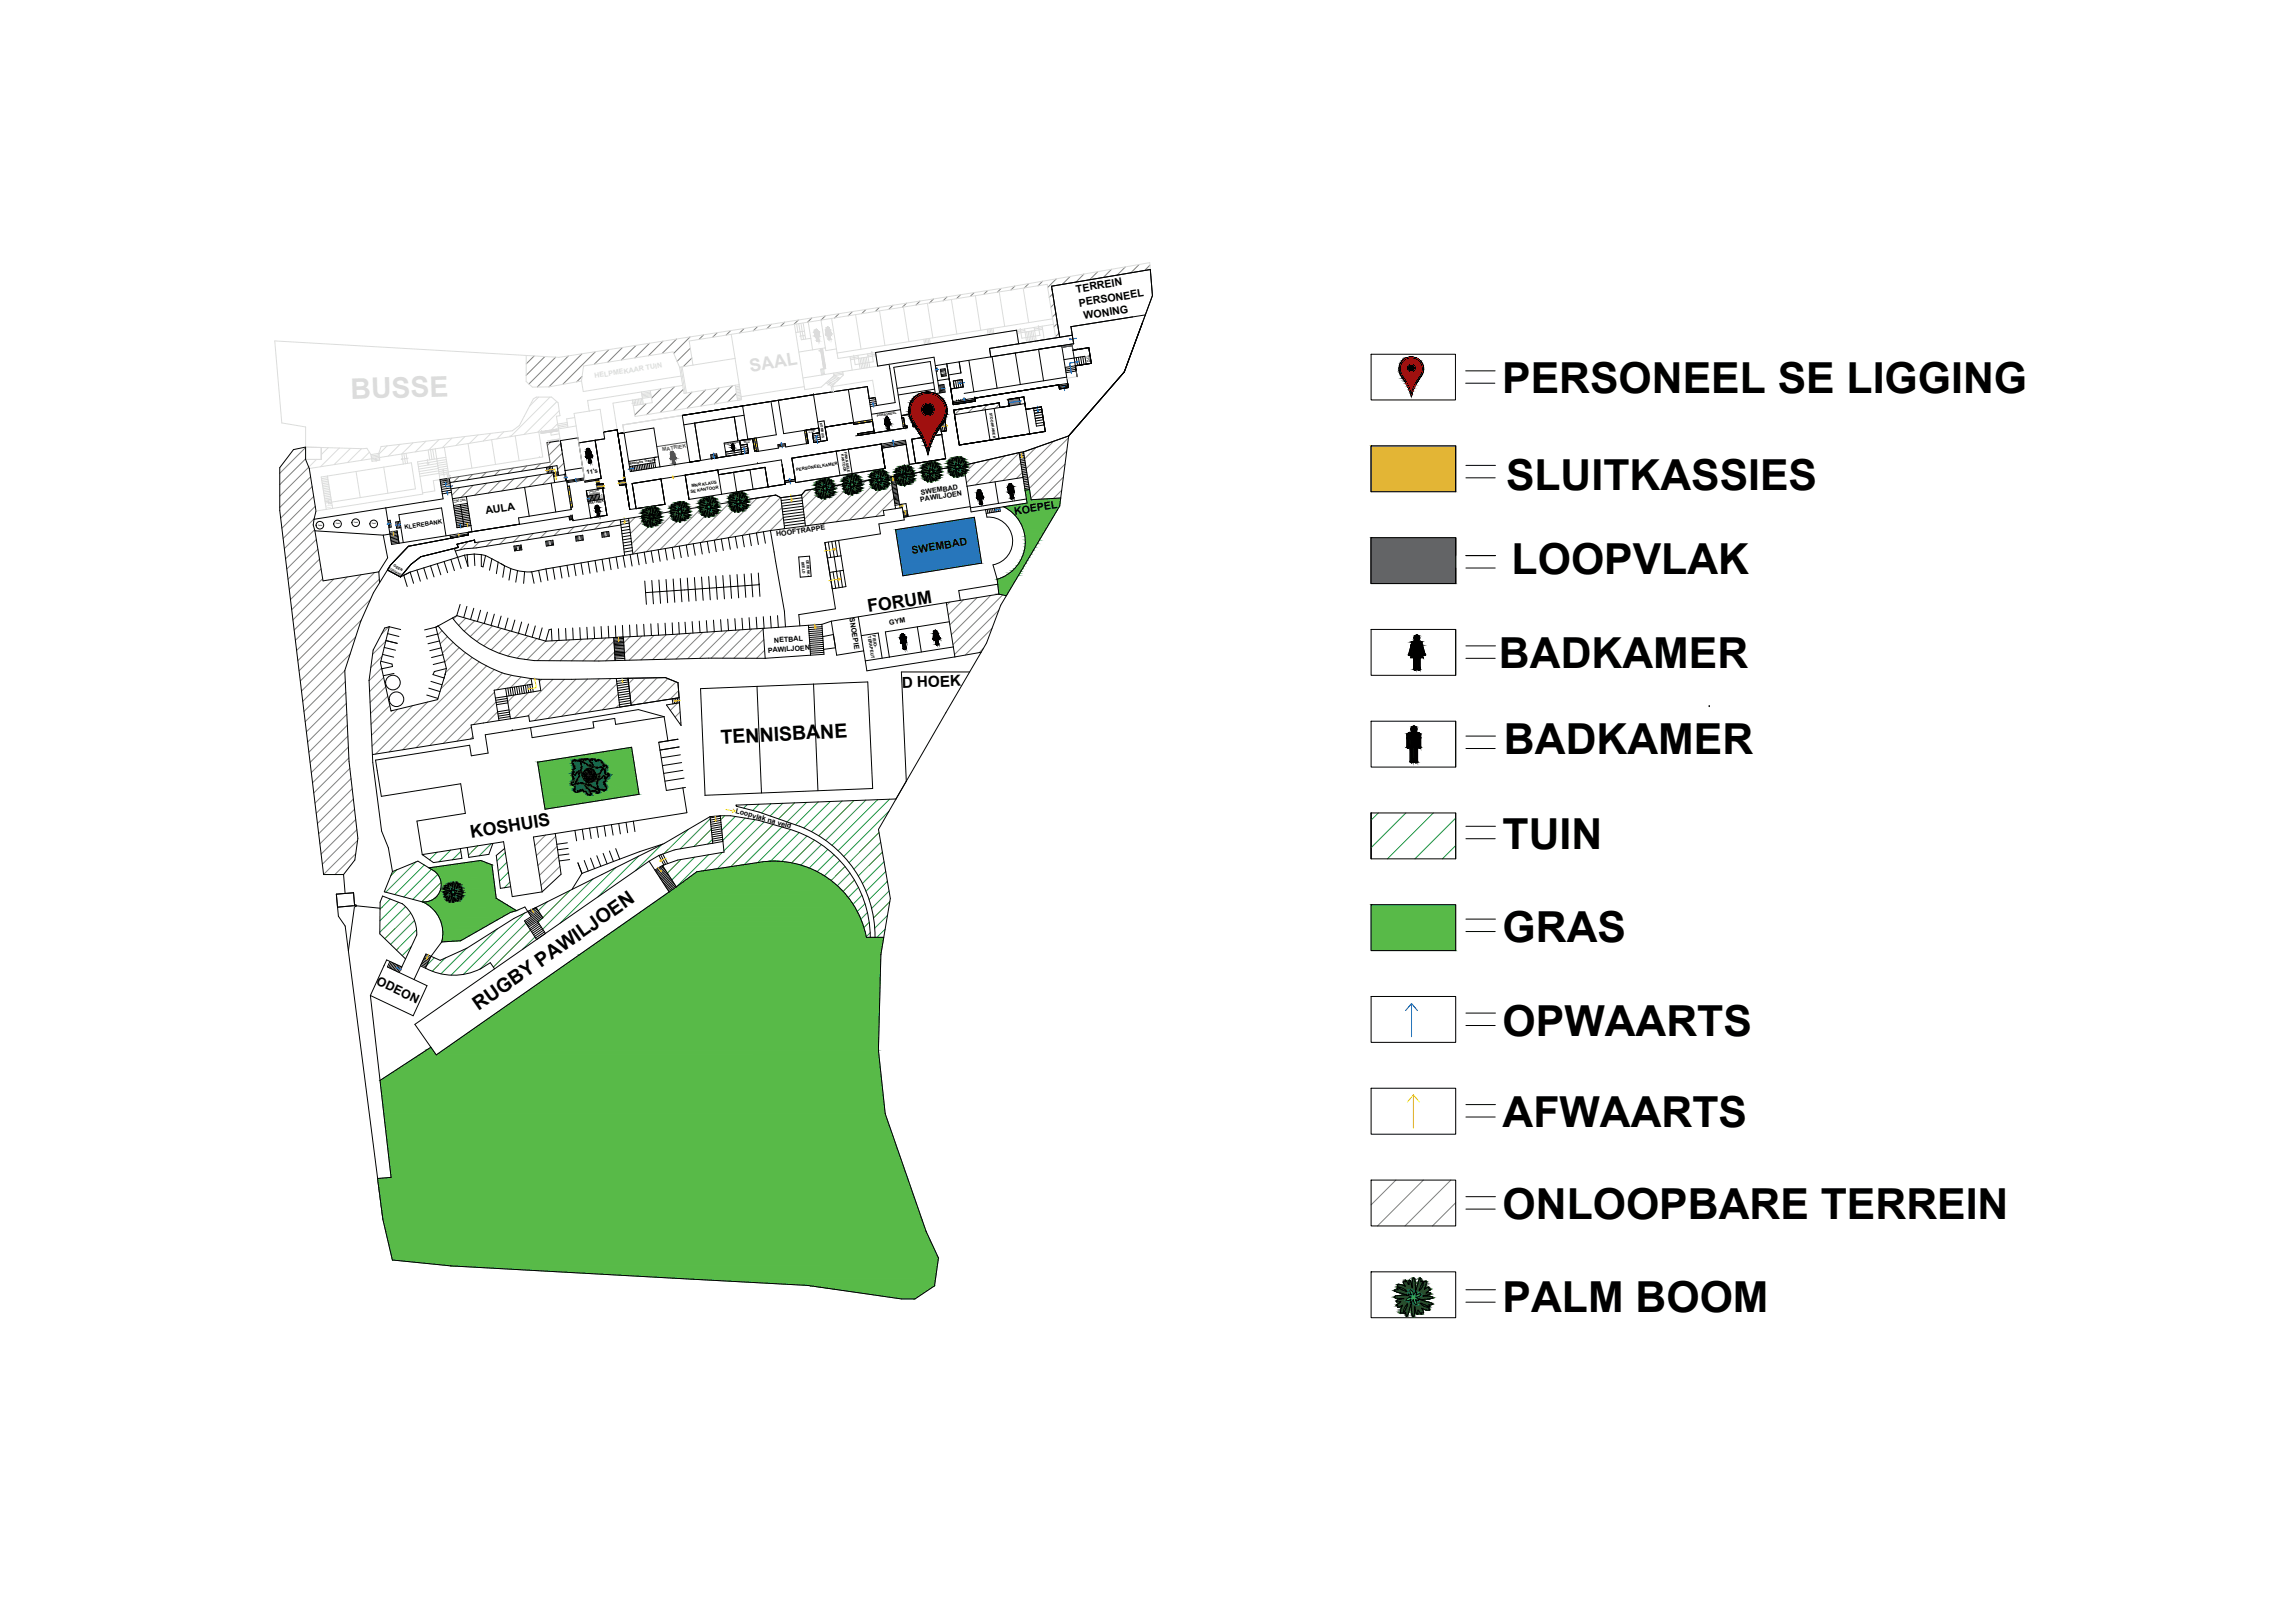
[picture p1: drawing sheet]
<svg xmlns="http://www.w3.org/2000/svg" width="297mm" height="210mm" viewBox="0 0 297 210" stroke-linecap="round" stroke-linejoin="round" font-family="sans-serif">
<defs><g id="words">
<g font-size="5.5">
<text x="194.3" y="50.9">PERSONEEL SE LIGGING</text>
<text x="194.8" y="63.4">SLUITKASSIES</text>
<text x="195.6" y="74.3">LOOPVLAK</text>
<text x="193.9" y="86.5">BADKAMER</text>
<text x="194.6" y="97.6">BADKAMER</text>
<text x="194.4" y="109.9">TUIN</text>
<text x="194.4" y="121.9">GRAS</text>
<text x="194.4" y="134">OPWAARTS</text>
<text x="194.4" y="145.9">AFWAARTS</text>
<text x="194.4" y="157.8">ONLOOPBARE TERREIN</text>
<text x="194.4" y="169.8">PALM BOOM</text>
</g>
<g font-size="2.5">
<text x="93.3" y="96.3" transform="rotate(-3 93.3 96.3)">TENNISBANE</text>
<text x="61.9" y="130.9" transform="rotate(-35 61.9 130.9)">RUGBY PAWILJOEN</text>
</g>
<g font-size="2.3">
<text x="112.3" y="79.3" transform="rotate(-9 112.3 79.3)">FORUM</text>
<text x="60.9" y="108.4" transform="rotate(-9 60.9 108.4)">KOSHUIS</text>
</g>
<text font-size="2" x="116.7" y="89" transform="rotate(-2 116.7 89)">D HOEK</text>
<text font-size="1.6" x="48.6" y="127.3" transform="rotate(25 48.6 127.3)">ODEON</text>
<g font-size="1.4">
<text x="139.3" y="37.9" transform="rotate(-9 139.3 37.9)">TERREIN</text>
<text x="139.7" y="39.7" transform="rotate(-9 139.7 39.7)">PERSONEEL</text>
<text x="140.3" y="41.3" transform="rotate(-9 140.3 41.3)">WONING</text>
<text x="62.9" y="66.6" transform="rotate(-9 62.9 66.6)">AULA</text>
<text x="118" y="71.7" transform="rotate(-9 118 71.7)">SWEMBAD</text>
<text x="131.3" y="66.6" transform="rotate(-9 131.3 66.6)">KOEPEL</text>
</g>
<text font-size=".9" fill="#dcdcdc" x="76.9" y="48.9" transform="rotate(-9 76.9 48.9)">HELPMEKAAR TUIN</text>
<g font-size=".9">
<text x="119.1" y="64.9" transform="rotate(-9 119.1 64.9)">PAWILJOEN</text>
<text x="119.2" y="64" transform="rotate(-9 119.2 64)">SWEMBAD</text>
<text x="100.5" y="69.4" transform="rotate(-8 100.5 69.4)">HOOFTRAPPE</text>
<text x="100.2" y="83.1" transform="rotate(-4 100.2 83.1)">NETBAL</text>
<text x="109.9" y="80" transform="rotate(81 109.9 80)">SNOEPIE</text>
<text x="115.1" y="80.8" transform="rotate(-9 115.1 80.8)">GYM</text>
<text x="99.4" y="84.5" transform="rotate(-4 99.4 84.5)">PAWILJOEN</text>
<text x="95.1" y="105.2" transform="rotate(15 95.1 105.2)">Loopvlak na veld</text>
</g>
<g font-size=".8">
<text x="75.9" y="61.4" transform="rotate(-9 75.9 61.4)">11's</text>
<text x="52.4" y="68.5" transform="rotate(-9 52.4 68.5)">KLEREBANK</text>
</g>
<text font-size=".7" fill="#545454" x="85.7" y="58.4" transform="rotate(-9 85.7 58.4)">MATRIEK</text>
<g font-size=".6">
<text x="89.4" y="63.8" transform="rotate(-9 89.4 63.8)">SE KANTOOR</text>
<text x="89.5" y="63.1" transform="rotate(-9 89.5 63.1)">MNR KLAUS</text>
<text x="103" y="61" transform="rotate(-9 103 61)">PERSONEELKAMER</text>
<text x="112.3" y="82.3" transform="rotate(81 112.3 82.3)">TERAPEUT</text>
<text x="112.9" y="82.2" transform="rotate(81 112.9 82.2)">FISIO-</text>
</g>
<g font-size=".5">
<text x="128" y="53.4" transform="rotate(81 128 53.4)">STOORKAMER</text>
<text x="108.8" y="58.8" transform="rotate(81 108.8 58.8)">KANTOOR</text>
<text x="109.2" y="58.5" transform="rotate(81 109.2 58.5)">FINANSIELE</text>
<text x="76.1" y="65.3" transform="rotate(-9 76.1 65.3)">MATRIEK</text>
<text x="81.4" y="60.2" transform="rotate(-9 81.4 60.2)">Matrieks Trappe</text>
<text x="50.8" y="73.3" transform="rotate(28 50.8 73.3)">GEEN</text>
<text x="103.7" y="72.7" transform="rotate(85 103.7 72.7)">BEELD</text>
<text x="104.3" y="72.4" transform="rotate(85 104.3 72.4)">GEDENK-</text>
</g>
<g font-size=".4">
<text x="113.5" y="53.9" transform="rotate(-9 113.5 53.9)">PERSONEEL</text>
<text x="106.1" y="54.8" transform="rotate(81 106.1 54.8)">KOMBUIS</text>
<text x="50.3" y="73.6" transform="rotate(28 50.3 73.6)">TOEGANG</text>
</g>
<g font-size=".3">
<text x="93.8" y="57.6" transform="rotate(-9 93.8 57.6)">PERSONEEL</text>
<text x="76.2" y="63.8" transform="rotate(-9 76.2 63.8)">VERLORE</text>
<text x="76.3" y="64.1" transform="rotate(-9 76.3 64.1)">GOEDERE</text>
</g>
<g font-size=".2">
<text x="140.6" y="46.1" transform="rotate(81 140.6 46.1)">VLOER</text>
<text x="140.8" y="45.9" transform="rotate(81 140.8 45.9)">TWEEDE</text>
<text x="96.2" y="57.2" transform="rotate(-9 96.2 57.2)">TWEEDE</text>
<text x="96.3" y="57.4" transform="rotate(-9 96.3 57.4)">VLOER</text>
<text x="104.6" y="55.8" transform="rotate(-9 104.6 55.8)">TWEEDE</text>
<text x="104.6" y="56" transform="rotate(-9 104.6 56)">VLOER</text>
<text x="58.6" y="64.9" transform="rotate(-9 58.6 64.9)">TWEEDE AULA</text>
<text x="58.7" y="65.1" transform="rotate(-9 58.7 65.1)">VLOER TRAPPE</text>
<text x="41.1" y="68.1">Tafel</text>
<text x="43.4" y="67.9">Tafel</text>
<text x="45.8" y="67.7">Tafel</text>
<text x="48.1" y="67.8">Tafel</text>
</g>
</g></defs>
<!-- layer: 0 -->
<g fill="none" stroke="#808080" stroke-width=".13">
<path d="M113.8 39.8l-.6 .5M115.5 39.5l-.5 .5M117.3 39.2l-.6 .6M119 39l-.5 .5M120.8 38.7l-.5 .5M122.5 38.4l-.5 .5M124.3 38.1l-.5 .5M126 37.9l-.5 .5M127.8 37.6l-.5 .5M129.5 37.3l-.5 .5M131.3 37l-.5 .5M133.1 36.7l-.6 .6"/>
<path d="M134.9 36.4l-.6 .6M136.2 38l-.5 .5M136.4 39.3l-.5 .5M136.7 36.1l-1.2 1.1M138.4 35.8l-1 1M140.2 35.5l-1 1M142 35.2l-1 1M143.8 34.8l-1.1 1.1M145.6 34.5l-1.1 1.1M147.4 34.2l-1.1 1.1M148.8 34.3l-.7 .7M39.5 59.4l-3.3 3.3"/>
<path d="M39.5 57.9l-3.3 3.4M69.1 46.1l-1 1M70.5 46.1l-2.4 2.5M71.2 57.2l-.4 .4M71.9 46.2l-3.5 3.5M72.5 57.4l-1.5 1.5M72.7 58.7l-1.7 1.7M72.9 59.9l-.8 .8M73.5 46.1l-4 4M75.3 45.8l-4.3 4.3M75.3 48.7l-.7 .7M77 45.5l-4.2 4.2"/>
<path d="M78.8 45.2l-1.9 1.9M80.5 45l-1.9 1.9M82.3 44.7l-1.9 1.9M83.6 52.2l-1.5 1.5M84 44.4l-1.9 1.9M85.5 50.3l-1.2 1.2M85.8 44.2l-1.9 1.8M87.3 50l-3.7 3.7M87.5 43.9l-1.9 1.9M88.4 50.4l-3 3M89.3 43.6l-2.1 2.1M89.3 45.1l-1.7 1.7"/>
<path d="M89.5 46.3l-1.1 1.2M89.5 50.7l-2.3 2.4M91 43.3l-.6 .6M91.3 50.5l-2.4 2.3M92.8 43.1l-.6 .6M93 50.2l-2.3 2.4M94.5 42.8l-.6 .6M94.8 49.9l-2.4 2.4M95.3 50.9l-1.1 1.1M96.3 42.5l-.6 .6M98 42.2l-.6 .6M99.8 42l-.6 .5"/>
<path d="M101.5 41.7l-.5 .6M103.3 41.4l-.6 .6M105 41.1l-.5 .6M106.8 40.9l-.6 .5M108.5 40.6l-.5 .6M110.3 40.3l-.6 .6M112 40.1l-.5 .5M124.2 52.9l-.7 .8M126 52.7l-.7 .7M126.1 59.9l-1.3 1.3M127.7 52.4l-.7 .7M128.1 59.4l-3.1 3.1"/>
<path d="M129.3 52.3l-.5 .5M130 59l-3.8 3.7M131.9 58.6l-3.9 3.9M132.1 59.9l-2.4 2.3M134 57.9l-1.4 1.5M136.3 57.1l-3.5 3.5M136.6 40.6l-.5 .4M136.8 41.8l-.5 .5M137 43.1l-.5 .5M138 58.4l-4.8 4.8M138.2 56.7l-5.2 5.2M39.9 60.5l-3.7 3.7"/>
<path d="M40.2 61.7l-4 4M40.4 63l-4.1 4M40.6 64.2l-4.1 4.2M40.6 67.1l-3.8 3.9M40.7 68.6l-3.7 3.7M40.8 65.5l-4.2 4.2M40.9 69.8l-3.8 3.8M41.1 71.1l-3.8 3.8M41.3 72.4l-3.9 3.9M41.5 73.6l-3.9 4M41.7 74.9l-4 4M43.2 74.9l-5.3 5.3"/>
<path d="M44.9 74.7l-6.8 6.8M46.7 74.4l-8.5 8.5M47.9 77.6l-9.2 9.2M48.4 74.1l-10 10.1M49.1 74.9l-10.6 10.6M59.1 79.7l-.4 .4M59.3 69.1h.1M59.4 61.7l-.7 .7M59.5 63.1l-1 1M60.3 80l-1 .9M60.6 70.1l-1.1 1.1M61.1 61.4l-.7 .7"/>
<path d="M61.2 62.8l-1.5 1.6M62 70.1l-.8 .8M62.9 61.1l-.7 .7M63 62.5l-1.6 1.6M63.7 69.9l-.8 .8M64.7 60.8l-.7 .7M64.7 62.2l-1.5 1.6M65.5 69.6l-.8 .8M66.4 60.6l-.7 .7M66.5 62l-1.6 1.5M67.2 69.3l-.8 .9M68.2 60.3l-.7 .7"/>
<path d="M68.2 61.7l-1.5 1.6M69 69l-.8 .9M69.9 60l-.7 .7M70 61.4l-1.6 1.6M70.8 68.8l-.9 .8M71.6 61.3l-1.4 1.4M72.5 68.5l-.8 .8M73.1 61.2l-.2 .2M74.3 68.2l-.9 .8M76 67.9l-.8 .9M77.8 67.6l-.9 .9M79.5 67.4l-.8 .8"/>
<path d="M82.2 66.9l-.8 .8M83.2 67.4l-1.6 1.6M84.2 67.9l-2.5 2.5M84.4 67.7h.1M84.8 67.3h.1M85.1 67l-.1 .1M85.7 66.4l-.4 .4M87.4 66.1l-5.5 5.6M89.2 65.8l-5.6 5.6M90.9 65.6l-5.5 5.5M92.7 65.3l-5.5 5.5M94.5 65l-5.5 5.5"/>
<path d="M96.2 64.7l-5.5 5.5M98 64.4l-5.5 5.5M99.7 64.2l-5.4 5.4M101 64.4l-4.9 4.9M101.2 65.7l-3.3 3.3M101.3 67l-1.7 1.7M101.5 68.3l-.1 .1M105 63.3l-1.2 1.2M106.7 63.1l-2.8 2.8M108.5 62.8l-4.4 4.4M110.2 62.5l-5.4 5.5M112 62.2l-5.5 5.6"/>
<path d="M113.7 62l-5.5 5.5M115.2 61.9l-5.3 5.4M115.5 63.2l-3.9 3.9M115.7 64.5l-2.4 2.3M115.9 65.8h-.1M122.9 77.9l-.4 .4M124.6 77.6l-1.9 2M126.4 77.3l-3.5 3.6M128.2 77.1l-5.1 5M129.2 78.9l-5.7 5.8M129.7 77l-6.4 6.4M132.3 61.2l-.8 .7"/>
<path d="M137.4 63.4l-1.1 1.1M137.6 61.8l-2.9 2.8M137.8 60.1l-4.4 4.4M44.6 86.8l-5.3 5.3M44.7 88.2l-5.2 5.2M44.7 89.6l-5.1 5.1M44.8 91l-5 5M44.9 92.4l-4.9 4.9M44.9 93.8l-4.8 4.9M45 95.3l-4.7 4.7M45.1 96.7l-4.7 4.6M45.1 98.1l-4.5 4.5"/>
<path d="M45.3 99.4l-4.5 4.5M45.3 84.6l-6.1 6.2M46 82.4l-7 7M46.8 80.2l-7.9 7.9M49.4 86.5l-1.7 1.6M49.4 84.9l-1.4 1.5M49.6 87.7l-1.8 1.8M49.9 88.9l-2 2M49.9 83l-1.7 1.7M50.2 90.1l-2.3 2.2M50.3 81.1l-.9 .9M50.4 91.3l-2.4 2.4"/>
<path d="M51.4 91.8l-3.3 3.4M53.4 91.3l-5.3 5.3M55.3 90.8l-6.7 6.8M57.2 81.6l-.6 .5M57.9 82.4l-1 .9M58.6 83.1l-1.4 1.4M59.4 83.8l-1.9 1.9M60.2 84.5l-2.6 2.6M61 94.1l-1.9 1.8M61.1 85.1l-4.1 4M61.2 95.3l-.3 .3M61.4 80.3l-1.3 1.4"/>
<path d="M62 85.7l-11.7 11.6M62.6 80.7l-1.8 1.7M62.9 86.2l-10.8 10.8M63.7 81l-2 2M63.9 86.7l-10.1 10M64 89.6l-6.6 6.6M64.2 90.9l-2.9 2.9M64.4 92.1l-1.4 1.4M64.9 81.3l-2.3 2.3M65 87.1l-9.4 9.4M66 81.6l-2.5 2.5M66.2 87.4l-1.9 1.9"/>
<path d="M66.6 89.9l-.9 .9M67.1 82l-2.5 2.5M67.4 87.6l-1.4 1.4M68.3 82.3l-2.6 2.6M68.3 89.6l-2.4 2.5M68.7 87.8l-.9 .9M69.4 82.6l-2.5 2.6M70.1 87.9l-.3 .3M70.6 83l-2.4 2.4M71.5 87.9l-5 5M72.1 82.9l-2.6 2.6M73 87.9l-4.7 4.8"/>
<path d="M73.7 82.8l-2.7 2.7M74.5 87.9l-5.3 5.3M75.3 82.7l-2.8 2.8M76 87.9l-5.1 5.1M76.8 82.6l-2.9 2.9M77.5 87.8l-4.8 4.9M78.4 82.6l-3 2.9M79 87.8l-4.6 4.6M79.4 83l-2.5 2.5M79.5 84.4l-1.1 1.1M79.8 88.5l-3.6 3.6M80 89.8l-2.1 2.1"/>
<path d="M80.1 91.1l-.4 .5M81.5 82.4l-.8 .8M82 87.8l-.7 .7M83 82.3l-2.2 2.3M83.5 87.7l-2 2.1M84.6 82.2l-3.2 3.2M85 87.7l-3.4 3.4M86.2 82.2l-3.3 3.2M86.4 87.8l-3.2 3.2M87.5 88.2l-2.6 2.5M87.7 91l-1 .9M87.7 82.1l-3.3 3.3"/>
<path d="M87.8 89.4l-1.1 1.1M88 92.1l-.7 .7M88.1 93.5l-.2 .2M89.3 82l-3.3 3.3M90.9 81.8l-3.4 3.5M92.5 81.7l-3.5 3.5M94.1 81.6l-3.6 3.6M95.6 81.5l-3.6 3.7M97.2 81.4l-3.7 3.8M98.7 81.4l-3.7 3.8M98.8 82.8l-2.4 2.4M98.9 84.2l-1 1"/>
<path d="M127.2 83.9l-.5 .6M128.4 81.3l-3.5 3.5M45.4 100.8l-4.5 4.4M45.6 102.1l-4.5 4.5M45.7 103.4l-4.5 4.5M45.9 104.7l-4.5 4.5M46 106.1l-4.5 4.4M46 110.5l-2.7 2.7M46.2 107.4l-4.5 4.4M46.3 108.8l-4.4 4.4M70.6 108.1l-1.4 1.4M71.9 108.2l-2.5 2.5"/>
<path d="M72.1 109.5l-2.5 2.5M72.3 110.8l-2.5 2.5M72.4 112.1l-2.4 2.5"/>
</g>
<g fill="none" stroke="#dcdcdc" stroke-width=".13">
<path d="M116.9 39.7l.7 4.5M120 39.3l.7 4.4M123.1 38.8l.7 4.4M126.2 38.3l.7 4.4M129.3 37.8l.7 4.4M132.4 37.3l.7 4.5M148.8 34.9l-.1-.9-19.2 3.3-57.2 8.9-36.8-2.1 1 10.6 3 .6v2.6l8 .1 .5 .8M40.9 59.5l-1 1M41.6 57.9v1.6h-2.1M42.5 57.9l-.9 .9M43.9 58l-2.4 2.4M45.3 58l-2.1 2.1"/>
<path d="M46.8 58.1l-1.8 1.7M47.8 58.5l-1.1 1.1M49 58.7l.1 .8-1 .2-.1-.9M49 58.7l-1 .1M49 58.9l-1 .1M49.1 59l-1.1 .2M49.1 59.2l-9.1 1.4M49.1 59.4l-1 .1M50.1 57.7l-1.1 1.1M51.8 57.5l-1.6 1.5M52 58.8l.2 1.2M52.2 58.7l.3 1.3"/>
<path d="M52.5 58.7l.2 1.3M53.4 57.3l-1.4 1.4M55.1 57.1l-1.4 1.4M55.4 58.2l.2 1.3M55.7 58.2l.2 1.3M56 58.1l.2 1.3M56.3 58.1l.6 4-.8 .1 .2 1.3-1.6 .3M56.6 59.7l-2.5 .4M56.6 60l-2.5 .4M56.8 56.9l-1.3 1.3M57.5 57.9l-8.4 1.3M57.5 57.9l.5 3.2"/>
<path d="M57.7 59.2l-3.7 .6 .7 4.1-11.7 1.9M57.7 59.5l-1.2 .2M57.8 59.8l-1.2 .2M58.5 56.7l-1.3 1.2M60.2 56.5l-1.2 1.2M60.6 57.4l.5 3.2M61.8 56.3l-1 1.1M63.5 56.1l-1 1M63.6 56.9l.5 3.2M65.2 55.9l-.9 .9M66 56.5h.1M66.7 56.4l.5 3.2"/>
<path d="M68.1 46v3.4l.8 .7h2.1l4.2-.8M69.7 51.4l-1.2 1.2M69.7 55.9l.5 3.2-12.2 2M69.8 59.2h.1M69.9 57.4h.1M70.1 55.8h.1M71.2 51.4l-5.2 5.1M72 52l-4.2 4.2M72 55.5l.1 .3-2.1 .3v-.2M72.1 54.8l-.8 .8M72.3 55.7l-1.1 .2 .1 .4 1.1-.2M72.4 53.1l-2.8 2.8"/>
<path d="M72.4 57l-.1-.2-1.4 .2v.3M72.5 57l-.5-3.1 .4-.1-.2-1.7-.8-.7h-2l-.4 .2-1.8 3.5-.9 .6-17 2.1-.3 .9M73.4 54.7l-1.3 .2M73.4 54.9l-1.2 .2M73.4 55.1l-1.2 .2M74.4 54l-1.1 .2 .2 1.1M74.5 55.1l-17 2.8M74.5 55.1l1.2 7.1M76 51.8l.2 1.4M76.2 53.2l-1.9 .3 .2 1.6M76.2 53.2l1.4-.2 .5 2.9M81.8 51.8l.4 2.1 13.2-2.1"/>
<path d="M81.8 51.8l-2.5 .4 .5 3.4M82 51.7l.1 .8M82.2 51.7l.1 .7M82.4 51.7l.1 .7M82.6 51.6l.1 .8M82.8 51.6l.1 .7M83 51.6l.1 .7M83 50.7l.1 .9M83.1 51.6l-1.3 .2M83.1 51.6l.1 .7M84.1 50.5l.3 1.6-2.5 .4M84.2 50.7l-1.2 .2"/>
<path d="M84.2 50.9l-1.2 .2M84.2 51.1l-1.1 .1M84.2 51.2l-1.1 .2M84.3 51.4l-1.2 .2M87.9 47.5l.6 3.4 6.6-1M87.9 47.5l-.8-2-11.6 1.9-.3 1.9M88.1 47.5l.6 3.4M88.1 48.7l-12.6 2-.3-1.4M88.2 47.5l.6 3.3M88.3 53.8l-7.7 1.2 .1 1M88.3 49.9l-12.3 1.9M94.6 43.3l.5 3.1"/>
<path d="M95.1 46.4l-7.2 1.1M95.1 46.4l.5 3.4M95.1 49.9l.3 1.9M95.6 49.8l-.5 .1M95.6 49.8l.3 1.5M95.7 50l-.5 .1M95.7 50.2l-.5 .1M95.7 50.4h-.5M95.8 50.6h-.6M95.8 50.8h-.5M95.8 50.9l-.5 .1M95.8 51.1l-.5 .1"/>
<path d="M95.9 51.3v.4l-.5 .1M95.9 51.3l-.5 .1M95.9 51.5l-.5 .1M102.8 42l1.3 8.4 2.2-.3 1.6-1.5M103.1 42l.1 1M103.3 41.9l.4 2.1 1.2-.2M103.6 41.9l.4 2M103.9 41.8l.3 2.1M104.1 50l-8.2 1.3M104.1 42.9l-1.1 .1M104.6 41.7l.3 2.1M104.9 43.8l.2 1.5"/>
<path d="M105.2 51.1l7-1.1 .2 1.6M105.4 43l.1 .6v-.5M105.4 42.9v.1M105.5 43.1h.1M105.5 43.1l.1 1M105.7 43.5h.1M105.7 43.5l.1 .6M105.8 43.1h.1M105.8 42.9h.1l.1 .5h-.1l-.1-.3 .2 .9M105.8 42.9h-.4M106.1 45.1l-2.8 .5M106.1 45.1l.6 3.4"/>
<path d="M106.2 45.2h.2l.4 2.5-.6 .1 .1 .7M106.2 41.4l.6 3.6M106.3 47.8l.1 .7M106.4 47.7l.1 .8M106.8 45l-.7 .1M106.8 45v.4l1.4-.2M106.9 49.5l.7 .5M107 42.8l-.1 .5M107 42.8h.1M107 42.8v.6h.1l.1 .5h.1M107 49.4l.8 .4M107.2 49.3l.7 .4"/>
<path d="M107.2 43.4l.1 .5M107.2 43.4h.1M107.3 43.4v.5M107.3 42.8l.2 .5h-.1l.1 .5-.1 .1h-.1M107.3 42.8h.1M107.3 42.8l.2 .4M107.3 49.1l.8 .4M107.5 49l.8 .4M107.5 43.2h.1l-.3-.6-.4 .1-.1 .6h.1M107.5 50.1l5.4-.9 .3 2.3M107.5 50.1l.2 .6M107.6 41.2l.7 4.5"/>
<path d="M107.6 41.2l-18.4 2.9 .4 3.2M107.6 41.2l27.9-4.4 1.1 6.9M107.6 48.8l.8 .4M107.7 50l.1 .7M107.8 49.8l-.3 .3M107.8 48.7l.8 .4M107.9 48.3v.3M107.9 48.6l.8 .3M109 48.1l.1 .5-1.3 1.2M109 48.3l-1.1 .1M109.1 48.4l-1.2 .2M110 46.2l.2 1.7"/>
<path d="M110.7 40.7l.7 4.5M111 46l.3 1.7M111 46.2l-1 .2M111.3 46.4l.2 1.3M111.5 46.3l.2 1.4M111.7 46.3l.2 1.3M111.9 46.3l.2 1.3M112.1 46.2l.2 1.4M112.2 45.8l.3 1.7M113.3 45.6l.2 1.8M113.3 45.8l-1 .2M113.3 46l-3.3 .6"/>
<path d="M113.8 40.2l.7 4.5M115 47.1l-11.1 1.8M119.5 43.9l.1 .7M119.7 43.9l.1 .7M119.9 43.8l.1 .8M120.1 43.8l.1 .7M120.2 43.8l.2 .7M120.4 53.2l.1 .7M127.7 42.6l.1 .7M127.9 42.6l.1 .7M128.1 42.5l.1 .8M128.3 42.5l.1 .7"/>
<path d="M128.5 42.5l.1 .7M131.5 42.7l.3 1.8M132.6 42.6l.2 1.7M132.6 42.8l-1.1 .1M132.8 42.9l.2 1.4M133 42.9l.2 1.4M133.2 42.9l.2 1.3M133.4 42.8l.2 1.4M133.6 42.8l.2 1.4M133.8 42.4l.3 1.7M134.8 42.2l.3 1.8M134.9 42.4l-1.1 .2"/>
<path d="M134.9 42.6l-3.3 .5M136.2 41.3l-27.9 4.4M136.3 42l-27.9 4.4-.1-.7M139.3 48.7l-1.3 .2M139.6 45.2h.1M139.9 45.1h.1M140.2 45.1h.1M42.2 65.9l-1.3 .2M42.4 61.6l.5 3.4M42.4 61.8l-.8 .2M42.4 62l-.8 .2M42.5 62.3l-.8 .1"/>
<path d="M42.5 62.5l-.8 .1M42.5 62.7l-.8 .1M42.6 62.9l-.8 .1M42.6 63.1l-.8 .2M42.6 63.3l-.8 .2M42.7 63.6l-.8 .1M42.7 63.8l-.8 .1M42.7 64l-.8 .1M42.8 64.2l-.8 .1M42.8 64.4l-.8 .2M42.8 64.6l-.8 .1M42.9 64.8l-.8 .1"/>
<path d="M42.9 65l10.8-1.7-.5-3.4-11.6 1.8 .6 4.2M42.9 65l-.8 .1M42.9 65l.1 .8M43 65.8l-.8 .1M46.1 61l.5 3.4M49.6 60.4l.6 3.4M56.6 60.3l-2.4 .4M56.7 60.6l-2.5 .4M56.8 60.9l-2.5 .4M57.8 61.1l.1 .8M57.8 60l-1.2 .2M57.8 61.3l-1 .2"/>
<path d="M57.9 60.3l-1.2 .2M57.9 60.6l-1.2 .2M58 60.8l-1.2 .2M58 61.1l-3.7 .5M58 61.1l.1 .8"/>
<circle cx="105.6" cy="42.7" r=".12"/>
<circle cx="107.1" cy="42.5" r=".13"/>
</g>
<g fill="none" stroke="#000" stroke-width=".13">
<path d="M72.4 57l-1.6 .3M72.5 57.4l.6 3.5M72.7 58.3l-.2-1.3 2.3-.3 .9 5.5M72.9 59.7h.1M74.9 57.3l3.3-.5-1.2 .2 .8 4.9M79.8 55.6l1.2 7.1M79.8 55.6l-1.7 .3 .1 .9M79.8 55.6l.1 .5M79.9 56.1l4.7-.7 .8 5M79.9 56.1l1.1 6.6M80.7 56l.8 5 3.9-.6M84 60l.1 .6"/>
<path d="M84.2 59.9l.1 .7M84.5 59.9l.1 .6M84.6 59.2l.2 1.3M84.7 59.9l-3.3 .5M85.2 59.1l-3.9 .6M89.2 59.8l-3.8 .6M90.6 59.6l-1.4 .2M91.9 58.9l.8-.2 .1 .5-.8 .2zM92 59.4l-1.4 .2M92.7 58.9l-.7 .1M92.8 59.1l-.8 .1M95.5 57.1l-.5-3.2-5.1 .9 .7 4.8"/>
<path d="M96 58.7l-.3-1.7 .1 .6 .9-.1 .1 1.1-4.8 .8M96.1 52.5l.6 4.4M96.7 57.8l-.9 .1M96.7 58l-2.8 .5 .1 .6-.1-.2M96.8 58.3l-2.9 .5M97.4 56.8l.2 1.6 .3-.1v.1M97.6 56.7l.3 1.7M97.8 56.7l.3 1.7M99.7 52l.7 4.3-6.7 1M100.7 51.8l.7 4.3 4.5-.7M101.6 57.5l-.9 .2M101.6 57.7l-.9 .1"/>
<path d="M102.4 59.3l14.7-2.3 .5 3.1 .9-.1M102.4 59.3l.5 2.7-1.4 .2-.3-2.1M104.1 55.7l.2 1.7M104.3 57.4l-2.7 .4v-.4l-1 .1 .1 .5-2.8 .4M104.9 55.6h.1M105.1 56.2h.1M105.1 56.2l.2 1.1 .9-.2M105.2 51.1h.1M105.2 51.1l-16.9 2.7 .9 6M105.2 51.1l.8 4.9-.9 .2M105.2 51.1l7-1.1 .2 1.6M105.8 54.6l.8-.1 .1 .8"/>
<path d="M105.9 55.4l.3 1.7M105.9 55.4l-1.6 .3 .3 1.7h-.3M106.1 56.3l-.9 .1M106.1 56.6l-.9 .1M106.2 56.8l-1 .2M106.7 55.3l.3 1.7-.8 .1M108.2 58.4l.5 3.1M109.7 58.1l.5 3.2M109.8 50.4l.7 4.5 2.4-.4M112.4 51.6l.8-.1 .2 1M112.4 51.6l.4 2.7M112.8 54.3l-6.1 1"/>
<path d="M112.8 54.3l.3 1.7M113.1 55.8l-2.1 .3v.3M113.1 55.9h.1M113.3 51.7l-.8 .1M113.3 52l-.8 .1M113.4 52.2l-.8 .2M113.4 52.5l-.8 .1M114 57.5h.1M114 57.5l.5 3.1-11.6 1.8-.5-3.1M114.6 54.4v.5h-.1M114.6 54.4h.1M114.6 54.4v.6h.1l.2 .5-.1-.5"/>
<path d="M114.9 55h.1M114.9 55h-.1M114.9 55v.5h.1l.1-.1M114.9 54.2l.3 .6h-.1M114.9 54.2l-.3 .1-.1 .6M114.9 54.4h.1M114.9 54.4l.2 .5-.1 .1 .1 .5M114.9 54.4l.2 .4M116.5 53l.4 2.4M116.5 53l-.9-5.5 4.8-.7 1.4 9.1M116.5 53l-3.7 .6M116.9 55.4l-6.2 1"/>
<path d="M116.9 54.1l.2 1.1 .2-.1M116.9 54.1h-.2M117.2 57.1l-3.2 .5v-.1M117.2 57.3l-3.1 .5M117.2 57.5l-3.1 .5M117.3 55.1l-.5 .1M117.3 55.1l.1 .2-.5 .1M118.3 54.2l.1 .7M118.5 54.2l.2 .7M118.8 54.2l.1 .7M119.1 54.1l.1 .7M119.4 54.1l.1 .7"/>
<path d="M119.7 54l.1 .7M119.9 54l.2 .7M120.2 53.9l.1 .7M120.4 53.4l.1 .5M120.5 53.9l-2.5 .4 .1 .7M120.5 53.9l.1 .7M120.7 53.1v.3l-2.2 .3-.1-.2M120.8 49.5l-4.7 .8M120.9 50.4l-4.7 .7M121.1 47.7l.1-.1 .1 .4h-.2M121.3 55.4l-.8 1.3-.4 1.6-.4-1.2-.9-1.7a4.4 4.4 0 0 1-1-2.2 2.25 2.25 0 0 1 3-2.1 2.25 2.25 0 0 1 1 3.5l-.6 .9M121.3 54.5v.2"/>
<path d="M121.3 54.7l-3.2 .5v-.2M121.3 53l-4.7 .8 .1 .3h.2M121.4 55.6l-.8 1.6-.5 1.6-.4-1.3-1-1.8a4.9 4.9 0 0 1-1.1-2.3 2.48 2.48 0 0 1 3.2-2.5 2.48 2.48 0 0 1 1.1 3.9l-.6 1M121.4 49.9l-.6-3.7-5.8 .9 .8 5-2.4 .4M121.4 49.9l.7-.1 .2 .9-1.3 .2M121.4 49.9l.2 1M121.6 54.4l.6-.1 .3 1.4-.7 .2M121.6 54.4l-3.5 .6M121.6 49.8l.1 1M121.6 54.4l-.3 .1v.2M121.7 47.8l.6-.1v.1l-.6 .1zM121.7 49.8l.2 1"/>
<path d="M121.7 48.1l.6-.1 .1 .4-.6 .1zM121.8 48.6l.6-.1v.1l-.6 .1zM121.8 55.9v.3M121.8 54.4l.2 1.4M121.8 56.2l-3.8 .6 .5 3.2M121.8 56.2l.5 3.2-3.8 .6M121.8 49.8l.2 1M122 49.8l.1 1M122 54.4l.2 1.4M122.5 47.1l.8 4.9M122.5 47.1l-1.5 .2M122.5 47.4h.1"/>
<path d="M122.6 47.8h.1M122.8 59.8v.1h-.2a.42 .42 0 0 0 .5 .3l.4 .1h-.7l-.2 .1 .6 .1-.5 .2h.3l-.3 .2 .1 .1v.1l.3-.1-.1 .5h.1l.1-.4 .3-.2-.3 .6M122.8 49l-1.5 .3M123.5 50.3l-.2-1 1.2-.2 .1 1-1.6 .2M123.5 53.7l.6 3.9 9.1-1.4M123.5 53.7l-.1-.6 5.9-1 .1 .6 1.2-.2-.2-.8 2.1-.3 .7 4.8M123.5 53.7l9.1-1.5 .1 .8 2-.3 .5 3.1-2 .4M123.6 49.3l.2 .9M123.6 59.9l.2 .1 .1 .2 .2-.1-.1 .2 .4-.1a.23 .23 0 0 1-.4 .2l.2 .2h-.2l.1 .3a.22 .22 0 0 1-.2-.1 .22 .22 0 0 1 0-.2l-.3 .2 .1-.2-.3 .1a.24 .24 0 0 1 .3-.3l-.2-.2h.2zM123.7 51.9h.1M123.9 49.2l.1 1M124 51.9h.1"/>
<path d="M124.1 46.8l.2 1.5-1.6 .2M124.2 49.2l.1 .9M124.3 51.8h.1M124.5 59.3l-.2 .7 .1-.2 .2-.4 .1-.1-.1 .6 .3-.2v.2h.1l-.3 .2h.3l-.5 .2 .5 .1 .2 .1h-1l1 .4h-.3v.2M124.5 59.3l-.1 .1-.1-.3-.3 1v-.8l-.1-.2-.1 .7-.2-.5v.3l-.3-.3v.1h-.1l.1 .3-.5-.1v.1l.3 .1 .3 .2-.6-.2M124.6 51.8h.1M124.9 51.7h.1M125.3 46.6l.7 4.1M126.1 51.5h.1M126.1 51.5l.1 .4-2.9 .5v-.4M126.1 51.7l-2.8 .5M127.5 53h.1"/>
<path d="M127.5 53l.6 4 .4-.1M128.4 46.2l.6 4M128.6 52.9l.6 3.9M129.2 56.8h.1M131.4 45.7l.6 4.1M131.8 58.6l1 6M131.8 58.6l-7.1 1.6M131.9 51.5l.1 .8M132.4 58.5l.8 4.8M132.4 58.5l-.6 .1M132.5 58.7l-.6 .1M132.5 58.9l-.6 .1"/>
<path d="M132.5 59.1l-.6 .1M132.6 59.4l-.6 .1M132.6 59.6l-.6 .1M132.6 59.8l-.5 .1M133.7 52.8l.4 2.3 1-.1M134.4 45.2l.6 4.1M134.8 53l-1 .1M134.8 53.3l-1 .2M134.9 53.7l-1 .1M134.9 54l-1 .2M135 54.3l-1 .2M135 54.7l-1 .1"/>
<path d="M137.4 44.7l.7 4.9M137.6 46.5l2.8-.4 .1 1M137.8 47.5l3.4-.5-.3-2-2.1 .3 .4 2.7-1.3 .2M137.8 47.8h.1M138 48.8l-13.3 2.1M138.1 49.6l-14.8 2.4M138.1 49.6l.1 .6-1.1 .1-.1-.5M138.2 49.8l-1.2 .2M138.2 50l-1.2 .2M138.3 56.4l-1.2 9.1-7.6 12.8-1.9 4.9-13.9 24.1 1.5 9-1.2 7.2-.4 12.4 .9 8.2 5.3 15.3 1.6 3.4-.5 3.6-2.5 1.7h-1.8l-12.1-1.8-46.2-2.5-7.5-.7-1.3-5.3M138.3 56.4l-5.9 2.1M138.6 42.3l.1 1.1"/>
<path d="M138.6 42.3l.3 2.2M138.7 43.4l-1.6 .3-1.1-6.7 12.8-2.1 .3 3.4-3.6 9.8-7.2 8.3M138.7 43.4l-10.7 1.7 .2 1.1M138.7 43.4l.2 1.1M138.9 44.5l-16.4 2.6M139.2 47.6l-1.4 .2M139.2 47.8l-1.3 .2M139.2 46.3l.2 1M139.4 45.2h.1M139.5 46.2l.2 1.1M139.8 46.2l.2 1M140.1 46.2l.1 1"/>
<path d="M148.2 40.8l-9.6 1.5M183.4 49.1l-.4 .7-.4 1.2-.5-1.4-.5-.8a1.44 1.44 0 0 1 .5-2.4 1.44 1.44 0 0 1 1.9 1.6l-.2 .5-.5 .7M183.4 49.3l-.4 .8-.4 1.2-.5-1.4-.6-.9a1.6 1.6 0 0 1 .1-2.5 1.6 1.6 0 0 1 2.4 .5l.1 .3a1.67 1.67 0 0 1-.3 1.5l-.4 .6M40.6 67.2l.3-1.1-.9-5.5-.5-1.1v-1.6l-1.5 .3-1.8 2.3v5.6l5.7 47.1h2.5M40.6 67.2l-.1 .7 .2 .8M40.7 68.7l8.9 .6M40.7 68.7l1.1 6.5 7.2-1.2M49 74l.1 1.4M49.6 69.3l.6 2.9-1.2 1.8M49.9 65.7l.8 4.8 .9-.2M50.2 67.4l.3-.1 .1 .9-.3 .1M50.3 67.4l.1 .8"/>
<path d="M50.4 68.9l1-.2 .2 1.6M50.4 69.1l-.8 .2M50.5 73.1l-2.2 3.6-1.6 3.7-2.1 6.4 .6 11.7 1.1 10-.4 2.8-1.5 1.9M50.5 73.1l-.4 .7 1.7 .9M51.4 67.5l.1 .8M51.4 68.9l-1 .1M51.4 69.1l-.9 .1M51.5 69.2l-1 .2M51.5 69.4l-1 .2M51.5 69.6l-.9 .2M51.5 69.8l-.9 .1M51.5 67.5l.2 .8"/>
<path d="M51.6 70l-1 .1M51.6 70.1l-1 .2M51.7 67.5l-.5 .1 .1 .8 .6-.1M52.2 70.2l15-2.4-6.6 1.1v.3l-7.8 1.5M52.2 70.2l-.6 .1M52.2 74.5l.5 1.4M52.8 70.7l-2.3 2.4M53.1 74l.4 1.5M53.1 74l-1.3 .7M53.9 73.8l.5 1.4M54.8 73.5l.5 1.4M55.7 73.2l.5 1.5"/>
<path d="M56.6 72.9l.4 1.5M57.2 63.9l.1 .7-16.7 2.6M57.5 72.7l.4 1.4M57.7 69.3l-.6-3.6-5.5 .9 .6 3.6M58.1 61.9l.3 1.8M58.1 61.9l-1.2 .2 .3 1.8M58.2 62.1l-1.2 .2M58.2 62.3l-1.2 .2M58.2 62.6l-1.2 .2M58.2 69.3l.1 .4-5.5 1M58.3 61.9h-.2M58.3 62.9l-1.2 .2"/>
<path d="M58.3 63.1l-1.2 .2M58.3 72.4l.5 1.4M58.4 63.4l-1.2 .2M58.4 63.7l-1.2 .2M58.4 63.7l.1 .8M58.5 64.5l.6 3.8M58.5 80a13.4 13.4 0 0 0 9.4 5.3l1.2 .2h8.4l14.2-.3h7.3M58.8 71l.9 2.6M59.1 79.7l11.5 3.3M59.1 79.7l-2.7 1.5M59.5 78.2l-.4 1.5M59.6 65.3l.4 2.8"/>
<path d="M60.1 71.8l-7 2.2M60.3 64.3l.6 3.7M60.4 78.5l-.4 1.4M60.4 71.8l.1 1.5-.4-1.5M60.4 71.8h-.3M60.5 65.1l-1.8 .3M60.5 65.4l-1.8 .2M60.5 65.6l-1.8 .3M60.6 65.8l-1.8 .3M60.6 69.1l-2.3 .4M60.6 66l-1.8 .3M60.6 66.2l-1.7 .3"/>
<path d="M60.7 66.5l-1.8 .2M60.7 66.7l-1.8 .3M60.7 66.9l-1.7 .3M60.8 67.1l-1.8 .3M60.8 67.3l-1.8 .3M60.9 67.6l-1.8 .2M60.9 67.8l-1.8 .3M60.9 68l-1.8 .3M60.9 68l.2 .8M61.3 78.7l-.4 1.5M61.3 71.7l-.9 .1M61.3 71.7l.1 1.5"/>
<path d="M61.3 71.7l1 .1M62.2 79l-.4 1.4M62.3 71.8v1.5l.2 .1 .3-1.5M62.3 71.8l.5 .1M62.8 71.9l.8 .4M63.1 79.2l-.5 1.5M63.6 72.3l.8 .4M63.6 72.3l-.3 1.5M64 79.5l-.5 1.4M64.4 72.7l.9 .5M64.4 72.7l-.2 1.5M64.8 79.7l-.4 1.5"/>
<path d="M64.8 73a6.6 6.6 0 0 0 4 1M65.3 73.2l-.3 1.5M65.7 80l-.4 1.4M66.1 73.6l-.3 1.5M66.5 70.7h.1l.1 .6h-.1zM66.8 70.6h.3l.1 .6-.3 .1zM67 73.8l-.3 1.5M67.3 70.6l.1-.1 .1 .7h-.1zM67.9 63.1l.6 3.7M67.9 74l-.2 1.5M68.8 74l.3 1.5M69.7 73.8l.3 1.5"/>
<path d="M70.6 70h.1l.1 .7h-.1zM70.6 73.6l.3 1.5M70.6 73.6l-1.8 .4M70.7 60.5l.1 .8M70.9 70h.4v.6h-.3zM70.9 60.4l.1 .9M71.1 60.4l.1 .8M71.2 60.4l.2 .8M71.3 62.5l.6 3.8M71.4 69.9h.1l.1 .6-.1 .1zM71.4 60.4l.4 2M71.5 73.5l.3 1.5"/>
<path d="M71.6 61.3l.6-.1v-.1l-13.9 2.2M72.2 61.4l-.6 .1M72.3 61.5l-.2-1.2-13.9 2.1M72.3 61.5l-.7 .1M72.4 73.3l.3 1.5M73.1 61.4l.1 .8M73.1 60.9h.1M73.1 60.9l.8 5M73.2 61.4l-.9 .1M73.3 73.2l.3 1.5M73.4 62.9h.3l.4 2.7h-.2v.3M73.6 66.8l.1 .5 .4-.1v.2"/>
<path d="M73.8 66.8h.1M73.9 65.9l-6.8 1.1 .1 .9 6.4-1.1M74 66.8h.1M74 66.8l.1 .6M74 66.8h-.4M74 66.9h-.4M74.1 67l-.5 .1M74.1 67.1l-.4 .1M74.3 73l.2 1.5M74.5 69.4h.1l.1 .6h-.2zM74.7 69.4l.4-.1 .1 .6-.4 .1zM75.2 72.9l.2 1.4"/>
<path d="M75.3 69.3h.1l.1 .6h-.2zM75.3 60.2h.1M75.4 60.5l-2.3 .4M75.6 61.8l-17.1 2.7M75.6 62l-2.3 .3M75.6 62.1l-2.3 .4M75.9 63.5l.5 3.5M75.9 63.5l.1 .7 1.5-.2 .1 .6M76.1 72.7l.2 1.5M76.1 64.2l.1 .7M76.3 64.1l.1 .7M76.5 64.1l.1 .7"/>
<path d="M76.7 64.1l.1 .7M76.8 64.1l.1 .7M77 72.5l.2 1.5M77 64l.1 .7M77 62l.1 .2-1.4 .2v-.2M77 62l-1.3 .2M77.1 62l.2 1.3M77.1 62.2h.1M77.2 64l.1 .7M77.2 62l.1 .7M77.3 62l.1 .7M77.3 64l.2 .7"/>
<path d="M77.4 63.3h.1M77.5 63.2v.1M77.6 63.2h.1M77.8 61.9l-.8 .1M77.8 61.9l-.4 .1 .1 .7 .5-.1M77.8 68.9h.1l.1 .6h-.1zM77.9 72.4l.2 1.5M78 63.2l.5 3.5-4.4 .7M78 62.6l.1 .6-2.2 .3M78 62.6l-.8 .1M78.1 68.9l.4-.1 .1 .6-.4 .1zM78.2 64.6l-2.1 .3"/>
<path d="M78.4 66.1h.1M78.6 68.8h.1l.1 .6h-.1zM78.8 72.2l.3 1.5M79.7 72.1l.3 1.5M80.1 62.3l.1 .5 .8-.1M80.1 62.3l.8-.2 .1 .6M80.2 67.3l.6 4.6M80.3 67.9l-18.7 3-1.5 .1-1.2 .3M80.6 71.9l.3 1.5M80.8 61.4l-.1 .1 .1 .7-.7 .1M81 62.7l.5 3.2 .8-.1M81.3 67.1l.6 4.6"/>
<path d="M81.4 67.4l-1.1 .1M81.4 67.7l-1.1 .2M81.4 68.1l-1 .2M81.5 68.5l-1.1 .2M81.5 71.8l.3 1.5M81.5 68.9l-1 .2M81.6 69.3l-1.1 .2M81.6 60.4l.1 .6M81.6 69.7l-1 .2M81.7 70.1l-1.1 .2M81.7 70.5l-1 .2M81.8 70.9l-1.1 .2"/>
<path d="M81.8 60.3l.1 .7M81.8 71.3l-1.1 .1M82 60.3l.1 .6M82.3 60.2l.1 .7M82.4 71.6l.3 1.5M82.5 60.2l.1 .7M82.7 60.2l.1 .6M82.9 60.1l.1 .7M83.1 60.1l.1 .7M83.2 66.2v.2h-.2a.41 .41 0 0 0 .5 .2l.4 .1h-.4l-.5 .2h.6l-.5 .2 .3 .1-.3 .2h.1v.1l.3-.1-.1 .6 .2-.1 .1-.4 .2-.2-.2 .7M83.3 60.1l.1 .6M83.3 71.5l.3 1.4"/>
<path d="M83.4 75.2l.2 3M83.5 60l.1 .7M83.8 60l.1 .7M84 66.4h.2l.1 .3 .2-.2v.2l.3-.1a.23 .23 0 0 1-.3 .3l.1 .2-.2-.1 .1 .3a.21 .21 0 0 1-.2 0 .21 .21 0 0 1 0-.3l-.2 .2v-.2l-.3 .1a.23 .23 0 0 1 .3-.2l-.2-.2h.2zM84.2 71.3l.3 1.5M84.3 75.1l.2 3M84.9 65.8l-.2 .6 .2-.3 .1-.3h.1l-.1 .5 .3-.1v.1h.1l-.3 .3h.3l-.5 .2 .7 .1-.7 .1h-.3l.5 .1a.41 .41 0 0 1 .5 .2l-.3 .1v.1l-.6-.2 .3 .2 .3 .1 .1 .1-.6-.1 .2 .3h-.2v.1l-.2-.3v.3h-.1l-.1-.5-.1 .7-.1-.2v-.8l-.4 1v-.3h-.2M84.9 65.8h-.1l-.1-.2-.3 .9v-.7l-.1-.3-.1 .7-.1-.5h-.1v.3l-.3-.3v.1h-.1l.1 .3-.5-.1v.2h.4l.2 .3-.6-.3M85.1 71.1l.3 1.5M85.2 75.1l.3 3M85.5 62l.5 3.3-3.7 .5M86.1 71l.2 1.5"/>
<path d="M86.2 75l.2 3M86.9 65.6v.1l-.2 .1 .9 .3h-.7l-.2 .1 .6 .1-.5 .2h.3l-.3 .3h.1v.1l.3-.2-.1 .6h.2l.1-.4 .2-.2-.3 .6M87 70.8l.2 1.5M87.1 74.9l.2 3M87.7 65.7a.23 .23 0 0 1 .3 .3l.2-.2-.1 .3 .4-.1a.21 .21 0 0 1-.1 .2 .21 .21 0 0 1-.3 0l.2 .2h-.2l.1 .3a.23 .23 0 0 1-.2-.3l-.2 .2v-.3l-.3 .1a.21 .21 0 0 1 .1-.2 .21 .21 0 0 1 .2 0l-.2-.2h.2zM87.9 70.7l.2 1.5M88 74.9l.2 3M88.6 65.1l-.2 .6 .2-.2 .1-.3 .1-.1-.1 .6 .3-.2v.2h.1l-.3 .2h.3v.1l-.5 .1 .7 .1-.2 .1h-.8l1 .4h-.3v.2M88.6 65.1l-.1 .1v-.3a.41 .41 0 0 0-.3 .5l-.1 .5v-.5l-.1-.5-.1 .7-.2-.5v.3l-.3-.3v.1h-.1l.1 .3-.5-.2v.2l.3 .1 .3 .2-.6-.2M88.6 61.5l.5 3.1 12.5-1.9M88.6 61.5h.1M88.8 70.5l.2 1.5"/>
<path d="M88.9 74.8l.2 3M89 66.8l-.6-.2 .2 .2 .4 .1v.2l-.5-.2 .2 .3-.2 .1v.1l-.2-.3v.2h-.1l-.2-.4v.7l-.2-.8v-.3l-.1 .5a.41 .41 0 0 1-.2 .5v-.3l-.2 .1M89.7 70.4l.2 1.5M89.8 74.7l.3 3.1M90.6 70.2l.3 1.5M90.6 65l.6 .2-.2-.2-.4-.1v-.2l.6 .2-.2-.3 .1-.1 .1-.1 .2 .3v-.2h.1l.1 .5 .1-.7 .1 .2v.8l.2-.5a.42 .42 0 0 1 .2-.5v.3l.1-.1-.2 .6 .2-.2 .1-.4h.2l-.2 .6 .3-.2v.1l.2 .1-.4 .2h.4l-.6 .2 .7 .1-.7 .2-.3-.1 1 .3-.3 .1 .1 .1M90.6 64.9l.1 .2h-.3a.41 .41 0 0 0 .5 .2l.5 .2h-.5l-.5 .1 .7 .1-.6 .2h.3l-.3 .2h.1l.1 .2 .3-.2-.2 .6h.2l.1-.5 .2-.2-.2 .7M90.8 74.7l.2 3M91.5 65.1l.1 .1 .1 .2 .2-.2v.3l.3-.2a.23 .23 0 0 1-.3 .3l.2 .2h-.3l.1 .3a.21 .21 0 0 1-.2-.1 .21 .21 0 0 1 0-.2l-.2 .2v-.3l-.3 .1a.23 .23 0 0 1 .3-.2l-.2-.2h.3zM91.5 70.1l.3 1.5M91.7 74.6l.2 3M92.4 69.9l.3 1.5"/>
<path d="M92.6 74.5l.2 3.1M92.8 66.2l-.6-.2 .6 .3-.1 .2-.5-.2 .2 .3h-.1l-.1 .2-.2-.4v.3h-.1l-.1-.5-.1 .7-.1-.2v-.8l-.4 1v-.3l-.2 .1M93.3 69.8l.3 1.4M93.5 74.5l.2 3M94.2 69.6l.3 1.5M94.4 74.4l.2 3M94.5 64.3v.1l-.3 .1 1 .3h-.8l-.2 .1 .2 .1h.5l-.5 .2h.3l-.3 .3h.1v.1l.3-.1-.1 .5h.1l.1-.3 .2-.3-.2 .6M94.9 61.1l.4 2.6M95.1 69.4l.3 1.5M95.3 64.4l.1 .1 .1 .3 .2-.2v.2l.3-.1a.23 .23 0 0 1-.3 .2l.2 .3-.2-.1 .1 .3a.24 .24 0 0 1-.3-.3l-.2 .2 .1-.2-.4 .1a.21 .21 0 0 1 .1-.2 .21 .21 0 0 1 .3-.1l-.2-.2 .2 .1zM95.4 74.4l.2 3M96 80l.1 1.5"/>
<path d="M96 69.3l.3 1.5M96.1 63.9l-.2 .6 .2-.2 .1-.4 .2-.1-.1 .6a.17 .17 0 0 1 .1-.1 .17 .17 0 0 1 .2 .1h.1l-.3 .2h.2l.1 .1-.5 .2h.5l.1 .1-1 .1 1 .3-.2 .1v.1M96.2 63.9h-.2v-.3l-.4 1v-.8l-.1-.2-.1 .7-.1-.5h-.1v.3l-.2-.3v.1h-.2l.2 .3-.5-.1h-.1v.1l.7 .3-.7-.2M96.3 74.3l.2 3M96.6 65.6l-.6-.3 .3 .3 .3 .1v.1l-.5-.1a.17 .17 0 0 1 .1 .1 .17 .17 0 0 1-.1 .2v.1l-.3-.3v.3h-.1l-.1-.5-.1 .7-.1-.3v-.7l-.1 .4a.42 .42 0 0 1-.3 .5v-.2h-.1M96.9 79.9l.1 1.5M97 69.1l.2 1.5M97 60.8l.4 2.5M97.2 74.2l.2 3M97.8 79.9l.1 1.5M97.9 69l.2 1.5M98 60h.1"/>
<path d="M98.1 74.2l.2 3M98.2 75.7h.1M98.2 75.7l-14.7 1M98.7 79.8l.2 1.5M98.8 68.8l.2 1.5M99.4 63l-.4-2.5-6 .9-.1-.6 .5 3.2M99.7 79.7l.1 1.5M99.7 68.7l1.8 10.4 .1 2M99.7 68.7l-29.1 4.9M100.6 79.7l.1 1.5M101 64.4l-.6-.3-39 6.1v-.3l-2.3 .5 .2 .4-4.9 1.2-1.2 1-1.4 1.7M101 64.4l.5 4"/>
<path d="M101.2 60.6l.4 2.1M101.6 62.7l-.5-3.2-19.3 3.1 .5 3.2M102.9 62.2l-1.4 .2M103.3 72.1l1.4-.1 .2 2.6-1.4 .1zM103.7 64l.5 4.1M103.7 64l-2.7 .4M103.8 64.4l-2.7 .4M103.8 64.8l-2.7 .3M103.8 65.1l-2.6 .4M103.9 65.5l-2.7 .4M103.9 65.9l-2.7 .3M104 66.2l-2.7 .4"/>
<path d="M104 66.6l-2.7 .4M104.1 67l-2.7 .3M104.1 67.3l-2.7 .4M104.2 67.7l-2.7 .3M105.6 62.6l.1 .1h-.3a.41 .41 0 0 0 .5 .3l.5 .1h-.5l-.5 .1 .7 .1-.5 .2h.3l-.3 .3h.1v.1l.3-.1-.1 .5h.1l.1-.3 .2-.3-.2 .6M106.5 62.7l.1 .1 .1 .3 .2-.2v.2l.3-.1a.22 .22 0 0 1-.1 .2 .22 .22 0 0 1-.2 0l.2 .2h-.3l.2 .3a.21 .21 0 0 1-.3-.1 .21 .21 0 0 1 0-.2l-.2 .2v-.2l-.3 .1a.22 .22 0 0 1 .1-.3 .22 .22 0 0 1 .2 0l-.2-.2 .3 .1zM107.2 70.2l.3 1.9M107.3 62.2l-.2 .6 .2-.3 .1-.3 .2-.1-.1 .6 .3-.2v.2h.1l-.3 .2 .3 .1-.5 .1 .6 .2-.7 .1-.3-.1 1 .4h-.3l.1 .2M107.4 62.2h-.2v-.3a.42 .42 0 0 0-.2 .5l-.2 .5v-.8l-.1-.2-.1 .7-.1-.4-.1-.1v.3l-.2-.3v.1h-.2l.2 .3-.6-.1v.1l.4 .1 .3 .2-.7-.2M107.6 70.1l.9 6M107.8 74l.3 2.1M107.8 63.9l-.6-.3 .2 .2 .4 .1v.2l-.6-.1 .2 .2-.1 .1v.1l-.3-.3v.3h-.1l-.1-.5-.1 .7-.1-.7v-.3l-.3 .9-.1-.2h-.1"/>
<path d="M108.1 70l.3 2M108.5 69.9l.3 2M108.7 73.9l.3 2.1M108.8 71.9l.6 4-1.7 .3M108.8 71.9l-1.8 .3M109.1 73.8l-1.8 .3M109.2 62.1v.1h-.3l1 .4h-.7l-.2 .1 .6 .1-.5 .2h.3l-.3 .3h.1v.1l.3-.2-.1 .6h.1l.1-.4 .3-.2-.3 .6 .1-.1 .1 .3a.41 .41 0 0 0 .2-.5l.1-.5v.5l.1 .5 .1-.7 .2 .5v-.2l.3 .3v-.1h.1l-.1-.4 .5 .2v-.2l-.4-.1-.2-.2 .6 .2M110 62.2a.23 .23 0 0 1 .2 .3l.3-.2-.1 .3 .3-.1a.21 .21 0 0 1-.1 .2 .21 .21 0 0 1-.2 0l.2 .2h-.2l.1 .3a.23 .23 0 0 1-.3-.3l-.2 .2 .1-.3-.3 .1a.22 .22 0 0 1 0-.2 .22 .22 0 0 1 .3 0l-.2-.2h.2zM110.9 61.6l-.3 .6 .3-.2v-.3l.2-.1-.1 .6 .3-.2v.2h.1l-.3 .2h.3l-.5 .2 .7 .1-.3 .1h-.7l.9 .4h-.2v.2M110.9 61.6l-.1 .1-.1-.3a.41 .41 0 0 0-.2 .5l-.1 .5v-.5l-.1-.5-.1 .7-.2-.6-.1 .4-.2-.4v.2h-.1l.1 .3-.5-.2v.2l.3 .1 .3 .2-.6-.2M111 79.8l.7 4.4M113.5 61.6l.2 .1 .1 .3 .2-.2-.1 .2 .4-.1a.21 .21 0 0 1-.1 .2 .21 .21 0 0 1-.3 0l.2 .2h-.2l.1 .3a.24 .24 0 0 1-.2-.3l-.2 .2v-.2l-.3 .1a.22 .22 0 0 1 .1-.3 .22 .22 0 0 1 .2 0l-.2-.2 .2 .1z"/>
<path d="M114.4 61l-.2 .7 .2-.3 .1-.3 .1-.1-.1 .6a.17 .17 0 0 1 .2-.1 .17 .17 0 0 1 .1 0l.1 .1-.3 .2h.3v.1l-.5 .1 .5 .1 .2 .1h-1l1 .4h-.3v.2M114.4 61.1h-.1l-.1-.3-.3 1v-.9l-.1-.1-.1 .7-.1-.5h-.1v.3l-.3-.3v.1h-.1l.1 .3-.4-.1h-.1v.1l.3 .1 .3 .2-.6-.2v.1l-.2 .1 .9 .3h-.7l-.2 .1 .1 .1h.5l-.5 .2h.3l-.3 .2 .1 .1v.1l.3-.1-.1 .5h.2l.1-.3 .2-.3-.3 .6h.2v.2a.42 .42 0 0 0 .2-.5l.2-.4v.7l.1 .3 .1-.7 .1 .5 .1-.1v-.2l.2 .3 .1-.1a.18 .18 0 0 0 0-.2 .18 .18 0 0 0-.1-.1l.6 .1-.1-.2-.4-.1-.2-.2 .7 .2M115.2 61.7l.6 3.7M115.8 61.6l.6 3.7M115.8 65.4l1.4-.2 .3 1.6-.6 .1M115.8 65.4l.1 .4M115.8 61.7l-.6 .1M115.8 61.9l-.5 .1M115.9 62l-.6 .1M115.9 62.2l-.6 .1M115.9 62.3l-.6 .1M115.9 62.5l-.5 .1"/>
<path d="M115.9 60.9l.7 .2-.2-.1-.4-.2-.1-.1 .6 .1a.17 .17 0 0 1-.1-.2 .17 .17 0 0 1 0-.1l.1-.1 .2 .3v-.3h.1l.1 .5 .1-.7 .1 1 .2-.5a.42 .42 0 0 1 .2-.5v.3h.2l-.3 .6 .2-.3 .1-.4h.2l-.1 .6 .2-.2 .2 .2-.3 .2h.2v.1l-.4 .1 .6 .1-.2 .1h-.7l.9 .4h-.2v.2M115.9 60.9l.1 .1-.3 .1 1 .3h-.9v.2h.6l-.5 .1v.1h.3l-.3 .2 .1 .1a.18 .18 0 0 0 .1 .1 .18 .18 0 0 0 .2-.1l-.1 .5h.1l.1-.4 .2-.2-.2 .6M116 62.7l-.6 .1M116 62.8l-.6 .1M116 63l-.6 .1M116 63.2l-.5 .1M116.1 63.3l-.6 .1M116.1 63.5l-.6 .1M116.1 63.7l-.6 .1M116.1 63.8l-.5 .1M116.2 64l-.6 .1M116.2 64.1l-.6 .1"/>
<path d="M116.2 64.3l-.6 .1M116.2 64.4l-.5 .1M116.3 64.6l-.6 .1M116.3 64.8l-.6 .1M116.3 64.9l-.6 .1M116.3 65.1l-.5 .1M116.4 65.3v.4M116.4 65.3h.1l.1 .4M116.7 65.3l.2 1.6M116.7 65.7l-2.4 .4 .1 .6-14.7 2M116.8 61l.2 .1v.2l.2-.1v.2l.3-.1a.24 .24 0 0 1-.3 .2l.2 .2h-.2l.1 .3a.23 .23 0 0 1-.3-.3l-.2 .2 .1-.2-.4 .1a.23 .23 0 0 1 .3-.3l-.1-.2 .2 .1zM116.9 66.7l.5-.1 .1 .1-.6 .1"/>
<path d="M116.9 66.9l.1 .4-3.3 .5 .2 1.3-7.2 1.1 1.4 8.6-4.8 .7 .2 1.5M117.3 65.6h.1M117.4 66.1l-.6 .1M117.4 66.2l-.6 .1M117.4 66.4l-.5 .1M118.1 62.2l-.6-.3 .2 .2 .4 .2v.1l-.5-.1 .1 .2-.1 .1v.1l-.3-.3v.3l-.1-.1-.1-.4-.1 .7-.1-.3v-.7l-.3 .9-.1-.2h-.1M119.4 60.4l.6 .2-.2-.2-.4-.1v-.1l.5 .1-.1-.3h.1v-.1l.3 .3v-.3l.2 .5 .1-.7 .1 .7v.3l.4-1v.3h.1l-.2 .6 .2-.3 .1-.3h.1l-.1 .5 .3-.1v.1h.2l-.4 .2h.3v.1l-.5 .2 .7 .1-.7 .1h-.3l.5 .1a.41 .41 0 0 1 .5 .2h-.3l.1 .2M119.4 60.4l.1 .1-.3 .1 1 .3h-.4l-.6 .1 .7 .1-.5 .1-.1 .1h.3l-.3 .3h.1v.1l.3-.1-.1 .5h.2l.1-.3 .2-.3-.2 .6M120.3 60.5l.1 .1 .1 .3 .2-.2v.2l.3-.1a.21 .21 0 0 1-.1 .2 .21 .21 0 0 1-.2 0l.1 .3-.2-.1 .1 .3a.22 .22 0 0 1-.2-.1 .22 .22 0 0 1 0-.2l-.2 .2v-.2l-.3 .1a.22 .22 0 0 1 .1-.2 .22 .22 0 0 1 .2-.1l-.2-.2 .3 .1zM121.6 61.7l-.6-.3 .2 .3 .4 .1v.1l-.6-.1 .2 .3h-.2v.1l-.2-.3v.3l-.2-.5-.1 .7-.2-.7 .1-.3-.2 .4a.41 .41 0 0 1-.2 .5v-.2h-.2M122.4 78l.9 5.7M122.4 78l-14.9 2.4"/>
<path d="M124.7 60.2l-20.5 3.3-.5 .5M124.7 60.2l.4 2.7M124.9 61l-.6-.2 .3 .2 .3 .1 .1 .2-.6-.1a.17 .17 0 0 1 .1 .1 .17 .17 0 0 1-.1 .2v.1l-.2-.3-.1 .3-.2-.5v.6h-.1l-.1-1-.1 .5a.42 .42 0 0 1-.2 .5l-.1-.2h-.1M125.1 62.9l.4 2.8M125.5 65.6l-8.6 1.3M126.5 63.7l-.1 .1v.7l.1-.6M126.5 63.9v.7h.1l.1 .6h.1h.1M126.5 63.9h.1M126.8 64.6l.1 .6M126.8 64.6l.1 .5M126.8 64.6h.1M126.9 63.7h-.4"/>
<path d="M126.9 63.7h.1l.2 .6M126.9 63.9l.3 .6h-.2l.1 .6M126.9 63.9h.1M126.9 63.9l.2 .5 .1-.1M127 72.9l-10.2 1.6-.9-5.9 10.2-1.7 .9 6M127.1 65.1l-.1 .1-.1-.1M127.5 66l.2 .9a3.1 3.1 0 0 1 3.3 2.7 3.1 3.1 0 0 1-2.5 3.5l.5 1.9M127.7 65.9l.1 .5M127.9 65.9l.1 .5M128.2 65.8l.1 .5M128.4 65.8l.1 .5M128.6 65.8l.1 .5"/>
<path d="M128.7 62.4l.5 2.7M128.9 65.7v.5M129 75l.2 1.9M129.1 75.6l-5.1 .8 .2 1.3M129.1 65.7l.1 .5M129.2 76.9l-6.8 1.1M129.2 76.9l1 .2M129.3 65.7l.1 .5-1.8 .2M129.9 65.6a5.1 5.1 0 0 1 2.7 5 5.1 5.1 0 0 1-3.6 4.4M130.4 63v.1l.1 .7v-.6M130.5 63l.5-.1 .1 .1M130.5 63.2h.1"/>
<path d="M130.6 63.2l.1 1.3M130.8 63.7h.1M130.8 63.7l.1 .7M130.8 63.7l.2 .7M131 63.2l.1 1.2M131 63.2h.1M131 63.1v.1M131.1 63v.7l-.1-.5M132.4 61.8l-7.3 1.1M132.7 60l-.6 .1M132.7 60.2l-.6 .1M132.7 60.5l-.5 .1"/>
<path d="M132.8 60.7l-.6 .1M132.8 64.6l.1 .5-7.3 1.1-.1-.5M132.8 64.6l-7.3 1.1M132.8 60.9l-.6 .1M132.8 61.1l-.5 .1M132.9 61.4h-.6M132.9 61.6l-.6 .1M132.9 61.8l-.5 .1M133 62l-.6 .1M133 62.2l-.6 .1M133.1 62.5l-.6 .1M133.1 62.7l-.6 .1"/>
<path d="M133.1 62.9l-.5 .1M133.2 63.1l-.6 .1M133.2 63.3l-.6 .1M133.2 63.3l.2 1.4 3.8-.3M49.3 85.6l1.4 .3 .1 .4-1.4 .2h.1M49.5 84.7l1.4 .3M49.7 83.8l1.5 .3M49.9 82.9l1.5 .4M50.1 82l1.5 .4M50.4 81.1l-.6 .2-1.5 2.8-.6 3.9 .5 10.7 1.2 8.8 .8 2.2 .6 3.1M50.4 81.1l-1.2 4.7 1.4 6.2M50.4 81.1l1.4 .4"/>
<path d="M50.8 91.9l-.2 .1M51 87.2l-1.4 .2M55.2 89.9l1.4 .5M55.5 89.1l1.4 .4M55.7 88.2l1.5 .4M56.4 81.2l.2 .8M56.4 81.2l-1.5 .3M56.6 82l.3 .9M56.6 82l-1.5 .4M56.7 81a18.3 18.3 0 0 0 9.2 6.3l1.9 .4 1.9 .2M56.9 82.9l.4 1.8M56.9 82.9l-1.5 .4"/>
<path d="M57.1 83.8l-1.5 .4M57.3 84.7l.2 .9M57.3 84.7l-1.5 .4M57.5 87.7h.1M57.5 85.6l.2 .9M57.5 85.6l-1.5 .4M57.6 87.3h.1M57.6 87.3l-1 3.2-6 1.5M57.7 86.5l-1.4 .4-.3 .4 1.5 .4M57.7 86.5l-.1 .8M65.4 89.1l.2 1M65.6 90.1l.4 2.9"/>
<path d="M65.6 90.1l-1.5 .2M65.6 90.4l-1.5 .2M65.7 90.7l-1.5 .2M65.7 89l.2 1.1M65.7 91l-1.5 .2M65.9 91.9l-1.5 .2M65.9 92.2l-1.5 .2M65.9 92.4l-1.4 .3M66 92.7l-1.5 .3M66 89l.1 1M66.3 94.5h.1M66.3 88.9l.1 1.1"/>
<path d="M66.5 88.9l.2 1M66.6 80.2l-.4 1.5M66.8 88.9l.2 1M67.1 88.8l.2 1M67.4 88.8l.2 1M67.5 80.5l-.4 1.5M67.7 88.7l.1 1M68 88.7l.1 1M68.3 88.6l.1 1M68.4 80.7l-.4 1.5M68.5 88.6l.2 1M68.6 94.2l-5.8 .9 .3 2.4-2.1 .3-.2-1.4-12.2 2 .7 4.7 10.3-1.7 .6 3.9-6.3 1 .7 4.3"/>
<path d="M68.7 87.8l.1 .7M68.8 88.5l-4.9 .8 .7 3.9M68.8 88.5l.2 1M69.3 81l-.5 1.5M69.6 98.6l12.1-1.9 1 6.1-12.2 1.9zM69.7 87.9l16.4-.2 1.6 .6 .2 2.6M69.7 87.9l.3 1.5-4.4 .7M70.1 81.3l-.4 1.4M71.4 82.9l-.1-1.5-.3 .1-.4 1.5M72.2 81.4l.1 1.5M73.2 81.3v1.5M74.1 81.3l.1 1.5"/>
<path d="M75 81.2l.1 1.5M75.2 98.5h-.1M75.6 99.8l-.1 .1 .1 .3-.2 .1a.44 .44 0 0 0 .1 .5l.1 .2a.33 .33 0 0 0 .5 .1v.2l-.1-.1-.2 .2 .1 .2h.2v.1v-.3M75.6 99.7h.4l.1 .2-.1 .3h-.1zM75.8 99.6h.1zM75.8 99.6l-.2 .1M75.9 99.6h.1M75.9 81.2l.1 1.5M76 99.6l.2 .1v.2zM76 99.5l.1 .1zM76 99.5l-.1 .1M76.1 99.4v.1"/>
<path d="M76.2 99.7l.1 .2-.1 .1zM76.3 98.5l.1 .2h.2v.2l.2 .1M76.3 99l-.2 .1v-.2l-.2 .1 .1-.2-.2-.1-.2 .1v-.1h-.2l.1-.1-.1 .1v-.2l-.1 .1-.1-.1-.1 .2 .1 .1h-.1l.1 .1v.1l.1 .3h-.2l.2 .1-.2 .1 .1 .2-.3 .1-.1 .1h-.2v.2l-.2 .1v.2l-.3-.2M76.3 99.3v-.3l.1 .1h.2l.1 .2-.3 .2v-.1M76.4 99.5a.54 .54 0 0 1 .6 .4l.2 .4-.1 .2 .2 .3 .2-.1v-.2h.1v-.1l-.3 .1M76.4 99.8h.1l-.1 .1zM76.6 99.6l.2 .1M76.6 99.9l.2-.2v.1a.27 .27 0 0 1-.2 .4h-.1zM76.6 98.9l.2 .3v.1l.2-.1 .1 .2 .1-.1h.1v.1l.1-.1h.2l.1-.1v.1l.2-.1 .1 .1v.1v.1h-.1v.1h-.1l.1 .1h-.2l.1 .2-.1 .2-.1-.1v.2h-.3l-.1 .1M76.8 99.3h-.1M76.8 81.1l.1 1.5M77 99.9l-.1 .2h.2"/>
<path d="M77.8 81.1v1.5M78 99.5l.1 .1M78.5 99.3h.1M78.5 99.3h.1l-.2-.2v-.1l-.3 .2 .1-.1h-.2l.2-.1-.2-.1-.1-.3-.1 .1v-.3h-.2l-.1-.1-.1 .2-.1-.2-.1 .2-.1-.1v.2v-.2h-.1v-.2h-.3l-.1 .2 .1-.2-.2 .1v-.1v.2l-.2 .1v-.2l-.1 .1-.2-.2-.1 .1v-.1h-.1v.2l-.1-.2-.1 .1v-.1l-.1 .2-.1-.1-.2-.1v.1h-.2l.1 .2-.2-.1v.2v-.2l-.1 .1-.2-.1-.1 .1v-.2l-.1 .2-.1-.2-.1 .1h.1h-.1v.1h-.1l-.1 .2a.11 .11 0 0 0 .1 .2 .11 .11 0 0 0 .1-.1l-.1 .2h.1v.2h.2l-.2 .1 .2 .1-.1 .1v.1h-.2v.2l.2 .1h-.2v.1h.1h-.1l.1 .1-.2 .1v.2l.2 .2-.1 .1 .2 .1h-.2l.2 .1-.2 .1 .3 .1-.2 .1h-.3l.1 .2a.12 .12 0 0 0-.1 .1 .12 .12 0 0 0 .2 .1h-.1l.4-.2-.2 .2h.3l-.2 .1 .1 .1-.1 .1 .1 .2h-.1l.1 .1h-.2l.1 .1h.1l-.1 .1h.1v.1h.2a.11 .11 0 0 0 .2 0 .11 .11 0 0 0-.1-.2l.2 .2v-.2h.2l-.1-.1 .2 .2 .1-.2v.1v-.2l.1 .2h.1v.2l.3-.1 .1 .3 .2 .1-.1 .1 .2-.1 .1 .1M78.5 99.3v.2l-.2-.1-.2 .2 .2 .1h-.1l.1 .2h-.1l.1 .1-.1 .1 .2 .2M78.7 81l.1 1.5M79.6 81l.1 1.5M80.5 80.9l.1 1.5M80.7 82.6l-1.3 .1M80.7 82.8l-1.3 .1M80.7 83l-1.3 .1M80.7 83.2h-1.3"/>
<path d="M80.7 83.4h-1.3M80.7 83.5l-1.2 .1M80.7 83.7l-1.2 .1M80.7 83.9l-1.2 .1M80.7 84.1h-1.2M80.7 84.3h-1.2M80.7 84.4l-1.2 .1M80.8 84.6l-1.3 .1M80.8 84.8l-1.3 .1M80.8 85h-1.2v.5l-.2-3 1.3-.1 .1 3.1M80.8 85.2l-1.2 .1M81.2 87.8h-1.5l.5 3.7"/>
<path d="M81.2 87.8l.5 3.5M81.2 87.8l.1 .5M81.3 88.1v.2M81.3 88l-1.5 .2M81.3 88.3l-1.5 .2M81.3 88.5l-1.5 .2M81.4 88.8l-1.5 .3M81.4 89.1l-1.5 .3M81.4 80.9l.1 1.5M81.4 89.4l-1.4 .3M81.5 89.7l-1.5 .3M81.5 90.1l-1.5 .2"/>
<path d="M81.6 90.4l-1.5 .2M81.6 90.7l-1.5 .2M81.6 91l-1.4 .2M82.4 80.8v1.5M83.3 80.8l.1 1.5M84.2 80.7l.1 1.6M85.1 80.7l.1 1.5M85.2 96.1l1 6.2 2.1-.3M85.9 92.7l-6.3 1-.1-.7-2.8 .4 .1 .8-8 1.3-.2-1.3M85.9 92.7l.5 3.2M85.9 92.7l-3.3-.9-14 2.4M86 80.6l.1 1.6"/>
<path d="M86.2 91.2l1.7-.3 .2 3zM86.4 95.9l-1.2 .2M87 90.4l.1 .7M87 80.6v1.5M87 82.1l-16.4 .9M87.2 90.4l.1 .7M87.4 90.4l.1 .6M87.6 90.3l.1 .7M87.7 95.7l-1.3 .2M87.7 95.7h.1M87.7 95.7l-2.5 .4M87.8 80.5l.1 1.5"/>
<path d="M87.9 90.3l-19.4 3.1-.1-.8-7.5 1.2 .3 1.8-13 2M87.9 96.7l-2.5 .4M88 97.7l-2.4 .4M88.2 98.7l-2.5 .4M88.3 99.7l-2.4 .4M88.6 80.5l.1 1.5M89.5 80.4l.1 1.5M90.5 80.4l.1 1.5M91.4 80.3l.1 1.5M92.3 80.2l.1 1.5M93.2 80.2l.1 1.5M94.1 80.1l.2 1.5"/>
<path d="M95.1 80.1l.1 1.5M97.9 88.8l.6 13.8M98.7 81.3l.3 3.9M98.7 81.3l-11.7 .8M104.6 80.9l.3 3.9M104.9 84.8l-5.9 .4M105.2 88.5l.6 13.8M106.3 80.8l.3 3.9-1.7 .1M106.3 80.8l-7.6 .5M106.3 81.1l-1.7 .1M106.4 81.4l-1.8 .1M106.4 81.6l-1.8 .1"/>
<path d="M106.4 81.9l-1.7 .1M106.4 82.1l-1.7 .1M106.5 82.6l-1.8 .1M106.5 82.9l-1.8 .1M106.5 83.1l-1.7 .2M106.5 83.4l-1.7 .1M106.5 83.7l-1.7 .1M106.5 83.9l-1.7 .1M106.6 84.2l-1.8 .1M106.6 84.4l-1.8 .1M107.5 80.4l.7 4.4 3.5-.6M107.5 80.4l-1.2 .4"/>
<path d="M107.8 82.1l-1.4 .3-1.7 .1M108.1 83.8l-1.6 .2M111.4 82.3l2.2-.4 .5 3.3M111.7 84.2l.2 1.3M115.1 85l-3.2 .5M116.6 82.7l.1 .5M116.6 82.7h.1M116.6 82.7l.2 1.2M116.7 83.2h-.1M116.9 83.1h.1M116.9 83.1l.1 .8M116.9 83.1l.2 .8"/>
<path d="M117.1 82.6l.1 1.3M117.1 82.6h.1M117.1 82.4h.1M117.1 82.6l.1 .5M117.1 82.4h-.6l-.1 .2M117.3 83.1h-.1M118.7 81.1l.5 3.3M120.9 82.1h.1M120.9 82.1l-.1 .7h.2l.1 .6h.1M121.2 82.8v.6M121.2 82.8h.1M121.2 81.9l-.4 .1v.7l.1-.6"/>
<path d="M121.2 81.9h.1l.3 .6M121.2 82.1l.3 .5 .1-.1M121.2 82.1l.3 .6h-.2l.1 .6v.1l-.1-.1-.1-.5M121.2 82.1h.1M122.8 80.5l-8.3 1.3 .6 3.2M123.3 83.7l-8.2 1.3M123.3 83.7l.2 1.3M123.5 85l-11.4 1.8-.2-1.3M125.5 87h-8.9l.6 14.1M126.9 84.4l-3.4 .6M182 95.1v1.6l.2 .1 .1-.1v-1.2h.1M182.2 84.7l.1 .1 .2-.1"/>
<path d="M182.3 94.9h-.2l-.1 .2M182.3 94.9h1.3M182.4 95.5v3M182.6 83.2l.3-.2h.8l.2 .2M182.6 83.2l-.3 1.5M182.9 83.5l-.4 1.2M182.9 83.5h.1M182.9 86.5l.2 .2 .1-.2M182.9 83.5l-.4 1.6h.4v1.4M183 96.6h-.2v1.9M183 96.6v1.9M183.2 85.1h.2v1.4"/>
<path d="M183.2 85.1v1.4M183.4 86.5l.1 .2 .2-.2M183.4 95.5v3M183.6 94.9h.1l.1 .2M183.7 83.5l.4 1.6h-.4v1.4M183.7 83.5h.1M183.8 95.1v1.6l-.1 .1-.2-.1v-1.2M184 83.2l.4 1.5-.1 .1-.2-.1-.4-1.2M44.4 113.2l.2 2.4M44.6 115.6l-1.1 .1 .3 2.9 .9 1.2 4.8 38M44.6 115.6l1.1-.1 .2 1.7M45.9 117.2l-.8 5.8"/>
<path d="M45.9 117.2l-2.2 .2M45.9 117.2l3.3 .3M50.8 112.8l-1.1 2.6 5 1.3M54.6 110.6l10.5-1.7 1.2 7.1 3.8-.6M54.7 116.7a4.4 4.4 0 0 1 2.4 5.2M55.5 112.3l6.7-.9 1.4 .5 .6 4.4 2.6 1.5M55.8 112.5l-1.7-1.1-3.3 1.4M55.8 112.5a2.22 2.22 0 0 1 1.2 2.6 2.22 2.22 0 0 1-2.3 1.6M57.6 114.8v.2h-.3l1 .3-.8 .1-.2 .1h.7l-.5 .2 .3 .1-.3 .2h.1v.1l.3-.1-.1 .6 .1-.1 .1-.3 .2-.3-.2 .7M58.4 115h.2v.3l.3-.2-.1 .2 .3-.1a.21 .21 0 0 1-.1 .2 .21 .21 0 0 1-.2 .1l.2 .2-.2-.1 .1 .3a.22 .22 0 0 1-.3 0 .22 .22 0 0 1 0-.3l-.2 .2 .1-.2-.4 .1a.22 .22 0 0 1 .1-.2 .22 .22 0 0 1 .3 0l-.2-.3 .2 .1zM59.3 114.4l-.3 .6 .2-.3 .1-.3h.2l-.1 .5 .3-.1v.1h.1l-.3 .3h.3l-.5 .2h.5l.2 .1-1 .1 .9 .3-.2 .1v.1M59.3 114.4h-.2v-.2l-.4 .9 .1-.5-.2-.5-.1 .7-.1-.5-.1 .3-.2-.3v.1h-.2l.2 .3-.6-.1 .1 .2h.3l.3 .3-.7-.3"/>
<path d="M59.6 109.8l.2 1.3-3.7 .5-1.5-1M59.7 116.1l-.6-.2 .3 .2 .3 .1v.1l-.5-.1 .1 .3h-.1v.1l-.3-.3v.3l-.2-.5-.1 .7-.1-.6v-.4l-.3 1-.1-.3h-.1M63.8 109.1l-.6 1.5-2.6 .4-.2-1.3M65.3 109.8l-1.1 .9 .5 4.3 1.4-.2M66.8 117.8l1.1-.4 .8 1.2M66.8 117.8l-.8 .3-6.4 3.6-2.5 .2M69.3 117.4l.9 1.4-.7 .4M69.3 117.4l-2.8 1.5-6.1 3.8-3.5 1.6-1.8-.8-1.5 3.3M69.4 117.5l-1 .6M69.5 117.7l-1 .6M69.5 119.2l.2 .2-1.2 .8M69.5 119.2l-1.1 .8"/>
<path d="M69.6 117.8l-1 .7M69.7 118l-1.8 1.2 1.5 2.4 1.2-.8-1.1-1.6M69.8 119.6l-1.2 .8M69.8 118.1l-1.8 1.2M69.9 119.8l-1.1 .8M69.9 118.3l-1.8 1.2M70 118.5l-1.8 1.2M70 120l-1.1 .8M70.1 118.6l-1.8 1.2M71.8 107.9l.8 5.2-2.5 2.3M73.4 109.1l-1.4 .2M73.5 109.8l-1.4 .2"/>
<path d="M73.6 110.5l-1.4 .2M73.7 111.2l-1.4 .2M74.4 107.5l.2 1.3M74.4 101.4h.1M74.6 100h.2l.1 .2M74.8 111.7l.5 1.3M74.8 101.4v-.1l.1 .1 .3-.2v.2h.1v-.1l.1 .1h.2l.1 .2M75 100.5h-.2l.1 .2-.1-.1-.1 .2v.2h-.1l.1 .1h-.2l.1 .1h-.2l.1 .1-.1 .1 .2 .1 .1-.2v.2l.1-.1M75.3 113l-1.3 2.1M75.3 100.4l.1-.3-.1-.1a.15 .15 0 0 0-.2-.1 .15 .15 0 0 0-.1 .2l-.1 .1 .1 .2-.1 .1M75.3 107.3l.2 1.4M75.3 100.4h.1"/>
<path d="M75.5 100.3l.3-.1 .1 .1-.5 .1h-.1M75.5 100.5l.3-.1-.2 .2zM75.5 100.1l.2 .1h-.1zM75.6 111.4l.5 1.3M75.6 100.7h.2l.2-.2-.1-.1a.29 .29 0 0 0-.3 .5l.1 .1 .4-.3v-.2l-.2 .1v.2M75.6 100.8l.2-.1 .1 .1M75.7 101.6v.1l.1 .1v.2h.3v.2h.2l-.1 .1 .2 .1M75.7 101l.3 .1M75.8 101.4v.2h-.1M76 100.8h.1l-.2 .1zM76.1 101.1a.15 .15 0 0 1 .1-.1 .15 .15 0 0 1 .2 .1 .15 .15 0 0 1-.1 .2M76.1 100.7h.1v.3z"/>
<path d="M76.3 107.2l.2 1.3M76.3 102.9h.1M76.3 100.7l.2 .4-.2-.2zM76.3 100l.2-.1v.2l-.2 .1zM76.4 111l.5 1.4M76.6 100.5l-.1 .3a.19 .19 0 0 1-.2-.1 .19 .19 0 0 1 .1-.3l.2 .1 .3 .4-.3 .1M76.6 101h.1M76.6 100.3l.4-.2zM76.6 100.3h.2a.16 .16 0 0 1 .2-.1 .16 .16 0 0 1 .1 .1l.1 .2h-.2l-.1-.1h-.2zM76.6 101.2l-.1-.2v.2M76.6 100.6v.1h.1M76.7 102.3l-.1 .2-.1-.2-.2 .2 .1 .1 .1 .1v.1h-.1v.1l-.1-.1v.1"/>
<path d="M76.7 100.5l.2 .2zM76.7 102.3h.1M76.7 102.3l.1 .1 .1-.1v.1l.1-.2 .2 .2M76.8 100.7l-.4 .1 .2 .2M76.8 100.7h.1M76.8 101h-.1v.1M77 100.8v-.1v.1M77.1 100.6l-.1 .3h-.2a.4 .4 0 0 1-.4 .3h-.3M77.1 100.7l-.1-.2v.2M77.2 102.4l-.1 .2h.2M77.2 107l.2 1.4M77.2 110.7l.5 1.4"/>
<path d="M77.2 100.7v.2h.1M77.3 102.6h.1M77.4 102l.1 .1h-.1M78 110.4l.5 1.4M78.2 106.9l.2 1.3M78.3 100.8l-.1-.1h.2h-.1l.1-.1h-.2l-.2-.2h.1l-.3 .2 .1 .2-.2-.1-.1 .3-.1-.2-.1 .2-.1-.1 .1 .2-.2 .1 .1 .2h-.1l.1 .3-.1 .1h.2l-.1 .1 .1 .1-.1 .1h-.1l-.1 .1v-.2h-.1v-.1l-.1 .1v-.2l-.2 .1-.2-.1 .1-.1h-.2v-.1l-.1-.1v.2l-.1-.1M78.3 100.8l.1 .3-.1-.1-.1 .2h-.2l.3 .2-.2 .1h.2l-.1 .2h.2l-.1 .1a.16 .16 0 0 1 .2 .1 .16 .16 0 0 1-.1 .2l-.1 .2-.1-.1a.1 .1 0 0 1 0 .1 .1 .1 0 0 1-.1 0v-.1l-.1 .1v-.2a.16 .16 0 0 1-.1 .1 .16 .16 0 0 1-.2-.1l-.1 .2-.1-.2v.2l-.1-.2v.2a.11 .11 0 0 1 .2 .1 .11 .11 0 0 1-.2 .1l-.1 .2v-.1M78.4 100.3h.1M78.4 100.3l.1-.1 .1-.1v.1h.2l-.1 .1 .1 .1h-.2v.1l-.1 .1h.1l-.3 .2M78.8 110.1l.6 1.4M79.1 106.7l.2 1.4M79.7 109.8l.5 1.4"/>
<path d="M80 106.6l.3 1.3M81 106.4l.2 1.4M81.9 106.3l.2 1.3M84 111.4l2.6 4M84 111.4l-30.3 21.2 2.7 3.9 30.2-21.1M85.2 110.7l-1.2 .7M85.2 110.7l.7 1.2M85.4 112.2h.1M85.5 110.6l.6 1.3M85.7 112l1.8 2.8M85.7 112l-1 .6M85.7 112l.1 .1-1 .6"/>
<path d="M85.7 110.5l.7 1.3M85.8 109.2l-3.1 1-7.4 2.8M85.8 112.2l-.9 .7M85.9 112.4l-.9 .6M86 112.5l-.9 .7M86.1 112.7l-.9 .6M86.2 112.8l-.9 .7M86.3 113l-.9 .6M86.4 113.1l-.9 .7M86.5 113.3l-.9 .6M86.6 113.4l-.9 .7M86.7 113.6l-.9 .6"/>
<path d="M86.8 113.7l-.9 .7M86.9 113.9l-.9 .6M87 114l-.9 .7M87.1 114.2l-.9 .6M87.2 114.3l-.9 .7M87.3 114.5l-.9 .6M87.4 114.6l-.9 .7M87.5 114.8l2.7-2 7.9-1.2a12.2 12.2 0 0 1 14 9.7h2.2M87.5 114.8l-.9 .6M88.3 102l.6 3.2-19.9 3.1 1.1 7.1M88.5 100.7l-2.5 .4M88.7 101.9l-.4 .1"/>
<path d="M91.2 102.9l21.7-.9-.6-13.7-21.7 .8 .6 13.8M91.9 105.7l.3 3.4M91.9 105.7l-5.9 3.4-16.7 8.3M92.2 109.1l-4.8 .8-2.2 .8M93.2 105.6h1.3a37.3 37.3 0 0 1 9.8 2.6 14.7 14.7 0 0 1 8.3 13.1M93.2 105.6l.5 4.7-6 1-2 .7M93.2 105.6l-1.3 .1M93.2 105.6l-1.3 .3M93.2 105.9l-1.3 .2M93.2 106.2l-1.3 .2M93.3 106.4l-1.3 .3M93.3 106.7l-1.3 .2"/>
<path d="M93.3 107l-1.3 .2M93.4 107.3l-1.4 .2M93.4 107.5l-1.3 .3M93.4 107.8l-1.3 .2M93.4 108.1l-1.3 .2M93.5 108.9h.1M93.5 108.3l-1.3 .3M93.5 108.6l-1.3 .3M93.5 108.9l-1.3 .2M95.3 104.3h.1M95.3 104.3l2.9 .8 5.2 1.8M103.4 106.9a15.3 15.3 0 0 1 9.8 14.4"/>
<path d="M115.9 103.4l-20.7 .8 .1 .1M47.9 128.8l2.7 23.6-1.8 .1 .7 5.3M50.4 124.4l-.3 .7 5.1 2.5-1.7 3.9-5.6-2.7M50.6 124.5l-.3 .7M50.8 124.6l-.3 .7M51 124.7l-.4 .7M51.1 124.7l-.3 .8M51.3 124.8l-.3 .7M51.5 124.9l-.4 .7M51.6 125l-.3 .7M51.8 125l-.3 .8M52 125.1l-2-.9-2.1 4.6"/>
<path d="M52 125.1l-.4 .8M52.5 124.1l-3.4-3.3 .1-4 .3-.8 2.6 1a4.9 4.9 0 0 1 1.8 4l-1.9 4.1M54.4 125l.6 .3M54.5 124.8l.6 .3M54.5 124.7l.7 .3M54.6 124.5l.7 .3M54.7 124.3l.7 .3M54.8 124.1l.6 .3M54.9 124l.6 .3M54.9 123.8l.7 .3M55 123.6l.7 .3M55 125.3a7.7 7.7 0 0 0 8.4-.7l.6 .8"/>
<path d="M55.7 135.5l-6.5 4.3M57.1 121.9l-1.3 1.9-.8 1.5M70.2 120.2l-1.2 .8M70.3 120.4l-1.1 .8M70.4 120.6l-1.1 .8M180.8 166.6l-.1 .2 .2 .1-.5 .1a1.34 1.34 0 0 0 1 .4l.8 .3a3.4 3.4 0 0 0-1.8 .1l.3 .2h.9l-.9 .3-.1 .1 .1 .1h.5l-.5 .4h.2l-.1 .2a.5 .5 0 0 0 .6-.2v.2a1.01 1.01 0 0 0-.2 .9l.1-.1h.2l.2-.6 .4-.6-.4 1.2M182.4 166.9h.1a.69 .69 0 0 1 .4 .7 .4 .4 0 0 1 .4-.4l-.1 .4h.1a.47 .47 0 0 1 .6-.1h-.1a.7 .7 0 0 1-.6 .4 .39 .39 0 0 1 .3 .4l-.4-.1 .1 .1a.47 .47 0 0 1 0 .6 .7 .7 0 0 1-.3-.7 .39 .39 0 0 1-.5 .3l.1-.4v.1a.47 .47 0 0 1-.6 .1v-.1a.67 .67 0 0 1 .6-.3 .39 .39 0 0 1-.3-.5l.4 .2-.2-.4zM184.1 165.8l-.5 1.2a.9 .9 0 0 0 .5-.8l.1-.4 .2 .1 .1-.1a1.28 1.28 0 0 1-.2 1.1v-.1a.49 .49 0 0 1 .6-.2v.2l.2 .1-.6 .4h.5l.1 .1-.1 .1-.9 .2 .9 .1 .4 .1a3.6 3.6 0 0 1-1.9 .2l.8 .3a1.34 1.34 0 0 1 1.1 .4l-.6 .1a.13 .13 0 0 1 .2 .1 .13 .13 0 0 1-.1 .1M184.1 165.8a.13 .13 0 0 0-.2 0 .13 .13 0 0 0-.1 .1v-.5a1.34 1.34 0 0 0-.4 1l-.3 .9a3.5 3.5 0 0 0-.2-1.9 2.01 2.01 0 0 0-.2 1.3l-.2-.9-.1-.1-.1 .1v.5l-.4-.6-.1 .2h-.2a.5 .5 0 0 0 .2 .5h-.1a.85 .85 0 0 0-.9-.1l.1 .3 .5 .1 .6 .4-1.1-.4h-.1M184.9 169.1h-.1l-1-.5a.83 .83 0 0 0 .7 .5l.4 .1v.2l.1 .1a1.36 1.36 0 0 1-1.1-.2v.1a.47 .47 0 0 1 .2 .5h-.2v.2l-.5-.6v.4v.2l-.2-.2-.2-.8v.8l-.1 .5a1.51 1.51 0 0 1-.3-1.2v-.7l-.4 1.4-.2 .5-.1-.6-.1 .2-.2-.1"/>
<circle cx="114.7" cy="54.1" r=".13"/>
<circle cx="120" cy="53" r=".85"/>
<circle cx="182.6" cy="47.6" r=".54"/>
<circle cx="41.4" cy="68" r=".49"/>
<circle cx="43.7" cy="67.8" r=".49"/>
<circle cx="46" cy="67.6" r=".49"/>
<circle cx="48.3" cy="67.8" r=".49"/>
<circle cx="126.7" cy="63.5" r=".15"/>
<circle cx="130.7" cy="62.7" r=".15"/>
<circle cx="50.8" cy="88.3" r=".95"/>
<circle cx="51.3" cy="90.5" r=".95"/>
<circle cx="76.3" cy="99.5" r=".14"/>
<circle cx="116.8" cy="82.2" r=".15"/>
<circle cx="121" cy="81.7" r=".15"/>
<circle cx="182.9" cy="94.4" r=".38"/>
<circle cx="183.3" cy="82.6" r=".37"/>
<circle cx="46" cy="117.2" r=".12"/>
<circle cx="76.1" cy="100.9" r=".09"/>
<circle cx="76.9" cy="100.5" r=".09"/>
</g>
<g fill="#e3b535" stroke="#e3b535" stroke-width=".13">
<path d="M73.8 65.6h.3z"/>
<path d="M73.4 62.9l.7 2.7h-.3z"/>
<path d="M75.7 62.2h.9l-.9 .2z"/>
<path d="M75.7 62.2h.4h.5z"/>
<path d="M111 56.1h1.5l-1.5 .3z"/>
<path d="M111 56.1l.6-.1 .9 .1z"/>
<path d="M116.8 55.2h.3z"/>
<path d="M110.4 54.7h1.5l-1.4 .2z"/>
<path d="M110.4 54.7l1-.2 .5 .2z"/>
<path d="M116.7 54.1l.4 1.1h-.3z"/>
<path d="M118.4 53.5h1.5l-1.4 .2z"/>
<path d="M120.4 53.4h.3z"/>
<path d="M118.9 53.4h1.5z"/>
<path d="M120.4 53.2l.3 .2h-.3z"/>
<path d="M118.1 55h1.5l-1.5 .2z"/>
<path d="M118.1 55l1.8-.3-.3 .3z"/>
<path d="M97.9 58.4h.2z"/>
<path d="M97.6 56.7l.5 1.7h-.2z"/>
<path d="M97.6 58.3h.3z"/>
<path d="M97.4 56.8l.5 1.5h-.3z"/>
<path d="M104.3 57.4h.3z"/>
<path d="M104.1 55.7l.5 1.7h-.3z"/>
<path d="M73.4 62.9l.7 2.7-.4-2.7zM73.4 62.9h.3z"/>
<path d="M76.1 62.2h.5h.5zM76.1 62.2l.9-.2 .1 .2z"/>
<path d="M111.6 56l.9 .1 .6-.1zM111.6 56l1.5-.2v.2z"/>
<path d="M111.4 54.5l.5 .2 1-.2zM111.4 54.5l1.4-.2 .1 .2z"/>
<path d="M116.7 54.1l.4 1.1-.2-1.1zM116.7 54.1h.2z"/>
<path d="M118.4 53.5h1.5l-1-.1zM118.9 53.4h1.5l-.5 .1z"/>
<path d="M119.2 53.4h1.2zM119.2 53.4l1.2-.2v.2z"/>
<path d="M120.4 53.2l.3 .2v-.2zM120.4 53.2l.3-.1z"/>
<path d="M119.6 55l1.7-.3h-1.4zM119.9 54.7l1.4-.2v.2z"/>
<path d="M97.6 56.7l.5 1.7-.3-1.7zM97.6 56.7h.2z"/>
<path d="M97.4 56.8l.5 1.5-.3-1.5zM97.4 56.8l.2-.1z"/>
<path d="M104.1 55.7l.5 1.7-.3-1.7zM104.1 55.7h.2z"/>
</g>
<g fill="#808080" stroke="#808080" stroke-width=".13">
<path d="M130.5 52.3h1.5l-1.4 .2z"/>
<path d="M130.4 51.7l1.6 .6h-1.5z"/>
<path d="M130.4 51.7l1.6 .6-.1-.6zM130.4 51.7l1.5-.2v.2z"/>
</g>
<path d="M70.8 57.3l.4 2.5-12.9 2.1M72.5 57l.1 .4M72.6 57.7v.1M88.8 57.2l-3.8 .6M137.4 44.9l1.3-.2 .1 .6M139.2 48l.1 .7" fill="none" stroke="#545454" stroke-width=".13"/>
<g fill="#dcdcdc" stroke="#dcdcdc" stroke-width=".13">
<path d="M70 55.9h1.4l-1.4 .2z"/>
<path d="M70 55.9l.6-.1 .8 .1z"/>
<path d="M106.5 47.7h.3z"/>
<path d="M106.2 45.2l.6 2.5h-.3z"/>
<path d="M105.4 43.5h.1z"/>
<path d="M105.4 43.1h.1z"/>
<path d="M105.4 43.1h.4z"/>
<path d="M105.8 42.9h.1z"/>
<path d="M107.2 43.9h.1z"/>
<path d="M107 43.4h.1z"/>
<path d="M107.5 43.2h.1z"/>
<path d="M107.2 42.6h.1z"/>
<path d="M107 42.4h.2z"/>
<path d="M107 42.4h.1z"/>
<path d="M70.9 57h1.5l-1.5 .3zM70.9 57h1.5l-.1-.2z"/>
<path d="M70.9 57h1.5zM70.9 57h1.5z"/>
<path d="M70.6 55.8l.8 .1 .7-.1zM70.6 55.8l1.4-.3 .1 .3z"/>
<path d="M106.2 45.2l.6 2.5-.4-2.5zM106.2 45.2h.2z"/>
<path d="M105.7 44.1h.1zM105.7 44.1h.1zM105.7 44.1h.1z"/>
<path d="M105.7 44.1h.1zM105.7 44.1h.1z"/>
<path d="M105.7 44.1h.1zM105.7 44.1h.1z"/>
<path d="M105.7 44.1h.1zM105.7 44.1h.1z"/>
<path d="M105.7 44.1h.1zM105.7 44.1h.1z"/>
<path d="M105.7 44.1h.1zM105.7 44.1h.1z"/>
<path d="M105.7 44.1h.1zM105.7 44.1h.1z"/>
<path d="M105.7 44.1h.1zM105.7 44.1h.1z"/>
<path d="M105.6 44.1h.2zM105.6 44.1h.2z"/>
<path d="M105.8 44.1h.1zM105.8 44.1h.2zM105.8 44.1h.2zM105.8 44.1h.2z"/>
<path d="M105.6 44.1h.2zM105.6 44.1h.2z"/>
<path d="M105.8 44.1h.2zM105.8 44.1h.2z"/>
<path d="M105.8 44.1h.2zM105.8 44.1h.2z"/>
<path d="M105.6 44.1h.2zM105.6 44.1h.2z"/>
<path d="M105.8 44.1h.2zM105.8 44.1h.2zM105.8 44.1h.2zM105.8 44.1h.2z"/>
<path d="M105.8 44.1h.2zM105.8 44.1h.2z"/>
<path d="M105.8 44l.2 .1zM105.8 44l.2 .1z"/>
<path d="M105.4 43.5h.1zM105.4 43.5h.1z"/>
<path d="M105.4 43.5h.1zM105.4 43.5h.1zM105.4 43.5h.1zM105.4 43.5h.1z"/>
<path d="M105.4 43.5h.1zM105.4 43.5h.1zM105.4 43.5h.1zM105.4 43.5h.1zM105.4 43.5h.1zM105.4 43.5h.1z"/>
<path d="M105.4 43.5h.1zM105.4 43.5h.1z"/>
<path d="M105.6 43.5v.6h.2zM105.6 43.5h.1l.1 .6z"/>
<path d="M105.6 43.5h.1zM105.6 43.5h.1z"/>
<path d="M105.9 43.5h.1zM105.9 43.5h.1z"/>
<path d="M105.6 43.5h.1zM105.6 43.5h.1z"/>
<path d="M105.9 43.5h.1zM105.9 43.5h.1z"/>
<path d="M105.6 43.5h.1zM105.6 43.5h.1zM105.6 43.5h.1zM105.6 43.5h.1z"/>
<path d="M105.9 43.5h.1zM105.9 43.5h.1z"/>
<path d="M105.7 43.5l.1 .5h.2zM105.7 43.5h.2l.1 .5z"/>
<path d="M105.6 43.5h.1zM105.6 43.5h.1z"/>
<path d="M105.7 43.5h.2zM105.7 43.5h.2z"/>
<path d="M105.6 43.5h.1zM105.6 43.5h.1zM105.6 43.5h.1zM105.6 43.5h.1z"/>
<path d="M105.9 43.5h.1zM105.9 43.5h.1z"/>
<path d="M105.7 43.5h.2zM105.7 43.5h.2z"/>
<path d="M105.6 43.5h.1zM105.6 43.5h.1zM105.6 43.5h.1zM105.6 43.5h.1z"/>
<path d="M105.7 43.5h.2zM105.7 43.5h.2z"/>
<path d="M105.6 43.5h.1zM105.6 43.5h.1z"/>
<path d="M105.9 43.5h.1zM105.9 43.5h.1z"/>
<path d="M105.7 43.5h.2zM105.7 43.5h.2zM105.7 43.5h.2zM105.7 43.5h.2z"/>
<path d="M105.7 43.5h.2zM105.7 43.5h.2z"/>
<path d="M105.6 43.5h.1zM105.6 43.5h.1zM105.6 43.5h.1zM105.6 43.5h.1z"/>
<path d="M105.7 43.5h.2zM105.7 43.5h.2z"/>
<path d="M105.6 43.5h.1zM105.6 43.5h.1z"/>
<path d="M105.7 43.5h.2zM105.7 43.5h.2z"/>
<path d="M105.9 43.5h.1zM105.9 43.5h.1zM105.9 43.5h.1zM105.9 43.5h.1zM105.9 43.5h.1zM105.9 43.5h.1z"/>
<path d="M105.9 43.4l.1 .1zM105.9 43.4l.1 .1z"/>
<path d="M105.4 43.1v.4h.1zM105.4 43.1h.1v.4z"/>
<path d="M105.4 43.1h.1zM105.4 43.1h.1zM105.4 43.1h.1zM105.4 43.1h.1z"/>
<path d="M105.5 43.1l.1 .4h.3zM105.5 43.1h.3l.1 .4z"/>
<path d="M105.4 43.1h.1zM105.4 43.1h.1z"/>
<path d="M105.5 43.1h.3zM105.5 43.1h.3z"/>
<path d="M105.4 43.1h.1zM105.4 43.1h.1z"/>
<path d="M105.5 43.1h.3zM105.5 43.1h.3z"/>
<path d="M105.4 43.1h.1zM105.4 43.1h.1z"/>
<path d="M105.5 43.1h.3zM105.5 43.1h.3z"/>
<path d="M105.4 43.1h.1zM105.4 43.1h.1zM105.4 43.1h.1z"/>
<path d="M105.5 43.1h.3zM105.5 43.1h.3z"/>
<path d="M105.4 43.1h.1zM105.4 43.1h.1z"/>
<path d="M105.5 43.1h.3zM105.5 43.1h.3z"/>
<path d="M105.5 43.1h.3zM105.5 43.1h.3z"/>
<path d="M105.4 43.1h.1zM105.4 43.1h.1z"/>
<path d="M105.5 43.1h.3zM105.5 43.1h.3z"/>
<path d="M105.4 43.1h.1zM105.4 43.1h.1z"/>
<path d="M105.5 43.1h.3zM105.5 43.1h.3z"/>
<path d="M105.4 43.1h.4zM105.4 43.1h.4z"/>
<path d="M105.4 43.1h.4zM105.4 43.1h.4zM105.4 43.1h.4zM105.4 43.1h.4z"/>
<path d="M105.9 43.1v.3h.1zM105.9 43.1l.1 .3z"/>
<path d="M105.4 43.1h.4zM105.4 43.1h.4z"/>
<path d="M105.4 43.1h.4zM105.4 43.1h.4z"/>
<path d="M105.4 43.1h.4zM105.4 43.1h.4z"/>
<path d="M105.4 43.1h.4zM105.4 43.1h.4z"/>
<path d="M105.4 43.1h.4zM105.4 43.1h.4z"/>
<path d="M105.8 43.1h.1zM105.8 43.1h.1z"/>
<path d="M105.4 43.1h.4zM105.4 43.1h.4zM105.4 43.1h.4zM105.4 43.1h.4z"/>
<path d="M105.8 43.1h.1zM105.8 43.1h.1zM105.8 43.1h.1zM105.8 43.1h.1zM105.8 43.1h.1zM105.8 43.1h.1z"/>
<path d="M105.4 43.1h.4zM105.4 43.1h.4zM105.4 43.1h.4z"/>
<path d="M105.8 43.1h.1zM105.8 43.1h.1z"/>
<path d="M105.4 43l.5 .1zM105.4 43l.5 .1z"/>
<path d="M105.4 43h.5zM105.4 43h.5z"/>
<path d="M105.4 43h.5zM105.4 43h.5z"/>
<path d="M105.4 43h.5zM105.4 43h.5z"/>
<path d="M105.4 43h.5zM105.4 43h.5z"/>
<path d="M105.4 43h.5zM105.4 43h.5z"/>
<path d="M105.4 43h.5zM105.4 43h.5z"/>
<path d="M105.4 43h.5zM105.4 42.9l.5 .1z"/>
<path d="M105.4 42.9h.5zM105.4 42.9h.5z"/>
<path d="M105.4 42.9h.5zM105.4 42.9h.5z"/>
<path d="M105.4 42.9h.5zM105.5 42.9h.4z"/>
<path d="M105.5 42.9h.4zM105.6 42.9h.3z"/>
<path d="M105.6 42.9h.3zM105.7 42.9h.2z"/>
<path d="M105.7 42.9h.2zM105.7 42.9h.2z"/>
<path d="M105.7 42.9h.2zM105.8 42.9h.1z"/>
<path d="M105.5 42.9h.1zM105.5 42.9h.2z"/>
<path d="M105.5 42.8l.2 .1zM105.5 42.8h.2z"/>
<path d="M105.5 42.8h.2zM105.5 42.8h.2z"/>
<path d="M105.5 42.8h.2zM105.5 42.8h.2zM105.5 42.8h.2zM105.5 42.8h.2z"/>
<path d="M105.5 42.8h.2zM105.5 42.8h.2z"/>
<path d="M105.5 42.8h.2zM105.5 42.8h.2z"/>
<path d="M105.5 42.8h.2zM105.5 42.8h.2z"/>
<path d="M105.5 42.8h.2zM105.5 42.8h.2z"/>
<path d="M105.5 42.8h.2zM105.5 42.8h.2z"/>
<path d="M105.5 42.8h.2zM105.5 42.8h.2z"/>
<path d="M105.5 42.8h.2zM105.5 42.8h.2z"/>
<path d="M105.5 42.7l.2 .1zM105.5 42.7l.2 .1z"/>
<path d="M105.5 42.7h.2zM105.5 42.7h.2z"/>
<path d="M105.5 42.7h.2zM105.5 42.7h.2z"/>
<path d="M105.5 42.7h.2zM105.5 42.7h.2z"/>
<path d="M105.5 42.7h.2zM105.5 42.7h.2z"/>
<path d="M105.5 42.7h.2zM105.5 42.7h.2z"/>
<path d="M105.5 42.7h.2zM105.5 42.7h.2z"/>
<path d="M105.5 42.7h.2zM105.5 42.7h.2z"/>
<path d="M105.5 42.7h.2zM105.5 42.7h.2z"/>
<path d="M105.5 42.7h.2zM105.5 42.6l.2 .1z"/>
<path d="M105.5 42.6h.2zM105.5 42.6h.2z"/>
<path d="M105.5 42.6h.2zM105.5 42.6h.2z"/>
<path d="M105.5 42.6h.2zM105.6 42.6h.1z"/>
<path d="M107.2 43.9h.1zM107.2 43.9h.1z"/>
<path d="M107.2 43.9h.1zM107.2 43.9h.1zM107.2 43.9h.1z"/>
<path d="M107.2 43.9h.1zM107.2 43.9h.1z"/>
<path d="M107.2 43.9h.1zM107.2 43.9h.1z"/>
<path d="M107.2 43.9h.1zM107.2 43.9h.1z"/>
<path d="M107.2 43.9h.1zM107.2 43.9h.1z"/>
<path d="M107.2 43.9h.1zM107.2 43.9h.1z"/>
<path d="M107.3 43.9h.1zM107.3 43.9h.1z"/>
<path d="M107.2 43.9h.1zM107.2 43.9h.1z"/>
<path d="M107.3 43.9h.1zM107.3 43.9h.1z"/>
<path d="M107.2 43.9h.1zM107.2 43.9h.1z"/>
<path d="M107.3 43.9h.1zM107.3 43.9h.1z"/>
<path d="M107.3 43.9h.1zM107.3 43.9h.2z"/>
<path d="M107.2 43.9h.1zM107.2 43.9h.1z"/>
<path d="M107.3 43.9h.2zM107.3 43.9h.2zM107.3 43.9h.2zM107.3 43.9h.2z"/>
<path d="M107.3 43.9h.2zM107.3 43.9h.2z"/>
<path d="M107.3 43.9h.2zM107.3 43.9h.2z"/>
<path d="M107.1 43.4l.1 .5h.1zM107.1 43.4h.1l.1 .5z"/>
<path d="M107 43.4h.2zM107 43.4h.2zM107 43.4h.2zM107 43.4h.2zM107 43.4h.2zM107 43.4h.2z"/>
<path d="M107.3 43.4v.5h.2zM107.3 43.4h.1l.1 .5z"/>
<path d="M107 43.4h.2zM107 43.4h.2z"/>
<path d="M107.3 43.4h.1zM107.3 43.4h.1z"/>
<path d="M107 43.4h.2zM107 43.4h.2z"/>
<path d="M107.3 43.4h.1zM107.3 43.4h.1z"/>
<path d="M107 43.4h.2zM107 43.4h.2z"/>
<path d="M107.2 43.4h.2zM107.2 43.4h.2z"/>
<path d="M107 43.4h.2zM107 43.4h.2z"/>
<path d="M107.2 43.4h.2zM107.2 43.4h.2z"/>
<path d="M107 43.4h.2zM107 43.4h.2zM107 43.4h.2zM107 43.4h.2z"/>
<path d="M107.2 43.4h.2zM107.2 43.4h.2zM107.2 43.4h.2zM107.2 43.4h.2zM107.2 43.4h.2zM107.2 43.4h.2z"/>
<path d="M107 43.4h.2zM107 43.4h.2zM107 43.4h.2zM107 43.4h.2z"/>
<path d="M107.2 43.4h.2zM107.2 43.4h.2z"/>
<path d="M107 43.3l.4 .1zM107 43.3l.4 .1z"/>
<path d="M107 43.3h.4zM107 43.3h.5z"/>
<path d="M106.8 43.3h.1zM106.8 43.3h.1zM106.8 43.3h.1zM106.8 43.3h.1z"/>
<path d="M106.8 43.3h.1zM106.8 43.3h.1zM106.8 43.3h.1zM106.8 43.3h.1z"/>
<path d="M106.8 43.3h.1zM106.8 43.3h.1zM106.8 43.3h.1zM106.8 43.3h.1z"/>
<path d="M106.8 43.3h.1zM106.8 43.3h.1zM106.8 43.3h.1zM106.8 43.3h.1zM106.8 43.3h.1zM106.8 43.3h.1z"/>
<path d="M107.5 43.2h.1zM107.5 43.2h.1z"/>
<path d="M107.5 43.2h.1zM107.5 43.2h.1zM107.5 43.2h.1zM107.5 43.2h.1zM107.5 43.2h.1zM107.5 43.2h.1z"/>
<path d="M107.5 43.2h.1zM107.5 43.2h.1z"/>
<path d="M107.5 43.2h.1zM107.5 43.2h.1z"/>
<path d="M107.5 43.2h.1zM107.5 43.2h.1z"/>
<path d="M107.5 43.2h.1zM107.5 43.2h.1z"/>
<path d="M107 42.8v.5h.5zM107 42.8h.3l.2 .5zM107 42.8h.3zM107 42.8h.3z"/>
<path d="M106.9 42.8l-.1 .5h.1zM106.9 42.8h.1l-.1 .5z"/>
<path d="M107 42.8h.3zM107 42.8h.3z"/>
<path d="M106.9 42.8h.1zM106.9 42.8h.1z"/>
<path d="M107 42.8h.3zM107 42.8h.3z"/>
<path d="M106.9 42.8h.1zM106.9 42.8h.1z"/>
<path d="M107 42.8h.3zM107 42.8h.3z"/>
<path d="M106.9 42.8h.1zM106.9 42.8h.1z"/>
<path d="M107 42.8h.3zM107 42.8h.3z"/>
<path d="M106.9 42.8h.1zM106.9 42.8h.1z"/>
<path d="M107 42.8h.3zM107 42.8h.3z"/>
<path d="M106.9 42.8h.1zM106.9 42.8h.1zM106.9 42.8h.1zM106.9 42.8h.1z"/>
<path d="M107 42.8h.3zM107 42.8h.3z"/>
<path d="M106.9 42.8h.1zM106.9 42.8h.1z"/>
<path d="M107 42.8h.3zM107 42.8h.3z"/>
<path d="M106.9 42.8h.1zM106.9 42.8h.1z"/>
<path d="M107 42.8h.3zM107 42.8h.3z"/>
<path d="M106.9 42.8h.1zM106.9 42.8h.1z"/>
<path d="M107 42.8h.3zM107 42.8h.3z"/>
<path d="M106.9 42.8h.4zM106.9 42.8h.4zM106.9 42.8h.4zM106.9 42.8h.4zM106.9 42.8h.4zM106.9 42.8h.4z"/>
<path d="M106.9 42.8h.4zM106.9 42.8h.4zM106.9 42.8h.4zM106.9 42.8h.4z"/>
<path d="M107.3 42.8l.2 .4h.1zM107.3 42.8h.1l.2 .4z"/>
<path d="M106.9 42.8h.4zM106.9 42.8h.4z"/>
<path d="M107.3 42.8h.1zM107.3 42.8h.1z"/>
<path d="M106.9 42.8h.4zM106.9 42.8h.4z"/>
<path d="M107.3 42.8h.1zM107.3 42.8h.1z"/>
<path d="M106.9 42.8h.4zM106.9 42.8h.4z"/>
<path d="M107.3 42.8h.1zM107.3 42.8h.1z"/>
<path d="M106.9 42.8h.4zM106.9 42.8h.4z"/>
<path d="M107.3 42.8h.1zM107.3 42.8h.1z"/>
<path d="M106.9 42.8h.4zM106.9 42.8h.4zM106.9 42.8h.4zM106.9 42.8h.4z"/>
<path d="M107.3 42.8h.1zM107.3 42.8h.1z"/>
<path d="M106.9 42.8h.4zM106.9 42.8h.4zM106.9 42.8h.4zM106.9 42.8h.4z"/>
<path d="M107.3 42.8h.1zM107.3 42.8h.1z"/>
<path d="M106.9 42.7l.5 .1zM106.9 42.7l.5 .1z"/>
<path d="M106.9 42.7h.5zM106.9 42.7h.5z"/>
<path d="M106.9 42.7h.5zM106.9 42.7h.5z"/>
<path d="M106.9 42.7h.5zM106.9 42.7h.5z"/>
<path d="M106.9 42.7h.5zM106.9 42.7h.5z"/>
<path d="M106.9 42.7h.5zM106.9 42.7h.5z"/>
<path d="M106.9 42.7h.5zM107 42.7h.4z"/>
<path d="M107 42.7h.4zM107 42.7h.4zM107 42.7h.4zM107 42.7h.4z"/>
<path d="M107 42.7h.4zM107 42.6l.4 .1z"/>
<path d="M107 42.6h.3zM107.1 42.6h.2z"/>
<path d="M107.1 42.6h.2zM107.2 42.6h.1z"/>
<path d="M107.2 42.6h.1zM107.2 42.6h.1z"/>
<path d="M107 42.6h.1zM107 42.6h.1z"/>
<path d="M107 42.6h.1zM107 42.6h.1z"/>
<path d="M107 42.6h.1zM107 42.6h.2z"/>
<path d="M107 42.6h.2zM107 42.6h.2z"/>
<path d="M107 42.6h.2zM107 42.6h.2z"/>
<path d="M107 42.6h.2zM107 42.6h.2z"/>
<path d="M107 42.6h.2zM107 42.6h.2z"/>
<path d="M107 42.5l.2 .1zM107 42.5h.2z"/>
<path d="M107 42.5h.2zM107 42.5h.2z"/>
<path d="M107 42.5h.2zM107 42.5h.2z"/>
<path d="M107 42.5h.2zM107 42.5h.2z"/>
<path d="M107 42.5h.2zM107 42.5h.2z"/>
<path d="M107 42.5h.2zM107 42.5h.2zM107 42.5h.2zM107 42.5h.2z"/>
<path d="M107 42.5h.2zM107 42.5h.2z"/>
<path d="M107 42.4l.2 .1zM107 42.4l.2 .1z"/>
<path d="M107 42.4h.2zM107 42.4h.2z"/>
<path d="M107 42.4h.2zM107 42.4h.2z"/>
<path d="M107 42.4h.2zM107 42.4h.2z"/>
<path d="M107 42.4h.2zM107 42.4h.2z"/>
<path d="M107 42.4h.2zM107 42.4h.2z"/>
<path d="M107 42.4h.2zM107 42.4h.2z"/>
<path d="M107 42.4h.2zM107 42.4h.2zM107 42.4h.2z"/>
<path d="M107 42.4h.2zM107 42.4h.2zM107 42.4h.2z"/>
</g>
<g fill="#636466" stroke="#636466" stroke-width=".13">
<path d="M77.3 63.2h.7l-.7 .1z"/>
<path d="M80.1 62.7h.8l-.7 .1z"/>
<path d="M77.2 62.7h.8z"/>
<path d="M80.1 62.3l.9 .4h-.9z"/>
<path d="M77.3 63.2h.7zM77.3 63.2h.8z"/>
<path d="M77.2 62.7l.1 .5h.8zM77.2 62.7h.8l.1 .5z"/>
<path d="M77.3 62.7h.7zM77.3 62.7l.7-.1v.1z"/>
<path d="M80.1 62.7h.8zM80.1 62.7h.9z"/>
<path d="M80.1 62.3l.9 .4-.1-.4zM80.1 62.3l.8-.2v.2z"/>
</g>
<path d="M67.2 67h.1M70.5 66.5h.1" fill="none" stroke="#fff" stroke-width=".13"/>
<!-- layer: Pyl -->
<g fill="none" stroke="#00f" stroke-width=".13">
<path d="M92.3 58.6l.1 .8M92.3 58.6v.2M92.3 58.6l.1 .2M96.3 58l.1 .8M96.3 58l-.1 .1M96.3 58v.1M101.1 57.3l.1 .7M101.1 57.3l-.1 .1M101.1 57.3l.1 .1M105.6 56.4l.2 1M105.6 56.4l.2 .2M105.6 56.4l-.1 .2"/>
<path d="M112.9 52.2l.1 .5M112.9 52.2v.1M112.9 52.2h.1M115.5 57l.2 .9M115.5 57l.2 .1M115.5 57l-.1 .2M118.4 54.5l.1 .1M118.5 54.6l-.6 .1M118.5 54.6h-.1M121.2 47.7l.2 .1M121.4 47.8l-.4 .1M121.4 47.8l-.1 .1"/>
<path d="M121.8 50.3l.1 .1M121.9 50.2l-.1 .1M122.3 50.2l-.5 .1M124.1 49.6l.1 .1M124.1 49.5v.1M124.7 51.5l.1 .7M124.7 51.5l-.1 .2M124.7 51.5l.2 .2M124.8 49.5l-.7 .1M132 51.8l.1 .1M132.1 51.9l-1.7 .2M132.1 51.9l-.1 .1"/>
<path d="M134.2 52.6l.1 .7M134.2 53.2l.1 .1M134.4 53.2l-.1 .1M137.6 50l.1 .6M137.6 50l.1 .1M137.6 50v.1M138.4 43.9v.1M138.4 43.8v.1M139.3 43.8l-.9 .1M139.4 46.8h.1M139.5 46.8l-1.1 .2 .2 1.3M139.5 46.8l-.1 .1"/>
<path d="M50.1 67.8l.1 .1M50.2 67.8h-.1M50.6 67.8h-.5M51.7 67.8v.1M51.7 67.9l-.5 .1M51.7 67.9h.1M57.6 62.5l.1 .5 .9-.1M57.6 62.5v.1M57.6 62.5l.1 .1M57.9 63.6v.5M57.9 63.6v.1M57.9 63.6l-.1 .1"/>
<path d="M59.5 67.9l.1 .4M59.5 67.9h.1M73.3 61.7l.1 .1M73.4 61.8h-.5M73.4 61.8h-.1M74.5 61.9v.5M74.5 61.9l-.1 .1M74.5 61.9v.1M76.2 64.5h.1M76.3 64.5l-.4 .1M76.3 64.5l-.1 .1M81.9 60.6h.1"/>
<path d="M82 60.6l-.7 .1M82 60.6l-.1 .1M102.1 61.9l.2 .7M102.1 61.9l.2 .2M102.1 61.9v.2M128.7 66l.2 .1M128.9 65.9l-.2 .1M129.4 65.9l-.7 .1M51.3 125.2l.6 .3M51.3 125.2l.1 .2M51.5 125.2h-.2"/>
</g>
<g fill="none" stroke="#dcdcdc" stroke-width=".13">
<path d="M48.6 59.3l.1 .4M48.6 59.3v.1M48.6 59.3l.1 .1M51.9 59.4l.1 .1M52 59.4h-.1M52.8 59.3l-.9 .1M55.2 60l.2 .1M55.3 59.4l.1 .7M55.5 59.9l-.1 .2M82.1 52.1h.1M82.2 52.1l-.5 .1M82.2 52.1l-.1 .1"/>
<path d="M104 43.4h.1M104.1 43.4l-.6 .1M104.1 43.4l-.1 .1M106 45.4l.3-.1 .4 2.5M106 45.4l.1 .1M106.1 45.3l-.1 .1M107.5 49.5l-.4 .4M107.5 49.5l-.1 .2M107.5 49.5l-.2 .1M112.8 45.5l.2 1.3-2.4 .4-.2-1.2M112.8 45.5l-.1 .2M112.8 45.5l.1 .2"/>
<path d="M132 42.6h.1M134.3 42.1l.2 1.3-2.3 .4-.2-1.2M42.4 64.7l.1 .5 .3-.1M42.8 65.1h.1M42.8 65.1v.1M57.3 60.8l.2 .9M57.3 60.8l.1 .1M57.3 60.8v.1M58.1 61.5h.1M58.2 61.5l-.4 .1M58.2 61.5v.1"/>
</g>
<path d="M60.4 67.7l.1 .5M60.4 67.7v.1M60.4 67.7l.1 .1M71.9 61.5l.1 .5h-.1" fill="none" stroke="#ff0" stroke-width=".13"/>
<!-- layer: 0 -->
<g fill="#58ba48" stroke="#58ba48" stroke-width=".13">
<path d="M54.2 136.5l1-.6 1.2 .6z"/>
<path d="M99.4 111.5h1.5z"/>
<path d="M129.2 76.9h1.1l-.1 .2z"/>
<path d="M133.4 64.7l3.8-.3v.3z"/>
<path d="M132.6 63.4l.8 1.3h-.6z"/>
<path d="M57.2 121.7h2.4l-2.5 .2z"/>
<path d="M54.7 116.7h.3z"/>
<path d="M55.5 112.3l2.8-.4 5.4 .4z"/>
<path d="M70.2 102.8h12.5l-12.2 1.9z"/>
<path d="M69.6 98.6l13.1 4.2h-12.5z"/>
<path d="M104.8 166.4l11.8 1.7h1.8zM104.8 166.4h16.1l-2.5 1.7z"/>
<path d="M104.5 166.3l16.4 .1zM104.5 166.3l16.4 .1z"/>
<path d="M87 165.4l17.5 .9h16.4zM87 165.4h34l-.1 .9z"/>
<path d="M58.3 163.8l28.7 1.6h34zM58.3 163.8h63l-.3 1.6z"/>
<path d="M50.8 163.1l7.5 .7h63zM50.8 163.1h70.6l-.1 .7z"/>
<path d="M50.7 162.8l.1 .3h70.6zM50.7 162.8h70.7v.3z"/>
<path d="M49.9 159.4l.8 3.4h70.7zM49.9 159.4h69.9l1.6 3.4z"/>
<path d="M49.5 157.8l.4 1.6h69.9zM49.5 157.8h69.8l.5 1.6z"/>
<path d="M48.8 152.5l.7 5.3h69.8zM48.8 152.5h68.6l1.9 5.3z"/>
<path d="M48.8 152.5h68.6l-66.8-.1zM50.6 152.4h66.8v.1z"/>
<path d="M49.7 144.1l.9 8.3h66.8zM49.7 144.1h64.8l2.9 8.3z"/>
<path d="M49.2 139.8l.5 4.3h64.8zM49.2 139.8h64.9l.4 4.3z"/>
<path d="M49.2 139.8h64.9l-59.9-3.3zM54.2 136.5h59.5l.4 3.3z"/>
<path d="M55.2 135.9l1.2 .6-.4-.6zM55.2 135.9l.5-.4 .3 .4z"/>
<path d="M56.4 136.5h57.3l-56.4-.6zM57.3 135.9h56.3l.1 .6z"/>
<path d="M57.3 135.9h56.3l-38.6-12.4zM75 123.5h39l-.4 12.4z"/>
<path d="M75 123.5h39l-35.8-2.2zM78.2 121.3h36.1l-.3 2.2z"/>
<path d="M78.2 121.3h33.9l-33-.7zM79.1 120.6h32.8l.2 .7z"/>
<path d="M79.1 120.6h32.8l-31.8-.7zM80.1 119.9h31.6l.2 .7z"/>
<path d="M80.1 119.9h31.6l-30.7-.6zM81 119.3h30.5l.2 .6z"/>
<path d="M81 119.3h30.5l-29.5-.7zM82 118.6h29.2l.3 .7z"/>
<path d="M82 118.6h29.2l-28.3-.6zM82.9 118h28l.3 .6z"/>
<path d="M82.9 118h28l-27.2-.6zM83.7 117.4h26.9l.3 .6z"/>
<path d="M83.7 117.4h26.9l-26-.6zM84.6 116.8h25.6l.4 .6z"/>
<path d="M84.6 116.8h25.6l-24.8-.5zM85.4 116.3h24.4l.4 .5z"/>
<path d="M85.4 116.3h24.4l-23.6-.6zM86.2 115.7h23.2l.4 .6z"/>
<path d="M86.2 115.7h23.2l-22.8-.3zM86.6 115.4h22.5l.3 .3z"/>
<path d="M86.6 115.4h22.5l-22.2-.2zM86.9 115.2h22l.2 .2z"/>
<path d="M86.9 115.2h22l-21.4-.4zM87.5 114.8h21l.4 .4z"/>
<path d="M87.5 114.8h21zM87.6 114.7l20.9 .1z"/>
<path d="M87.6 114.7h20.8l-20.2-.5zM88.2 114.2h19.7l.5 .5z"/>
<path d="M88.2 114.2h19.7l-19.1-.4zM88.8 113.8h18.5l.6 .4z"/>
<path d="M88.8 113.8h18.5l-18-.4zM89.3 113.4h17.5l.5 .4z"/>
<path d="M89.3 113.4h17.5l-17-.3zM89.8 113.1h16.4l.6 .3z"/>
<path d="M89.8 113.1h16.4l-16-.3zM90.2 112.8h15.5l.5 .3z"/>
<path d="M90.2 112.8h15.5l-14.9-.1zM90.8 112.7h14.8l.1 .1z"/>
<path d="M90.8 112.7h14.8l-12.9-.3zM92.7 112.4h12.2l.7 .3z"/>
<path d="M92.7 112.4h12.2l-10.5-.2zM94.4 112.2h9.9l.6 .2z"/>
<path d="M94.4 112.2h9.9l-8.5-.2zM95.8 112h7.8l.7 .2z"/>
<path d="M95.8 112h7.8l-6.6-.2zM97 111.8h5.9l.7 .2z"/>
<path d="M97 111.8h5.9l-4.9-.2zM98 111.6h4.3l.6 .2z"/>
<path d="M98 111.6h4.3zM98.1 111.6h4.2z"/>
<path d="M98.1 111.6h4l-3.4-.1zM98.7 111.5h2.9l.5 .1z"/>
<path d="M98.7 111.5h2.9zM98.8 111.5h2.8z"/>
<path d="M98.8 111.5h2.6zM99.4 111.5h2z"/>
<path d="M99.5 111.5h1.4zM99.5 111.5h1.2z"/>
<path d="M129 75l.2 1.9h1.1zM129 75h2.5l-1.2 1.9z"/>
<path d="M129 75h2.5l-2.1-.2zM129.4 74.8h2.1v.2z"/>
<path d="M129.4 74.8h2.1l-1.7-.1zM129.8 74.7h1.8l-.1 .1z"/>
<path d="M129.8 74.7h1.8l-1.4-.3zM130.2 74.4h1.6l-.2 .3z"/>
<path d="M130.2 74.4h1.6l-1.2-.2zM130.6 74.2h1.3l-.1 .2z"/>
<path d="M130.6 74.2h1.3l-.9-.3zM131 73.9h1.1l-.2 .3z"/>
<path d="M131 73.9h1.1l-.8-.3zM131.3 73.6h1l-.2 .3z"/>
<path d="M131.6 73.2l-.3 .4h1zM131.6 73.2h.9l-.2 .4z"/>
<path d="M131.8 72.9l-.2 .3h.9zM131.8 72.9h.9l-.2 .3z"/>
<path d="M132.1 72.5l-.3 .4h.9zM132.1 72.5h.8l-.2 .4z"/>
<path d="M132.3 72.1l-.2 .4h.8zM132.3 72.1h.9l-.3 .4z"/>
<path d="M132.4 71.7l-.1 .4h.9zM132.4 71.7h1l-.2 .4z"/>
<path d="M132.5 71.2l-.1 .5h1zM132.5 71.2h1.2l-.3 .5z"/>
<path d="M132.6 70.8l-.1 .4h1.2zM132.6 70.8h1.3l-.2 .4z"/>
<path d="M132.6 70.3v.5h1.3zM132.6 70.3h1.6l-.3 .5z"/>
<path d="M132.6 69.9v.4h1.6zM132.6 69.9h1.9l-.3 .4z"/>
<path d="M132.6 69.4v.5h1.9zM132.6 69.4h2.1l-.2 .5z"/>
<path d="M132.5 69l.1 .4h2.1zM132.5 69h2.5l-.3 .4z"/>
<path d="M132.4 68.6l.1 .4h2.5zM132.4 68.6h2.9l-.3 .4z"/>
<path d="M132.3 68.2l.1 .4h2.9zM132.3 68.2h3.2l-.2 .4z"/>
<path d="M132.1 67.7l.2 .5h3.2zM132.1 67.7h3.6l-.2 .5z"/>
<path d="M131.8 67.4l.3 .3h3.6zM131.8 67.4h4.2l-.3 .3z"/>
<path d="M131.6 67l.2 .4h4.2zM131.6 67h4.6l-.2 .4z"/>
<path d="M131.3 66.7l.3 .3h4.6zM131.3 66.7h5.1l-.2 .3z"/>
<path d="M131 66.3l.3 .4h5.1zM131 66.3h5.6l-.2 .4z"/>
<path d="M130.6 66l.4 .3h5.6zM130.6 66h6.2l-.2 .3z"/>
<path d="M130.3 65.8l.3 .2h6.2zM130.3 65.8h6.6l-.1 .2z"/>
<path d="M129.9 65.6l.4 .2h6.6zM129.9 65.6h7.1l-.1 .2z"/>
<path d="M129.9 65.6h7.1l-6.5-.1zM130.5 65.5h6.6l-.1 .1z"/>
<path d="M130.5 65.5h6.6l-4.2-.4zM132.9 65.1h4.2v.4z"/>
<path d="M132.8 64.7l.1 .4h4.2zM132.8 64.7h4.4l-.1 .4z"/>
<path d="M132.6 63.4l.8 1.3-.2-1.3zM132.6 63.4l.6-.1v.1z"/>
<path d="M57.2 121.5v.2h2.4zM57.2 121.5h2.8l-.4 .2z"/>
<path d="M57.3 121.1l-.1 .4h2.8zM57.3 121.1h3.5l-.8 .4z"/>
<path d="M57.3 120.7v.4h3.5zM57.3 120.7h4.2l-.7 .4z"/>
<path d="M57.3 120.3v.4h4.2zM57.3 120.3h4.9l-.7 .4z"/>
<path d="M57.2 119.8l.1 .5h4.9zM57.2 119.8h5.7l-.7 .5z"/>
<path d="M57.1 119.4l.1 .4h5.7zM57.1 119.4h6.5l-.7 .4z"/>
<path d="M57 119.1l.1 .3h6.5zM57 119.1h7.3l-.7 .3z"/>
<path d="M56.8 118.7l.2 .4h7.3zM56.8 118.7h8.2l-.7 .4z"/>
<path d="M56.6 118.3l.2 .4h8.2zM56.6 118.3h9l-.6 .4z"/>
<path d="M56.4 118.1l.2 .2h9zM56.4 118.1h9.6l-.4 .2z"/>
<path d="M56.3 118l.1 .1h9.6zM56.3 118h10l-.3 .1z"/>
<path d="M56.2 117.8l.1 .2h10zM56.2 117.8h10.6l-.5 .2z"/>
<path d="M56.1 117.7l.1 .1h10.6zM56.1 117.7h10.4l.3 .1z"/>
<path d="M55.7 117.4l.4 .3h10.4zM55.7 117.4h10.4l.4 .3z"/>
<path d="M55.4 117.1l.3 .3h10.4zM55.4 117.1h10.3l.4 .3z"/>
<path d="M55.1 116.9l.3 .2h10.3zM55.1 116.9h10.2l.4 .2z"/>
<path d="M54.7 116.7l.4 .2h10.2zM54.7 116.7h10.3l.3 .2z"/>
<path d="M55 116.7h10zM55 116.7h10z"/>
<path d="M55 116.7h10zM55.3 116.7h9.7z"/>
<path d="M55.3 116.7h9.6l-9.3-.1zM55.6 116.6h9.2l.1 .1z"/>
<path d="M55.6 116.6h9.2l-9-.1zM55.8 116.5h8.8l.2 .1z"/>
<path d="M55.8 116.5h8.8l-8.5-.1zM56.1 116.4h8.3l.2 .1z"/>
<path d="M56.1 116.4h8.3l-8.2-.1zM56.2 116.3h8l.2 .1z"/>
<path d="M56.2 116.3h8l-7.9-.1zM56.3 116.2h7.9v.1z"/>
<path d="M56.3 116.2h7.9l-7.7-.2zM56.5 116h7.7v.2z"/>
<path d="M56.7 115.7l-.2 .3h7.7zM56.7 115.7h7.4l.1 .3z"/>
<path d="M56.9 115.5l-.2 .2h7.4zM56.9 115.5h7.2v.2z"/>
<path d="M57 115.2l-.1 .3h7.2zM57 115.2h7.1v.3z"/>
<path d="M57.1 114.9l-.1 .3h7.1zM57.1 114.9h6.9l.1 .3z"/>
<path d="M57.1 114.6v.3h6.9zM57.1 114.6h6.9v.3z"/>
<path d="M57.1 114.4v.2h6.9zM57.1 114.4h6.9v.2z"/>
<path d="M57 114.1l.1 .3h6.9zM57 114.1h6.9l.1 .3z"/>
<path d="M57 113.8v.3h6.9zM57 113.8h6.9v.3z"/>
<path d="M56.9 113.5l.1 .3h6.9zM56.9 113.5h6.9l.1 .3z"/>
<path d="M56.7 113.3l.2 .2h6.9zM56.7 113.3h7.1v.2z"/>
<path d="M56.5 113l.2 .3h7.1zM56.5 113h7.3v.3z"/>
<path d="M56.3 112.8l.2 .2h7.3zM56.3 112.8h7.5v.2z"/>
<path d="M56.1 112.7l.2 .1h7.5zM56.1 112.7h7.6l.1 .1z"/>
<path d="M55.8 112.5l.3 .2h7.6zM55.8 112.5h7.9v.2z"/>
<path d="M55.5 112.3l.3 .2h7.9zM55.5 112.3h8.2v.2z"/>
<path d="M58.3 111.9l5.4 .4-.1-.4zM58.3 111.9l3.9-.5 1.4 .5z"/>
<path d="M69.6 98.6l13.1 4.2-.7-4.2zM69.6 98.6l12.1-1.9 .3 1.9z"/>
</g>
<g fill="none" stroke="#139b48" stroke-width=".13">
<path d="M50.5 116.3l-1.3 1.4M51.3 112.6l-.7 .7M51.5 116.8l-2.3 2.4M52.5 117.3l-3.4 3.3M53.1 118.1l-3.3 3.4M53.6 119.1l-3.1 3.1M53.8 111.5l-3.9 4M54.8 110.6l-.1 .1M54.9 111.9l-3.8 3.9M55.8 112.5l-3.6 3.6M56.6 110.3l-1 1M56.6 113.2l-3.2 3.2"/>
<path d="M57.1 114.2l-2.5 2.5M58.3 110l-1.5 1.5M59.6 110.2l-1.1 1.1M61.8 109.4l-1.2 1.3M63.6 109.2l-1.6 1.6M65.4 110.3l-1.1 1.1M65.6 111.6l-1.1 1.1M65.8 112.9l-1.2 1.1M66 114.1l-.8 .8M67.9 118.2l-8 7.9M68 119.5l-5.9 5.9M70.2 118.8l-.6 .6"/>
<path d="M70.8 116.7l-1.2 1.2M73.8 115.2l-3.6 3.6M76.7 113.7l-6.5 6.5M79.7 112.3l-7.2 7.2M82.6 110.8l-5.2 5.3M85.6 109.3l-3.4 3.4M85.9 111.9l-.1 .2M88.1 111.2l-1.8 1.8M89 107.3l-3.1 3.2M89.9 110.9l-3 3M91.7 110.6l-4.2 4.2M91.9 106l-3.9 3.9"/>
<path d="M92 107.3l-2.2 2.2M92.2 108.6l-.6 .6M93.4 110.3l-2.3 2.4M93.8 105.6l-.6 .5M95.1 105.7l-1.7 1.7M96.4 105.9l-2.9 2.9M96.7 104.1l-.5 .5M97.7 106.1l-4 4M98.2 104.1l-.8 .8M98.9 106.4l-6.1 6M99.7 104l-1.2 1.2M100 106.7l-5.5 5.5"/>
<path d="M101.2 107l-4.9 4.9M101.3 104l-1.7 1.6M102.3 107.4l-4.3 4.2M102.8 103.9l-2.1 2.1M103.4 107.7l-3.7 3.8M104.3 103.8l-2.5 2.6M104.4 108.2l-3.3 3.3M105.4 108.7l-3 3M105.9 103.8l-3 2.9M106.3 109.3l-2.7 2.7M107.1 109.9l-2.4 2.4M107.4 103.7l-3.4 3.5"/>
<path d="M107.9 110.6l-2.2 2.2M108.6 111.4l-2 1.9M108.9 103.7l-3.9 3.9M109.3 112.1l-1.8 1.8M110 113l-1.7 1.6M110.5 103.6l-4.6 4.6M110.5 113.9l-1.4 1.5M111.1 114.8l-1.4 1.3M111.5 115.9l-1.1 1.1M111.9 116.9l-1 1M112 103.5l-5.2 5.3M112.2 118.1l-.8 .9"/>
<path d="M112.5 119.3l-.7 .7M113.5 103.5l-5.9 5.9M113.7 107.7l-3.9 3.9M113.9 109l-3.4 3.5M114.2 110.3l-3.2 3.1M114.4 111.5l-2.8 2.8M114.6 112.8l-2.6 2.5M114.8 114l-2.4 2.4M114.8 118.5l-1.6 1.6M115 105l-5.8 5.8M115 115.3l-2.2 2.3M115.1 103.4l-6.7 6.7"/>
<path d="M115.1 116.7l-2.1 2.1M53.2 122.5l-1.2 1.2M53.9 120.3l-2.6 2.6M56.2 123.9l-1 1M57.6 124l-1.7 1.7M60.3 122.7l-3.3 3.3M64.3 120.2l-5.9 6M68.6 120.4l-4.8 4.8M69.2 121.3l-1.6 1.6M112.6 120.7l-.5 .5M114.5 120.2l-1.1 1.1"/>
</g>
<g fill="#2776bb" stroke="#2776bb" stroke-width=".13">
<path d="M116.5 72.9h10.5l-10.2 1.6z"/>
<path d="M115.9 68.6l11.1 4.3h-10.5z"/>
<path d="M115.9 68.6l11.1 4.3-.7-4.3zM115.9 68.6l10.2-1.7 .2 1.7z"/>
</g>
<!-- layer: Pyl -->
<g fill="#165524" stroke="#165524" stroke-width=".13">
<path d="M115.9 61.6h.1z"/>
<path d="M116.3 61.4h.2z"/>
<path d="M117.2 61.3h.1z"/>
<path d="M117.5 61.3h.3z"/>
<path d="M117.2 61.3h.2z"/>
<path d="M117 61.3h.1z"/>
<path d="M118 61.2h.2z"/>
<path d="M118.1 61h.1z"/>
<path d="M118 60.9h.1z"/>
<path d="M116 60.6h.1z"/>
<path d="M115.9 60.6h.2z"/>
<path d="M116.3 60.5h.1z"/>
<path d="M117.8 60.5h.1z"/>
<path d="M117.6 60.4h.1z"/>
<path d="M116.1 62.6h.1z"/>
<path d="M116 62.2h.1z"/>
<path d="M116.9 62.1h.9z"/>
<path d="M116.8 61.9h.1z"/>
<path d="M115.9 61.8h.1z"/>
<path d="M115.9 61.8h.2z"/>
<path d="M116.7 61.7h.1z"/>
<path d="M117 61.7v.1z"/>
<path d="M117.6 61.7h.1z"/>
<path d="M116.1 61.6h.2z"/>
<path d="M116.4 61.5h.4z"/>
<path d="M117.8 61.4h.2z"/>
<path d="M117.5 61.4h.2z"/>
<path d="M117.5 61.4h.4z"/>
<path d="M117.8 61.3h.3z"/>
<path d="M83.7 66.7h.2z"/>
<path d="M84 66.6h.1z"/>
<path d="M84.5 66.6h.1z"/>
<path d="M84.3 66.6h.1z"/>
<path d="M84.4 66.5h.1z"/>
<path d="M85.3 66.3h.1z"/>
<path d="M85.2 66.2h.1z"/>
<path d="M83.2 66h.1z"/>
<path d="M83.6 65.8h.1z"/>
<path d="M85 65.8h.1z"/>
<path d="M84.8 65.8h.1z"/>
<path d="M83.8 68.1h.1z"/>
<path d="M84.9 67.9h.1z"/>
<path d="M83.4 67.9h.1z"/>
<path d="M83.2 67.5h.1z"/>
<path d="M83.1 67.4h.1z"/>
<path d="M85.1 67.4h.2z"/>
<path d="M83.2 67.3h.7z"/>
<path d="M83.2 67.2h.1z"/>
<path d="M84.2 67.1h.1z"/>
<path d="M84.3 67l-.1 .1z"/>
<path d="M84 67h.1z"/>
<path d="M84.8 67h.1z"/>
<path d="M84.6 67h.8z"/>
<path d="M83.4 66.9h.1z"/>
<path d="M83 66.9h1z"/>
<path d="M83 66.9h1.1z"/>
<path d="M85 66.8h.3z"/>
<path d="M84.7 66.8h.3z"/>
<path d="M83.7 66.7h.1z"/>
<path d="M83.8 66.7h.1z"/>
<path d="M84.5 66.7h.1z"/>
<path d="M85.3 66.6h.1z"/>
<path d="M85 66.5h.2z"/>
<path d="M119.3 61.1h.2z"/>
<path d="M119.9 60.9h.1z"/>
<path d="M119.8 60.9h.2z"/>
<path d="M120.7 60.8h.1z"/>
<path d="M121 60.8h.2z"/>
<path d="M120.7 60.8h.2z"/>
<path d="M121.4 60.7h.2z"/>
<path d="M120.6 60.7h.1z"/>
<path d="M119.4 60.4h.1z"/>
<path d="M121.4 60.4h.1z"/>
<path d="M119.4 60.2h.1z"/>
<path d="M119.8 60h.1z"/>
<path d="M120.2 59.9h.1z"/>
<path d="M119.6 62.1h.1z"/>
<path d="M119.9 62.1h.1z"/>
<path d="M120.6 61.9h.2z"/>
<path d="M119.4 61.7h.1z"/>
<path d="M121.5 61.7h.1z"/>
<path d="M120.7 61.5h.3z"/>
<path d="M120.3 61.4h.1z"/>
<path d="M119.4 61.3h.1z"/>
<path d="M120.4 61.3h.1z"/>
<path d="M120.5 61.2l-.1 .1z"/>
<path d="M120.2 61.2h.1z"/>
<path d="M121 61.2h.1z"/>
<path d="M119.5 61.1h.2z"/>
<path d="M119.9 61h.4z"/>
<path d="M121.2 61h.3z"/>
<path d="M121.3 60.8h.3z"/>
<path d="M122.7 60.5h.2z"/>
<path d="M123.1 60.3h.3z"/>
<path d="M124 60.2h.2z"/>
<path d="M124.4 60.2h.2z"/>
<path d="M124.8 60.1h.2z"/>
<path d="M124.1 60.1h.7z"/>
<path d="M124 60.1h.1z"/>
<path d="M124.6 59.9h.4z"/>
<path d="M124.9 59.9h.1z"/>
<path d="M122.9 59.7h.9z"/>
<path d="M124.8 59.7h.1z"/>
<path d="M122.8 59.5h.1z"/>
<path d="M124.6 59.4h.1z"/>
<path d="M123.2 59.4h.1z"/>
<path d="M124.6 59.3v.1z"/>
<path d="M123.4 61.7h.1z"/>
<path d="M123.2 61.5h.1z"/>
<path d="M123.1 61.5h.1z"/>
<path d="M123 61.5h.1z"/>
<path d="M124.2 61.3h.3z"/>
<path d="M122.8 61.1h.1z"/>
<path d="M124.9 61v.1z"/>
<path d="M122.7 61h.4z"/>
<path d="M123.6 60.8h.1z"/>
<path d="M122.7 60.7h.1z"/>
<path d="M122.7 60.7h.2z"/>
<path d="M123.8 60.7h.1z"/>
<path d="M123.9 60.6h-.1z"/>
<path d="M123.6 60.6h.1z"/>
<path d="M124.4 60.6h.1z"/>
<path d="M122.9 60.5h.2z"/>
<path d="M123.3 60.4h.4z"/>
<path d="M124.6 60.3h.2z"/>
<path d="M124.6 60.2h.4z"/>
<path d="M86.8 66.3h.2z"/>
<path d="M87.3 66.1h.2z"/>
<path d="M88.2 66h.1z"/>
<path d="M88.5 66h.2z"/>
<path d="M88.2 66h.2z"/>
<path d="M88.9 65.9h.2z"/>
<path d="M88.1 65.9h.1z"/>
<path d="M89 65.7h.1z"/>
<path d="M86.9 65.6h.1z"/>
<path d="M88.9 65.5h.1z"/>
<path d="M86.9 65.4h.3z"/>
<path d="M86.9 65.3h.1z"/>
<path d="M87.3 65.1l.1 .1z"/>
<path d="M87.5 67.5h.1z"/>
<path d="M87.1 67.3h.1z"/>
<path d="M86.9 66.9h.1z"/>
<path d="M87.5 66.8h.3z"/>
<path d="M88.2 66.7h.3z"/>
<path d="M87.8 66.5h.2z"/>
<path d="M86.8 66.5h.1z"/>
<path d="M87.9 66.5h.1z"/>
<path d="M88 66.4h-.1z"/>
<path d="M87.7 66.4h.1z"/>
<path d="M88.5 66.4h.1z"/>
<path d="M87 66.3h.2z"/>
<path d="M87.4 66.2h.4z"/>
<path d="M88.7 66.1h.2z"/>
<path d="M88.4 66.1h.3z"/>
<path d="M88.4 66.1h.4z"/>
<path d="M88.8 66h.3z"/>
<path d="M90.5 65.7h.2z"/>
<path d="M91 65.4h.2z"/>
<path d="M91.9 65.4h.1z"/>
<path d="M92.2 65.4h.3z"/>
<path d="M91.9 65.4h.2z"/>
<path d="M91.7 65.3h.1z"/>
<path d="M92.6 65.3h.2z"/>
<path d="M91.8 65.2h.1z"/>
<path d="M92.8 65h.1z"/>
<path d="M90.7 64.7h.1z"/>
<path d="M90.6 64.7h.2z"/>
<path d="M91 64.5h.1z"/>
<path d="M92.5 64.5h.1z"/>
<path d="M91.9 66.7h.1z"/>
<path d="M91.1 66.7h.1z"/>
<path d="M90.8 66.6h.1z"/>
<path d="M90.6 66.3h.1z"/>
<path d="M91.5 66h.1z"/>
<path d="M90.6 65.9h.1z"/>
<path d="M91.6 65.8h.1z"/>
<path d="M91.7 65.8h-.1z"/>
<path d="M91.4 65.8h.1z"/>
<path d="M92.2 65.7h.1z"/>
<path d="M90.8 65.7h.1z"/>
<path d="M91.1 65.6h.4z"/>
<path d="M92.4 65.5h.3z"/>
<path d="M92.1 65.5h.3z"/>
<path d="M92.2 65.5h.3z"/>
<path d="M92.5 65.4h.3z"/>
<path d="M94.4 65h.1z"/>
<path d="M94.8 64.8h.2z"/>
<path d="M95.7 64.7h.1z"/>
<path d="M96 64.7h.3z"/>
<path d="M95.5 64.7h.1z"/>
<path d="M96.5 64.6h.2z"/>
<path d="M95.8 64.6h.6z"/>
<path d="M95.6 64.6h.1z"/>
<path d="M96.6 64.4h.1z"/>
<path d="M94.4 64.3h.1z"/>
<path d="M96.5 64.3h.1z"/>
<path d="M94.4 64.1h.3z"/>
<path d="M94.5 64.1h.1z"/>
<path d="M96.3 63.9h.1z"/>
<path d="M95.9 63.7h.1z"/>
<path d="M94.9 66h.1z"/>
<path d="M95.9 65.9h.3z"/>
<path d="M95.4 65.6h.9z"/>
<path d="M95.4 65.4h.2z"/>
<path d="M95.8 65.3h.2z"/>
<path d="M95.3 65.3h.1z"/>
<path d="M94.4 65.2h.1z"/>
<path d="M94.4 65.2h.2z"/>
<path d="M95.2 65.1h.1z"/>
<path d="M95.5 65.1v.1z"/>
<path d="M96.1 65.1h.1z"/>
<path d="M94.6 65h.2z"/>
<path d="M94.9 64.9h.5z"/>
<path d="M96.3 64.9h.2z"/>
<path d="M96.3 64.7h.4z"/>
<path d="M57.5 115.5h.1z"/>
<path d="M57.9 115.3h.2z"/>
<path d="M58.8 115.3h.1z"/>
<path d="M59.1 115.2h.3z"/>
<path d="M58.8 115.2h.2z"/>
<path d="M59.6 115.2h.2z"/>
<path d="M58.9 115.1h.6z"/>
<path d="M58.8 115.1h.1z"/>
<path d="M59.7 114.9h.1z"/>
<path d="M57.5 114.8h.1z"/>
<path d="M59.6 114.8h.1z"/>
<path d="M58.3 114.6h.2z"/>
<path d="M57.6 114.6h.1z"/>
<path d="M59.4 114.4h.1z"/>
<path d="M58 116.5h.1z"/>
<path d="M57.6 116.1h.1z"/>
<path d="M59.6 116.1h.1z"/>
<path d="M57.5 116h.4z"/>
<path d="M58.9 115.9h.2z"/>
<path d="M58.4 115.8h.1z"/>
<path d="M57.5 115.8h.1z"/>
<path d="M57.5 115.8h.2z"/>
<path d="M58.5 115.7h.1z"/>
<path d="M58.3 115.7h.1z"/>
<path d="M58.6 115.6v.1z"/>
<path d="M59.2 115.6h.1z"/>
<path d="M57.7 115.5h.2z"/>
<path d="M58 115.5h.5z"/>
<path d="M59.4 115.4h.2z"/>
<path d="M59.1 115.4h.2z"/>
<path d="M59.1 115.3h.5z"/>
<path d="M59.4 115.2h.3z"/>
<path d="M112.6 62.2h.2z"/>
<path d="M113.1 62h.2z"/>
<path d="M114 61.9h.1z"/>
<path d="M114.3 61.9h.2z"/>
<path d="M114 61.9h.2z"/>
<path d="M114.7 61.8h.2z"/>
<path d="M114 61.8h.7z"/>
<path d="M113.9 61.8h.1z"/>
<path d="M114.8 61.6h.1z"/>
<path d="M114.7 61.5h.1z"/>
<path d="M112.7 61.3h.1z"/>
<path d="M113.1 61.1h.1z"/>
<path d="M113.3 63.4h.1z"/>
<path d="M113.1 63.2h.1z"/>
<path d="M113 63.2h.1z"/>
<path d="M112.9 63.2h.1z"/>
<path d="M114.4 63.2h.1z"/>
<path d="M114.1 63.1h.3z"/>
<path d="M112.7 62.8h.1z"/>
<path d="M113.6 62.5h.3z"/>
<path d="M112.6 62.4h.2z"/>
<path d="M113.7 62.4h.1z"/>
<path d="M113.8 62.3l-.1 .1z"/>
<path d="M113.5 62.3h.1z"/>
<path d="M114.3 62.3h.1z"/>
<path d="M112.8 62.2h.2z"/>
<path d="M113.2 62.1h.4z"/>
<path d="M114.5 62h.3z"/>
<path d="M114.6 61.9h.3z"/>
<path d="M109.1 62.8h.1z"/>
<path d="M109.5 62.6h.2z"/>
<path d="M110.4 62.5h.1z"/>
<path d="M110.8 62.5h.2z"/>
<path d="M110.4 62.5h.2z"/>
<path d="M111.2 62.4h.2z"/>
<path d="M111.3 62.2h.1z"/>
<path d="M111.2 62h.1z"/>
<path d="M109.2 61.8h.1z"/>
<path d="M109.6 61.6l.1 .1z"/>
<path d="M109.6 61.7h.1z"/>
<path d="M111 61.7h.1z"/>
<path d="M110.5 63.8v.1z"/>
<path d="M109.2 63.4h.1z"/>
<path d="M111.2 63.3h.1z"/>
<path d="M110.5 63.2h.2z"/>
<path d="M110 63.1h.1z"/>
<path d="M110.1 63h.2z"/>
<path d="M109.1 63h.1z"/>
<path d="M110.2 63h.1z"/>
<path d="M110 62.9h.1z"/>
<path d="M110.8 62.9h.1z"/>
<path d="M109.3 62.8h.2z"/>
<path d="M109.7 62.7h.4z"/>
<path d="M111 62.6h.2z"/>
<path d="M110.7 62.6h.2z"/>
<path d="M110.7 62.6h.4z"/>
<path d="M111 62.5h.4z"/>
<path d="M105.6 63.3h.1z"/>
<path d="M106 63.1h.2z"/>
<path d="M106.9 63h.1z"/>
<path d="M107.2 63h.3z"/>
<path d="M106.9 63h.2z"/>
<path d="M106.7 63h.1z"/>
<path d="M106.9 62.9h1z"/>
<path d="M107.7 62.9h.2z"/>
<path d="M106.8 62.9h.1z"/>
<path d="M107.8 62.7h.1z"/>
<path d="M107.7 62.6h.1z"/>
<path d="M105.7 62.4h.1z"/>
<path d="M105.6 62.4h.2z"/>
<path d="M106 62.2h.1z"/>
<path d="M107.5 62.2h.1z"/>
<path d="M106.7 62h.1z"/>
<path d="M106.9 64.4h.1z"/>
<path d="M105.8 64.3h.1z"/>
<path d="M106.5 63.6h.1z"/>
<path d="M105.6 63.5h.1z"/>
<path d="M106.6 63.5h.1z"/>
<path d="M106.4 63.4h.1z"/>
<path d="M106.7 63.4v.1z"/>
<path d="M107.2 63.4h.2z"/>
<path d="M105.8 63.3h.2z"/>
<path d="M106.1 63.2h.4z"/>
<path d="M107.4 63.1h.3z"/>
<path d="M107.2 63.1h.2z"/>
<path d="M107.2 63.1h.4z"/>
<path d="M107.5 63h.3z"/>
<path d="M180.7 168h.3z"/>
<path d="M181.6 167.6h.2z"/>
<path d="M183.2 167.6h.1z"/>
<path d="M183.8 167.5h.3z"/>
<path d="M184.8 167.3h.2z"/>
<path d="M183.1 167.2h.1z"/>
<path d="M180.8 166.9h.1z"/>
<path d="M180.9 166.9h.5z"/>
<path d="M180.8 166.8h.4z"/>
<path d="M180.7 166.8h.4z"/>
<path d="M180.8 166.7h.1z"/>
<path d="M184.7 166.6h.2z"/>
<path d="M180.8 166.2h.3z"/>
<path d="M181.6 165.9h.1z"/>
<path d="M184.4 165.8h.1z"/>
<path d="M182.3 165.7h.1z"/>
<path d="M183.3 170.1h.1z"/>
<path d="M181.4 169.9h.1z"/>
<path d="M184.7 169.6h.1z"/>
<path d="M183 169.2h1.8z"/>
<path d="M180.9 169.2h.1z"/>
<path d="M180.9 169h.4z"/>
<path d="M180.7 168.9h.1z"/>
<path d="M184.8 168.9h.1z"/>
<path d="M182.5 168.5h.1z"/>
<path d="M180.7 168.5h.2z"/>
<path d="M183.1 168.2h.1z"/>
<path d="M182.4 168.2h.1z"/>
<path d="M183.9 168.2h.1z"/>
<path d="M181.1 168h.1z"/>
<path d="M181.7 167.9l.6-.1 .2 .1z"/>
<path d="M184.3 167.7h.4z"/>
<path d="M184.7 167.4h.3z"/>
<path d="M115.8 61.6h.2zM115.8 61.6h.3z"/>
<path d="M115.8 61.5l.3 .1zM115.8 61.5h.5z"/>
<path d="M115.7 61.5h.6zM115.7 61.5h.8z"/>
<path d="M115.8 61.5h.7zM115.8 61.5h.9z"/>
<path d="M115.8 61.5h.9zM115.8 61.5h1z"/>
<path d="M115.8 61.5h1zM115.8 61.4l1 .1z"/>
<path d="M115.8 61.4h1zM115.9 61.4h.9z"/>
<path d="M116 61.4h.7zM115.9 61.4h.8z"/>
<path d="M116 61.4h.7zM116 61.4h.7z"/>
<path d="M116 61.4h.7zM116 61.4h.7z"/>
<path d="M116 61.4h.7zM116.1 61.4h.6z"/>
<path d="M116.1 61.4h.6zM116.2 61.4h.5z"/>
<path d="M116.2 61.4h.4zM116.2 61.4h.4z"/>
<path d="M116.6 61.4h.1zM116.6 61.4h.1z"/>
<path d="M116.2 61.4h.4zM116.3 61.4h.3z"/>
<path d="M116.4 61.4h.1zM116.4 61.4h.1z"/>
<path d="M116.5 61.3l.2 .1zM116.5 61.3l.2 .1z"/>
<path d="M116.8 61.3h.1zM116.8 61.3h.1z"/>
<path d="M116.8 61.3h.1zM116.8 61.3h.1z"/>
<path d="M116.4 61.3h.3zM116.4 61.3h.3z"/>
<path d="M116.4 61.3h.3zM116.4 61.3h.3z"/>
<path d="M116.4 61.3h.3zM116.4 61.3h.3z"/>
<path d="M116.7 61.3h.2zM116.7 61.3h.2z"/>
<path d="M116.3 61.3h.4zM116.3 61.3h.4z"/>
<path d="M116.7 61.3h.2zM116.7 61.3h.2z"/>
<path d="M117.2 61.3h.1zM117.2 61.3h.2z"/>
<path d="M117.2 61.3h.2zM117.2 61.3h.2zM117.2 61.3h.2z"/>
<path d="M117.5 61.3h.3zM117.5 61.3h.4z"/>
<path d="M117.2 61.3h.2zM117.2 61.3h.3z"/>
<path d="M117.5 61.3h.4zM117.5 61.3h.5z"/>
<path d="M116.2 61.3h.7zM116.2 61.3h.7z"/>
<path d="M116.2 61.3h.6zM116.2 61.3h.6z"/>
<path d="M117.2 61.2l.8 .1zM117.2 61.2h1z"/>
<path d="M117.2 61.2h1zM117.2 61.2h1zM117.2 61.2h1zM117.2 61.2h1z"/>
<path d="M117.9 61.2h.3zM117.9 61.2h.3z"/>
<path d="M117 61.2l.1 .1zM117 61.2h.1z"/>
<path d="M117.9 61.2h.3zM118 61.2h.2z"/>
<path d="M117.2 61.2h.7zM117.2 61.2h.7z"/>
<path d="M116.1 61.2l.7 .1zM116.1 61.2l.7 .1z"/>
<path d="M118 61.2h.2zM118 61.2h.1z"/>
<path d="M117.2 61.2h.7zM117.2 61.2h.7z"/>
<path d="M117 61.2h.1zM117 61.2h.2z"/>
<path d="M117.2 61.2h.7zM117.2 61.2h.7z"/>
<path d="M117 61.2h.2zM117 61.2h.2z"/>
<path d="M117 61.2h.1zM117 61.2h.1z"/>
<path d="M117.2 61.2h.7zM117.2 61.2h.7z"/>
<path d="M115.9 61.2h.9zM115.9 61.2h.9z"/>
<path d="M117.2 61.2h.7zM117.2 61.2h.7z"/>
<path d="M117.2 61.2h.7zM117.2 61.2h.7z"/>
<path d="M117.2 61.2h.7zM117.2 61.2h.7z"/>
<path d="M117 61.2h.1zM117 61.2h.1z"/>
<path d="M115.9 61.2h.9zM115.9 61.2h.9z"/>
<path d="M117.2 61.1l.7 .1zM117.2 61.1h.8z"/>
<path d="M115.8 61.1l1 .1zM115.8 61.1l1 .1z"/>
<path d="M115.8 61.1h1zM115.8 61.1h1z"/>
<path d="M115.8 61.1h.8zM115.8 61.1h.8z"/>
<path d="M116.6 61.1h.2zM116.6 61.1h.2z"/>
<path d="M117 61.1l.1 .1zM117 61.1h.2z"/>
<path d="M115.8 61.1h.7zM115.8 61.1h.7z"/>
<path d="M116.6 61.1h.2zM116.6 61.1h.2z"/>
<path d="M115.8 61.1h.7zM115.8 61.1h.7z"/>
<path d="M116.6 61.1h.2zM116.6 61.1h.2z"/>
<path d="M115.8 61.1h.7zM115.8 61.1h.7z"/>
<path d="M116.9 61.1h.3zM116.9 61.1h.3z"/>
<path d="M116.6 61.1h.2zM116.6 61.1h.2z"/>
<path d="M115.7 61.1h.8zM115.7 61.1h.8zM115.7 61.1h.7zM115.7 61.1h.7z"/>
<path d="M115.7 61.1h.7zM115.7 61.1h.7z"/>
<path d="M116.5 61.1h.3zM116.5 61.1h.3zM116.5 61.1h.3zM116.5 61.1h.3z"/>
<path d="M117.2 61.1h.8zM117.2 61.1h.9h-.1z"/>
<path d="M117.2 61.1h.2zM117.2 61.1h.2z"/>
<path d="M117.4 61.1h.7zM117.4 61.1h.7z"/>
<path d="M117.4 61.1h.7zM117.5 61.1h.6z"/>
<path d="M115.7 61.1h.7zM115.7 61.1h.7z"/>
<path d="M116.9 61.1h.3zM116.9 61.1h.3z"/>
<path d="M117.2 61.1h.2zM117.2 61.1h.2z"/>
<path d="M117.5 61.1h.6zM117.5 61.1h.6z"/>
<path d="M115.7 61l.6 .1zM115.7 61l.6 .1z"/>
<path d="M116.5 61l.3 .1zM116.5 61l.3 .1z"/>
<path d="M117.5 61.1h.6zM117.5 61h.6z"/>
<path d="M117.2 61l.2 .1zM117.2 61l.2 .1z"/>
<path d="M115.7 61h.6zM115.8 61h.5z"/>
<path d="M116.5 61h.3zM116.5 61h.3z"/>
<path d="M115.8 61h.5zM115.8 61h.5z"/>
<path d="M116.5 61h.3zM116.5 61h.3z"/>
<path d="M115.8 61h.5zM115.9 61h.4z"/>
<path d="M116.8 61l.4 .1zM116.8 61h.4z"/>
<path d="M115.9 61h.3zM116 61h.2zM116 61h.2zM116 61h.2z"/>
<path d="M117.5 61h.6zM117.5 61h.7z"/>
<path d="M116.5 61h.3zM116.5 61h.3z"/>
<path d="M116.8 61h.4zM116.8 61h.4z"/>
<path d="M117.2 61h.2zM117.2 61h.2z"/>
<path d="M116 61h.2zM116 61h.2z"/>
<path d="M117.5 61h.7zM117.5 61h.7z"/>
<path d="M116 61h.2zM116 61h.2z"/>
<path d="M116.4 61h.8zM116.4 61h.8z"/>
<path d="M117.5 61h.7zM117.5 61h.7z"/>
<path d="M117.5 61h.3zM117.5 61h.3z"/>
<path d="M117.8 61h.4zM117.8 61h.4zM117.8 61h.4zM117.8 61h.4zM117.8 61h.4zM117.8 61h.4z"/>
<path d="M117.5 61h.3zM117.5 61h.3z"/>
<path d="M115.9 61h.3zM115.9 61h.3z"/>
<path d="M117.8 61h.3zM117.8 61h.3zM117.8 61h.3zM117.8 61h.3z"/>
<path d="M116.4 61h.8zM116.4 61h.8z"/>
<path d="M115.9 60.9l.2 .1zM115.9 60.9l.2 .1z"/>
<path d="M117.5 61h.3zM117.5 60.9h.3z"/>
<path d="M115.9 60.9h.2zM115.9 60.9h.2z"/>
<path d="M117.8 61h.3zM117.8 60.9l.3 .1z"/>
<path d="M117.2 60.9v.1h.2zM117.2 60.9h.3l-.1 .1z"/>
<path d="M117.8 60.9h.3zM117.9 60.9h.2z"/>
<path d="M117.2 60.9h.3zM117.2 60.9h.3z"/>
<path d="M115.9 60.9h.2zM115.9 60.9h.2z"/>
<path d="M116.3 60.9l.9 .1zM116.3 60.9l.9 .1z"/>
<path d="M116.3 60.9h.9zM116.3 60.9h.9z"/>
<path d="M115.9 60.9h.2zM115.9 60.9h.2z"/>
<path d="M115.9 60.9h.1zM115.9 60.9h.1z"/>
<path d="M117.6 60.9h-.1h.3zM117.6 60.9h.2z"/>
<path d="M117.9 60.9h.2zM117.9 60.9h.2z"/>
<path d="M117.6 60.9h.2zM117.6 60.9h.2z"/>
<path d="M117.9 60.9h.2zM117.9 60.9h.2z"/>
<path d="M116.2 60.9h1zM116.2 60.9h1z"/>
<path d="M116.9 60.9h.3zM116.9 60.9h.3z"/>
<path d="M116.2 60.9h.7zM116.2 60.9h.7z"/>
<path d="M117.9 60.9h.2zM118 60.9h.1z"/>
<path d="M116.1 60.9h.8zM116.1 60.9h.8z"/>
<path d="M116.1 60.9h.8zM116.1 60.9h.8z"/>
<path d="M118 60.9h.1zM118 60.9h.1z"/>
<path d="M116.9 60.8l.3 .1zM116.9 60.8l.3 .1z"/>
<path d="M116 60.8l.9 .1zM116 60.8l.9 .1z"/>
<path d="M116.9 60.8h.3zM116.9 60.8h.3z"/>
<path d="M117.6 60.8v.1h.2zM117.6 60.8h.2v.1z"/>
<path d="M115.9 60.8h1zM115.9 60.8h1z"/>
<path d="M117.6 60.8h.2zM117.6 60.8h.2z"/>
<path d="M115.9 60.8h1zM115.9 60.8h1zM115.9 60.8h1zM115.9 60.8h1zM115.9 60.8h1zM115.9 60.8h1z"/>
<path d="M115.9 60.8h.6zM115.9 60.8h.6z"/>
<path d="M116.5 60.8h.4zM116.5 60.8h.4z"/>
<path d="M116.9 60.8h.3zM116.9 60.8h.3z"/>
<path d="M115.9 60.8h.6zM115.9 60.8h.6z"/>
<path d="M116.5 60.8h.4zM116.5 60.8h.4z"/>
<path d="M116 60.8h.5zM116 60.8h.5z"/>
<path d="M117.3 60.7l-.1 .2h.3zM117.3 60.7h.2v.2z"/>
<path d="M117.3 60.7h.2zM117.3 60.7h.2z"/>
<path d="M116.4 60.7l.5 .1zM116.4 60.7l.5 .1z"/>
<path d="M116 60.7l.4 .1zM116 60.7l.4 .1z"/>
<path d="M117.7 60.7l-.1 .1h.2zM117.7 60.7h.2l-.1 .1z"/>
<path d="M116 60.7h.3zM116 60.7h.3z"/>
<path d="M117.7 60.7h.2zM117.7 60.7h.2z"/>
<path d="M116.4 60.7h.5zM116.4 60.7h.5z"/>
<path d="M116.9 60.7v.1h.3zM116.9 60.7h.3v.1z"/>
<path d="M116.9 60.7h.3zM116.9 60.7h.3z"/>
<path d="M115.9 60.7h.4zM115.9 60.7h.4z"/>
<path d="M115.9 60.7h.3zM115.9 60.7h.3z"/>
<path d="M116.4 60.7h.5zM116.4 60.7h.5z"/>
<path d="M116.4 60.7h.3zM116.4 60.7h.3z"/>
<path d="M116.7 60.7h.2zM116.7 60.7h.2z"/>
<path d="M116.7 60.7h.2zM116.7 60.7h.2z"/>
<path d="M115.9 60.7h.3zM115.9 60.7h.3z"/>
<path d="M116.4 60.7h.3zM116.4 60.7h.3z"/>
<path d="M115.9 60.7h.3zM115.9 60.7h.3z"/>
<path d="M115.9 60.7h.2zM115.9 60.6l.2 .1z"/>
<path d="M117.3 60.6v.1h.2zM117.3 60.6h.3l-.1 .1z"/>
<path d="M116.4 60.6l.3 .1zM116.4 60.6l.3 .1z"/>
<path d="M116.7 60.6l.2 .1zM116.7 60.6l.2 .1z"/>
<path d="M117.7 60.6v.1h.2zM117.7 60.6h.2v.1z"/>
<path d="M116.4 60.6h.3zM116.4 60.6h.3z"/>
<path d="M116.9 60.6v.1h.3zM116.9 60.6h.2l.1 .1z"/>
<path d="M116.4 60.6h.3zM116.4 60.6h.3z"/>
<path d="M116.7 60.6h.2zM116.7 60.6h.2z"/>
<path d="M117.3 60.6h.3zM117.3 60.6h.3z"/>
<path d="M117.3 60.6h.3zM117.3 60.6h.3z"/>
<path d="M117.7 60.6h.2zM117.7 60.6h.2z"/>
<path d="M116.7 60.5l.2 .1zM116.7 60.5l.2 .1z"/>
<path d="M117.3 60.5v.1h.3zM117.3 60.5h.4l-.1 .1z"/>
<path d="M117.7 60.5l.2 .1zM117.7 60.5h.2z"/>
<path d="M116.3 60.5l.1 .1h.3zM116.3 60.5h.3l.1 .1zM116.3 60.5h.3zM116.3 60.5h.3z"/>
<path d="M117.4 60.5h.3zM117.4 60.5h.3z"/>
<path d="M116.7 60.5h.2zM116.7 60.5h.2z"/>
<path d="M117.4 60.5h.1zM117.4 60.5h.1z"/>
<path d="M117.5 60.5h.2zM117.5 60.5h.2z"/>
<path d="M117.5 60.5h.2zM117.5 60.5h.2z"/>
<path d="M117.5 60.5h.2zM117.5 60.5h.2z"/>
<path d="M116.3 60.5h.3zM116.3 60.5h.3z"/>
<path d="M117.7 60.5h.2zM117.7 60.5h.2z"/>
<path d="M116.3 60.5h.3zM116.3 60.5h.3z"/>
<path d="M116.3 60.5h.1zM116.3 60.5h.1z"/>
<path d="M116.5 60.5h.1zM116.4 60.5h.2z"/>
<path d="M117.7 60.5h.2zM117.7 60.5h.2z"/>
<path d="M116.5 60.5h.1zM116.5 60.5h.1z"/>
<path d="M117.7 60.5h.1zM117.7 60.5h.1z"/>
<path d="M117.8 60.5h.1zM117.8 60.5h.1zM117.8 60.5h.1zM117.8 60.5h.1z"/>
<path d="M117.5 60.5h.2zM117.6 60.5h.1z"/>
<path d="M116.7 60.5h.1zM116.7 60.5h.1z"/>
<path d="M117.4 60.4l.1 .1zM117.4 60.4l.1 .1z"/>
<path d="M117.7 60.4l.1 .1zM117.7 60.4l.1 .1z"/>
<path d="M116.5 60.4l.1 .1zM116.5 60.4l.1 .1z"/>
<path d="M117.4 60.4h.1zM117.4 60.4h.1z"/>
<path d="M117.6 60.4l.1 .1zM117.6 60.4l.1 .1z"/>
<path d="M117 60.4l-.1 .2h.2zM117 60.4h.1v.2z"/>
<path d="M116.5 60.4h.1zM116.5 60.4h.1z"/>
<path d="M117 60.4h.1zM117 60.4h.1z"/>
<path d="M116.7 60.4l.1 .1zM116.7 60.4l.1 .1z"/>
<path d="M116.7 60.4h.1zM116.7 60.4h.1z"/>
<path d="M116.7 60.4h.1zM116.7 60.4h.1z"/>
<path d="M117.4 60.3v.1h.1zM117.4 60.3h.1v.1z"/>
<path d="M117.4 60.3h.1zM117.4 60.3h.1z"/>
<path d="M117 60.3v.1h.1zM117 60.3l.1 .1z"/>
<path d="M117 60.3h.1zM117 60.3h.1z"/>
<path d="M117.4 60.3h.1zM117.4 60.3h.1z"/>
<path d="M117 60.3h.1zM117 60.3h.1z"/>
<path d="M117 60.2l.1 .1zM117 60.2l.1 .1z"/>
<path d="M117 60.2h.1zM117 60.2h.1z"/>
<path d="M116.5 62.8h.1zM116.5 62.8h.1z"/>
<path d="M116.9 62.8h.1zM116.9 62.8h.2h-.1z"/>
<path d="M116.5 62.7l.1 .1zM116.5 62.7h.1z"/>
<path d="M116.5 62.7h.1zM116.5 62.7h.1z"/>
<path d="M116.9 62.7l.2 .1zM116.9 62.7h.2v.1z"/>
<path d="M117.2 62.6l.1 .1zM117.2 62.6l.1 .1z"/>
<path d="M117.2 62.6h.1zM117.2 62.6h.1z"/>
<path d="M117.5 62.6l.1 .1zM117.5 62.6l.1 .1z"/>
<path d="M116.9 62.6l.2 .1zM116.9 62.6h.2v.1z"/>
<path d="M116.5 62.6v.1h.1zM116.5 62.6h.2l-.1 .1z"/>
<path d="M117.5 62.6h.1zM117.5 62.6h.1z"/>
<path d="M116.5 62.6h.2zM116.5 62.6h.2z"/>
<path d="M117.2 62.6h.1zM117.2 62.6h.1z"/>
<path d="M116.9 62.6h.2zM116.9 62.6h.2z"/>
<path d="M116.4 62.6h.1zM116.4 62.6h.1z"/>
<path d="M116.2 62.6h.1zM116.2 62.6h.1z"/>
<path d="M116.2 62.6h.1zM116.2 62.6h.1z"/>
<path d="M117.5 62.6h.1zM117.5 62.6h.1z"/>
<path d="M116.1 62.6h.2zM116.1 62.6h.2z"/>
<path d="M117.5 62.6h.1zM117.5 62.6h.1z"/>
<path d="M117.6 62.6h.1zM117.6 62.6h.1z"/>
<path d="M117.5 62.6h.1zM117.5 62.6h.1z"/>
<path d="M117.6 62.6h.1zM117.6 62.6h.1z"/>
<path d="M117.5 62.6h.2zM117.5 62.6h.2z"/>
<path d="M116.4 62.6h.1zM116.4 62.6h.1z"/>
<path d="M116.4 62.6h.1zM116.4 62.6h.1z"/>
<path d="M116.4 62.6h.1zM116.4 62.6h.1z"/>
<path d="M116.5 62.6h.2zM116.5 62.6h.2z"/>
<path d="M117.2 62.6h.1zM117.2 62.6h.1z"/>
<path d="M116.4 62.6h.1zM116.4 62.6h.1z"/>
<path d="M116.5 62.6h.2zM116.5 62.6h.2z"/>
<path d="M116.1 62.5l.2 .1zM116.1 62.5h.2z"/>
<path d="M117.5 62.5l.2 .1zM117.5 62.5h.2zM117.5 62.5h.2zM117.5 62.5h.2z"/>
<path d="M116.4 62.5l.3 .1zM116.4 62.5l.3 .1z"/>
<path d="M117.2 62.5l.1 .1zM117.2 62.5l.1 .1z"/>
<path d="M116.1 62.5h.2zM116.1 62.5h.2z"/>
<path d="M116.1 62.5h.2zM116.1 62.5h.2z"/>
<path d="M116.4 62.5h.3zM116.4 62.5h.3z"/>
<path d="M116.4 62.5h.3zM116.4 62.5h.3z"/>
<path d="M117.2 62.5h.1zM117.2 62.5h.1z"/>
<path d="M117.4 62.5h.3zM117.4 62.5h.3z"/>
<path d="M117.4 62.4l.3 .1zM117.4 62.4l.3 .1z"/>
<path d="M116.1 62.4l.2 .1zM116.1 62.4h.3z"/>
<path d="M117.2 62.4l.1 .1zM117.2 62.4l.1 .1z"/>
<path d="M117.4 62.4h.3zM117.4 62.4h.3z"/>
<path d="M116.9 62.4v.2h.2zM116.9 62.4h.2v.2z"/>
<path d="M116.5 62.4l-.1 .1h.3zM116.5 62.4h.2z"/>
<path d="M118 62.4h.1zM118 62.4h.1z"/>
<path d="M117.9 62.4h.2zM117.9 62.4h.2z"/>
<path d="M117.3 62.4h.4zM117.3 62.4h.4z"/>
<path d="M117.9 62.4h.2zM117.9 62.4h.2z"/>
<path d="M117.2 62.4h.1zM117.2 62.4h.1z"/>
<path d="M117.2 62.4h.1zM117.2 62.4h.1z"/>
<path d="M117.3 62.4h.3zM117.3 62.4h.3z"/>
<path d="M117.2 62.4h.1zM117.2 62.4h.1z"/>
<path d="M117.3 62.4h.3zM117.3 62.4h.3z"/>
<path d="M117.8 62.4h.3zM117.8 62.4h.3z"/>
<path d="M117.8 62.4h.3zM117.8 62.4h.3z"/>
<path d="M117.2 62.4h.4zM117.2 62.4h.4z"/>
<path d="M116.9 62.3l.2 .1zM116.9 62.3l.2 .1z"/>
<path d="M116.2 62.3l-.1 .1h.3zM116.2 62.3h.2v.1z"/>
<path d="M117.7 62.3l.4 .1zM117.7 62.3l.4 .1z"/>
<path d="M117.7 62.3h.4zM117.7 62.3h.4z"/>
<path d="M117.1 62.3l.5 .1zM117.1 62.3l.5 .1z"/>
<path d="M116.9 62.3h.2zM116.9 62.3h.2z"/>
<path d="M116.5 62.3v.1h.2zM116.5 62.3h.3l-.1 .1z"/>
<path d="M116.5 62.3h.3zM116.5 62.3h.3z"/>
<path d="M116.2 62.3h.2zM116.2 62.3h.2z"/>
<path d="M117.6 62.3h.5zM117.6 62.3h.5z"/>
<path d="M117.1 62.3h.5zM117.1 62.3h.5z"/>
<path d="M117.1 62.3h.5zM117.1 62.3h.5z"/>
<path d="M117.6 62.3h.5zM117.6 62.3h.5z"/>
<path d="M117.1 62.3h.5zM117.1 62.3h.5z"/>
<path d="M117.6 62.3h.5zM117.6 62.3h.5z"/>
<path d="M117.1 62.3h.5zM117.1 62.3h.5z"/>
<path d="M117.6 62.3h.5zM117.6 62.3h.5z"/>
<path d="M117.1 62.3h1zM117.1 62.3h1z"/>
<path d="M116.2 62.2l.2 .1zM116.2 62.2h.2z"/>
<path d="M116.9 62.2v.1h.2zM116.9 62.2h.2v.1z"/>
<path d="M117.1 62.2l1 .1zM117.1 62.2l1 .1z"/>
<path d="M116.9 62.2h.2zM116.9 62.2h.2z"/>
<path d="M117.1 62.2h1zM117.1 62.2h1z"/>
<path d="M117.1 62.2h1zM117.1 62.2h1z"/>
<path d="M117.1 62.2h.9zM117.1 62.2h.9z"/>
<path d="M116.9 62.2h.2zM116.9 62.2h.2z"/>
<path d="M116 62.2h.1zM116 62.2h.1z"/>
<path d="M116.2 62.2h.2zM116.2 62.2h.2z"/>
<path d="M117.1 62.2h.9zM117.1 62.2h.9z"/>
<path d="M116.9 62.2h.2zM116.9 62.2h.2z"/>
<path d="M117.1 62.2h.7zM117.1 62.2h.7z"/>
<path d="M116.9 62.2h.2zM116.9 62.2h.2z"/>
<path d="M117.1 62.2h.7zM117.1 62.2h.7z"/>
<path d="M116.2 62.2h.2zM116.2 62.2h.3z"/>
<path d="M118 62.2h.1zM118 62.2h.1z"/>
<path d="M116.9 62.1l.9 .1zM116.9 62.1l.9 .1zM116.9 62.1h.9z"/>
<path d="M116.3 62.1l.2 .1zM116.3 62.1h.2z"/>
<path d="M116 62.1l.1 .1zM116 62.1h.2zM116 62.1h.2zM116 62.1h.2z"/>
<path d="M118 62.1l.1 .1zM118 62.1h.1z"/>
<path d="M116.6 62.1l-.1 .2h.3zM116.6 62.1h.2v.2zM116.6 62.1h.2zM116.6 62.1h.2z"/>
<path d="M118 62.1h.1zM118 62.1h.1z"/>
<path d="M116 62.1h.2zM116 62.1h.2z"/>
<path d="M117.9 62.1h.2zM117.9 62.1h.2z"/>
<path d="M116.3 62.1h.2zM116.3 62.1h.2z"/>
<path d="M116.9 62.1h.8zM116.9 62.1h.8z"/>
<path d="M116 62.1h.2zM116 62.1h.3z"/>
<path d="M117.9 62.1h.2zM117.9 62.1h.2z"/>
<path d="M116 62.1h.3zM116 62.1h.3z"/>
<path d="M116.3 62.1h.2zM116.3 62.1h.2z"/>
<path d="M116.3 62.1h.2zM116.3 62.1h.2z"/>
<path d="M116 62.1h.3zM116 62.1h.3z"/>
<path d="M115.9 62.1h.4zM115.9 62.1h.4z"/>
<path d="M115.9 62.1h.4zM115.9 62.1h.4zM115.9 62.1h.4zM115.9 62.1h.4z"/>
<path d="M116.3 62.1h.2zM116.3 62.1h.2z"/>
<path d="M115.9 62.1h.4zM115.9 62.1h.4z"/>
<path d="M116.3 62.1h.2zM116.3 62.1h.2z"/>
<path d="M115.9 62.1h.6zM115.9 62.1h.6z"/>
<path d="M116.9 62.1h.8zM116.9 62.1h.8z"/>
<path d="M117.9 62.1h.2zM117.9 62.1h.2z"/>
<path d="M117.8 62l.3 .1zM117.8 62l.3 .1z"/>
<path d="M116.6 62v.1h.2zM116.6 62h.2v.1z"/>
<path d="M116.9 62.1h.7zM116.9 62l.7 .1z"/>
<path d="M117.8 62h.3zM117.8 62h.3z"/>
<path d="M115.9 62.1h.6zM115.9 62h.7z"/>
<path d="M117.8 62h.3zM117.8 62h.3z"/>
<path d="M117.2 62h.4zM117.2 62h.4z"/>
<path d="M117.8 62h.3zM117.8 62h.3z"/>
<path d="M116.9 62h.3zM116.9 62h.3z"/>
<path d="M117.8 62h.3zM117.8 62h.4z"/>
<path d="M117.2 62h.4zM117.2 62h.4z"/>
<path d="M117.8 62h.4zM117.8 62h.5z"/>
<path d="M116.6 62h.2zM116.6 62h.3z"/>
<path d="M115.9 62h.7zM115.9 62h.7z"/>
<path d="M117.2 62h.4zM117.3 62h.3z"/>
<path d="M116.9 62h.3zM116.9 62h.3z"/>
<path d="M115.9 62h.7zM115.9 62h.7z"/>
<path d="M117.7 62h.6zM117.7 62h.6z"/>
<path d="M115.9 62h.7zM115.9 62h.7z"/>
<path d="M116.6 62h.3zM116.6 62h.3z"/>
<path d="M117.7 62h.6zM117.7 62h.6z"/>
<path d="M115.9 62h.7zM116 62h.6z"/>
<path d="M116.6 62h.3zM116.6 62h.3z"/>
<path d="M116 62h.6zM116 62h.6z"/>
<path d="M116.6 62h.3zM116.6 62h.3z"/>
<path d="M117.3 62h.3zM117.3 62h.3zM117.3 62h.2zM117.3 62h.2z"/>
<path d="M117.7 62h.6zM117.7 62h.6z"/>
<path d="M117.6 62h.7zM117.6 62h.7zM117.6 62h.7zM117.6 62h.7z"/>
<path d="M117.3 62h.2zM117.3 62h.2z"/>
<path d="M116.9 61.9l.3 .1zM116.9 61.9l.3 .1zM116.9 61.9h.2zM116.9 61.9h.2z"/>
<path d="M117.6 61.9l.7 .1zM117.6 61.9l.7 .1z"/>
<path d="M117.3 61.9l.2 .1zM117.3 61.9l.2 .1zM117.3 61.9h.2zM117.3 61.9h.2z"/>
<path d="M116 62h.9zM116 61.9h.9z"/>
<path d="M117.5 61.9h.8zM117.5 61.9h.8z"/>
<path d="M117.3 61.9h.2zM117.3 61.9h.2z"/>
<path d="M117.5 61.9h.7zM117.5 61.9h.7z"/>
<path d="M117.3 61.9h.2zM117.3 61.9h.2z"/>
<path d="M117.5 61.9h.7zM117.5 61.9h.7z"/>
<path d="M117.3 61.9h.9zM117.3 61.9h.9z"/>
<path d="M116 61.9h.9zM116.1 61.9h.8z"/>
<path d="M116.1 61.9h.8zM116.1 61.9h.8z"/>
<path d="M116.9 61.9h.2zM116.9 61.9h.2z"/>
<path d="M116.1 61.9h.8zM116.1 61.9h.8z"/>
<path d="M116.1 61.9h.7zM116.1 61.9h.7z"/>
<path d="M116.1 61.9h.7zM116.1 61.9h.7z"/>
<path d="M117.2 61.9h1zM117.2 61.9h1z"/>
<path d="M116.1 61.9h.7zM116.1 61.9h.7z"/>
<path d="M116.9 61.9h.2zM116.9 61.9h.2zM116.9 61.9h.1zM116.9 61.9h.1z"/>
<path d="M116.9 61.9h.1zM116.9 61.9h.1z"/>
<path d="M116.1 61.9h.7zM116.2 61.8h.6z"/>
<path d="M117.2 61.8l.9 .1zM117.2 61.8l.9 .1z"/>
<path d="M117.2 61.8h.8zM117.2 61.8h.8z"/>
<path d="M116.2 61.8h.6zM116.2 61.8h.6z"/>
<path d="M115.9 61.8h.1zM115.9 61.8h.2zM115.9 61.8h.2z"/>
<path d="M116.2 61.8h.6zM116.2 61.8h.6z"/>
<path d="M115.9 61.8h.2zM115.9 61.8h.2z"/>
<path d="M116.1 61.8h.7zM116.1 61.8h.7z"/>
<path d="M115.9 61.8h.9zM115.9 61.8h.9z"/>
<path d="M116.9 61.9h.1zM116.9 61.8l.1 .1z"/>
<path d="M115.9 61.8h.9zM115.9 61.8h.9z"/>
<path d="M117.2 61.8h.8zM117.2 61.8h.8z"/>
<path d="M115.9 61.8h.9zM115.9 61.8h.9z"/>
<path d="M116.6 61.8h.2zM116.6 61.8h.2z"/>
<path d="M115.9 61.8h.7zM115.9 61.8h.7z"/>
<path d="M116.6 61.8h.2zM116.6 61.8h.2z"/>
<path d="M117.2 61.8h.6zM117.2 61.8h.6z"/>
<path d="M117.2 61.8h.2zM117.2 61.8h.2z"/>
<path d="M117.4 61.8h.3zM117.4 61.8h.3z"/>
<path d="M117.4 61.8h.3zM117.4 61.8h.3z"/>
<path d="M115.9 61.8h.6zM115.9 61.8h.6z"/>
<path d="M117.2 61.7l.2 .1zM117.2 61.7l.2 .1z"/>
<path d="M115.9 61.7l.6 .1zM115.9 61.7l.6 .1z"/>
<path d="M117.4 61.7l.3 .1zM117.4 61.7l.3 .1z"/>
<path d="M117.2 61.7h.1zM117.2 61.7h.1z"/>
<path d="M116.6 61.8h.2zM116.7 61.7h.1z"/>
<path d="M117.4 61.7h.3zM117.4 61.7h.3z"/>
<path d="M115.9 61.7h.6zM115.9 61.7h.6z"/>
<path d="M117.2 61.7h.1zM117.2 61.7h.1z"/>
<path d="M115.9 61.7h.6zM115.9 61.7h.6z"/>
<path d="M117.4 61.7h.2zM117.4 61.7h.2z"/>
<path d="M117.2 61.7h.1zM117.2 61.7h.1z"/>
<path d="M115.9 61.7h.6zM116 61.7h.5z"/>
<path d="M116 61.7h.5zM116 61.7h.5z"/>
<path d="M117.5 61.7h.2zM117.5 61.7h.2z"/>
<path d="M116 61.7h.5zM116.1 61.7h.4z"/>
<path d="M116.1 61.7h.4zM116.2 61.7h.3z"/>
<path d="M117.3 61.7h.2zM117.3 61.7h.2z"/>
<path d="M117.5 61.7h.2zM117.5 61.7h.3z"/>
<path d="M117.4 61.7h.4zM117.4 61.7h.5z"/>
<path d="M117.4 61.6l.5 .1zM117.4 61.6h.6z"/>
<path d="M117.3 61.6l.1 .1zM117.3 61.6l.1 .1z"/>
<path d="M117.4 61.6h.6zM117.4 61.6h.6z"/>
<path d="M117.3 61.6h.7zM117.3 61.6h.8z"/>
<path d="M116.2 61.7h.3zM116.3 61.6h.3z"/>
<path d="M117.3 61.6h.8zM117.3 61.6h.8z"/>
<path d="M116.3 61.6h.3zM116.3 61.6h.3z"/>
<path d="M117.3 61.6h.8zM117.3 61.6h.9z"/>
<path d="M116.3 61.6h.3zM116.4 61.6h.2z"/>
<path d="M116.4 61.6h.2zM116.4 61.6h.2z"/>
<path d="M116.1 61.6h.2zM116.1 61.6h.2z"/>
<path d="M116.4 61.6h.2zM116.4 61.6h.2z"/>
<path d="M116 61.6h.3zM116 61.6h.4z"/>
<path d="M116.4 61.6h.2zM116.4 61.6h.2z"/>
<path d="M116 61.6h.6zM116 61.6h.6z"/>
<path d="M116 61.6h.6zM116 61.6h.6z"/>
<path d="M117.3 61.6h.9zM117.3 61.6h1z"/>
<path d="M117.2 61.6h1.1zM117.2 61.6h1.1z"/>
<path d="M117.2 61.6h1.1zM117.2 61.6h1.1z"/>
<path d="M116 61.6h.6zM116.3 61.5h.4z"/>
<path d="M117.2 61.5l1.1 .1zM117.2 61.5h1.1z"/>
<path d="M116.3 61.5h.4zM116.4 61.5h.4z"/>
<path d="M116.4 61.5h.4zM116.4 61.5h.4z"/>
<path d="M117.2 61.5h1.1zM117.2 61.5h1.1z"/>
<path d="M117.2 61.5h1.1zM117.2 61.5h1.1z"/>
<path d="M117.2 61.5h1.1zM117.3 61.5h1z"/>
<path d="M117.3 61.5h1zM117.3 61.5h1z"/>
<path d="M116.6 61.5h.2zM116.6 61.5h.2z"/>
<path d="M117.3 61.5h1zM117.4 61.5h.9z"/>
<path d="M117.4 61.5h.9zM117.4 61.5h.9z"/>
<path d="M117.4 61.5h.8zM117.4 61.4l.8 .1z"/>
<path d="M117.4 61.4h.3zM117.4 61.4h.3z"/>
<path d="M117.7 61.4h.3zM117.8 61.4h.2z"/>
<path d="M117.8 61.4h.2zM117.8 61.4h.2z"/>
<path d="M117.4 61.4h.3zM117.5 61.4h.2z"/>
<path d="M117.5 61.4h.2zM117.5 61.4h.2zM117.5 61.4h.2z"/>
<path d="M117.5 61.4h.2zM117.5 61.4h.2z"/>
<path d="M117.5 61.4h.2zM117.5 61.4h.3z"/>
<path d="M117.5 61.4h.3zM117.5 61.4h.4zM117.5 61.4h.4z"/>
<path d="M117.5 61.4h.4zM117.5 61.4h.5z"/>
<path d="M117.5 61.4h.5zM117.5 61.3h.6z"/>
<path d="M117.5 61.3h.6zM117.6 61.3h.5z"/>
<path d="M117.6 61.3h.5zM117.8 61.3h.3z"/>
<path d="M118 61.3h.2zM118 61.3l.2-.1z"/>
<path d="M83.6 66.6l.3 .1zM83.6 66.6l.3 .1z"/>
<path d="M84 66.6h.1zM84 66.6h.1z"/>
<path d="M84 66.6h.1zM84 66.6h.1z"/>
<path d="M83.6 66.6h.3zM83.6 66.6h.3z"/>
<path d="M83.9 66.6h.2zM83.9 66.6h.2z"/>
<path d="M83.6 66.6h.3zM83.6 66.6h.3z"/>
<path d="M83.9 66.6h.2zM83.9 66.6h.2z"/>
<path d="M83.5 66.6h.6zM83.5 66.6h.6z"/>
<path d="M83.3 66.5l.8 .1zM83.3 66.5l.8 .1z"/>
<path d="M84.5 66.5l.1 .1zM84.5 66.5h.3z"/>
<path d="M84.3 66.5l.1 .1zM84.3 66.5h.1zM84.3 66.5h.1zM84.3 66.5h.1zM84.3 66.5h.1zM84.3 66.5h.1z"/>
<path d="M83.2 66.5h.9zM83.2 66.5h.9z"/>
<path d="M84.5 66.5h.3zM84.5 66.5h.5z"/>
<path d="M84.5 66.5h.5zM84.5 66.5h.5z"/>
<path d="M84.2 66.5h.2zM84.2 66.5h.2z"/>
<path d="M84.4 66.5h.6zM84.4 66.5h.7z"/>
<path d="M83.1 66.5h1zM83.1 66.5h1z"/>
<path d="M83.1 66.5h.9zM83.1 66.5h.9z"/>
<path d="M83.1 66.5h.7zM83.1 66.5h.7z"/>
<path d="M83.8 66.5h.2zM83.8 66.5h.2z"/>
<path d="M83.8 66.5h.2zM83.8 66.5h.2z"/>
<path d="M84.4 66.5h.7zM84.4 66.5h.9z"/>
<path d="M83.1 66.5h.7zM83.1 66.5h.7z"/>
<path d="M84.2 66.5h.2zM84.2 66.5h.2z"/>
<path d="M83.8 66.4l.2 .1zM83.8 66.4l.2 .1z"/>
<path d="M83 66.4l.8 .1zM83 66.4l.8 .1z"/>
<path d="M83.8 66.4h.2zM83.8 66.4h.2z"/>
<path d="M84.2 66.4l.2 .1zM84.2 66.4l.2 .1z"/>
<path d="M83.8 66.4h.2zM83.8 66.4h.2z"/>
<path d="M83 66.4h.7zM83 66.4h.7zM83 66.4h.7zM83 66.4h.7z"/>
<path d="M83 66.4h.7zM83 66.4h.7z"/>
<path d="M83.8 66.4h.2zM83.8 66.4h.2z"/>
<path d="M84.4 66.4l.9 .1zM84.4 66.4h.9z"/>
<path d="M84.4 66.4h.3zM84.4 66.4h.3z"/>
<path d="M84.7 66.4h.6zM84.7 66.4h.6z"/>
<path d="M83.8 66.4h.2zM83.8 66.4h.2z"/>
<path d="M83 66.4h.6zM83 66.4h.6z"/>
<path d="M84.4 66.4h.3zM84.4 66.4h.3z"/>
<path d="M84.7 66.4h.6zM84.7 66.4h.7z"/>
<path d="M83 66.4h.6zM83 66.4h.6z"/>
<path d="M84.1 66.4h.3zM84.1 66.4h.3z"/>
<path d="M84.7 66.4h.7zM84.7 66.4h.7zM84.7 66.4h.7zM84.7 66.4h.7z"/>
<path d="M84.5 66.4h.2zM84.5 66.4h.2z"/>
<path d="M83 66.4h.6zM83 66.4h.6z"/>
<path d="M83.7 66.4h.3zM83.7 66.4h.3z"/>
<path d="M83.7 66.4h.3zM83.7 66.4h.3z"/>
<path d="M84.1 66.4h.3zM84.1 66.4h.3z"/>
<path d="M83 66.4h.5zM83.1 66.4h.4z"/>
<path d="M83.1 66.4h.4zM83.2 66.4h.3z"/>
<path d="M83.2 66.4h.3zM83.2 66.4h.3z"/>
<path d="M83.7 66.4h.3zM83.7 66.4h.3z"/>
<path d="M83.2 66.4h.3zM83.2 66.4h.3z"/>
<path d="M83.7 66.3l.3 .1zM83.7 66.3h.4z"/>
<path d="M84.1 66.3l.3 .1zM84.1 66.3h.3z"/>
<path d="M84.5 66.3l.2 .1zM84.5 66.3h.2z"/>
<path d="M83.2 66.3l.3 .1zM83.2 66.3l.3 .1z"/>
<path d="M84.7 66.4h.7zM84.8 66.3h.6z"/>
<path d="M83.2 66.3h.3zM83.2 66.3h.3z"/>
<path d="M83.7 66.3h.7zM83.7 66.3h.7z"/>
<path d="M84.8 66.3h.6zM84.8 66.3h.6z"/>
<path d="M84.8 66.3h.6zM84.8 66.3h.6z"/>
<path d="M84.8 66.3h.2zM84.8 66.3h.2z"/>
<path d="M85 66.3h.4zM85 66.3h.4zM85 66.3h.4zM85 66.3h.4z"/>
<path d="M85 66.3h.4zM85 66.3h.4z"/>
<path d="M84.8 66.3h.2zM84.8 66.3h.2z"/>
<path d="M84.8 66.3h.2zM84.8 66.3h.2z"/>
<path d="M83.2 66.3h.2zM83.2 66.3h.2z"/>
<path d="M85 66.3h.3zM85.1 66.3h.2z"/>
<path d="M83.6 66.3h.8zM83.6 66.3h.8z"/>
<path d="M85.1 66.3h.2zM85.1 66.3h.2z"/>
<path d="M83.2 66.3h.2zM83.2 66.3h.2z"/>
<path d="M84.8 66.3h.2zM84.8 66.3h.2z"/>
<path d="M85.1 66.3h.2zM85.1 66.3h.2z"/>
<path d="M83.2 66.3h.2zM83.2 66.3h.2z"/>
<path d="M85.1 66.3h.2zM85.1 66.3h.2z"/>
<path d="M84.5 66.3h.2zM84.5 66.3h.2z"/>
<path d="M84.5 66.3h.2zM84.5 66.3h.2z"/>
<path d="M83.2 66.3h.1zM83.2 66.3h.1z"/>
<path d="M83.6 66.2l.8 .1zM83.6 66.2l.8 .1z"/>
<path d="M84.8 66.2l.2 .1zM84.8 66.2h.3z"/>
<path d="M83.5 66.2h.9zM83.5 66.2h.9z"/>
<path d="M83.2 66.3h.1zM83.2 66.2l.1 .1z"/>
<path d="M85.1 66.3h.2zM85.1 66.2h.2z"/>
<path d="M83.2 66.2h.1zM83.2 66.2h.1z"/>
<path d="M84.8 66.2h.3zM84.8 66.2h.3z"/>
<path d="M83.5 66.2h.9zM83.5 66.2h.9z"/>
<path d="M85.1 66.2h.2zM85.2 66.2h.1z"/>
<path d="M84.2 66.2h.2zM84.2 66.2h.2z"/>
<path d="M83.5 66.2h.7zM83.5 66.2h.7z"/>
<path d="M85.2 66.2h.1zM85.2 66.2h.1z"/>
<path d="M83.3 66.2h.9zM83.3 66.2h.9z"/>
<path d="M83.3 66.2h.9zM83.3 66.2h.9z"/>
<path d="M84.9 66.2h.2zM84.9 66.2h.2z"/>
<path d="M84.2 66.2h.2zM84.2 66.2h.2z"/>
<path d="M83.2 66.2h1zM83.2 66.2h1z"/>
<path d="M84.2 66.2h.2zM84.2 66.2h.2z"/>
<path d="M83.2 66.1l1 .1zM83.2 66.1l1 .1z"/>
<path d="M84.9 66.1l.2 .1zM84.9 66.1h.2z"/>
<path d="M83.2 66.1h1zM83.2 66.1h1z"/>
<path d="M83.2 66.1h1zM83.2 66.1h1zM83.2 66.1h1zM83.2 66.1h1z"/>
<path d="M83.2 66.1h.5zM83.2 66.1h.5z"/>
<path d="M83.7 66.1h.5zM83.7 66.1h.5z"/>
<path d="M84.2 66.1l.2 .1zM84.2 66.1l.2 .1z"/>
<path d="M83.2 66.1h.5zM83.2 66.1h.5z"/>
<path d="M83.7 66.1h.5zM83.7 66.1h.5z"/>
<path d="M83.2 66.1h.5zM83.2 66.1h.5z"/>
<path d="M84.5 66.1v.2h.2zM84.5 66.1h.3l-.1 .2z"/>
<path d="M84.5 66.1h.3zM84.5 66.1h.3z"/>
<path d="M83.7 66.1h.5zM83.7 66.1h.5z"/>
<path d="M83.2 66.1h.5zM83.2 66.1h.5z"/>
<path d="M83.2 66.1h.4zM83.2 66.1h.4z"/>
<path d="M84.9 66v.1h.2zM84.9 66h.2v.1z"/>
<path d="M83.7 66l.5 .1zM83.7 66l.5 .1z"/>
<path d="M84.9 66h.2zM84.9 66h.2z"/>
<path d="M84.2 66v.1h.2zM84.2 66h.2v.1zM84.2 66h.2zM84.2 66h.2z"/>
<path d="M83.2 66l.4 .1zM83.2 66l.4 .1z"/>
<path d="M83.2 66h.3zM83.2 66h.3z"/>
<path d="M83.7 66h.5zM83.7 66h.5z"/>
<path d="M83.7 66h.3zM83.7 66h.3z"/>
<path d="M84 66h.1zM84 66h.1z"/>
<path d="M84 66h.1zM84 66h.1z"/>
<path d="M83.2 66h.3zM83.2 66h.3z"/>
<path d="M83.7 66h.3zM83.7 66h.3z"/>
<path d="M83.2 66h.2zM83.2 66h.2z"/>
<path d="M83.2 66h.2zM83.2 66h.2z"/>
<path d="M84.6 66l-.1 .1h.3zM84.6 66h.2v.1z"/>
<path d="M83.6 66h.4zM83.6 66h.4z"/>
<path d="M84 66h.1zM84 66h.1z"/>
<path d="M83.6 65.9l.3 .1zM83.6 65.9l.3 .1z"/>
<path d="M84.2 65.9v.1h.2zM84.2 65.9h.2v.1z"/>
<path d="M83.6 65.9h.3zM83.6 65.9h.3z"/>
<path d="M84 65.9l.1 .1zM84 65.9l.1 .1z"/>
<path d="M84.6 65.9l.2 .1zM84.6 65.9h.3z"/>
<path d="M84.6 65.9h.3zM84.6 65.9h.3z"/>
<path d="M84.9 65.9v.1h.2zM84.9 65.9h.2v.1z"/>
<path d="M84.9 65.9h.2zM84.9 65.9h.2z"/>
<path d="M84 65.9h.1zM84 65.9h.1z"/>
<path d="M84.6 65.9h.3zM84.6 65.9h.3z"/>
<path d="M83.6 65.8v.1h.3zM83.6 65.8h.2l.1 .1zM83.6 65.8h.2zM83.6 65.8h.2z"/>
<path d="M84.6 65.8l.3 .1zM84.6 65.8l.3 .1z"/>
<path d="M84 65.8l.1 .1zM84 65.8l.1 .1z"/>
<path d="M84.6 65.8h.2zM84.6 65.8h.2z"/>
<path d="M84.8 65.8h.1zM84.8 65.8h.1z"/>
<path d="M85 65.8l.1 .1zM85 65.8l.1 .1z"/>
<path d="M84.8 65.8h.1zM84.8 65.8h.1z"/>
<path d="M84.8 65.8h.1zM84.8 65.8h.1z"/>
<path d="M83.6 65.8h.2zM83.6 65.8h.2zM83.6 65.8h.2zM83.6 65.8h.2zM83.6 65.8h.1zM83.6 65.8h.1z"/>
<path d="M83.7 65.8h.1zM83.7 65.8h.1z"/>
<path d="M85 65.8h.1zM85 65.8h.1z"/>
<path d="M85 65.8h.1zM85 65.8h.1z"/>
<path d="M84.8 65.8h.1zM84.8 65.8h.1z"/>
<path d="M84 65.8h.1zM84 65.8h.1z"/>
<path d="M84.6 65.8h.2zM84.6 65.8h.2z"/>
<path d="M83.7 65.8h.1zM83.7 65.8h.1z"/>
<path d="M84.6 65.8h.2zM84.6 65.8h.2z"/>
<path d="M84.8 65.8h.1zM84.8 65.8h.1z"/>
<path d="M84.2 65.8v.1h.2zM84.2 65.8h.2v.1z"/>
<path d="M83.7 65.8h.1zM83.7 65.8h.1z"/>
<path d="M84.2 65.7l.2 .1zM84.2 65.7l.2 .1z"/>
<path d="M84 65.7l.1 .1zM84 65.7l.1 .1zM84 65.7h.1zM84 65.7h.1z"/>
<path d="M83.7 65.7l.1 .1zM83.7 65.7l.1 .1z"/>
<path d="M84 65.7h.1zM84 65.7h.1z"/>
<path d="M84.7 65.7l-.1 .1h.2zM84.7 65.7h.1v.1z"/>
<path d="M84.7 65.7h.1zM84.7 65.7h.1z"/>
<path d="M84.2 65.7h.2zM84.2 65.7h.2z"/>
<path d="M84.2 65.7h.2zM84.2 65.7h.2z"/>
<path d="M84.7 65.6l.1 .1zM84.7 65.6l.1 .1z"/>
<path d="M84.2 65.6l.2 .1zM84.2 65.6l.2 .1z"/>
<path d="M84.7 65.6h.1zM84.7 65.6h.1z"/>
<path d="M84.3 65.6h.1zM84.3 65.6h.1z"/>
<path d="M83.8 68.1h.1zM83.8 68.1h.1z"/>
<path d="M84.2 68.1l.1 .1zM84.2 68.1h.1v.1z"/>
<path d="M83.8 68.1h.1zM83.8 68.1h.1z"/>
<path d="M83.8 68.1h.1zM83.8 68.1h.1z"/>
<path d="M83.8 68l.1 .1zM83.8 68h.1z"/>
<path d="M84.2 68v.1h.1zM84.2 68h.1v.1z"/>
<path d="M83.8 68h.1zM83.8 68h.1z"/>
<path d="M84.5 68h.1zM84.5 68h.1zM84.5 68h.1zM84.5 68h.1z"/>
<path d="M83.8 68h.1zM83.8 68h.1z"/>
<path d="M84.2 68h.1zM84.2 68h.1z"/>
<path d="M83.6 67.9l.1 .1zM83.6 67.9h.1z"/>
<path d="M83.8 67.9l.1 .1zM83.8 67.9h.1z"/>
<path d="M84.7 67.9l.1 .1zM84.7 67.9l.1 .1z"/>
<path d="M83.8 67.9h.1zM83.8 67.9h.1z"/>
<path d="M83.6 67.9h.1zM83.6 67.9h.1z"/>
<path d="M84.5 67.9l.1 .1zM84.5 67.9l.1 .1z"/>
<path d="M84.2 67.9l.2 .1zM84.2 67.9l.2 .1z"/>
<path d="M83.5 67.9h.1zM83.5 67.9h.1z"/>
<path d="M83.5 67.9h.1zM83.5 67.9h.1z"/>
<path d="M84.7 67.9h.1zM84.7 67.9h.1z"/>
<path d="M84.9 67.9h.1zM84.9 67.9h.1z"/>
<path d="M84.7 67.9h.1zM84.7 67.9h.2z"/>
<path d="M84.9 67.9h.1zM84.9 67.9h.1z"/>
<path d="M83.4 67.9h.2zM83.4 67.9h.2z"/>
<path d="M84.7 67.9h.3zM84.7 67.9h.3z"/>
<path d="M83.8 67.9h.1zM83.8 67.9h.1z"/>
<path d="M83.6 67.9h.1zM83.6 67.9h.2z"/>
<path d="M83.4 67.9h.2zM83.4 67.9h.2z"/>
<path d="M83.6 67.9h.2zM83.6 67.9h.2z"/>
<path d="M83.8 67.9h.1zM83.8 67.9h.1z"/>
<path d="M83.6 67.9h.2zM83.6 67.9h.2z"/>
<path d="M83.8 67.9h.1zM83.8 67.9h.1z"/>
<path d="M84.5 67.9h.1zM84.5 67.9h.1z"/>
<path d="M83.6 67.9h.2zM83.6 67.9h.2z"/>
<path d="M83.8 67.9h.1zM83.8 67.9h.1z"/>
<path d="M84.7 67.9h.3zM84.7 67.9h.3zM84.7 67.9h.3zM84.7 67.9h.3z"/>
<path d="M83.6 67.9h.3zM83.6 67.9h.4z"/>
<path d="M84.4 67.9h.2zM84.4 67.9h.2z"/>
<path d="M83.4 67.9h.2zM83.4 67.9h.2z"/>
<path d="M83.4 67.8l.2 .1zM83.4 67.8h.2z"/>
<path d="M83.7 67.8l-.1 .1h.4zM83.7 67.8h.3z"/>
<path d="M83.7 67.8h.3zM83.7 67.8h.3z"/>
<path d="M84.4 67.8l.2 .1zM84.4 67.8l.2 .1z"/>
<path d="M84.7 67.8v.1h.3zM84.7 67.8h.2l.1 .1z"/>
<path d="M84.6 67.8h.3zM84.6 67.8h.3z"/>
<path d="M84.4 67.8h.2zM84.4 67.8h.2z"/>
<path d="M84.6 67.8h.3zM84.6 67.8h.3z"/>
<path d="M83.4 67.8h.2zM83.4 67.8h.2z"/>
<path d="M84.1 67.7l.1 .2h.2zM84.1 67.7h.3v.2z"/>
<path d="M83.7 67.7v.1h.3zM83.7 67.7h.3z"/>
<path d="M85.2 67.7h.1zM85.2 67.7h.2z"/>
<path d="M85.2 67.7h.2zM85.2 67.7h.2z"/>
<path d="M84.6 67.7l.3 .1zM84.6 67.7l.3 .1z"/>
<path d="M85.1 67.7h.3zM85.1 67.7h.3z"/>
<path d="M84.4 67.7l.2 .1zM84.4 67.7h.2zM84.4 67.7h.2zM84.4 67.7h.2z"/>
<path d="M84.6 67.7h.3zM84.6 67.7h.3z"/>
<path d="M84.4 67.7h.2zM84.4 67.7h.2z"/>
<path d="M84.6 67.7h.3zM84.6 67.7h.3z"/>
<path d="M85.1 67.7h.3zM85.1 67.7h.3z"/>
<path d="M85.1 67.7h.3zM85.1 67.7h.3z"/>
<path d="M84.4 67.7h.5zM84.4 67.7h.5z"/>
<path d="M84.1 67.7h.3zM84.1 67.7h.3z"/>
<path d="M83.4 67.7v.1h.2zM83.4 67.7h.2v.1z"/>
<path d="M85 67.7h.4zM85 67.7h.4z"/>
<path d="M84.9 67.7h.4zM84.9 67.7h.4z"/>
<path d="M84.4 67.7h.5zM84.4 67.7h.5z"/>
<path d="M84.1 67.7h.3zM84.1 67.7h.3z"/>
<path d="M83.8 67.7h-.1h.3zM83.8 67.7h.2z"/>
<path d="M83.8 67.6l.2 .1zM83.8 67.6l.2 .1z"/>
<path d="M83.4 67.6l.2 .1zM83.4 67.6h.2z"/>
<path d="M84.9 67.6l.4 .1zM84.9 67.6h.4z"/>
<path d="M84.4 67.6l.5 .1zM84.4 67.6l.5 .1zM84.4 67.6h.4zM84.4 67.6h.4z"/>
<path d="M84.8 67.6h.5zM84.8 67.6h.6z"/>
<path d="M84.4 67.6h.4zM84.4 67.6h.4z"/>
<path d="M84.8 67.6h.6zM84.8 67.6h.6z"/>
<path d="M84.4 67.6h.4zM84.4 67.6h.4z"/>
<path d="M84.8 67.6h.6zM84.8 67.6h.6z"/>
<path d="M84.4 67.6h1zM84.4 67.6h1z"/>
<path d="M83.5 67.6h.1zM83.5 67.6h.2z"/>
<path d="M84.1 67.6v.1h.3zM84.1 67.6h.3v.1z"/>
<path d="M84.4 67.6h1zM84.4 67.6h1z"/>
<path d="M84.1 67.6h.3zM84.1 67.6h.3z"/>
<path d="M84.4 67.6h1zM84.4 67.6h1z"/>
<path d="M83.5 67.5l.2 .1zM83.5 67.5h.2z"/>
<path d="M84.4 67.5l.9 .1zM84.4 67.5l.9 .1z"/>
<path d="M84.4 67.5h.9zM84.4 67.5h.9z"/>
<path d="M84.1 67.5l.3 .1zM84.1 67.5l.3 .1z"/>
<path d="M83.2 67.5h.1zM83.2 67.5h.2z"/>
<path d="M84.4 67.5h.8zM84.4 67.5h.8z"/>
<path d="M84.1 67.5h.3zM84.1 67.5h.3z"/>
<path d="M84.4 67.5h.7zM84.4 67.5h.7z"/>
<path d="M84.1 67.5h.3zM84.1 67.5h.3z"/>
<path d="M84.4 67.5h.7zM84.4 67.5h.7z"/>
<path d="M83.5 67.5h.2zM83.5 67.5h.2z"/>
<path d="M85.3 67.5h.1zM85.3 67.5h.1z"/>
<path d="M84.1 67.5h1zM84.1 67.5h1z"/>
<path d="M85.3 67.5h.1zM85.3 67.5h.1z"/>
<path d="M83.2 67.5h.2zM83.2 67.5h.2z"/>
<path d="M84.1 67.5h.9zM84.1 67.5h.9z"/>
<path d="M83.5 67.5h.2zM83.5 67.5h.2z"/>
<path d="M85.3 67.5h.1zM85.3 67.5h.1zM85.3 67.5h.1zM85.3 67.5h.1z"/>
<path d="M85.2 67.5h.2zM85.2 67.5h.2z"/>
<path d="M85.2 67.5h.2zM85.2 67.5h.2zM85.2 67.5h.2zM85.2 67.5h.2z"/>
<path d="M83.8 67.5v.1h.2zM83.8 67.5h.3l-.1 .1z"/>
<path d="M85.2 67.5h.2zM85.2 67.5h.2z"/>
<path d="M85.2 67.5h.2zM85.2 67.5h.2z"/>
<path d="M83.8 67.5h.3zM83.8 67.5h.3z"/>
<path d="M85.2 67.5h.2zM85.2 67.5h.2zM85.2 67.5h.2zM85.2 67.5h.2z"/>
<path d="M85.2 67.5h.2zM85.2 67.5h.2zM85.2 67.5h.2zM85.2 67.5h.2zM85.2 67.5h.2zM85.2 67.5h.2zM85.2 67.5h.2zM85.2 67.5h.2zM85.2 67.5h.2zM85.2 67.5h.2z"/>
<path d="M83.2 67.4l.2 .1zM83.2 67.4h.3z"/>
<path d="M85.2 67.4l.2 .1zM85.2 67.4l.2 .1zM85.2 67.4h.2zM85.2 67.4h.2zM85.2 67.4h.2zM85.2 67.4h.2z"/>
<path d="M85.2 67.4h.2zM85.2 67.4h.2zM85.2 67.4h.2zM85.2 67.4h.2z"/>
<path d="M85.2 67.4h.2zM85.2 67.4h.2z"/>
<path d="M83.2 67.4h.3zM83.2 67.4h.3z"/>
<path d="M85.2 67.4h.2zM85.2 67.4h.2z"/>
<path d="M85.2 67.4h.2zM85.2 67.4h.2zM85.2 67.4h.2zM85.2 67.4h.2z"/>
<path d="M84.1 67.4l.9 .1zM84.1 67.4l.9 .1z"/>
<path d="M83.5 67.4l.2 .1zM83.5 67.4h.3z"/>
<path d="M85.2 67.4h.2zM85.2 67.4h.2z"/>
<path d="M85.1 67.4h.3zM85.1 67.4h.3zM85.1 67.4h.3zM85.1 67.4h.3z"/>
<path d="M83.2 67.4h.3zM83.2 67.4h.3z"/>
<path d="M83.5 67.4h.3zM83.5 67.4h.3z"/>
<path d="M85.1 67.4h.3zM85.1 67.4h.3z"/>
<path d="M83.2 67.4h.3zM83.2 67.4h.3z"/>
<path d="M83.2 67.4h.3zM83.2 67.4h.3z"/>
<path d="M83.1 67.4h.4zM83.1 67.4h.4z"/>
<path d="M85.1 67.4h.3zM85.1 67.4h.3z"/>
<path d="M83.1 67.4h.4zM83.1 67.4h.4zM83.1 67.4h.4zM83.1 67.4h.4z"/>
<path d="M83.5 67.4h.3zM83.5 67.4h.3z"/>
<path d="M83.1 67.4h.4zM83.1 67.4h.4z"/>
<path d="M83.5 67.4h.3zM83.5 67.4h.3z"/>
<path d="M84.1 67.4h.8zM84.1 67.4h.8z"/>
<path d="M85.1 67.4h.3zM85.1 67.4h.3z"/>
<path d="M83.1 67.4h.7zM83.1 67.4h.7z"/>
<path d="M85.1 67.4h.2zM85.1 67.4h.2z"/>
<path d="M83.9 67.4l-.1 .1h.3zM83.9 67.4h.2v.1z"/>
<path d="M84.1 67.4h.8zM84.1 67.4h.8z"/>
<path d="M84.1 67.4h.4zM84.1 67.4h.4z"/>
<path d="M84.5 67.4h.4zM84.5 67.4h.4z"/>
<path d="M85.1 67.4h.2zM85.1 67.4h.2z"/>
<path d="M85.1 67.4h.2zM85.1 67.4h.2z"/>
<path d="M84.5 67.4h.3zM84.5 67.4h.3z"/>
<path d="M85.1 67.4h.2zM85.1 67.4h.2z"/>
<path d="M85.1 67.4h.2zM85.1 67.4h.2zM85.1 67.4h.3z"/>
<path d="M84.1 67.4h.4zM84.1 67.4h.4z"/>
<path d="M85.1 67.4h.3zM85.1 67.4h.3z"/>
<path d="M83.1 67.4h.7zM83.1 67.4h.7z"/>
<path d="M84.5 67.4h.3zM84.5 67.4h.3z"/>
<path d="M85 67.4h.4zM85 67.4h.5z"/>
<path d="M85 67.4h.5zM85 67.4h.5z"/>
<path d="M85 67.3l.5 .1zM85 67.3h.6z"/>
<path d="M83.9 67.3l.2 .1zM83.9 67.3l.2 .1z"/>
<path d="M83.1 67.4h.7zM83.2 67.3h.6z"/>
<path d="M84.5 67.3l.3 .1zM84.5 67.3l.3 .1z"/>
<path d="M85 67.3h.6zM85 67.3h.6z"/>
<path d="M84.1 67.3l.4 .1zM84.1 67.3l.4 .1z"/>
<path d="M85 67.3h.6zM85 67.3h.6z"/>
<path d="M85 67.3h.6zM85 67.3h.6z"/>
<path d="M83.2 67.3h.6zM83.2 67.3h.6z"/>
<path d="M85 67.3h.6zM85 67.3h.6z"/>
<path d="M85 67.3h.6zM85 67.3h.6z"/>
<path d="M85 67.3h.6zM85 67.3h.6zM85 67.3h.6zM85 67.3h.6zM85 67.3h.6zM85 67.3h.6z"/>
<path d="M85 67.3h.6zM85 67.3h.6zM85 67.3h.6zM85 67.3h.6zM85 67.3h.6zM85 67.3h.6zM85 67.3h.6zM85 67.3h.6zM85 67.3h.6zM85 67.3h.6z"/>
<path d="M85 67.3h.6zM85 67.3h.6zM85 67.3h.6zM85 67.3h.6z"/>
<path d="M83.2 67.3h.6zM83.2 67.3h.6z"/>
<path d="M83.9 67.3h.2zM83.9 67.3h.2z"/>
<path d="M85 67.3h.6zM85 67.3h.6zM85 67.3h.6zM85 67.3h.6zM85 67.3h.6zM85 67.3h.6z"/>
<path d="M84.9 67.3h.7zM84.9 67.3h.7zM84.9 67.3h.7zM84.9 67.3h.7zM84.9 67.3h.7zM84.9 67.3h.7zM84.9 67.3h.7zM84.9 67.3h.7zM84.9 67.3h.7zM84.9 67.3h.7z"/>
<path d="M84.9 67.3h.7zM84.9 67.3h.7zM84.9 67.3h.7zM84.9 67.3h.7z"/>
<path d="M83.2 67.3h.6zM83.2 67.3h.7zM83.2 67.3h.7z"/>
<path d="M83.9 67.3h.2zM83.9 67.3h.2z"/>
<path d="M84.9 67.3h.7zM84.9 67.3h.7z"/>
<path d="M84.9 67.3h.7zM84.9 67.3h.7z"/>
<path d="M84.5 67.3h.3zM84.5 67.3h.3z"/>
<path d="M84.9 67.3h.7zM84.9 67.3h.7z"/>
<path d="M84.5 67.3h.3zM84.5 67.3h.3z"/>
<path d="M84.9 67.3h.7zM84.9 67.3h.7z"/>
<path d="M84.9 67.3h.7zM84.9 67.3h.7z"/>
<path d="M84.9 67.3h.7zM84.9 67.3h.7z"/>
<path d="M84.9 67.3h.7zM84.9 67.3h.7z"/>
<path d="M84.9 67.3h.7zM84.9 67.3h.7zM84.9 67.3h.7zM84.9 67.3h.7z"/>
<path d="M84.5 67.3h.3zM84.5 67.3h.3z"/>
<path d="M83.2 67.3h.9zM83.3 67.3h.8z"/>
<path d="M84.1 67.3h.3zM84.1 67.3h.3z"/>
<path d="M84.8 67.3h.8zM84.8 67.3h.8z"/>
<path d="M84.1 67.3h.3zM84.1 67.3h.3z"/>
<path d="M84.5 67.3h.2zM84.5 67.3h.2zM84.5 67.3h.2zM84.5 67.3h.2z"/>
<path d="M84.8 67.3h.7zM84.8 67.3h.7z"/>
<path d="M84.8 67.3h.7zM84.8 67.3h.7z"/>
<path d="M84.5 67.3h.2zM84.5 67.3h.2zM84.5 67.3h.2zM84.5 67.3h.2z"/>
<path d="M84.8 67.3h.7zM84.8 67.3h.7z"/>
<path d="M84.5 67.3h.2zM84.5 67.3h.2z"/>
<path d="M84.7 67.3h.8zM84.7 67.3h.8z"/>
<path d="M84.5 67.3h1zM84.5 67.3h1z"/>
<path d="M83.3 67.3h.8zM83.3 67.2h.8z"/>
<path d="M83.3 67.2h.8zM83.4 67.2h.7z"/>
<path d="M84.5 67.2l1 .1zM84.5 67.2l1 .1z"/>
<path d="M84.2 67.2l.1 .1zM84.2 67.2l.1 .1z"/>
<path d="M83.4 67.2h.7zM83.4 67.2h.7z"/>
<path d="M83.4 67.2h.7zM83.4 67.2h.7z"/>
<path d="M83.4 67.2h.6zM83.4 67.2h.6z"/>
<path d="M83.4 67.2h.6zM83.4 67.2h.6z"/>
<path d="M84.5 67.2h.9zM84.5 67.2h.9z"/>
<path d="M84.2 67.2h.1zM84.2 67.2h.1z"/>
<path d="M84.2 67.2h.1zM84.2 67.2h.1z"/>
<path d="M84.2 67.2h.1zM84.2 67.2h.1z"/>
<path d="M83.4 67.2h.6zM83.4 67.2h.6z"/>
<path d="M84.5 67.2h.9zM84.5 67.2h.9z"/>
<path d="M83.4 67.2h.6zM83.4 67.2h.7z"/>
<path d="M84.5 67.2h.7zM84.5 67.2h.7z"/>
<path d="M83.4 67.2h.7zM83.4 67.2h.7z"/>
<path d="M83.1 67.2h.2zM83.1 67.2h.3zM83.1 67.2h.3z"/>
<path d="M83.1 67.2h.3zM83.1 67.2h.3zM83.1 67.2h.3z"/>
<path d="M83.4 67.2h.7zM83.4 67.2h.7z"/>
<path d="M83.1 67.2h.3zM83.1 67.2h.3z"/>
<path d="M83.4 67.2h.7zM83.4 67.2h.7z"/>
<path d="M84.1 67.2h.2zM84.2 67.1l.1 .1z"/>
<path d="M83.1 67.1l1 .1zM83.1 67.1l1 .1z"/>
<path d="M84.5 67.1l.7 .1zM84.5 67.1l.7 .1z"/>
<path d="M83.1 67.1h1zM83.1 67.1h1z"/>
<path d="M84.2 67.1h.1zM84.2 67.1h.1z"/>
<path d="M83.1 67.1h1zM83.1 67.1h1z"/>
<path d="M83.8 67.1h.3zM83.8 67.1h.3z"/>
<path d="M83.1 67.1h.7zM83.1 67.1h.7z"/>
<path d="M83.9 67.1h.2zM83.8 67.1h.3z"/>
<path d="M84.4 67.1h.7zM84.4 67.1h.7z"/>
<path d="M84.4 67.1h.2zM84.4 67.1h.2z"/>
<path d="M84.6 67.1h.3zM84.6 67.1h.3z"/>
<path d="M84.6 67.1h.3zM84.6 67.1h.3z"/>
<path d="M83.1 67.1h.7zM83.1 67.1h.7z"/>
<path d="M84.4 67.1h.2zM84.4 67.1h.2z"/>
<path d="M83.1 67.1h.7zM83.1 67.1h.7z"/>
<path d="M84.6 67.1h.3zM84.6 67.1h.3z"/>
<path d="M84.4 67.1h.2zM84.4 67.1h.2z"/>
<path d="M83.9 67.1h.2zM84 67.1h.1z"/>
<path d="M84.6 67.1h.3zM84.6 67.1h.3z"/>
<path d="M83.1 67.1h.7zM83.2 67.1h.6z"/>
<path d="M84.4 67.1h.2zM84.4 67.1h.2z"/>
<path d="M83.2 67.1h.6zM83.2 67l.6 .1z"/>
<path d="M84 67.1h.1zM84 67h.1z"/>
<path d="M84.6 67l.3 .1zM84.6 67l.3 .1z"/>
<path d="M84.4 67l.1 .1zM84.4 67l.1 .1z"/>
<path d="M83.2 67h.6zM83.2 67h.6z"/>
<path d="M83.2 67h.6zM83.3 67h.5z"/>
<path d="M84.8 67h.1zM84.8 67h.2z"/>
<path d="M83.3 67h.5zM83.4 67h.4z"/>
<path d="M84.6 67h.2zM84.6 67h.2z"/>
<path d="M84.7 67h.3zM84.7 67h.4z"/>
<path d="M84.7 67h.4zM84.7 67h.4z"/>
<path d="M83.4 67h.4zM83.4 67h.4z"/>
<path d="M84.6 67h.5zM84.6 67h.6z"/>
<path d="M84.6 67h.1zM84.6 67h.1z"/>
<path d="M84.6 67h.6zM84.6 67h.7z"/>
<path d="M84.6 67h.7zM84.6 67h.7z"/>
<path d="M83.4 67h.4zM83.5 67h.3z"/>
<path d="M84.6 67h.7zM84.6 67h.8zM84.6 67h.8z"/>
<path d="M83.5 67h.3zM83.6 67h.2z"/>
<path d="M84.6 67h.8zM84.6 67h.8z"/>
<path d="M83.6 67h.2zM83.6 66.9h.2z"/>
<path d="M83.6 66.9h.2zM83.6 66.9h.3z"/>
<path d="M83.3 66.9h.2zM83.3 66.9h.3z"/>
<path d="M83.6 66.9h.3zM83.6 66.9h.3z"/>
<path d="M83.3 66.9h.3zM83.3 66.9h.3z"/>
<path d="M83.6 66.9h.3zM83.6 66.9h.3z"/>
<path d="M83.2 66.9h.7zM83.2 66.9h.7z"/>
<path d="M83.2 66.9h.7zM83.2 66.9h.7z"/>
<path d="M83.1 66.9h.8zM83.1 66.9h.8z"/>
<path d="M84.5 66.9l.9 .1zM84.5 66.9h1.1z"/>
<path d="M84.5 66.9h1.1zM84.5 66.9h1.1z"/>
<path d="M83 66.9h.9zM83 66.9h.9z"/>
<path d="M84.5 66.9h1.1zM84.5 66.9h1.1z"/>
<path d="M83 66.9h.9zM83 66.9h.9z"/>
<path d="M83 66.9h.9zM83 66.9h.9zM83 66.9h.9zM83 66.9h.9z"/>
<path d="M83 66.9h.9zM83 66.9h1z"/>
<path d="M84.5 66.9h1.1zM84.5 66.9h1.1z"/>
<path d="M83 66.9h1zM83 66.9h1z"/>
<path d="M83 66.9h1zM83 66.9h1zM83 66.9h1z"/>
<path d="M83 66.9h1zM83 66.9h1zM83 66.9h1z"/>
<path d="M83 66.9h1zM83 66.9h1.1zM83 66.9h1.1z"/>
<path d="M84.5 66.9h1.1zM84.5 66.9h1.1z"/>
<path d="M83 66.9h1.1zM83 66.9h1.1z"/>
<path d="M84.5 66.9h1.1zM84.5 66.9h1.1z"/>
<path d="M84.5 66.9h1.1zM84.5 66.9h1.1z"/>
<path d="M83 66.9h1.1zM83 66.9h1.1z"/>
<path d="M84.5 66.9h1.1zM84.5 66.9h1.1z"/>
<path d="M83 66.9h1.1zM83 66.9h1.1z"/>
<path d="M83 66.9h1.1zM83 66.9h1.1z"/>
<path d="M84.5 66.9h1.1zM84.5 66.9h1.1z"/>
<path d="M83 66.9h1.1zM83 66.9h1.1zM83 66.9h1.1zM83 66.9h1.1zM83 66.9h1.1zM83 66.9h1.1zM83 66.9h1.1zM83 66.9h1.1zM83 66.9h1.1zM83 66.9h1.1zM83 66.9h1.1zM83 66.9h1.1z"/>
<path d="M83 66.8l1.1 .1zM83 66.8l1.1 .1z"/>
<path d="M84.5 66.9h1.1zM84.6 66.8l1 .1z"/>
<path d="M83 66.8h1.1zM83 66.8h1.1zM83 66.8h1.1zM83 66.8h1.1z"/>
<path d="M84.6 66.8h1zM84.6 66.8h1z"/>
<path d="M83 66.8h1.1zM83 66.8h1.1zM83 66.8h1.1zM83 66.8h1.1z"/>
<path d="M84.6 66.8h.9zM84.6 66.8h.9z"/>
<path d="M83 66.8h1.1zM83 66.8h1.1zM83 66.8h1.1zM83 66.8h1.1z"/>
<path d="M83 66.8h1.1zM83 66.8h1.1z"/>
<path d="M84.6 66.8h.9zM84.6 66.8h.9z"/>
<path d="M83 66.8h1.1zM83 66.8h1.1z"/>
<path d="M83 66.8h1.1zM83 66.8h1.1z"/>
<path d="M84.6 66.8h.9zM84.7 66.8h.8z"/>
<path d="M83 66.8h1.1zM83 66.8h1.1z"/>
<path d="M83 66.8h1zM83.1 66.8h.9z"/>
<path d="M84.7 66.8h.8zM84.7 66.8h.8z"/>
<path d="M84.7 66.8h.7zM84.7 66.8h.7z"/>
<path d="M84.7 66.8h.7zM84.7 66.8h.7z"/>
<path d="M84.7 66.8h.7zM84.7 66.8h.7z"/>
<path d="M84.7 66.8h.2zM84.7 66.8h.2z"/>
<path d="M84.9 66.8h.4zM85 66.8h.3z"/>
<path d="M85.1 66.8h.2zM85.1 66.8h.1z"/>
<path d="M84.7 66.8h.2zM84.7 66.8h.2z"/>
<path d="M83.1 66.8h.9zM83.3 66.8h.7z"/>
<path d="M84.7 66.8h.2zM84.7 66.8h.2z"/>
<path d="M84.7 66.8h.2zM84.7 66.8h.2z"/>
<path d="M84.7 66.8h.2zM84.7 66.8h.3zM84.7 66.8h.3z"/>
<path d="M83.3 66.8h.7zM83.4 66.7l.6 .1z"/>
<path d="M83.4 66.7h.5zM83.4 66.7h.5z"/>
<path d="M84.7 66.8h.3zM84.7 66.7h.4z"/>
<path d="M83.4 66.7h.5zM83.5 66.7h.4z"/>
<path d="M83.5 66.7h.4zM83.5 66.7h.4z"/>
<path d="M84.7 66.7h.4zM84.7 66.7h.4z"/>
<path d="M84.7 66.7h.4zM84.8 66.7h.3z"/>
<path d="M83.9 66.7h.1zM83.9 66.7h.1z"/>
<path d="M84.8 66.7h.3zM84.8 66.7h.3z"/>
<path d="M83.5 66.7h.4zM83.6 66.7h.3z"/>
<path d="M83.9 66.7h.1zM83.9 66.7h.1z"/>
<path d="M83.6 66.7h.2zM83.7 66.7h.1z"/>
<path d="M84.8 66.7h.3zM84.8 66.7h.4z"/>
<path d="M84.8 66.7h.4zM84.8 66.7h.5z"/>
<path d="M84.8 66.7h.5zM84.8 66.7h.5z"/>
<path d="M83.8 66.7h.2zM83.8 66.7h.2z"/>
<path d="M84.8 66.7h.5zM84.8 66.7h.5z"/>
<path d="M84.8 66.7h.5zM84.8 66.7h.6zM84.8 66.7h.6zM84.8 66.7h.6z"/>
<path d="M84.8 66.7h.6zM84.8 66.7h.6z"/>
<path d="M84.8 66.7h.6zM84.8 66.7h.6z"/>
<path d="M84.5 66.7h.1zM84.5 66.7h.1z"/>
<path d="M84.8 66.7h.6zM84.8 66.7h.6z"/>
<path d="M84.8 66.6l.6 .1zM84.8 66.6l.6 .1z"/>
<path d="M84.5 66.7h.1zM84.5 66.6h.1z"/>
<path d="M84.8 66.6h.6zM84.8 66.6h.6z"/>
<path d="M84.5 66.6h.1zM84.5 66.6h.2z"/>
<path d="M84.8 66.6h.6zM84.8 66.6h.6zM84.8 66.6h.6zM84.8 66.6h.6z"/>
<path d="M84.5 66.6h.2zM84.5 66.6h.2z"/>
<path d="M84.8 66.6h.6zM84.8 66.6h.6z"/>
<path d="M84.8 66.6h.6zM84.8 66.6h.6z"/>
<path d="M84.5 66.6h.2zM84.5 66.6h.2zM84.5 66.6h.2zM84.5 66.6h.2z"/>
<path d="M84.7 66.6h.7zM84.7 66.6h.7z"/>
<path d="M84.5 66.6h.2zM84.5 66.6h.2z"/>
<path d="M84.7 66.6h.7zM84.7 66.6h.7z"/>
<path d="M84.5 66.6h.9zM84.5 66.6h.9zM84.5 66.6h.9zM84.5 66.6h.9z"/>
<path d="M84.5 66.6h.9zM84.5 66.6h.9zM84.5 66.6h.9zM84.5 66.6h.9z"/>
<path d="M84.5 66.6h.9zM84.5 66.6h.9zM84.5 66.6h.9zM84.5 66.6h.9zM84.5 66.6h.9zM84.5 66.6h.9z"/>
<path d="M84.5 66.6h.9zM84.5 66.6h.9z"/>
<path d="M84.5 66.6h.9zM84.5 66.6h.9zM84.5 66.6h.9zM84.5 66.6h.9zM84.5 66.6h.9zM84.5 66.6h.9zM84.5 66.6h.9zM84.5 66.6h.9zM84.5 66.6h.9zM84.5 66.6h.9zM84.5 66.6h.9zM84.5 66.6h.9zM84.5 66.6h.9zM84.5 66.6h.9z"/>
<path d="M84.5 66.6h.9zM84.5 66.6h.9z"/>
<path d="M84.5 66.6h.9zM84.5 66.6h.9zM84.5 66.6h.9zM84.5 66.6h.9z"/>
<path d="M84.5 66.6h.9zM84.5 66.6h.9z"/>
<path d="M84.5 66.6h.9zM84.5 66.6h.9zM84.5 66.6h.9zM84.5 66.6h.9z"/>
<path d="M84.5 66.6h.9zM84.5 66.6h.9z"/>
<path d="M84.6 66.6h.8zM84.6 66.6h.8zM84.6 66.6h.8zM84.5 66.6h.9z"/>
<path d="M84.6 66.6h.8zM84.6 66.6h.8zM84.6 66.6h.8zM84.6 66.6h.8z"/>
<path d="M84.6 66.6h.8zM84.6 66.6h.8z"/>
<path d="M84.6 66.6h.8zM84.6 66.6h.8z"/>
<path d="M85.2 66.6h.2zM85.2 66.6h.2zM85.2 66.6h.2zM85.2 66.6h.2z"/>
<path d="M84.6 66.6h.6zM84.6 66.6h.6z"/>
<path d="M85.2 66.6h.2zM85.2 66.6h.2z"/>
<path d="M85.2 66.6h.2zM85.2 66.6h.2zM85.2 66.6h.2zM85.2 66.6h.2z"/>
<path d="M85.2 66.6h.2zM85.2 66.6h.2z"/>
<path d="M85.2 66.6h.2zM85.2 66.6h.2z"/>
<path d="M85.2 66.6h.2zM85.3 66.6h.1zM85.3 66.6h.1zM85.3 66.6h.1z"/>
<path d="M84.6 66.6h.5zM84.6 66.6h.5z"/>
<path d="M85.3 66.6h.1zM85.3 66.6h.1z"/>
<path d="M84.7 66.6h.4zM84.6 66.6h.5z"/>
<path d="M84.7 66.6h.4zM84.7 66.5h.4z"/>
<path d="M84.7 66.5h.4zM84.7 66.5h.4z"/>
<path d="M84.7 66.5h.4zM84.8 66.5h.3z"/>
<path d="M84.8 66.5h.3zM84.8 66.5h.4z"/>
<path d="M84.8 66.5h.4zM84.9 66.5h.3z"/>
<path d="M84.9 66.5h.3zM85 66.5h.2z"/>
<path d="M85.1 66.5h.1zM85.1 66.5h.2z"/>
<path d="M119.3 61.1h.2zM119.3 61.1h.3z"/>
<path d="M119.2 61.1h.4zM119.2 61.1h.6z"/>
<path d="M119.2 61l.6 .1zM119.2 61h.8z"/>
<path d="M119.2 61h.8zM119.2 61h1z"/>
<path d="M119.2 61h1zM119.2 61h1z"/>
<path d="M119.2 61h1zM119.3 61h.9z"/>
<path d="M119.3 61h.9zM119.4 60.9l.8 .1z"/>
<path d="M119.4 60.9h.8zM119.4 60.9h.8z"/>
<path d="M119.4 60.9h.8zM119.5 60.9h.7z"/>
<path d="M119.5 60.9h.7zM119.5 60.9h.7z"/>
<path d="M119.5 60.9h.6zM119.5 60.9h.6z"/>
<path d="M119.5 60.9h.6zM119.7 60.9h.4z"/>
<path d="M119.7 60.9h.4zM119.7 60.9h.4z"/>
<path d="M120.1 60.9h.1zM120.1 60.9h.1z"/>
<path d="M119.7 60.9h.4zM119.8 60.9h.3z"/>
<path d="M120 60.9h.2zM120 60.9h.2z"/>
<path d="M120.3 60.9h.1zM120.3 60.9h.1z"/>
<path d="M120.2 60.8l.1 .1zM120.2 60.8l.1 .1z"/>
<path d="M119.9 60.8l.2 .1zM119.9 60.8l.2 .1z"/>
<path d="M119.9 60.8h.2zM119.9 60.8h.2z"/>
<path d="M119.8 60.8h.3zM119.8 60.8h.3z"/>
<path d="M120.2 60.8h.1zM120.2 60.8h.1z"/>
<path d="M119.8 60.8h.3zM119.8 60.8h.3z"/>
<path d="M120.1 60.8h.2zM120.1 60.8h.2z"/>
<path d="M120.7 60.8h.1zM120.7 60.8h.2zM120.7 60.8h.2z"/>
<path d="M120.7 60.8h.2zM120.7 60.8h.2z"/>
<path d="M121 60.8h.2zM121 60.8h.4z"/>
<path d="M120.7 60.8h.2zM120.7 60.8h.2z"/>
<path d="M120.9 60.8h.5zM120.9 60.8h.5z"/>
<path d="M120.5 60.8v.1zM120.5 60.8v.1z"/>
<path d="M120.5 60.8h.1zM120.5 60.8h.1z"/>
<path d="M119.7 60.8h.6zM119.7 60.8h.6z"/>
<path d="M119.7 60.8h.6zM119.7 60.8h.6z"/>
<path d="M120.7 60.8h.7zM120.7 60.8h1z"/>
<path d="M120.7 60.7l1 .1zM120.7 60.7l1 .1zM120.7 60.7h.9zM120.7 60.7h.9z"/>
<path d="M121.4 60.7h.2zM121.4 60.7h.2z"/>
<path d="M120.5 60.7l.1 .1zM120.5 60.7h.1z"/>
<path d="M121.4 60.7h.2zM121.4 60.7h.2z"/>
<path d="M120.7 60.7h.7zM120.7 60.7h.7z"/>
<path d="M119.6 60.7l.7 .1zM119.6 60.7l.7 .1z"/>
<path d="M121.5 60.7h.1zM121.5 60.7h.1z"/>
<path d="M120.7 60.7h.6zM120.7 60.7h.6z"/>
<path d="M120.5 60.7h.1zM120.5 60.7h.1z"/>
<path d="M120.7 60.7h.6zM120.7 60.7h.7z"/>
<path d="M120.5 60.7h.1zM120.5 60.7h.1z"/>
<path d="M120.5 60.7h.1zM120.5 60.7h.1z"/>
<path d="M120.7 60.7h.7zM120.7 60.7h.7z"/>
<path d="M119.4 60.7h.9zM119.4 60.7h.9z"/>
<path d="M120.7 60.7h.7zM120.7 60.7h.7z"/>
<path d="M120.7 60.7h.7zM120.7 60.7h.7z"/>
<path d="M120.6 60.7h.1zM120.6 60.7h.1z"/>
<path d="M120.7 60.7h.7zM120.7 60.7h.7z"/>
<path d="M120.4 60.7h.2zM120.4 60.7h.2z"/>
<path d="M119.3 60.7h1zM119.3 60.7h1z"/>
<path d="M120.6 60.7h.8zM120.6 60.7h.8z"/>
<path d="M119.3 60.6l1 .1zM119.3 60.6l1 .1z"/>
<path d="M119.3 60.6h1zM119.3 60.6h1z"/>
<path d="M119.3 60.6h.7zM119.3 60.6h.7z"/>
<path d="M120 60.6h.3zM120 60.6h.3z"/>
<path d="M120.4 60.6l.2 .1zM120.4 60.6h.2z"/>
<path d="M119.3 60.6h.7zM119.3 60.6h.7z"/>
<path d="M120 60.6h.3zM120 60.6h.3z"/>
<path d="M119.3 60.6h.7zM119.3 60.6h.7z"/>
<path d="M120 60.6h.3zM120 60.6h.3z"/>
<path d="M119.2 60.6h.8zM119.2 60.6h.8z"/>
<path d="M120.4 60.6h.2zM120.4 60.6h.2z"/>
<path d="M120 60.6h.3zM120 60.6h.3z"/>
<path d="M119.2 60.6h.7zM119.2 60.6h.7zM119.2 60.6h.7zM119.2 60.6h.7z"/>
<path d="M119.2 60.6h.7zM119.2 60.6h.7z"/>
<path d="M120 60.6h.2zM120 60.6h.2z"/>
<path d="M120 60.6h.2zM120 60.6h.2z"/>
<path d="M120.6 60.6v.1h.8zM120.6 60.6h1l-.2 .1z"/>
<path d="M120.6 60.6h.3zM120.6 60.6h.3z"/>
<path d="M120.9 60.6h.7zM120.9 60.6h.7z"/>
<path d="M120.9 60.6h.7zM120.9 60.6h.7z"/>
<path d="M119.2 60.6h.6zM119.2 60.6h.6z"/>
<path d="M120.4 60.6h.2zM120.4 60.6h.2z"/>
<path d="M120.6 60.6h.3zM120.6 60.6h.3z"/>
<path d="M120.9 60.6h.7zM120.9 60.6h.7z"/>
<path d="M119.2 60.6h.6zM119.2 60.6h.6z"/>
<path d="M120 60.6h.2zM120 60.6h.2z"/>
<path d="M120.9 60.6h.7zM120.9 60.6h.7z"/>
<path d="M120.7 60.6h.2zM120.7 60.6h.2z"/>
<path d="M119.2 60.6h.6zM119.2 60.6h.6z"/>
<path d="M119.9 60.5l.3 .1zM119.9 60.5h.4z"/>
<path d="M119.2 60.6h.5zM119.3 60.5l.4 .1z"/>
<path d="M119.9 60.5h.4zM119.9 60.5h.4z"/>
<path d="M119.3 60.5h.4zM119.4 60.5h.3z"/>
<path d="M120.3 60.5l.3 .1zM120.3 60.5h.3z"/>
<path d="M119.5 60.5h.2zM119.4 60.5h.3z"/>
<path d="M119.5 60.5h.2zM119.5 60.5h.2z"/>
<path d="M121 60.5l.6 .1zM121 60.5h.6z"/>
<path d="M119.9 60.5h.4zM119.9 60.5h.4z"/>
<path d="M120.3 60.5h.3zM120.3 60.5h.3z"/>
<path d="M120.7 60.5l.2 .1zM120.7 60.5h.2z"/>
<path d="M119.5 60.5h.2zM119.5 60.5h.2z"/>
<path d="M121 60.5h.6zM121 60.5h.7z"/>
<path d="M119.4 60.5h.3zM119.4 60.5h.3z"/>
<path d="M119.9 60.5h.7zM119.9 60.5h.7z"/>
<path d="M121 60.5h.7zM121 60.5h.7z"/>
<path d="M121 60.5h.2zM121 60.5h.2z"/>
<path d="M121.2 60.5h.5zM121.2 60.5h.5zM121.2 60.5h.5zM121.2 60.5h.5z"/>
<path d="M121.2 60.5h.5zM121.2 60.5h.5z"/>
<path d="M121 60.5h.2zM121 60.5h.2z"/>
<path d="M119.4 60.5h.3zM119.4 60.5h.3z"/>
<path d="M121.3 60.5h.3zM121.3 60.5h.3zM121.3 60.5h.2zM121.3 60.5h.2z"/>
<path d="M119.9 60.5h.7zM119.9 60.5h.7z"/>
<path d="M119.4 60.5h.2zM119.4 60.5h.2z"/>
<path d="M121 60.5h.2zM121 60.5h.2z"/>
<path d="M119.4 60.4l.2 .1zM119.4 60.4l.2 .1z"/>
<path d="M121.3 60.5h.2zM121.3 60.4l.2 .1z"/>
<path d="M120.7 60.4v.1h.2zM120.7 60.4h.2v.1z"/>
<path d="M121.3 60.4h.2zM121.3 60.4h.2z"/>
<path d="M120.7 60.4h.2zM120.7 60.4h.2z"/>
<path d="M119.4 60.4h.1zM119.4 60.4h.1z"/>
<path d="M119.8 60.4l.8 .1zM119.8 60.4h.8z"/>
<path d="M119.7 60.4h.9zM119.7 60.4h.9z"/>
<path d="M119.4 60.4h.1zM119.4 60.4h.1z"/>
<path d="M121 60.4v.1h.2zM121 60.4h.3z"/>
<path d="M121.3 60.4h.2zM121.4 60.4h.1z"/>
<path d="M121 60.4h.3zM121 60.4h.3z"/>
<path d="M121.4 60.4h.1zM121.4 60.4h.1z"/>
<path d="M119.7 60.4h.9zM119.7 60.4h.9z"/>
<path d="M120.4 60.4h.2zM120.4 60.4h.2z"/>
<path d="M119.7 60.4h.7zM119.7 60.4h.7z"/>
<path d="M121.4 60.4h.1zM121.4 60.4h.1z"/>
<path d="M119.5 60.4h.9zM119.5 60.4h.9zM119.5 60.4h.9zM119.5 60.4h.9z"/>
<path d="M120.4 60.4h.2zM120.4 60.4h.2z"/>
<path d="M119.4 60.3l1 .1zM119.4 60.3l1 .1z"/>
<path d="M120.4 60.3l.2 .1zM120.4 60.3l.2 .1z"/>
<path d="M121.1 60.3l-.1 .1h.3zM121.1 60.3h.2v.1z"/>
<path d="M119.4 60.3h1zM119.4 60.3h1z"/>
<path d="M121.1 60.3h.2zM121.1 60.3h.2z"/>
<path d="M119.4 60.3h1zM119.4 60.3h1z"/>
<path d="M119.4 60.3h1zM119.4 60.3h1zM119.4 60.3h1zM119.4 60.3h1z"/>
<path d="M119.4 60.3h.5zM119.4 60.3h.5z"/>
<path d="M119.9 60.3h.5zM119.9 60.3h.5z"/>
<path d="M120.4 60.3h.2zM120.4 60.3h.2z"/>
<path d="M119.4 60.3h.5zM119.4 60.3h.5z"/>
<path d="M119.9 60.3h.5zM119.9 60.3h.5z"/>
<path d="M119.4 60.3h.5zM119.4 60.3h.5z"/>
<path d="M120.8 60.3l-.1 .1h.2zM120.8 60.3h.2l-.1 .1z"/>
<path d="M120.8 60.3h.2zM120.8 60.3h.2z"/>
<path d="M119.9 60.2l.5 .1zM119.9 60.2l.5 .1z"/>
<path d="M119.4 60.3h.5zM119.4 60.2l.5 .1z"/>
<path d="M121.1 60.2v.1h.2zM121.1 60.2h.2v.1z"/>
<path d="M119.4 60.2h.4zM119.4 60.2h.4z"/>
<path d="M121.1 60.2h.2zM121.1 60.2h.2z"/>
<path d="M119.9 60.2h.5zM119.9 60.2h.5z"/>
<path d="M120.4 60.2v.1h.2zM120.4 60.2h.2v.1z"/>
<path d="M120.4 60.2h.2zM120.4 60.2h.2z"/>
<path d="M119.4 60.2h.4zM119.4 60.2h.4z"/>
<path d="M119.4 60.2h.3zM119.4 60.2h.3z"/>
<path d="M119.9 60.2h.5zM119.9 60.2h.5z"/>
<path d="M119.9 60.2h.3zM119.9 60.2h.3z"/>
<path d="M120.2 60.2h.2zM120.2 60.2h.2z"/>
<path d="M120.2 60.2h.2zM120.2 60.2h.2z"/>
<path d="M119.4 60.2h.3zM119.4 60.2h.3z"/>
<path d="M119.9 60.2h.3zM119.9 60.2h.3z"/>
<path d="M119.4 60.2h.2zM119.4 60.2h.2z"/>
<path d="M119.4 60.2h.2zM119.4 60.2h.2z"/>
<path d="M120.8 60.2v.1h.2zM120.8 60.2h.2v.1z"/>
<path d="M119.9 60.2h.3zM119.9 60.2h.3z"/>
<path d="M120.2 60.2h.2zM120.2 60.2h.2z"/>
<path d="M121.2 60.1l-.1 .1h.2zM121.2 60.1h.2l-.1 .1z"/>
<path d="M119.8 60.1l.3 .1zM119.8 60.1l.3 .1z"/>
<path d="M120.4 60.1v.1h.2zM120.4 60.1h.2v.1z"/>
<path d="M119.8 60.1h.3zM119.8 60.1h.3z"/>
<path d="M120.2 60.1l.2 .1zM120.2 60.1l.2 .1z"/>
<path d="M120.8 60.1v.1h.2zM120.8 60.1h.3z"/>
<path d="M120.8 60.1h.3zM120.8 60.1h.3z"/>
<path d="M121.2 60.1h.2zM121.2 60.1h.2z"/>
<path d="M120.2 60.1h.1zM120.2 60.1h.1z"/>
<path d="M120.8 60v.1h.3zM120.8 60h.3z"/>
<path d="M121.2 60l.2 .1zM121.2 60l.2 .1z"/>
<path d="M119.8 60v.1h.3zM119.8 60h.3v.1zM119.8 60h.3zM119.8 60h.3z"/>
<path d="M120.8 60h.3zM120.8 60h.3z"/>
<path d="M120.2 60l.1 .1zM120.2 60l.1 .1z"/>
<path d="M120.8 60h.2zM120.8 60h.2z"/>
<path d="M121 60h.1zM121 60h.1z"/>
<path d="M121 60h.1zM121 60h.1z"/>
<path d="M121 60h.1zM121 60h.1z"/>
<path d="M119.8 60h.3zM119.8 60h.3z"/>
<path d="M121.2 60h.2zM121.2 60h.2z"/>
<path d="M119.8 60h.2zM119.8 60h.2z"/>
<path d="M119.8 60h.1zM119.8 60h.1z"/>
<path d="M119.9 60h.1zM119.9 60h.1z"/>
<path d="M121.2 60h.2zM121.2 60h.2z"/>
<path d="M119.9 60h.1zM119.9 60h.1z"/>
<path d="M121.2 60h.1zM121.2 60h.1z"/>
<path d="M121.3 60h.1zM121.3 60h.1zM121.3 60h.1zM121.3 60h.1z"/>
<path d="M121 60h.1zM121 60h.1z"/>
<path d="M120.2 60h.1zM120.2 60h.1z"/>
<path d="M121.3 60h.1zM121.3 60h.1z"/>
<path d="M120.8 60h.2zM120.8 60h.2z"/>
<path d="M121.2 60h.1zM121.2 60h.1z"/>
<path d="M119.9 60h.1zM119.9 60h.1z"/>
<path d="M120.8 60h.2zM120.8 60h.2z"/>
<path d="M121 60h.1zM121 60h.1z"/>
<path d="M120.4 60v.1h.2zM120.4 60h.2v.1z"/>
<path d="M119.9 59.9l.1 .1zM119.9 59.9l.1 .1z"/>
<path d="M120.4 59.9l.2 .1zM120.4 59.9l.2 .1z"/>
<path d="M120.2 59.9l.1 .1zM120.2 59.9l.1 .1zM120.2 59.9h.1z"/>
<path d="M119.9 59.9h.1zM119.9 59.9h.1z"/>
<path d="M120.2 59.9h.1zM120.2 59.9h.1z"/>
<path d="M120.9 59.9l-.1 .1h.2zM120.9 59.9h.1v.1z"/>
<path d="M120.9 59.9h.1zM120.9 59.9h.1z"/>
<path d="M120.4 59.9h.2zM120.4 59.9h.2z"/>
<path d="M120.4 59.8l.2 .1zM120.4 59.8l.2 .1z"/>
<path d="M120.9 59.8l.1 .1zM120.9 59.8l.1 .1z"/>
<path d="M120.4 59.8h.2zM120.4 59.8h.2z"/>
<path d="M120.9 59.8h.1zM120.9 59.8h.1z"/>
<path d="M120.5 59.8h.1zM120.5 59.8h.1z"/>
<path d="M120.5 59.7v.1zM120.5 59.7v.1z"/>
<path d="M120 62.3h.1zM120 62.3h.1z"/>
<path d="M120.4 62.3l.1 .1zM120.4 62.3h.1v.1z"/>
<path d="M120 62.2l.1 .1zM120 62.2h.1z"/>
<path d="M120 62.2h.1zM120 62.2h.1z"/>
<path d="M120.4 62.2l.1 .1zM120.4 62.2h.2l-.1 .1z"/>
<path d="M120.7 62.2h.1zM120.7 62.2h.1z"/>
<path d="M120.7 62.2h.1zM120.7 62.2h.1z"/>
<path d="M121 62.1v.1zM121 62.1v.1z"/>
<path d="M120.4 62.1l.2 .1zM120.4 62.1l.2 .1z"/>
<path d="M120 62.1v.1h.1zM120 62.1h.1v.1z"/>
<path d="M120 62.1h.1zM120 62.1h.1z"/>
<path d="M120.7 62.1l.1 .1zM120.7 62.1l.1 .1z"/>
<path d="M120.4 62.1h.2zM120.4 62.1h.2z"/>
<path d="M119.7 62.1h.1zM119.7 62.1h.1z"/>
<path d="M119.6 62.1h.1zM119.6 62.1h.1z"/>
<path d="M119.7 62.1h.1zM119.7 62.1h.1z"/>
<path d="M120.9 62.1h.1zM120.9 62.1h.1z"/>
<path d="M119.6 62.1h.2zM119.6 62.1h.2z"/>
<path d="M120.9 62.1h.1zM120.9 62.1h.2z"/>
<path d="M121.1 62.1h.1zM121.1 62.1h.1z"/>
<path d="M120.9 62.1h.2zM120.9 62.1h.2z"/>
<path d="M121.1 62.1h.1zM121.1 62.1h.1z"/>
<path d="M120.9 62.1h.3zM120.9 62.1h.3z"/>
<path d="M119.9 62.1h.1zM119.9 62.1h.1zM119.9 62.1h.1zM119.9 62.1h.1z"/>
<path d="M120 62.1h.1zM120 62.1h.2z"/>
<path d="M120.7 62.1h.1zM120.7 62.1h.1z"/>
<path d="M119.9 62.1h.1zM119.9 62.1h.1z"/>
<path d="M120 62.1h.2zM120 62.1h.2z"/>
<path d="M119.6 62.1h.2zM119.6 62.1h.2z"/>
<path d="M120.9 62.1h.3zM120.9 62.1h.3zM120.9 62.1h.3zM120.9 62.1h.3z"/>
<path d="M119.9 62l.3 .1zM119.9 62l.3 .1z"/>
<path d="M120.6 62l.2 .1zM120.6 62l.2 .1z"/>
<path d="M119.6 62l.2 .1zM119.6 62h.2z"/>
<path d="M119.6 62h.2zM119.6 62h.2z"/>
<path d="M119.9 62h.3zM119.9 62h.3z"/>
<path d="M119.9 62h.3zM119.9 62h.3z"/>
<path d="M120.6 62h.2zM120.6 62h.2z"/>
<path d="M120.9 62v.1h.3zM120.9 62h.2l.1 .1z"/>
<path d="M120.9 62h.2zM120.9 62h.2z"/>
<path d="M119.6 62h.2zM119.6 62h.2z"/>
<path d="M120.6 61.9l.2 .1zM120.6 61.9l.2 .1z"/>
<path d="M120.8 61.9l.3 .1zM120.8 61.9l.3 .1z"/>
<path d="M120.4 61.9v.2h.2zM120.4 61.9h.2v.2z"/>
<path d="M119.9 61.9v.1h.3zM119.9 61.9h.3z"/>
<path d="M121.4 61.9h.1zM121.4 61.9h.2z"/>
<path d="M121.4 61.9h.2zM121.4 61.9h.2z"/>
<path d="M120.8 61.9h.3zM120.8 61.9h.3z"/>
<path d="M121.4 61.9h.2zM121.4 61.9h.2z"/>
<path d="M120.6 61.9h.2zM120.6 61.9h.2zM120.6 61.9h.2z"/>
<path d="M120.8 61.9h.3zM120.8 61.9h.3z"/>
<path d="M120.6 61.9h.2zM120.6 61.9h.2z"/>
<path d="M120.8 61.9h.3zM120.8 61.9h.3z"/>
<path d="M121.3 61.9h.3zM121.3 61.9h.3z"/>
<path d="M121.3 61.9h.3zM121.3 61.9h.3z"/>
<path d="M120.6 61.9h.5zM120.6 61.9h.5z"/>
<path d="M120.4 61.9h.2zM120.4 61.9h.2z"/>
<path d="M119.6 61.9v.1h.2zM119.6 61.9h.2v.1z"/>
<path d="M121.2 61.8l.4 .1zM121.2 61.8l.4 .1z"/>
<path d="M121.2 61.8h.3zM121.2 61.8h.3z"/>
<path d="M120.6 61.8l.5 .1zM120.6 61.8l.5 .1z"/>
<path d="M120.4 61.8l.2 .1zM120.4 61.8l.2 .1z"/>
<path d="M120 61.8l-.1 .1h.3zM120 61.8h.2v.1z"/>
<path d="M120 61.8h.2zM120 61.8h.2z"/>
<path d="M119.7 61.8l.1 .1zM119.7 61.8h.2z"/>
<path d="M121.1 61.8h.4zM121.1 61.8h.5z"/>
<path d="M120.6 61.8h.5zM120.6 61.8h.5z"/>
<path d="M120.6 61.8h.4zM120.6 61.8h.4z"/>
<path d="M121 61.8h.6zM121 61.8h.6z"/>
<path d="M120.6 61.8h.4zM120.6 61.8h.4z"/>
<path d="M121 61.8h.6zM121 61.8h.6z"/>
<path d="M120.6 61.8h.4zM120.6 61.8h.4z"/>
<path d="M121 61.8h.6zM121 61.8h.6z"/>
<path d="M120.6 61.8h1zM120.6 61.8h1z"/>
<path d="M119.7 61.8h.2zM119.7 61.8h.2z"/>
<path d="M120.3 61.8h.1h.2zM120.3 61.8h.3z"/>
<path d="M120.6 61.8h1zM120.6 61.8h1z"/>
<path d="M120.3 61.8h.3zM120.3 61.8h.3z"/>
<path d="M120.6 61.7l1 .1zM120.6 61.7l1 .1z"/>
<path d="M120.6 61.7h.9zM120.6 61.7h.9z"/>
<path d="M120.6 61.7h.9zM120.6 61.7h.9z"/>
<path d="M120.3 61.7l.3 .1zM120.3 61.7l.3 .1z"/>
<path d="M119.4 61.7h.1zM119.4 61.7h.1z"/>
<path d="M119.4 61.7h.1zM119.4 61.7h.2z"/>
<path d="M119.7 61.7v.1h.2zM119.7 61.7h.2v.1z"/>
<path d="M120.6 61.7h.9zM120.6 61.7h.9z"/>
<path d="M120.3 61.7h.3zM120.3 61.7h.3z"/>
<path d="M120.6 61.7h.7zM120.6 61.7h.7z"/>
<path d="M120.3 61.7h.3zM120.3 61.7h.3z"/>
<path d="M120.6 61.7h.7zM120.6 61.7h.7z"/>
<path d="M119.7 61.7h.2zM119.7 61.7h.2z"/>
<path d="M120.3 61.7h1zM120.3 61.7h1z"/>
<path d="M120.3 61.7h.9zM120.3 61.7h.9z"/>
<path d="M119.7 61.7h.2zM119.7 61.7h.2z"/>
<path d="M119.4 61.6l.2 .1zM119.4 61.6h.3zM119.4 61.6h.3zM119.4 61.6h.3z"/>
<path d="M121.4 61.6l.2 .1zM121.4 61.6h.2z"/>
<path d="M120.1 61.6l-.1 .2h.2zM120.1 61.6h.2l-.1 .2z"/>
<path d="M120.1 61.6h.2zM120.1 61.6h.2z"/>
<path d="M121.4 61.6h.2zM121.4 61.6h.2z"/>
<path d="M119.4 61.6h.3zM119.4 61.6h.3z"/>
<path d="M121.4 61.6h.2zM121.4 61.6h.2z"/>
<path d="M119.7 61.6l.2 .1zM119.7 61.6h.3z"/>
<path d="M120.3 61.6l.9 .1zM120.3 61.6l.9 .1z"/>
<path d="M119.4 61.6h.3zM119.4 61.6h.3z"/>
<path d="M121.4 61.6h.2zM121.4 61.6h.2z"/>
<path d="M119.4 61.6h.3zM119.4 61.6h.3z"/>
<path d="M119.7 61.6h.3zM119.7 61.6h.3z"/>
<path d="M119.7 61.6h.3zM119.7 61.6h.3z"/>
<path d="M119.4 61.6h.3zM119.4 61.6h.3z"/>
<path d="M119.4 61.6h.3zM119.4 61.6h.3z"/>
<path d="M119.3 61.6h.4zM119.3 61.6h.4zM119.3 61.6h.4zM119.3 61.6h.4z"/>
<path d="M119.7 61.6h.3zM119.7 61.6h.3z"/>
<path d="M119.3 61.6h.4zM119.3 61.6h.4z"/>
<path d="M119.7 61.6h.3zM119.7 61.6h.3z"/>
<path d="M119.3 61.6h.7zM119.3 61.6h.7z"/>
<path d="M120.3 61.6h.8zM120.3 61.6h.8z"/>
<path d="M121.3 61.6h.3zM121.3 61.6h.3z"/>
<path d="M121.3 61.6h.2zM121.3 61.6h.2z"/>
<path d="M120.1 61.6h.2zM120.1 61.6h.2z"/>
<path d="M120.3 61.6h.8zM120.3 61.6h.8z"/>
<path d="M121.3 61.6h.2zM121.3 61.6h.2z"/>
<path d="M119.3 61.6h.7zM119.3 61.6h.7z"/>
<path d="M121.3 61.6h.2zM121.3 61.6h.2z"/>
<path d="M120.7 61.6h.4zM120.7 61.5l.4 .1z"/>
<path d="M121.3 61.5l.2 .1zM121.3 61.5h.3z"/>
<path d="M120.3 61.5l.4 .1zM120.3 61.5l.4 .1z"/>
<path d="M121.3 61.5h.3zM121.3 61.5h.4z"/>
<path d="M120.7 61.5h.3zM120.7 61.5h.3z"/>
<path d="M121.2 61.5h.5zM121.2 61.5h.6z"/>
<path d="M120.1 61.5l.2 .1zM120.1 61.5h.2z"/>
<path d="M119.3 61.6h.7zM119.4 61.5h.6z"/>
<path d="M120.7 61.5h.3zM120.7 61.5h.3z"/>
<path d="M120.3 61.5h.4zM120.3 61.5h.4z"/>
<path d="M119.4 61.5h.6zM119.4 61.5h.6z"/>
<path d="M121.2 61.5h.6zM121.2 61.5h.6z"/>
<path d="M119.4 61.5h.6zM119.4 61.5h.7z"/>
<path d="M120.1 61.5h.2zM120.1 61.5h.2z"/>
<path d="M121.2 61.5h.6zM121.2 61.5h.6z"/>
<path d="M119.4 61.5h.7zM119.4 61.5h.7z"/>
<path d="M120.1 61.5h.2zM120.1 61.5h.2z"/>
<path d="M119.4 61.5h.7zM119.4 61.5h.7z"/>
<path d="M120.1 61.5h.2zM120.1 61.5h.2z"/>
<path d="M120.7 61.5h.3zM120.7 61.5h.3zM120.7 61.5h.3z"/>
<path d="M121.1 61.5h.7zM121.1 61.5h.7z"/>
<path d="M121.1 61.5h.7zM121.1 61.5h.7zM121.1 61.5h.7zM121.1 61.5h.7z"/>
<path d="M120.7 61.5h.3zM120.7 61.5h.3z"/>
<path d="M120.4 61.5h.2zM120.4 61.5h.2z"/>
<path d="M120.4 61.5h.2zM120.4 61.5h.2z"/>
<path d="M121 61.5h.8zM121 61.5h.8z"/>
<path d="M120.7 61.5h.3zM120.7 61.5h.3z"/>
<path d="M120.7 61.5h.2zM120.7 61.5h.2z"/>
<path d="M119.4 61.5h.9zM119.5 61.5h.8z"/>
<path d="M121 61.4l.7 .1zM121 61.4l.7 .1z"/>
<path d="M120.7 61.4l.2 .1zM120.7 61.4l.2 .1z"/>
<path d="M121 61.4h.7zM121 61.4h.7z"/>
<path d="M120.7 61.4h.2zM120.7 61.4h.3z"/>
<path d="M121 61.4h.7zM121 61.4h.7z"/>
<path d="M120.7 61.4h1zM120.7 61.4h1z"/>
<path d="M119.5 61.5h.8zM119.5 61.4h.9z"/>
<path d="M119.5 61.4h.9zM119.6 61.4h.8z"/>
<path d="M120.4 61.4l.2 .1zM120.4 61.4l.2 .1z"/>
<path d="M119.6 61.4h.8zM119.6 61.4h.8z"/>
<path d="M119.6 61.4h.7zM119.6 61.4h.7z"/>
<path d="M119.6 61.4h.7zM119.6 61.4h.7z"/>
<path d="M120.7 61.4h1zM120.7 61.4h1z"/>
<path d="M119.6 61.4h.7zM119.6 61.4h.7z"/>
<path d="M120.4 61.4h.1zM120.4 61.4h.1z"/>
<path d="M120.4 61.4h.1zM120.4 61.4h.1z"/>
<path d="M120.4 61.4h.1zM120.4 61.4h.1z"/>
<path d="M119.6 61.4h.7zM119.6 61.4h.7z"/>
<path d="M120.7 61.3l.9 .1zM120.7 61.3l.9 .1z"/>
<path d="M120.7 61.3h.7zM120.7 61.3h.7z"/>
<path d="M119.6 61.3l.7 .1zM119.6 61.3l.7 .1z"/>
<path d="M119.4 61.3h.1zM119.4 61.3h.1z"/>
<path d="M119.3 61.3h.2zM119.3 61.3h.2z"/>
<path d="M119.6 61.3h.7zM119.6 61.3h.7z"/>
<path d="M119.3 61.3h.2zM119.3 61.3h.3z"/>
<path d="M119.6 61.3h.7zM119.6 61.3h.7z"/>
<path d="M119.3 61.3h1zM119.3 61.3h1z"/>
<path d="M120.3 61.4h.2zM120.4 61.3l.1 .1z"/>
<path d="M119.3 61.3h1zM119.3 61.3h1z"/>
<path d="M120.7 61.3h.7zM120.7 61.3h.7z"/>
<path d="M120.4 61.3h.1zM120.4 61.3h.1z"/>
<path d="M119.3 61.3h1zM119.3 61.3h1z"/>
<path d="M120 61.3h.3zM120 61.3h.3z"/>
<path d="M119.3 61.3h.7zM119.3 61.3h.7z"/>
<path d="M120.1 61.3h.2zM120 61.3h.3z"/>
<path d="M120.7 61.3h.6zM120.7 61.3h.6z"/>
<path d="M120.7 61.3h.1zM120.7 61.3h.1z"/>
<path d="M120.8 61.3h.4zM120.8 61.3h.4z"/>
<path d="M120.8 61.3h.4zM120.8 61.3h.4z"/>
<path d="M119.3 61.3h.7zM119.4 61.3h.6z"/>
<path d="M120.6 61.3h.2zM120.6 61.3h.2z"/>
<path d="M119.4 61.3h.6zM119.4 61.3h.6z"/>
<path d="M120.8 61.3h.4zM120.8 61.3h.4z"/>
<path d="M120.6 61.3h.2zM120.6 61.3h.2z"/>
<path d="M120.1 61.3h.2zM120.2 61.3h.1z"/>
<path d="M120.8 61.3h.3zM120.8 61.3h.3z"/>
<path d="M119.4 61.3h.6zM119.4 61.3h.6z"/>
<path d="M120.6 61.2l.2 .1zM120.6 61.2l.2 .1z"/>
<path d="M119.4 61.3h.6zM119.4 61.2h.6z"/>
<path d="M120.2 61.3h.1zM120.2 61.2h.1z"/>
<path d="M120.8 61.2l.3 .1zM120.8 61.2l.3 .1z"/>
<path d="M120.6 61.2h.1zM120.6 61.2h.1z"/>
<path d="M119.4 61.2h.6zM119.5 61.2h.5z"/>
<path d="M119.5 61.2h.5zM119.5 61.2h.5z"/>
<path d="M121 61.2h.1zM121 61.2h.2z"/>
<path d="M119.5 61.2h.5zM119.6 61.2h.4z"/>
<path d="M119.6 61.2h.4zM119.6 61.2h.4z"/>
<path d="M120.8 61.2h.2zM120.8 61.2h.2z"/>
<path d="M120.9 61.2h.3zM120.9 61.2h.4z"/>
<path d="M120.9 61.2h.4zM120.9 61.2h.4z"/>
<path d="M120.8 61.2h.5zM120.8 61.2h.6z"/>
<path d="M120.8 61.2h.1zM120.8 61.2h.1z"/>
<path d="M120.8 61.2h.6zM120.8 61.2h.7z"/>
<path d="M120.8 61.1l.7 .1zM120.8 61.1h.8z"/>
<path d="M119.6 61.2h.4zM119.8 61.1h.2z"/>
<path d="M120.8 61.1h.8zM120.8 61.1h.8z"/>
<path d="M119.8 61.1h.2zM119.8 61.1h.3z"/>
<path d="M120.8 61.1h.8zM120.8 61.1h.9z"/>
<path d="M119.8 61.1h.3zM119.8 61.1h.3z"/>
<path d="M119.9 61.1h.2zM119.8 61.1h.3z"/>
<path d="M119.5 61.1h.2zM119.5 61.1h.3z"/>
<path d="M119.8 61.1h.3zM119.8 61.1h.3z"/>
<path d="M119.5 61.1h.3zM119.5 61.1h.3z"/>
<path d="M119.8 61.1h.3zM119.8 61.1h.3z"/>
<path d="M119.4 61.1h.7zM119.4 61.1h.7z"/>
<path d="M119.4 61.1h.7zM119.4 61.1h.7z"/>
<path d="M120.7 61.1h1zM120.7 61.1h1.1z"/>
<path d="M120.7 61.1h1.1zM120.7 61.1h1.1z"/>
<path d="M120.7 61.1h1.1zM120.7 61.1h1.1z"/>
<path d="M119.4 61.1h.7zM119.7 61.1h.5z"/>
<path d="M120.7 61.1h1.1zM120.7 61.1h1.1z"/>
<path d="M119.7 61.1h.5zM119.9 61.1h.3z"/>
<path d="M119.9 61.1h.3zM119.9 61h.4z"/>
<path d="M120.7 61l1.1 .1zM120.7 61l1.1 .1z"/>
<path d="M120.7 61h1.1zM120.7 61h1.1z"/>
<path d="M120.7 61h1.1zM120.8 61h1z"/>
<path d="M120.8 61h1zM120.8 61h1z"/>
<path d="M120.1 61h.2zM120.1 61h.2z"/>
<path d="M120.8 61h.9zM120.8 61h.9z"/>
<path d="M120.8 61h.9zM120.9 61h.8z"/>
<path d="M120.9 61h.7zM120.9 61h.7z"/>
<path d="M120.9 61h.3zM120.9 61h.3z"/>
<path d="M121.2 61h.3zM121.2 61h.3z"/>
<path d="M121.3 61h.2zM121.3 61h.2z"/>
<path d="M120.9 61h.2zM120.9 61h.2z"/>
<path d="M120.9 61h.2zM120.9 61h.3z"/>
<path d="M120.9 61h.3zM120.9 60.9h.3z"/>
<path d="M120.9 60.9h.3zM120.9 60.9h.3z"/>
<path d="M120.9 60.9h.3zM121 60.9h.3z"/>
<path d="M121 60.9h.3zM121 60.9h.3z"/>
<path d="M121 60.9h.3zM121 60.9h.4z"/>
<path d="M121 60.9h.4zM121 60.9h.5z"/>
<path d="M121 60.9h.5zM121 60.9h.5z"/>
<path d="M121 60.9h.5zM121.1 60.9h.5z"/>
<path d="M121.1 60.9h.5zM121.3 60.8h.3z"/>
<path d="M121.5 60.8h.1zM121.5 60.8h.2z"/>
<path d="M122.6 60.5h.3zM122.6 60.5h.4z"/>
<path d="M122.6 60.4l.4 .1zM122.6 60.4h.6z"/>
<path d="M122.6 60.4h.6zM122.6 60.4h.8z"/>
<path d="M122.6 60.4h.8zM122.6 60.4h1z"/>
<path d="M122.6 60.4h1zM122.6 60.4h1z"/>
<path d="M122.6 60.4h1zM122.6 60.3l1 .1z"/>
<path d="M122.6 60.3h1zM122.8 60.3h.8z"/>
<path d="M122.8 60.3h.8zM122.8 60.3h.8z"/>
<path d="M122.8 60.3h.8zM122.8 60.3h.8z"/>
<path d="M122.8 60.3h.7zM122.8 60.3h.7z"/>
<path d="M122.8 60.3h.7zM122.9 60.3h.6z"/>
<path d="M122.9 60.3h.6zM123 60.3h.5z"/>
<path d="M123 60.3h.4zM123 60.3h.4z"/>
<path d="M123.5 60.3h.1zM123.5 60.3h.1z"/>
<path d="M123 60.3h.4zM123.1 60.3h.3z"/>
<path d="M123.2 60.3h.2zM123.2 60.3h.1z"/>
<path d="M123.3 60.2l.2 .1zM123.3 60.2l.2 .1z"/>
<path d="M123.6 60.2h.1zM123.6 60.2h.1z"/>
<path d="M123.6 60.2h.1zM123.6 60.2h.1z"/>
<path d="M123.3 60.2h.2zM123.3 60.2h.2z"/>
<path d="M123.2 60.2h.3zM123.2 60.2h.3z"/>
<path d="M123.2 60.2h.3zM123.2 60.2h.3z"/>
<path d="M123.5 60.2h.2zM123.5 60.2h.2z"/>
<path d="M123.2 60.2h.3zM123.2 60.2h.3z"/>
<path d="M123.5 60.2h.2zM123.5 60.2h.2z"/>
<path d="M124.1 60.2h.1zM124.1 60.2h.1zM124.1 60.2h.2z"/>
<path d="M124.1 60.2h.1zM124.1 60.2h.2zM124.1 60.2h.2z"/>
<path d="M124.4 60.2h.2zM124.4 60.2h.4z"/>
<path d="M124.1 60.2h.2zM124.1 60.2h.2z"/>
<path d="M124.3 60.2h.5zM124.3 60.2h.5z"/>
<path d="M123.1 60.2h.6zM123.1 60.2h.6z"/>
<path d="M123 60.1l.7 .1zM123 60.1l.7 .1z"/>
<path d="M124.1 60.1l.7 .1zM124.1 60.1h.9z"/>
<path d="M124.1 60.1h.9zM124.1 60.1h.9zM124.1 60.1h.9zM124.1 60.1h.9z"/>
<path d="M124.8 60.1h.2zM124.7 60.1h.3z"/>
<path d="M123.8 60.1l.1 .1zM123.8 60.1h.2z"/>
<path d="M124.8 60.1h.2zM124.8 60.1h.2z"/>
<path d="M124.1 60.1h.6zM124.1 60.1h.6z"/>
<path d="M122.9 60.1h.8zM122.9 60.1h.8z"/>
<path d="M124.9 60.1h.1zM124.9 60.1h.1z"/>
<path d="M124.1 60.1h.6zM124.1 60.1h.6z"/>
<path d="M123.8 60.1h.2zM123.8 60.1h.2z"/>
<path d="M124.1 60.1h.6zM124.1 60.1h.6z"/>
<path d="M123.8 60.1h.2zM123.8 60.1h.2z"/>
<path d="M123.8 60.1h.2zM123.8 60.1h.2z"/>
<path d="M124.1 60.1h.6zM124.1 60.1h.6z"/>
<path d="M122.8 60.1h.9zM122.8 60.1h.9z"/>
<path d="M124.1 60.1h.6zM124.1 60.1h.7zM124.1 60.1h.7z"/>
<path d="M124 60.1h.1zM124 60.1h.1z"/>
<path d="M124.1 60.1h.7zM124.1 60.1h.7z"/>
<path d="M123.8 60.1h.2zM123.8 60.1h.2z"/>
<path d="M122.7 60l.9 .1zM122.7 60l.9 .1z"/>
<path d="M124 60l.8 .1zM124 60h.8z"/>
<path d="M122.7 60h.9zM122.7 60h.9z"/>
<path d="M122.7 60h.9zM122.7 60h.9z"/>
<path d="M122.6 60h.8zM122.6 60h.8z"/>
<path d="M123.4 60h.2zM123.4 60h.2z"/>
<path d="M123.8 60l.2 .1zM123.8 60l.2 .1z"/>
<path d="M122.6 60h.8zM122.6 60h.8z"/>
<path d="M123.4 60h.2zM123.4 60h.2z"/>
<path d="M122.6 60h.8zM122.6 60h.8z"/>
<path d="M123.4 60h.2zM123.4 60h.2z"/>
<path d="M122.6 60h.7zM122.6 60h.7z"/>
<path d="M123.8 60h.2zM123.8 60h.2z"/>
<path d="M123.4 60h.2zM123.4 60h.2z"/>
<path d="M122.6 60h.7zM122.6 60h.7zM122.6 60h.7zM122.6 60h.7z"/>
<path d="M122.6 60h.7zM122.6 60h.7z"/>
<path d="M123.4 60h.2zM123.4 60h.2z"/>
<path d="M123.4 60h.2zM123.4 60h.2z"/>
<path d="M124 60h.8zM124 60h.9h-.1z"/>
<path d="M124 60h.3zM124 60h.3z"/>
<path d="M124.3 60h.6zM124.3 60h.6z"/>
<path d="M124.3 60h.6zM124.3 60h.6z"/>
<path d="M122.6 60h.6zM122.6 60h.6z"/>
<path d="M123.7 60h.3zM123.7 60h.3z"/>
<path d="M124 60h.3zM124 60h.3z"/>
<path d="M124.3 60h.6zM124.3 60h.6z"/>
<path d="M122.6 60h.6zM122.6 59.9l.6 .1z"/>
<path d="M123.3 59.9l.3 .1zM123.3 59.9h.3z"/>
<path d="M124.3 60h.6zM124.3 59.9h.7z"/>
<path d="M124 59.9l.3 .1zM124 59.9l.3 .1z"/>
<path d="M122.6 59.9h.5zM122.6 59.9h.5z"/>
<path d="M123.3 59.9h.3zM123.3 59.9h.3z"/>
<path d="M122.6 59.9h.5zM122.7 59.9h.4z"/>
<path d="M123.3 59.9h.3zM123.3 59.9h.3z"/>
<path d="M122.7 59.9h.4zM122.8 59.9h.3z"/>
<path d="M123.7 59.9l.3 .1zM123.7 59.9l.3 .1z"/>
<path d="M122.8 59.9h.3zM122.8 59.9h.3zM122.8 59.9h.3zM122.8 59.9h.3z"/>
<path d="M124.3 59.9h.7zM124.3 59.9h.7z"/>
<path d="M123.3 59.9h.3zM123.3 59.9h.4z"/>
<path d="M123.7 59.9h.3zM123.7 59.9h.3z"/>
<path d="M124 59.9h.3zM124 59.9h.3z"/>
<path d="M122.8 59.9h.3zM122.8 59.9h.3z"/>
<path d="M124.3 59.9h.7zM124.3 59.9h.7z"/>
<path d="M122.8 59.9h.3zM122.8 59.9h.3z"/>
<path d="M123.3 59.9h.7zM123.3 59.9h.7z"/>
<path d="M124.3 59.9h.7zM124.4 59.9h.6z"/>
<path d="M124.4 59.9h.2zM124.4 59.9h.2z"/>
<path d="M124.6 59.9h.4zM124.6 59.9h.4zM124.6 59.9h.4zM124.6 59.9h.4zM124.6 59.9h.4z"/>
<path d="M124.4 59.9h.2zM124.4 59.9h.2z"/>
<path d="M122.8 59.9h.2zM122.8 59.9h.2z"/>
<path d="M124.6 59.9h.3zM124.6 59.9h.3zM124.6 59.9h.3zM124.6 59.9h.3z"/>
<path d="M123.2 59.9h.8zM123.2 59.9h.8z"/>
<path d="M122.8 59.8l.2 .1zM122.8 59.8l.2 .1z"/>
<path d="M124.4 59.9h.2zM124.4 59.8h.2z"/>
<path d="M122.8 59.8h.1zM122.8 59.8h.1z"/>
<path d="M124.6 59.9h.3zM124.7 59.8l.2 .1z"/>
<path d="M124.1 59.8l-.1 .1h.3zM124.1 59.8h.2v.1z"/>
<path d="M124.7 59.8h.2zM124.7 59.8h.2z"/>
<path d="M124.1 59.8h.2zM124.1 59.8h.2z"/>
<path d="M122.8 59.8h.1zM122.8 59.8h.1z"/>
<path d="M123.1 59.8l.9 .1zM123.1 59.8l.9 .1z"/>
<path d="M123.1 59.8h.9zM123.1 59.8h.9z"/>
<path d="M122.8 59.8h.1zM122.8 59.8h.1z"/>
<path d="M122.8 59.8h.1zM122.8 59.8h.1z"/>
<path d="M124.4 59.8h.2zM124.4 59.8h.2z"/>
<path d="M124.7 59.8h.2zM124.7 59.8h.2z"/>
<path d="M124.4 59.8h.2zM124.4 59.8h.2z"/>
<path d="M124.8 59.8h.1zM124.7 59.8h.2z"/>
<path d="M123.1 59.8h.9zM123.1 59.8h.9z"/>
<path d="M123.8 59.8h.2zM123.8 59.8h.2z"/>
<path d="M123 59.8h.8zM123 59.8h.8z"/>
<path d="M124.8 59.8h.1zM124.8 59.7l.1 .1z"/>
<path d="M122.9 59.7l.9 .1zM122.9 59.7l.9 .1zM122.9 59.7h.9z"/>
<path d="M124.8 59.7h.1zM124.8 59.7h.1z"/>
<path d="M123.8 59.7l.2 .1zM123.8 59.7l.2 .1z"/>
<path d="M122.8 59.7h1zM122.8 59.7h1z"/>
<path d="M123.8 59.7h.2zM123.8 59.7h.2z"/>
<path d="M124.5 59.7l-.1 .1h.2zM124.5 59.7h.2l-.1 .1z"/>
<path d="M122.8 59.7h1zM122.8 59.7h1z"/>
<path d="M124.5 59.7h.2zM124.5 59.7h.2z"/>
<path d="M122.8 59.7h1zM122.8 59.7h1z"/>
<path d="M122.8 59.7h.9zM122.8 59.7h.9zM122.8 59.7h.9zM122.8 59.7h.9z"/>
<path d="M122.8 59.7h.5zM122.8 59.7h.5z"/>
<path d="M123.3 59.7h.4zM123.3 59.7h.4z"/>
<path d="M123.8 59.7h.2zM123.8 59.7h.2z"/>
<path d="M122.8 59.7h.5zM122.8 59.7h.5z"/>
<path d="M123.3 59.7h.4zM123.3 59.7h.4z"/>
<path d="M122.8 59.6l.5 .1zM122.8 59.6l.5 .1z"/>
<path d="M124.1 59.6v.2h.2zM124.1 59.6h.3l-.1 .2z"/>
<path d="M124.1 59.6h.3zM124.1 59.6h.3z"/>
<path d="M123.3 59.6l.4 .1zM123.3 59.6l.4 .1z"/>
<path d="M122.8 59.6h.4zM122.8 59.6h.4z"/>
<path d="M124.5 59.6v.1h.2zM124.5 59.6h.2v.1z"/>
<path d="M122.8 59.6h.4zM122.8 59.6h.4z"/>
<path d="M124.5 59.6h.2zM124.5 59.6h.2z"/>
<path d="M123.3 59.6h.4zM123.3 59.6h.4z"/>
<path d="M123.8 59.6v.1h.2zM123.8 59.6h.2v.1z"/>
<path d="M123.8 59.6h.2zM123.8 59.6h.2z"/>
<path d="M122.8 59.6h.4zM122.8 59.6h.4z"/>
<path d="M122.8 59.6h.3zM122.8 59.6h.3z"/>
<path d="M123.2 59.6h.5zM123.2 59.6h.5z"/>
<path d="M123.2 59.6h.4zM123.2 59.6h.4z"/>
<path d="M123.6 59.6h.1zM123.6 59.6h.1zM123.6 59.6h.1zM123.6 59.6h.1z"/>
<path d="M122.8 59.6h.2zM122.8 59.6h.2z"/>
<path d="M123.2 59.6h.3zM123.2 59.6h.3z"/>
<path d="M122.8 59.6h.2zM122.8 59.5l.2 .1z"/>
<path d="M122.8 59.5h.2zM122.8 59.5h.2z"/>
<path d="M124.1 59.5v.1h.3zM124.1 59.5h.3v.1z"/>
<path d="M123.2 59.5l.3 .1zM123.2 59.5l.3 .1z"/>
<path d="M123.6 59.5l.1 .1zM123.6 59.5l.1 .1z"/>
<path d="M124.5 59.5v.1h.2zM124.5 59.5h.2v.1z"/>
<path d="M123.2 59.5h.3zM123.2 59.5h.3z"/>
<path d="M123.8 59.5v.1h.2zM123.8 59.5h.2v.1z"/>
<path d="M123.2 59.5h.3zM123.2 59.5h.3z"/>
<path d="M123.6 59.5h.1zM123.6 59.5h.1z"/>
<path d="M124.2 59.5h-.1h.3zM124.2 59.5h.2z"/>
<path d="M124.2 59.5h.2zM124.2 59.5h.2z"/>
<path d="M124.5 59.5h.2zM124.5 59.5h.2z"/>
<path d="M123.6 59.4l.1 .1zM123.6 59.4l.1 .1z"/>
<path d="M124.2 59.4v.1h.2zM124.2 59.4h.3z"/>
<path d="M124.5 59.4l.2 .1zM124.5 59.4l.2 .1z"/>
<path d="M123.2 59.4v.1h.3zM123.2 59.4h.2l.1 .1zM123.2 59.4h.2zM123.2 59.4h.2z"/>
<path d="M124.2 59.4h.3zM124.2 59.4h.3z"/>
<path d="M123.5 59.4h.2zM123.5 59.4h.2z"/>
<path d="M124.2 59.4h.2zM124.2 59.4h.2z"/>
<path d="M124.4 59.4h.1zM124.4 59.4h.1z"/>
<path d="M124.4 59.4h.1zM124.4 59.4h.1z"/>
<path d="M124.4 59.4h.1zM124.4 59.4h.1z"/>
<path d="M123.2 59.4h.2zM123.2 59.4h.2z"/>
<path d="M124.6 59.4h.1zM124.6 59.4h.1z"/>
<path d="M123.2 59.4h.2zM123.2 59.4h.2z"/>
<path d="M123.2 59.4h.1zM123.2 59.4h.1z"/>
<path d="M123.3 59.4h.1zM123.3 59.4h.1z"/>
<path d="M124.6 59.4h.1zM124.6 59.4h.1z"/>
<path d="M123.3 59.4h.1zM123.3 59.4h.1z"/>
<path d="M124.6 59.4h.1zM124.6 59.4h.1z"/>
<path d="M124.4 59.4h.1zM124.4 59.4h.1z"/>
<path d="M123.5 59.4h.2zM123.5 59.4h.2z"/>
<path d="M124.2 59.3l.2 .1zM124.2 59.3l.2 .1z"/>
<path d="M123.3 59.3l.1 .1zM123.3 59.3l.1 .1z"/>
<path d="M124.2 59.3h.2zM124.2 59.3h.2z"/>
<path d="M124.4 59.4h.1zM124.4 59.3l.1 .1z"/>
<path d="M123.8 59.3v.2h.2zM123.8 59.3h.2v.2z"/>
<path d="M123.3 59.3h.1zM123.3 59.3h.1z"/>
<path d="M123.8 59.3h.2zM123.8 59.3h.2z"/>
<path d="M123.6 59.3l.1 .1zM123.6 59.3l.1 .1z"/>
<path d="M123.3 59.3h.1zM123.3 59.3h.1z"/>
<path d="M124.2 59.2v.1h.2zM124.2 59.2h.2v.1z"/>
<path d="M124.2 59.2h.2zM124.2 59.2h.2z"/>
<path d="M123.8 59.2l.2 .1zM123.8 59.2l.2 .1z"/>
<path d="M123.8 59.2h.1zM123.8 59.2h.1z"/>
<path d="M124.3 59.2h.1zM124.3 59.2h.1z"/>
<path d="M123.8 59.2h.1zM123.8 59.2h.1z"/>
<path d="M124.3 59.1l.1 .1zM124.3 59.1l.1 .1z"/>
<path d="M123.8 59.1l.1 .1zM123.8 59.1l.1 .1z"/>
<path d="M123.8 59.1h.1zM123.8 59.1h.1z"/>
<path d="M123.8 59.1h.1zM123.8 59.1h.1z"/>
<path d="M123.8 61.7h.1zM123.8 61.7h.1z"/>
<path d="M123.4 61.6l.1 .1zM123.4 61.6h.1z"/>
<path d="M123.4 61.6h.1zM123.4 61.6h.1z"/>
<path d="M123.8 61.6v.1h.1zM123.8 61.6h.1v.1z"/>
<path d="M124.1 61.5v.1zM124.1 61.5h.1zM124.1 61.5h.1zM124.1 61.5h.1z"/>
<path d="M124.3 61.5l.1 .1zM124.3 61.5l.1 .1z"/>
<path d="M123.7 61.5l.2 .1zM123.7 61.5l.2 .1z"/>
<path d="M123.3 61.5l.1 .1h.1zM123.3 61.5h.2v.1z"/>
<path d="M124.3 61.5h.1zM124.3 61.5h.1z"/>
<path d="M123.3 61.5h.2zM123.3 61.5h.2z"/>
<path d="M124 61.5h.2zM124 61.5h.2z"/>
<path d="M123.7 61.5h.2zM123.7 61.5h.2z"/>
<path d="M123.2 61.5h.1zM123.2 61.5h.1z"/>
<path d="M123.1 61.5h.1zM123.1 61.5h.1z"/>
<path d="M124.3 61.5h.1zM124.3 61.5h.1z"/>
<path d="M123 61.5h.2zM123 61.5h.2z"/>
<path d="M124.3 61.5h.1zM124.3 61.5h.1z"/>
<path d="M124.4 61.5h.1zM124.4 61.5h.1z"/>
<path d="M124.3 61.5h.1zM124.3 61.5h.1z"/>
<path d="M124.4 61.5h.1zM124.4 61.5h.1z"/>
<path d="M124.3 61.5h.2zM124.3 61.5h.2z"/>
<path d="M123.2 61.5h.1zM123.2 61.5h.1z"/>
<path d="M123.2 61.5h.1zM123.2 61.5h.1zM123.2 61.5h.1z"/>
<path d="M123.3 61.5h.2zM123.3 61.5h.2z"/>
<path d="M124 61.5h.2zM124 61.5h.2z"/>
<path d="M123.2 61.5h.1zM123.2 61.5h.1z"/>
<path d="M123.3 61.5h.2zM123.3 61.5h.2z"/>
<path d="M123 61.4l.2 .1zM123 61.4h.2z"/>
<path d="M124.3 61.4l.2 .1zM124.3 61.4l.2 .1z"/>
<path d="M124.3 61.4h.2zM124.3 61.4h.2z"/>
<path d="M123.2 61.4l.3 .1zM123.2 61.4h.3z"/>
<path d="M124 61.4l.2 .1zM124 61.4l.2 .1z"/>
<path d="M123 61.4h.2zM123 61.4h.2z"/>
<path d="M123 61.4h.2zM123 61.4h.2z"/>
<path d="M123.3 61.4h-.1h.3zM123.3 61.4h.2z"/>
<path d="M123.3 61.4h.2zM123.3 61.4h.3z"/>
<path d="M124 61.3l.2 .1zM124 61.3l.2 .1z"/>
<path d="M124.2 61.3l.1 .1h.2zM124.2 61.3h.3v.1zM124.2 61.3h.3z"/>
<path d="M123 61.3l.2 .1zM123 61.3h.2z"/>
<path d="M124 61.3h.2zM124 61.3h.2z"/>
<path d="M124.2 61.3h.3zM124.2 61.3h.3z"/>
<path d="M123.7 61.3v.2h.2zM123.7 61.3h.2v.2z"/>
<path d="M123.3 61.3v.1h.3zM123.3 61.3h.3z"/>
<path d="M124.8 61.3h.1zM124.8 61.3h.1z"/>
<path d="M124.7 61.3h.2zM124.7 61.3h.2z"/>
<path d="M124.2 61.3h.3zM124.2 61.3h.3z"/>
<path d="M124.7 61.3h.2zM124.7 61.3h.3z"/>
<path d="M124 61.3h.1zM124 61.3h.1z"/>
<path d="M124 61.3h.1zM124 61.3h.2z"/>
<path d="M124.2 61.3h.3zM124.2 61.3h.3z"/>
<path d="M124 61.3h.2zM124 61.3h.2z"/>
<path d="M124.2 61.3h.3zM124.2 61.3h.3z"/>
<path d="M124.7 61.3h.3zM124.7 61.3h.3z"/>
<path d="M124.6 61.3h.4zM124.6 61.3h.4z"/>
<path d="M124 61.2l.5 .1zM124 61.2l.5 .1z"/>
<path d="M123.7 61.2l.2 .1zM123.7 61.2l.2 .1z"/>
<path d="M123 61.2v.1h.2zM123 61.2h.2v.1z"/>
<path d="M124.5 61.2l.4 .1zM124.5 61.2l.4 .1z"/>
<path d="M124.5 61.2h.4zM124.5 61.2h.4z"/>
<path d="M124 61.2h.5zM124 61.2h.5z"/>
<path d="M123.7 61.2h.2zM123.7 61.2h.2z"/>
<path d="M123.3 61.2v.1h.3zM123.3 61.2h.3v.1z"/>
<path d="M123.3 61.2h.3zM123.3 61.2h.3z"/>
<path d="M123 61.2h.2zM123 61.2h.2z"/>
<path d="M124.5 61.2h.4zM124.5 61.2h.4z"/>
<path d="M124 61.2h.4zM124 61.2h.4z"/>
<path d="M124 61.2h.4zM124 61.2h.4z"/>
<path d="M124.4 61.2h.5zM124.4 61.2h.5z"/>
<path d="M124 61.2h.4zM124 61.2h.4z"/>
<path d="M124.4 61.2h.5zM124.4 61.2h.5z"/>
<path d="M124 61.2h.4zM124 61.2h.4z"/>
<path d="M124.4 61.2h.5zM124.4 61.2h.5z"/>
<path d="M124 61.2h.9zM124 61.2h.9z"/>
<path d="M123 61.1l.2 .1zM123 61.1h.2z"/>
<path d="M123.7 61.1v.1h.2zM123.7 61.1h.2v.1z"/>
<path d="M124 61.1l.9 .1zM124 61.1l.9 .1z"/>
<path d="M123.7 61.1h.2zM123.7 61.1h.2z"/>
<path d="M124 61.1h.9zM124 61.1h.9z"/>
<path d="M124 61.1h.9zM124 61.1h.9z"/>
<path d="M123.9 61.1h1zM123.9 61.1h1z"/>
<path d="M123.7 61.1h.2zM123.7 61.1h.2z"/>
<path d="M122.8 61.1h.1zM122.8 61.1h.1zM122.8 61.1h.1zM122.8 61.1h.1z"/>
<path d="M123.1 61.1h-.1h.2zM123.1 61.1h.2h-.1z"/>
<path d="M123.9 61.1h.9zM123.9 61.1h.9z"/>
<path d="M123.7 61.1h.2zM123.7 61.1h.2z"/>
<path d="M123.9 61.1h.8zM123.9 61.1h.8z"/>
<path d="M123.7 61.1h.2zM123.7 61.1h.2z"/>
<path d="M123.9 61.1h.8zM123.9 61.1h.8z"/>
<path d="M123.1 61.1h.2zM123.1 61.1h.2z"/>
<path d="M123.7 61l.9 .1zM123.7 61l.9 .1z"/>
<path d="M123.7 61h.9zM123.7 61h.9z"/>
<path d="M123.1 61l.2 .1zM123.1 61h.2z"/>
<path d="M122.8 61l.1 .1zM122.8 61h.2zM122.8 61h.2zM122.8 61h.2z"/>
<path d="M124.8 61h.1zM124.8 61h.2z"/>
<path d="M123.4 61l-.1 .2h.3zM123.4 61h.3l-.1 .2zM123.4 61h.3zM123.4 61h.3z"/>
<path d="M124.8 61h.2zM124.8 61h.2z"/>
<path d="M122.8 61h.2zM122.8 61h.3z"/>
<path d="M124.8 61h.2zM124.8 61h.2z"/>
<path d="M123.1 61h.2zM123.1 61h.2z"/>
<path d="M123.7 61h.9zM123.7 61h.9z"/>
<path d="M122.8 61h.3zM122.8 61h.3z"/>
<path d="M124.7 61h.3zM124.7 61h.3z"/>
<path d="M122.8 61h.3zM122.8 61h.3z"/>
<path d="M123.1 61h.2zM123.1 61h.3z"/>
<path d="M123.1 61h.3zM123.1 61h.3z"/>
<path d="M122.8 61h.3zM122.8 61h.3z"/>
<path d="M122.8 61h.3zM122.8 61h.3z"/>
<path d="M122.7 61h.4zM122.7 61h.4zM122.7 61h.4z"/>
<path d="M123.1 61h.3zM123.1 61h.3z"/>
<path d="M122.7 61h.4zM122.7 61h.4z"/>
<path d="M123.1 61h.3zM123.1 61h.3z"/>
<path d="M122.7 61h.7zM122.7 61h.7z"/>
<path d="M123.7 61h.8zM123.7 61h.8z"/>
<path d="M124.7 61h.2zM124.7 61h.2z"/>
<path d="M124.7 60.9l.2 .1zM124.7 60.9l.2 .1z"/>
<path d="M123.5 60.9l-.1 .1h.3zM123.5 60.9h.2v.1z"/>
<path d="M123.7 60.9l.8 .1zM123.7 60.9l.8 .1z"/>
<path d="M124.6 60.9h.3zM124.6 60.9h.3z"/>
<path d="M122.7 60.9l.7 .1zM122.7 60.9h.7z"/>
<path d="M124.6 60.9h.3zM124.6 60.9h.3z"/>
<path d="M124.1 60.9h.3zM124.1 60.9h.3z"/>
<path d="M124.6 60.9h.3zM124.6 60.9h.3z"/>
<path d="M123.7 60.9h.4zM123.7 60.9h.4z"/>
<path d="M124.6 60.9h.3zM124.6 60.9h.4z"/>
<path d="M124.1 60.9h.3zM124.1 60.9h.3z"/>
<path d="M124.6 60.9h.4zM124.6 60.9h.5z"/>
<path d="M123.5 60.9h.2zM123.5 60.9h.2z"/>
<path d="M122.7 60.9h.7zM122.7 60.9h.7z"/>
<path d="M124.1 60.9h.3zM124.1 60.9h.3z"/>
<path d="M123.7 60.9h.3zM123.7 60.9h.3z"/>
<path d="M122.8 60.9h.6zM122.7 60.9h.7z"/>
<path d="M124.6 60.9h.5zM124.6 60.9h.6z"/>
<path d="M122.8 60.9h.6zM122.8 60.9h.6z"/>
<path d="M123.5 60.9h.2zM123.5 60.9h.2z"/>
<path d="M124.5 60.9h.7zM124.5 60.9h.7z"/>
<path d="M122.8 60.9h.6zM122.8 60.9h.7z"/>
<path d="M123.5 60.9h.2zM123.5 60.9h.2z"/>
<path d="M122.8 60.9h.7zM122.8 60.9h.7z"/>
<path d="M123.5 60.9h.2zM123.5 60.9h.2z"/>
<path d="M124.1 60.9h.3zM124.1 60.9h.3zM124.1 60.9h.3zM124.1 60.9h.3z"/>
<path d="M124.5 60.9h.7zM124.5 60.9h.7z"/>
<path d="M124.5 60.9h.7zM124.5 60.9h.7zM124.5 60.9h.6zM124.5 60.9h.6z"/>
<path d="M124.1 60.9h.3zM124.1 60.9h.3z"/>
<path d="M123.7 60.8l.3 .1zM123.7 60.8l.3 .1z"/>
<path d="M123.7 60.8h.2zM123.7 60.8h.2z"/>
<path d="M124.4 60.8l.7 .1zM124.4 60.8l.7 .1z"/>
<path d="M124.1 60.8l.2 .1zM124.1 60.8l.2 .1zM124.1 60.8h.2zM124.1 60.8h.2z"/>
<path d="M122.8 60.9h.9zM122.9 60.8h.8z"/>
<path d="M124.4 60.8h.7zM124.4 60.8h.7z"/>
<path d="M124.1 60.8h.2zM124.1 60.8h.2z"/>
<path d="M124.4 60.8h.7zM124.4 60.8h.7z"/>
<path d="M124.1 60.8h.2zM124.1 60.8h.2z"/>
<path d="M124.3 60.8h.8zM124.3 60.8h.8z"/>
<path d="M124.1 60.8h1zM124.1 60.8h1z"/>
<path d="M122.9 60.8h.8zM122.9 60.8h.8z"/>
<path d="M122.9 60.8h.8zM122.9 60.8h.8z"/>
<path d="M123.7 60.8h.2zM123.7 60.8h.2z"/>
<path d="M122.9 60.8h.8zM122.9 60.8h.8z"/>
<path d="M122.9 60.8h.7zM122.9 60.8h.7z"/>
<path d="M122.9 60.8h.7zM123 60.8h.6z"/>
<path d="M124.1 60.8h.9zM124.1 60.8h.9z"/>
<path d="M123 60.8h.6zM123 60.8h.6z"/>
<path d="M123.7 60.8h.2zM123.7 60.8h.2z"/>
<path d="M123.7 60.7l.2 .1zM123.7 60.7l.2 .1z"/>
<path d="M123.7 60.7h.2zM123.7 60.7h.2z"/>
<path d="M123 60.8h.6zM123 60.7l.6 .1z"/>
<path d="M124.1 60.7l.8 .1zM124.1 60.7l.8 .1z"/>
<path d="M124.1 60.7h.7zM124.1 60.7h.7z"/>
<path d="M123 60.7h.6zM123 60.7h.6z"/>
<path d="M122.7 60.7h.1zM122.7 60.7h.2zM122.7 60.7h.2z"/>
<path d="M123 60.7h.6zM123 60.7h.6z"/>
<path d="M122.7 60.7h.2zM122.7 60.7h.3z"/>
<path d="M123 60.7h.6zM123 60.7h.6z"/>
<path d="M122.7 60.7h.9zM122.7 60.7h.9z"/>
<path d="M123.7 60.7h.2zM123.8 60.7h.1z"/>
<path d="M122.7 60.7h.9zM122.7 60.7h1z"/>
<path d="M124 60.7h.8zM124 60.7h.8z"/>
<path d="M123.8 60.7h.1zM123.8 60.7h.1z"/>
<path d="M122.7 60.7h1zM122.7 60.7h1z"/>
<path d="M123.4 60.7h.3zM123.4 60.7h.3z"/>
<path d="M122.7 60.7h.7zM122.7 60.7h.7z"/>
<path d="M123.4 60.7h.3zM123.5 60.7h.2z"/>
<path d="M124 60.6l.6 .1zM124 60.6l.6 .1z"/>
<path d="M124 60.6h.2zM124 60.6h.2z"/>
<path d="M124.2 60.6h.3zM124.2 60.6h.3z"/>
<path d="M124.2 60.6h.3zM124.2 60.6h.3z"/>
<path d="M122.7 60.7h.7zM122.7 60.6l.7 .1z"/>
<path d="M124 60.6h.2zM124 60.6h.2z"/>
<path d="M122.7 60.6h.6zM122.7 60.6h.6z"/>
<path d="M124.2 60.6h.3zM124.2 60.6h.3z"/>
<path d="M124 60.6h.2zM124 60.6h.2z"/>
<path d="M123.5 60.7h.2zM123.5 60.6h.2z"/>
<path d="M124.2 60.6h.3zM124.2 60.6h.3z"/>
<path d="M122.7 60.6h.6zM122.8 60.6h.5z"/>
<path d="M124 60.6h.1zM124 60.6h.1z"/>
<path d="M122.8 60.6h.5zM122.8 60.6h.5z"/>
<path d="M123.5 60.6h.2zM123.6 60.6h.1z"/>
<path d="M124.2 60.6h.3zM124.2 60.6h.3z"/>
<path d="M124 60.6h.1zM124 60.6h.1z"/>
<path d="M122.8 60.6h.5zM122.8 60.6h.5z"/>
<path d="M122.8 60.6h.5zM122.8 60.6h.6z"/>
<path d="M124.4 60.6h.1zM124.4 60.6h.2z"/>
<path d="M122.8 60.6h.6zM123 60.6h.4z"/>
<path d="M123 60.6h.4zM123 60.6h.4z"/>
<path d="M124.2 60.6h.2zM124.2 60.6h.2z"/>
<path d="M124.3 60.6h.3zM124.3 60.6h.4z"/>
<path d="M124.3 60.6h.4zM124.3 60.6h.4z"/>
<path d="M124.2 60.5l.5 .1zM124.2 60.5h.6z"/>
<path d="M124.2 60.5v.1zM124.2 60.5v.1z"/>
<path d="M124.2 60.5h.6zM124.2 60.5h.7z"/>
<path d="M124.1 60.5h.8zM124.1 60.5h.8z"/>
<path d="M123 60.6h.4zM123.1 60.5h.3z"/>
<path d="M124.1 60.5h.8zM124.1 60.5h.9z"/>
<path d="M123.1 60.5h.3zM123.2 60.5h.2z"/>
<path d="M124.1 60.5h.9zM124.1 60.5h.9z"/>
<path d="M123.2 60.5h.2zM123.2 60.5h.2z"/>
<path d="M123.2 60.5h.2zM123.2 60.5h.2z"/>
<path d="M122.9 60.5h.2zM122.9 60.5h.3z"/>
<path d="M123.2 60.5h.2zM123.2 60.5h.2z"/>
<path d="M122.9 60.5h.3zM122.9 60.5h.3z"/>
<path d="M123.2 60.5h.2zM123.2 60.5h.2z"/>
<path d="M122.8 60.5h.6zM122.8 60.5h.6z"/>
<path d="M122.8 60.5h.6zM122.8 60.5h.6z"/>
<path d="M124.1 60.5h.9zM124.1 60.5h1z"/>
<path d="M124.1 60.5h1zM124.1 60.5h1.1z"/>
<path d="M124.1 60.5h1.1zM124.1 60.5h1.1z"/>
<path d="M122.8 60.5h.6zM123.1 60.4h.4z"/>
<path d="M124.1 60.4l1.1 .1zM124.1 60.4l1.1 .1z"/>
<path d="M123.1 60.4h.4zM123.2 60.4h.4z"/>
<path d="M123.2 60.4h.4zM123.3 60.4h.4z"/>
<path d="M124 60.4h1.2zM124 60.4h1.2z"/>
<path d="M124 60.4h1.2zM124.1 60.4h1.1z"/>
<path d="M124.1 60.4h1.1zM124.1 60.4h1.1z"/>
<path d="M124.1 60.4h1.1zM124.2 60.4h1z"/>
<path d="M123.5 60.4h.2zM123.5 60.4h.1z"/>
<path d="M124.2 60.4h.9zM124.2 60.4h.9z"/>
<path d="M124.2 60.4h.9zM124.3 60.4h.8z"/>
<path d="M124.3 60.4h.7zM124.3 60.3l.7 .1z"/>
<path d="M124.3 60.3h.2zM124.3 60.3h.2z"/>
<path d="M124.5 60.3h.3zM124.6 60.3h.2z"/>
<path d="M124.6 60.3h.2zM124.6 60.3h.2z"/>
<path d="M124.3 60.3h.2zM124.3 60.3h.2z"/>
<path d="M124.3 60.3h.2zM124.3 60.3h.2z"/>
<path d="M124.3 60.3h.2zM124.3 60.3h.2z"/>
<path d="M124.3 60.3h.2zM124.3 60.3h.3z"/>
<path d="M124.3 60.3h.3zM124.3 60.3h.3z"/>
<path d="M124.3 60.3h.3zM124.3 60.3h.4z"/>
<path d="M124.3 60.3h.4zM124.3 60.3h.4z"/>
<path d="M124.3 60.3h.4zM124.4 60.3h.5z"/>
<path d="M124.4 60.2l.5 .1zM124.4 60.2h.5z"/>
<path d="M124.4 60.2h.5zM124.4 60.2h.5z"/>
<path d="M124.4 60.2h.5zM124.6 60.2h.4z"/>
<path d="M124.8 60.2h.2zM124.8 60.2l.2-.1z"/>
<path d="M86.7 66.3h.3zM86.7 66.3h.4z"/>
<path d="M86.7 66.2l.4 .1zM86.7 66.2h.6z"/>
<path d="M86.7 66.2h.6zM86.7 66.2h.8z"/>
<path d="M86.7 66.2h.8zM86.7 66.2h1z"/>
<path d="M86.7 66.2h1zM86.7 66.2h1z"/>
<path d="M86.7 66.2h1zM86.7 66.1l1 .1z"/>
<path d="M86.7 66.1h1zM86.9 66.1h.8z"/>
<path d="M86.9 66.1h.8zM86.9 66.1h.8z"/>
<path d="M86.9 66.1h.8zM86.9 66.1h.8z"/>
<path d="M86.9 66.1h.7zM86.9 66.1h.7z"/>
<path d="M86.9 66.1h.7zM87 66.1h.6z"/>
<path d="M87 66.1h.6zM87.1 66.1h.5z"/>
<path d="M87.1 66.1h.4zM87.1 66.1h.4z"/>
<path d="M87.6 66.1h.1zM87.6 66.1h.1z"/>
<path d="M87.1 66.1h.4zM87.3 66.1h.2z"/>
<path d="M87.3 66.1h.2zM87.3 66.1h.1z"/>
<path d="M87.4 66l.3 .1zM87.4 66l.3 .1z"/>
<path d="M87.7 66h.1zM87.7 66h.1z"/>
<path d="M87.7 66h.1zM87.7 66h.1z"/>
<path d="M87.4 66h.2zM87.4 66h.2z"/>
<path d="M87.3 66h.3zM87.3 66h.3z"/>
<path d="M87.3 66h.3zM87.3 66h.3z"/>
<path d="M87.7 66h.1zM87.7 66h.1z"/>
<path d="M87.3 66h.3zM87.3 66h.3z"/>
<path d="M87.6 66h.2zM87.6 66h.2z"/>
<path d="M88.2 66h.1zM88.2 66h.1z"/>
<path d="M88.2 66h.1zM88.2 66h.2zM88.2 66h.2z"/>
<path d="M88.5 66h.2zM88.5 66h.4z"/>
<path d="M88.2 66h.2zM88.2 66h.2z"/>
<path d="M88.4 66h.5zM88.4 66h.5z"/>
<path d="M87.2 66h.6zM87.2 66h.6z"/>
<path d="M87.1 65.9l.7 .1zM87.1 65.9l.7 .1z"/>
<path d="M88.2 65.9l.7 .1zM88.2 65.9h.9z"/>
<path d="M88.2 65.9h.9zM88.2 65.9h.9zM88.2 65.9h.9zM88.2 65.9h.9z"/>
<path d="M88.9 65.9h.2zM88.8 65.9h.3z"/>
<path d="M87.9 65.9l.1 .1zM87.9 65.9h.2z"/>
<path d="M88.9 65.9h.2zM88.9 65.9h.2z"/>
<path d="M88.2 65.9h.6zM88.2 65.9h.6z"/>
<path d="M87 65.9h.8zM87 65.9h.8z"/>
<path d="M89 65.9h.1zM89 65.9h.1z"/>
<path d="M88.2 65.9h.6zM88.2 65.9h.6z"/>
<path d="M87.9 65.9h.2zM87.9 65.9h.2z"/>
<path d="M88.2 65.9h.6zM88.2 65.9h.6z"/>
<path d="M87.9 65.9h.2zM87.9 65.9h.2z"/>
<path d="M87.9 65.9h.2zM87.9 65.9h.2z"/>
<path d="M88.2 65.9h.6zM88.2 65.9h.6z"/>
<path d="M86.9 65.9h.9zM86.9 65.9h.9z"/>
<path d="M88.2 65.9h.6zM88.2 65.9h.7z"/>
<path d="M88.2 65.9h.7zM88.2 65.9h.7z"/>
<path d="M88.1 65.8l.1 .1zM88.1 65.8h.1z"/>
<path d="M88.2 65.8l.7 .1zM88.2 65.8h.7z"/>
<path d="M87.9 65.8l.2 .1zM87.9 65.8l.2 .1z"/>
<path d="M86.8 65.8l.9 .1zM86.8 65.8l.9 .1z"/>
<path d="M88.1 65.8h.8zM88.1 65.8h.8z"/>
<path d="M86.8 65.8h.9zM86.8 65.8h.9z"/>
<path d="M86.8 65.8h.9zM86.8 65.8h.9z"/>
<path d="M86.8 65.8h.7zM86.8 65.8h.7z"/>
<path d="M87.5 65.8h.2zM87.5 65.8h.2z"/>
<path d="M87.9 65.8h.2zM87.9 65.8h.2z"/>
<path d="M86.8 65.8h.7zM86.8 65.8h.7z"/>
<path d="M87.5 65.8h.2zM87.5 65.8h.2z"/>
<path d="M86.7 65.8h.8zM86.7 65.8h.8z"/>
<path d="M87.5 65.8h.2zM87.5 65.8h.2z"/>
<path d="M86.7 65.8h.7zM86.7 65.8h.7z"/>
<path d="M87.9 65.8h.2zM87.9 65.8h.2z"/>
<path d="M87.5 65.8h.2zM87.5 65.8h.2z"/>
<path d="M86.7 65.8h.7zM86.7 65.8h.7zM86.7 65.8h.7zM86.7 65.8h.7z"/>
<path d="M86.7 65.8h.7zM86.7 65.8h.7z"/>
<path d="M87.5 65.8h.2zM87.5 65.8h.2z"/>
<path d="M87.5 65.8h.2zM87.5 65.8h.2z"/>
<path d="M88.1 65.8h.8zM88.1 65.8h.9h-.1z"/>
<path d="M88.1 65.8h.3zM88.1 65.8h.3z"/>
<path d="M88.4 65.8h.6zM88.4 65.8h.6z"/>
<path d="M88.4 65.8h.6zM88.4 65.7h.6z"/>
<path d="M86.7 65.7l.6 .1zM86.7 65.7l.6 .1z"/>
<path d="M87.8 65.7l.3 .1zM87.8 65.7l.3 .1z"/>
<path d="M88.1 65.7l.3 .1zM88.1 65.7l.3 .1z"/>
<path d="M88.4 65.7h.6zM88.4 65.7h.6z"/>
<path d="M86.7 65.7h.6zM86.7 65.7h.6z"/>
<path d="M87.4 65.7l.3 .1zM87.4 65.7l.3 .1z"/>
<path d="M88.4 65.7h.6zM88.4 65.7h.7z"/>
<path d="M88.1 65.7h.3zM88.1 65.7h.3z"/>
<path d="M86.7 65.7h.6zM86.7 65.7h.6z"/>
<path d="M87.4 65.7h.3zM87.4 65.7h.3z"/>
<path d="M86.7 65.7h.5zM86.8 65.7h.4z"/>
<path d="M87.4 65.7h.3zM87.4 65.7h.3z"/>
<path d="M86.8 65.7h.4zM86.9 65.7h.3z"/>
<path d="M87.8 65.7h.3zM87.8 65.7h.3z"/>
<path d="M86.9 65.7h.3zM86.9 65.7h.3z"/>
<path d="M86.9 65.7h.3zM86.9 65.7h.3z"/>
<path d="M88.4 65.7h.7zM88.4 65.7h.7z"/>
<path d="M87.4 65.7h.3zM87.4 65.7h.4z"/>
<path d="M87.8 65.7h.3zM87.8 65.7h.3z"/>
<path d="M88.1 65.7h.3zM88.1 65.7h.3z"/>
<path d="M86.9 65.7h.3zM86.9 65.7h.3z"/>
<path d="M88.5 65.7h.6zM88.5 65.7h.6z"/>
<path d="M86.9 65.7h.3zM86.9 65.7h.3z"/>
<path d="M87.4 65.7h.7zM87.4 65.7h.7z"/>
<path d="M88.5 65.7h.6zM88.5 65.7h.6z"/>
<path d="M88.5 65.7h.2zM88.5 65.7h.2z"/>
<path d="M88.7 65.7h.4zM88.7 65.7h.4zM88.7 65.7h.4zM88.7 65.7h.4z"/>
<path d="M88.7 65.7h.4zM88.7 65.7h.4z"/>
<path d="M88.5 65.7h.2zM88.5 65.7h.2z"/>
<path d="M86.9 65.7h.2zM86.9 65.7h.2z"/>
<path d="M88.7 65.7h.3zM88.7 65.7h.3zM88.7 65.7h.3zM88.7 65.7h.3z"/>
<path d="M87.3 65.6l.8 .1zM87.3 65.6l.8 .1z"/>
<path d="M86.9 65.6l.2 .1zM86.9 65.6l.2 .1z"/>
<path d="M88.5 65.6l.2 .1zM88.5 65.6h.2z"/>
<path d="M86.9 65.6h.2zM86.9 65.6h.2z"/>
<path d="M88.7 65.7h.3zM88.8 65.6l.2 .1z"/>
<path d="M88.2 65.6l-.1 .1h.3zM88.2 65.6h.2v.1z"/>
<path d="M88.8 65.6h.2zM88.8 65.6h.2z"/>
<path d="M88.2 65.6h.2zM88.2 65.6h.2z"/>
<path d="M86.9 65.6h.1zM86.9 65.6h.1z"/>
<path d="M87.2 65.6h.9zM87.2 65.6h.9z"/>
<path d="M87.2 65.6h.9zM87.2 65.6h.9z"/>
<path d="M86.9 65.6h.1zM86.9 65.6h.1z"/>
<path d="M88.5 65.6h.2zM88.5 65.6h.2z"/>
<path d="M88.8 65.6h.2zM88.8 65.6h.2z"/>
<path d="M88.5 65.6h.2zM88.5 65.6h.2z"/>
<path d="M88.8 65.6h.2zM88.9 65.6h.1z"/>
<path d="M87.2 65.6h.9zM87.2 65.6h.9z"/>
<path d="M87.9 65.6h.2zM87.9 65.6h.2z"/>
<path d="M87.2 65.6h.7zM87.2 65.6h.7z"/>
<path d="M88.9 65.6h.1zM88.9 65.5l.1 .1z"/>
<path d="M87 65.5l.9 .1zM87 65.5l.9 .1zM87 65.5h.9zM87 65.5h.9z"/>
<path d="M88.9 65.5h.1zM88.9 65.5h.1z"/>
<path d="M87.9 65.5l.2 .1zM87.9 65.5l.2 .1z"/>
<path d="M86.9 65.5h1zM86.9 65.5h1z"/>
<path d="M87.9 65.5h.2zM87.9 65.5h.2z"/>
<path d="M88.6 65.5l-.1 .1h.2zM88.6 65.5h.2l-.1 .1z"/>
<path d="M86.9 65.5h1zM86.9 65.5h1z"/>
<path d="M88.6 65.5h.2zM88.6 65.5h.2z"/>
<path d="M86.9 65.5h1zM86.9 65.5h1zM86.9 65.5h1zM86.9 65.5h1zM86.9 65.5h1zM86.9 65.5h1z"/>
<path d="M86.9 65.5h.5zM86.9 65.5h.5z"/>
<path d="M87.4 65.5h.5zM87.4 65.5h.5z"/>
<path d="M87.9 65.5h.2zM87.9 65.5h.2z"/>
<path d="M86.9 65.5h.5zM86.9 65.5h.5z"/>
<path d="M87.4 65.5h.5zM87.4 65.5h.5z"/>
<path d="M86.9 65.4l.5 .1zM86.9 65.4l.5 .1z"/>
<path d="M88.2 65.4v.2h.2zM88.2 65.4h.3l-.1 .2z"/>
<path d="M88.2 65.4h.3zM88.2 65.4h.3z"/>
<path d="M87.4 65.4l.4 .1zM87.4 65.4l.4 .1z"/>
<path d="M86.9 65.4h.5zM86.9 65.4h.5z"/>
<path d="M88.6 65.4v.1h.2zM88.6 65.4h.2v.1z"/>
<path d="M86.9 65.4h.4zM86.9 65.4h.4z"/>
<path d="M88.6 65.4h.2zM88.6 65.4h.2z"/>
<path d="M87.4 65.4h.4zM87.4 65.4h.4z"/>
<path d="M87.9 65.4v.1h.2zM87.9 65.4h.2v.1z"/>
<path d="M87.9 65.4h.2zM87.9 65.4h.2z"/>
<path d="M86.9 65.4h.4zM86.9 65.4h.4zM86.9 65.4h.3z"/>
<path d="M87.4 65.4h.4zM87.4 65.4h.4z"/>
<path d="M87.4 65.4h.3zM87.4 65.4h.3z"/>
<path d="M87.7 65.4h.1zM87.7 65.4h.1z"/>
<path d="M87.7 65.4h.1zM87.7 65.3l.1 .1z"/>
<path d="M86.9 65.3l.3 .1zM86.9 65.3l.3 .1z"/>
<path d="M87.3 65.3l.4 .1zM87.3 65.3l.4 .1z"/>
<path d="M86.9 65.3h.2zM86.9 65.3h.2z"/>
<path d="M86.9 65.3h.2zM86.9 65.3h.2z"/>
<path d="M88.3 65.3l-.1 .1h.3zM88.3 65.3h.2v.1z"/>
<path d="M87.3 65.3h.3zM87.3 65.3h.3z"/>
<path d="M87.7 65.3h.1zM87.7 65.3h.1z"/>
<path d="M88.6 65.3v.1h.2zM88.6 65.3h.2v.1z"/>
<path d="M87.3 65.3h.3zM87.3 65.3h.3z"/>
<path d="M87.9 65.3v.1h.2zM87.9 65.3h.2v.1z"/>
<path d="M87.3 65.3h.3zM87.3 65.3h.3z"/>
<path d="M87.7 65.3h.1zM87.7 65.3h.1z"/>
<path d="M88.3 65.3h.2zM88.3 65.3h.3zM88.3 65.3h.3zM88.3 65.3h.3z"/>
<path d="M88.6 65.2l.2 .1zM88.6 65.2h.2z"/>
<path d="M87.7 65.2l.1 .1zM87.7 65.2l.1 .1z"/>
<path d="M88.3 65.2v.1h.3zM88.3 65.2h.3v.1z"/>
<path d="M88.7 65.2h.1zM88.7 65.2h.1z"/>
<path d="M87.3 65.2v.1h.3zM87.3 65.2h.2l.1 .1zM87.3 65.2h.2zM87.3 65.2h.2z"/>
<path d="M88.3 65.2h.3zM88.3 65.2h.3z"/>
<path d="M87.7 65.2h.1zM87.7 65.2h.1z"/>
<path d="M88.3 65.2h.2zM88.3 65.2h.2z"/>
<path d="M88.5 65.2h.1zM88.5 65.2h.1zM88.5 65.2h.1zM88.5 65.2h.1z"/>
<path d="M88.5 65.2h.1zM88.5 65.2h.1z"/>
<path d="M87.3 65.2h.2zM87.3 65.2h.2z"/>
<path d="M88.7 65.2h.1zM88.7 65.2h.1z"/>
<path d="M87.3 65.2h.2zM87.3 65.2h.2z"/>
<path d="M87.3 65.2h.1zM87.3 65.2h.1z"/>
<path d="M87.4 65.2h.1zM87.4 65.2h.1z"/>
<path d="M88.7 65.2h.1zM88.7 65.2h.1z"/>
<path d="M87.4 65.2h.1zM87.4 65.2h.1z"/>
<path d="M88.7 65.2h.1zM88.7 65.2h.1z"/>
<path d="M88.5 65.1l.1 .1zM88.5 65.1l.1 .1z"/>
<path d="M87.7 65.1l.1 .1zM87.7 65.1l.1 .1z"/>
<path d="M88.3 65.1l.2 .1zM88.3 65.1l.2 .1z"/>
<path d="M88.7 65.1l.1 .1zM88.7 65.1l.1 .1z"/>
<path d="M87.4 65.1l.1 .1zM87.4 65.1l.1 .1z"/>
<path d="M88.3 65.1h.2zM88.3 65.1h.2z"/>
<path d="M88.5 65.1h.1zM88.5 65.1h.1z"/>
<path d="M87.9 65.1v.2h.2zM87.9 65.1h.2v.2z"/>
<path d="M87.4 65.1h.1zM87.4 65.1h.1z"/>
<path d="M87.9 65.1h.2zM87.9 65.1h.2z"/>
<path d="M87.7 65.1h.1zM87.7 65.1h.1z"/>
<path d="M87.7 65.1h.1zM87.7 65.1h.1z"/>
<path d="M87.4 65.1h.1zM87.4 65.1h.1z"/>
<path d="M88.3 65v.1h.2zM88.3 65h.2v.1z"/>
<path d="M88.3 65h.2zM88.4 65h.1z"/>
<path d="M87.9 65v.1h.2zM87.9 65l.2 .1z"/>
<path d="M87.9 65h.1zM87.9 65h.1z"/>
<path d="M88.4 65h.1zM88.4 65h.1z"/>
<path d="M87.9 65h.1zM87.9 65h.1z"/>
<path d="M88.4 64.9l.1 .1zM88.4 64.9l.1 .1z"/>
<path d="M87.9 64.9l.1 .1zM87.9 64.9l.1 .1z"/>
<path d="M87.9 64.9h.1zM87.9 64.9h.1z"/>
<path d="M87.9 67.4l.1 .1zM87.9 67.4h.1v.1z"/>
<path d="M87.5 67.4l.1 .1zM87.5 67.4h.1z"/>
<path d="M87.5 67.4h.1zM87.5 67.4h.1z"/>
<path d="M87.9 67.4h.1zM87.9 67.4h.1z"/>
<path d="M88.2 67.3l.1 .1zM88.2 67.3h.1z"/>
<path d="M88.2 67.3h.1zM88.2 67.3h.1z"/>
<path d="M87.9 67.3l.1 .1zM87.9 67.3h.1v.1z"/>
<path d="M87.5 67.3v.1h.1zM87.5 67.3h.1v.1z"/>
<path d="M88.4 67.3h.1zM88.4 67.3h.1z"/>
<path d="M87.5 67.3h.1zM87.5 67.3h.1z"/>
<path d="M88.1 67.3h.2zM88.1 67.3h.2z"/>
<path d="M87.9 67.3h.1zM87.9 67.3h.1z"/>
<path d="M87.3 67.3h.1zM87.3 67.3h.1z"/>
<path d="M87.2 67.3h.1zM87.2 67.3h.1z"/>
<path d="M87.1 67.3h.1zM87.1 67.3h.1z"/>
<path d="M87.2 67.3h.1zM87.2 67.3h.1z"/>
<path d="M88.4 67.3h.1zM88.4 67.3h.1z"/>
<path d="M87.1 67.3h.2zM87.1 67.3h.2z"/>
<path d="M88.4 67.3h.1zM88.4 67.3h.1z"/>
<path d="M88.5 67.3h.1zM88.5 67.3h.1z"/>
<path d="M88.4 67.3h.1zM88.4 67.3h.1z"/>
<path d="M88.5 67.3h.1zM88.5 67.3h.1z"/>
<path d="M88.4 67.3h.2zM88.4 67.3h.3z"/>
<path d="M87.3 67.3h.1zM87.3 67.3h.1z"/>
<path d="M87.3 67.2l.1 .1zM87.3 67.2h.1zM87.3 67.2h.1zM87.3 67.2h.1z"/>
<path d="M87.5 67.2l.1 .1zM87.5 67.2h.1z"/>
<path d="M88.1 67.2l.2 .1zM88.1 67.2l.2 .1z"/>
<path d="M87.3 67.2h.1zM87.3 67.2h.2z"/>
<path d="M87.5 67.2h.1zM87.5 67.2h.1z"/>
<path d="M87.1 67.2l.2 .1zM87.1 67.2h.2z"/>
<path d="M88.4 67.2l.3 .1zM88.4 67.2l.3 .1zM88.4 67.2h.3zM88.4 67.2h.3z"/>
<path d="M87.3 67.2h.3zM87.3 67.2h.3z"/>
<path d="M88.1 67.2h.2zM88.1 67.2h.2z"/>
<path d="M87.1 67.2h.2zM87.1 67.2h.2z"/>
<path d="M87.1 67.2h.2zM87.1 67.2h.2z"/>
<path d="M87.4 67.1l-.1 .1h.3zM87.4 67.1h.3l-.1 .1zM87.4 67.1h.3zM87.4 67.1h.3z"/>
<path d="M88.1 67.1l.2 .1zM88.1 67.1l.2 .1z"/>
<path d="M88.3 67.1l.1 .1h.3zM88.3 67.1h.3l.1 .1zM88.3 67.1h.3zM88.3 67.1h.3z"/>
<path d="M87.1 67.1l.2 .1zM87.1 67.1l.2 .1z"/>
<path d="M88.1 67.1h.2zM88.1 67.1h.2z"/>
<path d="M88.3 67.1h.3zM88.3 67.1h.3z"/>
<path d="M87.8 67.1l.1 .2h.1zM87.8 67.1h.2v.2z"/>
<path d="M87.4 67.1h.3zM87.4 67.1h.3z"/>
<path d="M88.9 67.1h.1zM88.9 67.1h.1z"/>
<path d="M88.9 67.1h.1zM88.9 67.1h.2z"/>
<path d="M88.3 67.1h.3zM88.3 67.1h.3z"/>
<path d="M88.8 67.1h.3zM88.8 67.1h.3z"/>
<path d="M88.1 67.1h.2zM88.1 67.1h.2z"/>
<path d="M88.1 67.1h.2zM88.1 67.1h.2z"/>
<path d="M88.3 67.1h.3zM88.3 67.1h.3z"/>
<path d="M88.1 67.1h.2zM88.1 67.1h.2z"/>
<path d="M88.3 67.1h.3zM88.3 67.1h.3z"/>
<path d="M88.8 67.1h.3zM88.8 67.1h.3z"/>
<path d="M88.7 67.1h.4zM88.7 67.1h.4z"/>
<path d="M88.1 67l.5 .1zM88.1 67l.5 .1z"/>
<path d="M87.8 67l.2 .1zM87.8 67l.2 .1z"/>
<path d="M87.1 67v.1h.2zM87.1 67h.2v.1z"/>
<path d="M88.7 67l.4 .1zM88.7 67l.4 .1z"/>
<path d="M88.6 67h.4zM88.6 67h.4z"/>
<path d="M88.1 67h.5zM88.1 67h.5z"/>
<path d="M87.8 67h.2zM87.8 67h.2z"/>
<path d="M87.4 67v.1h.3zM87.4 67h.3v.1z"/>
<path d="M87.4 67h.3zM87.5 67h.2z"/>
<path d="M87.1 67h.2zM87.1 67h.2z"/>
<path d="M88.6 67h.4zM88.6 67h.4z"/>
<path d="M88.1 67h.4zM88.1 67h.4z"/>
<path d="M88.1 67h.4zM88.1 67h.4z"/>
<path d="M88.5 67h.5zM88.5 67h.5z"/>
<path d="M88.1 67h.4zM88.1 67h.4z"/>
<path d="M88.5 67h.5zM88.5 67h.5z"/>
<path d="M88.1 66.9l.4 .1zM88.1 66.9l.4 .1z"/>
<path d="M88.5 66.9l.5 .1zM88.5 66.9l.5 .1z"/>
<path d="M88.1 66.9h.9zM88.1 66.9h.9z"/>
<path d="M87.2 66.9l.1 .1zM87.2 66.9h.2z"/>
<path d="M87.8 66.9v.1h.2zM87.8 66.9h.2v.1z"/>
<path d="M88.1 66.9h.9zM88.1 66.9h.9z"/>
<path d="M87.8 66.9h.2zM87.8 66.9h.2z"/>
<path d="M88.1 66.9h.9zM88.1 66.9h.9z"/>
<path d="M88.1 66.9h.9zM88.1 66.9h.9z"/>
<path d="M88.1 66.9h.9zM88.1 66.9h.9z"/>
<path d="M87.8 66.9h.2zM87.8 66.9h.2z"/>
<path d="M86.9 66.9h.1zM86.9 66.9h.1zM86.9 66.9h.1z"/>
<path d="M87.2 66.9h.2zM87.2 66.9h.2z"/>
<path d="M88 66.9h.9zM88 66.9h.9z"/>
<path d="M87.8 66.9h.2zM87.8 66.9h.2z"/>
<path d="M88 66.9h.8zM88 66.9h.8z"/>
<path d="M87.8 66.9h.2zM87.8 66.9h.2z"/>
<path d="M88 66.9h.8zM88 66.9h.8z"/>
<path d="M87.2 66.9h.2zM87.2 66.9h.2z"/>
<path d="M87.8 66.8l1 .1zM87.8 66.8l1 .1z"/>
<path d="M87.8 66.8h.9zM87.8 66.8h.9z"/>
<path d="M87.2 66.8l.2 .1zM87.2 66.8h.2z"/>
<path d="M86.9 66.8l.1 .1zM86.9 66.8h.2zM86.9 66.8h.2zM86.9 66.8h.2z"/>
<path d="M88.9 66.8h.1zM88.9 66.8h.2z"/>
<path d="M87.5 66.8v.2h.2zM87.5 66.8h.3l-.1 .2zM87.5 66.8h.3z"/>
<path d="M88.9 66.8h.2zM88.9 66.8h.2z"/>
<path d="M86.9 66.8h.2zM86.9 66.8h.3z"/>
<path d="M88.9 66.8h.2zM88.9 66.8h.2z"/>
<path d="M87.2 66.8h.2zM87.2 66.8h.2z"/>
<path d="M87.8 66.8h.9zM87.8 66.8h.9z"/>
<path d="M86.9 66.8h.3zM86.9 66.8h.3z"/>
<path d="M88.8 66.8h.3zM88.8 66.8h.3z"/>
<path d="M86.9 66.8h.3zM86.9 66.8h.3z"/>
<path d="M87.2 66.8h.2zM87.2 66.8h.3z"/>
<path d="M87.2 66.8h.3zM87.2 66.8h.3z"/>
<path d="M86.9 66.8h.3zM86.9 66.8h.3z"/>
<path d="M86.9 66.8h.3zM86.9 66.8h.3z"/>
<path d="M86.8 66.8h.4zM86.8 66.8h.4z"/>
<path d="M86.8 66.7l.4 .1zM86.8 66.7l.4 .1z"/>
<path d="M87.2 66.7l.3 .1zM87.2 66.7l.3 .1z"/>
<path d="M86.8 66.7h.4zM86.8 66.7h.4z"/>
<path d="M87.2 66.7h.3zM87.2 66.7h.3z"/>
<path d="M86.8 66.7h.7zM86.8 66.7h.7z"/>
<path d="M87.8 66.7l.8 .1zM87.8 66.7l.8 .1z"/>
<path d="M88.8 66.7l.2 .1zM88.8 66.7l.2 .1z"/>
<path d="M88.8 66.7h.2zM88.8 66.7h.2z"/>
<path d="M87.6 66.7l-.1 .1h.3zM87.6 66.7h.2v.1z"/>
<path d="M87.8 66.7h.8zM87.8 66.7h.8z"/>
<path d="M88.8 66.7h.2zM88.8 66.7h.2z"/>
<path d="M86.8 66.7h.7zM86.8 66.7h.7z"/>
<path d="M88.7 66.7h.3zM88.7 66.7h.3z"/>
<path d="M88.2 66.7h.3zM88.2 66.7h.3z"/>
<path d="M88.7 66.7h.3zM88.7 66.7h.3z"/>
<path d="M87.8 66.7h.4zM87.8 66.7h.4z"/>
<path d="M88.7 66.7h.3zM88.7 66.7h.4z"/>
<path d="M88.2 66.7h.3zM88.2 66.7h.3z"/>
<path d="M88.7 66.7h.4zM88.7 66.7h.5z"/>
<path d="M87.6 66.7h.2zM87.6 66.7h.2z"/>
<path d="M86.8 66.7h.7zM86.9 66.7h.6z"/>
<path d="M88.2 66.7h.3zM88.2 66.7h.3z"/>
<path d="M87.8 66.7h.3zM87.8 66.7h.3z"/>
<path d="M86.9 66.7h.6zM86.9 66.7h.6z"/>
<path d="M88.7 66.7h.5zM88.7 66.7h.6z"/>
<path d="M86.9 66.7h.6zM86.9 66.7h.6z"/>
<path d="M87.6 66.7h.2zM87.6 66.7h.2z"/>
<path d="M88.6 66.7h.7zM88.6 66.7h.7z"/>
<path d="M86.9 66.7h.6zM86.9 66.7h.7z"/>
<path d="M87.6 66.7h.2zM87.6 66.7h.2z"/>
<path d="M86.9 66.7h.7zM86.9 66.7h.7z"/>
<path d="M87.6 66.7h.2zM87.6 66.7h.2z"/>
<path d="M88.2 66.7h.3zM88.2 66.7h.3zM88.2 66.7h.3z"/>
<path d="M88.6 66.7h.7zM88.6 66.7h.7z"/>
<path d="M88.6 66.6l.7 .1zM88.6 66.6l.7 .1zM88.6 66.6h.6zM88.6 66.6h.6z"/>
<path d="M88.2 66.6l.3 .1zM88.2 66.6l.3 .1z"/>
<path d="M87.8 66.6v.1h.3zM87.8 66.6l.3 .1zM87.8 66.6h.2zM87.8 66.6h.2z"/>
<path d="M88.5 66.6h.7zM88.5 66.6h.7z"/>
<path d="M88.2 66.6h.2zM88.2 66.6h.2zM88.2 66.6h.2zM88.2 66.6h.2z"/>
<path d="M86.9 66.7h.9zM87 66.6h.8z"/>
<path d="M88.5 66.6h.7zM88.5 66.6h.7z"/>
<path d="M88.2 66.6h.2zM88.2 66.6h.2z"/>
<path d="M88.5 66.6h.7zM88.5 66.6h.7z"/>
<path d="M88.2 66.6h.2zM88.2 66.6h.2z"/>
<path d="M88.4 66.6h.8zM88.4 66.6h.8z"/>
<path d="M88.2 66.6h1zM88.2 66.6h1z"/>
<path d="M87 66.6h.8zM87 66.6h.8z"/>
<path d="M87 66.6h.8zM87 66.6h.8z"/>
<path d="M87.8 66.6h.2zM87.8 66.6h.2z"/>
<path d="M87 66.6h.8zM87 66.6h.8z"/>
<path d="M87 66.6h.8zM87.1 66.6h.7z"/>
<path d="M87.1 66.6h.6zM87.1 66.6h.6z"/>
<path d="M88.2 66.6h1zM88.2 66.6h1z"/>
<path d="M87.1 66.6h.6zM87.1 66.6h.6z"/>
<path d="M87.8 66.5l.2 .1zM87.8 66.5l.2 .1zM87.8 66.5h.2z"/>
<path d="M87.8 66.5h.2zM87.8 66.5h.2z"/>
<path d="M87.1 66.6h.6zM87.1 66.5h.6z"/>
<path d="M88.2 66.5l.8 .1zM88.2 66.5l.8 .1z"/>
<path d="M88.2 66.5h.7zM88.2 66.5h.7z"/>
<path d="M87.1 66.5h.6zM87.1 66.5h.6z"/>
<path d="M86.8 66.5h.1zM86.8 66.5h.2z"/>
<path d="M86.8 66.5h.2zM86.8 66.5h.2z"/>
<path d="M87.1 66.5h.6zM87.1 66.5h.6z"/>
<path d="M86.8 66.5h.2zM86.8 66.5h.3z"/>
<path d="M87.1 66.5h.6zM87.1 66.5h.6z"/>
<path d="M86.8 66.5h.9zM86.8 66.5h1z"/>
<path d="M87.8 66.5h.2zM87.9 66.5h.1z"/>
<path d="M86.8 66.5h1zM86.8 66.5h1z"/>
<path d="M88.1 66.5h.8zM88.1 66.5h.8z"/>
<path d="M87.9 66.5h.1zM87.9 66.5h.1z"/>
<path d="M86.8 66.4l1 .1zM86.8 66.4h1z"/>
<path d="M87.5 66.4h.3zM87.5 66.4h.3z"/>
<path d="M86.8 66.4h.7zM86.8 66.4h.7z"/>
<path d="M87.6 66.4h.2zM87.5 66.4h.3z"/>
<path d="M88.1 66.4l.6 .1zM88.1 66.4l.6 .1z"/>
<path d="M88.1 66.4h.2zM88.1 66.4h.2z"/>
<path d="M88.3 66.4h.3zM88.3 66.4h.3z"/>
<path d="M88.3 66.4h.3zM88.3 66.4h.3z"/>
<path d="M86.8 66.4h.7zM86.8 66.4h.7z"/>
<path d="M88.1 66.4h.2zM88.1 66.4h.2z"/>
<path d="M86.8 66.4h.7zM86.8 66.4h.7z"/>
<path d="M88.3 66.4h.3zM88.3 66.4h.3z"/>
<path d="M88.1 66.4h.2zM88.1 66.4h.2z"/>
<path d="M87.6 66.4h.2zM87.7 66.4h.1z"/>
<path d="M88.3 66.4h.3zM88.3 66.4h.3z"/>
<path d="M86.8 66.4h.6zM86.9 66.4h.5z"/>
<path d="M88.1 66.4h.1zM88.1 66.4h.1z"/>
<path d="M86.9 66.4h.5zM86.9 66.4h.6z"/>
<path d="M87.7 66.4h.1zM87.7 66.4h.1z"/>
<path d="M88.3 66.4h.3zM88.3 66.4h.3z"/>
<path d="M88.1 66.4h.1zM88.1 66.4h.1z"/>
<path d="M86.9 66.4h.6zM86.9 66.4h.6z"/>
<path d="M86.9 66.4h.6zM86.9 66.4h.6z"/>
<path d="M88.5 66.4h.1zM88.5 66.4h.2z"/>
<path d="M86.9 66.4h.6zM87.1 66.4h.4z"/>
<path d="M87.1 66.4h.4zM87.1 66.3h.4z"/>
<path d="M88.3 66.3l.2 .1zM88.3 66.3l.2 .1z"/>
<path d="M88.4 66.3l.3 .1zM88.4 66.3h.4z"/>
<path d="M88.4 66.3h.4zM88.4 66.3h.4z"/>
<path d="M88.3 66.3h.5zM88.3 66.3h.6z"/>
<path d="M88.3 66.3h.6zM88.3 66.3h.7z"/>
<path d="M88.3 66.3h.7zM88.3 66.3h.8z"/>
<path d="M87.1 66.3h.4zM87.2 66.3h.3z"/>
<path d="M88.3 66.3h.8zM88.3 66.3h.8z"/>
<path d="M87.2 66.3h.3zM87.3 66.3h.2z"/>
<path d="M88.2 66.3h.9zM88.2 66.3h.9z"/>
<path d="M87.3 66.3h.2zM87.3 66.3h.2z"/>
<path d="M87.3 66.3h.2zM87.3 66.3h.2z"/>
<path d="M87 66.3h.2zM87 66.3h.3z"/>
<path d="M87.3 66.3h.2zM87.3 66.3h.2z"/>
<path d="M87 66.3h.3zM87 66.3h.3z"/>
<path d="M87.3 66.3h.2zM87.3 66.3h.2z"/>
<path d="M86.9 66.3h.6zM86.9 66.3h.7z"/>
<path d="M86.9 66.3h.7zM86.9 66.3h.7z"/>
<path d="M88.2 66.3h.9zM88.2 66.3h1z"/>
<path d="M88.2 66.3h1zM88.2 66.3h1.1z"/>
<path d="M88.2 66.2l1.1 .1zM88.2 66.2h1.1z"/>
<path d="M86.9 66.3h.7zM87.2 66.2h.4z"/>
<path d="M88.2 66.2h1.1zM88.2 66.2h1.1z"/>
<path d="M87.2 66.2h.4zM87.3 66.2h.4z"/>
<path d="M87.3 66.2h.4zM87.4 66.2h.4z"/>
<path d="M88.1 66.2h1.2zM88.1 66.2h1.2z"/>
<path d="M88.2 66.2h1.1zM88.1 66.2h1.2z"/>
<path d="M88.2 66.2h1.1zM88.2 66.2h1.1z"/>
<path d="M88.2 66.2h1.1zM88.3 66.2h1z"/>
<path d="M87.6 66.2h.2zM87.6 66.2h.2z"/>
<path d="M88.3 66.2h.9zM88.3 66.2h.9z"/>
<path d="M88.3 66.2h.9zM88.4 66.1l.8 .1z"/>
<path d="M88.4 66.1h.7zM88.4 66.1h.7z"/>
<path d="M88.4 66.1h.2zM88.4 66.1h.2z"/>
<path d="M88.6 66.1h.4zM88.7 66.1h.3z"/>
<path d="M88.7 66.1h.2zM88.7 66.1h.2z"/>
<path d="M88.4 66.1h.2zM88.4 66.1h.2z"/>
<path d="M88.4 66.1h.2zM88.4 66.1h.2z"/>
<path d="M88.4 66.1h.2zM88.4 66.1h.3zM88.4 66.1h.3z"/>
<path d="M88.4 66.1h.3zM88.4 66.1h.3z"/>
<path d="M88.4 66.1h.3zM88.4 66.1h.4zM88.4 66.1h.4z"/>
<path d="M88.5 66l.3 .1zM88.5 66h.5z"/>
<path d="M88.5 66h.5zM88.5 66h.5z"/>
<path d="M88.5 66h.5zM88.5 66h.5z"/>
<path d="M88.5 66h.5zM88.8 66h.3z"/>
<path d="M89 66h.1zM89 66l.1-.1z"/>
<path d="M90.5 65.6l.2 .1zM90.5 65.6h.3z"/>
<path d="M90.4 65.6h.4zM90.4 65.6h.6z"/>
<path d="M90.4 65.6h.6zM90.4 65.6h.8z"/>
<path d="M90.4 65.5l.8 .1zM90.4 65.5h1z"/>
<path d="M90.4 65.5h1zM90.4 65.5h1.1z"/>
<path d="M90.4 65.5h1.1zM90.5 65.5h1z"/>
<path d="M90.5 65.5h.9zM90.6 65.5h.8z"/>
<path d="M90.6 65.5h.8zM90.6 65.5h.8z"/>
<path d="M90.6 65.5h.8zM90.7 65.5h.7z"/>
<path d="M90.7 65.5h.7zM90.7 65.5h.7z"/>
<path d="M90.7 65.5h.7zM90.7 65.5h.7z"/>
<path d="M90.7 65.5h.6zM90.9 65.5h.4z"/>
<path d="M90.9 65.5h.4zM90.9 65.5h.4z"/>
<path d="M91.3 65.5h.1zM91.3 65.5h.1z"/>
<path d="M90.9 65.5h.4zM91 65.4l.3 .1z"/>
<path d="M91.1 65.4h.1zM91.1 65.4h.1z"/>
<path d="M91.2 65.4l.2 .1zM91.2 65.4l.2 .1z"/>
<path d="M91.5 65.4h.1zM91.5 65.4h.1z"/>
<path d="M91.4 65.4h.2zM91.4 65.4h.2z"/>
<path d="M91.1 65.4h.3zM91.1 65.4h.3z"/>
<path d="M91.1 65.4h.2zM91.1 65.4h.2z"/>
<path d="M91 65.4h.3zM91 65.4h.3z"/>
<path d="M91.4 65.4h.1zM91.4 65.4h.1z"/>
<path d="M91 65.4h.3zM91 65.4h.4z"/>
<path d="M91.4 65.4h.1zM91.4 65.4h.1z"/>
<path d="M91.9 65.4h.1zM91.9 65.4h.2zM91.9 65.4h.2z"/>
<path d="M91.9 65.4h.2zM91.9 65.4h.2z"/>
<path d="M92.2 65.4h.3zM92.2 65.4h.4z"/>
<path d="M91.9 65.4h.2zM91.9 65.3h.2z"/>
<path d="M92.1 65.3l.5 .1zM92.1 65.3h.5z"/>
<path d="M91.7 65.3v.1zM91.7 65.3v.1z"/>
<path d="M90.9 65.3l.6 .1zM90.9 65.3l.6 .1z"/>
<path d="M90.9 65.3h.6zM90.9 65.3h.6z"/>
<path d="M91.9 65.3h.7zM91.9 65.3h1z"/>
<path d="M91.9 65.3h1zM91.9 65.3h1zM91.9 65.3h.9zM91.9 65.3h.9z"/>
<path d="M92.6 65.3h.2zM92.6 65.3h.2z"/>
<path d="M91.7 65.3h.1zM91.7 65.3h.1z"/>
<path d="M92.6 65.3h.2zM92.6 65.3h.2z"/>
<path d="M91.9 65.3h.7zM91.9 65.3h.7z"/>
<path d="M90.8 65.3h.7zM90.8 65.3h.7z"/>
<path d="M92.7 65.3h.1zM92.7 65.3h.1z"/>
<path d="M91.9 65.3h.6zM91.9 65.3h.7z"/>
<path d="M91.7 65.3h.1zM91.7 65.3h.1z"/>
<path d="M91.9 65.3h.7zM91.9 65.3h.7z"/>
<path d="M91.7 65.3h.1zM91.7 65.3h.1z"/>
<path d="M91.7 65.3h.1zM91.7 65.3h.1z"/>
<path d="M91.9 65.3h.7zM91.9 65.3h.7z"/>
<path d="M90.6 65.3h.9zM90.6 65.3h.9z"/>
<path d="M91.9 65.2l.7 .1zM91.9 65.2h.7z"/>
<path d="M91.9 65.2h.7zM91.9 65.2h.7z"/>
<path d="M91.9 65.2h.7zM91.9 65.2h.7z"/>
<path d="M91.6 65.2l.2 .1zM91.6 65.2h.2z"/>
<path d="M90.5 65.2l1 .1zM90.5 65.2l1 .1z"/>
<path d="M91.8 65.2h.8zM91.8 65.2h.8z"/>
<path d="M90.5 65.2h1zM90.5 65.2h1z"/>
<path d="M90.5 65.2h1zM90.5 65.2h1z"/>
<path d="M90.5 65.2h.7zM90.5 65.2h.7z"/>
<path d="M91.2 65.2h.3zM91.2 65.2h.3z"/>
<path d="M91.6 65.2h.2zM91.6 65.2h.2z"/>
<path d="M90.5 65.2h.7zM90.5 65.2h.7z"/>
<path d="M91.2 65.2h.3zM91.2 65.2h.3z"/>
<path d="M90.5 65.2h.7zM90.5 65.2h.7z"/>
<path d="M91.2 65.2h.3zM91.2 65.2h.3z"/>
<path d="M90.5 65.2h.7zM90.5 65.2h.7z"/>
<path d="M91.6 65.2h.2zM91.6 65.2h.2z"/>
<path d="M91.2 65.2h.3zM91.2 65.2h.3z"/>
<path d="M90.4 65.2h.8zM90.4 65.2h.8zM90.4 65.2h.7zM90.4 65.2h.7z"/>
<path d="M90.4 65.1l.7 .1zM90.4 65.1l.7 .1z"/>
<path d="M91.2 65.1l.3 .1zM91.2 65.1l.3 .1zM91.2 65.1h.3zM91.2 65.1h.3z"/>
<path d="M91.9 65.1l-.1 .1h.8zM91.9 65.1h.9l-.2 .1z"/>
<path d="M91.9 65.1h.2zM91.9 65.1h.2z"/>
<path d="M92.1 65.1h.7zM92.1 65.1h.7z"/>
<path d="M92.1 65.1h.7zM92.1 65.1h.7z"/>
<path d="M90.4 65.1h.7zM90.4 65.1h.7z"/>
<path d="M91.6 65.1l.2 .1zM91.6 65.1h.2z"/>
<path d="M91.9 65.1h.2zM91.9 65.1h.2z"/>
<path d="M92.1 65.1h.7zM92.1 65.1h.7z"/>
<path d="M90.4 65.1h.6zM90.4 65.1h.6z"/>
<path d="M91.2 65.1h.3zM91.2 65.1h.3z"/>
<path d="M92.1 65.1h.7zM92.1 65.1h.7z"/>
<path d="M91.9 65.1h.2zM91.9 65.1h.2z"/>
<path d="M90.4 65.1h.6zM90.4 65.1h.6z"/>
<path d="M91.1 65.1h.4zM91.1 65.1h.4z"/>
<path d="M90.4 65.1h.6zM90.5 65.1h.5z"/>
<path d="M91.1 65.1h.4zM91.1 65.1h.4z"/>
<path d="M90.5 65.1h.4zM90.6 65.1h.3z"/>
<path d="M91.5 65.1h.3zM91.5 65.1h.3z"/>
<path d="M90.6 65.1h.3zM90.7 65.1h.2z"/>
<path d="M90.7 65.1h.2zM90.7 65.1h.2z"/>
<path d="M92.2 65.1h.6zM92.2 65.1h.6z"/>
<path d="M91.1 65.1h.4zM91.1 65.1h.4z"/>
<path d="M91.5 65.1h.3zM91.5 65.1h.3z"/>
<path d="M91.9 65.1h.2zM91.9 65.1h.2z"/>
<path d="M90.7 65.1h.2zM90.7 65.1h.2z"/>
<path d="M92.2 65.1h.6zM92.2 65.1h.7z"/>
<path d="M90.6 65.1h.3zM90.6 65.1h.3z"/>
<path d="M91.1 65.1h.7zM91.1 65.1h.7z"/>
<path d="M92.2 65.1h.7zM92.2 65.1h.7z"/>
<path d="M92.2 65.1h.2zM92.2 65.1h.2z"/>
<path d="M92.5 65.1h.4zM92.5 65.1h.4zM92.5 65.1h.4zM92.4 65.1h.5z"/>
<path d="M92.5 65l.4 .1zM92.5 65l.4 .1z"/>
<path d="M92.2 65l.2 .1zM92.2 65l.2 .1z"/>
<path d="M90.6 65l.3 .1zM90.6 65l.3 .1z"/>
<path d="M92.5 65h.3zM92.5 65h.3zM92.5 65h.2zM92.5 65h.2z"/>
<path d="M91.1 65l.7 .1zM91.1 65l.7 .1z"/>
<path d="M90.6 65h.2zM90.6 65h.2z"/>
<path d="M92.2 65h.2zM92.2 65h.3z"/>
<path d="M90.6 65h.2zM90.6 65h.2z"/>
<path d="M92.5 65h.2zM92.5 65h.2z"/>
<path d="M91.9 65v.1h.2zM91.9 65h.2v.1z"/>
<path d="M92.5 65h.2zM92.5 65h.2z"/>
<path d="M91.9 65h.2zM91.9 65h.2z"/>
<path d="M90.6 65h.2zM90.6 65h.2z"/>
<path d="M91 65h.8zM91 65h.8z"/>
<path d="M90.9 65h.9zM90.9 65h.9z"/>
<path d="M90.6 65h.1zM90.6 65h.1z"/>
<path d="M90.6 65h.1zM90.6 65h.1z"/>
<path d="M92.3 65h-.1h.3zM92.3 65h.2z"/>
<path d="M92.5 65h.2zM92.6 65h.2z"/>
<path d="M92.3 65h.2zM92.3 65h.2z"/>
<path d="M92.6 65h.2zM92.6 65h.2z"/>
<path d="M90.9 65h.9zM90.9 65h.9z"/>
<path d="M91.6 64.9l.2 .1zM91.6 64.9l.2 .1z"/>
<path d="M90.9 64.9l.7 .1zM90.9 64.9l.7 .1z"/>
<path d="M92.6 65h.2zM92.7 64.9l.1 .1z"/>
<path d="M90.7 64.9h.9zM90.7 64.9h.9z"/>
<path d="M90.7 64.9h.9zM90.7 64.9h.9z"/>
<path d="M92.7 64.9h.1zM92.7 64.9h.1z"/>
<path d="M91.6 64.9h.2zM91.6 64.9h.2z"/>
<path d="M90.6 64.9h1zM90.6 64.9h1z"/>
<path d="M91.6 64.9h.2zM91.6 64.9h.2z"/>
<path d="M92.3 64.9v.1h.2zM92.3 64.9h.2v.1z"/>
<path d="M90.6 64.9h1zM90.6 64.9h1z"/>
<path d="M92.3 64.9h.2zM92.3 64.9h.2z"/>
<path d="M90.6 64.9h1zM90.6 64.9h1z"/>
<path d="M90.6 64.9h1zM90.6 64.9h1zM90.6 64.9h1zM90.6 64.9h1z"/>
<path d="M90.6 64.9h.6zM90.6 64.9h.6z"/>
<path d="M91.2 64.9h.4zM91.2 64.9h.4z"/>
<path d="M91.6 64.8l.2 .1zM91.6 64.8l.2 .1z"/>
<path d="M90.6 64.8l.6 .1zM90.6 64.8l.6 .1z"/>
<path d="M91.2 64.8l.4 .1zM91.2 64.8l.4 .1z"/>
<path d="M90.6 64.8h.5zM90.6 64.8h.5z"/>
<path d="M92 64.8l-.1 .2h.2zM92 64.8h.2l-.1 .2z"/>
<path d="M92 64.8h.2zM92 64.8h.2z"/>
<path d="M91.1 64.8h.5zM91.1 64.8h.5z"/>
<path d="M90.6 64.8h.5zM90.6 64.8h.5z"/>
<path d="M92.3 64.8v.1h.2zM92.3 64.8h.2v.1z"/>
<path d="M90.6 64.8h.4zM90.6 64.8h.4z"/>
<path d="M92.3 64.8h.2zM92.3 64.8h.2z"/>
<path d="M91.1 64.8h.5zM91.1 64.8h.5z"/>
<path d="M91.6 64.8h.2zM91.6 64.8h.2zM91.6 64.8h.2zM91.6 64.8h.2z"/>
<path d="M90.6 64.8h.4zM90.6 64.8h.4z"/>
<path d="M90.6 64.7l.3 .1zM90.6 64.7l.3 .1z"/>
<path d="M91.1 64.7l.5 .1zM91.1 64.7l.5 .1z"/>
<path d="M91.1 64.7h.3zM91.1 64.7h.3z"/>
<path d="M91.4 64.7h.2zM91.4 64.7h.2z"/>
<path d="M91.4 64.7h.2zM91.4 64.7h.2z"/>
<path d="M90.6 64.7h.3zM90.6 64.7h.3z"/>
<path d="M91.1 64.7h.3zM91.1 64.7h.3z"/>
<path d="M90.6 64.7h.2zM90.6 64.7h.2z"/>
<path d="M90.6 64.7h.2zM90.6 64.7h.2z"/>
<path d="M92 64.7v.1h.2zM92 64.7h.3l-.1 .1z"/>
<path d="M91.1 64.7h.3zM91.1 64.7h.3z"/>
<path d="M91.4 64.7h.2zM91.4 64.7h.2z"/>
<path d="M92.4 64.7l-.1 .1h.2zM92.4 64.7h.2l-.1 .1z"/>
<path d="M91 64.7h.4zM91 64.7h.4z"/>
<path d="M91.6 64.7v.1h.2zM91.6 64.7h.2v.1z"/>
<path d="M91 64.7h.3zM91 64.7h.3z"/>
<path d="M91.4 64.7h.2zM91.4 64.7h.2z"/>
<path d="M92 64.7h.3zM92 64.7h.3z"/>
<path d="M92 64.7h.3zM92 64.7h.3z"/>
<path d="M92.4 64.6l.2 .1zM92.4 64.6l.2 .1z"/>
<path d="M91.4 64.6l.2 .1zM91.4 64.6l.2 .1z"/>
<path d="M92 64.6l.3 .1zM92 64.6h.3z"/>
<path d="M92.4 64.6h.2zM92.4 64.6h.2z"/>
<path d="M91 64.6v.1h.3zM91 64.6h.3v.1zM91 64.6h.3zM91 64.6h.3z"/>
<path d="M92 64.6h.3zM92 64.6h.3z"/>
<path d="M91.4 64.6h.1zM91.4 64.6h.1z"/>
<path d="M92 64.6h.2zM92 64.6h.2z"/>
<path d="M92.2 64.6h.1zM92.2 64.6h.1z"/>
<path d="M92.2 64.6h.1zM92.2 64.6h.1z"/>
<path d="M92.2 64.5l.1 .1zM92.2 64.5l.1 .1z"/>
<path d="M91 64.5l.3 .1zM91 64.5l.3 .1z"/>
<path d="M92.4 64.5l.2 .1zM92.4 64.5l.2 .1z"/>
<path d="M91 64.5h.3zM91 64.5h.3z"/>
<path d="M91 64.5h.1zM91 64.5h.1z"/>
<path d="M91.1 64.5h.1zM91.1 64.5h.1z"/>
<path d="M92.4 64.5h.2zM92.4 64.5h.2z"/>
<path d="M91.1 64.5h.1zM91.1 64.5h.1z"/>
<path d="M92.4 64.5h.1zM92.4 64.5h.1z"/>
<path d="M92.5 64.5h.1zM92.5 64.5h.1zM92.5 64.5h.1zM92.5 64.5h.1z"/>
<path d="M92.2 64.5h.1zM92.2 64.5h.1z"/>
<path d="M91.4 64.5l.1 .1zM91.4 64.5l.1 .1z"/>
<path d="M92 64.5l.2 .1zM92 64.5l.2 .1z"/>
<path d="M92.4 64.5h.1zM92.4 64.5h.1z"/>
<path d="M92 64.5h.2zM92 64.5h.2z"/>
<path d="M91.6 64.5v.2h.2zM91.6 64.5h.2v.2z"/>
<path d="M91.6 64.5h.2zM91.6 64.5h.2z"/>
<path d="M91.4 64.5h.1zM91.4 64.5h.1zM91.4 64.5h.1zM91.4 64.5h.1z"/>
<path d="M91.4 64.4l.1 .1zM91.4 64.4l.1 .1z"/>
<path d="M92.1 64.4l-.1 .1h.2zM92.1 64.4h.1v.1z"/>
<path d="M92.1 64.4h.1zM92.1 64.4h.1z"/>
<path d="M91.6 64.4v.1h.2zM91.6 64.4l.2 .1z"/>
<path d="M91.6 64.4h.2zM91.6 64.4h.2z"/>
<path d="M92.1 64.4h.1zM92.1 64.4h.1z"/>
<path d="M91.7 64.4h.1zM91.7 64.4h.1z"/>
<path d="M92.1 64.3l.1 .1zM92.1 64.3l.1 .1z"/>
<path d="M91.7 64.3l.1 .1zM91.7 64.3l.1 .1z"/>
<path d="M91.7 64.3h.1zM91.7 64.3h.1z"/>
<path d="M91.2 66.8l.1 .1zM91.2 66.8h.1z"/>
<path d="M91.6 66.8l.1 .1zM91.6 66.8h.1v.1z"/>
<path d="M91.2 66.8h.1zM91.2 66.8h.1z"/>
<path d="M91.2 66.8h.1zM91.2 66.8h.1z"/>
<path d="M91.6 66.7l.1 .1zM91.6 66.7h.2l-.1 .1z"/>
<path d="M91.9 66.7h.1zM91.9 66.7h.1zM91.9 66.7h.1z"/>
<path d="M91.6 66.7h.2zM91.6 66.7h.2z"/>
<path d="M91.2 66.7v.1h.1zM91.2 66.7h.2l-.1 .1z"/>
<path d="M91.2 66.7h.2zM91.2 66.7h.2z"/>
<path d="M91.9 66.7h.1zM91.9 66.7h.1z"/>
<path d="M91.6 66.7h.2zM91.6 66.7h.2z"/>
<path d="M90.9 66.7h.1zM90.9 66.7h.1z"/>
<path d="M90.9 66.6l.1 .1zM90.9 66.6l.1 .1z"/>
<path d="M92.1 66.6l.1 .1zM92.1 66.6h.2z"/>
<path d="M90.8 66.6h.2zM90.8 66.6h.2z"/>
<path d="M92.1 66.6h.2zM92.1 66.6h.2z"/>
<path d="M92.3 66.6l.1 .1zM92.3 66.6h.1z"/>
<path d="M92.1 66.6h.2zM92.1 66.6h.2z"/>
<path d="M92.3 66.6h.1zM92.3 66.6h.1z"/>
<path d="M92.1 66.6h.3zM92.1 66.6h.3z"/>
<path d="M91.1 66.6l.1 .1zM91.1 66.6h.1z"/>
<path d="M91.1 66.6h.1zM91.1 66.6h.1z"/>
<path d="M91.1 66.6h.1zM91.1 66.6h.1z"/>
<path d="M91.2 66.6l.2 .1zM91.2 66.6h.2z"/>
<path d="M91.9 66.6l.1 .1zM91.9 66.6l.1 .1z"/>
<path d="M91.1 66.6h.1zM91.1 66.6h.1z"/>
<path d="M91.2 66.6h.2zM91.2 66.6h.2z"/>
<path d="M90.8 66.6h.2zM90.8 66.6h.2z"/>
<path d="M92.1 66.6h.3zM92.1 66.6h.3zM92.1 66.6h.3zM92.1 66.6h.3z"/>
<path d="M91.1 66.6h.3zM91.1 66.6h.3z"/>
<path d="M91.9 66.6h.1zM91.9 66.6h.1z"/>
<path d="M90.8 66.6h.2zM90.8 66.6h.2z"/>
<path d="M90.8 66.6h.2zM90.8 66.6h.2z"/>
<path d="M91.1 66.5v.1h.3zM91.1 66.5h.3z"/>
<path d="M91.1 66.5h.3zM91.1 66.5h.3z"/>
<path d="M91.8 66.5l.2 .1zM91.8 66.5l.2 .1z"/>
<path d="M92.1 66.5v.1h.3zM92.1 66.5h.3v.1z"/>
<path d="M92.1 66.5h.3zM92.1 66.5h.3z"/>
<path d="M90.8 66.5l.2 .1zM90.8 66.5h.2z"/>
<path d="M91.8 66.5h.2zM91.8 66.5h.2z"/>
<path d="M92 66.5h.4zM92 66.5h.4z"/>
<path d="M91.6 66.5v.2h.2zM91.6 66.5h.2v.2z"/>
<path d="M91.1 66.5h.3zM91.1 66.5h.3z"/>
<path d="M92.6 66.5h.1zM92.6 66.5h.2z"/>
<path d="M92.6 66.5h.2zM92.6 66.5h.2z"/>
<path d="M92 66.5h.3zM92 66.5h.3z"/>
<path d="M92.6 66.4l.2 .1zM92.6 66.4h.2z"/>
<path d="M91.8 66.4l.2 .1zM91.8 66.4l.2 .1zM91.8 66.4h.2zM91.8 66.4h.2z"/>
<path d="M92 66.4l.3 .1zM92 66.4l.3 .1z"/>
<path d="M91.8 66.4h.2zM91.8 66.4h.2z"/>
<path d="M92 66.4h.3zM92 66.4h.3z"/>
<path d="M92.5 66.4h.3zM92.5 66.4h.3z"/>
<path d="M92.5 66.4h.3zM92.5 66.4h.3z"/>
<path d="M91.8 66.4h.5zM91.8 66.4h.5z"/>
<path d="M91.6 66.4l.2 .1zM91.6 66.4l.2 .1z"/>
<path d="M90.9 66.4l-.1 .1h.2zM90.9 66.4h.1v.1z"/>
<path d="M92.4 66.4h.4zM92.4 66.4h.4z"/>
<path d="M92.4 66.4h.4zM92.4 66.4h.4z"/>
<path d="M91.8 66.4h.5zM91.8 66.4h.5z"/>
<path d="M91.6 66.4h.2zM91.6 66.4h.2z"/>
<path d="M91.2 66.4l-.1 .1h.3zM91.2 66.4h.2v.1z"/>
<path d="M91.2 66.4h.2zM91.2 66.4h.2z"/>
<path d="M90.9 66.4h.1zM90.9 66.4h.2z"/>
<path d="M92.3 66.4h.4zM92.3 66.4h.5z"/>
<path d="M91.8 66.3l.5 .1zM91.8 66.3l.5 .1zM91.8 66.3h.4zM91.8 66.3h.4z"/>
<path d="M92.3 66.3l.5 .1zM92.3 66.3h.5z"/>
<path d="M91.8 66.3h.4zM91.8 66.3h.4z"/>
<path d="M92.3 66.3h.5zM92.3 66.3h.5z"/>
<path d="M91.8 66.3h.4zM91.8 66.3h.4z"/>
<path d="M92.2 66.3h.6zM92.2 66.3h.6z"/>
<path d="M91.8 66.3h1zM91.8 66.3h1z"/>
<path d="M90.9 66.3l.2 .1zM90.9 66.3h.2z"/>
<path d="M91.6 66.3v.1h.2zM91.6 66.3h.2v.1z"/>
<path d="M91.8 66.3h1zM91.8 66.3h1z"/>
<path d="M91.6 66.3h.2zM91.6 66.3h.2z"/>
<path d="M91.8 66.3h1zM91.8 66.3h1z"/>
<path d="M91.8 66.3h.9zM91.8 66.3h.9z"/>
<path d="M91.8 66.3h.9zM91.8 66.3h.9z"/>
<path d="M91.6 66.3h.2zM91.6 66.3h.2z"/>
<path d="M90.6 66.3h.1zM90.6 66.3h.2z"/>
<path d="M90.6 66.2l.2 .1zM90.6 66.2h.2z"/>
<path d="M90.9 66.2v.1h.2zM90.9 66.2h.2v.1z"/>
<path d="M91.8 66.2l.9 .1zM91.8 66.2l.9 .1z"/>
<path d="M91.5 66.2l.3 .1zM91.5 66.2l.3 .1z"/>
<path d="M91.8 66.2h.7zM91.8 66.2h.7z"/>
<path d="M91.5 66.2h.3zM91.5 66.2h.3z"/>
<path d="M91.8 66.2h.7zM91.8 66.2h.7z"/>
<path d="M90.9 66.2h.2zM90.9 66.2h.2z"/>
<path d="M92.7 66.2h.1zM92.7 66.2h.1z"/>
<path d="M91.5 66.2h1zM91.5 66.2h1z"/>
<path d="M91.5 66.2h.9zM91.5 66.2h.9z"/>
<path d="M90.9 66.2h.2zM90.9 66.2h.3z"/>
<path d="M90.6 66.2h.2zM90.6 66.2h.3zM90.6 66.2h.3zM90.6 66.2h.3z"/>
<path d="M92.7 66.2h.1zM92.7 66.2h.1z"/>
<path d="M91.3 66.2l-.1 .2h.2zM91.3 66.2h.2l-.1 .2z"/>
<path d="M91.3 66.2h.2zM91.3 66.2h.2z"/>
<path d="M92.6 66.2h.2zM92.6 66.2h.2z"/>
<path d="M90.6 66.2h.3zM90.6 66.2h.3z"/>
<path d="M92.6 66.2h.2zM92.6 66.2h.2z"/>
<path d="M90.9 66.2h.3zM90.9 66.2h.3z"/>
<path d="M91.5 66.2h.9zM91.5 66.2h.9z"/>
<path d="M90.6 66.2h.3zM90.6 66.2h.3z"/>
<path d="M92.6 66.1l.2 .1zM92.6 66.1l.2 .1z"/>
<path d="M90.6 66.1l.3 .1zM90.6 66.1l.3 .1z"/>
<path d="M90.9 66.1l.3 .1zM90.9 66.1h.3z"/>
<path d="M91 66.1h.2zM90.9 66.1h.3z"/>
<path d="M90.6 66.1h.3zM90.6 66.1h.3z"/>
<path d="M90.6 66.1h.3zM90.6 66.1h.3z"/>
<path d="M90.5 66.1h.4zM90.5 66.1h.4zM90.5 66.1h.4zM90.5 66.1h.4z"/>
<path d="M91 66.1h.2zM91 66.1h.2z"/>
<path d="M90.5 66.1h.4zM90.5 66.1h.5z"/>
<path d="M91 66.1h.2zM91 66.1h.2z"/>
<path d="M90.5 66.1h.7zM90.5 66.1h.7z"/>
<path d="M91.5 66.1l.8 .1zM91.5 66.1l.8 .1z"/>
<path d="M92.5 66.1h.3zM92.5 66.1h.3z"/>
<path d="M92.5 66.1h.3zM92.5 66.1h.3z"/>
<path d="M91.3 66.1v.1h.2zM91.3 66.1h.2v.1z"/>
<path d="M91.6 66.1h.7zM91.6 66.1h.7z"/>
<path d="M92.5 66.1h.2zM92.5 66.1h.2z"/>
<path d="M90.5 66.1h.7zM90.6 66.1h.6z"/>
<path d="M92.5 66.1h.2zM92.5 66.1h.2z"/>
<path d="M91.9 66.1h.4zM91.9 66.1h.4z"/>
<path d="M92.5 66.1h.2zM92.5 66.1h.3z"/>
<path d="M91.6 66.1h.3zM91.6 66.1h.3z"/>
<path d="M92.5 66.1h.3zM92.5 66.1h.4z"/>
<path d="M91.9 66.1h.4zM91.9 66.1h.4z"/>
<path d="M92.4 66.1h.5zM92.4 66.1h.6z"/>
<path d="M91.3 66.1h.2zM91.3 66.1h.2z"/>
<path d="M90.6 66.1h.6zM90.6 66.1h.6z"/>
<path d="M91.9 66.1h.4zM91.9 66.1h.4z"/>
<path d="M91.6 66.1h.3zM91.6 66.1h.3z"/>
<path d="M90.6 66.1h.6zM90.6 66.1h.7z"/>
<path d="M92.4 66.1h.6zM92.4 66.1h.6z"/>
<path d="M90.6 66.1h.7zM90.6 66.1h.7z"/>
<path d="M91.3 66.1h.2zM91.3 66.1h.2z"/>
<path d="M92.4 66.1h.6zM92.4 66.1h.6z"/>
<path d="M90.6 66.1h.7zM90.6 66h.7z"/>
<path d="M91.3 66l.2 .1zM91.3 66h.2z"/>
<path d="M90.6 66h.7zM90.6 66h.7z"/>
<path d="M91.3 66h.2zM91.3 66h.2z"/>
<path d="M91.9 66l.3 .1zM91.9 66l.3 .1zM91.9 66h.3zM91.9 66h.3z"/>
<path d="M92.3 66l.7 .1zM92.3 66l.7 .1z"/>
<path d="M92.3 66h.7zM92.3 66h.7zM92.3 66h.7zM92.3 66h.7z"/>
<path d="M91.9 66h.3zM91.9 66h.3z"/>
<path d="M91.6 66l.2 .1zM91.6 66l.2 .1z"/>
<path d="M91.6 66h.2zM91.6 66h.2z"/>
<path d="M92.2 66h.8zM92.2 66h.8z"/>
<path d="M91.9 66h.3zM91.9 66h.3zM91.9 66h.3zM91.9 66h.3z"/>
<path d="M90.6 66h.9zM90.7 66h.9z"/>
<path d="M92.2 66h.7zM92.2 66h.7z"/>
<path d="M91.9 66h.3zM91.9 66h.3z"/>
<path d="M92.2 66h.7zM92.2 66h.7z"/>
<path d="M91.9 66h.3zM91.9 66h.3z"/>
<path d="M92.2 66h.7zM92.2 66h.7z"/>
<path d="M91.9 66h1zM91.9 66h1z"/>
<path d="M90.7 66h.9zM90.8 66h.8z"/>
<path d="M90.8 66h.8zM90.8 66h.8z"/>
<path d="M91.6 66h.2zM91.6 66h.2z"/>
<path d="M90.8 66h.8zM90.8 66h.8z"/>
<path d="M90.8 66h.7zM90.8 66h.7z"/>
<path d="M90.8 66h.7zM90.8 65.9l.7 .1z"/>
<path d="M91.9 65.9l1 .1zM91.9 65.9l1 .1z"/>
<path d="M90.8 65.9h.7zM90.8 65.9h.7z"/>
<path d="M91.6 65.9l.1 .1zM91.6 65.9l.1 .1zM91.6 65.9h.1zM91.6 65.9h.1z"/>
<path d="M91.6 65.9h.1zM91.6 65.9h.1z"/>
<path d="M90.8 65.9h.7zM90.8 65.9h.7z"/>
<path d="M91.9 65.9h.9zM91.9 65.9h.9z"/>
<path d="M91.9 65.9h.7zM91.9 65.9h.7z"/>
<path d="M90.8 65.9h.7zM90.8 65.9h.7z"/>
<path d="M90.6 65.9h.1zM90.6 65.9h.1zM90.6 65.9h.2z"/>
<path d="M90.8 65.9h.7zM90.8 65.9h.7z"/>
<path d="M90.5 65.9h.3zM90.5 65.9h.3z"/>
<path d="M90.8 65.9h.7zM90.8 65.9h.7z"/>
<path d="M90.5 65.9h1zM90.5 65.9h1z"/>
<path d="M91.5 65.9h.2zM91.6 65.9h.1z"/>
<path d="M90.5 65.9h1zM90.5 65.9h1z"/>
<path d="M91.9 65.9h.7zM91.9 65.9h.7z"/>
<path d="M91.6 65.9h.1zM91.6 65.8l.1 .1z"/>
<path d="M90.5 65.9h1zM90.6 65.8h.9z"/>
<path d="M91.3 65.8h.2zM91.2 65.8h.3z"/>
<path d="M90.6 65.8h.6zM90.6 65.8h.6z"/>
<path d="M91.3 65.8h.2zM91.3 65.8h.2z"/>
<path d="M91.9 65.8l.6 .1zM91.9 65.8l.6 .1z"/>
<path d="M91.9 65.8h.1zM91.9 65.8h.1z"/>
<path d="M92 65.8h.4zM92.1 65.8h.3z"/>
<path d="M92.1 65.8h.3zM92.1 65.8h.3z"/>
<path d="M90.6 65.8h.6zM90.6 65.8h.6z"/>
<path d="M91.9 65.8h.1zM91.9 65.8h.1z"/>
<path d="M90.6 65.8h.6zM90.6 65.8h.6z"/>
<path d="M92.1 65.8h.3zM92.1 65.8h.3z"/>
<path d="M91.9 65.8h.1zM91.9 65.8h.1z"/>
<path d="M91.3 65.8h.2zM91.4 65.8h.1z"/>
<path d="M92.1 65.8h.2zM92.1 65.8h.2z"/>
<path d="M90.6 65.8h.6zM90.6 65.8h.6z"/>
<path d="M91.8 65.8h.2zM91.8 65.8h.2z"/>
<path d="M90.6 65.8h.6zM90.6 65.8h.6z"/>
<path d="M91.4 65.8h.1zM91.4 65.8h.1z"/>
<path d="M92 65.8h.3zM92 65.8h.3z"/>
<path d="M91.8 65.8h.1zM91.8 65.8h.1z"/>
<path d="M90.6 65.8h.6zM90.7 65.8h.5z"/>
<path d="M90.7 65.8h.5zM90.7 65.8h.5z"/>
<path d="M92.2 65.7h.1zM92.2 65.7h.2z"/>
<path d="M90.7 65.8h.5zM90.8 65.7h.4z"/>
<path d="M90.8 65.7h.4zM90.8 65.7h.4z"/>
<path d="M92 65.7l.2 .1zM92 65.7l.2 .1z"/>
<path d="M92.1 65.7h.3zM92.1 65.7h.4z"/>
<path d="M92.1 65.7h.4zM92.1 65.7h.4z"/>
<path d="M92.1 65.7h.4zM92.1 65.7h.6z"/>
<path d="M92 65.7h.1zM92 65.7h.1z"/>
<path d="M92 65.7h.7zM92 65.7h.7z"/>
<path d="M92 65.7h.7zM92 65.7h.8z"/>
<path d="M90.8 65.7h.4zM91 65.7h.2z"/>
<path d="M92 65.7h.8zM92 65.7h.8z"/>
<path d="M91 65.7h.2zM91 65.7h.3z"/>
<path d="M92 65.7h.8zM92 65.7h.9z"/>
<path d="M91 65.7h.3zM91.1 65.7h.2z"/>
<path d="M91.1 65.7h.2zM91.1 65.7h.2z"/>
<path d="M90.7 65.7h.2zM90.7 65.7h.3z"/>
<path d="M91 65.7h.3zM91 65.7h.3z"/>
<path d="M90.7 65.7h.3zM90.7 65.7h.3z"/>
<path d="M91 65.7h.3zM91 65.7h.3z"/>
<path d="M90.6 65.7h.7zM90.6 65.7h.7z"/>
<path d="M90.6 65.7h.7zM90.6 65.7h.7z"/>
<path d="M91.9 65.6l1 .1zM91.9 65.6h1.1z"/>
<path d="M91.9 65.6h1.1zM91.9 65.6h1.1z"/>
<path d="M91.9 65.6h1.1zM91.9 65.6h1.1z"/>
<path d="M90.6 65.7h.7zM90.9 65.6h.5z"/>
<path d="M91.9 65.6h1.1zM91.9 65.6h1.1z"/>
<path d="M90.9 65.6h.5zM91.1 65.6h.3z"/>
<path d="M91.1 65.6h.3zM91.1 65.6h.4z"/>
<path d="M91.9 65.6h1.1zM91.9 65.6h1.1z"/>
<path d="M91.9 65.6h1.1zM91.9 65.6h1.1z"/>
<path d="M91.9 65.6h1.1zM92 65.6h1z"/>
<path d="M92 65.6h1zM92 65.6h1z"/>
<path d="M91.3 65.6h.2zM91.3 65.6h.2z"/>
<path d="M92 65.6h1zM92.1 65.6h.9z"/>
<path d="M92.1 65.6h.8zM92.1 65.5l.8 .1z"/>
<path d="M92.1 65.5h.7zM92.1 65.5h.7z"/>
<path d="M92.1 65.5h.3zM92.1 65.5h.3z"/>
<path d="M92.4 65.5h.3zM92.4 65.5h.3z"/>
<path d="M92.5 65.5h.2zM92.5 65.5h.2z"/>
<path d="M92.1 65.5h.2zM92.1 65.5h.2z"/>
<path d="M92.1 65.5h.2zM92.1 65.5h.3zM92.1 65.5h.3z"/>
<path d="M92.1 65.5h.3zM92.1 65.5h.3z"/>
<path d="M92.1 65.5h.3zM92.2 65.5h.3z"/>
<path d="M92.2 65.5h.3zM92.2 65.5h.3zM92.2 65.5h.4z"/>
<path d="M92.2 65.4l.4 .1zM92.2 65.4h.5z"/>
<path d="M92.2 65.4h.5zM92.2 65.4h.5z"/>
<path d="M92.2 65.4h.5zM92.3 65.4h.5z"/>
<path d="M92.3 65.4h.5zM92.5 65.4h.3z"/>
<path d="M92.7 65.3h.1zM92.7 65.3h.2z"/>
<path d="M94.3 65h.2zM94.3 65h.3z"/>
<path d="M94.3 65h.3zM94.3 65h.5z"/>
<path d="M94.2 64.9l.6 .1zM94.2 64.9h.8z"/>
<path d="M94.3 64.9h.7zM94.3 64.9h.9z"/>
<path d="M94.3 64.9h.9zM94.3 64.9h1z"/>
<path d="M94.3 64.9h1zM94.3 64.9h1z"/>
<path d="M94.3 64.9h1zM94.4 64.8l.9 .1z"/>
<path d="M94.4 64.8h.8zM94.5 64.8h.7z"/>
<path d="M94.5 64.8h.7zM94.5 64.8h.7z"/>
<path d="M94.5 64.8h.7zM94.5 64.8h.7z"/>
<path d="M94.5 64.8h.7zM94.6 64.8h.6z"/>
<path d="M94.6 64.8h.6zM94.7 64.8h.5z"/>
<path d="M94.7 64.8h.4zM94.7 64.8h.4z"/>
<path d="M94.7 64.8h.4zM94.8 64.8h.3z"/>
<path d="M94.9 64.8h.1zM94.9 64.8h.1z"/>
<path d="M95 64.8h.2zM95 64.8h.2z"/>
<path d="M95.3 64.7l.1 .1zM95.3 64.7l.1 .1z"/>
<path d="M95.3 64.7h.1zM95.3 64.7h.1z"/>
<path d="M94.9 64.7l.3 .1zM94.9 64.7l.3 .1z"/>
<path d="M94.9 64.7h.3zM94.9 64.7h.3z"/>
<path d="M94.9 64.7h.3zM94.9 64.7h.3z"/>
<path d="M95.2 64.7h.2zM95.2 64.7h.2z"/>
<path d="M94.8 64.7h.4zM94.8 64.7h.4z"/>
<path d="M95.2 64.7h.2zM95.2 64.7h.2z"/>
<path d="M95.7 64.7h.1zM95.7 64.7h.2z"/>
<path d="M95.7 64.7h.2zM95.7 64.7h.2zM95.7 64.7h.2zM95.7 64.7h.2z"/>
<path d="M96 64.7h.3zM96 64.7h.4z"/>
<path d="M95.7 64.7h.2zM95.7 64.7h.3z"/>
<path d="M96 64.7h.4zM96 64.7h.5z"/>
<path d="M95.5 64.7v.1zM95.5 64.7v.1z"/>
<path d="M94.7 64.7h.7zM94.7 64.7h.7z"/>
<path d="M94.7 64.7h.6zM94.7 64.7h.6z"/>
<path d="M95.7 64.7h.8zM95.7 64.7h1z"/>
<path d="M95.7 64.7h1zM95.7 64.7h1zM95.7 64.7h1zM95.7 64.7h1z"/>
<path d="M96.4 64.7h.3zM96.4 64.7h.3z"/>
<path d="M95.5 64.6l.1 .1zM95.5 64.6h.1z"/>
<path d="M96.4 64.7h.3zM96.5 64.6l.2 .1z"/>
<path d="M95.7 64.6l.7 .1zM95.7 64.6l.7 .1z"/>
<path d="M94.6 64.6l.7 .1zM94.6 64.6l.7 .1z"/>
<path d="M96.5 64.6h.2zM96.5 64.6h.2z"/>
<path d="M95.7 64.6h.7zM95.7 64.6h.7z"/>
<path d="M95.5 64.6h.1zM95.5 64.6h.2z"/>
<path d="M95.7 64.6h.7zM95.8 64.6h.6z"/>
<path d="M95.5 64.6h.2zM95.5 64.6h.2z"/>
<path d="M95.5 64.6h.1zM95.5 64.6h.1z"/>
<path d="M95.8 64.6h.6zM95.8 64.6h.6z"/>
<path d="M94.4 64.6h.9zM94.4 64.6h.9z"/>
<path d="M95.8 64.6h.6zM95.8 64.6h.6zM95.8 64.6h.6z"/>
<path d="M95.6 64.6h.1zM95.6 64.6h.1z"/>
<path d="M95.7 64.6h.7zM95.7 64.6h.7z"/>
<path d="M95.5 64.6h.1zM95.5 64.6h.1z"/>
<path d="M94.4 64.6h.9zM94.4 64.6h.9z"/>
<path d="M95.6 64.6h.8zM95.7 64.6h.8z"/>
<path d="M94.3 64.6h1zM94.3 64.6h1z"/>
<path d="M94.3 64.5l1 .1zM94.3 64.5l1 .1z"/>
<path d="M94.3 64.5h.8zM94.3 64.5h.8z"/>
<path d="M95.1 64.5h.2zM95.1 64.5h.2z"/>
<path d="M95.5 64.5l.1 .1zM95.5 64.5l.1 .1z"/>
<path d="M94.3 64.5h.7zM94.3 64.5h.7z"/>
<path d="M95.1 64.5h.2zM95.1 64.5h.2z"/>
<path d="M94.3 64.5h.7zM94.3 64.5h.7z"/>
<path d="M95.1 64.5h.2zM95.1 64.5h.2z"/>
<path d="M94.3 64.5h.7zM94.3 64.5h.7z"/>
<path d="M95.4 64.5h.2zM95.4 64.5h.3z"/>
<path d="M95.1 64.5h.2zM95.1 64.5h.2z"/>
<path d="M94.3 64.5h.7zM94.3 64.5h.7zM94.3 64.5h.6zM94.3 64.5h.6z"/>
<path d="M94.2 64.5h.7zM94.2 64.5h.7z"/>
<path d="M95 64.5h.3zM95 64.5h.3z"/>
<path d="M95 64.5h.3zM95 64.5h.3z"/>
<path d="M95.7 64.5v.1h.8zM95.7 64.5h.9l-.1 .1z"/>
<path d="M95.7 64.5h.2zM95.7 64.5h.2z"/>
<path d="M95.9 64.5h.7zM95.9 64.5h.7z"/>
<path d="M95.9 64.5h.7zM95.9 64.5h.7z"/>
<path d="M94.2 64.5h.7zM94.2 64.5h.7z"/>
<path d="M95.4 64.5h.3zM95.4 64.5h.3z"/>
<path d="M95.7 64.5h.2zM95.7 64.5h.2z"/>
<path d="M95.9 64.5h.7zM96 64.5h.6z"/>
<path d="M94.2 64.5h.6zM94.2 64.5h.6z"/>
<path d="M95 64.4l.3 .1zM95 64.4h.3z"/>
<path d="M96 64.5h.6zM96 64.4h.6z"/>
<path d="M95.7 64.4l.2 .1zM95.7 64.4l.2 .1z"/>
<path d="M94.2 64.5h.6zM94.3 64.4l.5 .1z"/>
<path d="M95 64.4h.3zM95 64.4h.3z"/>
<path d="M94.3 64.4h.5zM94.3 64.4h.5z"/>
<path d="M95 64.4h.3zM95 64.4h.3z"/>
<path d="M94.3 64.4h.4zM94.5 64.4h.2z"/>
<path d="M95.3 64.4l.4 .1zM95.3 64.4l.4 .1z"/>
<path d="M94.5 64.4h.2zM94.5 64.4h.2zM94.5 64.4h.2zM94.5 64.4h.2z"/>
<path d="M96 64.4h.6zM96 64.4h.7z"/>
<path d="M95 64.4h.3zM95 64.4h.3z"/>
<path d="M95.3 64.4h.4zM95.3 64.4h.4z"/>
<path d="M95.7 64.4h.2zM95.7 64.4h.2z"/>
<path d="M94.5 64.4h.2zM94.5 64.4h.2z"/>
<path d="M96 64.4h.7zM96 64.4h.7z"/>
<path d="M94.5 64.4h.2zM94.5 64.4h.2z"/>
<path d="M94.9 64.4h.8zM94.9 64.4h.8z"/>
<path d="M96 64.4h.7zM96 64.4h.7z"/>
<path d="M96 64.4h.3zM96 64.4h.3z"/>
<path d="M96.3 64.4h.4zM96.3 64.4h.4zM96.3 64.4h.4zM96.3 64.4h.4z"/>
<path d="M96.3 64.4h.4zM96.3 64.4h.4z"/>
<path d="M96 64.4h.3zM96 64.4h.3z"/>
<path d="M94.4 64.4h.3zM94.4 64.4h.3z"/>
<path d="M96.3 64.4h.3zM96.3 64.4h.3zM96.3 64.4h.3zM96.3 64.4h.3z"/>
<path d="M94.9 64.4h.8zM94.9 64.4h.8z"/>
<path d="M94.4 64.4h.3zM94.4 64.4h.3z"/>
<path d="M96 64.4h.3zM96.1 64.4h.2z"/>
<path d="M94.4 64.4h.2zM94.4 64.4h.2z"/>
<path d="M96.3 64.4h.3zM96.3 64.4h.3z"/>
<path d="M95.7 64.3v.1h.2zM95.7 64.3h.3l-.1 .1z"/>
<path d="M96.3 64.3l.3 .1zM96.3 64.3l.3 .1z"/>
<path d="M95.7 64.3h.3zM95.7 64.3h.3z"/>
<path d="M94.4 64.3l.2 .1zM94.4 64.3l.2 .1z"/>
<path d="M94.8 64.3l.9 .1zM94.8 64.3l.9 .1z"/>
<path d="M94.8 64.3h.9zM94.8 64.3h.9z"/>
<path d="M94.4 64.3h.2zM94.4 64.3h.2z"/>
<path d="M96.1 64.3l.2 .1zM96.1 64.3h.2z"/>
<path d="M96.3 64.3h.3zM96.4 64.3h.2z"/>
<path d="M96.1 64.3h.2zM96.1 64.3h.2z"/>
<path d="M96.4 64.3h.2zM96.4 64.3h.2z"/>
<path d="M94.7 64.3h1zM94.7 64.3h1z"/>
<path d="M95.4 64.3h.3zM95.4 64.3h.3z"/>
<path d="M94.7 64.3h.7zM94.7 64.3h.7z"/>
<path d="M96.4 64.3h.2zM96.5 64.3h.1z"/>
<path d="M94.6 64.3h.8zM94.6 64.3h.8zM94.6 64.3h.8zM94.6 64.3h.8z"/>
<path d="M96.5 64.3h.1zM96.5 64.3h.1z"/>
<path d="M95.4 64.3h.3zM95.4 64.3h.3z"/>
<path d="M94.5 64.2l.9 .1zM94.5 64.2l.9 .1z"/>
<path d="M95.4 64.2l.3 .1zM95.4 64.2l.3 .1z"/>
<path d="M96.1 64.2v.1h.2zM96.1 64.2h.2v.1z"/>
<path d="M94.5 64.2h.9zM94.5 64.2h.9z"/>
<path d="M96.1 64.2h.2zM96.1 64.2h.2z"/>
<path d="M94.4 64.2h1zM94.4 64.2h1zM94.4 64.2h1zM94.4 64.2h1zM94.4 64.2h1zM94.4 64.2h1z"/>
<path d="M94.5 64.2h.5zM94.5 64.2h.5z"/>
<path d="M95 64.2h.4zM95 64.2h.4z"/>
<path d="M95.4 64.2h.3zM95.4 64.2h.3z"/>
<path d="M94.5 64.2h.5zM94.5 64.2h.5z"/>
<path d="M95 64.2h.4zM95 64.2h.4z"/>
<path d="M94.5 64.2h.5zM94.5 64.2h.5z"/>
<path d="M95.8 64.2l-.1 .1h.3zM95.8 64.2h.2v.1z"/>
<path d="M95.8 64.2h.2zM95.8 64.2h.2z"/>
<path d="M95 64.1l.4 .1zM95 64.1l.4 .1z"/>
<path d="M94.5 64.1l.4 .1zM94.5 64.1l.4 .1z"/>
<path d="M96.2 64.1l-.1 .1h.2zM96.2 64.1h.2l-.1 .1z"/>
<path d="M94.5 64.1h.4zM94.5 64.1h.4z"/>
<path d="M96.2 64.1h.2zM96.2 64.1h.2z"/>
<path d="M94.9 64.1h.5zM94.9 64.1h.5z"/>
<path d="M95.4 64.1v.1h.3zM95.4 64.1h.3v.1z"/>
<path d="M95.4 64.1h.3zM95.4 64.1h.3z"/>
<path d="M94.4 64.1h.4zM94.4 64.1h.4zM94.4 64.1h.3z"/>
<path d="M94.9 64.1h.5zM94.9 64.1h.5z"/>
<path d="M94.9 64.1h.3zM94.9 64.1h.3z"/>
<path d="M95.2 64.1h.2zM95.2 64.1h.2z"/>
<path d="M95.2 64.1h.2zM95.2 64.1h.2z"/>
<path d="M94.4 64.1h.3zM94.4 64.1h.3z"/>
<path d="M94.9 64.1h.3zM94.9 64.1h.3z"/>
<path d="M94.4 64.1h.3zM94.4 64.1h.3z"/>
<path d="M94.4 64.1h.2zM94.5 64.1h.1z"/>
<path d="M95.8 64.1v.1h.2zM95.8 64.1h.3l-.1 .1z"/>
<path d="M94.9 64.1h.3zM94.9 64.1h.3z"/>
<path d="M95.2 64l.2 .1zM95.2 64l.2 .1z"/>
<path d="M96.2 64v.1h.2zM96.2 64h.2v.1z"/>
<path d="M94.9 64l.3 .1zM94.9 64l.3 .1z"/>
<path d="M95.4 64v.1h.3zM95.4 64h.2l.1 .1z"/>
<path d="M94.9 64h.3zM94.9 64h.3z"/>
<path d="M95.2 64h.2zM95.2 64h.2z"/>
<path d="M95.8 64v.1h.3zM95.8 64h.3zM95.8 64h.3zM95.8 64h.3z"/>
<path d="M96.2 64h.2zM96.2 64h.2z"/>
<path d="M95.2 64h.2zM95.2 64h.2z"/>
<path d="M95.8 63.9v.1h.3zM95.8 63.9h.4l-.1 .1z"/>
<path d="M96.2 63.9l.2 .1zM96.2 63.9l.2 .1z"/>
<path d="M94.8 63.9l.1 .1h.3zM94.8 63.9h.3l.1 .1zM94.8 63.9h.3zM94.8 63.9h.3z"/>
<path d="M95.8 63.9h.4zM95.8 63.9h.4z"/>
<path d="M95.2 63.9l.2 .1zM95.2 63.9l.2 .1z"/>
<path d="M95.8 63.9h.2zM95.8 63.9h.2z"/>
<path d="M96 63.9h.2zM96 63.9h.2zM96 63.9h.2zM96 63.9h.2z"/>
<path d="M96 63.9h.2zM96.1 63.9h.1z"/>
<path d="M94.8 63.9h.3zM94.8 63.9h.3z"/>
<path d="M96.2 63.9h.2zM96.2 63.9h.2z"/>
<path d="M94.8 63.9h.3zM94.8 63.9h.3z"/>
<path d="M94.8 63.9h.1zM94.8 63.9h.1z"/>
<path d="M95 63.9h.1zM94.9 63.9h.2z"/>
<path d="M96.2 63.9h.2zM96.2 63.9h.2z"/>
<path d="M95 63.9h.1zM95 63.9h.1z"/>
<path d="M96.2 63.9h.1zM96.2 63.9h.1z"/>
<path d="M96.3 63.9h.1zM96.3 63.9h.1zM96.3 63.9h.1zM96.3 63.9h.1z"/>
<path d="M96.1 63.9h.1zM96.1 63.9h.1z"/>
<path d="M95.2 63.9h.2zM95.2 63.9h.2z"/>
<path d="M95.9 63.9h.1zM95.9 63.9h.1z"/>
<path d="M96.2 63.9h.1zM96.2 63.9h.1z"/>
<path d="M95 63.9h.1zM95 63.9h.1z"/>
<path d="M95.9 63.9h.1zM95.9 63.9h.1z"/>
<path d="M96.1 63.9h.1zM96.1 63.9h.1z"/>
<path d="M95.4 63.9v.1h.2zM95.4 63.9h.2v.1z"/>
<path d="M95 63.8l.1 .1zM95 63.8l.1 .1z"/>
<path d="M95.5 63.8l.1 .1zM95.5 63.8l.1 .1z"/>
<path d="M95.2 63.8l.1 .1zM95.2 63.8l.1 .1z"/>
<path d="M95.2 63.8h.1zM95.2 63.8h.1z"/>
<path d="M95.2 63.8h.1zM95.2 63.8h.1z"/>
<path d="M95.9 63.8v.1h.1zM95.9 63.8h.1v.1z"/>
<path d="M95.9 63.8h.1zM95.9 63.8h.1z"/>
<path d="M95.5 63.8h.1zM95.5 63.8h.1z"/>
<path d="M95.5 63.7l.1 .1zM95.5 63.7l.1 .1z"/>
<path d="M95.9 63.7l.1 .1zM95.9 63.7l.1 .1z"/>
<path d="M95.5 63.7h.1zM95.5 63.7h.1z"/>
<path d="M95.5 63.7h.1zM95.5 63.7h.1z"/>
<path d="M95.5 63.7h.1zM95.5 63.7h.1z"/>
<path d="M95.5 63.6l.1 .1zM95.5 63.6l.1 .1z"/>
<path d="M95 66.2h.1zM95 66.2h.1z"/>
<path d="M95.4 66.2h.1zM95.4 66.2h.2h-.1z"/>
<path d="M95 66.1l.1 .1zM95 66.1h.1z"/>
<path d="M95 66.1h.1zM95 66.1h.1z"/>
<path d="M95.4 66.1l.2 .1zM95.4 66.1h.2v.1z"/>
<path d="M95.7 66.1h.1zM95.7 66.1h.1z"/>
<path d="M95.7 66.1h.1zM95.7 66.1h.1z"/>
<path d="M96 66l.1 .1zM96 66l.1 .1z"/>
<path d="M95.4 66l.2 .1zM95.4 66h.2v.1z"/>
<path d="M95 66v.1h.1zM95 66h.2l-.1 .1z"/>
<path d="M96 66h.1zM96 66h.1z"/>
<path d="M95 66h.2zM95 66h.2z"/>
<path d="M95.7 66l.1 .1zM95.7 66l.1 .1z"/>
<path d="M95.4 66h.2zM95.4 66h.2z"/>
<path d="M94.9 66h.1zM94.9 66h.1z"/>
<path d="M94.7 66h.1zM94.7 66h.1z"/>
<path d="M94.7 66h.1zM94.7 66h.1z"/>
<path d="M96 66h.1zM96 66h.1z"/>
<path d="M94.7 66h.1zM94.7 66h.1z"/>
<path d="M96 66h.1zM96 66h.1z"/>
<path d="M96.1 66h.1zM96.1 66h.1z"/>
<path d="M96 66h.1zM96 66h.1z"/>
<path d="M96.1 66h.1zM96.1 66h.1z"/>
<path d="M96 66h.2zM96 66h.2z"/>
<path d="M94.9 66h.1zM94.9 66h.1z"/>
<path d="M94.9 66h.1zM94.9 66h.1zM94.9 66h.1z"/>
<path d="M95 66h.2zM95 66h.2z"/>
<path d="M95.7 66h.1zM95.7 66h.1z"/>
<path d="M94.9 66h.1zM94.9 66h.1z"/>
<path d="M95 66h.2zM95 66h.2z"/>
<path d="M94.7 66h.1zM94.7 66h.1z"/>
<path d="M95.9 66h.3zM95.9 66h.3zM95.9 66h.3zM95.9 66h.3z"/>
<path d="M94.9 66h.3zM94.9 66h.3z"/>
<path d="M95.7 65.9l.1 .1zM95.7 65.9l.1 .1z"/>
<path d="M94.6 65.9l.2 .1zM94.6 65.9h.2z"/>
<path d="M94.7 65.9h.1zM94.7 65.9h.2z"/>
<path d="M94.9 65.9v.1h.3zM94.9 65.9h.3v.1z"/>
<path d="M94.9 65.9h.3zM94.9 65.9h.3z"/>
<path d="M95.7 65.9h.1zM95.7 65.9h.1z"/>
<path d="M95.9 65.9v.1h.3zM95.9 65.9h.3v.1zM95.9 65.9h.3z"/>
<path d="M94.7 65.9h.2zM94.7 65.9h.2z"/>
<path d="M95.7 65.8l.1 .1zM95.7 65.8l.1 .1z"/>
<path d="M95.9 65.8l.3 .1zM95.9 65.8l.3 .1z"/>
<path d="M95.4 65.8v.2h.2zM95.4 65.8h.2v.2z"/>
<path d="M95 65.8l-.1 .1h.3zM95 65.8h.2z"/>
<path d="M96.5 65.8h.1zM96.5 65.8h.1z"/>
<path d="M96.4 65.8h.2zM96.4 65.8h.2z"/>
<path d="M95.8 65.8h.4zM95.8 65.8h.4z"/>
<path d="M96.4 65.8h.2zM96.4 65.8h.2z"/>
<path d="M95.7 65.8h.1zM95.7 65.8h.1z"/>
<path d="M95.7 65.8h.1zM95.7 65.8h.1z"/>
<path d="M95.8 65.8h.3zM95.8 65.8h.3z"/>
<path d="M95.7 65.8h.1zM95.7 65.8h.1z"/>
<path d="M95.8 65.8h.3zM95.8 65.8h.3z"/>
<path d="M96.3 65.8h.3zM96.3 65.8h.3z"/>
<path d="M96.3 65.8h.3zM96.3 65.8h.3z"/>
<path d="M95.6 65.8h.5zM95.6 65.8h.5z"/>
<path d="M95.4 65.8h.2zM95.4 65.8h.2z"/>
<path d="M94.7 65.8v.1h.2zM94.7 65.8h.2v.1z"/>
<path d="M96.2 65.8h.4zM96.2 65.8h.4z"/>
<path d="M96.2 65.7l.4 .1zM96.2 65.7l.4 .1z"/>
<path d="M95.6 65.7l.5 .1zM95.6 65.7l.5 .1z"/>
<path d="M95.4 65.7l.2 .1zM95.4 65.7l.2 .1z"/>
<path d="M95 65.7v.1h.2zM95 65.7h.3l-.1 .1z"/>
<path d="M95 65.7h.3zM95 65.7h.3z"/>
<path d="M94.7 65.7l.2 .1zM94.7 65.7h.2z"/>
<path d="M96.1 65.7h.5zM96.1 65.7h.5z"/>
<path d="M95.6 65.7h.5zM95.6 65.7h.5z"/>
<path d="M95.6 65.7h.5zM95.6 65.7h.5z"/>
<path d="M96.1 65.7h.5zM96.1 65.7h.5z"/>
<path d="M95.6 65.7h.5zM95.6 65.7h.5z"/>
<path d="M96.1 65.7h.5zM96.1 65.7h.5z"/>
<path d="M95.6 65.7h.5zM95.6 65.7h.5z"/>
<path d="M96.1 65.7h.5zM96.1 65.7h.5z"/>
<path d="M95.6 65.7h1zM95.6 65.7h1z"/>
<path d="M94.7 65.7h.2zM94.7 65.7h.2z"/>
<path d="M95.4 65.7h.2zM95.4 65.7h.2z"/>
<path d="M95.6 65.7h1zM95.6 65.7h1z"/>
<path d="M95.4 65.6l.2 .1zM95.4 65.6l.2 .1z"/>
<path d="M95.6 65.6l1 .1zM95.6 65.6l1 .1z"/>
<path d="M95.6 65.6h1zM95.6 65.6h1z"/>
<path d="M95.6 65.6h.9zM95.6 65.6h.9z"/>
<path d="M95.4 65.6h.2zM95.4 65.6h.2z"/>
<path d="M94.5 65.6h.1zM94.5 65.6h.1zM94.5 65.6h.1z"/>
<path d="M94.7 65.6v.1h.2zM94.7 65.6h.3z"/>
<path d="M95.6 65.6h.9zM95.6 65.6h.9z"/>
<path d="M95.4 65.6h.2zM95.4 65.6h.2z"/>
<path d="M95.6 65.6h.7zM95.6 65.6h.7z"/>
<path d="M95.4 65.6h.2zM95.4 65.6h.2z"/>
<path d="M95.6 65.6h.7zM95.6 65.6h.7z"/>
<path d="M94.7 65.6h.3zM94.7 65.6h.3z"/>
<path d="M96.5 65.6h.1zM96.5 65.6h.1z"/>
<path d="M95.4 65.6h.9zM95.4 65.6h.9zM95.4 65.6h.9z"/>
<path d="M94.7 65.5l.3 .1zM94.7 65.5h.3z"/>
<path d="M94.5 65.5l.1 .1zM94.5 65.5h.2zM94.5 65.5h.2zM94.5 65.5h.2z"/>
<path d="M96.5 65.5l.1 .1zM96.5 65.5h.1z"/>
<path d="M95.1 65.5l-.1 .2h.3zM95.1 65.5h.2v.2zM95.1 65.5h.2zM95.1 65.5h.2z"/>
<path d="M96.5 65.5h.1zM96.5 65.5h.1z"/>
<path d="M94.5 65.5h.2zM94.5 65.5h.2z"/>
<path d="M96.4 65.5h.2zM96.4 65.5h.2z"/>
<path d="M94.8 65.5h.2zM94.8 65.5h.2z"/>
<path d="M95.4 65.5l.9 .1zM95.4 65.5l.9 .1z"/>
<path d="M94.5 65.5h.2zM94.5 65.5h.2z"/>
<path d="M96.4 65.5h.2zM96.4 65.5h.2z"/>
<path d="M94.5 65.5h.2zM94.5 65.5h.3z"/>
<path d="M94.8 65.5h.2zM94.8 65.5h.2z"/>
<path d="M94.8 65.5h.2zM94.8 65.5h.2z"/>
<path d="M94.5 65.5h.3zM94.5 65.5h.3z"/>
<path d="M94.4 65.5h.4zM94.4 65.5h.4z"/>
<path d="M94.4 65.5h.4zM94.4 65.5h.4z"/>
<path d="M94.4 65.5h.4zM94.4 65.5h.4z"/>
<path d="M94.8 65.5h.2zM94.8 65.5h.2z"/>
<path d="M94.4 65.5h.4zM94.4 65.5h.4z"/>
<path d="M94.8 65.5h.2zM94.8 65.5h.2z"/>
<path d="M94.4 65.5h.6zM94.4 65.5h.6z"/>
<path d="M95.4 65.5h.8zM95.4 65.5h.8z"/>
<path d="M96.4 65.5h.2zM96.4 65.5h.2z"/>
<path d="M96.3 65.5h.3zM96.3 65.5h.3z"/>
<path d="M95.1 65.5h.2zM95.1 65.5h.2z"/>
<path d="M95.4 65.5h.7zM95.4 65.5h.7z"/>
<path d="M96.3 65.5h.3zM96.3 65.5h.3z"/>
<path d="M94.4 65.5h.6zM94.4 65.5h.7z"/>
<path d="M96.3 65.5h.3zM96.3 65.5h.3z"/>
<path d="M95.7 65.5h.4zM95.8 65.5h.3z"/>
<path d="M96.3 65.5h.3zM96.3 65.5h.3z"/>
<path d="M95.4 65.5h.3zM95.4 65.5h.3z"/>
<path d="M96.3 65.4l.3 .1zM96.3 65.4h.4z"/>
<path d="M95.8 65.4l.3 .1zM95.8 65.4l.3 .1z"/>
<path d="M96.3 65.4h.4zM96.3 65.4h.5z"/>
<path d="M95.1 65.4l.2 .1zM95.1 65.4h.3z"/>
<path d="M94.4 65.5h.7zM94.4 65.4h.7z"/>
<path d="M95.8 65.4h.3zM95.8 65.4h.3z"/>
<path d="M95.4 65.4l.3 .1zM95.4 65.4l.3 .1z"/>
<path d="M94.4 65.4h.7zM94.4 65.4h.7z"/>
<path d="M96.2 65.4h.6zM96.2 65.4h.6z"/>
<path d="M94.4 65.4h.7zM94.4 65.4h.7z"/>
<path d="M95.1 65.4h.3zM95.1 65.4h.3z"/>
<path d="M96.2 65.4h.6zM96.2 65.4h.6z"/>
<path d="M94.4 65.4h.7zM94.5 65.4h.6z"/>
<path d="M95.1 65.4h.3zM95.1 65.4h.3z"/>
<path d="M94.5 65.4h.6zM94.5 65.4h.6z"/>
<path d="M95.1 65.4h.3zM95.1 65.4h.3z"/>
<path d="M95.8 65.4h.3zM95.8 65.4h.3zM95.8 65.4h.2zM95.8 65.4h.2z"/>
<path d="M96.2 65.4h.6zM96.2 65.4h.6z"/>
<path d="M96.1 65.4h.7zM96.1 65.4h.7zM96.1 65.4h.7zM96.1 65.4h.7z"/>
<path d="M95.8 65.4h.2zM95.8 65.4h.2z"/>
<path d="M95.4 65.4h.3zM95.4 65.4h.3zM95.4 65.4h.2z"/>
<path d="M96.1 65.3l.7 .1zM96.1 65.3l.7 .1z"/>
<path d="M95.8 65.3l.2 .1zM95.8 65.3l.2 .1zM95.8 65.3h.2z"/>
<path d="M94.5 65.4h.9zM94.5 65.3h.9z"/>
<path d="M96 65.3h.8zM96 65.3h.8z"/>
<path d="M95.8 65.3h.2zM95.8 65.3h.2z"/>
<path d="M96 65.3h.7zM96 65.3h.7z"/>
<path d="M95.8 65.3h.2zM95.8 65.3h.2z"/>
<path d="M96 65.3h.7zM96 65.3h.7z"/>
<path d="M95.8 65.3h.9zM95.8 65.3h.9z"/>
<path d="M94.5 65.3h.9zM94.6 65.3h.8z"/>
<path d="M94.6 65.3h.8zM94.6 65.3h.8z"/>
<path d="M95.4 65.3l.2 .1zM95.4 65.3l.2 .1z"/>
<path d="M94.6 65.3h.8zM94.6 65.3h.8z"/>
<path d="M94.6 65.3h.7zM94.6 65.3h.7z"/>
<path d="M94.6 65.3h.7zM94.6 65.3h.7z"/>
<path d="M95.7 65.3h1zM95.7 65.3h1z"/>
<path d="M94.6 65.3h.7zM94.6 65.3h.7z"/>
<path d="M95.4 65.3h.2zM95.4 65.3h.2zM95.4 65.3h.2zM95.4 65.3h.2z"/>
<path d="M95.4 65.3h.2zM95.4 65.3h.2z"/>
<path d="M94.7 65.3h.6zM94.7 65.3h.6z"/>
<path d="M95.7 65.3h.9zM95.7 65.3h.9z"/>
<path d="M95.7 65.2l.8 .1zM95.7 65.2l.8 .1z"/>
<path d="M94.7 65.2l.6 .1zM94.7 65.2l.6 .1z"/>
<path d="M94.4 65.2h.1zM94.4 65.2h.2zM94.4 65.2h.2z"/>
<path d="M94.7 65.2h.6zM94.7 65.2h.6z"/>
<path d="M94.4 65.2h.2zM94.4 65.2h.2z"/>
<path d="M94.6 65.2h.7zM94.6 65.2h.7z"/>
<path d="M94.4 65.2h.9zM94.4 65.2h.9z"/>
<path d="M95.4 65.3h.2zM95.4 65.2l.2 .1z"/>
<path d="M94.4 65.2h.9zM94.4 65.2h.9z"/>
<path d="M95.7 65.2h.8zM95.7 65.2h.8z"/>
<path d="M94.4 65.2h.9zM94.4 65.2h.9z"/>
<path d="M95.1 65.2h.2zM95.1 65.2h.2z"/>
<path d="M94.4 65.2h.7zM94.4 65.2h.7z"/>
<path d="M95.1 65.2h.2zM95.1 65.2h.2z"/>
<path d="M95.7 65.2h.6zM95.7 65.2h.6z"/>
<path d="M95.7 65.2h.2zM95.7 65.2h.2z"/>
<path d="M95.9 65.2h.3zM95.9 65.2h.3z"/>
<path d="M95.9 65.2h.3zM95.9 65.2h.3z"/>
<path d="M94.4 65.2h.6zM94.4 65.2h.6z"/>
<path d="M95.7 65.2h.2zM95.7 65.2h.2z"/>
<path d="M94.4 65.2h.6zM94.4 65.2h.6z"/>
<path d="M95.9 65.2h.3zM95.9 65.2h.3z"/>
<path d="M95.7 65.2h.1zM95.7 65.2h.1z"/>
<path d="M95.1 65.2h.2zM95.2 65.1l.1 .1z"/>
<path d="M95.9 65.1l.3 .1zM95.9 65.1l.3 .1z"/>
<path d="M94.4 65.2h.6zM94.4 65.1l.6 .1z"/>
<path d="M95.7 65.1l.1 .1zM95.7 65.1l.1 .1z"/>
<path d="M94.4 65.1h.6zM94.5 65.1h.5z"/>
<path d="M95.9 65.1h.2zM95.9 65.1h.2z"/>
<path d="M95.7 65.1h.1zM95.7 65.1h.1z"/>
<path d="M94.5 65.1h.5zM94.5 65.1h.5z"/>
<path d="M94.5 65.1h.5zM94.5 65.1h.5z"/>
<path d="M96 65.1h.2zM96 65.1h.2z"/>
<path d="M94.5 65.1h.5zM94.6 65.1h.4z"/>
<path d="M94.6 65.1h.4zM94.7 65.1h.3z"/>
<path d="M95.8 65.1h.2zM95.8 65.1h.2z"/>
<path d="M96 65.1h.2zM96 65.1h.3z"/>
<path d="M95.9 65.1h.4zM95.9 65.1h.5z"/>
<path d="M95.9 65.1h.5zM95.9 65.1h.6z"/>
<path d="M95.8 65.1h.1zM95.8 65.1h.1z"/>
<path d="M95.9 65.1h.6zM95.9 65.1h.6z"/>
<path d="M95.8 65.1h.7zM95.8 65.1h.8z"/>
<path d="M94.7 65.1h.3zM94.8 65.1h.3z"/>
<path d="M95.8 65l.8 .1zM95.8 65h.8z"/>
<path d="M94.8 65.1h.3zM94.8 65h.3z"/>
<path d="M95.8 65h.8zM95.8 65h.9z"/>
<path d="M94.8 65h.3zM94.9 65h.2z"/>
<path d="M94.9 65h.2zM94.9 65h.2z"/>
<path d="M94.5 65h.3zM94.5 65h.3z"/>
<path d="M94.9 65h.2zM94.9 65h.2z"/>
<path d="M94.5 65h.3zM94.5 65h.4z"/>
<path d="M94.9 65h.2zM94.9 65h.2z"/>
<path d="M94.5 65h.6zM94.5 65h.6z"/>
<path d="M94.5 65h.6zM94.5 65h.6z"/>
<path d="M95.8 65h.9zM95.8 65h1z"/>
<path d="M95.8 65h1zM95.8 65h1z"/>
<path d="M95.7 65h1.1zM95.7 65h1.1z"/>
<path d="M94.5 65h.6zM94.8 65h.4z"/>
<path d="M95.7 65h1.1zM95.7 65h1.1z"/>
<path d="M94.8 65h.4zM94.9 64.9h.4z"/>
<path d="M94.9 64.9h.4zM94.9 64.9h.5z"/>
<path d="M95.7 64.9l1.1 .1zM95.7 64.9l1.1 .1z"/>
<path d="M95.7 64.9h1.1zM95.7 64.9h1.1z"/>
<path d="M95.8 64.9h1zM95.7 64.9h1.1z"/>
<path d="M95.8 64.9h1zM95.8 64.9h1z"/>
<path d="M95.2 64.9h.2zM95.2 64.9h.1z"/>
<path d="M95.8 64.9h1zM95.9 64.9h.9z"/>
<path d="M95.9 64.9h.9zM95.9 64.9h.9z"/>
<path d="M95.9 64.9h.8zM95.9 64.9h.8z"/>
<path d="M95.9 64.9h.3zM95.9 64.9h.3z"/>
<path d="M96.2 64.9h.3zM96.3 64.9h.2z"/>
<path d="M96.3 64.9h.2zM96.3 64.9h.2z"/>
<path d="M95.9 64.9h.3zM95.9 64.9h.3z"/>
<path d="M95.9 64.9h.3zM96 64.9h.2z"/>
<path d="M96 64.9h.2zM96 64.8h.2z"/>
<path d="M96 64.8h.2zM96 64.8h.2z"/>
<path d="M96 64.8h.2zM96 64.8h.3z"/>
<path d="M96 64.8h.3zM96 64.8h.4z"/>
<path d="M96 64.8h.4zM96 64.8h.4z"/>
<path d="M96 64.8h.4zM96 64.8h.5z"/>
<path d="M96 64.8h.5zM96 64.8h.6z"/>
<path d="M96 64.8h.6zM96.1 64.8h.5z"/>
<path d="M96.1 64.8h.5zM96.3 64.7h.4z"/>
<path d="M96.5 64.7h.2zM96.5 64.7h.2z"/>
<path d="M57.4 115.5h.2zM57.4 115.5h.3z"/>
<path d="M57.4 115.5h.3zM57.4 115.5h.5z"/>
<path d="M57.3 115.5h.6zM57.3 115.5h.8z"/>
<path d="M57.4 115.4l.7 .1zM57.4 115.4h.9z"/>
<path d="M57.4 115.4h.9zM57.4 115.4h1z"/>
<path d="M57.4 115.4h1zM57.4 115.4h1z"/>
<path d="M57.4 115.4h1zM57.5 115.4h.9z"/>
<path d="M57.5 115.4h.8zM57.6 115.4h.7z"/>
<path d="M57.6 115.4h.7zM57.6 115.3l.7 .1z"/>
<path d="M57.6 115.3h.7zM57.6 115.3h.7z"/>
<path d="M57.6 115.3h.7zM57.7 115.3h.6z"/>
<path d="M57.7 115.3h.6zM57.8 115.3h.5z"/>
<path d="M57.8 115.3h.4zM57.8 115.3h.4z"/>
<path d="M58.2 115.3h.1zM58.2 115.3h.1z"/>
<path d="M57.8 115.3h.4zM57.9 115.3h.3z"/>
<path d="M58 115.3h.1zM58 115.3h.1z"/>
<path d="M58.1 115.3h.2zM58.1 115.3h.2z"/>
<path d="M58.4 115.3h.1zM58.4 115.3h.1z"/>
<path d="M58.4 115.3h.1zM58.4 115.3h.1z"/>
<path d="M58.4 115.3h.1zM58.4 115.3h.1z"/>
<path d="M58 115.3h.3zM58 115.3h.3z"/>
<path d="M58 115.2l.3 .1zM58 115.2l.3 .1z"/>
<path d="M58 115.2h.3zM58 115.2h.3z"/>
<path d="M58.3 115.2l.2 .1zM58.3 115.2l.2 .1z"/>
<path d="M58 115.2h.3zM58 115.2h.3z"/>
<path d="M58.3 115.2h.2zM58.3 115.2h.2z"/>
<path d="M58.8 115.2l.1 .1zM58.8 115.2h.2zM58.8 115.2h.2z"/>
<path d="M58.8 115.2h.2zM58.8 115.2h.2z"/>
<path d="M59.1 115.2h.3zM59.1 115.2h.4z"/>
<path d="M58.8 115.2h.2zM58.8 115.2h.3z"/>
<path d="M59.1 115.2h.4zM59.1 115.2h.5z"/>
<path d="M58.6 115.2v.1zM58.6 115.2v.1z"/>
<path d="M58.6 115.2h.1zM58.6 115.2h.1z"/>
<path d="M57.9 115.2h.6zM57.9 115.2h.6z"/>
<path d="M57.8 115.2h.6zM57.8 115.2h.6z"/>
<path d="M58.8 115.2h.8zM58.8 115.2h1z"/>
<path d="M58.9 115.2h.9zM58.9 115.2h.9zM58.9 115.2h.9zM58.9 115.2h.9z"/>
<path d="M59.5 115.2h.3zM59.5 115.2h.3z"/>
<path d="M58.6 115.2h.1zM58.6 115.2h.1z"/>
<path d="M59.5 115.2h.3zM59.6 115.2h.2z"/>
<path d="M58.9 115.2h.6zM58.9 115.2h.6z"/>
<path d="M57.7 115.2h.7zM57.7 115.2h.7z"/>
<path d="M59.6 115.2h.2zM59.6 115.2h.2z"/>
<path d="M58.9 115.2h.6zM58.9 115.2h.6z"/>
<path d="M58.6 115.1l.1 .1zM58.6 115.1h.2z"/>
<path d="M58.9 115.2h.6zM58.9 115.1h.6z"/>
<path d="M58.6 115.1h.2zM58.6 115.1h.2z"/>
<path d="M58.6 115.1h.1zM58.6 115.1h.1z"/>
<path d="M58.9 115.1h.6zM58.9 115.1h.6z"/>
<path d="M57.5 115.1l.9 .1zM57.5 115.1l.9 .1z"/>
<path d="M58.9 115.1h.6zM58.9 115.1h.6zM58.9 115.1h.6z"/>
<path d="M58.9 115.1h.6zM58.9 115.1h.6z"/>
<path d="M58.6 115.1h.1zM58.6 115.1h.2z"/>
<path d="M57.5 115.1h.9zM57.5 115.1h.9z"/>
<path d="M58.8 115.1h.7zM58.8 115.1h.8z"/>
<path d="M57.4 115.1h1zM57.4 115.1h1z"/>
<path d="M57.4 115.1h1zM57.4 115.1h1z"/>
<path d="M57.4 115.1h.8zM57.4 115.1h.8z"/>
<path d="M58.2 115.1h.2zM58.2 115.1h.2z"/>
<path d="M58.6 115.1h.2zM58.6 115.1h.2z"/>
<path d="M57.4 115.1h.8zM57.4 115.1h.8z"/>
<path d="M58.2 115.1h.2zM58.2 115.1h.2z"/>
<path d="M57.4 115.1h.7zM57.4 115.1h.7z"/>
<path d="M58.2 115l.2 .1zM58.2 115l.2 .1z"/>
<path d="M57.4 115l.7 .1zM57.4 115l.7 .1z"/>
<path d="M58.6 115l.2 .1zM58.6 115h.2z"/>
<path d="M58.2 115h.2zM58.2 115h.2z"/>
<path d="M57.4 115h.7zM57.4 115h.7zM57.4 115h.6zM57.4 115h.6z"/>
<path d="M57.3 115h.7zM57.3 115h.7z"/>
<path d="M58.1 115h.3zM58.1 115h.3z"/>
<path d="M58.1 115h.3zM58.1 115h.3z"/>
<path d="M58.8 115v.1h.8zM58.8 115h.9l-.1 .1z"/>
<path d="M58.8 115h.2zM58.8 115h.2z"/>
<path d="M59 115h.7zM59 115h.7z"/>
<path d="M59 115h.7zM59.1 115h.6z"/>
<path d="M57.3 115h.7zM57.3 115h.7z"/>
<path d="M58.5 115h.3zM58.5 115h.3z"/>
<path d="M58.8 115h.2zM58.8 115h.2z"/>
<path d="M59.1 115h.6zM59.1 115h.6z"/>
<path d="M57.3 115h.7zM57.3 115h.7z"/>
<path d="M58.1 115h.3zM58.1 115h.3z"/>
<path d="M59.1 115h.6zM59.1 115h.6z"/>
<path d="M58.8 115h.2zM58.8 115h.2z"/>
<path d="M57.3 115h.6zM57.4 115h.5z"/>
<path d="M58.1 115h.3zM58.1 115h.3z"/>
<path d="M57.4 115h.5zM57.5 115h.4z"/>
<path d="M58.1 115h.3zM58.1 115h.3z"/>
<path d="M57.5 115h.4zM57.6 115h.3z"/>
<path d="M58.4 115h.4zM58.4 115h.4z"/>
<path d="M57.6 115h.2zM57.6 115h.2zM57.6 115h.2zM57.6 115h.2z"/>
<path d="M59.1 115h.6zM59.1 115h.7z"/>
<path d="M58.1 114.9l.3 .1zM58.1 114.9h.3z"/>
<path d="M58.4 114.9l.4 .1zM58.4 114.9l.4 .1z"/>
<path d="M58.8 114.9l.2 .1zM58.8 114.9l.2 .1z"/>
<path d="M57.6 114.9l.2 .1zM57.6 114.9l.2 .1z"/>
<path d="M59.1 114.9l.7 .1zM59.1 114.9h.7z"/>
<path d="M57.6 114.9h.2zM57.6 114.9h.2z"/>
<path d="M58 114.9h.8zM58 114.9h.8z"/>
<path d="M59.1 114.9h.7zM59.1 114.9h.7z"/>
<path d="M59.1 114.9h.3zM59.1 114.9h.3z"/>
<path d="M59.4 114.9h.4zM59.4 114.9h.4z"/>
<path d="M59.4 114.9h.4zM59.4 114.9h.4z"/>
<path d="M59.4 114.9h.4zM59.4 114.9h.4z"/>
<path d="M59.1 114.9h.3zM59.1 114.9h.3z"/>
<path d="M57.5 114.9h.3zM57.5 114.9h.3z"/>
<path d="M59.4 114.9h.3zM59.4 114.9h.3z"/>
<path d="M59.4 114.9h.3zM59.4 114.9h.3z"/>
<path d="M58 114.9h.8zM58 114.9h.8z"/>
<path d="M57.5 114.9h.3zM57.5 114.9h.3z"/>
<path d="M59.1 114.9h.3zM59.1 114.9h.3z"/>
<path d="M57.5 114.9h.2zM57.5 114.9h.2z"/>
<path d="M59.4 114.9h.3zM59.5 114.9h.2z"/>
<path d="M58.8 114.9h.2zM58.8 114.9h.3h-.1z"/>
<path d="M59.5 114.9h.2zM59.5 114.9h.2z"/>
<path d="M58.8 114.9h.3zM58.8 114.9h.3z"/>
<path d="M57.5 114.9h.2zM57.5 114.9h.2z"/>
<path d="M57.9 114.8l.9 .1zM57.9 114.8l.9 .1z"/>
<path d="M57.9 114.8h.9zM57.9 114.8h.9z"/>
<path d="M57.5 114.8l.2 .1zM57.5 114.8l.2 .1z"/>
<path d="M59.2 114.8l-.1 .1h.3zM59.2 114.8h.2z"/>
<path d="M59.5 114.9h.2zM59.5 114.8l.2 .1z"/>
<path d="M59.2 114.8h.2zM59.2 114.8h.2z"/>
<path d="M59.5 114.8h.2zM59.5 114.8h.2z"/>
<path d="M57.8 114.8h1zM57.8 114.8h1z"/>
<path d="M58.5 114.8h.3zM58.6 114.8h.2z"/>
<path d="M57.8 114.8h.7zM57.8 114.8h.7z"/>
<path d="M59.5 114.8h.2zM59.6 114.8h.1z"/>
<path d="M57.7 114.8h.8zM57.7 114.8h.8zM57.7 114.8h.8zM57.7 114.8h.8z"/>
<path d="M59.6 114.8h.1zM59.6 114.8h.1z"/>
<path d="M58.6 114.8h.2zM58.6 114.8h.2z"/>
<path d="M57.6 114.8h.9zM57.6 114.8h.9z"/>
<path d="M58.6 114.8h.2zM58.6 114.8h.2z"/>
<path d="M59.2 114.8h.2zM59.2 114.8h.2z"/>
<path d="M57.6 114.8h.9zM57.6 114.8h.9z"/>
<path d="M59.2 114.8h.2zM59.2 114.7h.3z"/>
<path d="M57.5 114.7l1 .1zM57.5 114.7l1 .1z"/>
<path d="M57.5 114.7h1zM57.5 114.7h1zM57.5 114.7h1zM57.5 114.7h1z"/>
<path d="M57.5 114.7h.6zM57.5 114.7h.6z"/>
<path d="M58.1 114.7h.4zM58.1 114.7h.4z"/>
<path d="M58.5 114.7l.3 .1zM58.5 114.7l.3 .1z"/>
<path d="M57.5 114.7h.6zM57.6 114.7h.5z"/>
<path d="M58.1 114.7h.4zM58.1 114.7h.4z"/>
<path d="M57.6 114.7h.5zM57.6 114.7h.5z"/>
<path d="M58.9 114.7l-.1 .2h.3zM58.9 114.7h.2v.2z"/>
<path d="M58.9 114.7h.2zM58.9 114.7h.2z"/>
<path d="M58.1 114.7h.4zM58.1 114.7h.4z"/>
<path d="M57.6 114.7h.4zM57.6 114.7h.4z"/>
<path d="M59.3 114.7h-.1h.3zM59.3 114.7h.2z"/>
<path d="M57.6 114.7h.4zM57.6 114.7h.4z"/>
<path d="M59.3 114.7h.2zM59.3 114.7h.2z"/>
<path d="M58 114.6l.5 .1zM58 114.6l.5 .1z"/>
<path d="M58.5 114.6v.1h.3zM58.5 114.6h.3v.1z"/>
<path d="M58.5 114.6h.3zM58.5 114.6h.3z"/>
<path d="M57.5 114.6l.4 .1zM57.5 114.6l.4 .1z"/>
<path d="M57.5 114.6h.4zM57.5 114.6h.4z"/>
<path d="M58 114.6h.5zM58 114.6h.5z"/>
<path d="M58 114.6h.3zM58 114.6h.3z"/>
<path d="M58.3 114.6h.2zM58.3 114.6h.2zM58.3 114.6h.2z"/>
<path d="M57.5 114.6h.3zM57.5 114.6h.3z"/>
<path d="M58 114.6h.3zM58 114.6h.3z"/>
<path d="M57.5 114.6h.3zM57.5 114.6h.3z"/>
<path d="M57.5 114.6h.2zM57.6 114.6h.1z"/>
<path d="M58.9 114.6v.1h.2zM58.9 114.6h.3l-.1 .1z"/>
<path d="M58 114.6h.3zM58 114.6h.3z"/>
<path d="M58.3 114.6h.2zM58.3 114.6h.2z"/>
<path d="M59.3 114.6v.1h.2zM59.3 114.6h.2v.1z"/>
<path d="M58 114.5l.3 .1zM58 114.5l.3 .1z"/>
<path d="M58.5 114.5v.1h.3zM58.5 114.5h.3v.1z"/>
<path d="M58 114.5h.3zM58 114.5h.3z"/>
<path d="M58.3 114.5l.2 .1zM58.3 114.5l.2 .1z"/>
<path d="M58.9 114.5v.1h.3zM58.9 114.5h.3z"/>
<path d="M58.9 114.5h.3zM58.9 114.5h.3z"/>
<path d="M59.3 114.5l.2 .1zM59.3 114.5h.2z"/>
<path d="M58.3 114.5h.2zM58.3 114.5h.2z"/>
<path d="M59 114.5h-.1h.3zM59 114.5h.3z"/>
<path d="M59.3 114.5h.2zM59.3 114.5h.2z"/>
<path d="M57.9 114.4l.1 .1h.3zM57.9 114.4h.3l.1 .1zM57.9 114.4h.3zM57.9 114.4h.3z"/>
<path d="M59 114.4l.3 .1zM59 114.4l.3 .1z"/>
<path d="M58.3 114.4l.2 .1zM58.3 114.4l.2 .1z"/>
<path d="M59 114.4h.1zM59 114.4h.1z"/>
<path d="M59.1 114.4h.2zM59.1 114.4h.2z"/>
<path d="M59.1 114.4h.2zM59.1 114.4h.2z"/>
<path d="M59.1 114.4h.2zM59.2 114.4h.1z"/>
<path d="M57.9 114.4h.3zM57.9 114.4h.3z"/>
<path d="M59.3 114.4l.2 .1zM59.3 114.4l.2 .1z"/>
<path d="M58 114.4h.2zM57.9 114.4h.3z"/>
<path d="M58.1 114.4h.1zM58 114.4h.2z"/>
<path d="M59.3 114.4h.2zM59.3 114.4h.2z"/>
<path d="M58.1 114.4h.1zM58.1 114.4h.1z"/>
<path d="M59.3 114.4h.1zM59.3 114.4h.1z"/>
<path d="M59.4 114.4h.1zM59.4 114.4h.1zM59.4 114.4h.1zM59.4 114.4h.1z"/>
<path d="M59.2 114.4h.1zM59.2 114.4h.1z"/>
<path d="M58.3 114.4h.2zM58.3 114.4h.2z"/>
<path d="M59 114.4h.1zM59 114.4h.1z"/>
<path d="M59.3 114.4h.1zM59.3 114.4h.1z"/>
<path d="M58.1 114.4h.1zM58.1 114.4h.1z"/>
<path d="M59 114.4h.1zM59 114.4h.1z"/>
<path d="M59.2 114.4h.1zM59.2 114.4h.1z"/>
<path d="M58.6 114.4l-.1 .1h.3zM58.6 114.4h.1l.1 .1z"/>
<path d="M58.1 114.4h.1zM58.1 114.4h.1z"/>
<path d="M58.6 114.3l.1 .1zM58.6 114.3l.1 .1z"/>
<path d="M58.3 114.3l.1 .1zM58.3 114.3l.1 .1zM58.3 114.3h.1zM58.3 114.3h.1z"/>
<path d="M58.1 114.3l.1 .1zM58.1 114.3l.1 .1z"/>
<path d="M58.3 114.3h.1zM58.3 114.3h.1z"/>
<path d="M59 114.3v.1h.1zM59 114.3h.1v.1z"/>
<path d="M59 114.3h.1zM59 114.3h.1z"/>
<path d="M58.6 114.3h.1zM58.6 114.3h.1z"/>
<path d="M58.6 114.3h.1zM58.6 114.3h.1z"/>
<path d="M59 114.2l.1 .1zM59 114.2l.1 .1z"/>
<path d="M58.6 114.2l.1 .1zM58.6 114.2l.1 .1z"/>
<path d="M58.6 114.2h.1zM58.6 114.2h.1z"/>
<path d="M58.6 114.2h.1zM58.6 114.2h.1z"/>
<path d="M58.6 114.2h.1zM58.6 114.2h.1z"/>
<path d="M58.1 116.7h.1zM58.1 116.7h.1z"/>
<path d="M58.6 116.7v.1zM58.6 116.7h.1l-.1 .1z"/>
<path d="M58.1 116.7h.1zM58.1 116.7h.1z"/>
<path d="M58.1 116.6l.1 .1zM58.1 116.6l.1 .1z"/>
<path d="M58.5 116.6l.2 .1zM58.5 116.6h.2v.1z"/>
<path d="M59.1 116.6h.1zM59.1 116.6h.1z"/>
<path d="M58.5 116.6h.2zM58.5 116.6h.2z"/>
<path d="M58.1 116.5v.1h.1zM58.1 116.5h.2l-.1 .1z"/>
<path d="M59.1 116.5l.1 .1zM59.1 116.5l.1 .1z"/>
<path d="M58.1 116.5h.2zM58.1 116.5h.2z"/>
<path d="M58.8 116.5l.1 .1zM58.8 116.5l.1 .1z"/>
<path d="M58.5 116.5l.2 .1zM58.5 116.5l.2 .1z"/>
<path d="M58 116.5l.1 .1zM58 116.5h.1z"/>
<path d="M57.7 116.5h.1zM57.7 116.5h.1z"/>
<path d="M57.8 116.5h.1zM57.8 116.5h.1z"/>
<path d="M59.1 116.5h.1zM59.1 116.5h.1z"/>
<path d="M57.7 116.5h.2zM57.7 116.5h.2z"/>
<path d="M59.1 116.5h.1zM59.1 116.5h.1z"/>
<path d="M59.2 116.5h.1zM59.2 116.5h.1z"/>
<path d="M59.1 116.5h.1zM59.1 116.5h.1z"/>
<path d="M59.2 116.5h.1zM59.2 116.5h.1z"/>
<path d="M59.1 116.5h.2zM59.1 116.5h.2z"/>
<path d="M58 116.5h.1zM58 116.5h.1z"/>
<path d="M58 116.5h.1zM58 116.5h.1zM58 116.5h.1z"/>
<path d="M58.1 116.5h.2zM58.1 116.5h.2z"/>
<path d="M58.8 116.5h.1zM58.8 116.5h.1z"/>
<path d="M58 116.5h.1zM58 116.5h.1z"/>
<path d="M58.1 116.5h.2zM58.1 116.5h.2z"/>
<path d="M57.7 116.5h.2zM57.7 116.5h.2z"/>
<path d="M59.1 116.5h.2zM59.1 116.5h.2zM59.1 116.5h.2zM59.1 116.5h.2z"/>
<path d="M58 116.5h.3zM58 116.5h.3z"/>
<path d="M58.8 116.5h.1zM58.8 116.5h.1z"/>
<path d="M57.7 116.5h.2zM57.7 116.5h.3z"/>
<path d="M57.8 116.4l.2 .1zM57.8 116.4h.2z"/>
<path d="M58 116.4v.1h.3zM58 116.4h.3v.1z"/>
<path d="M58 116.4h.3zM58 116.4h.3z"/>
<path d="M58.8 116.4l.1 .1zM58.8 116.4l.1 .1z"/>
<path d="M59 116.4l.1 .1h.2zM59 116.4h.3v.1zM59 116.4h.3zM59 116.4h.3z"/>
<path d="M57.8 116.4h.2zM57.8 116.4h.2z"/>
<path d="M58.8 116.3l.1 .1zM58.8 116.3l.1 .1z"/>
<path d="M59 116.3l.3 .1zM59 116.3l.3 .1z"/>
<path d="M58.5 116.3v.2h.2zM58.5 116.3h.2v.2z"/>
<path d="M58.1 116.3l-.1 .1h.3zM58.1 116.3h.2z"/>
<path d="M59.6 116.3h.1zM59.6 116.3h.1z"/>
<path d="M59.5 116.3h.2zM59.5 116.3h.2z"/>
<path d="M59 116.3h.3zM59 116.3h.3z"/>
<path d="M59.5 116.3h.2zM59.5 116.3h.2z"/>
<path d="M58.8 116.3h.1zM58.8 116.3h.1z"/>
<path d="M58.8 116.3h.1zM58.8 116.3h.1z"/>
<path d="M58.9 116.3h.4zM58.9 116.3h.4z"/>
<path d="M58.8 116.3h.1zM58.8 116.3h.1z"/>
<path d="M58.9 116.3h.3zM58.9 116.3h.3z"/>
<path d="M59.4 116.3h.3zM59.4 116.3h.3z"/>
<path d="M59.4 116.3h.3zM59.4 116.3h.3z"/>
<path d="M58.8 116.3h.4zM58.8 116.3h.4z"/>
<path d="M58.5 116.3h.2zM58.5 116.3h.2z"/>
<path d="M57.8 116.3v.1h.2zM57.8 116.3h.2v.1z"/>
<path d="M59.3 116.3h.4zM59.3 116.3h.4z"/>
<path d="M59.3 116.3h.4zM59.3 116.3h.4z"/>
<path d="M58.8 116.3h.4zM58.8 116.3h.4z"/>
<path d="M58.5 116.3h.2zM58.5 116.3h.2z"/>
<path d="M58.1 116.3h.2zM58.1 116.3h.3h-.1z"/>
<path d="M58.1 116.2l.3 .1zM58.1 116.2h.3z"/>
<path d="M57.8 116.2l.2 .1zM57.8 116.2h.2z"/>
<path d="M59.2 116.2l.5 .1zM59.2 116.2h.5z"/>
<path d="M58.7 116.2l.5 .1zM58.7 116.2l.5 .1z"/>
<path d="M58.7 116.2h.5zM58.7 116.2h.5z"/>
<path d="M59.2 116.2h.5zM59.2 116.2h.5z"/>
<path d="M58.7 116.2h.5zM58.7 116.2h.5z"/>
<path d="M59.2 116.2h.5zM59.2 116.2h.5z"/>
<path d="M58.7 116.2h.5zM58.7 116.2h.5z"/>
<path d="M59.2 116.2h.5zM59.2 116.2h.5z"/>
<path d="M58.7 116.2h1zM58.7 116.2h1z"/>
<path d="M57.8 116.2h.2zM57.8 116.2h.2z"/>
<path d="M58.5 116.2v.1h.2zM58.5 116.2h.2v.1z"/>
<path d="M58.7 116.2h1zM58.7 116.2h1z"/>
<path d="M58.5 116.2h.2zM58.5 116.2h.2z"/>
<path d="M58.7 116.2h1zM58.7 116.2h1z"/>
<path d="M58.7 116.1l1 .1zM58.7 116.1l1 .1z"/>
<path d="M58.7 116.1h.9zM58.7 116.1h.9z"/>
<path d="M58.5 116.1l.2 .1zM58.5 116.1l.2 .1z"/>
<path d="M57.6 116.1h.1zM57.6 116.1h.1zM57.6 116.1h.1zM57.6 116.1h.1z"/>
<path d="M57.8 116.1v.1h.2zM57.8 116.1h.3l-.1 .1z"/>
<path d="M58.7 116.1h.9zM58.7 116.1h.9z"/>
<path d="M58.5 116.1h.2zM58.5 116.1h.2z"/>
<path d="M58.7 116.1h.7zM58.7 116.1h.7z"/>
<path d="M58.5 116.1h.2zM58.5 116.1h.2z"/>
<path d="M58.7 116.1h.7zM58.7 116.1h.7z"/>
<path d="M57.8 116.1h.3zM57.8 116.1h.3z"/>
<path d="M58.5 116.1h.9zM58.5 116.1h.9z"/>
<path d="M58.5 116.1h.9zM58.5 116.1h.9z"/>
<path d="M57.9 116.1h.2zM57.9 116.1h.2z"/>
<path d="M57.6 116.1h.1zM57.6 116.1h.2zM57.6 116.1h.2zM57.6 116.1h.2z"/>
<path d="M59.6 116.1h.1zM59.6 116.1h.1z"/>
<path d="M58.2 116.1l-.1 .1h.3zM58.2 116.1h.2v.1z"/>
<path d="M58.2 116.1h.2zM58.2 116.1h.2z"/>
<path d="M59.6 116.1h.1zM59.6 116.1h.1z"/>
<path d="M57.6 116l.2 .1zM57.6 116h.2z"/>
<path d="M59.5 116l.2 .1zM59.5 116l.2 .1z"/>
<path d="M57.9 116l.2 .1zM57.9 116h.2z"/>
<path d="M58.5 116l.9 .1zM58.5 116l.9 .1z"/>
<path d="M57.6 116h.2zM57.6 116h.3z"/>
<path d="M59.5 116h.2zM59.5 116h.2z"/>
<path d="M57.6 116h.3zM57.6 116h.3z"/>
<path d="M57.9 116h.2zM57.9 116h.2z"/>
<path d="M57.9 116h.2zM57.9 116h.2z"/>
<path d="M57.6 116h.3zM57.6 116h.3z"/>
<path d="M57.5 116h.4zM57.5 116h.4z"/>
<path d="M57.5 116h.4zM57.5 116h.4zM57.5 116h.4z"/>
<path d="M57.9 116h.2zM57.9 116h.2z"/>
<path d="M57.5 116h.4zM57.5 116h.4z"/>
<path d="M57.9 116h.2zM57.9 116h.2z"/>
<path d="M57.5 116h.6zM57.5 116h.6z"/>
<path d="M58.5 116h.8zM58.5 116h.8z"/>
<path d="M59.5 116h.2zM59.5 116h.2z"/>
<path d="M59.4 116h.3zM59.4 116h.3z"/>
<path d="M58.2 116v.1h.2zM58.2 116h.2v.1z"/>
<path d="M58.5 116h.7zM58.5 116h.7z"/>
<path d="M59.4 116h.3zM59.4 116h.3z"/>
<path d="M57.5 116h.6zM57.5 116h.7z"/>
<path d="M59.4 116h.3zM59.4 116h.3z"/>
<path d="M58.8 116h.4zM58.9 116h.3z"/>
<path d="M59.4 116h.3zM59.4 116h.3z"/>
<path d="M58.5 116h.3zM58.5 116h.3z"/>
<path d="M59.4 116h.3zM59.4 116h.4z"/>
<path d="M58.9 116h.3zM58.9 116h.3z"/>
<path d="M59.4 116h.4zM59.4 116h.5z"/>
<path d="M58.2 116h.2zM58.2 116h.3z"/>
<path d="M57.5 116h.7zM57.5 115.9h.7z"/>
<path d="M58.9 115.9l.3 .1zM58.9 115.9l.3 .1z"/>
<path d="M58.5 115.9l.3 .1zM58.5 115.9l.3 .1z"/>
<path d="M57.5 115.9h.7zM57.5 115.9h.7z"/>
<path d="M59.3 115.9l.6 .1zM59.3 115.9h.6z"/>
<path d="M57.5 115.9h.7zM57.5 115.9h.7z"/>
<path d="M58.2 115.9l.3 .1zM58.2 115.9h.3z"/>
<path d="M59.3 115.9h.6zM59.3 115.9h.6z"/>
<path d="M57.5 115.9h.7zM57.6 115.9h.6z"/>
<path d="M58.2 115.9h.3zM58.2 115.9h.3z"/>
<path d="M57.6 115.9h.6zM57.6 115.9h.6z"/>
<path d="M58.2 115.9h.3zM58.2 115.9h.3z"/>
<path d="M58.9 115.9h.3zM58.9 115.9h.3zM58.9 115.9h.2z"/>
<path d="M59.3 115.9h.6zM59.3 115.9h.6z"/>
<path d="M59.2 115.9h.7zM59.2 115.9h.7zM59.2 115.9h.7zM59.2 115.9h.7z"/>
<path d="M58.9 115.9h.2zM58.9 115.9h.2z"/>
<path d="M58.5 115.9h.3zM58.5 115.9h.3z"/>
<path d="M58.5 115.9h.2zM58.5 115.9h.2z"/>
<path d="M59.2 115.9h.7zM59.2 115.9h.7z"/>
<path d="M58.9 115.9h.2zM58.9 115.9h.2zM58.9 115.9h.2zM58.9 115.9h.2z"/>
<path d="M57.6 115.9h.9zM57.6 115.9h.9z"/>
<path d="M59.1 115.9h.8zM59.1 115.9h.8z"/>
<path d="M58.9 115.9h.2zM58.9 115.9h.2z"/>
<path d="M59.1 115.9h.8zM59.1 115.9h.8z"/>
<path d="M58.9 115.9h.2zM58.9 115.9h.2z"/>
<path d="M59.1 115.9h.7zM59.1 115.9h.7z"/>
<path d="M58.9 115.9h.9zM58.9 115.9h.9z"/>
<path d="M57.6 115.9h.9zM57.7 115.8h.8z"/>
<path d="M57.7 115.8h.8zM57.7 115.8h.8z"/>
<path d="M58.5 115.8l.2 .1zM58.5 115.8l.2 .1z"/>
<path d="M57.7 115.8h.8zM57.7 115.8h.8z"/>
<path d="M57.7 115.8h.7zM57.7 115.8h.7z"/>
<path d="M57.7 115.8h.7zM57.7 115.8h.7z"/>
<path d="M58.9 115.8l.9 .1zM58.9 115.8l.9 .1z"/>
<path d="M57.7 115.8h.7zM57.7 115.8h.7z"/>
<path d="M58.5 115.8h.2zM58.5 115.8h.2z"/>
<path d="M58.5 115.8h.2zM58.5 115.8h.2z"/>
<path d="M58.5 115.8h.2zM58.5 115.8h.2z"/>
<path d="M57.7 115.8h.7zM57.8 115.8h.6z"/>
<path d="M58.8 115.8h.9zM58.8 115.8h.9z"/>
<path d="M58.8 115.8h.8zM58.8 115.8h.8z"/>
<path d="M57.8 115.8h.6zM57.8 115.8h.6z"/>
<path d="M57.5 115.8h.1zM57.5 115.8h.2zM57.5 115.8h.2z"/>
<path d="M57.8 115.8h.6zM57.8 115.8h.6z"/>
<path d="M57.5 115.8h.2zM57.5 115.8h.2z"/>
<path d="M57.7 115.8h.7zM57.7 115.8h.7z"/>
<path d="M57.5 115.8h.9zM57.5 115.8h.9z"/>
<path d="M58.5 115.8h.2zM58.5 115.7l.2 .1z"/>
<path d="M57.5 115.7l.9 .1zM57.5 115.7h.9z"/>
<path d="M58.8 115.7l.8 .1zM58.8 115.7l.8 .1z"/>
<path d="M57.5 115.7h.9zM57.5 115.7h.9z"/>
<path d="M58.2 115.7h.2zM58.2 115.7h.2z"/>
<path d="M57.5 115.7h.7zM57.5 115.7h.7z"/>
<path d="M58.2 115.7h.2zM58.2 115.7h.2z"/>
<path d="M58.8 115.7h.6zM58.8 115.7h.6z"/>
<path d="M58.8 115.7h.2zM58.8 115.7h.2z"/>
<path d="M59 115.7h.3zM59 115.7h.3z"/>
<path d="M59 115.7h.3zM59 115.7h.3z"/>
<path d="M57.5 115.7h.6zM57.5 115.7h.6z"/>
<path d="M58.8 115.7h.2zM58.8 115.7h.2z"/>
<path d="M57.5 115.7h.6zM57.5 115.7h.6z"/>
<path d="M59 115.7h.3zM59 115.7h.3z"/>
<path d="M58.8 115.7h.1zM58.8 115.7h.1z"/>
<path d="M58.2 115.7h.2zM58.3 115.7h.1z"/>
<path d="M59 115.7h.3zM59 115.7h.3z"/>
<path d="M57.5 115.7h.6zM57.5 115.7h.6z"/>
<path d="M58.8 115.7h.1zM58.8 115.7h.1z"/>
<path d="M57.5 115.7h.6zM57.6 115.7h.5z"/>
<path d="M59 115.6l.2 .1zM59 115.6l.2 .1z"/>
<path d="M58.8 115.6l.1 .1zM58.8 115.6l.1 .1z"/>
<path d="M57.6 115.7h.5zM57.6 115.6l.5 .1z"/>
<path d="M57.6 115.6h.5zM57.6 115.6h.5z"/>
<path d="M59.1 115.6h.2zM59.1 115.6h.2z"/>
<path d="M57.6 115.6h.5zM57.7 115.6h.4z"/>
<path d="M57.7 115.6h.4zM57.8 115.6h.4z"/>
<path d="M58.9 115.6h.2zM58.9 115.6h.2z"/>
<path d="M59.1 115.6h.2zM59.1 115.6h.4z"/>
<path d="M59.1 115.6h.4zM59.1 115.6h.4z"/>
<path d="M59 115.6h.5zM59 115.6h.6z"/>
<path d="M58.9 115.6h.1zM58.9 115.6h.1z"/>
<path d="M59 115.6h.6zM59 115.6h.6z"/>
<path d="M58.9 115.6h.7zM58.9 115.6h.8z"/>
<path d="M57.8 115.6h.4zM57.9 115.6h.3z"/>
<path d="M58.9 115.6h.8zM58.9 115.6h.8z"/>
<path d="M57.9 115.6h.3zM58 115.6h.2z"/>
<path d="M58.9 115.6h.8zM58.9 115.6h.9z"/>
<path d="M58 115.6h.2zM58 115.5h.2z"/>
<path d="M58 115.5h.2zM58 115.5h.2z"/>
<path d="M57.7 115.5h.2zM57.7 115.5h.2z"/>
<path d="M58 115.5h.2zM58 115.5h.2z"/>
<path d="M57.6 115.5h.3zM57.6 115.5h.4z"/>
<path d="M58 115.5h.2zM58 115.5h.2z"/>
<path d="M57.6 115.5h.6zM57.6 115.5h.6z"/>
<path d="M57.6 115.5h.6zM57.6 115.5h.6z"/>
<path d="M58.9 115.5l.9 .1zM58.9 115.5h1z"/>
<path d="M58.9 115.5h1zM58.9 115.5h1z"/>
<path d="M58.9 115.5h1zM58.9 115.5h1.1z"/>
<path d="M57.6 115.5h.6zM57.9 115.5h.4z"/>
<path d="M58.8 115.5h1.2zM58.8 115.5h1.2z"/>
<path d="M57.9 115.5h.4zM58 115.5h.4z"/>
<path d="M58 115.5h.4zM58 115.5h.5z"/>
<path d="M58.8 115.5h1.2zM58.8 115.5h1.2z"/>
<path d="M58.8 115.5h1.1zM58.8 115.5h1.1z"/>
<path d="M58.8 115.5h1.1zM58.9 115.5h1z"/>
<path d="M58.9 115.5h1zM58.9 115.4l1 .1z"/>
<path d="M58.3 115.4l.2 .1zM58.3 115.4h.1z"/>
<path d="M58.9 115.4h1zM59 115.4h.9z"/>
<path d="M59 115.4h.9zM59 115.4h.9z"/>
<path d="M59 115.4h.8zM59.1 115.4h.7z"/>
<path d="M59.1 115.4h.2zM59.1 115.4h.2z"/>
<path d="M59.3 115.4h.3zM59.4 115.4h.2z"/>
<path d="M59.4 115.4h.2zM59.4 115.4h.2z"/>
<path d="M59.1 115.4h.2zM59.1 115.4h.2z"/>
<path d="M59.1 115.4h.2zM59.1 115.4h.2z"/>
<path d="M59.1 115.4h.2zM59.1 115.4h.2zM59.1 115.4h.2z"/>
<path d="M59.1 115.4h.2zM59.1 115.3h.3z"/>
<path d="M59.1 115.3h.3zM59.1 115.3h.4z"/>
<path d="M59.1 115.3h.4zM59.1 115.3h.4z"/>
<path d="M59.1 115.3h.4zM59.1 115.3h.5zM59.1 115.3h.6z"/>
<path d="M59.1 115.3h.6zM59.2 115.3h.5z"/>
<path d="M59.2 115.3h.5zM59.4 115.2h.3z"/>
<path d="M59.6 115.2h.2zM59.6 115.2h.2z"/>
<path d="M112.5 62.2h.3zM112.5 62.2h.4z"/>
<path d="M112.5 62.1l.4 .1zM112.5 62.1h.6z"/>
<path d="M112.5 62.1h.6zM112.5 62.1h.8z"/>
<path d="M112.5 62.1h.8zM112.5 62.1h1z"/>
<path d="M112.5 62.1h1zM112.5 62.1h1z"/>
<path d="M112.5 62.1h1zM112.5 62l1 .1z"/>
<path d="M112.5 62h1zM112.7 62h.8z"/>
<path d="M112.7 62h.8zM112.7 62h.8z"/>
<path d="M112.8 62h.7zM112.7 62h.8z"/>
<path d="M112.8 62h.6zM112.8 62h.6z"/>
<path d="M112.8 62h.6zM112.8 62h.6z"/>
<path d="M112.8 62h.6zM112.9 62h.5z"/>
<path d="M112.9 62h.5zM113 62h.4z"/>
<path d="M113.4 62h.1zM113.4 62h.1z"/>
<path d="M113 62h.3zM113.1 62h.2z"/>
<path d="M113.1 62h.2zM113.1 62h.1z"/>
<path d="M113.2 61.9l.3 .1zM113.2 61.9l.3 .1z"/>
<path d="M113.5 61.9h.1zM113.5 61.9h.1z"/>
<path d="M113.2 61.9h.2zM113.2 61.9h.2z"/>
<path d="M113.1 61.9h.3zM113.1 61.9h.3z"/>
<path d="M113.1 61.9h.3zM113.1 61.9h.3z"/>
<path d="M113.5 61.9h.1zM113.5 61.9h.1z"/>
<path d="M113.1 61.9h.3zM113.1 61.9h.3z"/>
<path d="M113.4 61.9h.2zM113.4 61.9h.2z"/>
<path d="M114 61.9h.1zM114 61.9h.1z"/>
<path d="M114 61.9h.1zM114 61.9h.2zM114 61.9h.2z"/>
<path d="M114.3 61.9h.2zM114.3 61.9h.4z"/>
<path d="M114 61.9h.2zM114 61.9h.2z"/>
<path d="M114.2 61.9h.5zM114.2 61.9h.5z"/>
<path d="M113.8 61.9v.1zM113.8 61.9v.1z"/>
<path d="M113 61.9h.6zM113 61.9h.6z"/>
<path d="M112.9 61.9h.7zM112.9 61.9h.7z"/>
<path d="M114 61.8l.7 .1zM114 61.8h.9z"/>
<path d="M114 61.8h.9zM114 61.8h.9zM114 61.8h.9zM114 61.8h.9z"/>
<path d="M114.7 61.8h.2zM114.6 61.8h.3z"/>
<path d="M113.8 61.8v.1zM113.8 61.8h.1z"/>
<path d="M114.7 61.8h.2zM114.7 61.8h.2z"/>
<path d="M114 61.8h.6zM114 61.8h.6z"/>
<path d="M112.8 61.8l.8 .1zM112.8 61.8l.8 .1z"/>
<path d="M114.8 61.8h.1zM114.8 61.8h.1z"/>
<path d="M114 61.8h.6zM114 61.8h.6z"/>
<path d="M113.7 61.8h.2zM113.7 61.8h.2z"/>
<path d="M114 61.8h.6zM114 61.8h.6z"/>
<path d="M113.7 61.8h.2zM113.7 61.8h.2z"/>
<path d="M113.7 61.8h.2zM113.7 61.8h.2z"/>
<path d="M114 61.8h.6zM114 61.8h.6z"/>
<path d="M112.7 61.8h.9zM112.7 61.8h.9z"/>
<path d="M114 61.8h.6zM114 61.8h.7zM114 61.8h.7z"/>
<path d="M113.9 61.8h.1zM113.9 61.8h.1z"/>
<path d="M114 61.8h.7zM114 61.8h.7z"/>
<path d="M113.7 61.8h.2zM113.7 61.8h.2z"/>
<path d="M112.6 61.8h1zM112.6 61.8h1z"/>
<path d="M113.9 61.8h.8zM113.9 61.8h.8z"/>
<path d="M112.6 61.7l.9 .1zM112.6 61.7l.9 .1z"/>
<path d="M112.6 61.7h.9zM112.6 61.7h.9z"/>
<path d="M112.6 61.7h.7zM112.6 61.7h.7z"/>
<path d="M113.3 61.7h.2zM113.3 61.7h.2z"/>
<path d="M113.7 61.7l.2 .1zM113.7 61.7l.2 .1z"/>
<path d="M112.6 61.7h.7zM112.6 61.7h.7z"/>
<path d="M113.3 61.7h.2zM113.3 61.7h.2z"/>
<path d="M112.6 61.7h.7zM112.6 61.7h.7z"/>
<path d="M113.3 61.7h.2zM113.3 61.7h.2z"/>
<path d="M112.5 61.7h.7zM112.5 61.7h.7z"/>
<path d="M113.7 61.7h.2zM113.7 61.7h.2z"/>
<path d="M113.3 61.7h.2zM113.3 61.7h.2z"/>
<path d="M112.5 61.7h.7zM112.5 61.7h.7zM112.5 61.7h.7zM112.5 61.7h.7z"/>
<path d="M112.5 61.7h.7zM112.5 61.7h.7z"/>
<path d="M113.3 61.7h.2zM113.3 61.7h.2z"/>
<path d="M113.3 61.7h.2zM113.3 61.7h.2z"/>
<path d="M113.9 61.7v.1h.8zM113.9 61.7h.9l-.1 .1z"/>
<path d="M113.9 61.7h.3zM113.9 61.7h.3z"/>
<path d="M114.2 61.7h.6zM114.2 61.7h.6z"/>
<path d="M114.2 61.7h.6zM114.2 61.7h.6z"/>
<path d="M112.5 61.7h.6zM112.5 61.7h.6z"/>
<path d="M113.7 61.7h.2zM113.7 61.7h.2z"/>
<path d="M113.9 61.7h.3zM113.9 61.7h.3z"/>
<path d="M114.2 61.7h.6zM114.2 61.7h.7z"/>
<path d="M112.5 61.7h.6zM112.5 61.6l.6 .1z"/>
<path d="M113.2 61.6l.3 .1zM113.2 61.6h.3z"/>
<path d="M114.2 61.7h.7zM114.2 61.6h.7z"/>
<path d="M113.9 61.6l.3 .1zM113.9 61.6l.3 .1z"/>
<path d="M112.5 61.6h.6zM112.5 61.6h.6z"/>
<path d="M113.2 61.6h.3zM113.2 61.6h.3z"/>
<path d="M112.5 61.6h.5zM112.6 61.6h.4z"/>
<path d="M113.2 61.6h.3zM113.2 61.6h.3z"/>
<path d="M112.6 61.6h.4zM112.7 61.6h.3z"/>
<path d="M113.6 61.6l.3 .1zM113.6 61.6l.3 .1z"/>
<path d="M112.7 61.6h.3zM112.7 61.6h.3zM112.7 61.6h.3zM112.7 61.6h.3z"/>
<path d="M114.2 61.6h.7zM114.2 61.6h.7z"/>
<path d="M113.2 61.6h.3zM113.2 61.6h.4z"/>
<path d="M113.6 61.6h.3zM113.6 61.6h.3z"/>
<path d="M113.9 61.6h.3zM113.9 61.6h.3z"/>
<path d="M112.7 61.6h.3zM112.7 61.6h.3z"/>
<path d="M114.3 61.6h.6zM114.3 61.6h.6z"/>
<path d="M112.7 61.6h.3zM112.7 61.6h.3z"/>
<path d="M113.2 61.6h.7zM113.2 61.6h.7z"/>
<path d="M114.3 61.6h.6zM114.3 61.6h.6z"/>
<path d="M114.3 61.6h.2zM114.3 61.6h.2z"/>
<path d="M114.5 61.6h.4zM114.5 61.6h.4zM114.5 61.6h.4zM114.5 61.6h.4z"/>
<path d="M114.5 61.6h.4zM114.5 61.6h.4z"/>
<path d="M114.3 61.6h.2zM114.3 61.6h.2z"/>
<path d="M112.7 61.6h.2zM112.7 61.6h.2z"/>
<path d="M114.5 61.6h.3zM114.6 61.6h.2zM114.6 61.6h.2zM114.6 61.6h.2z"/>
<path d="M113.1 61.6h.8zM113.1 61.6h.8z"/>
<path d="M112.7 61.5l.2 .1zM112.7 61.5l.2 .1z"/>
<path d="M114.3 61.6h.2zM114.3 61.5h.2z"/>
<path d="M112.7 61.5h.2zM112.7 61.5h.2z"/>
<path d="M114.6 61.6h.2zM114.6 61.5l.2 .1z"/>
<path d="M114 61.5l-.1 .1h.3zM114 61.5h.2v.1z"/>
<path d="M114.6 61.5h.2zM114.6 61.5h.2z"/>
<path d="M114 61.5h.2zM114 61.5h.2z"/>
<path d="M112.7 61.5h.1zM112.7 61.5h.1z"/>
<path d="M113 61.5l.9 .1zM113 61.5l.9 .1z"/>
<path d="M113 61.5h.9zM113 61.5h.9z"/>
<path d="M112.7 61.5h.1zM112.7 61.5h.1z"/>
<path d="M112.7 61.5h.1zM112.7 61.5h.1z"/>
<path d="M114.3 61.5h.2zM114.3 61.5h.3z"/>
<path d="M114.6 61.5h.2zM114.7 61.5h.1z"/>
<path d="M114.3 61.5h.3zM114.3 61.5h.3z"/>
<path d="M114.7 61.5h.1zM114.7 61.5h.1z"/>
<path d="M113 61.5h.9zM113 61.5h.9z"/>
<path d="M113.7 61.5h.2zM113.7 61.5h.2z"/>
<path d="M113 61.5h.7zM113 61.5h.7z"/>
<path d="M114.7 61.5h.1zM114.7 61.5h.1z"/>
<path d="M112.8 61.5h.9zM112.8 61.5h.9zM112.8 61.5h.9zM112.8 61.5h.9z"/>
<path d="M114.7 61.5h.1zM114.7 61.5h.1z"/>
<path d="M113.7 61.4l.2 .1zM113.7 61.4l.2 .1z"/>
<path d="M112.7 61.4l1 .1zM112.7 61.4l1 .1z"/>
<path d="M113.7 61.4h.2zM113.7 61.4h.2z"/>
<path d="M114.4 61.4l-.1 .1h.3zM114.4 61.4h.2v.1z"/>
<path d="M112.7 61.4h1zM112.7 61.4h1z"/>
<path d="M114.4 61.4h.2zM114.4 61.4h.2z"/>
<path d="M112.7 61.4h1zM112.7 61.4h1zM112.7 61.4h1zM112.7 61.4h1zM112.7 61.4h1zM112.7 61.4h1z"/>
<path d="M112.7 61.4h.5zM112.7 61.4h.5z"/>
<path d="M113.2 61.4h.5zM113.2 61.4h.5z"/>
<path d="M113.7 61.4h.2zM113.7 61.4h.2z"/>
<path d="M112.7 61.4h.5zM112.7 61.4h.5z"/>
<path d="M113.2 61.4h.5zM113.2 61.4h.5z"/>
<path d="M112.7 61.3l.5 .1zM112.7 61.3l.5 .1z"/>
<path d="M114 61.3v.2h.2zM114 61.3h.3l-.1 .2z"/>
<path d="M114 61.3h.3zM114 61.3h.3z"/>
<path d="M113.2 61.3l.5 .1zM113.2 61.3l.5 .1z"/>
<path d="M112.7 61.3h.5zM112.7 61.3h.5z"/>
<path d="M114.4 61.3v.1h.2zM114.4 61.3h.2v.1z"/>
<path d="M112.7 61.3h.4zM112.7 61.3h.4z"/>
<path d="M114.4 61.3h.2zM114.4 61.3h.2z"/>
<path d="M113.2 61.3h.5zM113.2 61.3h.5z"/>
<path d="M113.7 61.3v.1h.2zM113.7 61.3h.2v.1z"/>
<path d="M113.7 61.3h.2zM113.7 61.3h.2z"/>
<path d="M112.7 61.3h.4zM112.7 61.3h.4z"/>
<path d="M112.7 61.3h.3zM112.7 61.3h.3z"/>
<path d="M113.2 61.3h.5zM113.2 61.3h.5z"/>
<path d="M113.2 61.3h.3zM113.2 61.3h.3z"/>
<path d="M113.5 61.3h.1zM113.5 61.3h.1z"/>
<path d="M113.5 61.3h.1zM113.5 61.3h.1z"/>
<path d="M112.7 61.3h.3zM112.7 61.3h.3z"/>
<path d="M113.2 61.3h.3zM113.2 61.3h.3z"/>
<path d="M112.7 61.3h.2zM112.7 61.3h.2z"/>
<path d="M112.7 61.3h.2zM112.7 61.3h.2z"/>
<path d="M114.1 61.3h-.1h.3zM114.1 61.3h.2z"/>
<path d="M113.1 61.2l.3 .1zM113.1 61.2l.3 .1z"/>
<path d="M113.5 61.2l.1 .1zM113.5 61.2l.1 .1z"/>
<path d="M114.4 61.2v.1h.2zM114.4 61.2h.2v.1z"/>
<path d="M113.1 61.2h.3zM113.1 61.2h.3z"/>
<path d="M113.7 61.2v.1h.2zM113.7 61.2h.2v.1z"/>
<path d="M113.1 61.2h.3zM113.1 61.2h.3z"/>
<path d="M113.5 61.2h.1zM113.5 61.2h.1z"/>
<path d="M114.1 61.2v.1h.2zM114.1 61.2h.3zM114.1 61.2h.3zM114.1 61.2h.3z"/>
<path d="M114.4 61.2h.2zM114.4 61.2h.2z"/>
<path d="M113.5 61.1l.1 .1zM113.5 61.1l.1 .1z"/>
<path d="M114.1 61.1v.1h.3zM114.1 61.1h.3v.1z"/>
<path d="M114.5 61.1l.1 .1zM114.5 61.1l.1 .1z"/>
<path d="M113.1 61.1v.1h.3zM113.1 61.1h.2l.1 .1zM113.1 61.1h.2zM113.1 61.1h.2z"/>
<path d="M114.1 61.1h.3zM114.1 61.1h.3z"/>
<path d="M113.5 61.1h.1zM113.5 61.1h.1z"/>
<path d="M114.1 61.1h.2zM114.1 61.1h.2z"/>
<path d="M114.3 61.1h.1zM114.3 61.1h.1zM114.3 61.1h.1zM114.3 61.1h.1z"/>
<path d="M114.3 61.1h.1zM114.3 61.1h.1z"/>
<path d="M113.1 61.1h.2zM113.1 61.1h.2z"/>
<path d="M114.5 61.1h.1zM114.5 61.1h.1z"/>
<path d="M113.1 61.1h.2zM113.1 61.1h.2z"/>
<path d="M113.1 61.1h.1zM113.1 61.1h.1z"/>
<path d="M113.2 61.1h.1zM113.2 61.1h.1z"/>
<path d="M114.5 61.1h.1zM114.5 61.1h.1z"/>
<path d="M113.2 61.1h.1zM113.2 61.1h.1z"/>
<path d="M114.5 61.1h.1zM114.5 61.1h.1z"/>
<path d="M114.3 61.1h.1zM114.3 61.1h.1z"/>
<path d="M113.5 61.1h.1zM113.5 61.1h.1z"/>
<path d="M114.1 61.1h.2zM114.1 61.1h.2z"/>
<path d="M114.5 61.1h.1zM114.5 61.1h.1z"/>
<path d="M113.2 61.1h.1zM113.2 61.1h.1z"/>
<path d="M114.1 61.1h.2zM114.1 61.1h.2z"/>
<path d="M114.3 61.1h.1zM114.3 61l.1 .1z"/>
<path d="M113.7 61v.2h.2zM113.7 61h.2v.2z"/>
<path d="M113.2 61l.1 .1zM113.2 61l.1 .1z"/>
<path d="M113.7 61h.2zM113.7 61h.2z"/>
<path d="M113.5 61l.1 .1zM113.5 61l.1 .1z"/>
<path d="M113.5 61h.1zM113.5 61h.1z"/>
<path d="M113.2 61h.1zM113.2 61h.1z"/>
<path d="M113.5 61h.1zM113.5 61h.1z"/>
<path d="M114.1 60.9v.2h.2zM114.1 60.9h.2v.2z"/>
<path d="M114.1 60.9h.2zM114.2 60.9h.1z"/>
<path d="M113.7 60.9v.1h.2zM113.7 60.9l.2 .1z"/>
<path d="M113.7 60.9h.2zM113.7 60.9h.2z"/>
<path d="M114.2 60.9h.1zM114.2 60.9h.1z"/>
<path d="M113.7 60.9h.2zM113.7 60.9h.2z"/>
<path d="M114.2 60.9h.1zM114.2 60.9h.1z"/>
<path d="M113.7 60.9h.1zM113.7 60.9h.1z"/>
<path d="M113.7 60.8l.1 .1zM113.7 60.8l.1 .1z"/>
<path d="M113.7 63.4h.1zM113.7 63.4h.1z"/>
<path d="M113.3 63.3l.1 .1zM113.3 63.3h.1z"/>
<path d="M113.3 63.3h.1zM113.3 63.3h.1z"/>
<path d="M113.7 63.3l.1 .1zM113.7 63.3h.1v.1z"/>
<path d="M114 63.3h.1zM114 63.3h.1z"/>
<path d="M114 63.2l.1 .1zM114 63.2l.1 .1z"/>
<path d="M114.3 63.2v.1zM114.3 63.2v.1z"/>
<path d="M113.7 63.2l.1 .1zM113.7 63.2h.1v.1z"/>
<path d="M113.3 63.2v.1h.1zM113.3 63.2h.1v.1z"/>
<path d="M114.2 63.2h.1zM114.2 63.2h.1z"/>
<path d="M113.3 63.2h.1zM113.3 63.2h.1z"/>
<path d="M114 63.2h.1zM114 63.2h.1z"/>
<path d="M113.7 63.2h.1zM113.7 63.2h.2z"/>
<path d="M113.1 63.2h.1zM113.1 63.2h.1z"/>
<path d="M113 63.2h.1zM113 63.2h.1z"/>
<path d="M114.2 63.2h.1zM114.2 63.2h.1z"/>
<path d="M112.9 63.2h.2zM112.9 63.2h.2z"/>
<path d="M114.2 63.2h.1zM114.2 63.2h.2z"/>
<path d="M114.2 63.2h.2zM114.2 63.2h.2z"/>
<path d="M114.4 63.2h.1zM114.4 63.2h.1z"/>
<path d="M114.2 63.2h.3zM114.2 63.2h.3z"/>
<path d="M113.1 63.2h.1zM113.1 63.2h.1z"/>
<path d="M113.1 63.2h.1zM113.1 63.2h.1zM113.1 63.2h.2z"/>
<path d="M113.3 63.2h.1zM113.3 63.2h.1z"/>
<path d="M113.9 63.2h.2zM113.9 63.2h.2z"/>
<path d="M113.1 63.2h.2zM113.1 63.2h.2z"/>
<path d="M113.3 63.2h.1zM113.3 63.2h.1z"/>
<path d="M112.9 63.1l.2 .1zM112.9 63.1h.2z"/>
<path d="M114.2 63.1l.3 .1zM114.2 63.1l.3 .1zM114.2 63.1h.3zM114.2 63.1h.3z"/>
<path d="M113.1 63.1l.3 .1zM113.1 63.1h.3z"/>
<path d="M113.9 63.1l.2 .1zM113.9 63.1l.2 .1z"/>
<path d="M112.9 63.1h.2zM112.9 63.1h.2z"/>
<path d="M112.9 63.1h.2zM112.9 63.1h.2z"/>
<path d="M113.2 63.1h-.1h.3zM113.2 63.1h.3h-.1z"/>
<path d="M113.2 63.1h.3zM113.2 63.1h.3z"/>
<path d="M113.9 63.1h.2zM113.9 63.1h.2z"/>
<path d="M114.1 63.1h.1h.3zM114.1 63.1h.3h.1zM114.1 63.1h.3z"/>
<path d="M112.9 63l.2 .1zM112.9 63h.2z"/>
<path d="M113.9 63l.2 .1zM113.9 63l.2 .1z"/>
<path d="M114.1 63l.3 .1zM114.1 63l.3 .1z"/>
<path d="M113.6 63l.1 .2h.2zM113.6 63h.3v.2z"/>
<path d="M113.2 63v.1h.3zM113.2 63h.3z"/>
<path d="M114.7 63h.1zM114.7 63h.1z"/>
<path d="M114.7 63h.1zM114.7 63h.2z"/>
<path d="M114.1 63h.3zM114.1 63h.3z"/>
<path d="M114.6 63h.3zM114.6 63h.3z"/>
<path d="M113.9 63h.2zM113.9 63h.2z"/>
<path d="M113.9 63h.2zM113.9 63h.2z"/>
<path d="M114.1 63h.3zM114.1 63h.3z"/>
<path d="M113.9 63h.2zM113.9 63h.2z"/>
<path d="M114.1 63h.3zM114.1 63h.3z"/>
<path d="M114.6 63h.3zM114.6 63h.3z"/>
<path d="M114.6 63h.3zM114.6 63h.3z"/>
<path d="M113.9 63h.5zM113.9 63h.5z"/>
<path d="M113.6 62.9l.3 .1zM113.6 62.9l.3 .1z"/>
<path d="M112.9 62.9v.1h.2zM112.9 62.9h.2v.1z"/>
<path d="M114.5 62.9l.4 .1zM114.5 62.9l.4 .1z"/>
<path d="M114.4 62.9h.4zM114.4 62.9h.4z"/>
<path d="M113.9 62.9l.5 .1zM113.9 62.9l.5 .1z"/>
<path d="M113.6 62.9h.3zM113.6 62.9h.3z"/>
<path d="M113.3 62.9l-.1 .1h.3zM113.3 62.9h.2v.1z"/>
<path d="M113.3 62.9h.2zM113.3 62.9h.2z"/>
<path d="M112.9 62.9h.2zM112.9 62.9h.2z"/>
<path d="M114.4 62.9h.4zM114.4 62.9h.4z"/>
<path d="M113.9 62.9h.4zM113.9 62.9h.4z"/>
<path d="M113.9 62.9h.4zM113.9 62.9h.4z"/>
<path d="M114.3 62.9h.5zM114.3 62.9h.5z"/>
<path d="M113.9 62.9h.4zM113.9 62.9h.4z"/>
<path d="M114.3 62.9h.5zM114.3 62.9h.5z"/>
<path d="M113.9 62.9h.4zM113.9 62.9h.4z"/>
<path d="M114.3 62.9h.5zM114.3 62.9h.5z"/>
<path d="M113.9 62.9h.9zM113.9 62.9h.9z"/>
<path d="M113 62.9h.1zM113 62.9h.2z"/>
<path d="M113.6 62.8v.1h.3zM113.6 62.8h.3v.1z"/>
<path d="M113.9 62.8l.9 .1zM113.9 62.8l.9 .1z"/>
<path d="M113.6 62.8h.3zM113.6 62.8h.3z"/>
<path d="M113.9 62.8h.9zM113.9 62.8h.9z"/>
<path d="M113.9 62.8h.9zM113.9 62.8h.9z"/>
<path d="M113.9 62.8h.9zM113.9 62.8h.9z"/>
<path d="M113.6 62.8h.3zM113.6 62.8h.3z"/>
<path d="M112.7 62.8h.1zM112.7 62.8h.1zM112.7 62.8h.1zM112.7 62.8h.1z"/>
<path d="M113 62.8v.1h.2zM113 62.8h.2v.1z"/>
<path d="M113.9 62.8h.8zM113.9 62.8h.8z"/>
<path d="M113.6 62.8h.3zM113.6 62.8h.3z"/>
<path d="M113.9 62.8h.7zM113.9 62.8h.7z"/>
<path d="M113.6 62.8h.3zM113.6 62.8h.3z"/>
<path d="M113.9 62.8h.7zM113.9 62.8h.7z"/>
<path d="M113 62.8h.2zM113 62.8h.2z"/>
<path d="M114.8 62.7v.1zM114.8 62.7h.1z"/>
<path d="M113.6 62.7l1 .1zM113.6 62.7l1 .1z"/>
<path d="M113.6 62.7h.9zM113.6 62.7h.9z"/>
<path d="M113 62.7l.2 .1zM113 62.7h.2z"/>
<path d="M112.7 62.7l.1 .1zM112.7 62.7h.2zM112.7 62.7h.2zM112.7 62.7h.2z"/>
<path d="M114.7 62.7h.2zM114.7 62.7h.2z"/>
<path d="M113.3 62.7v.2h.2zM113.3 62.7h.3l-.1 .2zM113.3 62.7h.3zM113.3 62.7h.3z"/>
<path d="M114.7 62.7h.2zM114.7 62.7h.2z"/>
<path d="M112.7 62.7h.2zM112.7 62.7h.3z"/>
<path d="M114.7 62.7h.2zM114.7 62.7h.2z"/>
<path d="M113 62.7h.2zM113 62.7h.2z"/>
<path d="M113.6 62.7h.9zM113.6 62.7h.9z"/>
<path d="M112.7 62.7h.3zM112.7 62.7h.3z"/>
<path d="M114.6 62.7h.3zM114.6 62.7h.3z"/>
<path d="M112.7 62.7h.3zM112.7 62.7h.3z"/>
<path d="M113 62.7h.2zM113 62.7h.3z"/>
<path d="M113 62.7h.3zM113 62.7h.3z"/>
<path d="M112.7 62.7h.3zM112.7 62.7h.3z"/>
<path d="M112.7 62.7h.3zM112.7 62.7h.3z"/>
<path d="M112.6 62.7h.4zM112.6 62.7h.4z"/>
<path d="M112.6 62.7h.4zM112.6 62.7h.4z"/>
<path d="M113 62.7h.3zM113 62.7h.3z"/>
<path d="M112.6 62.7h.4zM112.6 62.7h.4z"/>
<path d="M113 62.7h.3zM113 62.7h.3z"/>
<path d="M112.6 62.7h.7zM112.6 62.7h.7z"/>
<path d="M113.6 62.7h.8zM113.6 62.7h.8z"/>
<path d="M114.6 62.7h.2zM114.6 62.7h.2z"/>
<path d="M114.6 62.6l.2 .1zM114.6 62.6l.2 .1z"/>
<path d="M113.4 62.6l-.1 .1h.3zM113.4 62.6h.2v.1z"/>
<path d="M113.6 62.6l.8 .1zM113.6 62.6l.8 .1z"/>
<path d="M114.6 62.6h.2zM114.6 62.6h.2z"/>
<path d="M112.6 62.6l.7 .1zM112.6 62.6h.7z"/>
<path d="M114.6 62.6h.2zM114.6 62.6h.2z"/>
<path d="M114 62.6h.3zM114 62.6h.3z"/>
<path d="M114.6 62.6h.2zM114.6 62.6h.2z"/>
<path d="M113.6 62.6h.4zM113.6 62.6h.4z"/>
<path d="M114.5 62.6h.3zM114.5 62.6h.5z"/>
<path d="M114 62.6h.3zM114 62.6h.3z"/>
<path d="M114.5 62.6h.5zM114.5 62.6h.5z"/>
<path d="M113.4 62.6h.2zM113.4 62.6h.2z"/>
<path d="M112.6 62.6h.7zM112.7 62.6h.6z"/>
<path d="M114 62.6h.3zM114 62.6h.3z"/>
<path d="M113.6 62.6h.3zM113.6 62.6h.3z"/>
<path d="M112.7 62.6h.6zM112.7 62.6h.6z"/>
<path d="M114.5 62.6h.5zM114.5 62.6h.6z"/>
<path d="M112.7 62.6h.6zM112.7 62.6h.6z"/>
<path d="M113.4 62.6h.2zM113.4 62.6h.2z"/>
<path d="M114.5 62.6h.6zM114.5 62.6h.6z"/>
<path d="M112.7 62.6h.6zM112.7 62.6h.7z"/>
<path d="M113.4 62.6h.2zM113.4 62.6h.2z"/>
<path d="M112.7 62.6h.7zM112.7 62.6h.7z"/>
<path d="M113.4 62.6h.2zM113.4 62.6h.2z"/>
<path d="M114 62.6h.3zM114 62.6h.3zM114 62.6h.3zM114 62.6h.3z"/>
<path d="M114.4 62.6h.7zM114.4 62.6h.7z"/>
<path d="M114.4 62.6h.7zM114.4 62.6h.7zM114.4 62.6h.6zM114.4 62.6h.6z"/>
<path d="M114 62.6h.3zM114 62.6h.3z"/>
<path d="M113.6 62.5l.3 .1zM113.6 62.5l.3 .1zM113.6 62.5h.3z"/>
<path d="M114.3 62.5l.7 .1zM114.3 62.5l.7 .1z"/>
<path d="M114 62.5l.2 .1zM114 62.5l.2 .1zM114 62.5h.2zM114 62.5h.2z"/>
<path d="M112.7 62.6h.9zM112.8 62.5h.8z"/>
<path d="M114.3 62.5h.7zM114.3 62.5h.7z"/>
<path d="M114 62.5h.2zM114 62.5h.2z"/>
<path d="M114.3 62.5h.7zM114.3 62.5h.7z"/>
<path d="M114 62.5h.2zM114 62.5h.2z"/>
<path d="M114.2 62.5h.8zM114.2 62.5h.8z"/>
<path d="M114 62.5h1zM114 62.5h1z"/>
<path d="M112.8 62.5h.8zM112.8 62.5h.8z"/>
<path d="M112.8 62.5h.8zM112.8 62.5h.8z"/>
<path d="M113.7 62.5h.1zM113.7 62.5h.1z"/>
<path d="M112.8 62.5h.8zM112.8 62.5h.8z"/>
<path d="M112.8 62.5h.8zM112.9 62.5h.7z"/>
<path d="M112.9 62.5h.6zM112.9 62.5h.6z"/>
<path d="M114 62.5h1zM114 62.5h1z"/>
<path d="M112.9 62.5h.6zM112.9 62.5h.6z"/>
<path d="M113.7 62.5h.1zM113.7 62.5h.1zM113.7 62.5h.1zM113.7 62.5h.1z"/>
<path d="M113.7 62.5h.1zM113.7 62.5h.1z"/>
<path d="M112.9 62.4l.6 .1zM112.9 62.4l.6 .1z"/>
<path d="M114 62.4l.8 .1zM114 62.4l.8 .1z"/>
<path d="M114 62.4h.7zM114 62.4h.7z"/>
<path d="M112.9 62.4h.6zM112.9 62.4h.6z"/>
<path d="M112.6 62.4h.2zM112.6 62.4h.2zM112.6 62.4h.2z"/>
<path d="M112.9 62.4h.6zM112.9 62.4h.7z"/>
<path d="M112.6 62.4h.2zM112.6 62.4h.3z"/>
<path d="M112.9 62.4h.7zM112.9 62.4h.7z"/>
<path d="M112.6 62.4h1zM112.6 62.4h1z"/>
<path d="M113.6 62.5h.2zM113.7 62.4l.1 .1z"/>
<path d="M112.6 62.4h1zM112.6 62.4h1z"/>
<path d="M114 62.4h.7zM114 62.4h.7z"/>
<path d="M113.7 62.4h.1zM113.7 62.4h.1z"/>
<path d="M112.6 62.4h1zM112.6 62.4h1z"/>
<path d="M113.3 62.4h.3zM113.3 62.4h.3z"/>
<path d="M112.6 62.4h.7zM112.6 62.4h.7z"/>
<path d="M113.4 62.4h.2zM113.3 62.4h.3z"/>
<path d="M113.9 62.4h.7zM113.9 62.4h.7z"/>
<path d="M113.9 62.4h.2zM113.9 62.4h.2z"/>
<path d="M114.1 62.4h.3zM114.1 62.4h.3z"/>
<path d="M114.1 62.4h.3zM114.1 62.4h.3z"/>
<path d="M112.6 62.4h.7zM112.6 62.4h.7z"/>
<path d="M113.9 62.3l.2 .1zM113.9 62.3l.2 .1z"/>
<path d="M112.6 62.3l.7 .1zM112.6 62.3l.7 .1z"/>
<path d="M114.1 62.4h.3zM114.1 62.3l.3 .1z"/>
<path d="M113.9 62.3h.2zM113.9 62.3h.2z"/>
<path d="M113.4 62.4h.2zM113.5 62.3h.1z"/>
<path d="M114.1 62.3h.3zM114.1 62.3h.3z"/>
<path d="M112.6 62.3h.7zM112.7 62.3h.6z"/>
<path d="M113.9 62.3h.1zM113.9 62.3h.1z"/>
<path d="M112.7 62.3h.5zM112.7 62.3h.6z"/>
<path d="M113.5 62.3h.1zM113.5 62.3h.1z"/>
<path d="M114.1 62.3h.3zM114.1 62.3h.3z"/>
<path d="M113.9 62.3h.1zM113.9 62.3h.1z"/>
<path d="M112.7 62.3h.6zM112.7 62.3h.6z"/>
<path d="M112.7 62.3h.6zM112.8 62.3h.5z"/>
<path d="M114.3 62.3h.1zM114.3 62.3h.2z"/>
<path d="M112.8 62.3h.5zM112.9 62.3h.4z"/>
<path d="M112.9 62.3h.4zM112.9 62.3h.4z"/>
<path d="M114.1 62.3h.2zM114.1 62.3h.2z"/>
<path d="M114.2 62.3h.3zM114.2 62.3h.4z"/>
<path d="M114.2 62.3h.4zM114.2 62.3h.4z"/>
<path d="M114.1 62.2l.5 .1zM114.1 62.2h.6z"/>
<path d="M114.1 62.2v.1zM114.1 62.2v.1z"/>
<path d="M114.1 62.2h.6zM114.1 62.2h.7z"/>
<path d="M114.1 62.2h.7zM114.1 62.2h.8z"/>
<path d="M112.9 62.3h.4zM113 62.2h.3z"/>
<path d="M114.1 62.2h.8zM114.1 62.2h.8z"/>
<path d="M113 62.2h.3zM113.1 62.2h.2z"/>
<path d="M114.1 62.2h.8zM114.1 62.2h.8z"/>
<path d="M113.1 62.2h.2zM113.1 62.2h.2z"/>
<path d="M113.1 62.2h.2zM113.1 62.2h.2z"/>
<path d="M112.8 62.2h.2zM112.8 62.2h.3z"/>
<path d="M113.1 62.2h.2zM113.1 62.2h.3z"/>
<path d="M112.8 62.2h.3zM112.8 62.2h.3z"/>
<path d="M113.1 62.2h.3zM113.1 62.2h.3z"/>
<path d="M112.7 62.2h.7zM112.7 62.2h.7z"/>
<path d="M112.7 62.2h.7zM112.7 62.2h.7z"/>
<path d="M114 62.2h.9zM114 62.2h1.1z"/>
<path d="M114 62.2h1.1zM114 62.2h1.1z"/>
<path d="M114 62.2h1.1zM114 62.2h1.1z"/>
<path d="M112.7 62.2h.7zM113 62.2h.4z"/>
<path d="M114 62.1l1.1 .1zM114 62.1l1.1 .1z"/>
<path d="M113 62.2h.4zM113.1 62.1h.4z"/>
<path d="M113.1 62.1h.4zM113.2 62.1h.4z"/>
<path d="M113.9 62.1h1.2zM113.9 62.1h1.2z"/>
<path d="M113.9 62.1h1.2zM114 62.1h1.1z"/>
<path d="M114 62.1h1.1zM114 62.1h1.1z"/>
<path d="M114 62.1h1.1zM114.1 62.1h1z"/>
<path d="M113.4 62.1h.2zM113.4 62.1h.2z"/>
<path d="M114.1 62.1h.9zM114.1 62.1h.9z"/>
<path d="M114.1 62.1h.9zM114.2 62.1h.8z"/>
<path d="M114.2 62.1h.7zM114.2 62l.7 .1z"/>
<path d="M114.2 62h.2zM114.2 62h.2z"/>
<path d="M114.4 62h.4zM114.5 62h.3z"/>
<path d="M114.5 62h.3zM114.5 62h.2z"/>
<path d="M114.2 62h.2zM114.2 62h.2z"/>
<path d="M114.2 62h.2zM114.2 62h.2z"/>
<path d="M114.2 62h.2zM114.2 62h.3z"/>
<path d="M114.2 62h.3zM114.2 62h.3z"/>
<path d="M114.2 62h.3zM114.2 62h.4z"/>
<path d="M114.2 62h.4zM114.2 62h.4z"/>
<path d="M114.2 62h.4zM114.3 62h.3z"/>
<path d="M114.3 62h.3zM114.3 62h.5z"/>
<path d="M114.3 62h.5zM114.3 62h.5z"/>
<path d="M114.3 62h.5zM114.3 61.9h.5z"/>
<path d="M114.3 61.9h.5zM114.6 61.9h.3z"/>
<path d="M114.8 61.9h.1zM114.8 61.9l.1-.1z"/>
<path d="M109 62.8h.2zM109 62.8h.4z"/>
<path d="M109 62.7l.4 .1zM109 62.7h.6z"/>
<path d="M109 62.7h.6zM109 62.7h.7z"/>
<path d="M109 62.7h.7zM109 62.7h.9z"/>
<path d="M109 62.7h.9zM109 62.6h1z"/>
<path d="M109 62.6h1zM109 62.6h1z"/>
<path d="M109 62.6h1zM109.2 62.6h.8z"/>
<path d="M109.2 62.6h.7zM109.2 62.6h.7z"/>
<path d="M109.2 62.6h.7zM109.2 62.6h.7z"/>
<path d="M109.2 62.6h.7zM109.2 62.6h.7z"/>
<path d="M109.2 62.6h.7zM109.3 62.6h.6z"/>
<path d="M109.3 62.6h.6zM109.4 62.6h.5z"/>
<path d="M109.4 62.6h.4zM109.4 62.6h.4z"/>
<path d="M109.4 62.6h.4zM109.5 62.6h.3z"/>
<path d="M109.6 62.6h.1zM109.6 62.6h.1z"/>
<path d="M109.7 62.5l.2 .1zM109.7 62.5l.2 .1z"/>
<path d="M110 62.5h.1zM110 62.5h.1z"/>
<path d="M110 62.5h.1zM110 62.5h.1z"/>
<path d="M109.7 62.5h.2zM109.7 62.5h.2z"/>
<path d="M109.6 62.5h.3zM109.6 62.5h.3z"/>
<path d="M109.6 62.5h.3zM109.6 62.5h.3z"/>
<path d="M109.9 62.5h.2zM109.9 62.5h.2z"/>
<path d="M109.6 62.5h.3zM109.6 62.5h.3z"/>
<path d="M109.9 62.5h.2zM109.9 62.5h.2z"/>
<path d="M110.4 62.5h.1zM110.4 62.5h.2z"/>
<path d="M110.4 62.5h.2zM110.4 62.5h.2zM110.4 62.5h.3z"/>
<path d="M110.7 62.5h.3zM110.7 62.5h.5z"/>
<path d="M110.4 62.5h.3zM110.4 62.5h.3z"/>
<path d="M110.7 62.5h.5zM110.7 62.5h.5z"/>
<path d="M110.2 62.4l.1 .1zM110.2 62.4h.1z"/>
<path d="M109.5 62.4l.6 .1zM109.5 62.4l.6 .1z"/>
<path d="M109.4 62.4h.7zM109.4 62.4h.7z"/>
<path d="M110.5 62.4l.7 .1zM110.5 62.4h.9z"/>
<path d="M110.5 62.4h.9zM110.5 62.4h.9zM110.5 62.4h.9zM110.5 62.4h.9z"/>
<path d="M111.1 62.4h.3zM111.1 62.4h.3z"/>
<path d="M110.2 62.4h.1zM110.2 62.4h.2z"/>
<path d="M111.1 62.4h.3zM111.2 62.4h.2z"/>
<path d="M110.5 62.4h.6zM110.5 62.4h.6z"/>
<path d="M109.3 62.4h.8zM109.3 62.4h.8z"/>
<path d="M111.2 62.4h.2zM111.2 62.4h.2z"/>
<path d="M110.5 62.4h.6zM110.5 62.4h.6z"/>
<path d="M110.2 62.4h.2zM110.2 62.4h.2z"/>
<path d="M110.5 62.4h.6zM110.5 62.4h.6z"/>
<path d="M110.2 62.4h.2zM110.2 62.4h.2z"/>
<path d="M110.2 62.4h.2zM110.2 62.4h.2z"/>
<path d="M110.5 62.4h.6zM110.5 62.4h.6z"/>
<path d="M109.2 62.4h.8zM109.2 62.4h.8z"/>
<path d="M110.5 62.4h.6zM110.5 62.4h.6z"/>
<path d="M110.5 62.4h.6zM110.5 62.4h.7z"/>
<path d="M110.4 62.3v.1zM110.4 62.3h.1z"/>
<path d="M110.5 62.3l.7 .1zM110.5 62.3h.7z"/>
<path d="M110.2 62.3l.2 .1zM110.2 62.3l.2 .1z"/>
<path d="M109.1 62.3l.9 .1zM109.1 62.3l.9 .1z"/>
<path d="M110.4 62.3h.8zM110.4 62.3h.8z"/>
<path d="M109.1 62.3h.9zM109.1 62.3h.9z"/>
<path d="M109 62.3h1zM109 62.3h1z"/>
<path d="M109 62.3h.8zM109 62.3h.8z"/>
<path d="M109.8 62.3h.2zM109.8 62.3h.2z"/>
<path d="M110.2 62.3h.2zM110.2 62.3h.2z"/>
<path d="M109 62.3h.8zM109 62.3h.8z"/>
<path d="M109.8 62.3h.2zM109.8 62.3h.2z"/>
<path d="M109 62.3h.8zM109 62.3h.8z"/>
<path d="M109.8 62.3h.2zM109.8 62.3h.2z"/>
<path d="M109 62.3h.7zM109 62.3h.7z"/>
<path d="M110.2 62.3h.2zM110.2 62.3h.2z"/>
<path d="M109.8 62.3h.2zM109.8 62.3h.2z"/>
<path d="M109 62.3h.7zM109 62.3h.7zM109 62.3h.6zM109 62.3h.6z"/>
<path d="M108.9 62.3h.7zM108.9 62.3h.7z"/>
<path d="M109.8 62.3h.2zM109.8 62.3h.2z"/>
<path d="M109.7 62.2l.3 .1zM109.7 62.2l.3 .1z"/>
<path d="M110.4 62.2v.1h.8zM110.4 62.2h.9l-.1 .1z"/>
<path d="M110.4 62.2h.2zM110.4 62.2h.2z"/>
<path d="M110.7 62.2h.6zM110.6 62.2h.7z"/>
<path d="M110.7 62.2h.6zM110.7 62.2h.6z"/>
<path d="M108.9 62.2l.7 .1zM108.9 62.2l.7 .1z"/>
<path d="M110.1 62.2l.3 .1zM110.1 62.2l.3 .1z"/>
<path d="M110.4 62.2h.2zM110.4 62.2h.2z"/>
<path d="M110.7 62.2h.6zM110.7 62.2h.6z"/>
<path d="M108.9 62.2h.7zM108.9 62.2h.7z"/>
<path d="M109.7 62.2h.3zM109.7 62.2h.3z"/>
<path d="M110.7 62.2h.6zM110.7 62.2h.7z"/>
<path d="M110.4 62.2h.2zM110.4 62.2h.2z"/>
<path d="M108.9 62.2h.6zM109 62.2h.5z"/>
<path d="M109.7 62.2h.3zM109.7 62.2h.3z"/>
<path d="M109 62.2h.5zM109.1 62.2h.4z"/>
<path d="M109.7 62.2h.3zM109.7 62.2h.3z"/>
<path d="M109.1 62.2h.4zM109.2 62.2h.3z"/>
<path d="M110.1 62.2h.3zM110.1 62.2h.3z"/>
<path d="M109.2 62.2h.3zM109.2 62.2h.3z"/>
<path d="M109.2 62.2h.3zM109.2 62.2h.3z"/>
<path d="M110.7 62.2h.7zM110.7 62.2h.7z"/>
<path d="M109.7 62.2h.3zM109.7 62.2h.3z"/>
<path d="M110 62.2h.4zM110 62.2h.4z"/>
<path d="M110.4 62.2h.2zM110.4 62.2h.2z"/>
<path d="M109.2 62.2h.2zM109.2 62.2h.2z"/>
<path d="M110.7 62.2h.7zM110.7 62.2h.7z"/>
<path d="M109.2 62.2h.2zM109.2 62.2h.2z"/>
<path d="M109.7 62.2h.7zM109.7 62.2h.7z"/>
<path d="M110.7 62.2h.7zM110.7 62.2h.7z"/>
<path d="M110.7 62.2h.3zM110.7 62.2h.3z"/>
<path d="M111 62.2h.4zM111 62.2h.4zM111 62.2h.4zM111 62.2h.4z"/>
<path d="M111 62.2h.4zM111 62.2h.4z"/>
<path d="M110.7 62.2h.3zM110.8 62.2h.2z"/>
<path d="M109.2 62.2h.2zM109.2 62.2h.2z"/>
<path d="M111 62.2h.3zM111 62.2h.3zM111 62.2h.3zM111 62.2h.3z"/>
<path d="M109.6 62.1l.8 .1zM109.6 62.1l.8 .1z"/>
<path d="M109.1 62.1l.3 .1zM109.1 62.1l.3 .1z"/>
<path d="M110.8 62.1l.2 .1zM110.8 62.1h.2z"/>
<path d="M109.1 62.1h.2zM109.1 62.1h.2z"/>
<path d="M111 62.2h.3zM111.1 62.1l.2 .1z"/>
<path d="M110.4 62.1v.1h.2zM110.4 62.1h.3l-.1 .1z"/>
<path d="M111.1 62.1h.2zM111.1 62.1h.2z"/>
<path d="M110.5 62.1h.2zM110.4 62.1h.3z"/>
<path d="M109.1 62.1h.2zM109.1 62.1h.2z"/>
<path d="M109.5 62.1h.9zM109.5 62.1h.9z"/>
<path d="M109.5 62.1h.9zM109.5 62.1h.9z"/>
<path d="M109.2 62.1h.1zM109.2 62.1h.1z"/>
<path d="M110.8 62.1h.2zM110.8 62.1h.2z"/>
<path d="M111.1 62.1h.2zM111.1 62.1h.2z"/>
<path d="M110.8 62.1h.2zM110.8 62.1h.2z"/>
<path d="M111.1 62.1h.2zM111.1 62.1h.2z"/>
<path d="M109.4 62.1h1zM109.4 62.1h1z"/>
<path d="M110.2 62.1h.2zM110.2 62.1h.2z"/>
<path d="M109.4 62.1h.8zM109.4 62.1h.8z"/>
<path d="M111.1 62.1h.2zM111.2 62l.1 .1z"/>
<path d="M109.3 62l.9 .1zM109.3 62l.9 .1zM109.3 62h.8zM109.3 62h.8z"/>
<path d="M111.2 62h.1zM111.2 62h.1z"/>
<path d="M110.2 62l.2 .1zM110.2 62l.2 .1z"/>
<path d="M109.2 62h.9zM109.2 62h.9z"/>
<path d="M110.2 62h.2zM110.2 62h.2z"/>
<path d="M110.8 62v.1h.2zM110.8 62h.3l-.1 .1z"/>
<path d="M109.2 62h.9zM109.2 62h.9z"/>
<path d="M110.8 62h.3zM110.9 62h.2z"/>
<path d="M109.2 62h.9zM109.2 62h.9zM109.2 62h.9zM109.2 62h.9zM109.2 62h.9zM109.2 62h.9z"/>
<path d="M109.2 62h.5zM109.2 62h.5z"/>
<path d="M109.7 62h.4zM109.7 62h.4z"/>
<path d="M110.2 62h.2zM110.2 62h.2z"/>
<path d="M109.2 62h.5zM109.2 62h.5z"/>
<path d="M109.7 62h.4zM109.7 62h.4z"/>
<path d="M109.2 61.9l.5 .1zM109.2 61.9l.5 .1z"/>
<path d="M110.5 61.9v.2h.2zM110.5 61.9h.3l-.1 .2z"/>
<path d="M110.5 61.9h.3zM110.5 61.9h.3z"/>
<path d="M109.7 61.9l.4 .1zM109.7 61.9l.4 .1z"/>
<path d="M109.2 61.9h.4zM109.2 61.9h.4z"/>
<path d="M110.9 61.9v.1h.2zM110.9 61.9h.2v.1z"/>
<path d="M109.2 61.9h.4zM109.2 61.9h.4z"/>
<path d="M110.9 61.9h.2zM110.9 61.9h.2z"/>
<path d="M109.7 61.9h.4zM109.7 61.9h.4z"/>
<path d="M110.2 61.9v.1h.2zM110.2 61.9h.2v.1z"/>
<path d="M110.2 61.9h.2zM110.2 61.9h.2z"/>
<path d="M109.2 61.9h.4zM109.2 61.9h.4z"/>
<path d="M109.2 61.9h.3zM109.2 61.9h.3z"/>
<path d="M109.6 61.9h.5zM109.6 61.9h.5z"/>
<path d="M109.6 61.9h.3zM109.6 61.9h.3z"/>
<path d="M109.9 61.9h.2zM109.9 61.9h.2z"/>
<path d="M109.9 61.9h.2zM109.9 61.8l.2 .1z"/>
<path d="M109.2 61.8l.2 .1zM109.2 61.8l.2 .1z"/>
<path d="M109.6 61.8l.3 .1zM109.6 61.8l.3 .1z"/>
<path d="M109.2 61.8h.2zM109.2 61.8h.2z"/>
<path d="M109.2 61.8h.2zM109.2 61.8h.2z"/>
<path d="M110.5 61.8v.1h.3zM110.5 61.8h.3v.1z"/>
<path d="M109.6 61.8h.3zM109.6 61.8h.3z"/>
<path d="M109.9 61.8h.2zM109.9 61.8h.2z"/>
<path d="M110.9 61.8v.1h.2zM110.9 61.8h.2v.1z"/>
<path d="M109.6 61.8h.3zM109.6 61.8h.3z"/>
<path d="M110.2 61.8v.1h.2zM110.2 61.8h.2v.1z"/>
<path d="M109.6 61.8h.3zM109.6 61.8h.3z"/>
<path d="M109.9 61.8h.2zM109.9 61.8h.2z"/>
<path d="M110.5 61.8h.3zM110.5 61.8h.3z"/>
<path d="M110.5 61.8h.3zM110.5 61.8h.3z"/>
<path d="M110.9 61.7l.2 .1zM110.9 61.7h.2z"/>
<path d="M109.9 61.7l.2 .1zM109.9 61.7l.2 .1z"/>
<path d="M110.6 61.7l-.1 .1h.3zM110.6 61.7h.3z"/>
<path d="M110.9 61.7h.2zM110.9 61.7h.2z"/>
<path d="M109.6 61.7v.1h.3zM109.6 61.7l.3 .1zM109.6 61.7h.2zM109.6 61.7h.2z"/>
<path d="M110.6 61.7h.3zM110.6 61.7h.3z"/>
<path d="M109.9 61.7h.2zM109.9 61.7h.2z"/>
<path d="M110.6 61.7h.2zM110.6 61.7h.2z"/>
<path d="M110.8 61.7h.1zM110.8 61.7h.1z"/>
<path d="M110.8 61.7h.1zM110.8 61.7h.1z"/>
<path d="M110.8 61.7h.1zM110.8 61.7h.1z"/>
<path d="M109.6 61.7h.2zM109.6 61.7h.2z"/>
<path d="M110.9 61.7h.2zM110.9 61.7h.2z"/>
<path d="M109.6 61.7h.2zM109.6 61.7h.2z"/>
<path d="M109.6 61.7h.1zM109.6 61.7h.1z"/>
<path d="M109.7 61.7h.1zM109.7 61.7h.1z"/>
<path d="M110.9 61.7h.2zM110.9 61.7h.2z"/>
<path d="M109.7 61.7h.1zM109.7 61.7h.1z"/>
<path d="M110.9 61.7h.1zM110.9 61.7h.1z"/>
<path d="M111 61.7h.1zM111 61.7h.1zM111 61.7h.1zM111 61.7h.1z"/>
<path d="M110.8 61.6l.1 .1zM110.8 61.6l.1 .1z"/>
<path d="M109.9 61.6l.2 .1zM109.9 61.6l.2 .1z"/>
<path d="M110.6 61.6l.2 .1zM110.6 61.6l.2 .1z"/>
<path d="M111 61.6v.1zM111 61.6v.1z"/>
<path d="M109.7 61.6l.1 .1zM109.7 61.6l.1 .1z"/>
<path d="M110.6 61.6h.2zM110.6 61.6h.2z"/>
<path d="M110.8 61.6h.1zM110.8 61.6h.1z"/>
<path d="M110.2 61.6v.2h.2zM110.2 61.6h.1l.1 .2z"/>
<path d="M109.7 61.6h.1zM109.7 61.6h.1z"/>
<path d="M110.2 61.6h.1zM110.2 61.6h.1z"/>
<path d="M109.9 61.6h.2zM109.9 61.6h.2z"/>
<path d="M109.9 61.6h.1zM109.9 61.6h.1z"/>
<path d="M109.7 61.6h.1zM109.7 61.6h.1z"/>
<path d="M109.9 61.6h.1zM109.9 61.6h.1z"/>
<path d="M110.6 61.5v.1h.2zM110.6 61.5h.2v.1z"/>
<path d="M110.6 61.5h.2zM110.6 61.5h.2z"/>
<path d="M110.2 61.5v.1h.1zM110.2 61.5l.1 .1z"/>
<path d="M110.2 61.5h.1zM110.2 61.5h.1z"/>
<path d="M110.7 61.5h.1zM110.7 61.5h.1z"/>
<path d="M110.2 61.5h.1zM110.2 61.5h.1z"/>
<path d="M110.7 61.4v.1zM110.7 61.4v.1z"/>
<path d="M110.2 61.4l.1 .1zM110.2 61.4l.1 .1z"/>
<path d="M110.2 61.4h.1zM110.2 61.4h.1z"/>
<path d="M110.2 61.4h.1zM110.2 61.4h.1z"/>
<path d="M109.7 63.9l.1 .1zM109.7 63.9h.1z"/>
<path d="M110.2 63.9l.1 .1zM110.2 63.9h.1v.1z"/>
<path d="M109.7 63.9h.1zM109.7 63.9h.2z"/>
<path d="M109.7 63.9h.2zM109.7 63.9h.2z"/>
<path d="M110.1 63.9h.2zM110.1 63.9h.2z"/>
<path d="M110.7 63.8h.1zM110.7 63.8h.1z"/>
<path d="M110.1 63.8l.2 .1zM110.1 63.8h.2v.1z"/>
<path d="M109.7 63.8v.1h.2zM109.7 63.8h.2v.1z"/>
<path d="M110.7 63.8h.1zM110.7 63.8h.1z"/>
<path d="M109.7 63.8h.2zM109.7 63.8h.2z"/>
<path d="M110.4 63.8h.1zM110.4 63.8h.1z"/>
<path d="M110.1 63.8h.2zM110.1 63.8h.2z"/>
<path d="M109.6 63.8h.1zM109.6 63.8h.1z"/>
<path d="M109.4 63.8h.1zM109.4 63.8h.1z"/>
<path d="M110.7 63.8h.1zM110.7 63.8h.1z"/>
<path d="M109.4 63.8h.1zM109.4 63.8h.1z"/>
<path d="M110.7 63.8h.1zM110.7 63.8h.1z"/>
<path d="M110.8 63.8h.1zM110.8 63.8h.1z"/>
<path d="M110.7 63.8h.1zM110.7 63.8h.1z"/>
<path d="M110.8 63.8h.1zM110.8 63.8h.1z"/>
<path d="M110.7 63.8h.2zM110.7 63.8h.2z"/>
<path d="M109.6 63.8h.1zM109.6 63.8h.1z"/>
<path d="M109.6 63.7l.1 .1zM109.6 63.7h.1zM109.6 63.7h.1zM109.6 63.7h.1z"/>
<path d="M109.7 63.7l.2 .1zM109.7 63.7h.2z"/>
<path d="M110.4 63.7l.1 .1zM110.4 63.7l.1 .1z"/>
<path d="M109.6 63.7h.1zM109.6 63.7h.1z"/>
<path d="M109.7 63.7h.2zM109.7 63.7h.2z"/>
<path d="M109.4 63.7l.1 .1zM109.4 63.7h.2z"/>
<path d="M110.7 63.7l.2 .1zM110.7 63.7l.2 .1zM110.7 63.7h.2zM110.7 63.7h.2z"/>
<path d="M109.6 63.7h.3zM109.6 63.7h.3z"/>
<path d="M110.4 63.7h.1zM110.4 63.7h.1z"/>
<path d="M109.4 63.7h.2zM109.4 63.7h.2z"/>
<path d="M109.4 63.7h.2zM109.4 63.7h.2z"/>
<path d="M109.7 63.6l-.1 .1h.3zM109.7 63.6h.2v.1zM109.7 63.6h.2zM109.7 63.6h.2z"/>
<path d="M110.4 63.6l.1 .1zM110.4 63.6l.1 .1z"/>
<path d="M110.6 63.6l.1 .1h.2zM110.6 63.6h.3v.1zM110.6 63.6h.3zM110.6 63.6h.3z"/>
<path d="M109.4 63.6l.2 .1zM109.4 63.6l.2 .1z"/>
<path d="M110.4 63.6h.1zM110.4 63.6h.1z"/>
<path d="M110.6 63.6h.3zM110.6 63.6h.3z"/>
<path d="M110.1 63.6v.2h.2zM110.1 63.6h.2v.2z"/>
<path d="M109.7 63.6h.2zM109.7 63.6h.3z"/>
<path d="M111.2 63.6h.1zM111.2 63.6h.1z"/>
<path d="M111.1 63.6h.2zM111.1 63.6h.2z"/>
<path d="M110.6 63.6h.3zM110.6 63.6h.3z"/>
<path d="M111.1 63.6h.2zM111.1 63.6h.2z"/>
<path d="M110.4 63.6h.1zM110.4 63.6h.1z"/>
<path d="M110.4 63.6h.1zM110.4 63.6h.1z"/>
<path d="M110.5 63.6h.4zM110.5 63.6h.4z"/>
<path d="M110.4 63.6h.1zM110.4 63.6h.1z"/>
<path d="M110.5 63.6h.4zM110.5 63.6h.4z"/>
<path d="M111 63.5l.3 .1zM111 63.5l.3 .1z"/>
<path d="M111 63.5h.3zM111 63.5h.3z"/>
<path d="M110.4 63.5l.5 .1zM110.4 63.5l.5 .1z"/>
<path d="M110.1 63.5l.2 .1zM110.1 63.5l.2 .1z"/>
<path d="M109.4 63.5v.1h.2zM109.4 63.5h.2v.1z"/>
<path d="M110.9 63.5h.4zM110.9 63.5h.4z"/>
<path d="M110.9 63.5h.4zM110.9 63.5h.4z"/>
<path d="M110.4 63.5h.4zM110.4 63.5h.4z"/>
<path d="M110.1 63.5h.2zM110.1 63.5h.2z"/>
<path d="M109.7 63.5v.1h.3zM109.7 63.5h.3v.1z"/>
<path d="M109.7 63.5h.3zM109.7 63.5h.3z"/>
<path d="M109.4 63.5h.2zM109.4 63.5h.2z"/>
<path d="M110.9 63.5h.4zM110.9 63.5h.4z"/>
<path d="M110.4 63.5h.4zM110.4 63.5h.4z"/>
<path d="M110.3 63.5h.5zM110.3 63.5h.5z"/>
<path d="M110.8 63.5h.5zM110.8 63.5h.5z"/>
<path d="M110.3 63.5h.5zM110.3 63.5h.5z"/>
<path d="M110.8 63.5h.5zM110.8 63.5h.5z"/>
<path d="M110.3 63.4l.5 .1zM110.3 63.4l.5 .1z"/>
<path d="M110.8 63.4l.5 .1zM110.8 63.4l.5 .1z"/>
<path d="M110.3 63.4h1zM110.3 63.4h1z"/>
<path d="M109.4 63.4l.2 .1zM109.4 63.4h.2z"/>
<path d="M110.1 63.4v.1h.2zM110.1 63.4h.2v.1z"/>
<path d="M110.3 63.4h1zM110.3 63.4h1z"/>
<path d="M110.1 63.4h.2zM110.1 63.4h.2z"/>
<path d="M110.3 63.4h1zM110.3 63.4h1z"/>
<path d="M110.3 63.4h1zM110.3 63.4h1z"/>
<path d="M110.3 63.4h.9zM110.3 63.4h.9z"/>
<path d="M110.1 63.4h.2zM110.1 63.4h.2z"/>
<path d="M109.2 63.4h.1zM109.2 63.4h.1zM109.2 63.4h.1z"/>
<path d="M109.4 63.4h.2zM109.4 63.4h.3h-.1z"/>
<path d="M110.3 63.4h.9zM110.3 63.4h.9z"/>
<path d="M110.1 63.3l.2 .1zM110.1 63.3l.2 .1z"/>
<path d="M110.3 63.3l.8 .1zM110.3 63.3l.8 .1z"/>
<path d="M110.1 63.3h.2zM110.1 63.3h.2z"/>
<path d="M110.3 63.3h.7zM110.3 63.3h.7z"/>
<path d="M109.5 63.3l.2 .1zM109.5 63.3h.2z"/>
<path d="M110.1 63.3h.9zM110.1 63.3h.9z"/>
<path d="M110.1 63.3h.9zM110.1 63.3h.9z"/>
<path d="M109.5 63.3h.2zM109.5 63.3h.2z"/>
<path d="M109.2 63.3l.1 .1zM109.2 63.3h.2zM109.2 63.3h.2zM109.2 63.3h.2z"/>
<path d="M111.2 63.3h.1zM111.2 63.3h.1z"/>
<path d="M109.8 63.3l-.1 .2h.3zM109.8 63.3h.2v.2zM109.8 63.3h.2zM109.8 63.3h.2z"/>
<path d="M111.2 63.3h.1zM111.2 63.3h.1z"/>
<path d="M109.2 63.3h.2zM109.2 63.3h.2z"/>
<path d="M111.2 63.3h.1zM111.2 63.3h.1z"/>
<path d="M109.5 63.3h.2zM109.5 63.3h.2z"/>
<path d="M110.1 63.3h.9zM110.1 63.3h.9z"/>
<path d="M109.2 63.3h.2zM109.2 63.3h.3z"/>
<path d="M111.1 63.3h.2zM111.1 63.3h.2z"/>
<path d="M109.2 63.3h.3zM109.2 63.3h.3z"/>
<path d="M109.5 63.3h.2zM109.5 63.3h.2z"/>
<path d="M109.5 63.3h.2zM109.5 63.3h.2z"/>
<path d="M109.2 63.3h.3zM109.2 63.3h.3z"/>
<path d="M109.2 63.3h.3zM109.2 63.3h.3z"/>
<path d="M109.1 63.3h.4zM109.1 63.3h.4z"/>
<path d="M109.1 63.2l.4 .1zM109.1 63.2l.4 .1z"/>
<path d="M109.5 63.2l.2 .1zM109.5 63.2l.2 .1z"/>
<path d="M109.1 63.2h.4zM109.1 63.2h.4z"/>
<path d="M109.5 63.2h.2zM109.5 63.2h.3z"/>
<path d="M109.1 63.2h.7zM109.1 63.2h.7z"/>
<path d="M110.1 63.2l.8 .1zM110.1 63.2l.8 .1z"/>
<path d="M111.1 63.2l.2 .1zM111.1 63.2l.2 .1z"/>
<path d="M111 63.2h.3zM111 63.2h.3z"/>
<path d="M109.8 63.2v.1h.2zM109.8 63.2h.3l-.1 .1z"/>
<path d="M110.1 63.2h.7zM110.1 63.2h.7z"/>
<path d="M111 63.2h.3zM111 63.2h.3z"/>
<path d="M109.1 63.2h.7zM109.1 63.2h.7z"/>
<path d="M111 63.2h.3zM111 63.2h.3z"/>
<path d="M110.4 63.2h.4zM110.5 63.2h.3z"/>
<path d="M111 63.2h.3zM111 63.2h.3z"/>
<path d="M110.1 63.2h.3zM110.1 63.2h.3z"/>
<path d="M111 63.2h.3zM111 63.2h.4z"/>
<path d="M110.5 63.2h.3zM110.5 63.2h.3z"/>
<path d="M111 63.2h.4zM111 63.2h.5z"/>
<path d="M109.9 63.2h.2zM109.9 63.2h.2z"/>
<path d="M109.1 63.2h.7zM109.1 63.2h.7z"/>
<path d="M110.5 63.2h.3zM110.5 63.2h.3z"/>
<path d="M110.1 63.2h.3zM110.1 63.2h.3z"/>
<path d="M109.1 63.2h.7zM109.1 63.2h.7z"/>
<path d="M111 63.2h.5zM111 63.2h.5z"/>
<path d="M109.1 63.2h.7zM109.2 63.2h.6z"/>
<path d="M109.9 63.2h.2zM109.9 63.2h.2z"/>
<path d="M110.9 63.2h.6zM110.9 63.2h.7z"/>
<path d="M109.2 63.2h.6zM109.2 63.2h.6z"/>
<path d="M109.8 63.2h.3zM109.8 63.2h.3z"/>
<path d="M109.2 63.2h.6zM109.2 63.2h.6z"/>
<path d="M109.8 63.2h.3zM109.8 63.2h.3z"/>
<path d="M110.5 63.2h.3zM110.5 63.2h.3zM110.5 63.2h.2z"/>
<path d="M110.9 63.2h.7zM110.9 63.2h.7z"/>
<path d="M110.8 63.1l.7 .1zM110.8 63.1l.7 .1zM110.8 63.1h.7zM110.8 63.1h.7z"/>
<path d="M110.5 63.1l.2 .1zM110.5 63.1l.2 .1z"/>
<path d="M110.1 63.1v.1h.3zM110.1 63.1l.3 .1z"/>
<path d="M110.1 63.1h.2zM110.1 63.1h.2z"/>
<path d="M110.8 63.1h.7zM110.8 63.1h.7z"/>
<path d="M110.5 63.1h.2zM110.5 63.1h.2zM110.5 63.1h.2zM110.5 63.1h.2z"/>
<path d="M109.2 63.2h.9zM109.2 63.1h.9z"/>
<path d="M110.8 63.1h.7zM110.8 63.1h.7z"/>
<path d="M110.5 63.1h.2zM110.5 63.1h.2z"/>
<path d="M110.7 63.1h.8zM110.7 63.1h.8z"/>
<path d="M110.5 63.1h.2zM110.5 63.1h.2z"/>
<path d="M110.7 63.1h.7zM110.7 63.1h.7z"/>
<path d="M110.5 63.1h.9zM110.5 63.1h.9z"/>
<path d="M109.2 63.1h.9zM109.3 63.1h.8z"/>
<path d="M109.3 63.1h.8zM109.3 63.1h.8z"/>
<path d="M110.1 63.1h.2zM110.1 63.1h.2z"/>
<path d="M109.3 63.1h.8zM109.3 63.1h.8z"/>
<path d="M109.3 63.1h.7zM109.3 63.1h.7z"/>
<path d="M109.3 63.1h.7zM109.3 63.1h.7z"/>
<path d="M110.5 63.1h.9zM110.5 63.1h.9z"/>
<path d="M109.4 63.1h.6zM109.3 63.1h.7z"/>
<path d="M110.1 63l.2 .1zM110.1 63l.2 .1zM110.1 63h.2z"/>
<path d="M110.1 63h.2zM110.1 63h.2z"/>
<path d="M109.4 63.1h.6zM109.4 63h.6z"/>
<path d="M110.5 63l.8 .1zM110.5 63l.8 .1z"/>
<path d="M110.5 63h.7zM110.5 63h.7z"/>
<path d="M109.4 63h.6zM109.4 63h.6z"/>
<path d="M109.1 63h.1zM109.1 63h.2z"/>
<path d="M109.1 63h.2zM109.1 63h.2z"/>
<path d="M109.4 63h.6zM109.4 63h.6z"/>
<path d="M109.1 63h.2zM109.1 63h.3z"/>
<path d="M109.4 63h.6zM109.4 63h.6z"/>
<path d="M109.1 63h.9zM109.1 63h.9z"/>
<path d="M110.1 63h.2zM110.1 63h.2z"/>
<path d="M109.1 63h.9zM109.1 63h.9z"/>
<path d="M110.4 63h.8zM110.4 63h.8z"/>
<path d="M110.1 63h.2zM110.2 63h.1z"/>
<path d="M109.1 62.9l.9 .1zM109.1 62.9h.9z"/>
<path d="M109.8 62.9h.2zM109.8 62.9h.2z"/>
<path d="M109.1 62.9h.7zM109.1 62.9h.7z"/>
<path d="M109.8 62.9h.2zM109.8 62.9h.2z"/>
<path d="M110.4 62.9l.6 .1zM110.4 62.9l.6 .1z"/>
<path d="M110.4 62.9h.2zM110.4 62.9h.2z"/>
<path d="M110.6 62.9h.3zM110.6 62.9h.3z"/>
<path d="M110.6 62.9h.3zM110.6 62.9h.3z"/>
<path d="M109.1 62.9h.7zM109.1 62.9h.7z"/>
<path d="M110.4 62.9h.2zM110.4 62.9h.2z"/>
<path d="M109.1 62.9h.6zM109.1 62.9h.6z"/>
<path d="M110.6 62.9h.3zM110.6 62.9h.3z"/>
<path d="M110.4 62.9h.1zM110.4 62.9h.1z"/>
<path d="M109.8 62.9h.2zM109.9 62.9h.2z"/>
<path d="M110.6 62.9h.3zM110.6 62.9h.3z"/>
<path d="M109.1 62.9h.6zM109.1 62.9h.6z"/>
<path d="M110.4 62.9h.1zM110.4 62.9h.1z"/>
<path d="M109.1 62.9h.6zM109.2 62.9h.5z"/>
<path d="M109.9 62.9h.2zM110 62.9h.1z"/>
<path d="M110.6 62.9h.2zM110.6 62.9h.2z"/>
<path d="M110.4 62.9h.1zM110.4 62.9h.1z"/>
<path d="M109.2 62.9h.5zM109.2 62.9h.5z"/>
<path d="M109.2 62.9h.5zM109.2 62.9h.5z"/>
<path d="M110.7 62.9h.2zM110.7 62.9h.3z"/>
<path d="M109.2 62.9h.5zM109.3 62.9h.5z"/>
<path d="M109.3 62.9h.5zM109.4 62.8h.4z"/>
<path d="M110.5 62.8l.3 .1zM110.5 62.8l.3 .1z"/>
<path d="M110.7 62.8l.3 .1zM110.7 62.8h.4z"/>
<path d="M110.7 62.8h.4zM110.7 62.8h.4z"/>
<path d="M110.6 62.8h.5zM110.6 62.8h.6z"/>
<path d="M110.5 62.8h.1zM110.5 62.8h.1z"/>
<path d="M110.6 62.8h.6zM110.6 62.8h.7z"/>
<path d="M110.5 62.8h.8zM110.5 62.8h.8z"/>
<path d="M109.4 62.8h.4zM109.5 62.8h.3z"/>
<path d="M110.5 62.8h.8zM110.5 62.8h.9z"/>
<path d="M109.5 62.8h.3zM109.6 62.8h.2z"/>
<path d="M110.5 62.8h.9zM110.5 62.8h.9z"/>
<path d="M109.6 62.8h.2zM109.6 62.8h.2z"/>
<path d="M109.6 62.8h.2zM109.6 62.8h.2z"/>
<path d="M109.3 62.8h.2zM109.3 62.8h.2z"/>
<path d="M109.6 62.8h.2zM109.6 62.8h.2z"/>
<path d="M109.3 62.8h.2zM109.3 62.8h.3z"/>
<path d="M109.6 62.8h.2zM109.6 62.8h.2z"/>
<path d="M109.2 62.8h.6zM109.2 62.8h.6z"/>
<path d="M109.2 62.8h.6zM109.2 62.8h.6z"/>
<path d="M110.5 62.8h.9zM110.5 62.8h1z"/>
<path d="M110.5 62.8h1zM110.5 62.8h1z"/>
<path d="M110.5 62.7l1 .1zM110.5 62.7h1.1z"/>
<path d="M109.2 62.8h.6zM109.5 62.7h.4z"/>
<path d="M110.4 62.7h1.2zM110.4 62.7h1.2z"/>
<path d="M109.5 62.7h.4zM109.6 62.7h.4z"/>
<path d="M109.6 62.7h.4zM109.7 62.7h.4z"/>
<path d="M110.4 62.7h1.2zM110.4 62.7h1.2z"/>
<path d="M110.4 62.7h1.1zM110.4 62.7h1.1z"/>
<path d="M110.4 62.7h1.1zM110.5 62.7h1z"/>
<path d="M110.5 62.7h1zM110.6 62.7h.9z"/>
<path d="M109.9 62.7h.2zM109.9 62.7h.1z"/>
<path d="M110.6 62.7h.9zM110.6 62.7h.9z"/>
<path d="M110.6 62.7h.9zM110.6 62.6l.9 .1z"/>
<path d="M110.6 62.6h.8zM110.7 62.6h.7z"/>
<path d="M110.7 62.6h.2zM110.7 62.6h.2z"/>
<path d="M110.9 62.6h.3zM111 62.6h.2z"/>
<path d="M111 62.6h.2zM111 62.6h.2z"/>
<path d="M110.7 62.6h.2zM110.7 62.6h.2z"/>
<path d="M110.7 62.6h.2zM110.7 62.6h.2z"/>
<path d="M110.7 62.6h.2zM110.7 62.6h.2zM110.7 62.6h.3z"/>
<path d="M110.7 62.6h.3zM110.7 62.6h.3z"/>
<path d="M110.7 62.6h.3zM110.7 62.6h.4zM110.7 62.6h.4z"/>
<path d="M110.7 62.5l.4 .1zM110.7 62.5h.5z"/>
<path d="M110.7 62.5h.5zM110.8 62.5h.5z"/>
<path d="M110.8 62.5h.5zM110.8 62.5h.5z"/>
<path d="M110.8 62.5h.5zM111 62.5h.4z"/>
<path d="M111.2 62.5h.2zM111.2 62.5l.2-.1z"/>
<path d="M105.5 63.3h.2zM105.5 63.3h.3z"/>
<path d="M105.4 63.3h.4zM105.4 63.3h.6z"/>
<path d="M105.4 63.2l.6 .1zM105.4 63.2h.8z"/>
<path d="M105.4 63.2h.8zM105.4 63.2h1z"/>
<path d="M105.4 63.2h1zM105.5 63.2h1z"/>
<path d="M105.5 63.2h1zM105.5 63.2h1z"/>
<path d="M105.5 63.2h1zM105.6 63.1l.9 .1z"/>
<path d="M105.6 63.1h.8zM105.6 63.1h.8z"/>
<path d="M105.6 63.1h.8zM105.7 63.1h.7z"/>
<path d="M105.7 63.1h.7zM105.7 63.1h.7z"/>
<path d="M105.7 63.1h.7zM105.8 63.1h.6z"/>
<path d="M105.8 63.1h.5zM105.9 63.1h.4z"/>
<path d="M105.9 63.1h.4zM105.9 63.1h.4z"/>
<path d="M106.3 63.1h.1zM106.3 63.1h.1z"/>
<path d="M105.9 63.1h.4zM106 63.1h.3z"/>
<path d="M106.1 63.1h.1zM106.1 63.1h.1z"/>
<path d="M106.2 63.1h.2zM106.2 63.1h.2z"/>
<path d="M106.5 63l.1 .1zM106.5 63l.1 .1z"/>
<path d="M106.5 63h.1zM106.5 63h.1z"/>
<path d="M106.1 63l.3 .1zM106.1 63l.3 .1z"/>
<path d="M106.1 63h.3zM106.1 63h.3z"/>
<path d="M106.1 63h.2zM106.1 63h.3z"/>
<path d="M106.4 63h.2zM106.4 63h.2z"/>
<path d="M106 63h.4zM106 63h.4z"/>
<path d="M106.4 63h.1zM106.4 63h.1z"/>
<path d="M106.9 63h.1zM106.9 63h.2zM106.9 63h.2z"/>
<path d="M106.9 63h.2zM106.9 63h.2z"/>
<path d="M107.2 63h.3zM107.2 63h.4z"/>
<path d="M106.9 63h.2zM106.9 63h.3z"/>
<path d="M107.2 63h.4zM107.2 63h.5z"/>
<path d="M106.7 63v.1zM106.7 63v.1z"/>
<path d="M105.9 63h.6zM105.9 63h.6z"/>
<path d="M105.9 63h.6zM105.9 63h.6z"/>
<path d="M106.9 63h.8zM106.9 63h1z"/>
<path d="M106.9 62.9l1 .1zM106.9 62.9l1 .1zM106.9 62.9h1z"/>
<path d="M107.6 62.9h.3zM107.6 62.9h.3z"/>
<path d="M106.7 62.9l.1 .1zM106.7 62.9h.1z"/>
<path d="M107.6 62.9h.3zM107.7 62.9h.2z"/>
<path d="M106.9 62.9h.7zM106.9 62.9h.7z"/>
<path d="M105.8 62.9l.7 .1zM105.8 62.9l.7 .1z"/>
<path d="M107.7 62.9h.2zM107.7 62.9h.1z"/>
<path d="M106.9 62.9h.7zM106.9 62.9h.7z"/>
<path d="M106.7 62.9h.1zM106.7 62.9h.2z"/>
<path d="M106.9 62.9h.7zM106.9 62.9h.7z"/>
<path d="M106.7 62.9h.2zM106.7 62.9h.2z"/>
<path d="M106.7 62.9h.1zM106.7 62.9h.1z"/>
<path d="M106.9 62.9h.7zM106.9 62.9h.7z"/>
<path d="M105.6 62.9h.9zM105.6 62.9h.9z"/>
<path d="M106.9 62.9h.7zM106.9 62.9h.7z"/>
<path d="M106.9 62.9h.7zM106.9 62.9h.7z"/>
<path d="M106.8 62.9h.1zM106.8 62.9h.1z"/>
<path d="M106.9 62.9h.7zM106.9 62.9h.7z"/>
<path d="M106.7 62.9h.1zM106.7 62.9h.1z"/>
<path d="M105.6 62.9h.9zM105.6 62.9h.9z"/>
<path d="M106.8 62.9h.8zM106.8 62.9h.9z"/>
<path d="M105.5 62.8l1 .1zM105.5 62.8l1 .1z"/>
<path d="M105.5 62.8h1zM105.5 62.8h1z"/>
<path d="M105.5 62.8h.8zM105.5 62.8h.8z"/>
<path d="M106.3 62.8h.2zM106.3 62.8h.2z"/>
<path d="M106.7 62.8l.1 .1zM106.7 62.8h.1z"/>
<path d="M105.5 62.8h.7zM105.5 62.8h.7z"/>
<path d="M106.3 62.8h.2zM106.3 62.8h.2z"/>
<path d="M105.5 62.8h.7zM105.5 62.8h.7z"/>
<path d="M106.3 62.8h.2zM106.3 62.8h.2z"/>
<path d="M105.5 62.8h.7zM105.5 62.8h.7z"/>
<path d="M106.6 62.8h.2zM106.6 62.8h.2z"/>
<path d="M106.2 62.8h.3zM106.2 62.8h.3z"/>
<path d="M105.4 62.8h.8zM105.4 62.8h.8zM105.4 62.8h.7zM105.4 62.8h.7z"/>
<path d="M105.4 62.8h.7zM105.4 62.8h.7z"/>
<path d="M106.2 62.8h.3zM106.2 62.8h.3z"/>
<path d="M106.2 62.8h.3zM106.2 62.8h.3z"/>
<path d="M106.9 62.8l-.1 .1h.9zM106.9 62.8h.9l-.1 .1z"/>
<path d="M106.9 62.8h.2zM106.9 62.8h.2z"/>
<path d="M107.1 62.8h.7zM107.1 62.8h.7z"/>
<path d="M107.1 62.8h.7zM107.1 62.8h.7z"/>
<path d="M105.4 62.8h.7zM105.4 62.8h.7z"/>
<path d="M106.6 62.8h.2zM106.6 62.8h.3z"/>
<path d="M106.9 62.8h.2zM106.9 62.8h.2z"/>
<path d="M107.1 62.8h.7zM107.1 62.8h.7z"/>
<path d="M105.4 62.8h.6zM105.4 62.8h.6z"/>
<path d="M106.2 62.7l.3 .1zM106.2 62.7l.3 .1z"/>
<path d="M107.1 62.8h.7zM107.2 62.7h.6z"/>
<path d="M106.9 62.7l.2 .1zM106.9 62.7l.2 .1z"/>
<path d="M105.4 62.8h.6zM105.4 62.7l.6 .1z"/>
<path d="M106.2 62.7h.3zM106.2 62.7h.3z"/>
<path d="M105.4 62.7h.6zM105.5 62.7h.5z"/>
<path d="M106.2 62.7h.3zM106.2 62.7h.3z"/>
<path d="M105.5 62.7h.4zM105.6 62.7h.3z"/>
<path d="M106.5 62.7l.4 .1zM106.5 62.7h.4z"/>
<path d="M105.7 62.7h.2zM105.6 62.7h.3z"/>
<path d="M105.7 62.7h.2zM105.7 62.7h.2z"/>
<path d="M107.2 62.7h.6zM107.2 62.7h.7z"/>
<path d="M106.1 62.7h.4zM106.1 62.7h.4z"/>
<path d="M106.5 62.7h.4zM106.5 62.7h.4z"/>
<path d="M106.9 62.7h.2zM106.9 62.7h.2z"/>
<path d="M105.7 62.7h.2zM105.7 62.7h.2z"/>
<path d="M107.2 62.7h.7zM107.2 62.7h.7z"/>
<path d="M105.7 62.7h.2zM105.7 62.7h.2z"/>
<path d="M106.1 62.7h.8zM106.1 62.7h.8z"/>
<path d="M107.2 62.7h.7zM107.2 62.7h.7z"/>
<path d="M107.2 62.7h.3zM107.2 62.7h.3z"/>
<path d="M107.5 62.7h.4zM107.5 62.7h.4zM107.5 62.7h.4zM107.5 62.7h.4z"/>
<path d="M107.5 62.7h.4zM107.5 62.7h.4z"/>
<path d="M107.2 62.7h.3zM107.2 62.7h.3z"/>
<path d="M105.6 62.7h.3zM105.6 62.7h.3z"/>
<path d="M107.5 62.7h.3zM107.5 62.7h.3zM107.5 62.7h.3zM107.5 62.7h.3z"/>
<path d="M106.1 62.7h.8zM106.1 62.7h.8z"/>
<path d="M105.6 62.7h.2zM105.6 62.7h.2z"/>
<path d="M107.2 62.7h.3zM107.2 62.7h.3z"/>
<path d="M105.6 62.6l.2 .1zM105.6 62.6l.2 .1z"/>
<path d="M107.5 62.7h.3zM107.5 62.6l.3 .1z"/>
<path d="M106.9 62.6v.1h.2zM106.9 62.6h.2v.1z"/>
<path d="M107.5 62.6h.3zM107.5 62.6h.3z"/>
<path d="M106.9 62.6h.2zM106.9 62.6h.2z"/>
<path d="M105.6 62.6h.2zM105.6 62.6h.2z"/>
<path d="M106 62.6l.9 .1zM106 62.6l.9 .1z"/>
<path d="M106 62.6h.9zM106 62.6h.9z"/>
<path d="M105.6 62.6h.2zM105.6 62.6h.2z"/>
<path d="M105.6 62.6h.1zM105.6 62.6h.1z"/>
<path d="M107.3 62.6l-.1 .1h.3zM107.3 62.6h.2z"/>
<path d="M107.5 62.6h.3zM107.6 62.6h.2z"/>
<path d="M107.3 62.6h.2zM107.3 62.6h.2z"/>
<path d="M107.6 62.6h.2zM107.6 62.6h.2z"/>
<path d="M105.9 62.6h1zM105.9 62.6h1z"/>
<path d="M106.6 62.6h.3zM106.6 62.6h.3z"/>
<path d="M105.9 62.6h.7zM105.9 62.6h.7z"/>
<path d="M107.6 62.6h.2zM107.7 62.6h.1z"/>
<path d="M105.8 62.6h.8zM105.8 62.6h.8z"/>
<path d="M105.7 62.6h.9zM105.7 62.6h.9z"/>
<path d="M107.7 62.6h.1zM107.7 62.6h.1z"/>
<path d="M106.6 62.5l.3 .1zM106.6 62.5l.3 .1z"/>
<path d="M105.7 62.5l.9 .1zM105.7 62.5l.9 .1z"/>
<path d="M106.6 62.5h.3zM106.6 62.5h.3z"/>
<path d="M107.3 62.5v.1h.2zM107.3 62.5h.2v.1z"/>
<path d="M105.6 62.5h1zM105.6 62.5h1z"/>
<path d="M107.3 62.5h.2zM107.3 62.5h.2z"/>
<path d="M105.6 62.5h1zM105.6 62.5h1z"/>
<path d="M105.6 62.5h1zM105.6 62.5h1zM105.6 62.5h1zM105.6 62.5h1z"/>
<path d="M105.6 62.5h.6zM105.6 62.5h.6z"/>
<path d="M106.2 62.5h.4zM106.2 62.5h.4z"/>
<path d="M106.6 62.5h.3zM106.6 62.5h.3z"/>
<path d="M105.6 62.5h.6zM105.6 62.5h.6z"/>
<path d="M106.2 62.5h.4zM106.2 62.5h.4z"/>
<path d="M105.6 62.5h.6zM105.6 62.5h.6z"/>
<path d="M107 62.4l-.1 .2h.2zM107 62.4h.2l-.1 .2z"/>
<path d="M107 62.4h.2zM107 62.4h.2z"/>
<path d="M106.1 62.4l.5 .1zM106.1 62.4l.5 .1z"/>
<path d="M105.7 62.4l.4 .1zM105.7 62.4l.4 .1z"/>
<path d="M107.4 62.4l-.1 .1h.2zM107.4 62.4h.2l-.1 .1z"/>
<path d="M105.7 62.4h.3zM105.7 62.4h.3z"/>
<path d="M107.4 62.4h.2zM107.4 62.4h.2z"/>
<path d="M106.1 62.4h.5zM106.1 62.4h.5z"/>
<path d="M106.6 62.4v.1h.3zM106.6 62.4h.2l.1 .1zM106.6 62.4h.2zM106.6 62.4h.2z"/>
<path d="M105.6 62.4h.4zM105.6 62.4h.4z"/>
<path d="M105.6 62.4h.3zM105.6 62.4h.3z"/>
<path d="M106.1 62.4h.5zM106.1 62.4h.5z"/>
<path d="M106.1 62.4h.3zM106.1 62.4h.3z"/>
<path d="M106.4 62.4h.2zM106.4 62.4h.2z"/>
<path d="M106.4 62.4h.2zM106.4 62.4h.2z"/>
<path d="M105.6 62.4h.3zM105.6 62.4h.3z"/>
<path d="M106.1 62.4h.3zM106.1 62.4h.3z"/>
<path d="M105.6 62.4h.3zM105.6 62.4h.3z"/>
<path d="M105.6 62.4h.2zM105.6 62.4h.2z"/>
<path d="M107 62.4h.2zM107 62.4h.3h-.1z"/>
<path d="M106.1 62.3l.3 .1zM106.1 62.3l.3 .1z"/>
<path d="M106.4 62.3l.2 .1zM106.4 62.3l.2 .1z"/>
<path d="M107.4 62.3v.1h.2zM107.4 62.3h.2v.1z"/>
<path d="M106.1 62.3h.3zM106.1 62.3h.3z"/>
<path d="M106.6 62.3v.1h.2zM106.6 62.3h.2v.1z"/>
<path d="M106.1 62.3h.2zM106.1 62.3h.2z"/>
<path d="M106.4 62.3h.2zM106.4 62.3h.2z"/>
<path d="M107 62.3l.3 .1zM107 62.3h.3z"/>
<path d="M107 62.3h.3zM107 62.3h.3z"/>
<path d="M107.4 62.3h.2zM107.4 62.3h.2z"/>
<path d="M106.4 62.2l.2 .1zM106.4 62.2l.2 .1z"/>
<path d="M107 62.2l.3 .1zM107 62.2h.3z"/>
<path d="M107.4 62.2l.2 .1zM107.4 62.2h.2z"/>
<path d="M106 62.2l.1 .1h.2zM106 62.2h.3v.1zM106 62.2h.3zM106 62.2h.3z"/>
<path d="M107 62.2h.3zM107 62.2h.4z"/>
<path d="M106.4 62.2h.1zM106.4 62.2h.1z"/>
<path d="M107 62.2h.2zM107 62.2h.2z"/>
<path d="M107.2 62.2h.2zM107.2 62.2h.2z"/>
<path d="M107.2 62.2h.2zM107.2 62.2h.2z"/>
<path d="M107.2 62.2h.2zM107.2 62.2h.2z"/>
<path d="M106 62.2h.3zM106 62.2h.3z"/>
<path d="M107.4 62.2h.2zM107.4 62.2h.2z"/>
<path d="M106 62.2h.3zM106 62.2h.3z"/>
<path d="M106 62.2h.1zM106 62.2h.1z"/>
<path d="M106.2 62.2h.1zM106.1 62.2h.2z"/>
<path d="M107.4 62.2h.2zM107.4 62.2h.2z"/>
<path d="M106.2 62.2h.1zM106.2 62.2h.1z"/>
<path d="M107.4 62.2h.1zM107.4 62.2h.1z"/>
<path d="M107.5 62.2h.1zM107.5 62.2h.1zM107.5 62.2h.1zM107.5 62.2h.1z"/>
<path d="M107.2 62.2h.2zM107.2 62.2h.2z"/>
<path d="M106.4 62.2h.1zM106.4 62.2h.1z"/>
<path d="M107.1 62.2h.1zM107.1 62.2h.1z"/>
<path d="M107.4 62.2h.1zM107.4 62.2h.1z"/>
<path d="M106.2 62.2h.1zM106.2 62.2h.1z"/>
<path d="M107.1 62.2h.1zM107.1 62.2h.1z"/>
<path d="M107.2 62.2h.2zM107.3 62.2h.1z"/>
<path d="M106.6 62.1v.2h.2zM106.6 62.1h.2v.2z"/>
<path d="M106.2 62.1l.1 .1zM106.2 62.1l.1 .1z"/>
<path d="M106.6 62.1h.2zM106.6 62.1h.2z"/>
<path d="M106.4 62.1l.1 .1zM106.4 62.1l.1 .1zM106.4 62.1h.1zM106.4 62.1h.1z"/>
<path d="M106.4 62.1h.1zM106.4 62.1h.1z"/>
<path d="M107.1 62.1v.1h.1zM107.1 62.1h.1v.1z"/>
<path d="M107.1 62l.1 .1zM107.1 62l.1 .1z"/>
<path d="M106.7 62l-.1 .1h.2zM106.7 62l.1 .1z"/>
<path d="M106.7 62h.1zM106.7 62h.1z"/>
<path d="M107.1 62h.1zM107.1 62h.1z"/>
<path d="M106.7 62h.1zM106.7 62h.1z"/>
<path d="M107.1 62h.1zM107.1 62h.1z"/>
<path d="M106.7 62h.1zM106.7 62h.1z"/>
<path d="M106.7 62h.1zM106.7 62h.1z"/>
<path d="M106.2 64.5h.1zM106.2 64.5h.1z"/>
<path d="M106.6 64.5h.1zM106.6 64.5h.2h-.1z"/>
<path d="M106.2 64.4l.1 .1zM106.2 64.4h.1z"/>
<path d="M106.2 64.4h.1zM106.2 64.4h.1z"/>
<path d="M106.6 64.4l.2 .1zM106.6 64.4h.2v.1z"/>
<path d="M106.9 64.4h.1zM106.9 64.4h.1zM106.9 64.4h.1z"/>
<path d="M107.2 64.3l.1 .1zM107.2 64.3l.1 .1z"/>
<path d="M106.6 64.3l.2 .1zM106.6 64.3l.2 .1z"/>
<path d="M106.2 64.3v.1h.1zM106.2 64.3h.2l-.1 .1z"/>
<path d="M107.2 64.3h.1zM107.2 64.3h.1z"/>
<path d="M106.2 64.3h.2zM106.2 64.3h.2z"/>
<path d="M106.9 64.3l.1 .1zM106.9 64.3l.1 .1z"/>
<path d="M106.6 64.3h.2zM106.6 64.3h.2z"/>
<path d="M106.1 64.3h.1zM106.1 64.3h.1z"/>
<path d="M105.9 64.3h.1zM105.9 64.3h.1z"/>
<path d="M105.8 64.3h.1zM105.8 64.3h.1z"/>
<path d="M105.9 64.3h.1zM105.9 64.3h.1z"/>
<path d="M107.2 64.3h.1zM107.2 64.3h.1z"/>
<path d="M105.8 64.3h.2zM105.8 64.3h.2z"/>
<path d="M107.2 64.3h.1zM107.2 64.3h.1z"/>
<path d="M107.3 64.3h.1zM107.3 64.3h.1z"/>
<path d="M107.2 64.3h.1zM107.2 64.3h.1z"/>
<path d="M107.3 64.3h.1zM107.3 64.3h.1z"/>
<path d="M107.2 64.3h.2zM107.2 64.3h.2z"/>
<path d="M106.1 64.3h.1zM106.1 64.3h.1z"/>
<path d="M106.1 64.3h.1zM106.1 64.3h.1z"/>
<path d="M106.1 64.3h.1zM106.1 64.3h.1z"/>
<path d="M106.2 64.3h.2zM106.2 64.3h.2z"/>
<path d="M106.9 64.3h.1zM106.9 64.3h.1z"/>
<path d="M106.1 64.3h.1zM106.1 64.3h.1z"/>
<path d="M106.2 64.3h.2zM106.2 64.3h.2z"/>
<path d="M105.8 64.3h.2zM105.8 64.3h.2z"/>
<path d="M107.1 64.2l.3 .1zM107.1 64.2h.3zM107.1 64.2h.3zM107.1 64.2h.3z"/>
<path d="M106.1 64.2l.3 .1zM106.1 64.2l.3 .1z"/>
<path d="M106.9 64.2l.1 .1zM106.9 64.2l.1 .1z"/>
<path d="M105.8 64.2l.2 .1zM105.8 64.2h.2z"/>
<path d="M105.8 64.2h.2zM105.8 64.2h.2z"/>
<path d="M106.1 64.2h.3zM106.1 64.2h.3z"/>
<path d="M106.1 64.2h.3zM106.1 64.2h.3z"/>
<path d="M106.9 64.2h.1zM106.9 64.2h.1z"/>
<path d="M107.1 64.2h.3zM107.1 64.2h.3z"/>
<path d="M107.1 64.2h.3zM107.1 64.2h.3z"/>
<path d="M105.8 64.2h.2zM105.8 64.2h.3z"/>
<path d="M106.9 64.1l.1 .1zM106.9 64.1l.1 .1z"/>
<path d="M107.1 64.1l.3 .1zM107.1 64.1l.3 .1z"/>
<path d="M106.6 64.1v.2h.2zM106.6 64.1h.2v.2z"/>
<path d="M106.2 64.1l-.1 .1h.3zM106.2 64.1h.2z"/>
<path d="M107.7 64.1h.1zM107.7 64.1h.1z"/>
<path d="M107.6 64.1h.2zM107.6 64.1h.2z"/>
<path d="M107 64.1h.4zM107 64.1h.4z"/>
<path d="M107.6 64.1h.2zM107.6 64.1h.2z"/>
<path d="M106.8 64.1h.2zM106.8 64.1h.2zM106.8 64.1h.2zM106.8 64.1h.2z"/>
<path d="M107 64.1h.3zM107 64.1h.3z"/>
<path d="M106.8 64.1h.2zM106.8 64.1h.2z"/>
<path d="M107 64.1h.3zM107 64.1h.3z"/>
<path d="M107.5 64.1h.3zM107.5 64.1h.3z"/>
<path d="M107.5 64.1h.3zM107.5 64.1h.3z"/>
<path d="M106.8 64.1h.5zM106.8 64.1h.5z"/>
<path d="M106.6 64.1h.2zM106.6 64.1h.2z"/>
<path d="M105.9 64l-.1 .2h.3zM105.9 64h.2v.2z"/>
<path d="M107.4 64l.4 .1zM107.4 64l.4 .1z"/>
<path d="M107.4 64h.4zM107.4 64h.4z"/>
<path d="M106.8 64l.5 .1zM106.8 64l.5 .1z"/>
<path d="M106.6 64l.2 .1zM106.6 64l.2 .1z"/>
<path d="M106.2 64v.1h.2zM106.2 64h.3l-.1 .1z"/>
<path d="M106.2 64h.3zM106.2 64h.3z"/>
<path d="M105.9 64h.2zM105.9 64h.2z"/>
<path d="M107.3 64h.5zM107.3 64h.5z"/>
<path d="M106.8 64h.5zM106.8 64h.5zM106.8 64h.5zM106.8 64h.5z"/>
<path d="M107.3 64h.5zM107.3 64h.5z"/>
<path d="M106.8 64h.5zM106.8 64h.5z"/>
<path d="M107.3 64h.5zM107.3 64h.5z"/>
<path d="M106.8 64h.4zM106.8 64h.5z"/>
<path d="M107.3 64h.5zM107.3 64h.5z"/>
<path d="M106.8 64h1zM106.8 64h1z"/>
<path d="M105.9 64h.2zM105.9 64h.2z"/>
<path d="M106.6 64h.2zM106.6 64h.2z"/>
<path d="M106.8 64h1zM106.8 64h1z"/>
<path d="M106.6 63.9l.2 .1zM106.6 63.9l.2 .1z"/>
<path d="M106.8 63.9l1 .1zM106.8 63.9l1 .1z"/>
<path d="M106.8 63.9h1zM106.8 63.9h1z"/>
<path d="M106.8 63.9h.9zM106.8 63.9h.9z"/>
<path d="M106.6 63.9h.2zM106.6 63.9h.2z"/>
<path d="M105.6 63.9h.1zM105.6 63.9h.2z"/>
<path d="M105.6 63.9h.2zM105.6 63.9h.2z"/>
<path d="M105.9 63.9v.1h.2zM105.9 63.9h.2v.1z"/>
<path d="M106.8 63.9h.9zM106.8 63.9h.9z"/>
<path d="M106.6 63.9h.2zM106.6 63.9h.2z"/>
<path d="M106.8 63.9h.7zM106.8 63.9h.7z"/>
<path d="M106.6 63.9h.2zM106.6 63.9h.2z"/>
<path d="M106.8 63.9h.7zM106.8 63.9h.7z"/>
<path d="M105.9 63.9h.2zM105.9 63.9h.3z"/>
<path d="M107.7 63.9h.1zM107.7 63.9h.1z"/>
<path d="M106.6 63.9h.9zM106.6 63.9h.9z"/>
<path d="M106.6 63.8l.9 .1zM106.6 63.8l.9 .1z"/>
<path d="M105.9 63.8l.3 .1zM105.9 63.8h.3z"/>
<path d="M105.7 63.8l.1 .1zM105.7 63.8h.2zM105.7 63.8h.2zM105.7 63.8h.2z"/>
<path d="M107.7 63.8l.1 .1zM107.7 63.8h.1z"/>
<path d="M106.3 63.8l-.1 .2h.3zM106.3 63.8h.2v.2z"/>
<path d="M106.3 63.8h.2zM106.3 63.8h.2z"/>
<path d="M107.7 63.8h.1zM107.7 63.8h.1z"/>
<path d="M105.7 63.8h.2zM105.7 63.8h.2z"/>
<path d="M107.6 63.8h.2zM107.6 63.8h.2z"/>
<path d="M106 63.8h.2zM106 63.8h.2z"/>
<path d="M106.6 63.8h.8zM106.6 63.8h.8z"/>
<path d="M105.7 63.8h.2zM105.7 63.8h.2z"/>
<path d="M107.6 63.8h.2zM107.6 63.8h.2z"/>
<path d="M105.7 63.8h.2zM105.7 63.8h.2z"/>
<path d="M106 63.8h.2zM106 63.8h.2z"/>
<path d="M106 63.8h.2zM106 63.8h.2z"/>
<path d="M105.6 63.8h.3zM105.6 63.8h.4z"/>
<path d="M105.6 63.8h.4zM105.6 63.8h.4z"/>
<path d="M105.6 63.8h.4zM105.6 63.8h.4zM105.6 63.8h.4zM105.6 63.8h.4z"/>
<path d="M106 63.8h.2zM106 63.8h.2z"/>
<path d="M105.6 63.8h.4zM105.6 63.8h.4z"/>
<path d="M106 63.8h.2zM106 63.8h.2z"/>
<path d="M105.6 63.8h.6zM105.6 63.8h.6z"/>
<path d="M106.6 63.8h.8zM106.6 63.8h.8z"/>
<path d="M107.5 63.8h.3zM107.5 63.8h.3z"/>
<path d="M107.5 63.8h.3zM107.5 63.8h.3z"/>
<path d="M106.3 63.8h.2zM106.3 63.8h.2z"/>
<path d="M106.6 63.8h.7zM106.6 63.8h.7z"/>
<path d="M107.5 63.8h.3zM107.5 63.8h.3z"/>
<path d="M105.6 63.8h.6zM105.6 63.8h.6z"/>
<path d="M107.5 63.7l.2 .1zM107.5 63.7l.2 .1z"/>
<path d="M106.9 63.8h.4zM106.9 63.7l.4 .1z"/>
<path d="M107.5 63.7h.2zM107.5 63.7h.3z"/>
<path d="M106.6 63.7l.3 .1zM106.6 63.7l.3 .1z"/>
<path d="M107.5 63.7h.3zM107.5 63.7h.4z"/>
<path d="M106.9 63.7h.4zM106.9 63.7h.4z"/>
<path d="M107.4 63.7h.5zM107.4 63.7h.6z"/>
<path d="M106.3 63.7l.2 .1zM106.3 63.7h.2z"/>
<path d="M105.6 63.7l.6 .1zM105.6 63.7h.7z"/>
<path d="M107 63.7h.3zM107 63.7h.3z"/>
<path d="M106.6 63.7h.3zM106.6 63.7h.3z"/>
<path d="M105.6 63.7h.7zM105.6 63.7h.7z"/>
<path d="M107.4 63.7h.6zM107.4 63.7h.6z"/>
<path d="M105.6 63.7h.7zM105.6 63.7h.7z"/>
<path d="M106.3 63.7h.2zM106.3 63.7h.2z"/>
<path d="M107.4 63.7h.6zM107.4 63.7h.6z"/>
<path d="M105.6 63.7h.7zM105.6 63.7h.7z"/>
<path d="M106.3 63.7h.2zM106.3 63.7h.3z"/>
<path d="M105.6 63.7h.7zM105.6 63.7h.7z"/>
<path d="M106.3 63.7h.3zM106.3 63.7h.3z"/>
<path d="M107 63.7h.2zM107 63.7h.2zM107 63.7h.2zM107 63.7h.2z"/>
<path d="M107.4 63.7h.6zM107.4 63.7h.6z"/>
<path d="M107.3 63.7h.7zM107.3 63.7h.7zM107.3 63.7h.7zM107.3 63.7h.7z"/>
<path d="M107 63.7h.2zM107 63.7h.2z"/>
<path d="M106.6 63.7h.3zM106.6 63.7h.3z"/>
<path d="M106.6 63.6l.2 .1zM106.6 63.6l.2 .1z"/>
<path d="M107.3 63.6l.7 .1zM107.3 63.6l.7 .1z"/>
<path d="M107 63.6l.2 .1zM107 63.6l.2 .1zM107 63.6h.2zM107 63.6h.2z"/>
<path d="M105.6 63.7h1zM105.7 63.6h.9z"/>
<path d="M107.2 63.6h.8zM107.2 63.6h.8z"/>
<path d="M107 63.6h.2zM107 63.6h.2z"/>
<path d="M107.2 63.6h.7zM107.2 63.6h.7z"/>
<path d="M107 63.6h.2zM107 63.6h.2z"/>
<path d="M107.2 63.6h.7zM107.2 63.6h.7z"/>
<path d="M107 63.6h.9zM107 63.6h.9z"/>
<path d="M105.7 63.6h.9zM105.8 63.6h.8z"/>
<path d="M105.8 63.6h.8zM105.8 63.6h.8z"/>
<path d="M106.6 63.6h.2zM106.6 63.6h.2z"/>
<path d="M105.8 63.6h.8zM105.8 63.6h.8z"/>
<path d="M105.8 63.6h.7zM105.8 63.6h.7z"/>
<path d="M105.8 63.6h.7zM105.8 63.6h.7z"/>
<path d="M106.9 63.6h1zM106.9 63.6h1z"/>
<path d="M105.8 63.6h.7zM105.8 63.6h.7z"/>
<path d="M106.6 63.6h.2zM106.6 63.6h.2zM106.6 63.6h.1zM106.6 63.6h.1z"/>
<path d="M106.6 63.6h.1zM106.6 63.6h.1z"/>
<path d="M105.8 63.6h.7zM105.9 63.5h.6z"/>
<path d="M106.9 63.5l.9 .1zM106.9 63.5l.9 .1z"/>
<path d="M106.9 63.5h.8zM106.9 63.5h.8z"/>
<path d="M105.9 63.5h.6zM105.9 63.5h.6z"/>
<path d="M105.6 63.5h.1zM105.6 63.5h.2zM105.6 63.5h.2zM105.6 63.5h.2z"/>
<path d="M105.9 63.5h.6zM105.9 63.5h.6z"/>
<path d="M105.6 63.5h.2zM105.6 63.5h.2z"/>
<path d="M105.8 63.5h.7zM105.8 63.5h.7z"/>
<path d="M105.6 63.5h.9zM105.6 63.5h.9z"/>
<path d="M106.6 63.6h.1zM106.6 63.5l.1 .1z"/>
<path d="M105.6 63.5h.9zM105.6 63.5h.9z"/>
<path d="M106.9 63.5h.8zM106.9 63.5h.8z"/>
<path d="M106.6 63.5h.1zM106.6 63.5h.1z"/>
<path d="M105.6 63.5h.9zM105.6 63.5h.9z"/>
<path d="M106.3 63.5h.2zM106.3 63.5h.2z"/>
<path d="M105.6 63.5h.7zM105.6 63.5h.7z"/>
<path d="M106.3 63.5h.2zM106.3 63.5h.2z"/>
<path d="M106.9 63.5h.6zM106.9 63.5h.6z"/>
<path d="M106.9 63.5h.2zM106.9 63.5h.2z"/>
<path d="M107.1 63.5h.3zM107.1 63.5h.3z"/>
<path d="M107.1 63.5h.3zM107.1 63.5h.3z"/>
<path d="M105.6 63.5h.6zM105.6 63.5h.6z"/>
<path d="M106.9 63.5h.2zM106.9 63.5h.2z"/>
<path d="M105.6 63.5h.6zM105.6 63.5h.6z"/>
<path d="M107.1 63.4l.3 .1zM107.1 63.4l.3 .1z"/>
<path d="M106.9 63.4l.1 .1zM106.9 63.4l.1 .1z"/>
<path d="M106.3 63.5h.2zM106.4 63.4h.1z"/>
<path d="M107.1 63.4h.2zM107.1 63.4h.2z"/>
<path d="M105.6 63.4l.6 .1zM105.6 63.4l.6 .1z"/>
<path d="M106.9 63.4h.1zM106.9 63.4h.1z"/>
<path d="M105.6 63.4h.6zM105.6 63.4h.6z"/>
<path d="M107.1 63.4h.2zM107.1 63.4h.2z"/>
<path d="M106.8 63.4h.2zM106.8 63.4h.2z"/>
<path d="M105.6 63.4h.6zM105.7 63.4h.5z"/>
<path d="M105.7 63.4h.5zM105.7 63.4h.5z"/>
<path d="M107.2 63.4h.2zM107.2 63.4h.2z"/>
<path d="M105.7 63.4h.5zM105.8 63.4h.4z"/>
<path d="M105.8 63.4h.4zM105.9 63.4h.3z"/>
<path d="M107 63.4h.2zM107 63.4h.2z"/>
<path d="M107.1 63.4h.3zM107.1 63.4h.4z"/>
<path d="M107.1 63.4h.4zM107.1 63.4h.5z"/>
<path d="M107.1 63.3l.5 .1zM107.1 63.3h.6z"/>
<path d="M107 63.3l.1 .1zM107 63.3l.1 .1z"/>
<path d="M107 63.3h.7zM107 63.3h.7z"/>
<path d="M107 63.3h.7zM107 63.3h.8z"/>
<path d="M105.9 63.4h.3zM106 63.3h.3z"/>
<path d="M107 63.3h.8zM107 63.3h.8z"/>
<path d="M106 63.3h.3zM106 63.3h.3z"/>
<path d="M107 63.3h.8zM107 63.3h.9z"/>
<path d="M106 63.3h.3zM106.1 63.3h.2z"/>
<path d="M106.1 63.3h.2zM106.1 63.3h.2z"/>
<path d="M105.7 63.3h.3zM105.7 63.3h.3z"/>
<path d="M106.1 63.3h.2zM106.1 63.3h.2z"/>
<path d="M105.7 63.3h.3zM105.7 63.3h.4z"/>
<path d="M106.1 63.3h.2zM106.1 63.3h.2z"/>
<path d="M105.6 63.3h.7zM105.6 63.3h.7z"/>
<path d="M105.6 63.3h.7zM105.7 63.3h.6z"/>
<path d="M107 63.3h.9zM107 63.3h1z"/>
<path d="M106.9 63.3h1.1zM106.9 63.3h1.1z"/>
<path d="M106.9 63.3h1.1zM106.9 63.3h1.1z"/>
<path d="M105.7 63.3h.6zM106 63.3h.4z"/>
<path d="M106.9 63.3h1.1zM106.9 63.3h1.1z"/>
<path d="M106 63.3h.4zM106.1 63.2h.4z"/>
<path d="M106.1 63.2h.4zM106.1 63.2h.4z"/>
<path d="M106.9 63.2l1.1 .1zM106.9 63.2l1.1 .1z"/>
<path d="M106.9 63.2h1.1zM106.9 63.2h1.1z"/>
<path d="M106.9 63.2h1.1zM107 63.2h1z"/>
<path d="M107 63.2h1zM107 63.2h1z"/>
<path d="M106.3 63.2h.2zM106.3 63.2h.2z"/>
<path d="M107 63.2h1zM107.1 63.2h.9z"/>
<path d="M107.1 63.2h.8zM107.1 63.2h.8z"/>
<path d="M107.1 63.2h.8zM107.1 63.1l.8 .1z"/>
<path d="M107.1 63.1h.3zM107.1 63.1h.3z"/>
<path d="M107.4 63.1h.3zM107.4 63.1h.3z"/>
<path d="M107.5 63.1h.2zM107.5 63.1h.2z"/>
<path d="M107.1 63.1h.3zM107.1 63.1h.3z"/>
<path d="M107.1 63.1h.3zM107.2 63.1h.2zM107.2 63.1h.2z"/>
<path d="M107.2 63.1h.2zM107.2 63.1h.2z"/>
<path d="M107.2 63.1h.2zM107.2 63.1h.3z"/>
<path d="M107.2 63.1h.3zM107.2 63.1h.4zM107.2 63.1h.4z"/>
<path d="M107.2 63.1h.4zM107.2 63.1h.5z"/>
<path d="M107.2 63.1h.5zM107.2 63.1h.5z"/>
<path d="M107.2 63.1h.5zM107.3 63h.5z"/>
<path d="M107.3 63h.5zM107.5 63h.3z"/>
<path d="M107.7 63h.2zM107.7 63h.2z"/>
<path d="M180.5 168h.5zM180.5 168h.7z"/>
<path d="M180.4 167.9l.8 .1zM180.4 167.9h1.1z"/>
<path d="M180.4 167.9h1.1zM180.4 167.9h1.3z"/>
<path d="M180.4 167.9h1.3zM180.4 167.9h1.5z"/>
<path d="M180.4 167.8l1.5 .1zM180.4 167.8h1.7z"/>
<path d="M180.4 167.8h1.7zM180.4 167.8h1.9z"/>
<path d="M180.4 167.8h1.9zM180.5 167.8h1.9z"/>
<path d="M180.5 167.8h1.9zM180.5 167.7l1.9 .1z"/>
<path d="M180.5 167.7h1.9zM180.6 167.7h1.8z"/>
<path d="M180.6 167.7h1.7zM180.8 167.7h1.5z"/>
<path d="M180.8 167.7h1.5zM180.8 167.7h1.5z"/>
<path d="M180.8 167.7h1.5zM180.9 167.7h1.4z"/>
<path d="M180.9 167.7h1.3zM180.9 167.7h1.3z"/>
<path d="M180.9 167.7h1.3zM181 167.7h1.2z"/>
<path d="M182.2 167.7h.1zM182.2 167.7h.1z"/>
<path d="M181 167.7h1.2zM181 167.6l1.2 .1z"/>
<path d="M181 167.6h1.2zM181 167.6h1.2z"/>
<path d="M182.2 167.6l.1 .1zM182.2 167.6l.1 .1z"/>
<path d="M181 167.6h1.2zM181.3 167.6h.9z"/>
<path d="M181.3 167.6h.8zM181.3 167.6h.8z"/>
<path d="M182.1 167.6h.2zM182.1 167.6h.2z"/>
<path d="M181.3 167.6h.8zM181.4 167.6h.7z"/>
<path d="M181.4 167.6h.6zM181.5 167.6h.5z"/>
<path d="M181.5 167.6h.4zM181.5 167.6h.4z"/>
<path d="M181.5 167.6h.4zM181.6 167.6h.3z"/>
<path d="M181.7 167.6h.1zM181.7 167.6h.1z"/>
<path d="M183.2 167.6h.1zM183.2 167.6h.1z"/>
<path d="M181.9 167.6h.4zM181.9 167.6h.4z"/>
<path d="M182.5 167.5l.1 .1zM182.5 167.5l.1 .1z"/>
<path d="M181.9 167.5l.3 .1zM181.9 167.5l.3 .1z"/>
<path d="M182.5 167.5h.1zM182.5 167.5h.1z"/>
<path d="M182.4 167.5h.2zM182.4 167.5h.2z"/>
<path d="M183.2 167.5l.1 .1zM183.2 167.5h.2z"/>
<path d="M181.7 167.5h.5zM181.7 167.5h.5z"/>
<path d="M182.4 167.5h.2zM182.4 167.5h.2z"/>
<path d="M181.7 167.5h.5zM181.7 167.5h.5z"/>
<path d="M183.2 167.5h.2zM183.2 167.5h.2z"/>
<path d="M183.8 167.5h.3zM183.8 167.5h.5z"/>
<path d="M181.7 167.5h.5zM181.7 167.5h.5z"/>
<path d="M182.3 167.5h.3zM182.3 167.5h.3z"/>
<path d="M181.6 167.4l.6 .1zM181.6 167.4l.6 .1z"/>
<path d="M183.8 167.4l.5 .1zM183.8 167.4h.7z"/>
<path d="M181.6 167.4h.6zM181.6 167.4h.6z"/>
<path d="M182.2 167.4l.3 .1zM182.2 167.4l.3 .1z"/>
<path d="M181.6 167.4h.6zM181.6 167.4h.6z"/>
<path d="M182.2 167.4h.3zM182.2 167.4h.3z"/>
<path d="M181.6 167.4h.9zM181.6 167.4h.9z"/>
<path d="M183.2 167.4l.2 .1zM183.2 167.4h.4z"/>
<path d="M181.5 167.4h1zM181.5 167.4h1z"/>
<path d="M183.2 167.4h.4zM183.2 167.4h.4z"/>
<path d="M183.8 167.4h.7zM183.8 167.4h.8z"/>
<path d="M183.2 167.4h.4zM183.2 167.4h.5z"/>
<path d="M183.8 167.4h.8zM183.8 167.4h.8z"/>
<path d="M183.2 167.4h.5zM183.2 167.4h.5z"/>
<path d="M183.7 167.4h.9zM183.7 167.4h.9z"/>
<path d="M182.8 167.4l.1 .2zM182.8 167.4h.2l-.1 .2z"/>
<path d="M182.8 167.4h.2zM182.8 167.4h.2z"/>
<path d="M181.4 167.4h1.1zM181.4 167.4h1.1z"/>
<path d="M181.3 167.4h1.2zM181.3 167.4h1.2z"/>
<path d="M183.3 167.4h-.1h1.4zM183.3 167.4h1.8h-.5zM183.3 167.4h1.8zM183.3 167.4h1.8z"/>
<path d="M183.3 167.3l1.8 .1zM183.3 167.3l1.8 .1zM183.3 167.3h1.7zM183.3 167.3h1.7z"/>
<path d="M184.6 167.3h.4zM184.5 167.3h.5z"/>
<path d="M183.3 167.3h1.2zM183.3 167.3h1.2z"/>
<path d="M182.8 167.3l.2 .1zM182.8 167.3h.3l-.1 .1z"/>
<path d="M184.6 167.3h.4zM184.7 167.3h.3z"/>
<path d="M183.3 167.3h1.2zM183.3 167.3h1.2z"/>
<path d="M181.1 167.3l1.4 .1zM181.1 167.3l1.4 .1z"/>
<path d="M184.7 167.3h.3zM184.8 167.3h.2z"/>
<path d="M184.8 167.3h.2zM184.8 167.3h.2z"/>
<path d="M183.3 167.3h1.2zM183.3 167.3h1.2z"/>
<path d="M182.8 167.3h.3zM182.8 167.3h.3z"/>
<path d="M183.3 167.3h1.2zM183.3 167.3h1.2z"/>
<path d="M182.8 167.3h.3zM182.8 167.3h.4z"/>
<path d="M182.8 167.2l.3 .1zM182.8 167.2l.3 .1z"/>
<path d="M183.3 167.2l1.2 .1zM183.3 167.2h1.2z"/>
<path d="M183.1 167.2l.1 .1zM183.1 167.2h.1zM183.1 167.2h.1z"/>
<path d="M180.8 167.2l1.7 .1zM180.8 167.2l1.7 .1z"/>
<path d="M182.8 167.2h.3zM182.8 167.2h.3z"/>
<path d="M183.3 167.2h1.2zM183.3 167.2h1.3z"/>
<path d="M183.1 167.2h.1zM183.1 167.2h.1z"/>
<path d="M183.3 167.2h1.3zM183.3 167.2h1.3z"/>
<path d="M182.8 167.2h.3zM182.8 167.2h.3z"/>
<path d="M183.1 167.2h.1zM183.1 167.2h.1z"/>
<path d="M183.3 167.2h1.3zM183.3 167.2h1.3z"/>
<path d="M183.1 167.2h.1zM183.1 167.2h.2z"/>
<path d="M183.3 167.2h1.3zM183.3 167.2h1.3z"/>
<path d="M182.8 167.2h.3zM182.8 167.2h.3z"/>
<path d="M180.7 167.2h1.7zM180.7 167.2h1.7z"/>
<path d="M183.1 167.2h1.5zM183.1 167.2h1.6z"/>
<path d="M180.6 167.1l1.8 .1zM180.6 167.1l1.8 .1z"/>
<path d="M180.6 167.1h1.8zM180.6 167.1h1.8z"/>
<path d="M180.6 167.1h1.4zM180.6 167.1h1.4z"/>
<path d="M182 167.1h.4zM182 167.1h.4z"/>
<path d="M182.7 167.1l.4 .1zM182.7 167.1h.4z"/>
<path d="M180.6 167.1h1.3zM180.6 167.1h1.3z"/>
<path d="M182 167.1h.4zM182 167.1h.4z"/>
<path d="M180.5 167.1h1.4zM180.5 167.1h1.4z"/>
<path d="M183.1 167.1v.1h1.6zM183.1 167.1h1.6z"/>
<path d="M182 167.1h.4zM182 167.1h.4z"/>
<path d="M180.5 167.1h1.4zM180.5 167.1h1.4z"/>
<path d="M182 167.1h.4zM182 167.1h.4z"/>
<path d="M180.5 167.1h1.3zM180.5 167.1h1.3z"/>
<path d="M182.7 167.1h.4zM182.7 167.1h.4z"/>
<path d="M182 167.1h.4zM182 167.1h.4z"/>
<path d="M180.4 167.1h1.4zM180.4 167.1h1.4z"/>
<path d="M180.4 167.1h1.3zM180.4 167.1h1.3z"/>
<path d="M180.4 167l1.3 .1zM180.4 167l1.3 .1z"/>
<path d="M181.9 167l.5 .1zM181.9 167l.5 .1z"/>
<path d="M181.9 167h.5zM181.9 167h.5z"/>
<path d="M183.2 167l-.1 .1h1.6zM183.2 167h1.7l-.2 .1z"/>
<path d="M183.2 167h.4zM183.2 167h.4z"/>
<path d="M183.6 167h1.3zM183.6 167h1.3z"/>
<path d="M183.6 167h1.3zM183.7 167h1.2z"/>
<path d="M180.4 167h1.2zM180.4 167h1.2z"/>
<path d="M182.6 167l.1 .1h.4zM182.6 167h.5v.1z"/>
<path d="M183.2 167h.4zM183.2 167h.4z"/>
<path d="M183.7 167h1.2zM183.7 167h1.2z"/>
<path d="M181.9 167h.5zM181.9 167h.5z"/>
<path d="M180.4 167h1.2zM180.4 167h1.2z"/>
<path d="M182.6 167h.5zM182.6 167h.5z"/>
<path d="M181.8 166.9l.6 .1zM181.8 166.9l.6 .1z"/>
<path d="M183.7 167h1.2zM183.7 166.9h1.3z"/>
<path d="M183.2 166.9l.4 .1zM183.2 166.9h.4zM183.2 166.9h.4zM183.2 166.9h.4z"/>
<path d="M180.4 167h1.1zM180.4 166.9l1.1 .1z"/>
<path d="M183.7 166.9h1.3zM183.7 166.9h1.3z"/>
<path d="M182.6 166.9l.5 .1zM182.6 166.9h.5z"/>
<path d="M180.4 166.9h1.1zM180.5 166.9h1z"/>
<path d="M181.8 166.9h.6zM181.8 166.9h.6z"/>
<path d="M180.5 166.9h.9zM180.6 166.9h.8z"/>
<path d="M181.8 166.9h.6zM181.8 166.9h.6z"/>
<path d="M180.6 166.9h.8zM180.8 166.9h.6z"/>
<path d="M182.5 166.9h.6zM182.5 166.9h.6z"/>
<path d="M180.9 166.9h.5zM180.9 166.9h.5zM180.9 166.9h.5z"/>
<path d="M183.7 166.9h1.3zM183.8 166.9h1.2z"/>
<path d="M180.9 166.9h.5zM180.9 166.9h.5z"/>
<path d="M183.8 166.9h1.2zM183.8 166.9h1.2z"/>
<path d="M181.8 166.9h.6zM181.8 166.9h.7z"/>
<path d="M182.5 166.9h.6zM182.5 166.9h.6z"/>
<path d="M183.2 166.9h.4zM183.2 166.9h.4z"/>
<path d="M180.9 166.9h.5zM180.9 166.9h.5z"/>
<path d="M183.8 166.9h1.2zM183.8 166.9h1.3z"/>
<path d="M180.8 166.9h.5zM180.8 166.9h.5z"/>
<path d="M181.7 166.9h1.4zM181.7 166.9h1.5z"/>
<path d="M183.8 166.9h1.3zM183.8 166.9h1.3z"/>
<path d="M183.8 166.9h.5zM183.8 166.9h.5z"/>
<path d="M184.3 166.9h.8zM184.3 166.9h.8z"/>
<path d="M183.8 166.8l.5 .1zM183.8 166.8h.5z"/>
<path d="M184.3 166.9h.8zM184.3 166.8l.8 .1z"/>
<path d="M184.3 166.8h.8zM184.3 166.8h.8zM184.3 166.8h.8zM184.3 166.8h.8z"/>
<path d="M184.9 166.8h.2zM185 166.8h.1z"/>
<path d="M184.3 166.8h.6zM184.3 166.8h.6z"/>
<path d="M183.8 166.8h.5zM183.8 166.8h.5z"/>
<path d="M180.8 166.8l.5 .1zM180.8 166.8l.5 .1zM180.8 166.8h.4z"/>
<path d="M183.8 166.8h.5zM183.8 166.8h.5z"/>
<path d="M183.2 166.8v.1h.4zM183.2 166.8h.4v.1z"/>
<path d="M184.3 166.8h.6zM184.3 166.8h.6z"/>
<path d="M184.3 166.8h.6zM184.3 166.8h.6z"/>
<path d="M181.6 166.8l1.6 .1zM181.6 166.8l1.6 .1z"/>
<path d="M180.8 166.8h.4zM180.8 166.8h.4z"/>
<path d="M184.3 166.8h.6zM184.4 166.8h.5z"/>
<path d="M183.9 166.8h.4zM183.9 166.8h.4z"/>
<path d="M181.6 166.8h1.6zM181.6 166.8h1.6z"/>
<path d="M180.7 166.8h.4zM180.7 166.8h.4zM180.7 166.8h.4z"/>
<path d="M184.4 166.8h.5zM184.4 166.7h.5z"/>
<path d="M183.2 166.7v.1h.4zM183.2 166.7h.5l-.1 .1z"/>
<path d="M184.4 166.7h.5zM184.4 166.7h.5z"/>
<path d="M183.2 166.7h.5zM183.2 166.7h.5z"/>
<path d="M180.8 166.7l.3 .1zM180.8 166.7l.3 .1z"/>
<path d="M183.9 166.7l.4 .1zM183.9 166.7h.4z"/>
<path d="M181.5 166.7l1.7 .1zM181.5 166.7l1.7 .1z"/>
<path d="M181.4 166.7h1.8zM181.4 166.7h1.8z"/>
<path d="M180.8 166.7h.2zM180.8 166.7h.2z"/>
<path d="M180.8 166.7h.2zM180.8 166.7h.2z"/>
<path d="M183.9 166.7h.4zM183.9 166.7h.4z"/>
<path d="M184.4 166.7h.5h-.4zM184.5 166.7h.4z"/>
<path d="M181.4 166.7h1.8zM181.4 166.7h1.8z"/>
<path d="M183.9 166.7h.4zM183.9 166.7h.4z"/>
<path d="M181.4 166.7h1.8zM181.4 166.7h1.8z"/>
<path d="M184.5 166.7h.4zM184.6 166.7h.3z"/>
<path d="M181.4 166.7h1.3zM181.4 166.7h1.3z"/>
<path d="M182.7 166.7h.5zM182.7 166.7h.5z"/>
<path d="M181.3 166.7h1.4zM181.3 166.7h1.4z"/>
<path d="M181.3 166.6l1.4 .1zM181.3 166.6l1.4 .1z"/>
<path d="M182.7 166.6l.5 .1zM182.7 166.6l.5 .1z"/>
<path d="M181.2 166.6h1.5zM181.2 166.6h1.5z"/>
<path d="M184.6 166.7h.3zM184.7 166.6l.2 .1z"/>
<path d="M181 166.6h1.7zM181 166.6h1.7z"/>
<path d="M181 166.6h1.7zM181 166.6h1.7z"/>
<path d="M184.7 166.6h.2zM184.7 166.6h.2z"/>
<path d="M184.7 166.6h.2zM184.7 166.6h.2z"/>
<path d="M182.7 166.6h.4zM182.7 166.6h.4z"/>
<path d="M180.9 166.6h1.8zM180.9 166.6h1.8z"/>
<path d="M184.8 166.6h.1zM184.8 166.6h.1z"/>
<path d="M183.3 166.6l-.1 .1h.5zM183.3 166.6h.5l-.1 .1z"/>
<path d="M180.9 166.6h1.8zM180.9 166.6h1.8z"/>
<path d="M180.9 166.5l1.8 .1zM180.9 166.5l1.8 .1z"/>
<path d="M182.7 166.5l.4 .1zM182.7 166.5l.4 .1z"/>
<path d="M184 166.5l-.1 .2h.4zM184 166.5h.4l-.1 .2z"/>
<path d="M182.7 166.5h.4zM182.7 166.5h.4z"/>
<path d="M180.8 166.5h1.9zM180.8 166.5h1.9z"/>
<path d="M184 166.5h.4zM184 166.5h.4z"/>
<path d="M180.8 166.5h1.9zM180.8 166.5h1.9z"/>
<path d="M180.8 166.5h1.9zM180.8 166.5h1.9z"/>
<path d="M180.8 166.5h1.9zM180.8 166.5h1.9zM180.8 166.5h1.9zM180.8 166.5h1.9z"/>
<path d="M180.8 166.5h1zM180.8 166.5h1z"/>
<path d="M181.8 166.5h.9zM181.8 166.5h.9z"/>
<path d="M181.8 166.5h.9zM181.8 166.5h.9z"/>
<path d="M182.7 166.5h.4zM182.7 166.5h.4z"/>
<path d="M180.8 166.5h1zM180.8 166.5h1z"/>
<path d="M181.8 166.4l.9 .1zM181.8 166.4l.9 .1z"/>
<path d="M180.8 166.4l1 .1zM180.8 166.4l1 .1z"/>
<path d="M182.7 166.4l.4 .1zM182.7 166.4l.4 .1z"/>
<path d="M180.8 166.4h.9zM180.8 166.4h.9z"/>
<path d="M184.1 166.4l-.1 .1h.4zM184.1 166.4h.4l-.1 .1z"/>
<path d="M181.8 166.4h.8zM181.8 166.4h.8z"/>
<path d="M180.8 166.4h.9zM180.8 166.4h.9z"/>
<path d="M183.4 166.4l-.1 .2h.5zM183.4 166.4h.4v.2z"/>
<path d="M180.8 166.4h.9zM180.9 166.4h.8z"/>
<path d="M183.4 166.4h.4zM183.4 166.4h.4z"/>
<path d="M181.8 166.4h.8zM181.8 166.4h.8z"/>
<path d="M180.9 166.4h.7zM180.9 166.4h.7z"/>
<path d="M184.1 166.4h.4zM184.1 166.4h.4z"/>
<path d="M180.8 166.3l.8 .1zM180.8 166.3l.8 .1z"/>
<path d="M184.1 166.3l.4 .1zM184.1 166.3l.4 .1z"/>
<path d="M180.8 166.3h.8zM180.8 166.3h.8z"/>
<path d="M181.7 166.3l.9 .1zM181.7 166.3l.9 .1z"/>
<path d="M182.7 166.3v.1h.4zM182.7 166.3h.4v.1z"/>
<path d="M180.8 166.3h.7zM180.8 166.3h.7z"/>
<path d="M182.7 166.3h.4zM182.7 166.3h.4z"/>
<path d="M180.8 166.3h.6zM180.8 166.3h.6z"/>
<path d="M180.8 166.3h.6zM180.8 166.3h.6z"/>
<path d="M181.7 166.3h.9zM181.7 166.3h.9z"/>
<path d="M181.7 166.3h.6zM181.7 166.3h.6z"/>
<path d="M182.3 166.3h.3zM182.3 166.3h.3z"/>
<path d="M180.8 166.3h.5zM180.8 166.3h.5z"/>
<path d="M181.7 166.3h.6zM181.7 166.3h.6z"/>
<path d="M182.3 166.3h.3zM182.3 166.2l.3 .1z"/>
<path d="M180.8 166.2l.5 .1zM180.8 166.2l.5 .1z"/>
<path d="M181.7 166.2l.6 .1zM181.7 166.2l.6 .1z"/>
<path d="M180.8 166.2h.4zM180.8 166.2h.4z"/>
<path d="M180.8 166.2h.4zM180.8 166.2h.4z"/>
<path d="M183.4 166.2v.2h.4zM183.4 166.2h.5l-.1 .2z"/>
<path d="M180.9 166.2h.1zM180.9 166.2h.2z"/>
<path d="M181.6 166.2h.7zM181.6 166.2h.7z"/>
<path d="M182.3 166.2h.3zM182.3 166.2h.3z"/>
<path d="M184.1 166.2v.1h.4zM184.1 166.2h.4v.1z"/>
<path d="M184.1 166.2h.4zM184.1 166.2h.4z"/>
<path d="M181.6 166.1l.6 .1zM181.6 166.1l.6 .1z"/>
<path d="M182.7 166.1v.2h.4zM182.7 166.1h.4v.2z"/>
<path d="M181.6 166.1h.6zM181.6 166.1h.6z"/>
<path d="M182.3 166.1v.1h.3zM182.3 166.1h.3v.1z"/>
<path d="M183.4 166.1v.1h.5zM183.4 166.1h.6l-.1 .1z"/>
<path d="M183.4 166.1h.6zM183.4 166.1h.6z"/>
<path d="M182.7 166.1h.4zM182.7 166.1h.4z"/>
<path d="M184.1 166v.2h.4zM184.1 166h.4v.2zM184.1 166h.4zM184.1 166h.4z"/>
<path d="M181.6 166v.1h.5zM181.6 166h.5v.1z"/>
<path d="M182.3 166v.1h.3zM182.3 166h.2l.1 .1z"/>
<path d="M183.5 166l-.1 .1h.6zM183.5 166h.6l-.1 .1z"/>
<path d="M184.2 166h-.1h.4zM184.2 166h.3z"/>
<path d="M184.2 166h.3zM184.2 166h.3z"/>
<path d="M181.6 166h.5zM181.6 166h.5z"/>
<path d="M181.6 165.9l.5 .1zM181.6 165.9l.5 .1z"/>
<path d="M182.7 165.9v.2h.4zM182.7 165.9h.4v.2z"/>
<path d="M183.5 165.9l.6 .1zM183.5 165.9h.6zM183.5 165.9h.6zM183.5 165.9h.6z"/>
<path d="M183.5 165.9h.3zM183.5 165.9h.3z"/>
<path d="M183.8 165.9h.3zM183.8 165.9h.3z"/>
<path d="M182.3 165.9v.1h.2zM182.3 165.9h.2v.1z"/>
<path d="M183.5 165.9h.3zM183.5 165.9h.3z"/>
<path d="M183.8 165.9h.3zM183.9 165.9h.2z"/>
<path d="M183.9 165.9h.2zM183.9 165.9h.2z"/>
<path d="M183.5 165.9h.3zM183.5 165.9h.3z"/>
<path d="M181.6 165.9h.5zM181.6 165.9h.5z"/>
<path d="M184.2 165.9v.1h.3zM184.2 165.9l.3 .1z"/>
<path d="M181.6 165.9h.4zM181.6 165.9h.4z"/>
<path d="M181.6 165.9h.2zM181.6 165.9h.2z"/>
<path d="M181.8 165.9h.2zM181.8 165.9h.2z"/>
<path d="M184.2 165.9h.3zM184.2 165.9h.3z"/>
<path d="M181.8 165.9h.2zM181.8 165.9h.2z"/>
<path d="M184.2 165.9h.2zM184.2 165.9h.2z"/>
<path d="M184.4 165.9h.1zM184.4 165.9h.1z"/>
<path d="M184.4 165.9h.1zM184.4 165.9h.1z"/>
<path d="M184.4 165.9h.1zM184.4 165.9h.1z"/>
<path d="M181.6 165.9h.1zM181.6 165.9h.1z"/>
<path d="M183.9 165.9h.2zM183.9 165.9h.2z"/>
<path d="M181.6 165.9h.1zM181.6 165.9h.1z"/>
<path d="M181.8 165.9h.2zM181.8 165.9h.2z"/>
<path d="M182.3 165.9h.2zM182.3 165.9h.2z"/>
<path d="M184.4 165.9h.1zM184.4 165.8l.1 .1z"/>
<path d="M183.5 165.8l.3 .1zM183.5 165.8l.3 .1z"/>
<path d="M184.2 165.8l.2 .1zM184.2 165.8l.2 .1z"/>
<path d="M181.8 165.8l.2 .1zM181.8 165.8l.2 .1z"/>
<path d="M183.5 165.8h.3zM183.5 165.8h.3z"/>
<path d="M182.3 165.8l.2 .1zM182.3 165.8l.2 .1z"/>
<path d="M183.9 165.8l.2 .1zM183.9 165.8l.2 .1zM183.9 165.8h.2zM183.9 165.8h.2z"/>
<path d="M182.7 165.8v.1h.4zM182.7 165.8h.4v.1z"/>
<path d="M182.3 165.8h.2zM182.3 165.8h.2z"/>
<path d="M181.8 165.8h.2zM181.8 165.8h.2z"/>
<path d="M183.9 165.8h.2zM184 165.8h.1z"/>
<path d="M181.8 165.8h.1zM181.8 165.8h.1z"/>
<path d="M182.7 165.8h.4zM182.7 165.8h.4z"/>
<path d="M182.3 165.8h.2zM182.3 165.8h.2z"/>
<path d="M182.3 165.8h.2zM182.3 165.7l.2 .1z"/>
<path d="M181.8 165.7l.1 .1zM181.8 165.7l.1 .1z"/>
<path d="M181.8 165.7h.1zM181.8 165.7h.1z"/>
<path d="M182.3 165.7h.1zM182.3 165.7h.1zM182.3 165.7h.1zM182.3 165.7h.1z"/>
<path d="M183.6 165.6l-.1 .2h.3zM183.6 165.6h.2v.2z"/>
<path d="M183.6 165.6h.2zM183.6 165.6h.2z"/>
<path d="M182.7 165.6v.2h.4zM182.7 165.6h.3l.1 .2z"/>
<path d="M182.8 165.6h.2zM182.8 165.6h.2z"/>
<path d="M183.6 165.5v.1h.2zM183.6 165.5h.2v.1z"/>
<path d="M183.6 165.5h.2zM183.6 165.5h.2z"/>
<path d="M182.8 165.5v.1h.2zM182.8 165.5l.2 .1z"/>
<path d="M183.7 165.5h.1zM183.7 165.5h.1z"/>
<path d="M182.8 165.4v.1h.2zM182.8 165.4l.2 .1z"/>
<path d="M183.7 165.4l.1 .1zM183.7 165.4l.1 .1z"/>
<path d="M182.8 165.4h.2zM182.8 165.4h.2z"/>
<path d="M183.7 165.4h.1zM183.7 165.4h.1z"/>
<path d="M182.8 165.4h.2zM182.8 165.4h.2z"/>
<path d="M182.8 165.4h.1zM182.8 165.4h.1z"/>
<path d="M182.8 170.4h.1zM182.8 170.4h.1z"/>
<path d="M182.8 170.4h.1zM182.8 170.4h.1z"/>
<path d="M181.9 170.3l.1 .1zM181.9 170.3h.1z"/>
<path d="M182.7 170.3l.2 .1zM182.7 170.3h.2v.1z"/>
<path d="M181.9 170.3h.1zM181.9 170.3h.1z"/>
<path d="M181.9 170.2l.1 .1zM181.9 170.2h.2z"/>
<path d="M182.7 170.2l.2 .1zM182.7 170.2h.2v.1z"/>
<path d="M181.9 170.2h.2zM181.9 170.2h.2z"/>
<path d="M181.9 170.1v.1h.2zM181.9 170.1h.2v.1z"/>
<path d="M181.9 170.1h.2zM181.9 170.1h.2z"/>
<path d="M182.7 170.1v.1h.2zM182.7 170.1h.3l-.1 .1z"/>
<path d="M182.7 170.1h.3zM182.7 170.1h.3z"/>
<path d="M183.3 170.1h.1zM183.3 170.1h.1z"/>
<path d="M183.8 170.1h.1zM183.8 170.1h.1z"/>
<path d="M183.8 170l.1 .1zM183.8 170l.1 .1z"/>
<path d="M183.3 170l.1 .1zM183.3 170h.1z"/>
<path d="M183.3 170h.1zM183.3 170h.1z"/>
<path d="M183.8 170h.1zM183.8 170h.1z"/>
<path d="M183.8 170h.1zM183.8 170h.1z"/>
<path d="M183.2 170h.2zM183.2 170h.2z"/>
<path d="M182.7 170v.1h.3zM182.7 170h.3v.1z"/>
<path d="M181.7 169.9l.1 .1zM181.7 169.9h.1zM181.7 169.9h.1zM181.7 169.9h.1z"/>
<path d="M183.2 169.9l.2 .1zM183.2 169.9l.2 .1z"/>
<path d="M181.9 169.9v.2h.2zM181.9 169.9h.3l-.1 .2z"/>
<path d="M183.7 169.9l.2 .1zM183.7 169.9l.2 .1z"/>
<path d="M181.2 169.9h.1zM181.2 169.9h.1z"/>
<path d="M181.9 169.9h.3zM181.9 169.9h.3z"/>
<path d="M183.2 169.9h.2zM183.2 169.9h.2z"/>
<path d="M182.7 169.9l.3 .1zM182.7 169.9l.3 .1z"/>
<path d="M181.2 169.9h.1zM181.2 169.9h.1z"/>
<path d="M183.7 169.9h.2zM183.7 169.9h.2z"/>
<path d="M181.6 169.9h.2zM181.6 169.9h.2z"/>
<path d="M184 169.9h.1zM184 169.9h.1z"/>
<path d="M181.2 169.9h.1zM181.2 169.9h.1z"/>
<path d="M181.4 169.9h.1zM181.4 169.9h.1z"/>
<path d="M181.2 169.9h.1zM181.2 169.9h.1z"/>
<path d="M181.3 169.9h.2zM181.3 169.9h.2z"/>
<path d="M183.7 169.9h.2zM183.7 169.9h.2z"/>
<path d="M181.2 169.9h.3zM181.2 169.9h.3z"/>
<path d="M184 169.9h.1zM184 169.9h.2z"/>
<path d="M181.2 169.9h.3zM181.2 169.9h.3z"/>
<path d="M183.7 169.9h.2zM183.7 169.9h.2z"/>
<path d="M184 169.9h.2zM184 169.9h.2z"/>
<path d="M183.7 169.9h.2zM183.7 169.9h.2z"/>
<path d="M183.9 169.9h.3zM183.9 169.9h.3z"/>
<path d="M183.7 169.9h.5zM183.7 169.9h.5z"/>
<path d="M181.9 169.9h.3zM181.9 169.9h.3z"/>
<path d="M181.6 169.9h.2zM181.6 169.9h.3z"/>
<path d="M181.6 169.9h.3zM181.6 169.9h.3z"/>
<path d="M181.9 169.8l.3 .1zM181.9 169.8h.3z"/>
<path d="M183.2 169.8l.2 .1zM183.2 169.8l.2 .1z"/>
<path d="M181.6 169.8l.3 .1zM181.6 169.8h.3z"/>
<path d="M181.9 169.8h.3zM181.9 169.8h.3z"/>
<path d="M181.6 169.8h.3zM181.6 169.8h.3z"/>
<path d="M181.9 169.8h.3zM181.9 169.8h.3z"/>
<path d="M181.6 169.8h.6zM181.6 169.8h.6z"/>
<path d="M181.2 169.8l.3 .1zM181.2 169.8h.3z"/>
<path d="M183.7 169.8l.5 .1zM183.7 169.8l.5 .1zM183.7 169.8h.5zM183.7 169.8h.5z"/>
<path d="M181.7 169.8h.5zM181.7 169.8h.5z"/>
<path d="M183.2 169.8h.2zM183.2 169.8h.2z"/>
<path d="M181.2 169.8h.3zM181.2 169.8h.4h-.1z"/>
<path d="M183.6 169.7l.1 .1h.5zM183.6 169.7h.5l.1 .1z"/>
<path d="M181.2 169.7l.4 .1zM181.2 169.7h.4z"/>
<path d="M182.6 169.7l.1 .2h.3zM182.6 169.7h.4v.2z"/>
<path d="M181.7 169.7v.1h.5zM181.7 169.7h.6l-.1 .1z"/>
<path d="M181.7 169.7h.6zM181.7 169.7h.6z"/>
<path d="M183.1 169.7l.1 .1h.2zM183.1 169.7h.3v.1z"/>
<path d="M183.6 169.7h.5zM183.6 169.7h.5z"/>
<path d="M183.6 169.6l.5 .1zM183.6 169.6l.5 .1z"/>
<path d="M181.2 169.6v.1h.4zM181.2 169.6h.4v.1z"/>
<path d="M181.2 169.6h.4zM181.2 169.6h.4z"/>
<path d="M183.1 169.6v.1h.3zM183.1 169.6h.3v.1z"/>
<path d="M183.5 169.6h.6zM183.5 169.6h.6z"/>
<path d="M182.6 169.6v.1h.4zM182.6 169.6h.4v.1z"/>
<path d="M181.8 169.5l-.1 .2h.6zM181.8 169.5h.5v.2z"/>
<path d="M184.6 169.5l.2 .1zM184.6 169.5h.3z"/>
<path d="M184.5 169.5h.4zM184.5 169.5h.4z"/>
<path d="M183.5 169.5l.6 .1zM183.5 169.5l.6 .1z"/>
<path d="M184.5 169.5h.4zM184.5 169.5h.4z"/>
<path d="M183.1 169.5l.3 .1zM183.1 169.5h.3z"/>
<path d="M183.4 169.5h.6zM183.4 169.5h.6z"/>
<path d="M184.5 169.5h.4zM184.5 169.5h.5z"/>
<path d="M183.1 169.5h.3zM183.1 169.5h.3z"/>
<path d="M183.4 169.5h.6zM183.4 169.5h.6z"/>
<path d="M183.1 169.5h.3zM183.1 169.5h.3z"/>
<path d="M183.4 169.5h.6zM183.4 169.5h.6z"/>
<path d="M184.4 169.5h.6zM184.4 169.5h.6z"/>
<path d="M181.2 169.5v.1h.4zM181.2 169.5h.4v.1z"/>
<path d="M184.3 169.5h.6zM184.3 169.5h.6z"/>
<path d="M183.1 169.5h.9zM183.1 169.5h.9z"/>
<path d="M184.3 169.5h.6zM184.3 169.5h.6z"/>
<path d="M182.6 169.4v.2h.4zM182.6 169.4h.4v.2z"/>
<path d="M184.2 169.4l.7 .1zM184.2 169.4l.7 .1z"/>
<path d="M181.2 169.4v.1h.4zM181.2 169.4h.4z"/>
<path d="M184.2 169.4h.7zM184.2 169.4h.7z"/>
<path d="M184.1 169.4h.8zM184.1 169.4h.8z"/>
<path d="M183.1 169.4l.9 .1zM183.1 169.4l.9 .1z"/>
<path d="M182.6 169.4h.4zM182.6 169.4h.4z"/>
<path d="M181.9 169.4l-.1 .1h.5zM181.9 169.4h.5l-.1 .1z"/>
<path d="M184.1 169.4h.8zM184.1 169.4h.8z"/>
<path d="M181.9 169.4h.5zM181.9 169.4h.5z"/>
<path d="M181.3 169.4h-.1h.4zM181.3 169.4h.3z"/>
<path d="M184 169.4h.9zM184 169.4h.9z"/>
<path d="M183.1 169.4h.9zM183.1 169.4h.9z"/>
<path d="M181.3 169.4h.3zM181.3 169.4h.3z"/>
<path d="M184 169.3l.9 .1zM184 169.3h.9z"/>
<path d="M182.6 169.3l.4 .1zM182.6 169.3l.4 .1z"/>
<path d="M184 169.3h.9zM184 169.3h.9z"/>
<path d="M183.1 169.3l.8 .1zM183.1 169.3l.8 .1z"/>
<path d="M183.1 169.3h.8zM183.1 169.3h.8z"/>
<path d="M183.9 169.3h1zM183.9 169.3h1z"/>
<path d="M183.1 169.3h.8zM183.1 169.3h.8zM183.1 169.3h.8zM183.1 169.3h.8z"/>
<path d="M183.9 169.3h1zM183.9 169.3h1z"/>
<path d="M183.1 169.3h.8zM183.1 169.3h.8z"/>
<path d="M183.9 169.3h1zM183.9 169.3h1z"/>
<path d="M183.1 169.3h1.8zM183.1 169.3h1.8z"/>
<path d="M183.1 169.3h1.8zM183.1 169.3h1.8z"/>
<path d="M181.3 169.3v.1h.3zM181.3 169.3h.4l-.1 .1z"/>
<path d="M182.6 169.2v.1h.4zM182.6 169.2h.4v.1z"/>
<path d="M183.1 169.2l1.8 .1zM183.1 169.2l1.8 .1z"/>
<path d="M181.3 169.2l.4 .1zM181.3 169.2h.4z"/>
<path d="M182.6 169.2h.4zM182.6 169.2h.4z"/>
<path d="M183 169.2h1.9zM183 169.2h1.9z"/>
<path d="M182 169.2l-.1 .2h.5zM182 169.2h.4v.2z"/>
<path d="M182.6 169.2h.4zM182.6 169.2h.4z"/>
<path d="M183 169.2h1.9zM183 169.2h1.9zM183 169.2h1.8z"/>
<path d="M180.8 169.2h.2zM180.8 169.2h.2z"/>
<path d="M183 169.2h1.8zM183 169.2h1.8z"/>
<path d="M182.6 169.1l.4 .1zM182.6 169.1l.4 .1z"/>
<path d="M183 169.1l1.7 .1zM183 169.1l1.7 .1z"/>
<path d="M180.8 169.1l.2 .1zM180.8 169.1h.3z"/>
<path d="M183 169.1h1.5zM183 169.1h1.5z"/>
<path d="M180.8 169.1h.3zM180.8 169.1h.3z"/>
<path d="M181.4 169.1l-.1 .1h.4zM181.4 169.1h.4l-.1 .1z"/>
<path d="M182.6 169.1h.4zM182.6 169.1h.4z"/>
<path d="M183 169.1h1.5zM183 169.1h1.5z"/>
<path d="M183 169.1h1.4zM183 169.1h1.4z"/>
<path d="M182.6 169.1h.4zM182.6 169.1h.4z"/>
<path d="M182.6 169.1h.4zM182.6 169.1h.4z"/>
<path d="M183 169.1h1.4zM183 169.1h1.4z"/>
<path d="M182.6 169.1h.4zM182.6 169.1h.4z"/>
<path d="M183 169.1h1.4zM183 169.1h1.4z"/>
<path d="M181.4 169.1h.4zM181.4 169.1h.4z"/>
<path d="M180.8 169.1h.3zM180.8 169.1h.4z"/>
<path d="M182.6 169.1h1.7zM182.6 169.1h1.7z"/>
<path d="M184.8 169.1h.1zM184.8 169.1h.1z"/>
<path d="M184.8 169.1h.1zM184.8 169.1h.1z"/>
<path d="M182.6 169.1h1.7zM182.6 169.1h1.7z"/>
<path d="M182.6 169.1h1.7zM182.6 169.1h1.7z"/>
<path d="M181.4 169l.4 .1zM181.4 169h.4z"/>
<path d="M180.9 169l.3 .1zM180.9 169h.4zM180.9 169h.4zM180.9 169h.4z"/>
<path d="M184.7 169l.2 .1zM184.7 169h.3z"/>
<path d="M182 169v.2h.4zM182 169h.5l-.1 .2z"/>
<path d="M182 169h.5zM182 169h.5z"/>
<path d="M184.7 169h.3zM184.7 169h.3z"/>
<path d="M184.6 169h.4zM184.6 169h.4z"/>
<path d="M182.6 169l1.6 .1zM182.6 169l1.6 .1z"/>
<path d="M180.9 169h.4zM180.9 169h.4zM180.9 169h.4z"/>
<path d="M184.6 169h.4zM184.6 169h.4z"/>
<path d="M181.4 169h.4zM181.4 169h.5h-.1z"/>
<path d="M182.6 168.9l1.5 .1zM182.6 168.9l1.5 .1z"/>
<path d="M180.9 168.9l.4 .1zM180.9 168.9h.5z"/>
<path d="M182.1 168.9l-.1 .1h.5zM182.1 168.9h.4v.1z"/>
<path d="M184.5 168.9l.5 .1zM184.5 168.9l.5 .1zM184.5 168.9h.4zM184.5 168.9h.4z"/>
<path d="M180.8 168.9h.6zM180.8 168.9h.6z"/>
<path d="M181.4 168.9l.5 .1zM181.4 168.9h.5z"/>
<path d="M181.4 168.9h.5zM181.4 168.9h.5z"/>
<path d="M180.7 168.9h.1zM180.7 168.9h.1z"/>
<path d="M180.8 168.9h.6zM180.8 168.9h.6z"/>
<path d="M180.7 168.9h.1zM180.7 168.9h.1z"/>
<path d="M180.8 168.9h.6zM180.8 168.9h.6z"/>
<path d="M180.6 168.9h.8zM180.6 168.9h.8z"/>
<path d="M180.6 168.9h.8zM180.6 168.9h.8z"/>
<path d="M181.4 168.9h.5zM181.4 168.9h.5z"/>
<path d="M180.6 168.9h.8zM180.6 168.9h.8z"/>
<path d="M181.4 168.9h.5zM181.4 168.9h.5z"/>
<path d="M180.6 168.9h1.3zM180.6 168.9h1.3z"/>
<path d="M182.6 168.9h1.5zM182.6 168.9h1.5z"/>
<path d="M184.4 168.9h.5zM184.4 168.9h.5z"/>
<path d="M180.7 168.9h1.2zM180.7 168.9h1.2z"/>
<path d="M184.4 168.9h.5zM184.4 168.9h.5z"/>
<path d="M182.1 168.9h.4zM182.1 168.9h.4z"/>
<path d="M182.6 168.9h1.4zM182.6 168.9h1.4z"/>
<path d="M180.7 168.9h1.2zM180.7 168.9h1.2z"/>
<path d="M184.4 168.9h.4zM184.4 168.9h.4z"/>
<path d="M184.4 168.9h.4zM184.4 168.9h.4z"/>
<path d="M180.7 168.9h1.2zM180.7 168.9h1.3z"/>
<path d="M184.4 168.9h.4zM184.4 168.9h.4z"/>
<path d="M183.2 168.9h.7zM183.3 168.9h.6z"/>
<path d="M184.3 168.9h.5zM184.3 168.9h.5z"/>
<path d="M182.6 168.9h.6zM182.6 168.9h.6z"/>
<path d="M184.3 168.8l.6 .1zM184.3 168.8h.8z"/>
<path d="M183.3 168.9h.6zM183.3 168.8l.6 .1z"/>
<path d="M184.3 168.8h.8zM184.3 168.8h.9z"/>
<path d="M184.3 168.8h.9zM184.3 168.8h1z"/>
<path d="M182.1 168.8l.4 .1zM182.1 168.8h.4z"/>
<path d="M182.1 168.8h.4zM182.1 168.8h.4z"/>
<path d="M180.7 168.9h1.3zM180.7 168.8h1.3z"/>
<path d="M183.3 168.8h.6zM183.3 168.8h.6z"/>
<path d="M182.6 168.8l.6 .1zM182.6 168.8l.6 .1z"/>
<path d="M180.7 168.8h1.3zM180.7 168.8h1.3z"/>
<path d="M182.6 168.8h.5zM182.6 168.8h.5z"/>
<path d="M184.2 168.8h1.1zM184.2 168.8h1.1z"/>
<path d="M183.3 168.8h.6zM183.3 168.8h.6z"/>
<path d="M180.7 168.8h1.3zM180.8 168.8h1.2z"/>
<path d="M182.1 168.8h.4zM182.1 168.8h.4z"/>
<path d="M184.2 168.8h1.1zM184.2 168.8h1.2z"/>
<path d="M180.8 168.8h1.2zM180.8 168.7h1.3z"/>
<path d="M182.1 168.7l.4 .1zM182.1 168.7l.4 .1z"/>
<path d="M180.8 168.7h1.3zM180.8 168.7h1.3z"/>
<path d="M182.1 168.7h.4zM182.1 168.7h.4z"/>
<path d="M183.3 168.7l.5 .1zM183.3 168.7l.5 .1z"/>
<path d="M182.6 168.7l.5 .1zM182.6 168.7l.5 .1z"/>
<path d="M183.3 168.7h.5zM183.3 168.7h.5z"/>
<path d="M184.1 168.7l1.3 .1zM184.1 168.7l1.3 .1z"/>
<path d="M180.8 168.7h1.7zM180.9 168.7h1.7z"/>
<path d="M184 168.7h1.3zM184 168.7h1.3zM184 168.7h1.3zM184 168.7h1.3z"/>
<path d="M183.3 168.7h.5zM183.3 168.7h.5z"/>
<path d="M182.6 168.7h.5zM182.6 168.7h.5z"/>
<path d="M183.9 168.7h1.4zM183.9 168.7h1.4z"/>
<path d="M182.6 168.7h.4zM182.6 168.7h.4z"/>
<path d="M183.9 168.7h1.3zM183.9 168.7h1.3z"/>
<path d="M183.3 168.7h.5zM183.3 168.7h.5zM183.3 168.7h.4zM183.3 168.7h.4z"/>
<path d="M180.9 168.7h1.7h-1.6zM181 168.7h1.6z"/>
<path d="M183.9 168.7h1.3zM183.9 168.7h1.3z"/>
<path d="M183.3 168.6l.4 .1zM183.3 168.6l.4 .1z"/>
<path d="M183.8 168.6l1.4 .1zM183.8 168.6l1.4 .1z"/>
<path d="M183.3 168.6h.4zM183.3 168.6h.5z"/>
<path d="M183.8 168.6h1.4zM183.8 168.6h1.4z"/>
<path d="M183.3 168.6h1.9zM183.3 168.6h1.9z"/>
<path d="M181 168.7h1.6zM181.1 168.6h1.5z"/>
<path d="M181.1 168.6h1.5zM181.1 168.6h1.5z"/>
<path d="M182.6 168.6v.1h.4zM182.6 168.6h.3l.1 .1z"/>
<path d="M182.6 168.6h.3zM182.6 168.6h.3z"/>
<path d="M181.1 168.6h1.5zM181.1 168.6h1.5z"/>
<path d="M181.1 168.6h1.3zM181.1 168.6h1.3z"/>
<path d="M183.3 168.6h1.8zM183.3 168.6h1.8z"/>
<path d="M182.4 168.6h.2zM182.5 168.6h.1z"/>
<path d="M182.5 168.6h.1zM182.5 168.6h.1z"/>
<path d="M181.1 168.6h1.3zM181.2 168.5l1.2 .1z"/>
<path d="M182.5 168.6h.1zM182.5 168.5l.1 .1z"/>
<path d="M182.6 168.5l.3 .1zM182.6 168.5l.3 .1z"/>
<path d="M183.3 168.5l1.7 .1zM183.3 168.5l1.7 .1z"/>
<path d="M181.2 168.5h1.2zM181.2 168.5h1.2z"/>
<path d="M182.5 168.5h.1zM182.5 168.5h.1z"/>
<path d="M182.6 168.5h.3zM182.6 168.5h.3zM182.6 168.5h.3zM182.6 168.5h.3z"/>
<path d="M182.6 168.5h.3zM182.6 168.5h.3z"/>
<path d="M181.2 168.5h1.2zM181.2 168.5h1.2zM181.2 168.5h1.2zM181.2 168.5h1.2z"/>
<path d="M182.6 168.5h.3zM182.6 168.5h.3z"/>
<path d="M181.2 168.5h1.2zM181.2 168.5h1.2z"/>
<path d="M183.3 168.5h1.6zM183.3 168.5h1.6z"/>
<path d="M181.2 168.5h1.2zM181.2 168.5h1.2z"/>
<path d="M180.7 168.5h.2zM180.7 168.5h.2z"/>
<path d="M183.3 168.5h1.4zM183.3 168.5h1.4z"/>
<path d="M181.2 168.5h1.2zM181.2 168.5h1.2z"/>
<path d="M180.7 168.5h.2zM180.7 168.5h.4zM180.7 168.5h.4zM180.7 168.5h.4z"/>
<path d="M181.2 168.5h1.2zM181.2 168.5h1.2z"/>
<path d="M180.7 168.4l.4 .1zM180.7 168.4h.5z"/>
<path d="M181.2 168.4l1.2 .1zM181.2 168.4l1.2 .1z"/>
<path d="M180.7 168.4h.5zM180.7 168.4h.5z"/>
<path d="M181.2 168.4h1.2zM181.2 168.4h1.2z"/>
<path d="M180.7 168.4h1.7zM180.7 168.4h1.7z"/>
<path d="M182.6 168.5h.3zM182.7 168.4l.2 .1z"/>
<path d="M182.7 168.4h.2zM182.7 168.4h.2z"/>
<path d="M180.6 168.4h1.8zM180.6 168.4h1.9z"/>
<path d="M180.7 168.4h1.8zM180.7 168.4h1.8z"/>
<path d="M183.2 168.4l.1 .1h1.3zM183.2 168.4h1.1l.3 .1z"/>
<path d="M183.2 168.4h1.1zM183.2 168.4h1.1z"/>
<path d="M182.7 168.4h.2zM182.7 168.4h.2z"/>
<path d="M180.7 168.4h1.8zM180.7 168.3h1.8z"/>
<path d="M182 168.3h.5zM182 168.3h.5z"/>
<path d="M180.7 168.3h1.3zM180.7 168.3h1.3z"/>
<path d="M182 168.3h.5zM182.1 168.3h.4z"/>
<path d="M183.2 168.3l1.1 .1zM183.2 168.3l1.1 .1z"/>
<path d="M183.2 168.3h1zM183.2 168.3h1z"/>
<path d="M182.8 168.3l.1 .1zM182.8 168.3l.1 .1z"/>
<path d="M183.2 168.3h.3zM183.2 168.3h.3z"/>
<path d="M183.5 168.3h.6zM183.5 168.3h.6z"/>
<path d="M182.1 168.3h.4zM182.2 168.3h.3z"/>
<path d="M183.2 168.3h.3zM183.2 168.3h.3z"/>
<path d="M183.5 168.3h.6zM183.5 168.3h.6z"/>
<path d="M180.7 168.3h1.2zM180.7 168.3h1.2z"/>
<path d="M183.2 168.3h.3zM183.2 168.3h.3z"/>
<path d="M180.7 168.3h1.2zM180.7 168.3h1.2z"/>
<path d="M183.6 168.3h.5zM183.6 168.3h.5z"/>
<path d="M183.2 168.3h.2zM183.2 168.3h.2z"/>
<path d="M182.2 168.3h.3zM182.3 168.3h.2z"/>
<path d="M183.5 168.3h.6zM183.5 168.3h.6z"/>
<path d="M180.7 168.3h1.2zM180.7 168.3h1.2z"/>
<path d="M183.1 168.3h.3zM183.1 168.3h.3z"/>
<path d="M183.5 168.3h.5zM183.5 168.3h.5z"/>
<path d="M180.7 168.3h1.2zM180.8 168.3h1.1z"/>
<path d="M183.1 168.3h.2zM183.1 168.3h.2z"/>
<path d="M182.3 168.3h.2zM182.4 168.2h.1z"/>
<path d="M180.8 168.3h1.1zM180.8 168.2h1.1z"/>
<path d="M182.4 168.2h.1zM182.4 168.2h.1z"/>
<path d="M183.5 168.2l.5 .1zM183.5 168.2l.5 .1z"/>
<path d="M183.1 168.2l.2 .1zM183.1 168.2l.2 .1zM183.1 168.2h.1z"/>
<path d="M180.8 168.2h1.1zM180.9 168.2h1z"/>
<path d="M183.5 168.2h.3zM183.5 168.2h.3z"/>
<path d="M182.9 168.2l-.1 .1h.1zM182.9 168.2v.1z"/>
<path d="M183.1 168.2h.1zM183.1 168.2h.1z"/>
<path d="M180.9 168.2h1zM180.9 168.2h1z"/>
<path d="M183.9 168.2h.1zM183.9 168.2h.2z"/>
<path d="M183.8 168.2h.3zM183.8 168.2h.4z"/>
<path d="M183.8 168.2h.4zM183.8 168.2h.4z"/>
<path d="M180.9 168.2h1zM181.2 168.2h.7z"/>
<path d="M183.7 168.1l.5 .1zM183.7 168.1h.6z"/>
<path d="M183.5 168.1l.3 .1zM183.5 168.1l.3 .1z"/>
<path d="M181.2 168.2h.7zM181.2 168.1h.7z"/>
<path d="M183.5 168.1h.1zM183.5 168.1h.1z"/>
<path d="M183.7 168.1h.6zM183.7 168.1h.7z"/>
<path d="M183.7 168.1h.7zM183.7 168.1h.8z"/>
<path d="M183.4 168.1h.2zM183.4 168.1h.2z"/>
<path d="M183.6 168.1h.9zM183.6 168.1h1.1zM183.6 168.1h1.1zM183.6 168.1h1.1z"/>
<path d="M181.2 168.1h.7zM181.3 168.1h.7z"/>
<path d="M183.4 168.1h.1zM183.4 168.1h.1z"/>
<path d="M183.5 168.1h1.2zM183.5 168.1h1.3z"/>
<path d="M183.4 168.1h.1zM183.4 168.1h.1z"/>
<path d="M183.5 168.1h1.3zM183.5 168.1h1.3z"/>
<path d="M183.4 168.1h1.4zM183.4 168.1h1.5z"/>
<path d="M181.3 168.1h.7zM181.5 168.1h.5zM181.5 168.1h.5zM181.5 168.1h.5z"/>
<path d="M183.4 168.1h1.5zM183.4 168.1h1.6z"/>
<path d="M181.5 168.1h.5zM181.6 168.1h.4z"/>
<path d="M183.4 168.1h1.6zM183.4 168.1h1.7z"/>
<path d="M181.6 168.1h.4zM181.6 168h.4z"/>
<path d="M181.6 168h.4zM181.6 168h.4z"/>
<path d="M181.6 168h.4zM181.6 168h.5z"/>
<path d="M181.1 168h.1zM181.1 168h.2z"/>
<path d="M181.1 168h.2zM181.1 168h.3z"/>
<path d="M181.6 168h.5zM181.6 168h.5z"/>
<path d="M181 168h.4zM181 168h.5zM181 168h.5zM181 168h.5z"/>
<path d="M181.6 168h.5zM181.6 168h.5z"/>
<path d="M181 168h.5zM181 168h.6z"/>
<path d="M181.6 168h.5zM181.6 168h.5z"/>
<path d="M183.4 168l1.7 .1zM183.4 168h1.8z"/>
<path d="M180.8 168h1.3zM180.8 168h1.3z"/>
<path d="M180.8 168h1.3zM180.9 168h1.2z"/>
<path d="M183.3 168h1.9zM183.3 168h2z"/>
<path d="M183.3 168h2zM183.3 168h2z"/>
<path d="M183.3 168h2zM183.3 168h2z"/>
<path d="M180.9 168h1.2zM181.2 168h.9z"/>
<path d="M183.3 168h2zM183.3 168h2.1z"/>
<path d="M183.3 167.9l2.1 .1zM183.3 167.9h2.1z"/>
<path d="M181.2 168h.9zM181.4 167.9h.8z"/>
<path d="M183.2 167.9h2.2zM183.2 167.9h2.2z"/>
<path d="M181.4 167.9h.8zM181.6 167.9h.7z"/>
<path d="M183.2 167.9h2.2zM183.2 167.9h2.2z"/>
<path d="M181.6 167.9h.7zM181.7 167.9h.7z"/>
<path d="M181.7 167.9h.7zM181.7 167.9h.8z"/>
<path d="M183.2 167.9h2.2zM183.2 167.9h2.2z"/>
<path d="M183.2 167.9h2.1zM183.2 167.9h2.1z"/>
<path d="M183.2 167.9h2.1zM183.4 167.9h1.9z"/>
<path d="M183.4 167.9h1.9zM183.4 167.8l1.9 .1z"/>
<path d="M183.4 167.8h1.9zM183.5 167.8h1.8z"/>
<path d="M183.5 167.8h1.8zM183.5 167.8h1.8z"/>
<path d="M182.3 167.8l.2 .1zM182.3 167.8h.1z"/>
<path d="M183.5 167.8h1.7zM183.6 167.8h1.6z"/>
<path d="M183.6 167.8h1.6zM183.6 167.8h1.6z"/>
<path d="M183.6 167.8h1.5zM183.6 167.8h1.5z"/>
<path d="M183.6 167.7l1.4 .1zM183.6 167.7l1.4 .1z"/>
<path d="M183.6 167.7h1.3zM183.7 167.7h1.2z"/>
<path d="M184.1 167.7h.7zM184.1 167.7h.7z"/>
<path d="M183.7 167.7h.4zM183.7 167.7h.4z"/>
<path d="M184.1 167.7h.7zM184.3 167.7h.5z"/>
<path d="M183.7 167.7h.4zM183.7 167.7h.4z"/>
<path d="M184.3 167.7h.4zM184.3 167.7h.4z"/>
<path d="M184.4 167.7h.3zM184.4 167.7h.2z"/>
<path d="M183.7 167.7h.4zM183.7 167.7h.4z"/>
<path d="M183.7 167.7h.4zM183.7 167.7h.4z"/>
<path d="M183.7 167.7h.4zM183.7 167.7h.4z"/>
<path d="M183.7 167.7h.4zM183.7 167.7h.5z"/>
<path d="M183.7 167.7h.5zM183.7 167.7h.5z"/>
<path d="M183.7 167.7h.5zM183.7 167.7h.6z"/>
<path d="M183.7 167.7h.6zM183.8 167.6h.7z"/>
<path d="M183.8 167.6h.7zM183.8 167.6h.7z"/>
<path d="M183.8 167.6h.7zM183.8 167.6h1z"/>
<path d="M183.8 167.6h1zM183.8 167.6h1z"/>
<path d="M183.8 167.6h1zM184 167.5h.9z"/>
<path d="M184 167.5h.9zM184.1 167.5h.9z"/>
<path d="M184.1 167.5h.9zM184.4 167.5h.6z"/>
<path d="M184.4 167.5h.6zM184.7 167.4h.3z"/>
<path d="M184.9 167.4h.2zM184.9 167.4h.2z"/>
</g>
<!-- layer: 0 -->
<g fill="#000" stroke="#000" stroke-width=".13">
<path d="M75.9 59.3h.2zM76 58.3h.1zM76 58h.1zM76.2 58.3h.1zM75.8 58.5h.5zM94.7 57.5h.1zM94.8 58.3h.1zM114.6 55h.1zM114.6 54h.2zM114.5 54.4h.4zM119.9 58.3h.3l-.1 .5zM119.6 50.8h.8z"/>
<path d="M182.5 51h.2l-.1 .3zM182.3 46.2h.5zM77.1 66.2h.1zM77 65.8h.1zM77.2 65.4h.1zM77.3 66.7h.1zM77.2 66.1h.1zM126.5 64.6h.1zM126.6 63.7h.1zM126.6 63.4h.1zM126.8 65.2h.1zM126.8 63.7h.1z"/>
<path d="M127 65.2h.1zM130.5 63.8h.1zM130.6 62.6h.1zM130.8 64.5h.1zM130.9 62.9h.1zM131.1 63.7h.1zM116.6 83.2h.1zM116.5 82.7h.1zM116.7 82.3h.1zM116.7 82h.1zM116.9 84h.1zM117 82.4h.1z"/>
<path d="M116.5 82.6h.6zM120.8 82.8h.2zM121 81.9h.1zM121 81.6h.1zM121.1 83.4h.1zM121.2 81.9h.1zM120.9 82.1h.4z"/>
<path d="M75.8 59.1h.1zM75.8 59.1h.1z"/>
<path d="M75.8 58.6v.5h.1zM75.8 58.6h.1v.5z"/>
<path d="M75.8 59.1h.1zM75.8 59.1h.1zM75.8 59.1h.1zM75.8 59.1h.1z"/>
<path d="M75.8 59.1h.1zM75.8 59.1h.1zM75.8 59.1h.1zM75.8 59.1h.1z"/>
<path d="M75.8 59.1h.1zM75.8 59.1h.1zM75.8 59.1h.1zM75.8 59.1h.1z"/>
<path d="M75.8 59.2h.1zM75.8 59.2h.1z"/>
<path d="M75.8 59.1l.1 .1zM75.8 59.1l.1 .1z"/>
<path d="M75.8 59.2h.1zM75.8 59.2h.1zM75.8 59.2h.1z"/>
<path d="M75.8 58.6h.1zM75.8 58.6h.1z"/>
<path d="M75.8 58.6h.1zM75.8 58.6h.2z"/>
<path d="M75.8 58.6h.2zM75.8 58.6h.2z"/>
<path d="M75.8 58.6h.5zM75.8 58.6h.5z"/>
<path d="M75.8 58.5l.5 .1zM75.8 58.5l.5 .1zM75.8 58.5h.5z"/>
<path d="M75.8 58.5h.5zM75.8 58.5h.5z"/>
<path d="M75.8 58.5h.5zM75.8 58.5h.5zM75.8 58.5h.5zM75.8 58.5h.5z"/>
<path d="M75.8 58.5h.6zM75.8 58.5h.6z"/>
<path d="M75.8 58.5h.6zM75.8 58.5h.6z"/>
<path d="M75.9 58.4l.5 .1zM75.9 58.4l.5 .1z"/>
<path d="M75.9 58.4h.5zM75.9 58.4h.5z"/>
<path d="M75.9 58.4h.5zM75.9 58.4h.5z"/>
<path d="M75.9 58.4h.5zM75.9 58.4h.5z"/>
<path d="M75.9 58.4h.5zM75.9 58.4h.5z"/>
<path d="M75.9 59.2l.3 .1zM75.9 59.2l.3 .1zM75.9 59.2h.3zM75.9 59.2h.3zM75.9 59.2h.3zM75.9 59.2h.3z"/>
<path d="M75.9 59.2h.3zM75.9 59.2h.3z"/>
<path d="M75.9 59.2h.3zM75.9 59.2h.3z"/>
<path d="M75.9 59.2h.3zM75.9 59.2h.3z"/>
<path d="M75.9 59.2h.3zM75.9 59.2h.3zM75.9 59.2h.3zM75.9 59.2h.3z"/>
<path d="M75.9 59.2h.5zM75.9 59.2h.5z"/>
<path d="M75.9 59.2h.5zM75.9 59.2h.7z"/>
<path d="M76 58.6l-.1 .6h.7zM76 58.6h.3l.3 .6z"/>
<path d="M75.9 58.4h.5zM75.9 58.4h.5z"/>
<path d="M75.9 58.2h.3zM75.9 58.2h.3z"/>
<path d="M75.9 58.2h.3zM75.9 58.2h.3z"/>
<path d="M75.9 58.4h.5zM75.9 58.4h.5z"/>
<path d="M75.9 58.4h.5zM76 58.4h.4z"/>
<path d="M75.9 58.2h.3zM75.9 58.2h.3zM75.9 58.2h.3zM75.9 58.2h.3z"/>
<path d="M75.9 58.2h.3zM75.9 58.2h.3z"/>
<path d="M75.9 58.1l.3 .1zM75.9 58.1l.3 .1z"/>
<path d="M75.9 58.1h.3zM75.9 58.1h.3z"/>
<path d="M75.9 58.1h.3zM75.9 58.1h.3z"/>
<path d="M75.8 58.6h.1zM75.8 58.6h.1z"/>
<path d="M75.8 58.6h.1zM75.8 58.6h.1z"/>
<path d="M75.9 58.2l.3 .1zM75.9 58.2h.3z"/>
<path d="M75.9 58.2h.3zM75.9 58.2h.3z"/>
<path d="M76 58.1h.2zM76 58.1h.2z"/>
<path d="M75.8 58.6h.2zM75.8 58.6h.2zM75.8 58.6h.2zM75.8 58.6h.2z"/>
<path d="M75.8 58.6h.2zM75.8 58.6h.2z"/>
<path d="M75.9 58.3h.3zM75.9 58.3h.3z"/>
<path d="M76 58.1h.2zM76 58.1h.2z"/>
<path d="M76 58.1h.2zM76 58.1h.2z"/>
<path d="M76 58.6h.3zM76 58.6h.3z"/>
<path d="M75.8 58.6h.2zM75.8 58.6h.2z"/>
<path d="M76 58.3h.2zM76 58.3h.2z"/>
<path d="M76 58.1h.2zM76 58.1h.2z"/>
<path d="M76 58.6h.3zM76 58.6h.3z"/>
<path d="M76 58.6h.3zM76 58.6h.3z"/>
<path d="M76 58.6h.3zM76 58.6h.3z"/>
<path d="M76 58.1h.2zM76 58.1h.2z"/>
<path d="M76 58.3h.2zM76 58.3h.2zM76 58.3h.2zM76 58.3h.2z"/>
<path d="M76 58.1h.2zM76 58l.2 .1z"/>
<path d="M76 58h.2zM76 58h.2z"/>
<path d="M76 58.3h.1zM76 58.3h.1z"/>
<path d="M76 58.3h.1zM76 58.3h.2zM76 58.3h.2zM76 58.3h.2z"/>
<path d="M76 58.4h.4zM76.1 58.4h.3z"/>
<path d="M76 58h.1zM76 58h.1z"/>
<path d="M76 58.3h.1zM76 58.3h.1z"/>
<path d="M76 58h.1zM76 58h.1z"/>
<path d="M76 58.3h.1zM76 58.3h.1z"/>
<path d="M76.1 58.4h.3zM76.2 58.3l.2 .1z"/>
<path d="M76.1 59.3l.1 .5h.1zM76.1 59.3h.1l.1 .5z"/>
<path d="M76.2 59.8l.1 .1zM76.2 59.8l.1 .1z"/>
<path d="M76.2 59.8h.1zM76.2 59.8h.1z"/>
<path d="M76.2 59.8h.1zM76.2 59.8h.1z"/>
<path d="M76.2 59.8h.1zM76.2 59.8h.1z"/>
<path d="M76.2 59.9h.1zM76.2 59.9h.1z"/>
<path d="M76.2 59.9h.1zM76.2 59.9h.1z"/>
<path d="M76.2 59.9h.1zM76.2 59.9h.1z"/>
<path d="M76.2 59.9h.1zM76.2 59.9h.1z"/>
<path d="M76.2 58.3h.1zM76.2 58.3h.1z"/>
<path d="M76.2 59.9h.1zM76.2 59.9h.1z"/>
<path d="M76.2 59.9h.1zM76.2 59.9h.1z"/>
<path d="M76.2 59.9h.1zM76.2 59.9h.1z"/>
<path d="M76.2 59.9h.1zM76.2 59.9h.1z"/>
<path d="M75.9 59.2h.3zM75.9 59.2h.3zM75.9 59.2h.3zM75.9 59.2h.3z"/>
<path d="M75.9 59.2h.3zM75.9 59.2h.3z"/>
<path d="M75.9 59.2h.3zM75.9 59.2h.3z"/>
<path d="M76.2 59.2h.2zM76.2 59.2h.2z"/>
<path d="M76.3 59.2h.1zM76.3 59.2h.1z"/>
<path d="M76.3 59.2h.1zM76.3 59.2h.1z"/>
<path d="M76.2 59.8h.1zM76.2 59.8h.1z"/>
<path d="M75.8 58.5h.5zM75.8 58.5h.5zM75.8 58.5h.5zM75.8 58.5h.5z"/>
<path d="M75.8 58.5h.5zM75.8 58.5h.5z"/>
<path d="M75.8 58.5h.5zM75.8 58.5h.5z"/>
<path d="M75.8 58.5h.5zM75.8 58.5h.5z"/>
<path d="M76 58.6h.3zM76 58.6h.3z"/>
<path d="M76 58.6h.3zM76 58.6h.3z"/>
<path d="M76 58.6h.3zM76 58.6h.3z"/>
<path d="M76 58.6h.3zM76 58.6h.3z"/>
<path d="M76 58.6h.3zM76 58.6h.3z"/>
<path d="M76 58.6h.3zM76 58.6h.3z"/>
<path d="M75.8 58.5h.5zM75.8 58.5h.5zM75.8 58.5h.5zM75.8 58.5h.5z"/>
<path d="M76.3 58.5h.1zM76.3 58.5h.1z"/>
<path d="M76.3 58.5h.2zM76.3 58.5h.2z"/>
<path d="M76.3 58.5h.2zM76.3 58.5h.2z"/>
<path d="M76.4 59.8h.1zM76.4 59.8h.1z"/>
<path d="M76.4 59.8h.1zM76.4 59.8h.1z"/>
<path d="M76.4 59.8h.1zM76.4 59.8h.1z"/>
<path d="M76.4 59.8h.1zM76.4 59.8h.1z"/>
<path d="M76.4 59.8h.1zM76.4 59.8h.1z"/>
<path d="M76.3 59.2l.1 .6h.1zM76.3 59.2h.1l.1 .6z"/>
<path d="M76.4 59.8h.1zM76.4 59.8h.1z"/>
<path d="M76.4 59.8h.1zM76.4 59.8h.1zM76.4 59.8h.1zM76.4 59.8h.1z"/>
<path d="M76.4 59.8l.1 .1zM76.4 59.8h.1zM76.4 59.8h.1zM76.4 59.8h.1z"/>
<path d="M76.4 59.9h.1zM76.4 59.9h.1z"/>
<path d="M76.3 59.2h.1zM76.3 59.2h.1z"/>
<path d="M76.3 59.2h.1zM76.3 59.2h.1z"/>
<path d="M76.3 59.2h.1zM76.3 59.2h.1z"/>
<path d="M76.2 59.2h.2zM76.2 59.2h.2z"/>
<path d="M76.3 58.5h.1zM76.3 58.5h.1z"/>
<path d="M76.3 58.5h.1zM76.3 58.5h.1z"/>
<path d="M76.3 58.5h.2zM76.3 58.5h.2z"/>
<path d="M76.4 59.9h.1zM76.4 59.9h.1z"/>
<path d="M76.5 59h.1zM76.5 59h.1z"/>
<path d="M76.3 58.5l.2 .5h.1zM76.3 58.5h.2l.1 .5z"/>
<path d="M76.5 59h.2zM76.5 59h.2z"/>
<path d="M76.5 59h.2zM76.5 59h.2z"/>
<path d="M76.5 59h.1zM76.5 59h.1zM76.5 59h.1zM76.5 59h.1z"/>
<path d="M76.5 59h.1zM76.5 59h.2z"/>
<path d="M76.5 59h.1zM76.5 59h.1zM76.5 59h.1zM76.5 59h.1z"/>
<path d="M94.7 57.7h.2zM94.7 57.7h.2z"/>
<path d="M94.7 57.7h.2zM94.7 57.7h.2zM94.7 57.7h.2zM94.7 57.7h.2z"/>
<path d="M94.7 57.7h.3zM94.7 57.7h.3z"/>
<path d="M94.7 57.7h.3zM94.7 57.7h.3z"/>
<path d="M94.7 57.7h.3zM94.7 57.7h.3z"/>
<path d="M94.7 57.7h.3zM94.7 57.7h.3z"/>
<path d="M94.7 57.7h.2zM94.7 57.7h.2zM94.7 57.7h.2zM94.7 57.7h.2zM94.7 57.7h.2zM94.7 57.7h.2z"/>
<path d="M94.7 57.7h.3zM94.7 57.7h.3z"/>
<path d="M94.7 57.7h.3zM94.7 57.7h.3z"/>
<path d="M94.7 57.7h.3zM94.7 57.7h.3z"/>
<path d="M94.7 57.6l.3 .1zM94.7 57.6l.3 .1z"/>
<path d="M94.7 57.6h.3zM94.7 57.6h.3z"/>
<path d="M94.7 57.7v.3zM94.7 57.7v.3z"/>
<path d="M94.7 57.6h.3zM94.7 57.6h.3z"/>
<path d="M94.7 57.6h.3zM94.7 57.6h.3z"/>
<path d="M94.7 57.5h.2zM94.7 57.5h.2zM94.7 57.5h.2zM94.7 57.5h.2z"/>
<path d="M94.7 57.5h.2zM94.7 57.5h.2z"/>
<path d="M94.7 57.5h.2zM94.7 57.5h.2z"/>
<path d="M94.7 57.5h.2zM94.7 57.5h.2z"/>
<path d="M94.7 57.7h.2zM94.7 57.7h.2zM94.7 57.7h.2zM94.7 57.7h.2z"/>
<path d="M94.7 57.6h.1zM94.7 57.6h.1zM94.7 57.6h.1zM94.7 57.6h.1z"/>
<path d="M94.7 57.5l.1 .1zM94.7 57.5h.2zM94.7 57.5h.2zM94.7 57.5h.2z"/>
<path d="M94.7 57.5h.1zM94.7 57.5h.1zM94.7 57.5h.1zM94.7 57.5h.1z"/>
<path d="M94.7 57.5h.1zM94.7 57.5h.1z"/>
<path d="M94.7 57.5h.1zM94.7 57.5h.1z"/>
<path d="M94.7 57.6h.3zM94.8 57.6h.2z"/>
<path d="M94.7 57.6h.1zM94.7 57.6h.1zM94.7 57.6h.1zM94.7 57.6h.1z"/>
<path d="M94.7 57.5h.1zM94.7 57.5h.1z"/>
<path d="M94.7 57.5h.1zM94.7 57.5h.1zM94.7 57.5h.1zM94.7 57.5h.1z"/>
<path d="M94.7 57.6h.1zM94.7 57.6h.1zM94.7 57.6h.1zM94.7 57.6h.1z"/>
<path d="M94.8 57.9v.1zM94.8 57.9v.1z"/>
<path d="M94.8 57.9h.1zM94.8 57.9h.1zM94.8 57.9h.1z"/>
<path d="M94.7 57.7l.1 .2h.1zM94.7 57.7h.2v.2z"/>
<path d="M94.7 57.6h.1zM94.7 57.6h.1zM94.7 57.6h.1z"/>
<path d="M94.8 57.6h.2zM94.8 57.6h.2z"/>
<path d="M94.8 58.3h.1zM94.8 58.3h.1zM94.8 58.3h.1zM94.8 58.3h.1z"/>
<path d="M94.8 58.3h.1zM94.8 58.3h.1z"/>
<path d="M94.8 58v.3h.1zM94.8 58l.1 .3z"/>
<path d="M94.8 57.6h.2zM94.9 57.6h.1z"/>
<path d="M94.8 57.9h.1zM94.8 57.9h.1z"/>
<path d="M94.8 58.3h.1zM94.8 58.3h.1z"/>
<path d="M94.8 58.3h.1zM94.8 58.3h.1z"/>
<path d="M94.7 57.7h.2zM94.7 57.7h.2z"/>
<path d="M94.7 57.7h.2zM94.7 57.7h.2z"/>
<path d="M94.7 57.7h.2zM94.7 57.7h.2zM94.7 57.7h.2zM94.7 57.7h.2z"/>
<path d="M94.9 58.3h.1zM94.9 58.3h.1z"/>
<path d="M94.9 58.2l.1 .1zM94.9 58.2l.1 .1zM94.9 58.2h.1zM94.9 58.2h.1z"/>
<path d="M94.9 57.9v.3h.1zM94.9 57.9l.1 .3z"/>
<path d="M94.7 57.7h.2zM94.7 57.7h.2z"/>
<path d="M94.7 57.7h.2zM94.7 57.7h.2z"/>
<path d="M94.7 57.7h.2zM94.7 57.7h.2z"/>
<path d="M94.7 57.7h.2zM94.7 57.7h.2z"/>
<path d="M94.7 57.7h.2zM94.7 57.7h.2z"/>
<path d="M94.7 57.7h.2zM94.7 57.7h.2z"/>
<path d="M94.7 57.7h.2zM94.7 57.7h.2z"/>
<path d="M94.7 57.7h.2zM94.7 57.7h.2zM94.7 57.7h.2zM94.7 57.7h.2z"/>
<path d="M94.9 57.7l.1 .2zM94.9 57.7l.1 .2z"/>
<path d="M94.9 58.3h.1zM94.9 58.3h.1zM94.9 58.3h.1zM94.9 58.3h.1z"/>
<path d="M114.5 54.9h.1zM114.5 54.9h.1z"/>
<path d="M114.5 54.9h.1zM114.5 54.9h.1zM114.5 54.9h.1zM114.5 54.9h.1z"/>
<path d="M114.5 54.4v.5h.1zM114.5 54.4h.1v.5z"/>
<path d="M114.5 54.9h.1zM114.5 54.9h.1zM114.5 54.9h.1zM114.5 54.9h.1z"/>
<path d="M114.5 54.9h.1zM114.5 54.9h.1zM114.5 54.9h.1zM114.5 54.9h.1z"/>
<path d="M114.5 54.9h.1zM114.5 54.9h.1zM114.5 54.9h.1zM114.5 54.9h.1z"/>
<path d="M114.5 54.4h.1zM114.5 54.4h.1z"/>
<path d="M114.5 54.4h.1zM114.5 54.4h.1z"/>
<path d="M114.5 54.4h.4zM114.5 54.4h.4zM114.5 54.4h.4z"/>
<path d="M114.5 54.4h.4zM114.5 54.4h.4zM114.5 54.4h.4zM114.5 54.4h.4z"/>
<path d="M114.5 54.4h.4zM114.5 54.4h.4z"/>
<path d="M114.5 54.4h.4zM114.5 54.4h.4z"/>
<path d="M114.5 54.4h.4zM114.5 54.4h.4zM114.5 54.4h.4zM114.5 54.4h.4z"/>
<path d="M114.5 54.3l.5 .1zM114.5 54.3l.5 .1z"/>
<path d="M114.5 54.3h.5zM114.5 54.3h.5z"/>
<path d="M114.5 54.3h.5zM114.5 54.3h.5z"/>
<path d="M114.5 54.3h.5zM114.6 54.3h.4z"/>
<path d="M114.6 54.3h.4zM114.6 54.3h.4z"/>
<path d="M114.6 54.3h.4zM114.6 54.3h.4z"/>
<path d="M114.6 54.3h.4zM114.6 54.3h.4zM114.6 54.3h.4zM114.6 54.3h.4z"/>
<path d="M114.6 55h.2zM114.6 55h.2zM114.6 55h.2zM114.6 55h.2zM114.6 55h.2zM114.6 55h.2z"/>
<path d="M114.6 55h.2zM114.6 55h.2z"/>
<path d="M114.6 55h.2zM114.6 55h.3zM114.6 55h.3zM114.6 55h.3z"/>
<path d="M114.6 55h.3zM114.6 55h.3zM114.6 55h.3zM114.6 55h.3z"/>
<path d="M114.6 55h.4zM114.6 55h.4z"/>
<path d="M114.6 54.9l.4 .1zM114.6 54.9h.5z"/>
<path d="M114.6 54.3h.4zM114.6 54.3h.4z"/>
<path d="M114.6 54.4v.5h.5zM114.6 54.4h.3l.2 .5z"/>
<path d="M114.6 54.3h.4zM114.7 54.2l.3 .1z"/>
<path d="M114.6 54.1h.2zM114.6 54.1h.2z"/>
<path d="M114.6 54.1h.2zM114.6 54.1h.3z"/>
<path d="M114.6 54.1h.3zM114.6 54.1h.3z"/>
<path d="M114.6 54.1h.3zM114.6 54.1h.3z"/>
<path d="M114.6 54.1h.3zM114.6 54.1h.3z"/>
<path d="M114.6 54.1h.3zM114.6 54.1h.3z"/>
<path d="M114.6 54.1h.3zM114.6 54.1h.3z"/>
<path d="M114.6 54.1h.3zM114.6 54l.3 .1z"/>
<path d="M114.5 54.4h.1zM114.5 54.4h.1z"/>
<path d="M114.5 54.4h.1zM114.5 54.4h.1z"/>
<path d="M114.5 54.4h.1zM114.5 54.4h.1z"/>
<path d="M114.5 54.4h.1zM114.5 54.4h.1z"/>
<path d="M114.6 54.2h.2zM114.6 54.2h.2z"/>
<path d="M114.6 54.1l.2 .1zM114.6 54.1h.2z"/>
<path d="M114.6 54h.2zM114.6 54h.2z"/>
<path d="M114.6 54h.2zM114.6 54h.2zM114.6 54h.2z"/>
<path d="M114.5 54.4h.1zM114.5 54.4h.1zM114.5 54.4h.1zM114.5 54.4h.1z"/>
<path d="M114.5 54.4h.1zM114.5 54.4h.1z"/>
<path d="M114.6 54h.2zM114.6 54h.2z"/>
<path d="M114.6 54.4h.3zM114.6 54.4h.3z"/>
<path d="M114.6 54.4h.3zM114.6 54.4h.3z"/>
<path d="M114.6 54.2h.2zM114.6 54.2h.2z"/>
<path d="M114.6 54.2h.2zM114.6 54.2h.2z"/>
<path d="M114.6 54h.2zM114.6 54h.2z"/>
<path d="M114.6 54.4h.3zM114.6 54.4h.3z"/>
<path d="M114.6 54.2h.2zM114.6 54.2h.2z"/>
<path d="M114.6 54h.2zM114.7 54h.1z"/>
<path d="M114.7 54.2h.3zM114.7 54.2h.3z"/>
<path d="M114.6 54.2h.2zM114.6 54.2h.2z"/>
<path d="M114.7 54h.1zM114.7 54h.1z"/>
<path d="M114.7 54.2h.1zM114.7 54.2h.1z"/>
<path d="M114.7 54h.1zM114.7 54h.1z"/>
<path d="M114.7 54.2h.1zM114.7 54.2h.1z"/>
<path d="M114.7 54h.1zM114.7 54h.1z"/>
<path d="M114.7 54.2h.1zM114.7 54.2h.1z"/>
<path d="M114.7 54.2h.1zM114.7 54.2h.1z"/>
<path d="M114.7 54h.1zM114.7 54h.1z"/>
<path d="M114.7 54.2h.3zM114.8 54.2h.2z"/>
<path d="M114.8 55.5h.1zM114.8 55.5h.1z"/>
<path d="M114.8 55.5h.1zM114.8 55.5h.1z"/>
<path d="M114.8 55.5h.1zM114.8 55.5h.1z"/>
<path d="M114.8 55.5h.1zM114.8 55.5h.1z"/>
<path d="M114.8 55.5h.1zM114.8 55.5h.1z"/>
<path d="M114.7 55l.1 .5h.1zM114.7 55h.1l.1 .5z"/>
<path d="M114.8 55.5h.1zM114.8 55.5h.1z"/>
<path d="M114.8 55.5h.1zM114.8 55.5h.1z"/>
<path d="M114.8 54.2h.2zM114.9 54.2h.1z"/>
<path d="M114.8 55.5h.1zM114.8 55.5h.1z"/>
<path d="M114.8 55.5h.1zM114.8 55.5h.1zM114.8 55.5h.1z"/>
<path d="M114.6 55h.2zM114.6 55h.2z"/>
<path d="M114.6 55h.2zM114.6 55h.2z"/>
<path d="M114.6 55h.2zM114.6 55h.2zM114.6 55h.2zM114.6 55h.2z"/>
<path d="M114.9 55h.1zM114.9 55h.1z"/>
<path d="M114.9 55h.1zM114.9 55h.1z"/>
<path d="M114.8 55.5h.1zM114.8 55.5h.1z"/>
<path d="M114.8 55.5h.1zM114.8 55.5h.1z"/>
<path d="M114.5 54.4h.4zM114.5 54.4h.4z"/>
<path d="M114.5 54.4h.4zM114.5 54.4h.4z"/>
<path d="M114.5 54.4h.4zM114.5 54.4h.4z"/>
<path d="M114.6 54.4h.3zM114.6 54.4h.3z"/>
<path d="M114.6 54.4h.3zM114.6 54.4h.3z"/>
<path d="M114.6 54.4h.3zM114.6 54.4h.3z"/>
<path d="M114.6 54.4h.3zM114.6 54.4h.3z"/>
<path d="M114.6 54.4h.3zM114.6 54.4h.3z"/>
<path d="M114.6 54.4h.3zM114.6 54.4h.3z"/>
<path d="M114.6 54.4h.3zM114.6 54.4h.3z"/>
<path d="M114.9 54.4h.1zM114.9 54.4h.1z"/>
<path d="M114.5 54.4h.4zM114.5 54.4h.4zM114.5 54.4h.4zM114.5 54.4h.4z"/>
<path d="M114.9 54.4h.1zM114.9 54.4h.1z"/>
<path d="M114.9 54.4h.1zM114.9 54.4h.1z"/>
<path d="M115 55.5h.1zM115 55.5h.1z"/>
<path d="M114.9 55l.1 .5h.1zM114.9 55h.1l.1 .5z"/>
<path d="M115 55.5h.1zM115 55.5h.1zM115 55.5h.1zM115 55.5h.1z"/>
<path d="M115 55.5h.1zM115 55.5h.1zM115 55.5h.1zM115 55.5h.1z"/>
<path d="M115 55.5h.1zM115 55.5h.1z"/>
<path d="M115 55.5h.1zM115 55.5h.1z"/>
<path d="M115 55.5h.1zM115 55.5h.1z"/>
<path d="M115 55.5h.1zM115 55.5h.1z"/>
<path d="M115 55.5h.1zM115 55.5h.1z"/>
<path d="M115 55.5h.1zM115 55.5h.1zM115 55.5h.1z"/>
<path d="M114.9 55h.1zM114.9 55h.1z"/>
<path d="M114.9 55h.1zM114.9 55h.1z"/>
<path d="M114.9 55h.1zM114.9 55h.1z"/>
<path d="M114.9 55h.1zM114.9 55h.1zM114.9 55h.1zM114.9 55h.1zM114.9 55h.1zM114.9 55h.1z"/>
<path d="M114.9 54.4h.1zM114.9 54.4h.1z"/>
<path d="M114.9 54.4h.1zM114.9 54.4h.1z"/>
<path d="M114.9 54.4h.1zM114.9 54.4h.1z"/>
<path d="M115.1 54.8h.1zM115.1 54.8h.1z"/>
<path d="M115.1 54.8h.1zM115.1 54.8h.1z"/>
<path d="M115.1 54.8h.1zM115.1 54.8h.1z"/>
<path d="M114.9 54.4l.2 .4h.1zM114.9 54.4h.1l.2 .4z"/>
<path d="M115.1 54.8h.1zM115.1 54.8h.1z"/>
<path d="M115.1 54.8h.1zM115.1 54.8h.1z"/>
<path d="M115.1 54.8h.1zM115.1 54.8h.1zM115.1 54.8h.1zM115.1 54.8h.1zM115.1 54.8h.1zM115.1 54.8h.1z"/>
<path d="M117.6 53l.2 .1zM117.6 53l.2 .1z"/>
<path d="M117.6 53.3l.2 .1zM117.6 53.3l.2 .1z"/>
<path d="M117.6 53.1v.2h.2zM117.6 53.1h.2v.2z"/>
<path d="M117.6 52.7v.3h.2zM117.6 52.7h.2v.3zM117.6 52.7h.2zM117.6 52.7h.2z"/>
<path d="M117.6 53.4v.2h.2zM117.6 53.4h.2v.2z"/>
<path d="M117.6 53.6v.1h.3zM117.6 53.6h.2l.1 .1z"/>
<path d="M117.7 52.5l-.1 .2h.2zM117.7 52.5h.2l-.1 .2z"/>
<path d="M117.6 53.7l.1 .2h.2zM117.6 53.7h.3v.2z"/>
<path d="M117.7 52.4l.2 .1zM117.7 52.4h.2z"/>
<path d="M117.8 52.2l-.1 .2h.2zM117.8 52.2h.2l-.1 .2z"/>
<path d="M117.7 53.9v.1h.3zM117.7 53.9h.2l.1 .1z"/>
<path d="M117.8 52.1v.1h.2zM117.8 52.1h.2z"/>
<path d="M117.9 52l-.1 .1h.2zM117.9 52h.2l-.1 .1z"/>
<path d="M117.7 54l.1 .2h.3zM117.7 54h.3l.1 .2z"/>
<path d="M117.8 54.2l.1 .2h.2zM117.8 54.2h.3v.2z"/>
<path d="M117.9 51.9v.1h.2zM117.9 51.9h.3l-.1 .1z"/>
<path d="M118 51.7l-.1 .2h.3zM118 51.7h.3l-.1 .2z"/>
<path d="M117.9 54.4l.1 .2h.3zM117.9 54.4h.2l.2 .2z"/>
<path d="M118.1 51.6l-.1 .1h.3zM118.1 51.6h.3l-.1 .1z"/>
<path d="M118 54.6l.1 .2h.3zM118 54.6h.3l.1 .2z"/>
<path d="M118.1 51.6h.3l-.2-.1zM118.2 51.5h.3l-.1 .1z"/>
<path d="M118.1 54.8l.1 .1h.3zM118.1 54.8h.3l.1 .1z"/>
<path d="M118.3 51.4l-.1 .1h.3zM118.3 51.4h.4l-.2 .1z"/>
<path d="M118.2 54.9l.1 .2h.3zM118.2 54.9h.3l.1 .2z"/>
<path d="M118.3 51.4h.4l-.3-.1zM118.4 51.3h.4l-.1 .1z"/>
<path d="M118.4 51.3h.4l-.2-.1zM118.6 51.2h.4l-.2 .1z"/>
<path d="M118.3 55.1l.2 .2h.3zM118.3 55.1h.3l.2 .2z"/>
<path d="M118.6 51.2h.4zM118.6 51.2h.4z"/>
<path d="M118.6 51.2h.4l-.2-.2zM118.8 51h.5l-.3 .2z"/>
<path d="M118.5 55.3l.2 .3h.3zM118.5 55.3h.3l.2 .3z"/>
<path d="M118.7 55.6l.1 .2h.3zM118.7 55.6h.3l.1 .2z"/>
<path d="M118.8 51h.5zM118.9 51h.5z"/>
<path d="M118.9 51h.5zM119 51h.6z"/>
<path d="M118.8 55.8l.2 .3h.2zM118.8 55.8h.3l.1 .3z"/>
<path d="M119 51h.6zM119 50.9h.9z"/>
<path d="M119 56.1v.2h.3zM119 56.1h.2l.1 .2z"/>
<path d="M119 50.9h.9zM119.1 50.9h.8z"/>
<path d="M119.1 50.9h1.9zM119.2 50.9h1.8z"/>
<path d="M119.2 50.9h1.7zM119.3 50.8l1.6 .1z"/>
<path d="M119.2 52.8v.2h1.7zM119.2 52.8h1.7v.2z"/>
<path d="M119.2 53v.2h1.7zM119.2 53h1.7v.2z"/>
<path d="M119.3 52.7l-.1 .1h1.7zM119.3 52.7h1.5l.1 .1z"/>
<path d="M119 56.3l.2 .3h.3zM119 56.3h.3l.2 .3z"/>
<path d="M119.2 53.2l.1 .1h1.5zM119.2 53.2h1.7l-.1 .1z"/>
<path d="M119.3 52.6v.1h1.5zM119.3 52.6h1.5v.1z"/>
<path d="M119.2 56.6l.1 .2h.2zM119.2 56.6h.3v.2z"/>
<path d="M119.3 50.8h1.4zM119.5 50.8h1.2z"/>
<path d="M119.3 53.3v.1h1.5zM119.3 53.3h1.5v.1z"/>
<path d="M119.4 52.4l-.1 .2h1.5zM119.4 52.4h1.3l.1 .2z"/>
<path d="M119.3 53.4l.1 .2h1.3zM119.3 53.4h1.5l-.1 .2z"/>
<path d="M119.4 52.4h1.3l-1.2-.1zM119.5 52.3h1.1l.1 .1z"/>
<path d="M119.5 50.8h1zM119.6 50.8h.9z"/>
<path d="M119.3 56.8l.2 .4h.2zM119.3 56.8h.2l.2 .4z"/>
<path d="M119.5 57.2h.2zM119.5 57.2h.2z"/>
<path d="M119.4 53.6l.1 .1h1.1zM119.4 53.6h1.3l-.1 .1z"/>
<path d="M119.5 52.3h1.1l-.9-.1zM119.7 52.2h.7l.2 .1z"/>
<path d="M119.5 53.7l.2 .1h.7zM119.5 53.7h1.1l-.2 .1z"/>
<path d="M119.7 52.2h.7zM119.8 52.2h.6z"/>
<path d="M119.5 57.2l.2 .5h.2zM119.5 57.2h.2l.2 .5z"/>
<path d="M119.7 57.7h.2zM119.7 57.7h.2z"/>
<path d="M119.7 53.8h.6zM119.7 53.8h.7z"/>
<path d="M119.8 52.2h.5zM120 52.2h.3z"/>
<path d="M119.9 58.3h.3zM119.9 58.3h.3z"/>
<path d="M119.7 57.7l.2 .6h.2zM119.7 57.7h.2l.2 .6z"/>
<path d="M119.8 53.8h.3zM119.8 53.8h.5z"/>
<path d="M120.2 57.8l-.1 .5h.1zM120.2 57.8h.1l-.1 .5z"/>
<path d="M120.2 57.7v.1h.1zM120.2 57.7h.2z"/>
<path d="M120.1 58.3h.1zM120.1 58.3h.1z"/>
<path d="M120.3 57.3l-.1 .4h.2zM120.3 57.3h.2l-.1 .4z"/>
<path d="M119.9 50.9h1.1zM119.9 50.9h1.1z"/>
<path d="M120.4 57.2l-.1 .1h.2zM120.4 57.2h.2l-.1 .1z"/>
<path d="M120.2 50.9l.8 .1zM120.2 50.9l.8 .1z"/>
<path d="M120.5 56.8l-.1 .4h.2zM120.5 56.8h.2l-.1 .4z"/>
<path d="M119.8 50.8h.6zM119.8 50.8h.4z"/>
<path d="M120.6 56.6l-.1 .2h.2zM120.6 56.6h.2l-.1 .2z"/>
<path d="M120.3 51h.8zM120.3 51h.8z"/>
<path d="M120.7 56.4l-.1 .2h.2zM120.7 56.4h.3l-.2 .2z"/>
<path d="M120.8 56.1l-.1 .3h.3zM120.8 56.1h.3l-.1 .3z"/>
<path d="M120.9 55.9l-.1 .2h.3zM120.9 55.9h.3l-.1 .2z"/>
<path d="M120.5 51l.8 .1zM120.5 51h.6l.2 .1z"/>
<path d="M120.8 51.1h.5zM120.8 51.1h.5z"/>
<path d="M121.1 55.6l-.2 .3h.3zM121.1 55.6h.3l-.2 .3z"/>
<path d="M121.2 55.5l-.1 .1h.3zM121.2 55.5h.3l-.1 .1z"/>
<path d="M120.9 51.1l.6 .1zM120.9 51.1h.4l.2 .1z"/>
<path d="M121.6 54.8l-.4 .7h.3zM121.6 54.8h.3l-.4 .7z"/>
<path d="M121.1 51.2l.5 .1zM121.1 51.2l.5 .1z"/>
<path d="M121.2 51.3l.5 .1zM121.2 51.3l.5 .1z"/>
<path d="M121.4 51.4l.1 .1h.3zM121.4 51.4h.3l.1 .1z"/>
<path d="M121.5 51.5l.4 .1zM121.5 51.5l.4 .1z"/>
<path d="M121.8 54.6l-.2 .2h.3zM121.8 54.6h.3l-.2 .2z"/>
<path d="M121.8 54.5v.1h.3zM121.8 54.5h.3v.1z"/>
<path d="M121.6 51.6l.2 .1h.2zM121.6 51.6h.3l.1 .1z"/>
<path d="M121.8 51.7l.3 .1zM121.8 51.7l.3 .1z"/>
<path d="M121.9 54.4l-.1 .1h.3zM121.9 54.4h.3l-.1 .1z"/>
<path d="M122 54.2l-.1 .2h.3zM122 54.2h.3l-.1 .2z"/>
<path d="M121.8 51.8l.2 .2h.2zM121.8 51.8h.3l.1 .2z"/>
<path d="M122 52h.2zM122 52h.2z"/>
<path d="M122.1 54.1l-.1 .1h.3zM122.1 54.1h.2v.1z"/>
<path d="M122.1 53.9v.2h.2zM122.1 53.9h.3l-.1 .2z"/>
<path d="M122 52l.1 .3h.3zM122 52h.2l.2 .3z"/>
<path d="M122.2 53.8l-.1 .1h.3zM122.2 53.8h.2v.1z"/>
<path d="M122.2 53.6v.2h.2zM122.2 53.6h.3l-.1 .2z"/>
<path d="M122.2 52.6h.3zM122.2 52.6h.3z"/>
<path d="M122.1 52.3l.1 .3h.2zM122.1 52.3h.3v.3zM122.1 52.3h.3zM122.1 52.3h.3z"/>
<path d="M122.3 53.5l-.1 .1h.3zM122.3 53.5h.2v.1z"/>
<path d="M122.3 53.3v.2h.2zM122.3 53.3h.2v.2z"/>
<path d="M122.2 52.6l.1 .3h.2zM122.2 52.6h.3v.3z"/>
<path d="M122.3 52.9h.2zM122.3 52.9h.2z"/>
<path d="M122.3 53.2l.2 .1zM122.3 53.2l.2 .1z"/>
<path d="M122.3 52.9v.3h.2zM122.3 52.9h.2v.3z"/>
<path d="M181 47.7v.1h.2zM181 47.7h.2v.1z"/>
<path d="M181 47.6v.1h.2zM181 47.6h.2v.1z"/>
<path d="M181 47.8v.1h.2zM181 47.8h.2v.1z"/>
<path d="M181.1 47.4l-.1 .2h.2zM181.1 47.4h.1v.2z"/>
<path d="M181 47.9v.1h.2zM181 47.9h.2v.1z"/>
<path d="M181.1 47.3v.1h.1zM181.1 47.3h.1v.1z"/>
<path d="M181 48l.1 .2h.1zM181 48h.2v.2z"/>
<path d="M181.1 47.2v.1h.1zM181.1 47.2h.2l-.1 .1z"/>
<path d="M181.1 48.2h.2zM181.1 48.2h.2z"/>
<path d="M181.1 47.1v.1h.2zM181.1 47.1h.2v.1z"/>
<path d="M181.2 47l-.1 .1h.2zM181.2 47h.2l-.1 .1z"/>
<path d="M181.1 48.2l.1 .3h.2zM181.1 48.2h.2l.1 .3z"/>
<path d="M181.2 46.9v.1h.2zM181.2 46.9h.2z"/>
<path d="M181.4 46.8l-.2 .1h.2zM181.4 46.8h.1l-.1 .1z"/>
<path d="M181.2 48.5l.1 .1h.2zM181.2 48.5h.2l.1 .1z"/>
<path d="M181.4 46.7v.1h.1zM181.4 46.7h.2z"/>
<path d="M181.3 48.6l.1 .2h.1zM181.3 48.6h.2v.2z"/>
<path d="M181.4 46.7h.2l-.1-.1zM181.5 46.6h.2l-.1 .1z"/>
<path d="M181.4 48.8l.1 .2h.2zM181.4 48.8h.1l.2 .2z"/>
<path d="M181.6 46.5l-.1 .1h.2zM181.6 46.5h.2l-.1 .1z"/>
<path d="M181.5 49h.2zM181.5 49h.2z"/>
<path d="M181.6 46.5h.2zM181.7 46.5h.2z"/>
<path d="M181.7 46.5h.2l-.1-.1zM181.8 46.4h.3l-.2 .1z"/>
<path d="M181.5 49l.2 .3h.2zM181.5 49h.2l.2 .3z"/>
<path d="M181.7 49.3l.3 .1zM181.7 49.3l.3 .1z"/>
<path d="M181.8 46.4h.3zM181.8 46.4h.3z"/>
<path d="M181.8 46.4h.3zM181.9 46.3h.5z"/>
<path d="M181.9 46.3h.5zM182 46.3h.6z"/>
<path d="M181.8 49.4l.2 .3h.1zM181.8 49.4h.2l.1 .3z"/>
<path d="M182 46.3h1.2zM182 46.3h1.2z"/>
<path d="M182 49.7l.2 .1zM182 49.7l.2 .1z"/>
<path d="M182 46.3h1.1zM182.1 46.3h1z"/>
<path d="M182.1 47.5v.1h1zM182.1 47.5h1v.1z"/>
<path d="M182.1 47.6v.1h1zM182.1 47.6h1v.1z"/>
<path d="M182.1 47.4v.1h1zM182.1 47.4h1v.1z"/>
<path d="M182.1 47.7v.1h1zM182.1 47.7h1v.1z"/>
<path d="M182.1 47.3v.1h1zM182.1 47.3h.9l.1 .1z"/>
<path d="M182.1 46.3h.9zM182.3 46.2l.7 .1z"/>
<path d="M182.1 47.8v.1h.9zM182.1 47.8h1l-.1 .1z"/>
<path d="M182.2 47.3h-.1h.9zM182.2 47.3h.8z"/>
<path d="M182 49.8l.2 .3h.1zM182 49.8h.2l.1 .3z"/>
<path d="M182.2 50.1l.1 .1zM182.2 50.1l.1 .1z"/>
<path d="M182.1 47.9l.1 .1h.8zM182.1 47.9h.9v.1z"/>
<path d="M182.2 47.3h.8zM182.3 47.2l.7 .1z"/>
<path d="M182.2 48l.1 .1h.6zM182.2 48h.8l-.1 .1z"/>
<path d="M182.3 47.2h.6zM182.4 47.1l.5 .1z"/>
<path d="M182.2 50.2l.1 .3h.2zM182.2 50.2h.1l.2 .3z"/>
<path d="M182.3 50.5l.2 .1zM182.3 50.5l.2 .1z"/>
<path d="M182.3 48.1h.5zM182.3 48.1h.6z"/>
<path d="M182.4 47.1h.4zM182.4 47.1h.4z"/>
<path d="M182.4 48.1h.3zM182.4 48.1h.4z"/>
<path d="M182.4 47.1h.3zM182.5 47.1h.2z"/>
<path d="M182.4 50.6l.1 .3h.1zM182.4 50.6h.1l.1 .3z"/>
<path d="M182.5 50.9l.1 .1zM182.5 50.9l.1 .1z"/>
<path d="M182.4 48.1l.2 .1zM182.4 48.1h.3z"/>
<path d="M182.6 50.9l.1 .1zM182.6 50.9l.1 .1z"/>
<path d="M182.7 50.6l-.1 .3h.1zM182.7 50.6h.1l-.1 .3z"/>
<path d="M182.7 50.5v.1h.1zM182.7 50.5h.1v.1z"/>
<path d="M182.8 50.2l-.1 .3h.1zM182.8 50.2h.1l-.1 .3z"/>
<path d="M182.6 46.3h.6zM182.6 46.3h.6z"/>
<path d="M182.9 50.1l-.1 .1h.1zM182.9 50.1h.1l-.1 .1z"/>
<path d="M182.4 46.2h.4zM182.4 46.2h.4z"/>
<path d="M182.9 49.9v.2h.1zM182.9 49.9h.2l-.1 .2z"/>
<path d="M182.7 46.3l.5 .1zM182.7 46.3l.5 .1z"/>
<path d="M182.9 46.4h.4zM182.9 46.4h.4z"/>
<path d="M183 49.7l-.1 .2h.2zM183 49.7h.2l-.1 .2z"/>
<path d="M183.1 49.5l-.1 .2h.2zM183.1 49.5h.2l-.1 .2z"/>
<path d="M182.9 46.4h.5zM182.9 46.4h.5z"/>
<path d="M183.3 49.3l-.2 .2h.2zM183.3 49.3h.1l-.1 .2z"/>
<path d="M183.1 46.4l.4 .1zM183.1 46.4l.4 .1z"/>
<path d="M183.3 49.2v.1h.1zM183.3 49.2h.2l-.1 .1z"/>
<path d="M183.7 48.7l-.4 .5h.2zM183.7 48.7h.2l-.4 .5z"/>
<path d="M183.2 46.5h.3zM183.2 46.5h.3z"/>
<path d="M183.3 46.5l.4 .1zM183.3 46.5h.2l.2 .1z"/>
<path d="M183.5 46.6l.2 .1zM183.5 46.6l.2 .1z"/>
<path d="M183.7 48.7h.2zM183.7 48.7h.2z"/>
<path d="M183.8 48.5l-.1 .2h.2zM183.8 48.5h.2l-.1 .2z"/>
<path d="M183.5 46.7l.2 .1h.2zM183.5 46.7h.2l.2 .1z"/>
<path d="M183.7 46.8h.2zM183.7 46.8h.2z"/>
<path d="M183.8 48.5h.2zM183.8 48.5h.2z"/>
<path d="M183.9 48.3l-.1 .2h.2zM183.9 48.3h.2l-.1 .2z"/>
<path d="M183.7 46.8l.1 .2h.2zM183.7 46.8h.2l.1 .2z"/>
<path d="M183.9 48.3h.2zM183.9 48.2h.2z"/>
<path d="M184 48l-.1 .2h.2zM184 48h.1v.2z"/>
<path d="M183.9 47.3h.2zM183.9 47.3h.2z"/>
<path d="M183.8 47l.1 .3h.2zM183.8 47h.2l.1 .3zM183.8 47h.2zM183.8 47h.2z"/>
<path d="M184 48h.1zM184 48h.1z"/>
<path d="M184 47.8v.2h.1zM184 47.8h.2l-.1 .2z"/>
<path d="M184 47.5h.1zM184 47.5h.1z"/>
<path d="M183.9 47.3l.1 .2h.1zM183.9 47.3h.2v.2z"/>
<path d="M184 47.8h.2zM184 47.8h.2z"/>
<path d="M184 47.5v.3h.2zM184 47.5h.1l.1 .3z"/>
<path d="M77 65.8h.4zM77 65.8h.4z"/>
<path d="M77 65.8h.4zM77 65.8h.4zM77 65.8h.4zM77 65.8h.4z"/>
<path d="M77 65.8h.4zM77 65.8h.4zM77 65.8h.4zM77 65.8h.4z"/>
<path d="M77 65.8h.5zM77 65.8h.5z"/>
<path d="M77 65.8h.5zM77 65.8h.5z"/>
<path d="M77 65.7l.5 .1zM77 65.7l.5 .1z"/>
<path d="M77 65.7h.5zM77 65.7h.5z"/>
<path d="M77 65.7h.5zM77 65.7h.5z"/>
<path d="M77 65.9h.1zM77 65.9h.1zM77 65.9h.1zM77 65.9h.1z"/>
<path d="M77 65.8l.1 .1zM77 65.8l.1 .1zM77 65.8h.1z"/>
<path d="M77 65.8h.1zM77 65.8h.1z"/>
<path d="M77 65.8h.4zM77 65.8h.4zM77 65.8h.4zM77 65.8h.4zM77 65.8h.4zM77 65.8h.4z"/>
<path d="M77 65.7h.5zM77 65.7h.5z"/>
<path d="M77 65.7h.5zM77.1 65.7h.4z"/>
<path d="M77.1 65.7h.4zM77.1 65.7h.4z"/>
<path d="M77.1 65.7h.4zM77.1 65.7h.4z"/>
<path d="M77.1 66.2h.1zM77.1 66.2h.1z"/>
<path d="M77.1 66.2h.1zM77.1 66.2h.1zM77.1 66.2h.1zM77.1 66.2h.1zM77.1 66.2h.1zM77.1 66.2h.1z"/>
<path d="M77.1 66.2h.1zM77.1 66.2h.1z"/>
<path d="M77 65.9l.1 .3h.1zM77 65.9h.1l.1 .3z"/>
<path d="M77.1 65.7h.4zM77.1 65.7h.4z"/>
<path d="M77.1 65.7h.4zM77.2 65.7h.3z"/>
<path d="M77 65.9h.1zM77 65.9h.1z"/>
<path d="M77 65.9h.1zM77 65.9h.1zM77 65.9h.1zM77 65.9h.1z"/>
<path d="M77 65.9h.1zM77 65.9h.1z"/>
<path d="M77 65.8h.1zM77 65.8h.1z"/>
<path d="M77.1 65.5h.2zM77.1 65.5h.3z"/>
<path d="M77.1 65.5h.3zM77.1 65.5h.3z"/>
<path d="M77.1 65.5h.3zM77.1 65.5h.3z"/>
<path d="M77.1 65.5h.3zM77.1 65.5h.3z"/>
<path d="M77.1 65.5h.2zM77.1 65.5h.2z"/>
<path d="M77 65.8h.1zM77 65.8h.1z"/>
<path d="M77.1 65.5l.2 .1zM77.1 65.5h.2zM77.1 65.5h.2zM77.1 65.5h.2z"/>
<path d="M77.1 65.5h.2zM77.1 65.5h.2zM77.1 65.5h.2zM77.1 65.5h.2z"/>
<path d="M77.1 65.5h.2zM77.1 65.5h.2z"/>
<path d="M77.1 65.5h.2zM77.1 65.5h.2z"/>
<path d="M77.1 65.9h.3zM77.1 65.9h.3z"/>
<path d="M77.1 65.8l.3 .1zM77.1 65.8l.3 .1z"/>
<path d="M77.1 65.6h.2zM77.1 65.6h.2z"/>
<path d="M77.1 65.6h.2zM77.1 65.6h.2z"/>
<path d="M77.1 65.6h.2zM77.1 65.6h.2z"/>
<path d="M77.1 65.4l.2 .1zM77.1 65.4l.2 .1z"/>
<path d="M77.1 65.4h.2zM77.2 65.4h.1zM77.2 65.4h.1z"/>
<path d="M77.2 65.7h.3zM77.2 65.7h.3z"/>
<path d="M77.2 65.4h.1zM77.2 65.4h.1z"/>
<path d="M77.2 65.6h.1zM77.2 65.6h.1z"/>
<path d="M77.2 65.6h.1zM77.2 65.6h.1z"/>
<path d="M77.2 65.4h.1zM77.2 65.4h.1z"/>
<path d="M77.2 65.6h.1zM77.2 65.6h.1z"/>
<path d="M77.2 65.4h.1zM77.2 65.4h.1z"/>
<path d="M77.2 66.2h.1zM77.2 66.2h.1z"/>
<path d="M77.2 66.2h.1zM77.2 66.2h.1zM77.2 66.2h.1zM77.2 66.2h.1z"/>
<path d="M77.2 66.1l.1 .1zM77.2 66.1h.1zM77.2 66.1h.2z"/>
<path d="M77.1 65.9l.1 .2h.3zM77.1 65.9h.3l.1 .2z"/>
<path d="M77.2 65.6h.1zM77.2 65.6h.1z"/>
<path d="M77.2 65.4h.1zM77.2 65.4h.1z"/>
<path d="M77.2 66.2h.1zM77.2 66.2h.1z"/>
<path d="M77.2 65.6h.1zM77.2 65.6h.1z"/>
<path d="M77.2 65.7h.3zM77.3 65.7h.2z"/>
<path d="M77.2 66.2l.1 .5h.1zM77.2 66.2h.1l.1 .5z"/>
<path d="M77.3 66.7h.1zM77.3 66.7h.1z"/>
<path d="M77.3 66.7h.1zM77.3 66.7h.1z"/>
<path d="M77.3 66.7h.1zM77.3 66.7h.1zM77.3 66.7h.1zM77.3 66.7h.1z"/>
<path d="M77.3 66.7h.1zM77.3 66.7h.1z"/>
<path d="M77.3 66.7h.1zM77.3 66.7h.1z"/>
<path d="M77.3 65.7h.2zM77.3 65.6l.2 .1z"/>
<path d="M77.3 66.7h.1zM77.3 66.7h.1z"/>
<path d="M77.3 66.7h.1zM77.3 66.7h.1z"/>
<path d="M77.3 66.7h.1zM77.3 66.7h.1z"/>
<path d="M77.2 66.2h.1zM77.2 66.2h.1z"/>
<path d="M77.2 66.2h.1zM77.2 66.2h.1z"/>
<path d="M77.2 66.2h.1zM77.2 66.2h.1z"/>
<path d="M77.2 66.2h.1zM77.2 66.2h.1z"/>
<path d="M77.2 66.2h.1zM77.2 66.2h.1z"/>
<path d="M77.2 66.2h.1zM77.2 66.2h.1z"/>
<path d="M77.3 65.6h.2zM77.4 65.6h.1z"/>
<path d="M77.4 66.2h.1zM77.4 66.2h.1z"/>
<path d="M77.4 66.1l.1 .1zM77.4 66.1l.1 .1z"/>
<path d="M77.2 66.1h.2zM77.2 66.1h.2z"/>
<path d="M77.4 65.6h.1zM77.4 65.6h.1z"/>
<path d="M77.3 66.7h.1zM77.3 66.7h.1z"/>
<path d="M77.1 65.9h.3zM77.1 65.9h.3z"/>
<path d="M77.1 65.9h.3zM77.1 65.9h.3z"/>
<path d="M77.1 65.8h.3zM77.1 65.8h.3zM77.1 65.8h.3zM77.1 65.8h.3z"/>
<path d="M77.1 65.8h.3zM77.1 65.8h.3z"/>
<path d="M77.1 65.8h.3zM77.1 65.8h.3z"/>
<path d="M77 65.8h.4zM77 65.8h.4z"/>
<path d="M77 65.8h.4zM77 65.8h.4zM77 65.8h.4zM77 65.8h.4z"/>
<path d="M77 65.8h.4zM77 65.8h.4z"/>
<path d="M77.4 66.7h.2zM77.4 66.7h.2z"/>
<path d="M77.4 66.7h.2zM77.4 66.7h.2z"/>
<path d="M77.4 66.2v.5h.2zM77.4 66.2h.1l.1 .5z"/>
<path d="M77.4 66.7h.2zM77.4 66.7h.2z"/>
<path d="M77.4 66.7h.2zM77.4 66.7h.2z"/>
<path d="M77.4 66.7h.2zM77.4 66.7h.2z"/>
<path d="M77.4 66.7h.2zM77.4 66.7h.2z"/>
<path d="M77.4 65.8h.1zM77.4 65.8h.1zM77.4 65.8h.1zM77.4 65.8h.1z"/>
<path d="M77.4 66.7h.1zM77.4 66.7h.2z"/>
<path d="M77.4 66.2h.1zM77.4 66.2h.1z"/>
<path d="M77.4 66.2h.1zM77.4 66.2h.1z"/>
<path d="M77.4 66.2h.1zM77.4 66.2h.1z"/>
<path d="M77.4 66.2h.1zM77.4 66.2h.1zM77.4 66.2h.1zM77.4 66.2h.1z"/>
<path d="M77.4 66.1h.1zM77.4 66.1h.1z"/>
<path d="M77.4 66.1h.1zM77.4 66.1h.1z"/>
<path d="M77.5 66.2h.1zM77.5 66.2h.1z"/>
<path d="M77.5 66.1l.1 .1zM77.5 66.1h.1zM77.5 66.1h.1zM77.5 66.1h.1z"/>
<path d="M77.5 66.1h.1zM77.5 66.1h.1zM77.5 66.1h.1zM77.5 66.1h.1z"/>
<path d="M77.5 65.8v.3h.1zM77.5 65.8l.1 .3z"/>
<path d="M77.4 65.8h.1zM77.4 65.8h.1z"/>
<path d="M77.4 66.7h.2zM77.4 66.7h.2z"/>
<path d="M77.5 66.2h.1zM77.5 66.2h.1z"/>
<path d="M126.4 64.5h.1zM126.4 64.5h.1z"/>
<path d="M126.4 64.5h.1zM126.4 64.5h.1zM126.4 64.5h.1zM126.4 64.5h.1z"/>
<path d="M126.4 64.5h.1zM126.4 64.5h.1z"/>
<path d="M126.4 64.4l.1 .1zM126.4 64.4l.1 .1z"/>
<path d="M126.4 63.9v.5h.1zM126.4 63.9h.1v.5z"/>
<path d="M126.4 64.5h.1zM126.4 64.5h.1zM126.4 64.5h.1z"/>
<path d="M126.4 64.5h.1zM126.4 64.5h.1zM126.4 64.5h.1zM126.4 64.5h.1z"/>
<path d="M126.4 63.9h.1zM126.4 63.9h.1z"/>
<path d="M126.4 63.9h.1zM126.4 63.9h.1zM126.4 63.9h.1zM126.4 63.9h.1z"/>
<path d="M126.4 63.9h.5zM126.4 63.9h.5z"/>
<path d="M126.4 63.9h.5zM126.4 63.9h.5zM126.4 63.9h.5zM126.4 63.9h.5zM126.4 63.9h.5zM126.4 63.9h.5zM126.4 63.9h.5zM126.4 63.9h.5z"/>
<path d="M126.4 63.9h.5zM126.4 63.9h.5z"/>
<path d="M126.4 63.9h.5zM126.4 63.9h.5z"/>
<path d="M126.4 63.9h.5zM126.4 63.9h.5zM126.4 63.9h.5zM126.4 63.9h.5z"/>
<path d="M126.4 63.8l.6 .1zM126.4 63.8l.6 .1z"/>
<path d="M126.4 63.8h.6zM126.4 63.8h.6z"/>
<path d="M126.4 63.8h.6zM126.4 63.8h.6z"/>
<path d="M126.4 63.8h.6zM126.4 63.8h.6z"/>
<path d="M126.4 63.8h.6zM126.5 63.8h.5z"/>
<path d="M126.5 63.8h.5zM126.5 63.7l.5 .1z"/>
<path d="M126.5 63.7h.5zM126.5 63.7h.5z"/>
<path d="M126.5 64.6h.3zM126.5 64.6h.3zM126.5 64.6h.3zM126.5 64.6h.3zM126.5 64.6h.3zM126.5 64.6h.3z"/>
<path d="M126.5 64.6h.3zM126.5 64.6h.3z"/>
<path d="M126.5 64.6h.3zM126.5 64.6h.3z"/>
<path d="M126.5 64.6h.3zM126.5 64.6h.3z"/>
<path d="M126.5 64.6h.3zM126.5 64.6h.3zM126.5 64.6h.3zM126.5 64.6h.3z"/>
<path d="M126.5 64.5l.5 .1zM126.5 64.5l.5 .1z"/>
<path d="M126.5 64.5h.5zM126.5 64.5h.7z"/>
<path d="M126.6 63.9l-.1 .6h.7zM126.6 63.9h.3l.3 .6zM126.6 63.9h.3zM126.6 63.9h.3z"/>
<path d="M126.5 63.7h.5zM126.5 63.7h.5z"/>
<path d="M126.5 63.7h.5zM126.5 63.7h.5z"/>
<path d="M126.5 63.7h.5zM126.6 63.7h.4z"/>
<path d="M126.5 63.5h.3zM126.5 63.5h.3z"/>
<path d="M126.5 63.5h.3zM126.5 63.5h.3z"/>
<path d="M126.5 63.5h.3zM126.5 63.5h.3z"/>
<path d="M126.5 63.5h.3zM126.5 63.5h.3z"/>
<path d="M126.5 63.6h.3zM126.5 63.6h.3z"/>
<path d="M126.5 63.5l.3 .1zM126.5 63.5l.3 .1z"/>
<path d="M126.5 63.5h.3zM126.5 63.5h.3z"/>
<path d="M126.5 63.5h.3zM126.5 63.5h.3z"/>
<path d="M126.5 63.5h.3zM126.5 63.5h.3z"/>
<path d="M126.4 63.9h.1zM126.4 63.9h.1z"/>
<path d="M126.4 63.9h.1zM126.4 63.9h.1z"/>
<path d="M126.4 63.9h.1zM126.4 63.9h.1z"/>
<path d="M126.4 63.9h.1zM126.4 63.9h.1z"/>
<path d="M126.5 63.6h.3zM126.5 63.6h.3z"/>
<path d="M126.5 63.4l.3 .1zM126.5 63.4l.3 .1z"/>
<path d="M126.5 63.4h.3zM126.5 63.4h.3z"/>
<path d="M126.4 63.9h.1zM126.4 63.9h.1z"/>
<path d="M126.5 63.9h.4zM126.5 63.9h.4z"/>
<path d="M126.4 63.9h.1zM126.4 63.9h.1z"/>
<path d="M126.5 63.6h.3zM126.5 63.6h.3z"/>
<path d="M126.5 63.4h.3zM126.6 63.4h.2z"/>
<path d="M126.6 63.9h.3zM126.6 63.9h.3z"/>
<path d="M126.6 63.9h.3zM126.6 63.9h.3z"/>
<path d="M126.6 63.6h.2zM126.6 63.6h.2z"/>
<path d="M126.5 63.6h.3zM126.5 63.6h.3z"/>
<path d="M126.6 63.4h.2zM126.6 63.4h.2z"/>
<path d="M126.6 63.9h.3zM126.6 63.9h.3z"/>
<path d="M126.6 63.6h.2zM126.6 63.6h.2z"/>
<path d="M126.6 63.4h.2zM126.6 63.4h.2z"/>
<path d="M126.6 63.6h.1zM126.6 63.6h.2z"/>
<path d="M126.6 63.4h.2zM126.6 63.4h.2z"/>
<path d="M126.6 63.7h.4zM126.7 63.7h.3z"/>
<path d="M126.6 63.4h.1zM126.6 63.4h.1z"/>
<path d="M126.6 63.6l.1 .1zM126.6 63.6h.1z"/>
<path d="M126.6 63.4h.1zM126.6 63.4h.1z"/>
<path d="M126.6 63.7h.1zM126.6 63.7h.1z"/>
<path d="M126.6 63.7h.1zM126.6 63.7h.1z"/>
<path d="M126.6 63.4h.1zM126.6 63.4h.1z"/>
<path d="M126.6 63.7h.1zM126.6 63.7h.1z"/>
<path d="M126.7 63.7h.2zM126.8 63.7h.1z"/>
<path d="M126.7 65.2h.2zM126.7 65.2h.2z"/>
<path d="M126.7 65.2h.2zM126.7 65.2h.2z"/>
<path d="M126.6 64.6l.1 .6h.2zM126.6 64.6h.2l.1 .6z"/>
<path d="M126.7 65.2h.2zM126.7 65.2h.2z"/>
<path d="M126.7 65.2h.2zM126.7 65.2h.2z"/>
<path d="M126.7 65.2h.2zM126.7 65.2h.2z"/>
<path d="M126.7 65.2h.2zM126.7 65.2h.2z"/>
<path d="M126.8 65.2h.1zM126.8 65.2h.1z"/>
<path d="M126.8 65.2h.1zM126.8 65.2h.1z"/>
<path d="M126.8 63.7h.1zM126.8 63.7h.1z"/>
<path d="M126.5 64.6h.3zM126.5 64.6h.3zM126.5 64.6h.3zM126.5 64.6h.3z"/>
<path d="M126.5 64.6h.3zM126.5 64.6h.3z"/>
<path d="M126.5 64.6h.3zM126.5 64.6h.3z"/>
<path d="M126.8 64.6h.2zM126.8 64.6h.2z"/>
<path d="M126.8 64.6h.2zM126.8 64.6h.2z"/>
<path d="M126.8 64.6h.2zM126.8 64.6h.2z"/>
<path d="M126.7 65.2h.2zM126.7 65.2h.2z"/>
<path d="M126.4 63.9h.5zM126.4 63.9h.5z"/>
<path d="M126.6 63.9h.3zM126.6 63.9h.3z"/>
<path d="M126.6 63.9h.3zM126.6 63.9h.3z"/>
<path d="M126.5 63.9h.4zM126.5 63.9h.4z"/>
<path d="M126.4 63.9h.5zM126.4 63.9h.5z"/>
<path d="M126.4 63.9h.5zM126.4 63.9h.5zM126.4 63.9h.5zM126.4 63.9h.5z"/>
<path d="M126.6 63.9h.3zM126.6 63.9h.3z"/>
<path d="M126.6 63.9h.3zM126.6 63.9h.3z"/>
<path d="M126.9 63.9h.1zM126.9 63.9h.1z"/>
<path d="M126.8 64.6l.1 .5h.2zM126.8 64.6h.2l.1 .5z"/>
<path d="M126.9 65.2h.2zM126.9 65.2h.2z"/>
<path d="M126.9 65.1l.2 .1zM126.9 65.1l.2 .1zM126.9 65.1h.2zM126.9 65.1h.2z"/>
<path d="M126.9 65.1h.2zM126.9 65.1h.2z"/>
<path d="M126.9 65.2h.2zM126.9 65.2h.2z"/>
<path d="M126.9 65.2h.2zM126.9 65.2h.2z"/>
<path d="M126.9 65.2h.2zM126.9 65.2h.2zM126.9 65.2h.2zM126.9 65.2h.2z"/>
<path d="M126.8 64.6h.2zM126.8 64.6h.2z"/>
<path d="M126.8 64.6h.2zM126.8 64.6h.2z"/>
<path d="M126.8 64.6h.2zM126.8 64.6h.2zM126.8 64.6h.2zM126.8 64.6h.2z"/>
<path d="M126.9 63.9h.1zM126.9 63.9h.1z"/>
<path d="M126.9 63.9h.1zM126.9 63.9h.1z"/>
<path d="M126.9 63.9h.1zM126.9 63.9h.1z"/>
<path d="M126.9 63.9h.1zM126.9 63.9h.1z"/>
<path d="M126.9 63.9h.1zM126.9 63.9h.1z"/>
<path d="M126.9 65.2h.2zM126.9 65.2h.2z"/>
<path d="M126.9 63.9l.2 .4h.1zM126.9 63.9h.1l.2 .4z"/>
<path d="M127.1 64.3h.1zM127.1 64.3h.1z"/>
<path d="M127.1 64.3h.1zM127.1 64.3h.1z"/>
<path d="M127.1 64.4h.1zM127.1 64.4h.1z"/>
<path d="M127.1 64.4h.1zM127.1 64.4h.1zM127.1 64.4h.1zM127.1 64.4h.1z"/>
<path d="M127.1 64.4h.1zM127.1 64.4h.1z"/>
<path d="M127.1 64.3l.1 .1zM127.1 64.3l.1 .1z"/>
<path d="M127.1 64.4h.1zM127.1 64.4h.1zM127.1 64.4h.1zM127.1 64.4h.1z"/>
<path d="M127.1 64.4h.1zM127.1 64.4h.1z"/>
<path d="M130.4 63.1h.7zM130.4 63.1h.7z"/>
<path d="M130.4 63.1h.7zM130.4 63.1h.7z"/>
<path d="M130.4 63.1h.7zM130.4 63.1h.7z"/>
<path d="M130.4 63.2h.6zM130.4 63.2h.6zM130.4 63.2h.6zM130.4 63.2h.6z"/>
<path d="M130.4 63.2h.6zM130.4 63.2h.6z"/>
<path d="M130.4 63.2h.6zM130.4 63.2h.6z"/>
<path d="M130.4 63.2h.6zM130.4 63.2h.6z"/>
<path d="M130.4 63.2h.6zM130.4 63.2h.6zM130.4 63.2h.6zM130.4 63.2h.6z"/>
<path d="M130.4 63.1l.7 .1zM130.4 63.1l.7 .1z"/>
<path d="M130.4 63l.7 .1zM130.4 63l.7 .1z"/>
<path d="M130.4 63.2h.1zM130.4 63.2h.1z"/>
<path d="M130.4 63.2h.1zM130.4 63.2h.1z"/>
<path d="M130.4 63.2h.1zM130.4 63.2h.1z"/>
<path d="M130.4 63.2h.1zM130.4 63.2h.1z"/>
<path d="M130.4 63.2h.1zM130.4 63.2h.1z"/>
<path d="M130.4 63.2h.6zM130.4 63.2h.6z"/>
<path d="M130.4 63h.7zM130.4 63h.7z"/>
<path d="M130.4 63h.7zM130.4 63h.7z"/>
<path d="M130.4 63h.7zM130.4 63h.7z"/>
<path d="M130.4 63h.7zM130.4 63h.7zM130.4 63h.7zM130.4 63h.7z"/>
<path d="M130.5 63h.6zM130.4 63h.7z"/>
<path d="M130.5 63h.6zM130.6 63h.5z"/>
<path d="M130.5 63.7h.1zM130.5 63.7h.1z"/>
<path d="M130.5 63.7h.1zM130.5 63.7h.1z"/>
<path d="M130.4 63.2l.1 .5h.1zM130.4 63.2h.1l.1 .5zM130.4 63.2h.1zM130.4 63.2h.1zM130.4 63.2h.1zM130.4 63.2h.1z"/>
<path d="M130.5 63.8h.1zM130.5 63.8h.1zM130.5 63.8h.1zM130.5 63.8h.1z"/>
<path d="M130.5 63.7l.1 .1zM130.5 63.7l.1 .1zM130.5 63.7h.1zM130.5 63.7h.1z"/>
<path d="M130.5 63.8h.1zM130.5 63.8h.1z"/>
<path d="M130.5 63.8h.1zM130.5 63.8h.1zM130.5 63.8h.1zM130.5 63.8h.1z"/>
<path d="M130.5 63.8h.1zM130.5 63.8h.1zM130.5 63.8h.1z"/>
<path d="M130.4 63.2h.1zM130.4 63.2h.1z"/>
<path d="M130.4 63.2h.1zM130.4 63.2h.1z"/>
<path d="M130.4 63.2h.1zM130.4 63.2h.1z"/>
<path d="M130.5 62.7h.3zM130.5 62.7h.3z"/>
<path d="M130.5 62.7h.3zM130.5 62.7h.3z"/>
<path d="M130.5 63.2h.5zM130.5 63.2h.5z"/>
<path d="M130.4 63.2h.1zM130.4 63.2h.1z"/>
<path d="M130.5 62.8h.3zM130.5 62.8h.3z"/>
<path d="M130.5 62.8h.3zM130.5 62.8h.3z"/>
<path d="M130.5 62.7l.3 .1zM130.5 62.7l.3 .1z"/>
<path d="M130.5 62.7h.3zM130.5 62.7h.3z"/>
<path d="M130.5 62.7h.3zM130.5 62.7h.3z"/>
<path d="M130.5 62.7h.3zM130.6 62.7h.2z"/>
<path d="M130.6 63.2h.4zM130.6 63.2h.4z"/>
<path d="M130.6 63.2h.4zM130.6 63.2h.4z"/>
<path d="M130.6 62.8h.2zM130.6 62.8h.2z"/>
<path d="M130.5 62.8h.3zM130.5 62.8h.3z"/>
<path d="M130.6 62.7h.2zM130.6 62.7h.2z"/>
<path d="M130.6 62.7h.2zM130.6 62.6l.2 .1z"/>
<path d="M130.6 63h.5zM130.7 63h.4z"/>
<path d="M130.6 62.8h.2zM130.6 62.8h.2z"/>
<path d="M130.6 62.6h.2zM130.6 62.6h.2z"/>
<path d="M130.6 62.8h.2zM130.6 62.8h.2z"/>
<path d="M130.6 62.6h.2zM130.6 62.6h.2z"/>
<path d="M130.6 62.8l.2 .1zM130.6 62.8h.2z"/>
<path d="M130.6 62.6h.2zM130.6 62.6h.2z"/>
<path d="M130.6 62.9h.2zM130.6 62.9h.2z"/>
<path d="M130.6 62.6h.2zM130.6 62.6h.2z"/>
<path d="M130.6 62.6h.2zM130.6 62.6h.2z"/>
<path d="M130.6 62.9h.2zM130.6 62.9h.2z"/>
<path d="M130.6 62.6h.2zM130.6 62.6h.2z"/>
<path d="M130.6 63.7h.2zM130.6 63.7h.2z"/>
<path d="M130.6 63.7h.2zM130.6 63.7h.2z"/>
<path d="M130.6 63.7h.2zM130.6 63.7h.2z"/>
<path d="M130.6 63.7h.2zM130.6 63.7h.2z"/>
<path d="M130.6 63.7h.2zM130.6 63.7h.2z"/>
<path d="M130.6 63.2v.5h.4zM130.6 63.2h.4v.5z"/>
<path d="M130.6 62.9h.2zM130.6 62.9h.2z"/>
<path d="M130.6 62.6h.2zM130.6 62.6h.2z"/>
<path d="M130.6 63.7h.2zM130.6 63.7h.2z"/>
<path d="M130.6 62.9h.1zM130.6 62.9h.2z"/>
<path d="M130.6 62.9h.1zM130.6 62.9h.1z"/>
<path d="M130.7 63h.4zM130.8 62.9l.3 .1z"/>
<path d="M130.7 64.5h.2zM130.7 64.5h.2z"/>
<path d="M130.7 64.4l.2 .1zM130.7 64.4l.2 .1z"/>
<path d="M130.6 63.7l.1 .7h.2zM130.6 63.7h.2l.1 .7z"/>
<path d="M130.8 64.5h.1zM130.8 64.5h.1z"/>
<path d="M130.8 64.5h.1zM130.8 64.5h.1z"/>
<path d="M130.8 64.5h.1zM130.8 64.5h.1z"/>
<path d="M130.7 64.5h.2zM130.7 64.5h.2z"/>
<path d="M130.8 64.5h.1zM130.8 64.5h.1z"/>
<path d="M130.8 64.5h.1zM130.8 64.5h.1z"/>
<path d="M130.8 64.5h.1zM130.8 64.5h.1z"/>
<path d="M130.8 64.5h.1zM130.8 64.5h.1z"/>
<path d="M130.8 64.5h.1zM130.8 64.5h.1z"/>
<path d="M130.8 64.5h.1zM130.8 64.5h.1z"/>
<path d="M130.8 62.9h.3zM130.9 62.9h.2z"/>
<path d="M130.6 63.7h.2zM130.6 63.7h.2zM130.6 63.7h.2zM130.6 63.7h.2z"/>
<path d="M130.6 63.7h.2zM130.6 63.7h.2zM130.6 63.7h.2zM130.6 63.7h.2z"/>
<path d="M130.6 63.7h.2zM130.6 63.7h.2z"/>
<path d="M130.8 63.7h.2zM130.8 63.7h.2zM130.8 63.7h.2zM130.8 63.7h.2zM130.8 63.7h.2zM130.8 63.7h.2zM130.8 63.7h.2zM130.8 63.7h.2z"/>
<path d="M130.9 63.7h.1zM130.9 63.7h.1z"/>
<path d="M130.9 62.9h.2zM130.9 62.9h.2z"/>
<path d="M130.7 64.5h.2zM130.7 64.5h.2z"/>
<path d="M130.4 63.2h.6zM130.4 63.2h.6z"/>
<path d="M130.6 63.2h.4zM130.6 63.2h.4z"/>
<path d="M130.6 63.2h.4zM130.6 63.2h.4z"/>
<path d="M130.6 63.2h.4zM130.6 63.2h.4z"/>
<path d="M130.6 63.2h.4zM130.6 63.2h.4zM130.6 63.2h.4zM130.6 63.2h.4z"/>
<path d="M130.5 63.2h.5zM130.5 63.2h.5z"/>
<path d="M130.4 63.2h.6zM130.4 63.2h.6z"/>
<path d="M130.4 63.2h.6zM130.4 63.2h.6zM130.4 63.2h.6zM130.4 63.2h.6z"/>
<path d="M131 64.4h.1zM131 64.4h.1zM131 64.4h.1zM131 64.4h.1z"/>
<path d="M131 64.4h.1zM131 64.4h.1z"/>
<path d="M131 64.4h.1zM131 64.4h.1z"/>
<path d="M130.9 63.7l.1 .7h.1zM130.9 63.7h.1l.1 .7z"/>
<path d="M131 64.5h.1zM131 64.5h.1z"/>
<path d="M131 64.5h.1zM131 64.5h.1z"/>
<path d="M131 64.4l.1 .1zM131 64.4l.1 .1z"/>
<path d="M131 63.2h.1zM131 63.2h.1z"/>
<path d="M131 64.5h.1zM131 64.5h.1z"/>
<path d="M131 63.2h.1zM131 63.2h.1z"/>
<path d="M131 64.5h.1zM131 64.5h.1z"/>
<path d="M131 64.5h.1zM131 64.5h.1z"/>
<path d="M131 63.2h.1zM131 63.2h.1z"/>
<path d="M131 64.5h.1zM131 64.5h.1z"/>
<path d="M131 64.5h.1zM131 64.5h.1z"/>
<path d="M131 64.5h.1zM131 64.5h.1z"/>
<path d="M130.9 63.7h.1zM130.9 63.7h.1z"/>
<path d="M130.9 63.7h.1zM130.9 63.7h.1z"/>
<path d="M130.9 63.7h.1zM130.9 63.7h.1z"/>
<path d="M130.8 63.7h.2zM130.8 63.7h.2z"/>
<path d="M130.8 63.7h.2zM130.8 63.7h.2z"/>
<path d="M131.1 63.7h.1zM131.1 63.7h.1z"/>
<path d="M131.1 63.7h.1zM131.1 63.7h.1z"/>
<path d="M131.1 63.6l.1 .1zM131.1 63.6l.1 .1zM131.1 63.6h.1zM131.1 63.6h.1z"/>
<path d="M131.1 63.6h.1zM131.1 63.6h.1z"/>
<path d="M131 63.2l.1 .4h.1zM131 63.2h.1l.1 .4z"/>
<path d="M131.1 63.7h.1zM131.1 63.7h.1z"/>
<path d="M131.1 63.7h.1zM131.1 63.7h.1z"/>
<path d="M131.1 63.7h.1zM131.1 63.7h.1z"/>
<path d="M131 63.2h.1zM131 63.2h.1z"/>
<path d="M131 63.2h.1zM131 63.2h.1z"/>
<path d="M131 63.2h.1zM131 63.2h.1zM131 63.2h.1zM131 63.2h.1z"/>
<path d="M131.1 63.7h.1zM131.1 63.7h.1z"/>
<path d="M131.1 63.7h.1zM131.1 63.7h.1z"/>
<path d="M116.5 82.5l.7 .1zM116.5 82.5l.7 .1z"/>
<path d="M116.5 82.5h.7zM116.5 82.5h.7z"/>
<path d="M116.5 82.5h.7zM116.5 82.5h.7z"/>
<path d="M116.5 82.6h.5zM116.5 82.6h.5z"/>
<path d="M116.5 82.6h.5zM116.5 82.6h.5z"/>
<path d="M116.5 82.6h.5zM116.5 82.6h.5z"/>
<path d="M116.5 82.6h.5zM116.5 82.6h.5zM116.5 82.6h.5zM116.5 82.6h.6z"/>
<path d="M116.5 82.6h.6zM116.5 82.6h.6zM116.5 82.6h.6z"/>
<path d="M116.5 82.6h.7zM116.5 82.6h.7z"/>
<path d="M116.5 82.5h.7zM116.5 82.5h.7z"/>
<path d="M116.5 82.7h.1zM116.5 82.7h.1zM116.5 82.7h.1z"/>
<path d="M116.5 82.7h.1zM116.5 82.7h.1z"/>
<path d="M116.5 82.7h.1zM116.5 82.7h.1zM116.5 82.7h.1zM116.5 82.7h.1z"/>
<path d="M116.5 82.7h.1zM116.5 82.7h.1z"/>
<path d="M116.5 82.6l.5 .1zM116.5 82.6l.5 .1zM116.5 82.6h.5zM116.5 82.6h.5zM116.5 82.6h.5zM116.5 82.6h.5z"/>
<path d="M116.5 82.5h.7zM116.5 82.5h.7z"/>
<path d="M116.5 82.5h.7zM116.5 82.5h.7z"/>
<path d="M116.5 82.5h.7zM116.5 82.5h.7z"/>
<path d="M116.5 82.5h.7zM116.5 82.5h.7z"/>
<path d="M116.5 82.5h.7zM116.6 82.4l.6 .1z"/>
<path d="M116.6 82.4h.6zM116.7 82.4h.5z"/>
<path d="M116.6 83.2h.1zM116.6 83.2h.1zM116.6 83.2h.1zM116.6 83.2h.1z"/>
<path d="M116.6 83.2h.1zM116.6 83.2h.1z"/>
<path d="M116.6 83.2h.1zM116.6 83.2h.1z"/>
<path d="M116.5 82.7l.1 .5h.1zM116.5 82.7h.1l.1 .5z"/>
<path d="M116.6 83.2h.1zM116.6 83.2h.1zM116.6 83.2h.1zM116.6 83.2h.1z"/>
<path d="M116.6 83.2h.1zM116.6 83.2h.1zM116.6 83.2h.1zM116.6 83.2h.1z"/>
<path d="M116.6 83.2h.1zM116.6 83.2h.1zM116.6 83.2h.1zM116.6 83.2h.1z"/>
<path d="M116.5 82.7h.1zM116.5 82.7h.1z"/>
<path d="M116.5 82.7h.1zM116.5 82.7h.1z"/>
<path d="M116.5 82.7h.1zM116.5 82.7h.1z"/>
<path d="M116.6 82.2h.3zM116.6 82.2h.3z"/>
<path d="M116.6 82.2h.3zM116.6 82.2h.3z"/>
<path d="M116.6 82.2h.3zM116.6 82.2h.3z"/>
<path d="M116.6 82.2h.3zM116.6 82.2h.3z"/>
<path d="M116.6 82.2h.3zM116.6 82.2h.3z"/>
<path d="M116.6 82.2h.3zM116.6 82.1l.3 .1z"/>
<path d="M116.5 82.7h.1zM116.5 82.7h.1z"/>
<path d="M116.6 82.7h.4zM116.6 82.7h.4z"/>
<path d="M116.6 82.2l.3 .1zM116.6 82.2h.3z"/>
<path d="M116.6 82.1h.3zM116.6 82.1h.3z"/>
<path d="M116.6 82.1h.3zM116.6 82.1h.3z"/>
<path d="M116.6 82.7h.4zM116.6 82.7h.4z"/>
<path d="M116.6 82.3h.3zM116.6 82.3h.3zM116.6 82.3h.3zM116.6 82.3h.3z"/>
<path d="M116.6 82.1h.3zM116.6 82.1h.3z"/>
<path d="M116.6 82.7h.4zM116.6 82.7h.4z"/>
<path d="M116.6 82.3h.3zM116.6 82.3h.3z"/>
<path d="M116.6 82.1h.3zM116.7 82.1h.2z"/>
<path d="M116.7 82.4h.5zM116.8 82.4h.4z"/>
<path d="M116.7 82.3h.2zM116.7 82.3h.2z"/>
<path d="M116.6 82.3h.3zM116.6 82.3h.3z"/>
<path d="M116.7 82.1h.2zM116.7 82.1h.2z"/>
<path d="M116.7 82.1h.2zM116.7 82.1h.2z"/>
<path d="M116.7 82.3h.2zM116.7 82.3h.2z"/>
<path d="M116.7 82.3h.2zM116.7 82.3h.2z"/>
<path d="M116.7 82.1h.2zM116.7 82.1h.2z"/>
<path d="M116.7 82.1h.2zM116.7 82l.2 .1z"/>
<path d="M116.7 82.3h.1zM116.7 82.3h.2z"/>
<path d="M116.7 82h.1zM116.7 82h.1z"/>
<path d="M116.7 83.1h.2zM116.7 83.1h.2z"/>
<path d="M116.7 83.1h.2zM116.7 83.1h.2zM116.7 83.1h.2zM116.7 83.1h.2z"/>
<path d="M116.7 83.1h.2zM116.7 83.1h.2zM116.7 83.1h.2zM116.7 83.1h.2z"/>
<path d="M116.6 82.7l.1 .4h.4zM116.6 82.7h.4l.1 .4z"/>
<path d="M116.7 82.3h.1zM116.7 82.3h.1z"/>
<path d="M116.7 82h.1zM116.7 82h.1zM116.7 82h.1z"/>
<path d="M116.7 83.1l.2 .1zM116.7 83.1l.2 .1z"/>
<path d="M116.7 83.1h.2zM116.7 83.1h.2zM116.7 83.1h.2zM116.7 83.1h.2z"/>
<path d="M116.7 82.3h.1zM116.7 82.3h.1z"/>
<path d="M116.7 82.3h.1zM116.7 82.3h.1z"/>
<path d="M116.8 82.4h.4zM116.8 82.4h.4z"/>
<path d="M116.8 83.9h.2zM116.8 83.9h.2z"/>
<path d="M116.8 83.9h.2zM116.8 83.9h.2z"/>
<path d="M116.8 83.9h.2zM116.8 83.9h.2z"/>
<path d="M116.7 83.2l.1 .7h.2zM116.7 83.2h.2l.1 .7z"/>
<path d="M116.8 84h.2zM116.8 84h.2z"/>
<path d="M116.8 83.9l.2 .1zM116.8 83.9h.2zM116.8 83.9h.2zM116.8 83.9h.2z"/>
<path d="M116.8 83.9h.2zM116.8 83.9h.2z"/>
<path d="M116.8 82.4h.4zM116.9 82.4h.3z"/>
<path d="M116.9 84h.1zM116.9 84h.1z"/>
<path d="M116.9 84h.1zM116.9 84h.1z"/>
<path d="M116.9 84h.1zM116.9 84h.1z"/>
<path d="M116.9 84h.1zM116.9 84h.1z"/>
<path d="M116.9 84h.1zM116.9 84h.1zM116.9 84h.1z"/>
<path d="M116.7 83.1h.2zM116.7 83.1h.2z"/>
<path d="M116.7 83.1h.2zM116.7 83.1h.2z"/>
<path d="M116.7 83.1h.2zM116.7 83.1h.2zM116.7 83.1h.2zM116.7 83.1h.2z"/>
<path d="M116.9 82.4h.3zM117 82.4h.2z"/>
<path d="M116.9 83.1h.2zM116.9 83.1h.2z"/>
<path d="M116.9 83.1h.2zM116.9 83.1h.2z"/>
<path d="M116.7 83.1h.2zM116.7 83.1h.2z"/>
<path d="M116.9 83.1h.2zM116.9 83.1h.2z"/>
<path d="M117 82.4h.1zM117 82.4h.1z"/>
<path d="M116.6 82.7h.4zM116.6 82.7h.4z"/>
<path d="M116.6 82.7h.4zM116.6 82.7h.4z"/>
<path d="M116.6 82.7h.4zM116.6 82.7h.4zM116.6 82.7h.4zM116.6 82.7h.4z"/>
<path d="M116.6 82.7h.4zM116.6 82.7h.4z"/>
<path d="M116.5 82.6h.5zM116.5 82.6h.5zM116.5 82.6h.5zM116.5 82.6h.5z"/>
<path d="M116.9 83.1l.2 .8h.1zM116.9 83.1h.2l.1 .8z"/>
<path d="M117.1 83.9h.1zM117.1 83.9h.1z"/>
<path d="M117.1 83.9h.1zM117.1 83.9h.1z"/>
<path d="M117.1 83.9h.1zM117.1 83.9h.1z"/>
<path d="M117.1 83.9h.1zM117.1 83.9h.1z"/>
<path d="M117.1 83.9h.1zM117.1 83.9h.1z"/>
<path d="M117.1 83.9h.1zM117.1 83.9h.1z"/>
<path d="M117.1 83.9h.1zM117.1 83.9h.1z"/>
<path d="M117.1 83.9h.1zM117.1 83.9h.1z"/>
<path d="M117.1 83.9h.1zM117.1 83.9h.1z"/>
<path d="M117.1 83.9h.1zM117.1 83.9h.1z"/>
<path d="M117.1 82.6h.1zM117.1 82.6h.1z"/>
<path d="M117.1 84h.1zM117.1 84h.1z"/>
<path d="M117.1 84h.1zM117.1 84h.1z"/>
<path d="M117.1 83.9l.1 .1zM117.1 83.9h.1z"/>
<path d="M116.9 83.1h.2zM116.9 83.1h.2z"/>
<path d="M116.9 83.1h.2zM116.9 83.1h.2z"/>
<path d="M116.9 83.1h.2zM116.9 83.1h.2z"/>
<path d="M116.9 83.1h.2zM116.9 83.1h.2z"/>
<path d="M116.9 83.1h.2zM116.9 83.1h.2z"/>
<path d="M116.9 83.1h.2zM116.9 83.1h.2z"/>
<path d="M117.2 83.1h.1zM117.2 83.1h.1z"/>
<path d="M117.2 83.1h.1zM117.2 83.1h.1zM117.2 83.1h.1zM117.2 83.1h.1z"/>
<path d="M117.2 83.1h.1zM117.2 83.1h.1z"/>
<path d="M117.2 83.1h.1zM117.2 83.1h.1z"/>
<path d="M117.1 82.6l.1 .5h.1zM117.1 82.6h.1l.1 .5z"/>
<path d="M117.2 83.1h.1zM117.2 83.1h.1z"/>
<path d="M117.2 83.1h.1zM117.2 83.1h.1z"/>
<path d="M117.2 83.1h.1zM117.2 83.1h.1z"/>
<path d="M117.2 83.1h.1zM117.2 83.1h.1z"/>
<path d="M117.2 83.1h.1zM117.2 83.1h.1z"/>
<path d="M117.2 83.1h.1zM117.2 83.1h.1z"/>
<path d="M117.1 82.6h.1zM117.1 82.6h.1z"/>
<path d="M117.1 82.6h.1zM117.1 82.6h.1z"/>
<path d="M117.1 82.6h.1zM117.1 82.6h.1z"/>
<path d="M117.1 82.6h.1zM117.1 82.6h.1zM117.1 82.6h.1zM117.1 82.6h.1zM117.1 82.6h.1zM117.1 82.6h.1z"/>
<path d="M117.1 82.6h.1zM117.1 82.6h.1z"/>
<path d="M120.7 82.7h.1zM120.7 82.7h.1zM120.7 82.7h.1zM120.7 82.7h.1z"/>
<path d="M120.8 82.1l-.1 .6h.1zM120.8 82.1h.1l-.1 .6z"/>
<path d="M120.7 82.7h.1zM120.7 82.7h.1zM120.7 82.7h.1zM120.7 82.7h.1z"/>
<path d="M120.7 82.7h.1zM120.7 82.7h.1zM120.7 82.7h.1zM120.7 82.7h.1z"/>
<path d="M120.7 82.7h.1zM120.7 82.7h.1z"/>
<path d="M120.7 82.7h.1zM120.7 82.7h.1zM120.7 82.7h.1zM120.7 82.7h.1z"/>
<path d="M120.7 82.7h.1zM120.7 82.7h.1zM120.7 82.7h.1z"/>
<path d="M120.8 82.1h.1zM120.8 82.1h.1z"/>
<path d="M120.8 82.1h.1zM120.8 82.1h.1zM120.8 82.1h.1zM120.8 82.1h.1z"/>
<path d="M120.8 82.1h.1zM120.8 82.1h.1z"/>
<path d="M120.8 82.1h.4zM120.8 82.1h.4zM120.8 82.1h.4zM120.8 82.1h.4zM120.8 82.1h.4zM120.8 82.1h.4zM120.8 82.1h.4zM120.8 82.1h.4z"/>
<path d="M120.8 82.1h.4zM120.8 82.1h.4z"/>
<path d="M120.8 82.1h.4zM120.8 82.1h.4z"/>
<path d="M120.8 82.1h.4zM120.8 82.1h.4z"/>
<path d="M120.8 82.1h.4zM120.8 82.1h.4zM120.8 82.1h.4zM120.8 82.1h.4z"/>
<path d="M120.8 82l.6 .1zM120.8 82l.6 .1z"/>
<path d="M120.8 82h.6zM120.8 82h.6z"/>
<path d="M120.8 82h.5zM120.8 82h.5z"/>
<path d="M120.8 82h.5zM120.8 82h.5z"/>
<path d="M120.8 82h.5zM120.8 82h.5z"/>
<path d="M120.8 82h.5zM120.8 81.9l.5 .1z"/>
<path d="M120.8 81.9h.5zM120.8 81.9h.5z"/>
<path d="M120.8 82.8h.4zM120.8 82.8h.4zM120.8 82.8h.4zM120.8 82.8h.4z"/>
<path d="M120.8 82.8h.4zM120.8 82.8h.4z"/>
<path d="M120.8 82.8h.4zM120.8 82.8h.4zM120.8 82.8h.4zM120.8 82.8h.4z"/>
<path d="M120.8 82.8h.4zM120.8 82.8h.4zM120.8 82.8h.4zM120.8 82.8h.4z"/>
<path d="M120.8 82.7l.6 .1zM120.8 82.7l.6 .1z"/>
<path d="M120.9 82.7h.4zM120.9 82.7h.6z"/>
<path d="M120.9 82.1v.6h.6zM120.9 82.1h.4l.2 .6zM120.9 82.1h.4z"/>
<path d="M120.9 81.9h.4zM120.9 81.9h.4zM120.9 81.9h.4zM120.8 81.9h.5z"/>
<path d="M120.9 81.9h.4zM121 81.9h.3z"/>
<path d="M120.9 81.7h.3zM120.9 81.7h.3z"/>
<path d="M120.9 81.7h.3zM120.9 81.7h.3z"/>
<path d="M120.9 81.7h.3zM120.9 81.7h.3z"/>
<path d="M120.9 81.7h.3zM120.9 81.7h.3z"/>
<path d="M120.9 81.8h.2zM120.9 81.8h.3z"/>
<path d="M120.9 81.8h.3zM120.9 81.8h.3z"/>
<path d="M120.9 81.7l.3 .1zM120.9 81.7l.3 .1z"/>
<path d="M120.9 81.7h.3zM120.9 81.7h.3z"/>
<path d="M120.9 81.7h.3zM120.9 81.7h.3z"/>
<path d="M120.8 82.1h.1zM120.8 82.1h.1z"/>
<path d="M120.8 82.1h.1zM120.8 82.1h.1z"/>
<path d="M120.8 82.1h.1zM120.8 82.1h.1z"/>
<path d="M120.9 81.8h.2zM120.9 81.8h.2z"/>
<path d="M120.9 81.6l.2 .1zM120.9 81.6l.2 .1z"/>
<path d="M120.9 81.6h.2zM120.9 81.6h.2z"/>
<path d="M120.8 82.1h.1zM120.8 82.1h.1z"/>
<path d="M120.8 82.1h.1zM120.8 82.1h.1z"/>
<path d="M120.9 81.8h.2zM120.9 81.8h.2z"/>
<path d="M120.9 81.6h.2zM120.9 81.6h.2z"/>
<path d="M120.9 82.1h.3zM120.9 82.1h.3z"/>
<path d="M120.9 81.8h.2zM120.9 81.8h.2z"/>
<path d="M120.9 81.8h.2zM120.9 81.8h.2z"/>
<path d="M120.9 81.6h.2zM120.9 81.6h.2z"/>
<path d="M120.9 82.1h.3zM120.9 82.1h.3z"/>
<path d="M120.9 81.6h.2zM120.9 81.6h.2z"/>
<path d="M120.9 81.8h.2zM120.9 81.8h.2z"/>
<path d="M120.9 81.8h.2zM120.9 81.8h.2z"/>
<path d="M120.9 81.6h.2zM120.9 81.6h.2z"/>
<path d="M120.9 81.6h.2zM121 81.6h.1zM121 81.6h.1z"/>
<path d="M120.9 81.8l.2 .1zM120.9 81.8h.2z"/>
<path d="M121 81.9h.3zM121 81.9h.3z"/>
<path d="M120.9 81.9h.2zM120.9 81.9h.2z"/>
<path d="M121 81.6h.1zM121 81.6h.1z"/>
<path d="M121 81.9h.3zM121.1 81.9h.2z"/>
<path d="M121.1 83.4h.1zM121.1 83.4h.1z"/>
<path d="M121 82.8l.1 .6h.1zM121 82.8h.2v.6z"/>
<path d="M121.1 83.4h.1zM121.1 83.4h.1z"/>
<path d="M121.1 83.4h.1zM121.1 83.4h.1zM121.1 83.4h.1zM121.1 83.4h.1z"/>
<path d="M121.1 83.4h.1zM121.1 83.4h.1z"/>
<path d="M121.1 83.4h.1zM121.1 83.4h.1z"/>
<path d="M121.1 81.9h.2zM121.2 81.9h.1z"/>
<path d="M121.1 83.4h.1zM121.1 83.4h.1z"/>
<path d="M121.1 83.4h.1zM121.1 83.4h.1z"/>
<path d="M121.1 83.4h.1zM121.1 83.4h.1zM121.1 83.4h.1zM121.1 83.4h.1z"/>
<path d="M120.8 82.8h.4zM120.8 82.8h.4z"/>
<path d="M120.8 82.8h.4zM120.8 82.8h.4z"/>
<path d="M120.8 82.8h.4zM120.8 82.8h.4z"/>
<path d="M120.8 82.8h.4zM120.8 82.8h.4z"/>
<path d="M121.2 82.8h.2zM121.2 82.8h.2z"/>
<path d="M121.2 82.8h.2zM121.2 82.8h.2z"/>
<path d="M121.1 83.4h.1zM121.1 83.4h.1z"/>
<path d="M120.8 82.1h.4zM120.8 82.1h.4z"/>
<path d="M121.1 83.4h.1zM121.1 83.4h.1z"/>
<path d="M120.8 82.1h.4zM120.8 82.1h.4z"/>
<path d="M120.9 82.1h.3zM120.9 82.1h.3z"/>
<path d="M120.9 82.1h.3zM120.9 82.1h.3z"/>
<path d="M120.9 82.1h.3zM120.9 82.1h.3z"/>
<path d="M120.9 82.1h.3zM120.9 82.1h.3z"/>
<path d="M120.9 82.1h.3zM120.9 82.1h.3z"/>
<path d="M120.9 82.1h.3zM120.9 82.1h.3z"/>
<path d="M120.9 82.1h.3zM120.9 82.1h.3z"/>
<path d="M121.2 82.1h.2zM121.2 82.1h.2z"/>
<path d="M120.8 82.1h.4zM120.8 82.1h.4zM120.8 82.1h.4zM120.8 82.1h.4z"/>
<path d="M121.3 82.1h.1zM121.3 82.1h.1z"/>
<path d="M121.3 82.1h.1zM121.3 82.1h.1z"/>
<path d="M121.3 83.4h.1zM121.3 83.4h.1z"/>
<path d="M121.3 83.4h.1zM121.3 83.4h.1z"/>
<path d="M121.3 83.4h.1zM121.3 83.4h.1zM121.3 83.4h.1zM121.3 83.4h.1z"/>
<path d="M121.3 83.3l.1 .1zM121.3 83.3l.1 .1z"/>
<path d="M121.3 83.3h.1zM121.3 83.3h.1z"/>
<path d="M121.2 82.8l.1 .5h.1zM121.2 82.8h.2v.5z"/>
<path d="M121.3 83.4h.1zM121.3 83.4h.1z"/>
<path d="M121.3 83.4h.1zM121.3 83.4h.1z"/>
<path d="M121.3 83.4h.1zM121.3 83.4h.1z"/>
<path d="M121.3 83.4h.1zM121.3 83.4h.1z"/>
<path d="M121.3 83.4h.1zM121.3 83.4h.1z"/>
<path d="M121.3 83.4h.1zM121.3 83.4h.1z"/>
<path d="M121.2 82.8h.2zM121.2 82.8h.2z"/>
<path d="M121.2 82.8h.2zM121.2 82.8h.2z"/>
<path d="M121.2 82.8h.2zM121.2 82.8h.2z"/>
<path d="M121.2 82.8h.2zM121.2 82.8h.2z"/>
<path d="M121.2 82.8h.2zM121.2 82.8h.2z"/>
<path d="M121.3 82.1h.1zM121.3 82.1h.1z"/>
<path d="M121.3 82.1h.1zM121.3 82.1h.1z"/>
<path d="M121.2 82.1h.2zM121.2 82.1h.2z"/>
<path d="M121.3 82.1l.2 .4h.1zM121.3 82.1h.1l.2 .4z"/>
<path d="M121.5 82.5h.1zM121.5 82.5h.1z"/>
<path d="M121.5 82.5h.1zM121.5 82.5h.1zM121.5 82.5h.1zM121.5 82.5h.1z"/>
<path d="M121.5 82.6h.1zM121.5 82.6h.1z"/>
<path d="M121.5 82.6h.1zM121.5 82.6h.1zM121.5 82.6h.1zM121.5 82.6h.1z"/>
<path d="M121.5 82.6h.1zM121.5 82.6h.1z"/>
<path d="M121.5 82.5l.1 .1zM121.5 82.5l.1 .1z"/>
<path d="M121.5 82.6h.1zM121.5 82.6h.1zM121.5 82.6h.1z"/>
</g>
<g fill="#545454" stroke="#545454" stroke-width=".13">
<path d="M87.1 60h.1z"/>
<path d="M86.8 59.4h.2z"/>
<path d="M87.1 58.7h.1z"/>
<path d="M87.1 60h.1zM87.1 60h.1zM87.1 60h.1zM87.1 60h.1z"/>
<path d="M87.1 60h.1zM87.1 60h.1z"/>
<path d="M87.1 60h.1zM87.1 60h.1z"/>
<path d="M87.1 60h.1zM87.1 60h.1z"/>
<path d="M87.2 60h.1zM87.2 60h.1zM87.2 60h.1z"/>
<path d="M87 60h.2zM87 60h.2z"/>
<path d="M87.2 59.9l.1 .1zM87.2 59.9h.1zM87.2 59.9h.1zM87.2 59.9h.1z"/>
<path d="M87 59.9l.2 .1zM87 59.9l.2 .1zM87 59.9h.2zM87 59.9h.2z"/>
<path d="M87.2 59.9h.1zM87.2 59.9h.1z"/>
<path d="M87.2 59.9h.1zM87.2 59.9h.1z"/>
<path d="M87 59.9h.2zM87 59.9h.2z"/>
<path d="M87.2 59.9h.1zM87.2 59.9h.1z"/>
<path d="M87.2 59.9h.1zM87.2 59.9h.1z"/>
<path d="M87 59.9h.2zM87 59.9h.2z"/>
<path d="M87.2 59.9h.1zM87.2 59.9h.1z"/>
<path d="M87.2 59.9h.1zM87.2 59.9h.1z"/>
<path d="M87.2 59.9h.1zM87.2 59.9h.1z"/>
<path d="M87.2 59.9h.1zM87.2 59.9h.1z"/>
<path d="M87 59.4v.5h.2zM87 59.4h.1l.1 .5z"/>
<path d="M86.8 59.4h.3zM86.8 59.4h.3z"/>
<path d="M86.8 59.4h.3zM86.8 59.4h.3zM86.8 59.4h.3zM86.8 59.4h.3z"/>
<path d="M87.1 59.4l.1 .5h.1zM87.1 59.4h.2v.5z"/>
<path d="M86.8 59.4h.3zM86.8 59.4h.3z"/>
<path d="M87.1 59.4h.2zM87.1 59.4h.2z"/>
<path d="M86.8 59.4h.3zM86.8 59.4h.3z"/>
<path d="M87.1 59.4h.2zM87.1 59.4h.2z"/>
<path d="M86.8 59.4h.3zM86.8 59.4h.3z"/>
<path d="M87.1 59.4h.2zM87.1 59.4h.2z"/>
<path d="M86.8 59.4h.3zM86.8 59.4h.3z"/>
<path d="M87.1 59.4h.2zM87.1 59.4h.2z"/>
<path d="M86.8 59.4h.3zM86.8 59.4h.3zM86.8 59.4h.3zM86.8 59.4h.3z"/>
<path d="M87.1 59.4h.2zM87.1 59.4h.2zM87.1 59.4h.2zM87.1 59.4h.2zM87.1 59.4h.2zM87.1 59.4h.2z"/>
<path d="M86.8 59.4h.3zM86.8 59.4h.3zM86.8 59.4h.3zM86.8 59.4h.3z"/>
<path d="M87.1 59.4h.2zM87.1 59.4h.2z"/>
<path d="M86.8 59.4h.5zM86.8 59.4h.5z"/>
<path d="M86.8 59.4h.5zM86.8 59.4h.6z"/>
<path d="M86.7 59.4h.1zM86.7 59.4h.1zM86.7 59.4h.1z"/>
<path d="M86.7 59.4h.1zM86.7 59.4h.1zM86.7 59.4h.1zM86.7 59.4h.1z"/>
<path d="M86.7 59.4h.1zM86.7 59.4h.1z"/>
<path d="M86.7 59.3l.1 .1zM86.7 59.3h.1zM86.7 59.3h.1zM86.7 59.3h.1zM86.7 59.3h.1zM86.7 59.3h.1z"/>
<path d="M86.7 59.3h.1zM86.7 59.3h.1zM86.7 59.3h.1zM86.7 59.3h.1z"/>
<path d="M87.4 59.2v.1zM87.4 59.2v.1z"/>
<path d="M87.3 59.2h.1zM87.3 59.2h.1z"/>
<path d="M86.9 58.9l-.1 .5h.6zM86.9 58.9h.3l.2 .5z"/>
<path d="M86.8 58.9l-.1 .4h.1zM86.8 58.9h.1l-.1 .4z"/>
<path d="M86.9 58.9h.3zM86.9 58.9h.3z"/>
<path d="M86.8 58.9h.1zM86.8 58.9h.1z"/>
<path d="M86.9 58.9h.3zM86.9 58.9h.3z"/>
<path d="M86.8 58.9h.1zM86.8 58.9h.1z"/>
<path d="M86.9 58.9h.3zM86.9 58.9h.3z"/>
<path d="M86.8 58.9h.1zM86.8 58.9h.1z"/>
<path d="M86.9 58.9h.3zM86.9 58.9h.3z"/>
<path d="M86.8 58.9h.1zM86.8 58.9h.1z"/>
<path d="M86.9 58.9h.3zM86.9 58.9h.3z"/>
<path d="M86.8 58.9h.1zM86.8 58.9h.1z"/>
<path d="M86.9 58.9h.3zM86.9 58.9h.3z"/>
<path d="M86.8 58.9h.1zM86.8 58.9h.1z"/>
<path d="M86.9 58.9h.3zM86.9 58.9h.3z"/>
<path d="M86.8 58.9h.1zM86.8 58.9h.1z"/>
<path d="M86.9 58.9h.3zM86.9 58.9h.3z"/>
<path d="M86.8 58.9h.1zM86.8 58.9h.1z"/>
<path d="M86.9 58.9h.3zM86.9 58.9h.3z"/>
<path d="M86.8 58.9h.1zM86.8 58.9h.1z"/>
<path d="M86.9 58.9h.3zM86.9 58.9h.3z"/>
<path d="M86.8 58.9h.4zM86.8 58.9h.4z"/>
<path d="M86.8 58.9h.4zM86.8 58.9h.4zM86.8 58.9h.4zM86.8 58.9h.4zM86.8 58.9h.4zM86.8 58.9h.4zM86.8 58.9h.4zM86.8 58.9h.4z"/>
<path d="M87.2 58.8l.1 .4h.1zM87.2 58.8h.1l.1 .4z"/>
<path d="M86.8 58.8l.4 .1zM86.8 58.8l.4 .1z"/>
<path d="M87.2 58.8h.1zM87.2 58.8h.1z"/>
<path d="M86.8 58.8h.4zM86.8 58.8h.4z"/>
<path d="M87.2 58.8h.1zM87.2 58.8h.1z"/>
<path d="M86.8 58.8h.4zM86.8 58.8h.4z"/>
<path d="M87.2 58.8h.1zM87.2 58.8h.1z"/>
<path d="M86.8 58.8h.4zM86.8 58.8h.4zM86.8 58.8h.4zM86.8 58.8h.4z"/>
<path d="M87.2 58.8h.1zM87.2 58.8h.1z"/>
<path d="M86.8 58.8h.4zM86.8 58.8h.4z"/>
<path d="M87.2 58.8h.1zM87.2 58.8h.1z"/>
<path d="M86.8 58.8h.4zM86.8 58.8h.4zM86.8 58.8h.4zM86.8 58.8h.4z"/>
<path d="M87.2 58.8h.1zM87.2 58.8h.1z"/>
<path d="M86.8 58.8h.5zM86.8 58.8h.5z"/>
<path d="M86.8 58.8h.5zM86.8 58.8h.5z"/>
<path d="M86.8 58.8h.4zM86.8 58.8h.4z"/>
<path d="M86.8 58.8h.4zM86.8 58.8h.4z"/>
<path d="M86.8 58.7l.4 .1zM86.8 58.7l.4 .1z"/>
<path d="M86.8 58.7h.4zM86.8 58.7h.4z"/>
<path d="M86.8 58.7h.4zM86.8 58.7h.4z"/>
<path d="M86.8 58.7h.4zM86.8 58.7h.4z"/>
<path d="M86.8 58.7h.4zM86.8 58.7h.4z"/>
<path d="M86.8 58.7h.4zM86.9 58.7h.3z"/>
<path d="M86.9 58.7h.3zM87 58.7h.2z"/>
<path d="M87 58.7h.2zM87.1 58.7h.1z"/>
<path d="M87.1 58.7h.1zM87.1 58.7h.1z"/>
<path d="M86.9 58.7h.1zM86.9 58.7h.1z"/>
<path d="M86.9 58.7h.1zM86.9 58.7h.1z"/>
<path d="M86.9 58.6l.1 .1zM86.9 58.6h.1z"/>
<path d="M86.9 58.6h.1zM86.9 58.6h.1z"/>
<path d="M86.9 58.6h.1zM86.9 58.6h.2zM86.9 58.6h.2zM86.9 58.6h.2z"/>
<path d="M86.9 58.6h.2zM86.9 58.6h.2zM86.9 58.6h.2zM86.9 58.6h.2z"/>
<path d="M86.8 58.6h.3zM86.8 58.6h.3zM86.8 58.6h.3zM86.8 58.6h.3z"/>
<path d="M86.8 58.6h.3zM86.8 58.6h.3zM86.8 58.6h.3zM86.8 58.6h.3z"/>
<path d="M86.8 58.5l.3 .1zM86.8 58.5l.3 .1zM86.8 58.5h.3zM86.8 58.5h.3z"/>
<path d="M86.8 58.5h.3zM86.8 58.5h.3z"/>
<path d="M86.8 58.5h.3zM86.8 58.5h.3z"/>
<path d="M86.8 58.5h.3zM86.8 58.5h.3z"/>
<path d="M86.8 58.5h.3zM86.8 58.5h.3z"/>
<path d="M86.9 58.5h.2zM86.9 58.5h.2z"/>
<path d="M86.9 58.5h.2zM86.9 58.5h.2z"/>
<path d="M86.9 58.5h.2zM86.9 58.5h.2z"/>
<path d="M86.9 58.5h.2zM86.9 58.4l.2 .1z"/>
<path d="M86.9 58.4h.1zM86.9 58.4h.1z"/>
<path d="M86.9 58.4h.1zM86.9 58.4h.1z"/>
<path d="M86.9 58.4h.1zM86.9 58.4h.1z"/>
<path d="M86.9 58.4h.1zM86.9 58.4h.1z"/>
<path d="M86.9 58.4h.1zM86.9 58.4h.1z"/>
</g>
<!-- layer: Pyl -->
<g fill="#139b48" stroke="#139b48" stroke-width=".13">
<path d="M84.3 66.6h.2z"/>
<path d="M84.4 66.5h.1z"/>
<path d="M83.9 66.7h.1z"/>
<path d="M84.1 66.6h.2z"/>
<path d="M84.1 67.2h.1z"/>
<path d="M83.9 66.7h.2z"/>
<path d="M84.7 66.6h.1z"/>
<path d="M84.3 66.6l.2 .1h-.2z"/>
<path d="M117.2 62h.1z"/>
<path d="M116.8 61.8h.1z"/>
<path d="M117 61.4h.5z"/>
<path d="M116.7 61.4h.4z"/>
<path d="M117.4 61.3h.1z"/>
<path d="M117.1 61.2h.1z"/>
<path d="M120.6 61.5h.1z"/>
<path d="M120.3 61.3h.1z"/>
<path d="M120 61.3h.2z"/>
<path d="M120.5 60.9h.4z"/>
<path d="M120.2 60.9h.4z"/>
<path d="M120.7 60.9h.3z"/>
<path d="M120.1 60.9h.2z"/>
<path d="M120.1 60.8h.1z"/>
<path d="M123.6 60.7h.1z"/>
<path d="M123.4 60.7h.1z"/>
<path d="M123.9 60.3h.4z"/>
<path d="M123.6 60.3h.4z"/>
<path d="M123.5 60.2h.1z"/>
<path d="M124.2 60.2h.2z"/>
<path d="M87.7 66.5h.1z"/>
<path d="M87.4 66.4h.3z"/>
<path d="M88 66.1h.4z"/>
<path d="M87.7 66.1h.4z"/>
<path d="M88.2 66h.3z"/>
<path d="M87.6 66h.2z"/>
<path d="M87.6 66h.1z"/>
<path d="M88.3 66h.2z"/>
<path d="M88.1 65.9h.1z"/>
<path d="M91.5 65.9h.1z"/>
<path d="M91.2 65.8h.1z"/>
<path d="M91.7 65.5h.4z"/>
<path d="M91.4 65.5h.4z"/>
<path d="M91.9 65.4h.3z"/>
<path d="M91.3 65.4h.1z"/>
<path d="M92.1 65.4h.1z"/>
<path d="M91.8 65.3h.1z"/>
<path d="M95.3 65.2h.1z"/>
<path d="M95 65.2h.1z"/>
<path d="M95.5 64.8h.5z"/>
<path d="M95.2 64.8h.4z"/>
<path d="M95.9 64.7h.1z"/>
<path d="M58.4 115.8h.1z"/>
<path d="M58.1 115.7h.2z"/>
<path d="M58.6 115.4h.5z"/>
<path d="M58.3 115.4h.4z"/>
<path d="M58.9 115.3h.2z"/>
<path d="M58.3 115.3h.1z"/>
<path d="M113.5 62.4h.2z"/>
<path d="M113.3 62.4h.1z"/>
<path d="M113.6 62.1h.3z"/>
<path d="M113.8 62h.4z"/>
<path d="M113.5 62h.4z"/>
<path d="M113.4 61.9h.1z"/>
<path d="M114.1 61.9h.2z"/>
<path d="M110 63h.1z"/>
<path d="M109.7 62.9h.2z"/>
<path d="M110.3 62.6h.4z"/>
<path d="M109.9 62.6h.4z"/>
<path d="M110.5 62.5h.2z"/>
<path d="M109.9 62.5h.2z"/>
<path d="M109.9 62.5h.1z"/>
<path d="M110.6 62.5h.1z"/>
<path d="M110.4 62.4h.1z"/>
<path d="M106.9 63.7h.1z"/>
<path d="M106.2 63.5h.1z"/>
<path d="M106.9 63.4h.2z"/>
<path d="M106.7 63.1h.5z"/>
<path d="M106.4 63.1h.4z"/>
<path d="M106.3 63h.1z"/>
<path d="M107.1 63h.1z"/>
<path d="M106.8 62.9h.1z"/>
<path d="M183.2 168.9h.1z"/>
<path d="M181.9 168.3h.2z"/>
<path d="M182.1 168h1.2z"/>
<path d="M182.9 167.7l.5-.1 .3 .1z"/>
<path d="M182.3 167.7h.8l-.7 .1z"/>
<path d="M183.7 167.4h.1z"/>
<path d="M183.6 167.4h.2z"/>
<path d="M183.2 167.2h.1z"/>
<path d="M182.4 166.9h.1z"/>
<path d="M84.4 66.6h.1zM84.4 66.6h.1z"/>
<path d="M84.4 66.6h.1zM84.4 66.5h.1z"/>
<path d="M83.9 66.6l.1 .1zM83.9 66.6l.1 .1z"/>
<path d="M84.1 66.5l.2 .1zM84.1 66.5h.2v.1z"/>
<path d="M84.1 66.5h.2zM84.1 66.5h.2z"/>
<path d="M84 66.5h.3zM84 66.5h.3z"/>
<path d="M84 66.4l.2 .1zM84 66.4l.2 .1z"/>
<path d="M84 66.4h.2zM84 66.4h.2z"/>
<path d="M84 66.4h.2zM84 66.4h.2z"/>
<path d="M84 66.4h.1zM84 66.4h.1z"/>
<path d="M84 66.4h.1zM84 66.4h.1z"/>
<path d="M84.4 67.3l.1 .1zM84.4 67.3h.1z"/>
<path d="M84.4 67.3h.1zM84.4 67.3h.1z"/>
<path d="M84.4 67.3h.1zM84.4 67.3h.1z"/>
<path d="M84.3 67.3h.2zM84.3 67.3h.2zM84.3 67.3h.2zM84.3 67.3h.2z"/>
<path d="M84.3 67.2l.2 .1zM84.3 67.2h.2v.1z"/>
<path d="M84.3 67.2h.2zM84.3 67.2h.2z"/>
<path d="M84.1 67.1l.1 .1zM84.1 67.1h.1z"/>
<path d="M84.3 67.1l.2 .1zM84.3 67.1l.2 .1z"/>
<path d="M84.1 67.1h.1zM84.1 67.1h.1z"/>
<path d="M83.8 67.1h.1zM83.8 67.1h.1zM83.8 67.1h.1z"/>
<path d="M84.1 67.1h.1zM84.1 67.1h.1z"/>
<path d="M83.8 67.1h.1zM83.8 67.1h.1z"/>
<path d="M84.3 67.1h.2zM84.3 67.1h.2z"/>
<path d="M83.8 67.1h.1zM83.8 67.1h.2z"/>
<path d="M83.8 67.1h.2zM83.8 67.1h.2z"/>
<path d="M84.5 67.1h.1zM84.5 67.1h.1z"/>
<path d="M84.1 67l.1 .1zM84.1 67h.2z"/>
<path d="M84.5 67l.1 .1zM84.5 67l.1 .1zM84.5 67h.1zM84.5 67h.1z"/>
<path d="M84.3 67l.1 .1zM84.3 67l.1 .1z"/>
<path d="M83.8 67l.2 .1zM83.8 67h.2z"/>
<path d="M84.1 67h.2zM84.1 67h.2z"/>
<path d="M84.3 67h.1zM84.3 67h.1z"/>
<path d="M84.1 67h.2zM84.1 67h.2z"/>
<path d="M84.3 67h.1zM84.3 67h.1z"/>
<path d="M84.1 67h.3zM84.1 67h.3z"/>
<path d="M84.4 67h.2zM84.4 67h.2z"/>
<path d="M84.1 67h.3zM84.1 67h.3z"/>
<path d="M84.4 67h.2zM84.4 67h.2z"/>
<path d="M83.8 67h.2zM83.8 67h.3z"/>
<path d="M83.8 67h.3zM83.8 67h.3z"/>
<path d="M84.1 67h.5zM84.1 67h.5z"/>
<path d="M83.8 67h.3zM83.8 67h.3z"/>
<path d="M84.1 67h.5zM84.1 67h.5z"/>
<path d="M83.8 67h.3zM83.8 67h.3z"/>
<path d="M84.1 67h.5zM84.1 67h.5z"/>
<path d="M83.8 67h.8zM83.8 67h.8z"/>
<path d="M83.9 66.9l.7 .1zM83.9 66.9l.7 .1z"/>
<path d="M83.9 66.9h.6zM83.9 66.9h.6z"/>
<path d="M83.9 66.9h.6zM83.9 66.9h.6z"/>
<path d="M83.9 66.9h.6zM84 66.9h.5z"/>
<path d="M84 66.9h.5zM84.1 66.9h.4zM84.1 66.9h.4zM84.1 66.9h.4z"/>
<path d="M84.1 66.9h.4zM84.1 66.9h.5z"/>
<path d="M84.1 66.8l.5 .1zM84.1 66.8h.5z"/>
<path d="M84 66.8h.6zM84 66.8h.7z"/>
<path d="M84 66.8h.7zM84 66.8h.7z"/>
<path d="M84 66.8h.7zM84 66.8h.7z"/>
<path d="M84 66.7l.7 .1zM84 66.7h.7zM84 66.7h.7zM84 66.7h.7z"/>
<path d="M84 66.7h.5zM84 66.7h.5z"/>
<path d="M84.5 66.7h.2zM84.5 66.7h.3z"/>
<path d="M84.5 66.7h.3zM84.5 66.7h.3z"/>
<path d="M83.9 66.7h.5zM83.9 66.7h.6z"/>
<path d="M83.9 66.7h.6zM83.9 66.7h.6z"/>
<path d="M84.1 66.7h.4zM84.1 66.7h.4zM84.1 66.7h.4zM84.1 66.7h.4z"/>
<path d="M84.1 66.7h.2zM84.1 66.7h.2z"/>
<path d="M83.9 66.7h.2zM83.9 66.7h.2z"/>
<path d="M84.5 66.7h.3zM84.5 66.7h.3z"/>
<path d="M83.9 66.7h.2zM83.9 66.7h.2z"/>
<path d="M84.3 66.7h.2zM84.3 66.7h.2z"/>
<path d="M84.5 66.7h.3zM84.6 66.7h.2z"/>
<path d="M84.6 66.7h.2zM84.6 66.6l.2 .1z"/>
<path d="M84.1 66.6l.2 .1zM84.1 66.6l.2 .1z"/>
<path d="M84.6 66.6h.2zM84.7 66.6h.1z"/>
<path d="M84.7 66.6h.1zM84.7 66.6h.1z"/>
<path d="M84.3 66.6h.2zM84.3 66.6h.2z"/>
<path d="M117.2 62h.1zM117.2 62h.1z"/>
<path d="M117.1 62h.2zM117.1 62h.2z"/>
<path d="M117.1 61.9l.2 .1zM117.1 61.9l.2 .1z"/>
<path d="M117.1 61.9h.2zM117.1 61.9h.2z"/>
<path d="M117 61.9h.3zM117 61.9h.3z"/>
<path d="M117 61.8l.2 .1zM117 61.8l.2 .1z"/>
<path d="M116.8 61.8h.1zM116.8 61.8h.1z"/>
<path d="M117 61.8h.2zM117 61.8h.2z"/>
<path d="M116.8 61.8h.1zM116.8 61.8h.2z"/>
<path d="M116.5 61.8h.1zM116.5 61.8h.1zM116.5 61.8h.1z"/>
<path d="M116.8 61.8h.2zM116.8 61.8h.2z"/>
<path d="M116.5 61.8h.1zM116.5 61.8h.2z"/>
<path d="M117.3 61.7h.1zM117.3 61.7h.1z"/>
<path d="M117 61.7l.2 .1zM117 61.7l.2 .1z"/>
<path d="M116.5 61.7l.2 .1zM116.5 61.7h.2zM116.5 61.7h.2zM116.5 61.7h.2z"/>
<path d="M117.3 61.7h.1zM117.3 61.7h.1z"/>
<path d="M116.8 61.7l.2 .1zM116.8 61.7h.2z"/>
<path d="M117.2 61.7h.2zM117.2 61.7h.2zM117.2 61.7h.2zM117.2 61.7h.2z"/>
<path d="M117 61.7h.2zM117 61.7h.2z"/>
<path d="M116.5 61.7h.2zM116.5 61.7h.3z"/>
<path d="M116.8 61.7h.2zM116.8 61.7h.2z"/>
<path d="M117 61.7h.2zM117 61.7h.2z"/>
<path d="M116.8 61.7h.2zM116.8 61.7h.2z"/>
<path d="M117 61.7h.2zM117 61.7h.2z"/>
<path d="M116.8 61.7h.4zM116.8 61.7h.4z"/>
<path d="M117.2 61.7h.2zM117.2 61.7h.2z"/>
<path d="M116.8 61.7h.4zM116.8 61.7h.4z"/>
<path d="M117.2 61.7h.2zM117.2 61.7h.2z"/>
<path d="M116.5 61.7h.3zM116.5 61.7h.3z"/>
<path d="M116.5 61.7h.3zM116.5 61.7h.3z"/>
<path d="M116.9 61.7h.5zM116.9 61.7h.5z"/>
<path d="M116.6 61.7h.2zM116.6 61.7h.2z"/>
<path d="M116.9 61.7h.4zM116.9 61.7h.4z"/>
<path d="M116.6 61.7h.2zM116.6 61.7h.3z"/>
<path d="M116.9 61.7h.4zM116.9 61.7h.4z"/>
<path d="M116.6 61.7h.7zM116.6 61.6l.7 .1z"/>
<path d="M116.6 61.6h.7zM116.6 61.6h.7z"/>
<path d="M116.6 61.6h.7zM116.7 61.6h.6z"/>
<path d="M116.7 61.6h.5zM116.7 61.5l.5 .1z"/>
<path d="M116.7 61.5h.5zM116.8 61.5h.4z"/>
<path d="M116.8 61.5h.4zM116.8 61.5h.4zM116.8 61.5h.4zM116.8 61.5h.4z"/>
<path d="M116.8 61.5h.4zM116.8 61.5h.5z"/>
<path d="M116.8 61.5h.5zM116.8 61.5h.6z"/>
<path d="M116.8 61.5h.6zM116.8 61.5h.6z"/>
<path d="M116.8 61.5h.6zM117 61.4h.5z"/>
<path d="M117.3 61.4h.2zM117.3 61.4l.2-.1z"/>
<path d="M116.7 61.4h.4zM116.7 61.4h.6z"/>
<path d="M116.7 61.4h.5zM116.7 61.4h.5z"/>
<path d="M116.7 61.4h.5zM116.7 61.4h.5z"/>
<path d="M116.7 61.4h.5zM116.7 61.4h.5z"/>
<path d="M116.7 61.4h.2zM116.7 61.4h.2z"/>
<path d="M116.9 61.4h.3zM116.9 61.4h.3z"/>
<path d="M116.9 61.3l.3 .1zM116.9 61.3l.3 .1z"/>
<path d="M116.9 61.3h.1zM116.9 61.3h.1z"/>
<path d="M117 61.3h.2zM117 61.3h.2z"/>
<path d="M117.2 61.4h.1zM117.2 61.3h.3z"/>
<path d="M117.2 61.3h.3zM117.3 61.3h.2z"/>
<path d="M116.9 61.3h.1zM116.9 61.3h.1z"/>
<path d="M116.7 61.3l.2 .1zM116.7 61.3l.2 .1zM116.7 61.3h.1zM116.7 61.3h.1z"/>
<path d="M116.9 61.3h.1zM116.9 61.3h.1z"/>
<path d="M116.7 61.3h.1zM116.7 61.3h.1z"/>
<path d="M117.3 61.3h.2zM117.3 61.3h.2z"/>
<path d="M117.3 61.3h.2zM117.3 61.3h.2z"/>
<path d="M116.7 61.3h.1zM116.7 61.3h.1z"/>
<path d="M117.3 61.3h.2zM117.4 61.3h.1z"/>
<path d="M117.1 61.3h-.1h.2zM117.1 61.3h.1z"/>
<path d="M117.4 61.3h.1zM117.4 61.3h.1z"/>
<path d="M116.8 61.3h.2zM116.8 61.3h.2z"/>
<path d="M117.1 61.3h.1zM117.1 61.3h.1z"/>
<path d="M116.8 61.3h.2zM116.8 61.3h.2z"/>
<path d="M117.1 61.3h.1zM117.1 61.2h.1z"/>
<path d="M116.8 61.2l.2 .1zM116.8 61.2l.2 .1z"/>
<path d="M116.8 61.2h.2zM116.8 61.2h.2z"/>
<path d="M116.8 61.1l.2 .1zM116.8 61.1l.2 .1z"/>
<path d="M116.8 61.1h.2zM116.8 61.1h.2z"/>
<path d="M116.8 61.1h.1zM116.8 61.1h.1z"/>
<path d="M116.8 61l.1 .1zM116.8 61l.1 .1z"/>
<path d="M116.8 61h.1zM116.8 61h.1z"/>
<path d="M120.6 61.5h.1zM120.6 61.5h.1z"/>
<path d="M120.6 61.5h.1zM120.6 61.5h.1z"/>
<path d="M120.6 61.5h.1zM120.6 61.5h.1z"/>
<path d="M120.6 61.5h.1zM120.6 61.5h.1zM120.6 61.5h.1z"/>
<path d="M120.5 61.4l.2 .1zM120.5 61.4h.2v.1z"/>
<path d="M120.5 61.3l.2 .1zM120.5 61.3l.2 .1z"/>
<path d="M120.3 61.3h.1zM120.3 61.3h.1z"/>
<path d="M120.5 61.3h.2zM120.5 61.3h.2z"/>
<path d="M120.3 61.3h.1zM120.3 61.3h.1z"/>
<path d="M120 61.3h.1zM120 61.3h.1zM120 61.3h.1z"/>
<path d="M120.3 61.3h.1zM120.3 61.3h.1z"/>
<path d="M120 61.3h.1zM120 61.3h.1z"/>
<path d="M120.5 61.3h.2zM120.5 61.3h.2z"/>
<path d="M120 61.3h.1zM120 61.3h.2zM120 61.3h.2z"/>
<path d="M120.7 61.2l.1 .1zM120.7 61.2l.1 .1z"/>
<path d="M120.3 61.2l.1 .1zM120.3 61.2h.2z"/>
<path d="M120.7 61.2h.1zM120.7 61.2h.1zM120.7 61.2h.1zM120.7 61.2h.1z"/>
<path d="M120.5 61.2l.1 .1zM120.5 61.2l.1 .1z"/>
<path d="M120 61.2l.2 .1zM120 61.2h.2z"/>
<path d="M120.3 61.2h.2zM120.3 61.2h.2z"/>
<path d="M120.5 61.2h.1zM120.5 61.2h.1z"/>
<path d="M120.3 61.2h.2zM120.3 61.2h.2z"/>
<path d="M120.5 61.2h.1zM120.5 61.2h.1z"/>
<path d="M120.3 61.2h.3zM120.3 61.2h.3z"/>
<path d="M120.6 61.2h.2zM120.6 61.2h.2z"/>
<path d="M120.3 61.2h.3zM120.3 61.2h.3z"/>
<path d="M120.6 61.2h.2zM120.6 61.2h.2z"/>
<path d="M120 61.2h.2zM120 61.2h.3z"/>
<path d="M120 61.2h.3zM120 61.2h.3z"/>
<path d="M120.3 61.2h.5zM120.3 61.2h.5z"/>
<path d="M120 61.2h.3zM120 61.2h.3z"/>
<path d="M120.3 61.2h.5zM120.3 61.2h.5z"/>
<path d="M120 61.2h.3zM120 61.2h.3z"/>
<path d="M120.3 61.2h.5zM120.3 61.2h.5z"/>
<path d="M120 61.2h.8zM120 61.1l.8 .1z"/>
<path d="M120 61.1h.8zM120.1 61.1h.7z"/>
<path d="M120.1 61.1h.6zM120.1 61.1h.6z"/>
<path d="M120.1 61.1h.6zM120.2 61.1h.5z"/>
<path d="M120.2 61.1h.5zM120.2 61.1h.5z"/>
<path d="M120.2 61.1h.5zM120.3 61l.4 .1zM120.3 61h.4zM120.3 61h.4z"/>
<path d="M120.3 61h.4zM120.3 61h.5z"/>
<path d="M120.3 61h.5zM120.3 61h.5z"/>
<path d="M120.2 61h.6zM120.2 61h.7z"/>
<path d="M120.2 61h.7zM120.5 60.9h.4z"/>
<path d="M120.8 60.9h.2zM120.8 60.9h.2z"/>
<path d="M120.2 60.9h.4zM120.2 60.9h.5z"/>
<path d="M120.2 60.9h.5zM120.2 60.9h.5z"/>
<path d="M120.2 60.9h.5zM120.2 60.9h.5z"/>
<path d="M120.1 60.9h.6zM120.1 60.9h.6z"/>
<path d="M120.1 60.9h.3zM120.1 60.9h.3z"/>
<path d="M120.4 60.9h.3zM120.4 60.9h.3zM120.4 60.9h.3zM120.4 60.9h.3zM120.4 60.9h.1zM120.4 60.9h.1z"/>
<path d="M120.5 60.9h.2zM120.5 60.9h.2z"/>
<path d="M120.7 60.9h.3zM120.7 60.9h.3z"/>
<path d="M120.4 60.9h.1zM120.4 60.9h.1z"/>
<path d="M120.1 60.9h.2zM120.1 60.9h.2zM120.1 60.9h.2z"/>
<path d="M120.3 60.9h.2zM120.3 60.9h.2z"/>
<path d="M120.1 60.8l.2 .1zM120.1 60.8l.2 .1z"/>
<path d="M120.7 60.9h.3zM120.8 60.8h.2z"/>
<path d="M120.8 60.8h.2zM120.8 60.8h.2z"/>
<path d="M120.1 60.8h.1zM120.1 60.8h.1z"/>
<path d="M120.8 60.8h.2zM120.9 60.8h.1z"/>
<path d="M120.5 60.8v.1h.2zM120.5 60.8h.2z"/>
<path d="M120.9 60.8h.1zM120.9 60.8h.1zM120.9 60.8h.1z"/>
<path d="M120.3 60.8l.2 .1zM120.3 60.8l.2 .1z"/>
<path d="M120.5 60.8h.2zM120.6 60.8h.1z"/>
<path d="M120.3 60.8h.2zM120.3 60.8h.2z"/>
<path d="M120.6 60.8h.1zM120.6 60.7h.1z"/>
<path d="M120.3 60.7l.2 .1zM120.3 60.7l.2 .1z"/>
<path d="M120.6 60.7h.1zM120.6 60.7h.1z"/>
<path d="M120.3 60.7h.2zM120.3 60.7h.2z"/>
<path d="M120.3 60.6l.1 .1zM120.3 60.6l.1 .1z"/>
<path d="M120.2 60.6h.2zM120.2 60.6h.2z"/>
<path d="M120.2 60.6h.2zM120.2 60.6h.2z"/>
<path d="M120.2 60.6h.2zM120.2 60.6h.2z"/>
<path d="M120.3 60.5v.1zM120.3 60.5v.1z"/>
<path d="M124 60.9h.1zM124 60.9h.1zM124 60.9h.1zM124 60.9h.1z"/>
<path d="M124 60.9h.1zM124 60.9h.1z"/>
<path d="M123.9 60.8l.2 .1zM123.9 60.8l.2 .1zM123.9 60.8h.2zM123.9 60.8h.2z"/>
<path d="M123.9 60.7l.2 .1zM123.9 60.7h.2v.1z"/>
<path d="M123.9 60.7h.2zM123.9 60.7h.2z"/>
<path d="M123.6 60.7h.1zM123.6 60.7h.2z"/>
<path d="M123.9 60.7h.2zM123.9 60.7h.2z"/>
<path d="M123.7 60.7h.1zM123.7 60.7h.1z"/>
<path d="M123.7 60.7h.1zM123.7 60.6h.1z"/>
<path d="M123.3 60.6l.2 .1zM123.3 60.6h.2z"/>
<path d="M124.1 60.6h.1zM124.1 60.6h.1z"/>
<path d="M123.9 60.6l.1 .1zM123.9 60.6l.1 .1z"/>
<path d="M123.3 60.6h.2zM123.3 60.6h.2z"/>
<path d="M123.3 60.6h.2zM123.3 60.6h.3z"/>
<path d="M124.1 60.6h.1zM124.1 60.6h.1z"/>
<path d="M123.7 60.6h.1zM123.7 60.6h.2z"/>
<path d="M124 60.6h.2zM124 60.6h.2zM124 60.6h.2zM124 60.6h.2z"/>
<path d="M123.9 60.6h.1zM123.9 60.6h.1z"/>
<path d="M123.3 60.6h.3zM123.3 60.6h.3z"/>
<path d="M123.7 60.6h.2zM123.7 60.6h.2z"/>
<path d="M123.9 60.6h.1zM123.9 60.6h.1z"/>
<path d="M123.7 60.6h.2zM123.7 60.6h.2z"/>
<path d="M123.9 60.6h.1zM123.9 60.6h.1z"/>
<path d="M123.7 60.6h.3zM123.7 60.6h.3z"/>
<path d="M124 60.6h.2zM124 60.6h.2z"/>
<path d="M123.7 60.6h.3zM123.7 60.6h.3z"/>
<path d="M124 60.6h.2zM124 60.6h.2z"/>
<path d="M123.4 60.6h.2zM123.4 60.6h.2z"/>
<path d="M123.4 60.6h.2zM123.4 60.6h.3z"/>
<path d="M123.7 60.6h.5zM123.7 60.6h.5z"/>
<path d="M123.4 60.6h.3zM123.4 60.6h.3z"/>
<path d="M123.7 60.6h.5zM123.7 60.6h.5z"/>
<path d="M123.4 60.6h.3zM123.4 60.6h.3z"/>
<path d="M123.7 60.6h.5zM123.7 60.6h.5z"/>
<path d="M123.4 60.5l.8 .1zM123.4 60.5l.8 .1z"/>
<path d="M123.4 60.5h.7zM123.4 60.5h.7z"/>
<path d="M123.4 60.5h.7zM123.5 60.5h.6z"/>
<path d="M123.5 60.5h.6zM123.5 60.4l.6 .1z"/>
<path d="M123.5 60.4h.6zM123.6 60.4h.5z"/>
<path d="M123.6 60.4h.4zM123.7 60.4h.3zM123.7 60.4h.3zM123.7 60.4h.3z"/>
<path d="M123.7 60.4h.3zM123.7 60.4h.4z"/>
<path d="M123.6 60.4h.5zM123.6 60.4h.6z"/>
<path d="M123.6 60.4h.6zM123.6 60.4h.6z"/>
<path d="M123.6 60.4h.6zM123.9 60.3h.4z"/>
<path d="M124.1 60.3h.2zM124.1 60.3l.3-.1z"/>
<path d="M123.5 60.3h.5zM123.5 60.3h.6z"/>
<path d="M123.5 60.3h.5zM123.5 60.3h.5z"/>
<path d="M123.5 60.3h.5zM123.5 60.3h.5z"/>
<path d="M123.5 60.2l.5 .1zM123.5 60.2l.5 .1z"/>
<path d="M123.5 60.2h.2zM123.5 60.2h.2z"/>
<path d="M123.7 60.2h.3zM123.7 60.2h.3zM123.7 60.2h.3zM123.7 60.2h.3zM123.7 60.2h.2zM123.7 60.2h.2z"/>
<path d="M123.9 60.2h.1zM123.9 60.2h.1z"/>
<path d="M124 60.3h.1zM124.1 60.2h.3z"/>
<path d="M124.1 60.2h.3zM124.1 60.2h.3z"/>
<path d="M123.7 60.2h.2zM123.7 60.2h.2z"/>
<path d="M123.5 60.2h.2zM123.5 60.2h.2zM123.5 60.2h.2zM123.5 60.2h.2z"/>
<path d="M123.7 60.2h.2zM123.7 60.2h.2z"/>
<path d="M123.5 60.2h.2zM123.5 60.2h.2z"/>
<path d="M124.1 60.2h.3zM124.2 60.2h.2z"/>
<path d="M124.2 60.2h.2zM124.2 60.2h.2z"/>
<path d="M123.5 60.2h.1zM123.5 60.2h.1z"/>
<path d="M124.2 60.2h.2zM124.2 60.2h.2z"/>
<path d="M123.9 60.2h.1zM123.9 60.2h.2z"/>
<path d="M124.3 60.2h.1zM124.3 60.2h.1z"/>
<path d="M123.7 60.2h.2zM123.7 60.2h.2z"/>
<path d="M123.9 60.2h.2zM123.9 60.2h.2z"/>
<path d="M123.7 60.1l.2 .1zM123.7 60.1l.2 .1z"/>
<path d="M123.9 60.2h.2zM124 60.1h.1z"/>
<path d="M123.6 60.1h.2zM123.6 60.1h.2z"/>
<path d="M124 60.1h.1zM124 60.1h.1z"/>
<path d="M124 60.1h.1zM124 60.1h.1z"/>
<path d="M123.6 60l.2 .1zM123.6 60l.2 .1z"/>
<path d="M123.6 60h.2zM123.6 60h.2z"/>
<path d="M123.6 60h.2zM123.6 60h.2z"/>
<path d="M123.6 60h.1zM123.6 60h.1z"/>
<path d="M123.6 59.9l.1 .1zM123.6 59.9l.1 .1z"/>
<path d="M123.6 59.9h.1zM123.6 59.9h.1z"/>
<path d="M88.1 66.7h.1zM88.1 66.7h.1z"/>
<path d="M88.1 66.7h.1zM88.1 66.7h.1z"/>
<path d="M88.1 66.7h.1zM88.1 66.7h.1z"/>
<path d="M88 66.6l.2 .1zM88 66.6l.2 .1z"/>
<path d="M88 66.6h.2zM88 66.6h.2z"/>
<path d="M88 66.5l.2 .1zM88 66.5l.2 .1z"/>
<path d="M88 66.5h.2zM88 66.5h.2z"/>
<path d="M87.7 66.5h.1zM87.8 66.5h.1z"/>
<path d="M88 66.5h.2zM88 66.5h.2z"/>
<path d="M87.8 66.4l.1 .1zM87.8 66.4h.1z"/>
<path d="M87.5 66.4h.1zM87.5 66.4h.1zM87.5 66.4h.1z"/>
<path d="M87.8 66.4h.1zM87.8 66.4h.1z"/>
<path d="M87.5 66.4h.1zM87.5 66.4h.1z"/>
<path d="M88 66.4l.1 .1zM88 66.4l.1 .1z"/>
<path d="M87.4 66.4h.2zM87.4 66.4h.3zM87.4 66.4h.3z"/>
<path d="M88.2 66.4h.1zM88.2 66.4h.1z"/>
<path d="M87.8 66.4h.1zM87.8 66.4h.2z"/>
<path d="M88.1 66.4h.2zM88.1 66.4h.2zM88.1 66.4h.2zM88.1 66.4h.2z"/>
<path d="M88 66.4h.1zM88 66.4h.1z"/>
<path d="M87.5 66.4h.2zM87.5 66.4h.2z"/>
<path d="M87.8 66.4h.2zM87.8 66.4h.2z"/>
<path d="M88 66.4h.1zM88 66.4h.1z"/>
<path d="M87.8 66.4h.2zM87.8 66.4h.2z"/>
<path d="M88 66.4h.1zM88 66.4h.1z"/>
<path d="M87.8 66.4h.3zM87.8 66.4h.3z"/>
<path d="M88.1 66.4h.2zM88.1 66.4h.2z"/>
<path d="M87.8 66.4h.3zM87.8 66.4h.3z"/>
<path d="M88.1 66.4h.2zM88.1 66.4h.2z"/>
<path d="M87.5 66.4h.2zM87.5 66.4h.3z"/>
<path d="M87.5 66.4h.3zM87.5 66.4h.3z"/>
<path d="M87.8 66.4h.5zM87.8 66.4h.5z"/>
<path d="M87.5 66.4h.3zM87.5 66.3h.3z"/>
<path d="M87.8 66.3l.5 .1zM87.8 66.3l.5 .1z"/>
<path d="M87.5 66.3h.3zM87.5 66.3h.3z"/>
<path d="M87.8 66.3h.5zM87.8 66.3h.5z"/>
<path d="M87.5 66.3h.8zM87.5 66.3h.8z"/>
<path d="M87.5 66.3h.8zM87.6 66.3h.7z"/>
<path d="M87.6 66.3h.6zM87.6 66.3h.6z"/>
<path d="M87.6 66.3h.6zM87.6 66.2l.6 .1z"/>
<path d="M87.6 66.2h.6zM87.7 66.2h.5z"/>
<path d="M87.7 66.2h.4zM87.8 66.2h.3z"/>
<path d="M87.8 66.2h.3zM87.8 66.2h.3z"/>
<path d="M87.8 66.2h.3zM87.8 66.2h.4z"/>
<path d="M87.8 66.2h.4zM87.8 66.2h.5z"/>
<path d="M87.7 66.2h.6zM87.7 66.2h.6z"/>
<path d="M87.7 66.2h.6zM88 66.1h.4z"/>
<path d="M88.2 66.1h.2zM88.2 66.1l.3-.1z"/>
<path d="M87.7 66.1h.4zM87.7 66.1h.5z"/>
<path d="M87.6 66.1h.5zM87.6 66.1h.5z"/>
<path d="M87.6 66.1h.5zM87.6 66.1h.5z"/>
<path d="M87.6 66l.5 .1zM87.6 66h.5z"/>
<path d="M87.6 66h.2zM87.6 66h.2z"/>
<path d="M87.8 66h.3zM87.8 66h.3zM87.8 66h.3zM87.8 66h.3zM87.8 66h.2zM87.8 66h.2z"/>
<path d="M88 66h.1zM88 66h.1z"/>
<path d="M88.1 66.1l.1-.1zM88.2 66h.3zM88.2 66h.3z"/>
<path d="M87.8 66h.2zM87.8 66h.2z"/>
<path d="M87.6 66h.2zM87.6 66h.2zM87.6 66h.2z"/>
<path d="M87.8 66h.2zM87.8 66h.2z"/>
<path d="M87.6 66h.2zM87.6 66h.2z"/>
<path d="M88.2 66h.3zM88.3 66h.2z"/>
<path d="M88.3 66h.2zM88.3 66h.2z"/>
<path d="M87.6 66h.1zM87.6 66h.1z"/>
<path d="M88.3 66h.2zM88.3 66h.2z"/>
<path d="M88 66h.1zM88 66h.2z"/>
<path d="M88.4 66h.1zM88.4 66h.1z"/>
<path d="M87.8 66h.2zM87.8 66h.2z"/>
<path d="M88 66h.2zM88 66h.2z"/>
<path d="M87.8 65.9l.2 .1zM87.8 65.9l.2 .1z"/>
<path d="M88 66h.2zM88.1 65.9h.1z"/>
<path d="M87.8 65.9h.2zM87.8 65.9h.2z"/>
<path d="M88.1 65.9h.1zM88.1 65.9h.1z"/>
<path d="M87.7 65.8l.2 .1zM87.7 65.8l.2 .1z"/>
<path d="M87.7 65.8h.2zM87.7 65.8h.2z"/>
<path d="M87.7 65.8h.2zM87.7 65.8h.2z"/>
<path d="M87.7 65.7l.1 .1zM87.7 65.7l.1 .1z"/>
<path d="M87.7 65.7h.1zM87.7 65.7h.1z"/>
<path d="M87.7 65.7h.1zM87.7 65.7h.1z"/>
<path d="M91.8 66.1h.1zM91.8 66.1h.1z"/>
<path d="M91.8 66.1h.1zM91.8 66.1h.1z"/>
<path d="M91.8 66l.1 .1zM91.8 66h.1z"/>
<path d="M91.8 66h.1zM91.8 66h.1z"/>
<path d="M91.8 66h.1zM91.8 66h.1z"/>
<path d="M91.7 65.9l.2 .1zM91.7 65.9h.2v.1z"/>
<path d="M91.7 65.9h.2zM91.7 65.9h.2z"/>
<path d="M91.5 65.9h.1zM91.5 65.9h.1z"/>
<path d="M91.7 65.8l.2 .1zM91.7 65.8l.2 .1z"/>
<path d="M91.5 65.8l.1 .1zM91.5 65.8h.1z"/>
<path d="M91.2 65.8h.1zM91.2 65.8h.1z"/>
<path d="M91.5 65.8h.1zM91.5 65.8h.1z"/>
<path d="M91.2 65.8h.1zM91.2 65.8h.1z"/>
<path d="M92 65.8h.1zM92 65.8h.1z"/>
<path d="M91.7 65.8h.2zM91.7 65.8h.2z"/>
<path d="M91.2 65.8h.1zM91.2 65.8h.2z"/>
<path d="M91.2 65.8h.2zM91.2 65.8h.2z"/>
<path d="M91.9 65.8h.2zM91.9 65.8h.2z"/>
<path d="M91.5 65.8h.1zM91.5 65.8h.2z"/>
<path d="M91.9 65.8h.2zM91.9 65.8h.2zM91.9 65.8h.1zM91.9 65.8h.1z"/>
<path d="M91.7 65.8h.2zM91.7 65.8h.2z"/>
<path d="M91.2 65.8h.2zM91.2 65.8h.3z"/>
<path d="M91.5 65.8h.2zM91.5 65.8h.2z"/>
<path d="M91.7 65.8h.1zM91.7 65.8h.1z"/>
<path d="M91.5 65.8h.2zM91.5 65.8h.2z"/>
<path d="M91.7 65.8h.1zM91.7 65.8h.1z"/>
<path d="M91.5 65.8h.3zM91.5 65.8h.3z"/>
<path d="M91.8 65.8h.2zM91.8 65.8h.2z"/>
<path d="M91.5 65.8h.3zM91.5 65.8h.3z"/>
<path d="M91.8 65.8h.2zM91.8 65.8h.2z"/>
<path d="M91.2 65.8h.3zM91.2 65.8h.3z"/>
<path d="M91.2 65.7l.3 .1zM91.2 65.7h.3z"/>
<path d="M91.5 65.7l.5 .1zM91.5 65.7l.5 .1z"/>
<path d="M91.2 65.7h.3zM91.2 65.7h.3z"/>
<path d="M91.5 65.7h.5zM91.5 65.7h.5z"/>
<path d="M91.2 65.7h.3zM91.2 65.7h.3z"/>
<path d="M91.5 65.7h.5zM91.5 65.7h.5z"/>
<path d="M91.2 65.7h.8zM91.3 65.7h.7z"/>
<path d="M91.3 65.7h.7zM91.3 65.7h.7z"/>
<path d="M91.3 65.7h.7zM91.3 65.6l.7 .1z"/>
<path d="M91.3 65.6h.6zM91.4 65.6h.5z"/>
<path d="M91.4 65.6h.5zM91.4 65.6h.5z"/>
<path d="M91.4 65.6h.5zM91.5 65.6h.4zM91.5 65.6h.4zM91.5 65.6h.4z"/>
<path d="M91.5 65.6h.4zM91.5 65.6h.5z"/>
<path d="M91.5 65.6h.5zM91.5 65.6h.6z"/>
<path d="M91.5 65.5l.6 .1zM91.5 65.5h.6z"/>
<path d="M91.5 65.5h.6zM91.7 65.5h.4z"/>
<path d="M92 65.5h.2zM92 65.5l.2-.1z"/>
<path d="M91.4 65.5h.4zM91.4 65.5h.5z"/>
<path d="M91.4 65.5h.5zM91.4 65.5h.5z"/>
<path d="M91.4 65.4l.5 .1zM91.4 65.4l.5 .1z"/>
<path d="M91.4 65.4h.5zM91.4 65.4h.5z"/>
<path d="M91.4 65.4h.2zM91.4 65.4h.2z"/>
<path d="M91.6 65.4h.3zM91.6 65.4h.3zM91.6 65.4h.3zM91.6 65.4h.3zM91.6 65.4h.1zM91.6 65.4h.1z"/>
<path d="M91.7 65.4h.2zM91.7 65.4h.2z"/>
<path d="M91.9 65.4h.3zM91.9 65.4h.3z"/>
<path d="M91.6 65.4h.1zM91.6 65.4h.1z"/>
<path d="M91.4 65.4h.1zM91.4 65.4h.1zM91.4 65.4h.1zM91.4 65.4h.1z"/>
<path d="M91.6 65.4h.1zM91.6 65.4h.1z"/>
<path d="M91.3 65.4h.2zM91.3 65.4h.2z"/>
<path d="M91.9 65.4h.3zM92 65.4h.2z"/>
<path d="M92 65.4h.2zM92 65.4h.2z"/>
<path d="M91.3 65.4h.1zM91.3 65.4h.1z"/>
<path d="M92 65.4h.2zM92.1 65.4h.1z"/>
<path d="M91.8 65.4h-.1h.2zM91.8 65.4h.1z"/>
<path d="M92.1 65.4h.1zM92.1 65.4h.1z"/>
<path d="M91.5 65.3l.2 .1zM91.5 65.3l.2 .1z"/>
<path d="M91.8 65.3l.1 .1zM91.8 65.3h.1z"/>
<path d="M91.5 65.3h.2zM91.5 65.3h.2z"/>
<path d="M91.8 65.3h.1zM91.8 65.3h.1z"/>
<path d="M91.5 65.3h.2zM91.5 65.3h.2z"/>
<path d="M91.8 65.3h.1zM91.8 65.3h.1z"/>
<path d="M91.5 65.2l.2 .1zM91.5 65.2l.2 .1z"/>
<path d="M91.5 65.2h.1zM91.5 65.2h.1z"/>
<path d="M91.5 65.1l.1 .1zM91.5 65.1l.1 .1z"/>
<path d="M91.5 65.1h.1zM91.5 65.1h.1z"/>
<path d="M91.5 65.1h.1zM91.5 65.1h.1z"/>
<path d="M95.7 65.4l.1 .1zM95.7 65.4h.1z"/>
<path d="M95.7 65.4h.1zM95.7 65.4h.1z"/>
<path d="M95.6 65.4h.2zM95.6 65.4h.2z"/>
<path d="M95.6 65.4h.2zM95.6 65.4h.2z"/>
<path d="M95.6 65.3l.2 .1zM95.6 65.3l.2 .1z"/>
<path d="M95.6 65.3h.2zM95.6 65.3h.2z"/>
<path d="M95.5 65.3h.2zM95.5 65.3h.2z"/>
<path d="M95.3 65.2h.1zM95.3 65.2h.1z"/>
<path d="M95.5 65.2l.2 .1zM95.5 65.2l.2 .1z"/>
<path d="M95.3 65.2h.1zM95.3 65.2h.2z"/>
<path d="M95 65.2h.1zM95 65.2h.1z"/>
<path d="M95.3 65.2h.2zM95.3 65.2h.2z"/>
<path d="M95 65.2h.1zM95 65.2h.2z"/>
<path d="M95.8 65.2h.1zM95.8 65.2h.1z"/>
<path d="M95.5 65.2h.2zM95.5 65.2h.2z"/>
<path d="M95 65.1l.2 .1zM95 65.1h.2z"/>
<path d="M95 65.1h.2zM95 65.1h.2z"/>
<path d="M95.8 65.1l.1 .1zM95.8 65.1l.1 .1z"/>
<path d="M95.3 65.1l.2 .1zM95.3 65.1h.2z"/>
<path d="M95.7 65.1h.2zM95.7 65.1h.2zM95.7 65.1h.2zM95.7 65.1h.2z"/>
<path d="M95.5 65.1l.2 .1zM95.5 65.1l.2 .1z"/>
<path d="M95 65.1h.2zM95 65.1h.3z"/>
<path d="M95.3 65.1h.2zM95.4 65.1h.1z"/>
<path d="M95.5 65.1h.2zM95.5 65.1h.2z"/>
<path d="M95.4 65.1h.1zM95.4 65.1h.1z"/>
<path d="M95.5 65.1h.2zM95.5 65.1h.2z"/>
<path d="M95.4 65.1h.3zM95.4 65.1h.3z"/>
<path d="M95.7 65.1h.2zM95.7 65.1h.2z"/>
<path d="M95.4 65.1h.3zM95.4 65.1h.3z"/>
<path d="M95.7 65.1h.2zM95.7 65.1h.2z"/>
<path d="M95 65.1h.3zM95 65.1h.3z"/>
<path d="M95 65.1h.3zM95 65.1h.3z"/>
<path d="M95.4 65.1h.5zM95.4 65.1h.5z"/>
<path d="M95 65.1h.3zM95 65.1h.4z"/>
<path d="M95.4 65.1h.4zM95.4 65.1h.4z"/>
<path d="M95 65.1h.4zM95 65.1h.4z"/>
<path d="M95.4 65.1h.4zM95.4 65.1h.4z"/>
<path d="M95 65.1h.8zM95.1 65l.7 .1z"/>
<path d="M95.1 65h.7zM95.1 65h.7z"/>
<path d="M95.1 65h.7zM95.2 65h.6z"/>
<path d="M95.2 65h.6zM95.2 65h.6z"/>
<path d="M95.2 65h.5zM95.3 64.9l.4 .1z"/>
<path d="M95.4 64.9h.3zM95.3 64.9h.4z"/>
<path d="M95.4 64.9h.3zM95.4 64.9h.3z"/>
<path d="M95.3 64.9h.4zM95.3 64.9h.5z"/>
<path d="M95.3 64.9h.5zM95.3 64.9h.6z"/>
<path d="M95.3 64.9h.6zM95.3 64.9h.6z"/>
<path d="M95.3 64.9h.6zM95.5 64.8h.5z"/>
<path d="M95.8 64.8h.2zM95.8 64.8h.2z"/>
<path d="M95.2 64.8h.4zM95.2 64.8h.6z"/>
<path d="M95.2 64.8h.5zM95.2 64.8h.5z"/>
<path d="M95.2 64.8h.5zM95.2 64.8h.5z"/>
<path d="M95.2 64.8h.5zM95.2 64.8h.5z"/>
<path d="M95.2 64.8h.2zM95.2 64.8h.2z"/>
<path d="M95.4 64.8h.3zM95.4 64.8h.3zM95.4 64.8h.3zM95.4 64.8h.3zM95.4 64.8h.1zM95.4 64.8h.1z"/>
<path d="M95.5 64.8h.2zM95.5 64.8h.2z"/>
<path d="M95.7 64.8h.1zM95.8 64.8h.2z"/>
<path d="M95.8 64.8h.2zM95.8 64.8h.2z"/>
<path d="M95.4 64.8h.1zM95.4 64.8h.1z"/>
<path d="M95.2 64.8h.2zM95.2 64.8h.2zM95.2 64.8h.1zM95.2 64.8h.1z"/>
<path d="M95.4 64.7l.1 .1zM95.4 64.7l.1 .1z"/>
<path d="M95.2 64.7l.1 .1zM95.2 64.7l.1 .1z"/>
<path d="M95.8 64.8h.2zM95.8 64.7h.2z"/>
<path d="M95.8 64.7h.2zM95.8 64.7h.2z"/>
<path d="M95.2 64.7h.1zM95.2 64.7h.1z"/>
<path d="M95.8 64.7h.2zM95.9 64.7h.1z"/>
<path d="M95.6 64.7l-.1 .1h.2zM95.6 64.7h.1z"/>
<path d="M95.9 64.7h.1zM95.9 64.7h.1z"/>
<path d="M95.4 64.7h.1zM95.4 64.7h.1z"/>
<path d="M95.6 64.7h.1zM95.6 64.7h.1z"/>
<path d="M95.3 64.7h.2zM95.3 64.7h.2z"/>
<path d="M95.6 64.6l.1 .1zM95.6 64.6h.1z"/>
<path d="M95.3 64.6l.2 .1zM95.3 64.6l.2 .1z"/>
<path d="M95.6 64.6h.1zM95.7 64.6h.1z"/>
<path d="M95.7 64.6h.1zM95.7 64.6h.1z"/>
<path d="M95.3 64.6h.2zM95.3 64.6h.2z"/>
<path d="M95.3 64.5l.2 .1zM95.3 64.5l.2 .1z"/>
<path d="M95.3 64.5h.2zM95.3 64.5h.2z"/>
<path d="M95.3 64.5h.1zM95.3 64.5h.1z"/>
<path d="M95.3 64.4l.1 .1zM95.3 64.4l.1 .1z"/>
<path d="M95.3 64.4h.1zM95.3 64.4h.1z"/>
<path d="M58.8 115.9l.1 .1zM58.8 115.9h.1zM58.8 115.9h.1zM58.8 115.9h.1z"/>
<path d="M58.7 115.9h.2zM58.7 115.9h.2z"/>
<path d="M58.7 115.9h.2zM58.7 115.9h.2zM58.7 115.9h.2zM58.7 115.9h.2z"/>
<path d="M58.7 115.8l.2 .1zM58.7 115.8h.2v.1z"/>
<path d="M58.6 115.8h.3zM58.6 115.8h.3z"/>
<path d="M58.4 115.7l.1 .1zM58.4 115.7h.1z"/>
<path d="M58.6 115.7l.2 .1zM58.6 115.7l.2 .1z"/>
<path d="M58.4 115.7h.1zM58.4 115.7h.2z"/>
<path d="M58.1 115.7h.1zM58.1 115.7h.1zM58.1 115.7h.1z"/>
<path d="M58.4 115.7h.2zM58.4 115.7h.2z"/>
<path d="M58.1 115.7h.1zM58.1 115.7h.2z"/>
<path d="M58.9 115.7h.1zM58.9 115.7h.1z"/>
<path d="M58.6 115.7h.2zM58.6 115.7h.2z"/>
<path d="M58.1 115.7h.2zM58.1 115.7h.2zM58.1 115.7h.2z"/>
<path d="M58.9 115.7h.1zM58.9 115.7h.1z"/>
<path d="M58.4 115.7h.2zM58.4 115.7h.2z"/>
<path d="M58.8 115.6l.2 .1zM58.8 115.6l.2 .1z"/>
<path d="M58.8 115.6h.2zM58.8 115.6h.2z"/>
<path d="M58.6 115.6l.2 .1zM58.6 115.6l.2 .1z"/>
<path d="M58.1 115.6l.2 .1zM58.1 115.6h.3z"/>
<path d="M58.4 115.6l.2 .1zM58.4 115.6h.2z"/>
<path d="M58.6 115.6h.2zM58.6 115.6h.2z"/>
<path d="M58.4 115.6h.2zM58.5 115.6h.1z"/>
<path d="M58.6 115.6h.2zM58.6 115.6h.2z"/>
<path d="M58.5 115.6h.3zM58.5 115.6h.3z"/>
<path d="M58.8 115.6h.2zM58.8 115.6h.2z"/>
<path d="M58.5 115.6h.3zM58.5 115.6h.3z"/>
<path d="M58.8 115.6h.2zM58.8 115.6h.2z"/>
<path d="M58.1 115.6h.3zM58.1 115.6h.3z"/>
<path d="M58.1 115.6h.3zM58.1 115.6h.3z"/>
<path d="M58.5 115.6h.5zM58.5 115.6h.5z"/>
<path d="M58.1 115.6h.3zM58.2 115.6h.2z"/>
<path d="M58.5 115.6h.4zM58.5 115.6h.4z"/>
<path d="M58.2 115.6h.2zM58.2 115.6h.3z"/>
<path d="M58.5 115.6h.4zM58.5 115.6h.4z"/>
<path d="M58.2 115.6h.7zM58.2 115.6h.7z"/>
<path d="M58.2 115.6h.7zM58.2 115.5l.7 .1z"/>
<path d="M58.2 115.5h.7zM58.3 115.5h.6z"/>
<path d="M58.3 115.5h.6zM58.3 115.5h.6z"/>
<path d="M58.3 115.5h.5zM58.4 115.5h.4z"/>
<path d="M58.4 115.5h.4zM58.5 115.5h.3zM58.5 115.5h.3zM58.5 115.5h.3z"/>
<path d="M58.4 115.5h.4zM58.4 115.5h.5z"/>
<path d="M58.4 115.4l.5 .1zM58.4 115.4h.6z"/>
<path d="M58.4 115.4h.6zM58.4 115.4h.6z"/>
<path d="M58.4 115.4h.6zM58.6 115.4h.5z"/>
<path d="M58.9 115.3h.2zM58.9 115.3h.2z"/>
<path d="M58.3 115.3l.4 .1zM58.3 115.3h.6z"/>
<path d="M58.3 115.3h.5zM58.3 115.3h.5z"/>
<path d="M58.3 115.3h.5zM58.3 115.3h.5z"/>
<path d="M58.3 115.3h.5zM58.3 115.3h.5z"/>
<path d="M58.3 115.3h.2zM58.3 115.3h.2z"/>
<path d="M58.5 115.3h.3zM58.5 115.3h.3zM58.5 115.3h.3zM58.5 115.3h.3zM58.5 115.3h.1zM58.5 115.3h.1z"/>
<path d="M58.6 115.3h.2zM58.6 115.3h.2z"/>
<path d="M58.8 115.3h.1zM58.9 115.3h.2zM58.9 115.3h.2z"/>
<path d="M58.5 115.3h.1zM58.5 115.3h.1z"/>
<path d="M58.3 115.3h.2zM58.3 115.3h.2zM58.3 115.3h.1z"/>
<path d="M58.5 115.3h.1zM58.5 115.3h.1z"/>
<path d="M58.3 115.3h.1zM58.3 115.3h.1z"/>
<path d="M58.9 115.3h.2zM58.9 115.3h.2z"/>
<path d="M58.9 115.3h.2zM59 115.2l.1 .1z"/>
<path d="M58.3 115.2l.1 .1zM58.3 115.2l.1 .1z"/>
<path d="M59 115.2h.1zM59 115.2h.1z"/>
<path d="M58.7 115.2l-.1 .1h.2zM58.7 115.2h.1z"/>
<path d="M59 115.2h.1zM59 115.2h.1zM59 115.2h.1z"/>
<path d="M58.5 115.2l.1 .1zM58.5 115.2l.1 .1z"/>
<path d="M58.7 115.2h.1zM58.7 115.2h.1z"/>
<path d="M58.4 115.2h.2zM58.4 115.2h.2z"/>
<path d="M58.7 115.2h.1zM58.7 115.2h.2z"/>
<path d="M58.4 115.1l.2 .1zM58.4 115.1l.2 .1z"/>
<path d="M58.7 115.2h.2zM58.8 115.1h.1z"/>
<path d="M58.8 115.1h.1zM58.8 115.1h.1z"/>
<path d="M58.4 115.1h.2zM58.4 115.1h.2z"/>
<path d="M58.4 115.1h.2zM58.4 115.1h.2z"/>
<path d="M58.4 115l.2 .1zM58.4 115l.2 .1z"/>
<path d="M58.4 115h.1zM58.4 115h.1z"/>
<path d="M58.4 115h.1zM58.4 115h.1z"/>
<path d="M58.4 115h.1zM58.4 115h.1z"/>
<path d="M113.9 62.6h.1zM113.9 62.6h.1z"/>
<path d="M113.9 62.6h.1zM113.9 62.6h.1z"/>
<path d="M113.9 62.6h.1zM113.9 62.6h.1z"/>
<path d="M113.8 62.5l.2 .1zM113.8 62.5l.2 .1z"/>
<path d="M113.8 62.5h.2zM113.8 62.5h.2z"/>
<path d="M113.8 62.5h.2zM113.8 62.5h.2z"/>
<path d="M113.8 62.4l.2 .1zM113.8 62.4l.2 .1z"/>
<path d="M113.5 62.4h.2zM113.6 62.4h.1z"/>
<path d="M113.8 62.4h.2zM113.8 62.4h.2z"/>
<path d="M113.6 62.4h.1zM113.6 62.4h.1z"/>
<path d="M113.3 62.4h.1zM113.3 62.4h.1z"/>
<path d="M113.6 62.4h.1zM113.6 62.4h.1z"/>
<path d="M113.3 62.4h.1zM113.3 62.4h.1z"/>
<path d="M113.8 62.3l.1 .1zM113.8 62.3l.1 .1z"/>
<path d="M113.3 62.3l.1 .1zM113.3 62.3h.2z"/>
<path d="M113.2 62.3h.3zM113.2 62.3h.3z"/>
<path d="M114 62.3h.1zM114 62.3h.1z"/>
<path d="M113.6 62.3l.1 .1zM113.6 62.3h.2z"/>
<path d="M114 62.3h.1zM114 62.3h.1zM114 62.3h.1zM114 62.3h.1z"/>
<path d="M113.8 62.3h.1zM113.8 62.3h.1z"/>
<path d="M113.3 62.3h.2zM113.3 62.3h.2z"/>
<path d="M113.6 62.3h.2zM113.6 62.3h.2z"/>
<path d="M113.8 62.3h.1zM113.8 62.3h.1z"/>
<path d="M113.6 62.3h.2zM113.6 62.3h.2z"/>
<path d="M113.8 62.3h.1zM113.8 62.3h.1z"/>
<path d="M113.6 62.3h.3zM113.6 62.3h.3z"/>
<path d="M113.9 62.3h.2zM113.9 62.3h.2z"/>
<path d="M113.6 62.3h.3zM113.6 62.3h.3z"/>
<path d="M113.9 62.3h.2zM113.9 62.3h.2z"/>
<path d="M113.3 62.3h.2zM113.3 62.3h.3z"/>
<path d="M113.3 62.3h.3zM113.3 62.3h.3z"/>
<path d="M113.6 62.3h.5zM113.6 62.3h.5z"/>
<path d="M113.3 62.3h.3zM113.3 62.3h.3z"/>
<path d="M113.6 62.3h.5zM113.6 62.3h.5z"/>
<path d="M113.3 62.3h.3zM113.3 62.3h.3z"/>
<path d="M113.6 62.3h.5zM113.6 62.3h.5z"/>
<path d="M113.3 62.3h.8zM113.3 62.2l.8 .1z"/>
<path d="M113.3 62.2h.8zM113.4 62.2h.7z"/>
<path d="M113.4 62.2h.6zM113.4 62.2h.6z"/>
<path d="M113.4 62.2h.6zM113.4 62.2h.6z"/>
<path d="M113.4 62.2h.6zM113.5 62.1l.5 .1z"/>
<path d="M113.5 62.1h.4zM113.6 62.1h.3zM113.6 62.1h.3z"/>
<path d="M113.6 62.1h.3zM113.6 62.1h.4z"/>
<path d="M113.6 62.1h.4zM113.6 62.1h.5z"/>
<path d="M113.5 62.1h.6zM113.5 62.1h.6z"/>
<path d="M113.5 62.1h.6zM113.8 62h.4z"/>
<path d="M114 62h.3zM114 62h.3z"/>
<path d="M113.5 62h.4zM113.5 62h.5z"/>
<path d="M113.5 62h.4zM113.5 62h.4z"/>
<path d="M113.4 62h.5zM113.4 62h.5z"/>
<path d="M113.4 62h.5zM113.4 62h.5z"/>
<path d="M113.4 62h.2zM113.4 62h.2z"/>
<path d="M113.6 62h.3zM113.6 62h.3zM113.6 62h.3zM113.6 62h.3zM113.6 62h.2zM113.6 62h.2z"/>
<path d="M113.8 62h.1zM113.8 62h.1z"/>
<path d="M113.9 62h.1zM114 62h.3z"/>
<path d="M114 62h.3zM114 62h.3z"/>
<path d="M113.6 62h.2zM113.6 62h.2z"/>
<path d="M113.4 61.9l.2 .1zM113.4 61.9l.2 .1zM113.4 61.9h.2zM113.4 61.9h.2z"/>
<path d="M113.6 61.9l.2 .1zM113.6 61.9l.2 .1z"/>
<path d="M113.4 61.9h.2zM113.4 61.9h.2z"/>
<path d="M114 62h.3zM114.1 61.9h.2z"/>
<path d="M114.1 61.9h.2zM114.1 61.9h.2z"/>
<path d="M113.4 61.9h.1zM113.4 61.9h.1z"/>
<path d="M114.1 61.9h.2zM114.1 61.9h.2z"/>
<path d="M113.8 61.9v.1h.1zM113.8 61.9h.2z"/>
<path d="M114.2 61.9h.1zM114.2 61.9h.1z"/>
<path d="M113.6 61.9h.2zM113.6 61.9h.2z"/>
<path d="M113.8 61.9h.2zM113.8 61.9h.2z"/>
<path d="M113.6 61.9h.2zM113.6 61.9h.2z"/>
<path d="M113.8 61.9h.2zM113.9 61.8h.1z"/>
<path d="M113.6 61.8l.2 .1zM113.6 61.8l.2 .1z"/>
<path d="M113.9 61.8h.1zM113.9 61.8h.1z"/>
<path d="M113.9 61.8h.1zM113.9 61.8h.1z"/>
<path d="M113.5 61.8h.2zM113.5 61.8h.2z"/>
<path d="M113.5 61.7l.2 .1zM113.5 61.7l.2 .1z"/>
<path d="M113.5 61.7h.2zM113.5 61.7h.2z"/>
<path d="M113.5 61.7h.2zM113.5 61.7h.2z"/>
<path d="M113.5 61.6l.2 .1zM113.5 61.6l.2 .1z"/>
<path d="M113.5 61.6h.1zM113.5 61.6h.1z"/>
<path d="M110.4 63.2h.1zM110.4 63.2h.1z"/>
<path d="M110.4 63.2h.1zM110.4 63.2h.1z"/>
<path d="M110.4 63.2h.1zM110.4 63.2h.1z"/>
<path d="M110.3 63.1l.2 .1zM110.3 63.1l.2 .1zM110.3 63.1h.2zM110.3 63.1h.2z"/>
<path d="M110.3 63l.2 .1zM110.3 63l.2 .1z"/>
<path d="M110.3 63h.2zM110.3 63h.2z"/>
<path d="M110 63h.1zM110 63h.1z"/>
<path d="M110.3 63h.2zM110.3 63h.2z"/>
<path d="M110 62.9l.1 .1zM110 62.9h.2z"/>
<path d="M110 62.9h.2zM110.1 62.9h.1z"/>
<path d="M109.7 62.9h.1zM109.7 62.9h.2z"/>
<path d="M110.5 62.9h.1zM110.5 62.9h.1z"/>
<path d="M110.2 62.9l.2 .1zM110.2 62.9l.2 .1z"/>
<path d="M109.7 62.9h.2zM109.7 62.9h.2zM109.7 62.9h.2z"/>
<path d="M110.5 62.9h.1zM110.5 62.9h.1z"/>
<path d="M110.1 62.9h.1zM110.1 62.9h.1z"/>
<path d="M110.4 62.9h.2zM110.4 62.9h.2zM110.4 62.9h.2zM110.4 62.9h.2z"/>
<path d="M110.2 62.9h.2zM110.2 62.9h.2z"/>
<path d="M109.7 62.9h.2zM109.7 62.9h.3z"/>
<path d="M110.1 62.9h.1zM110.1 62.9h.1z"/>
<path d="M110.2 62.9h.2zM110.2 62.9h.2z"/>
<path d="M110.1 62.9h.1zM110.1 62.9h.1z"/>
<path d="M110.2 62.9h.2zM110.2 62.9h.2z"/>
<path d="M110.1 62.9h.3zM110.1 62.9h.3z"/>
<path d="M110.4 62.9h.2zM110.4 62.9h.2z"/>
<path d="M110.1 62.9h.3zM110.1 62.9h.3z"/>
<path d="M110.4 62.9h.2zM110.4 62.9h.2z"/>
<path d="M109.7 62.9h.3zM109.7 62.9h.3z"/>
<path d="M109.7 62.9h.3zM109.8 62.9h.3z"/>
<path d="M110.1 62.9h.5zM110.1 62.9h.5z"/>
<path d="M109.8 62.9h.3zM109.8 62.8h.3z"/>
<path d="M110.1 62.8l.5 .1zM110.1 62.8l.5 .1z"/>
<path d="M109.8 62.8h.3zM109.8 62.8h.3z"/>
<path d="M110.1 62.8h.4zM110.1 62.8h.4z"/>
<path d="M109.8 62.8h.7zM109.8 62.8h.7z"/>
<path d="M109.8 62.8h.7zM109.8 62.8h.7z"/>
<path d="M109.8 62.8h.7zM109.9 62.8h.6z"/>
<path d="M109.9 62.8h.6zM109.9 62.7l.6 .1z"/>
<path d="M109.9 62.7h.5zM110 62.7h.4z"/>
<path d="M110 62.7h.4zM110.1 62.7h.3zM110.1 62.7h.3zM110.1 62.7h.3z"/>
<path d="M110.1 62.7h.3zM110.1 62.7h.4z"/>
<path d="M110 62.7h.5zM110 62.7h.6z"/>
<path d="M110 62.6l.6 .1zM110 62.6h.6z"/>
<path d="M110 62.6h.6zM110.3 62.6h.4z"/>
<path d="M110.5 62.6h.2zM110.5 62.6l.3-.1z"/>
<path d="M109.9 62.6h.4zM109.9 62.6h.6z"/>
<path d="M109.9 62.6h.5zM109.9 62.6h.5z"/>
<path d="M109.9 62.5l.5 .1zM109.9 62.5l.5 .1z"/>
<path d="M109.9 62.5h.5zM109.9 62.5h.5z"/>
<path d="M109.9 62.5h.2zM109.9 62.5h.2z"/>
<path d="M110.1 62.5h.3zM110.1 62.5h.3zM110.1 62.5h.3zM110.1 62.5h.3zM110.1 62.5h.1zM110.1 62.5h.1z"/>
<path d="M110.2 62.5h.2zM110.2 62.5h.2z"/>
<path d="M110.4 62.6l.1-.1zM110.5 62.5h.2zM110.5 62.5h.3z"/>
<path d="M110.1 62.5h.1zM110.1 62.5h.1z"/>
<path d="M109.9 62.5h.2zM109.9 62.5h.2zM109.9 62.5h.2z"/>
<path d="M110.1 62.5h.1zM110.1 62.5h.1z"/>
<path d="M109.9 62.5h.1zM109.9 62.5h.1z"/>
<path d="M110.5 62.5h.3zM110.5 62.5h.3z"/>
<path d="M110.5 62.5h.3zM110.6 62.5h.2z"/>
<path d="M109.9 62.5h.1zM109.9 62.5h.1z"/>
<path d="M110.6 62.5h.2zM110.6 62.5h.2z"/>
<path d="M110.3 62.5h-.1h.2zM110.3 62.5h.1z"/>
<path d="M110.1 62.5h.1zM110.1 62.5h.1z"/>
<path d="M110.3 62.4l.1 .1zM110.3 62.4l.1 .1z"/>
<path d="M110.1 62.4l.1 .1zM110.1 62.4l.1 .1z"/>
<path d="M110.3 62.4h.1zM110.4 62.4h.1z"/>
<path d="M110 62.4h.2zM110 62.4h.2z"/>
<path d="M110.4 62.4h.1zM110.4 62.4h.1z"/>
<path d="M110 62.3l.2 .1zM110 62.3l.2 .1z"/>
<path d="M110 62.3h.2zM110 62.3h.2z"/>
<path d="M110 62.2l.2 .1zM110 62.2l.2 .1z"/>
<path d="M110 62.2h.1zM110 62.2h.1z"/>
<path d="M110 62.2h.1zM110 62.2h.1z"/>
<path d="M110 62.2h.1zM110 62.2h.1z"/>
<path d="M106.9 63.7h.1zM106.9 63.7h.1z"/>
<path d="M106.8 63.7h.2zM106.8 63.7h.2z"/>
<path d="M106.8 63.6l.2 .1zM106.8 63.6l.2 .1z"/>
<path d="M106.8 63.6h.2zM106.8 63.6h.2z"/>
<path d="M106.7 63.6h.3zM106.7 63.6h.2h.1z"/>
<path d="M106.7 63.5l.2 .1zM106.7 63.5l.2 .1z"/>
<path d="M106.5 63.5v.1zM106.5 63.5h.1z"/>
<path d="M106.5 63.5h.1zM106.5 63.5h.1z"/>
<path d="M106.7 63.5h.2zM106.7 63.5h.2z"/>
<path d="M106.5 63.5h.1zM106.5 63.5h.2z"/>
<path d="M106.2 63.5h.1zM106.2 63.5h.1z"/>
<path d="M106.5 63.5h.2zM106.5 63.5h.2z"/>
<path d="M106.2 63.5h.1zM106.2 63.5h.1z"/>
<path d="M107 63.4l.1 .1zM107 63.4l.1 .1z"/>
<path d="M106.7 63.4l.2 .1zM106.7 63.4l.2 .1z"/>
<path d="M106.2 63.4l.1 .1zM106.2 63.4h.2z"/>
<path d="M106.2 63.4h.2zM106.2 63.4h.2z"/>
<path d="M107 63.4h.1zM107 63.4h.1z"/>
<path d="M106.5 63.4l.2 .1zM106.5 63.4h.2z"/>
<path d="M106.9 63.4h.2zM106.9 63.4h.2zM106.9 63.4h.2z"/>
<path d="M106.7 63.4h.2zM106.7 63.4h.2z"/>
<path d="M106.2 63.4h.2zM106.2 63.4h.3z"/>
<path d="M106.5 63.4h.2zM106.5 63.4h.2z"/>
<path d="M106.7 63.4h.1zM106.7 63.4h.1z"/>
<path d="M106.5 63.4h.2zM106.5 63.4h.2z"/>
<path d="M106.7 63.4h.1zM106.7 63.4h.1z"/>
<path d="M106.5 63.4h.3zM106.5 63.4h.3z"/>
<path d="M106.9 63.4h.2zM106.9 63.4h.2z"/>
<path d="M106.5 63.4h.3zM106.5 63.4h.4z"/>
<path d="M106.9 63.4h.2zM106.9 63.4h.2z"/>
<path d="M106.2 63.4h.3zM106.2 63.4h.3z"/>
<path d="M106.2 63.4h.3zM106.2 63.4h.3z"/>
<path d="M106.5 63.4h.6zM106.5 63.4h.6z"/>
<path d="M106.2 63.4h.3zM106.2 63.4h.3z"/>
<path d="M106.5 63.4h.5zM106.5 63.4h.5z"/>
<path d="M106.2 63.4h.3zM106.2 63.4h.3z"/>
<path d="M106.5 63.4h.5zM106.5 63.4h.5z"/>
<path d="M106.2 63.4h.8zM106.3 63.3l.7 .1z"/>
<path d="M106.3 63.3h.7zM106.3 63.3h.7z"/>
<path d="M106.3 63.3h.7zM106.3 63.3h.7z"/>
<path d="M106.3 63.3h.6zM106.4 63.3h.5z"/>
<path d="M106.4 63.3h.5zM106.5 63.2l.4 .1z"/>
<path d="M106.5 63.2h.4zM106.5 63.2h.4z"/>
<path d="M106.5 63.2h.4zM106.5 63.2h.4z"/>
<path d="M106.5 63.2h.4zM106.5 63.2h.5z"/>
<path d="M106.5 63.2h.5zM106.5 63.2h.6z"/>
<path d="M106.5 63.2h.6zM106.5 63.2h.6z"/>
<path d="M106.5 63.2h.6zM106.7 63.1h.5z"/>
<path d="M107 63.1h.2zM107 63.1h.2z"/>
<path d="M106.4 63.1h.4zM106.4 63.1h.6z"/>
<path d="M106.4 63.1h.5zM106.4 63.1h.5z"/>
<path d="M106.4 63.1h.5zM106.4 63.1h.5z"/>
<path d="M106.4 63.1h.5zM106.4 63.1h.5z"/>
<path d="M106.4 63.1h.2zM106.4 63.1h.2z"/>
<path d="M106.6 63.1h.3zM106.6 63.1h.3zM106.6 63.1h.3zM106.6 63.1h.3zM106.6 63.1h.1zM106.6 63.1h.1z"/>
<path d="M106.7 63.1h.2zM106.7 63.1h.2z"/>
<path d="M106.9 63.1h.1zM106.9 63.1h.3z"/>
<path d="M106.9 63.1h.3zM107 63.1h.2z"/>
<path d="M106.6 63.1h.1zM106.6 63.1h.1z"/>
<path d="M106.4 63.1h.2zM106.4 63.1h.2zM106.4 63.1h.1zM106.4 63.1h.1z"/>
<path d="M106.6 63l.1 .1zM106.6 63l.1 .1z"/>
<path d="M106.4 63l.1 .1zM106.4 63l.1 .1z"/>
<path d="M107 63.1h.2zM107 63l.2 .1z"/>
<path d="M107 63h.2zM107 63h.2z"/>
<path d="M106.3 63h.2zM106.3 63h.2z"/>
<path d="M107 63h.2zM107.1 63h.1z"/>
<path d="M106.8 63l-.1 .1h.2zM106.8 63h.1z"/>
<path d="M107.1 63h.1zM107.1 63h.1z"/>
<path d="M106.5 63h.2zM106.5 63h.2z"/>
<path d="M106.8 63h.1zM106.8 63h.1z"/>
<path d="M106.5 63h.2zM106.5 63h.2z"/>
<path d="M106.8 63h.1zM106.8 62.9h.1z"/>
<path d="M106.5 62.9l.2 .1zM106.5 62.9l.2 .1z"/>
<path d="M106.5 62.9h.2zM106.5 62.9h.2z"/>
<path d="M106.5 62.8l.2 .1zM106.5 62.8l.2 .1z"/>
<path d="M106.5 62.8h.2zM106.5 62.8h.2z"/>
<path d="M106.5 62.8h.1zM106.5 62.8h.1z"/>
<path d="M106.5 62.7l.1 .1zM106.5 62.7l.1 .1z"/>
<path d="M106.5 62.7h.1zM106.5 62.7h.1z"/>
<path d="M183.2 168.9h.1zM183.2 168.9h.1z"/>
<path d="M183.1 168.8l.2 .1zM183.1 168.8h.2z"/>
<path d="M183.1 168.8h.2zM183.1 168.8h.2z"/>
<path d="M183.1 168.7l.2 .1zM183.1 168.7h.2z"/>
<path d="M183.1 168.7h.2zM183.1 168.7h.2z"/>
<path d="M183 168.7h.3zM183 168.7h.3z"/>
<path d="M183 168.7h.3zM183 168.7h.3z"/>
<path d="M182.9 168.6l.4 .1zM182.9 168.6h.4v.1z"/>
<path d="M182.9 168.6h.4zM182.9 168.6h.4z"/>
<path d="M182.4 168.5h.1zM182.4 168.5h.1zM182.4 168.5h.1z"/>
<path d="M182.9 168.5l.4 .1zM182.9 168.5l.4 .1z"/>
<path d="M182.4 168.5h.1zM182.4 168.5h.2z"/>
<path d="M182.4 168.5h.2zM182.4 168.5h.2z"/>
<path d="M182.9 168.5h.4zM182.9 168.5h.4z"/>
<path d="M182.4 168.5h.2zM182.4 168.5h.2z"/>
<path d="M182.9 168.4l.4 .1zM182.9 168.4l.4 .1z"/>
<path d="M182.4 168.4l.2 .1zM182.4 168.4h.3z"/>
<path d="M182.9 168.4h.3zM182.9 168.4h.3z"/>
<path d="M182.9 168.4h.3zM182.9 168.4h.3z"/>
<path d="M182.5 168.3l-.1 .1h.3zM182.5 168.3h.2v.1z"/>
<path d="M181.9 168.3h.1zM181.9 168.3h.2zM181.9 168.3h.2z"/>
<path d="M182.5 168.3h.2zM182.5 168.3h.3z"/>
<path d="M181.9 168.3h.2zM181.9 168.3h.3z"/>
<path d="M181.9 168.3h.3zM181.9 168.3h.3z"/>
<path d="M183.4 168.3h.1zM183.4 168.3h.2z"/>
<path d="M183.4 168.3h.2zM183.4 168.3h.2z"/>
<path d="M182.9 168.3v.1h.3zM182.9 168.3l.3 .1z"/>
<path d="M181.9 168.3h.3zM181.9 168.3h.4z"/>
<path d="M181.9 168.3h.4zM181.9 168.3h.4z"/>
<path d="M183.3 168.3h.3zM183.3 168.3h.3zM183.3 168.3h.2zM183.3 168.3h.2z"/>
<path d="M182.9 168.3h.3zM182.9 168.3h.3z"/>
<path d="M181.9 168.2l.4 .1zM181.9 168.2h.5z"/>
<path d="M182.5 168.2v.1h.3zM182.5 168.2h.3v.1z"/>
<path d="M183.2 168.2l.3 .1zM183.2 168.2l.3 .1z"/>
<path d="M183.2 168.2h.3zM183.2 168.2h.3z"/>
<path d="M182.9 168.2l.2 .1zM182.9 168.2l.2 .1z"/>
<path d="M181.9 168.2h.5zM181.9 168.2h.5z"/>
<path d="M182.5 168.2h.3zM182.5 168.2h.4z"/>
<path d="M182.9 168.2h.2zM182.9 168.2h.2z"/>
<path d="M183.2 168.2h.3zM183.2 168.2h.3z"/>
<path d="M182.5 168.2h.4zM182.5 168.2h.4z"/>
<path d="M182.9 168.2h.2zM182.9 168.2h.2z"/>
<path d="M182.5 168.2h.6zM182.5 168.2h.6z"/>
<path d="M183.1 168.2h.4zM183.1 168.2h.4z"/>
<path d="M182.5 168.2h.6zM182.5 168.2h.6z"/>
<path d="M183.1 168.2h.4zM183.1 168.2h.4z"/>
<path d="M181.9 168.2h.5zM181.9 168.2h.6z"/>
<path d="M182.5 168.2h1zM182.5 168.2h1z"/>
<path d="M181.9 168.2h.6zM181.9 168.2h.6zM181.9 168.2h.6zM181.9 168.2h.6z"/>
<path d="M182.5 168.2h1zM182.5 168.2h1z"/>
<path d="M182.5 168.1l1 .1zM182.5 168.1l1 .1z"/>
<path d="M181.9 168.1l.6 .1zM181.9 168.1h.6z"/>
<path d="M182.5 168.1h1zM182.5 168.1h1z"/>
<path d="M181.9 168.1h.6zM182 168.1h.5z"/>
<path d="M182.5 168.1h1zM182.5 168.1h1z"/>
<path d="M182 168.1h1.5zM182 168.1h1.5z"/>
<path d="M182 168.1h1.4zM182 168.1h1.4z"/>
<path d="M182 168.1h1.4zM182.1 168l1.3 .1z"/>
<path d="M182.1 168h1.3zM182.1 168h1.3zM182.1 168h1.2z"/>
<path d="M182.1 168h1.2zM182.2 167.9l1.1 .1z"/>
<path d="M182.2 167.9h1zM182.3 167.9h.9z"/>
<path d="M182.3 167.9h.9zM182.4 167.9h.8z"/>
<path d="M182.4 167.9h.8zM182.5 167.9h.7zM182.5 167.9h.7zM182.5 167.9h.7z"/>
<path d="M182.5 167.9h.7zM182.5 167.9h.9z"/>
<path d="M182.5 167.8l.9 .1zM182.5 167.8h.9z"/>
<path d="M182.5 167.8h.9zM182.5 167.8h1z"/>
<path d="M182.4 167.8h1.1zM182.4 167.8h1.2z"/>
<path d="M182.4 167.8h1.2zM182.5 167.8h1.1z"/>
<path d="M182.5 167.8h1.1zM182.9 167.7h.8z"/>
<path d="M183.4 167.6l.3 .1 .1-.1zM183.4 167.6h.4z"/>
<path d="M182.3 167.6l.8 .1zM182.3 167.6h1z"/>
<path d="M183.2 167.6h.1zM183.2 167.6h.1z"/>
<path d="M182.3 167.6h.9zM182.3 167.6h.9z"/>
<path d="M183.2 167.6h.1zM183.2 167.6h.3z"/>
<path d="M182.2 167.6h1zM182.2 167.6h1z"/>
<path d="M182.2 167.6h1zM182.2 167.6h1z"/>
<path d="M182.2 167.6h.4zM182.2 167.6h.4z"/>
<path d="M182.6 167.6h.6zM182.6 167.6h.6z"/>
<path d="M182.2 167.6h.4zM182.2 167.6h.4z"/>
<path d="M182.6 167.6h.6zM182.6 167.6h.6z"/>
<path d="M182.6 167.6h.3zM182.6 167.6h.3z"/>
<path d="M182.9 167.6h.3zM182.9 167.6h.3z"/>
<path d="M183.2 167.6h.3zM183.3 167.6h.5z"/>
<path d="M183.3 167.6h.5zM183.3 167.6h.5z"/>
<path d="M182.6 167.5l.3 .1zM182.6 167.5l.3 .1z"/>
<path d="M182.2 167.5l.4 .1zM182.2 167.5l.4 .1zM182.2 167.5h.3zM182.2 167.5h.3z"/>
<path d="M182.6 167.5h.3zM182.6 167.5h.3z"/>
<path d="M182.9 167.5l.3 .1zM182.9 167.5h.3z"/>
<path d="M183.3 167.6h.5zM183.4 167.5h.4z"/>
<path d="M182.2 167.5h.3zM182.2 167.5h.3z"/>
<path d="M182.2 167.5h.2zM182.2 167.5h.2z"/>
<path d="M183.4 167.5h.4zM183.4 167.5h.4z"/>
<path d="M183.4 167.5h.4zM183.5 167.5h.3z"/>
<path d="M182.2 167.5h.2zM182.2 167.5h.2z"/>
<path d="M182.2 167.5h.1zM182.2 167.5h.1z"/>
<path d="M182.2 167.4l.1 .1zM182.2 167.4l.1 .1z"/>
<path d="M183.5 167.5h.3zM183.6 167.4l.2 .1z"/>
<path d="M182.5 167.4l.4 .1zM182.5 167.4h.4v.1z"/>
<path d="M183.6 167.4h.2zM183.6 167.4h.2z"/>
<path d="M182.9 167.5h.3l-.2-.1zM183 167.4h.2v.1z"/>
<path d="M183.6 167.4h.2zM183.6 167.4h.2z"/>
<path d="M182.5 167.4h.4zM182.5 167.4h.4z"/>
<path d="M183 167.4h.2zM183 167.4h.2z"/>
<path d="M182.5 167.4h.3zM182.5 167.4h.3z"/>
<path d="M183 167.4h.2zM183 167.4h.3z"/>
<path d="M183 167.4h.3zM183.1 167.3h.2z"/>
<path d="M182.5 167.3v.1h.3zM182.5 167.3h.3v.1z"/>
<path d="M183.1 167.3h.2zM183.1 167.3h.2z"/>
<path d="M183.1 167.3h.2zM183.2 167.2l.1 .1z"/>
<path d="M183.2 167.2h.1zM183.2 167.2h.1z"/>
<path d="M182.4 167.2l.1 .1h.3zM182.4 167.2h.4v.1z"/>
<path d="M182.4 167.2h.4zM182.4 167.2h.4z"/>
<path d="M182.4 167.1l.4 .1zM182.4 167.1l.4 .1z"/>
<path d="M182.4 167.1h.3zM182.4 167.1h.3z"/>
<path d="M182.4 167v.1h.3zM182.4 167l.3 .1z"/>
<path d="M182.4 167h.2zM182.4 167h.2z"/>
<path d="M182.4 166.9l.2 .1zM182.4 166.9l.2 .1z"/>
<path d="M182.4 166.9h.2zM182.4 166.9h.2z"/>
<path d="M182.4 166.9h.2zM182.4 166.9h.2z"/>
<path d="M182.4 166.9h.1zM182.4 166.9h.1z"/>
</g>
<!-- layer: Af -->
<g fill="none" stroke="#f8d731" stroke-width=".13">
<path d="M122.4 55l.2 .1M122.6 55.1l-1.1 .2M122.6 55.1l-.1 .2M132.1 58.4l.1 .8M132.1 59.1l.1 .1M132.3 59l-.1 .2M50.8 68.7l.1 .6M50.8 69.2l.1 .1M51 69.2l-.1 .1M59.3 69.1l.1 .4M59.3 69.1l.1 .1M59.3 69.1v.1"/>
<path d="M70.5 60.9l1.3-.2 .1 .8M72 61.9v.1M77.5 62.3h.1M77.6 62.3l-.5 .1M77.6 62.3l-.1 .1M78.1 62.8l.1 .1M78.2 62.9l-1 .1M78.2 62.9l-.1 .1M80 62.6h.1M80.1 62.5l-.1 .1M80.6 61.8l.1 .1M80.7 61.7l-.1 .1"/>
<path d="M80.7 67.5l.1 .2M80.7 67l.1 .7M80.9 61.8h-.3M80.9 67.5l-.1 .2M81 62.4l-1 .2M87 61.8l.1 .1M87 61.6l.1 .3M87.2 61.8l-.1 .1M102.3 64.7l.1 .2M102.3 64l.1 .9M102.5 64.6l-.1 .3M107.8 70.9l.3 .2"/>
<path d="M108.1 71.1l-1.5 .2M108.1 71.1l-.2 .2M108.4 74.8l.3 .1M108.7 74.9l-1.5 .2M108.7 74.9l-.2 .2M115.5 61.6l.1 .6M115.5 62.1l.1 .1M115.6 62.1v.1M116.7 65.4h.1M116.8 65.4l-.4 .1M116.8 65.4v.1M117.1 66l.1 .6"/>
<path d="M117.1 66.5l.1 .1M117.2 66.5v.1M68.4 89.1l.1 .1M68.5 89l-.1 .1M69.2 87.7l.2 1.3-1 .1M80 82.9v.1M80 82.4v.6M80.1 82.9l-.1 .1M80.5 88.2v.1M80.5 87.7v.6M80.6 88.2l-.1 .1M87.3 90.7l.1 .1"/>
<path d="M87.4 90.6l-.1 .1M88 90.6l-.7 .1M105.4 81.2l.1 .2M105.4 80.7l.1 .7M105.6 81.2l-.1 .2M68.7 117.6l.4 .5M69 118.1h.1M69.1 118v.1M85.1 112.2l.4 .6M85.4 111.4l.2 .1M85.4 112.8h.1M85.5 111.2l-.1 .2"/>
<path d="M85.6 112.7l-.1 .1M86.2 111.1l-.8 .3M92.5 106.1l.1 .2M92.5 105.5l.1 .8M92.7 106.1l-.1 .2M93.9 104.8l1.2 .2M94.9 104.7l.2 .3M95.1 105h.1M95.1 105l-.4 .2M55.2 124v.1M55.3 124l-.1 .1M55.5 123.5l-.3 .6"/>
</g>
<!-- layer: 0 -->
<g fill="#fff" stroke="#fff" stroke-width=".13">
<path d="M46 117.2h.1z"/>
<path d="M45.9 117.2h.2z"/>
<path d="M45.9 117.2h.2zM45.9 117.2h.2z"/>
<path d="M45.9 117.2h.2zM45.9 117.2h.2z"/>
<path d="M45.9 117.2h.2zM45.9 117.2h.2z"/>
<path d="M45.9 117.2h.2zM45.9 117.2h.2z"/>
<path d="M45.9 117.2h.2zM45.9 117.2h.2z"/>
<path d="M45.9 117.2h.2zM45.9 117.1l.2 .1z"/>
<path d="M45.9 117.1h.2zM45.9 117.1h.2z"/>
<path d="M45.9 117.1h.2zM45.9 117.1h.2z"/>
<path d="M45.9 117.1h.2zM45.9 117.1h.2z"/>
<path d="M45.9 117.1h.2zM45.9 117.1h.2z"/>
<path d="M45.9 117.1h.2zM45.9 117.1h.2z"/>
<path d="M45.9 117.1h.2zM45.9 117.1h.2z"/>
<path d="M45.9 117.1h.2zM46 117.1h.1z"/>
<path d="M45.9 117.3h.1zM45.9 117.3h.1z"/>
<path d="M45.9 117.3h.1zM45.9 117.3h.2z"/>
<path d="M45.9 117.3h.2zM45.9 117.3h.2z"/>
<path d="M45.9 117.3h.2zM45.9 117.3h.2z"/>
<path d="M45.9 117.3h.2zM45.9 117.3h.2z"/>
<path d="M45.9 117.3h.2zM45.9 117.3h.2z"/>
<path d="M45.9 117.3h.2zM45.9 117.3h.2z"/>
<path d="M45.9 117.3h.2zM45.9 117.3h.2z"/>
<path d="M45.9 117.3h.2zM45.9 117.3h.2z"/>
<path d="M45.9 117.2l.2 .1zM45.9 117.2h.2z"/>
<path d="M45.9 117.2h.2zM45.9 117.2h.2z"/>
<path d="M45.9 117.2h.2zM45.9 117.2h.2z"/>
<path d="M45.9 117.2h.2zM45.9 117.2h.1z"/>
</g>
<!-- layer: Mure -->
<g fill="none" stroke="#000" stroke-width=".13">
<path d="M89.9 54.8l.7 4.8-1.4 .2M95 53.9l.5 3.2M96.1 52.5l-7.8 1.3M96.3 53.7l-7.8 1.3M96.7 56.9l-1 .1 .2 1.2-2 .3-.2-1.2M177.4 57.7h10.9v5.9h-10.9zM177.4 45.8h10.9v6h-10.9zM177.4 57.7v5.9M188.3 57.7v5.9M189.6 49.6h3.8M189.6 48h3.8M177.4 69.6h10.9v5.9h-10.9z"/>
<path d="M177.4 69.6v5.9M188.3 69.6v5.9M189.6 71.9h3.9M189.6 73.5h3.8M189.6 61.8h3.8M189.6 60.2h3.9M177.4 81.5h10.9v5.9h-10.9zM177.4 93.3h10.9v6h-10.9zM188.3 81.5v5.9M188.3 93.3v6M189.6 85.2h3.8M189.6 96.9h3.8"/>
<path d="M189.6 83.6h3.9M189.6 95.3h3.9M221.1 91.4h.1M43.5 115.7l2.2-.2 .2 1.7-2.2 .2zM177.4 105.2h10.9v5.9h-10.9zM177.4 117.1h10.9v5.9h-10.9zM177.4 105.2v5.9M188.3 105.2v5.9M189.6 108.5h3.8M189.6 106.9h3.9M189.6 118.9h3.9M177.4 129h10.9v5.9h-10.9z"/>
<path d="M189.6 120.6h3.8M189.6 132.7h3.8M189.6 131.1h3.9M177.4 140.8h10.9v6h-10.9zM177.4 152.7h10.9v6h-10.9zM189.6 144.6h3.8M189.6 142.9h3.9M189.6 156.5h3.8M189.6 154.9h3.9M177.4 164.6h10.9v5.9h-10.9zM189.6 168.5h3.8M189.6 166.9h3.9"/>
</g>
<!-- layer: 0 -->
<g fill="#136734" stroke="#136734" stroke-width=".13">
<path d="M76.3 102.9h.1z"/>
<path d="M75.9 102.7h.1z"/>
<path d="M74.5 102.5h.1z"/>
<path d="M75.7 102.4h.1z"/>
<path d="M74.3 102.4h.1z"/>
<path d="M74.9 102.4h.1z"/>
<path d="M74.3 102.4h.4z"/>
<path d="M76.3 102.3h.1z"/>
<path d="M75.4 102.3h.1z"/>
<path d="M74.2 102.2h.1z"/>
<path d="M75.9 102h.1z"/>
<path d="M74.3 101.7h1.4z"/>
<path d="M74.4 101.5h1.2z"/>
<path d="M75.5 101.4h.1z"/>
<path d="M74.6 101.4h.1z"/>
<path d="M75.3 101.3h.2z"/>
<path d="M75.3 101.3h.1z"/>
<path d="M75.1 101.2l.1 .1z"/>
<path d="M75.1 101.3h.1z"/>
<path d="M74 101.6h.1z"/>
<path d="M74.5 101.2h.1z"/>
<path d="M74.2 101h.1z"/>
<path d="M74.3 100.9h.3z"/>
<path d="M74.1 100.8h.1z"/>
<path d="M74.2 100.8h.1z"/>
<path d="M74.1 100.6h.1z"/>
<path d="M74.2 100.5h.6z"/>
<path d="M74.2 100.5h.7z"/>
<path d="M74.6 100h.2z"/>
<path d="M75.7 101.6h.1z"/>
<path d="M74.7 101.4h.1z"/>
<path d="M75.4 101.3h.5z"/>
<path d="M76 101.1h.1z"/>
<path d="M75.9 101.1h.2z"/>
<path d="M74.6 100.9h.1z"/>
<path d="M74.9 100.1h.1z"/>
<path d="M75 100h.3z"/>
<path d="M75.1 99.9h.1z"/>
<path d="M77.3 102.6h.1z"/>
<path d="M76.5 102.5h.1z"/>
<path d="M76.9 102.4h.1z"/>
<path d="M76.5 102.4h.1z"/>
<path d="M76.6 102.4h.1z"/>
<path d="M76.2 102.3h.5z"/>
<path d="M77 102.3h.5z"/>
<path d="M77 102.2h.4z"/>
<path d="M76.1 102.1h.1z"/>
<path d="M77.3 102.1h.1z"/>
<path d="M77.1 102.1h.1z"/>
<path d="M77 102h.1z"/>
<path d="M76.9 102h.1z"/>
<path d="M76 102h.1z"/>
<path d="M76.8 101.8h.1z"/>
<path d="M76.5 101.8h.1z"/>
<path d="M76.5 101.7h.1z"/>
<path d="M75.8 101.6h.1z"/>
<path d="M76 101.6h.1z"/>
<path d="M77.2 100.2v.1z"/>
<path d="M76.9 99.7h.8z"/>
<path d="M77.2 99.4h.1z"/>
<path d="M77.2 99.3h.1z"/>
<path d="M77.8 99.3h.1z"/>
<path d="M77.7 99.2h.1z"/>
<path d="M76.7 101.9h.1z"/>
<path d="M77.3 101.8h.1z"/>
<path d="M76.4 101.7h.1z"/>
<path d="M76.2 101.7h.1z"/>
<path d="M75.9 101.6h.1z"/>
<path d="M76 101.3h1.3z"/>
<path d="M76.4 101.2h.1z"/>
<path d="M76.6 101.1h.1z"/>
<path d="M77 100.9h.3z"/>
<path d="M77.1 100.6h.1z"/>
<path d="M75.8 101.5h.5z"/>
<path d="M75.8 101.4h1.4z"/>
<path d="M78.1 99.6h.1z"/>
<path d="M77.8 99.6h.1z"/>
<path d="M77.9 99.5h.1z"/>
<path d="M77.8 99.2h.1z"/>
<path d="M78.2 99.2h.3z"/>
<path d="M76.8 99.1h1.3z"/>
<path d="M78.3 99.1h.1z"/>
<path d="M78.1 99h.1z"/>
<path d="M76.5 98.7h.1z"/>
<path d="M77.7 98.4h.1z"/>
<path d="M77.4 98.3h.1z"/>
<path d="M76.7 98.3h.3z"/>
<path d="M76.4 98.3h.1z"/>
<path d="M76.9 98.2h.1z"/>
<path d="M76.6 99.2h.3z"/>
<path d="M76.6 99.2h.2z"/>
<path d="M76.4 99.1h.1z"/>
<path d="M75.9 98.9h.1z"/>
<path d="M75.9 98.9h.7z"/>
<path d="M75.8 98.8h.1z"/>
<path d="M75.6 98.8h.1z"/>
<path d="M76.4 98.7h.1z"/>
<path d="M75.5 98.7h.1z"/>
<path d="M75.5 98.4h.8z"/>
<path d="M76.2 98.4h.1z"/>
<path d="M75 98.3h.1z"/>
<path d="M75.8 98.3h.1z"/>
<path d="M75.7 98.2v.1z"/>
<path d="M75.5 98.2h.1z"/>
<path d="M75.9 98.2h.1z"/>
<path d="M75.8 98.2h.2z"/>
<path d="M78.2 100.8h.1z"/>
<path d="M78.3 100.8h.1z"/>
<path d="M78.2 100.5h.1z"/>
<path d="M77.6 100.5h.4z"/>
<path d="M77.4 100.4h.1z"/>
<path d="M78.1 100.4h.5z"/>
<path d="M77.2 100.3h1.6z"/>
<path d="M77.2 100.3h1.5z"/>
<path d="M78.4 100.2h.1z"/>
<path d="M78.7 100.2h.1z"/>
<path d="M78.6 100.2h.1z"/>
<path d="M77.4 100.2h.1z"/>
<path d="M78.6 100.1h.1z"/>
<path d="M78.3 100.1h.1z"/>
<path d="M77.8 99.9h.4z"/>
<path d="M78.2 99.5h.1z"/>
<path d="M78.2 100.5h.4z"/>
<path d="M75.3 100.3h.1z"/>
<path d="M75.3 100.3h.2z"/>
<path d="M75.3 100.2h.2z"/>
<path d="M74.6 100h.1z"/>
<path d="M74.6 99.9h.1z"/>
<path d="M74.9 99.8h.1z"/>
<path d="M75.1 99.7h.5z"/>
<path d="M75.7 99.7h.1z"/>
<path d="M76.4 99.5h.1z"/>
<path d="M76.5 99.4h.1z"/>
<path d="M75.1 99.3h.1z"/>
<path d="M76.5 99.1h.1z"/>
<path d="M76.3 99h.1z"/>
<path d="M76 98.9h.1z"/>
<path d="M75.7 98.8h.1z"/>
<path d="M75.4 98.6h.1z"/>
<path d="M75.2 98.6h.1z"/>
<path d="M75.3 98.6h.1z"/>
<path d="M78.1 102.4h.1z"/>
<path d="M77.6 102.2h.1z"/>
<path d="M77.2 101.8h.2z"/>
<path d="M78.3 101.7h.1z"/>
<path d="M77.3 101.4h1z"/>
<path d="M77.3 101.3h1z"/>
<path d="M77.3 101.3h.9z"/>
<path d="M77.3 101.3h.8z"/>
<path d="M77.2 101.2h.8z"/>
<path d="M77.2 101.1h.1z"/>
<path d="M77.7 100.7h.1z"/>
<path d="M77.9 100.7h.4z"/>
<path d="M77.9 100.6h.4z"/>
<path d="M74 100.2h.1z"/>
<path d="M74.1 100.2h.5z"/>
<path d="M74.2 100h.4z"/>
<path d="M74.7 99.9h.1z"/>
<path d="M74.1 99.9h.1z"/>
<path d="M74.1 99.8h.1z"/>
<path d="M74.1 99.8h.7z"/>
<path d="M74.1 99.8h.8z"/>
<path d="M74.2 99.6h.9z"/>
<path d="M74.2 99.2h1.1z"/>
<path d="M74.4 99.2h.8z"/>
<path d="M74.1 99h.1z"/>
<path d="M74.1 98.9h.1z"/>
<path d="M74 98.6h1.1z"/>
<path d="M75.1 98.5h.1z"/>
<path d="M74.8 98.4h.1z"/>
<path d="M74.4 98.4h.1z"/>
<path d="M74.9 98.4h.1z"/>
<path d="M74.3 98.3h.1z"/>
<path d="M76 102.9h.1zM76 102.9h.1z"/>
<path d="M76.3 102.9h.1zM76.3 102.9h.1z"/>
<path d="M76 102.9h.1zM76 102.9h.1z"/>
<path d="M76.3 102.9h.1zM76.3 102.9h.1z"/>
<path d="M76 102.8l.1 .1zM76 102.8l.1 .1zM76 102.8h.1zM76 102.8h.1z"/>
<path d="M76.3 102.8l.1 .1zM76.3 102.8l.1 .1z"/>
<path d="M76.2 102.8l.1 .1zM76.2 102.8l.1 .1z"/>
<path d="M76.3 102.8h.1zM76.3 102.8h.1z"/>
<path d="M76.2 102.8h.1zM76.2 102.8h.1z"/>
<path d="M76 102.8h.1zM76 102.8h.1z"/>
<path d="M76.2 102.8h.1zM76.2 102.8h.1z"/>
<path d="M76 102.8h.1zM76 102.8h.2z"/>
<path d="M76.2 102.8h.1zM76.2 102.8h.1z"/>
<path d="M76.3 102.8h.1zM76.3 102.8h.1z"/>
<path d="M76 102.8h.2zM76 102.8h.2z"/>
<path d="M76.2 102.8h.1zM76.2 102.8h.1z"/>
<path d="M76 102.8h.3zM76 102.8h.3zM76 102.8h.3zM76 102.8h.3z"/>
<path d="M76.3 102.8h.1zM76.3 102.8h.1z"/>
<path d="M76.3 102.8h.1zM76.3 102.8h.1z"/>
<path d="M76 102.8h.3zM76.1 102.8h.2z"/>
<path d="M76.1 102.8h.2zM76.1 102.8h.2z"/>
<path d="M76.3 102.8h.1zM76.3 102.8h.1z"/>
<path d="M76.1 102.8h.2zM76.1 102.8h.2z"/>
<path d="M76.3 102.8h.1zM76.3 102.8h.1z"/>
<path d="M76.1 102.8h.3zM76.1 102.8h.3zM76.1 102.8h.3zM76.1 102.8h.3z"/>
<path d="M76.1 102.8h.3zM76.1 102.8h.3z"/>
<path d="M76.4 102.8h.1zM76.4 102.8h.1z"/>
<path d="M76.1 102.8h.3zM76.1 102.8h.3z"/>
<path d="M76.4 102.8h.1zM76.4 102.8h.1z"/>
<path d="M76.1 102.8h.3zM76.1 102.8h.3z"/>
<path d="M76.1 102.8h.3zM76.1 102.8h.3z"/>
<path d="M76.4 102.8h.1zM76.4 102.8h.1z"/>
<path d="M76.1 102.8h.3zM76.1 102.8h.3z"/>
<path d="M76.1 102.7l.3 .1zM76.1 102.7h.3z"/>
<path d="M76.4 102.7l.1 .1zM76.4 102.7l.1 .1z"/>
<path d="M76 102.7h.4zM76 102.7h.4z"/>
<path d="M76.4 102.7h.1zM76.4 102.7h.1z"/>
<path d="M76 102.7h.5zM76 102.7h.5z"/>
<path d="M75.9 102.7h.1zM75.9 102.7h.1z"/>
<path d="M75.9 102.7h.1zM75.9 102.7h.1zM75.9 102.7h.1z"/>
<path d="M76 102.7h.5zM76 102.7h.5z"/>
<path d="M76 102.7h.5zM76 102.7h.5z"/>
<path d="M75.9 102.7h.1zM75.9 102.7h.1z"/>
<path d="M76 102.7h.5zM76 102.7h.5z"/>
<path d="M76 102.7h.5zM76 102.7h.5z"/>
<path d="M75.9 102.7h.6zM75.9 102.7h.6z"/>
<path d="M75.9 102.7h.6zM75.9 102.7h.6z"/>
<path d="M75.9 102.7h.5zM75.9 102.7h.5z"/>
<path d="M75.9 102.6l.5 .1zM75.9 102.6l.5 .1zM75.9 102.6h.5zM75.9 102.6h.5z"/>
<path d="M75.9 102.6h.5zM75.9 102.6h.5z"/>
<path d="M75.9 102.6h.5zM75.9 102.6h.5z"/>
<path d="M75.9 102.6h.5zM75.9 102.6h.5z"/>
<path d="M75.8 102.6h.6zM75.8 102.6h.6z"/>
<path d="M75.8 102.6h.6zM75.9 102.6h.5z"/>
<path d="M75.9 102.5l.5 .1zM75.9 102.5l.5 .1z"/>
<path d="M74.5 102.5h.1zM74.5 102.5h.1z"/>
<path d="M74.6 102.5h.1zM74.6 102.5h.1z"/>
<path d="M75.9 102.5h.5zM75.9 102.5h.5z"/>
<path d="M74.5 102.5h.1zM74.5 102.5h.1z"/>
<path d="M74.6 102.5h.1zM74.6 102.5h.1z"/>
<path d="M74.5 102.5h.2zM74.5 102.5h.2z"/>
<path d="M75.8 102.5h.6zM75.8 102.5h.6z"/>
<path d="M75.8 102.5h.6zM75.8 102.5h.6z"/>
<path d="M74.4 102.5h.3zM74.4 102.5h.4z"/>
<path d="M74.4 102.5h.4zM74.4 102.5h.4z"/>
<path d="M75.8 102.5h.5zM75.8 102.5h.5z"/>
<path d="M75.8 102.5h.5zM75.8 102.5h.5z"/>
<path d="M74.4 102.5h.4zM74.4 102.5h.4z"/>
<path d="M75.8 102.5h.5zM75.8 102.5h.5z"/>
<path d="M75.8 102.5h.5zM75.8 102.5h.5z"/>
<path d="M75.8 102.5h.6zM75.8 102.5h.6z"/>
<path d="M75.8 102.5h.6zM75.8 102.5h.6z"/>
<path d="M74.4 102.5h.4zM74.4 102.5h.4z"/>
<path d="M75.8 102.5h.6zM75.8 102.5h.6z"/>
<path d="M74.4 102.5h.4zM74.4 102.5h.4z"/>
<path d="M74.4 102.5h.4zM74.4 102.4l.4 .1z"/>
<path d="M75.5 102.4l.1 .1zM75.5 102.4h.1z"/>
<path d="M74.4 102.4h.4zM74.4 102.4h.4z"/>
<path d="M75.8 102.4l.6 .1zM75.8 102.4l.6 .1z"/>
<path d="M74.4 102.4h.4zM74.4 102.4h.4z"/>
<path d="M74.8 102.4l.1 .1zM74.8 102.4h.1z"/>
<path d="M74.4 102.4h.4zM74.4 102.4h.4z"/>
<path d="M75.8 102.4h.6zM75.8 102.4h.6z"/>
<path d="M75.5 102.4h.1zM75.5 102.4h.1z"/>
<path d="M74.4 102.4h.4zM74.4 102.4h.4z"/>
<path d="M74.8 102.4h.1zM74.8 102.4h.1z"/>
<path d="M74.4 102.4h.4zM74.4 102.4h.4z"/>
<path d="M75.5 102.4h.1zM75.5 102.4h.1z"/>
<path d="M75.6 102.4h.2zM75.6 102.4h.2z"/>
<path d="M75.5 102.4h.1zM75.5 102.4h.1z"/>
<path d="M75.6 102.4h.2zM75.6 102.4h.2z"/>
<path d="M75.5 102.4h.3zM75.5 102.4h.3z"/>
<path d="M75.8 102.4h.6zM75.8 102.4h.6z"/>
<path d="M74.3 102.4h.1zM74.3 102.4h.1z"/>
<path d="M74.4 102.4h.4zM74.4 102.4h.4z"/>
<path d="M75.8 102.4h.6zM75.8 102.4h.6z"/>
<path d="M74.3 102.4h.1zM74.3 102.4h.1z"/>
<path d="M74.4 102.4h.4zM74.4 102.4h.4z"/>
<path d="M75.5 102.4h.3zM75.5 102.4h.3z"/>
<path d="M75.8 102.4h.6zM75.8 102.4h.6z"/>
<path d="M75.5 102.4h.3zM75.5 102.4h.3z"/>
<path d="M75.8 102.4h.6zM75.8 102.4h.6z"/>
<path d="M74.3 102.4h.5zM74.3 102.4h.5z"/>
<path d="M75.5 102.4h.9zM75.5 102.4h.9z"/>
<path d="M75.5 102.4h.9zM75.5 102.4h.9z"/>
<path d="M75.5 102.4h.9zM75.5 102.4h.9z"/>
<path d="M74.3 102.4h.5zM74.3 102.4h.5z"/>
<path d="M75.5 102.4h.9zM75.5 102.4h.9z"/>
<path d="M74.8 102.4h.1zM74.8 102.4h.1z"/>
<path d="M75.5 102.4h.9zM75.5 102.4h.9z"/>
<path d="M76.3 102.4h.1zM76.2 102.4h.2z"/>
<path d="M76.3 102.4h.1zM76.3 102.4h.1z"/>
<path d="M75.5 102.4h.7zM75.5 102.4h.7z"/>
<path d="M74.9 102.4h.1zM74.9 102.4h.1z"/>
<path d="M74.8 102.4h.1zM74.8 102.4h.1z"/>
<path d="M74.9 102.4h.1zM74.9 102.4h.1z"/>
<path d="M74.3 102.4h.4zM74.3 102.4h.4zM74.3 102.4h.4z"/>
<path d="M74.3 102.3l.4 .1zM74.3 102.3l.4 .1z"/>
<path d="M76.3 102.4h.1zM76.3 102.3l.1 .1z"/>
<path d="M74.3 102.3h.4zM74.3 102.3h.4z"/>
<path d="M75.1 102.3l.1 .1zM75.1 102.3h.1zM75.1 102.3h.1zM75.1 102.3h.1z"/>
<path d="M74.8 102.4h.1zM74.8 102.3l.1 .1z"/>
<path d="M75.5 102.3l.7 .1zM75.5 102.3l.7 .1z"/>
<path d="M74.9 102.3l.1 .1zM74.9 102.3l.1 .1z"/>
<path d="M74.8 102.3h.1zM74.8 102.3h.1z"/>
<path d="M74.3 102.3h.4zM74.3 102.3h.4z"/>
<path d="M74.9 102.3h.1zM74.9 102.3h.1z"/>
<path d="M75.5 102.3h.7zM75.5 102.3h.7z"/>
<path d="M74.8 102.3h.1zM74.8 102.3h.1z"/>
<path d="M74.9 102.3h.1zM74.9 102.3h.1z"/>
<path d="M74.8 102.3h.1zM74.8 102.3h.1z"/>
<path d="M74.9 102.3h.1zM74.9 102.3h.1z"/>
<path d="M74.8 102.3h.2zM74.8 102.3h.2z"/>
<path d="M74.3 102.3h.4zM74.4 102.3h.3z"/>
<path d="M75.1 102.3h.1zM75.1 102.3h.1zM75.1 102.3h.1zM75.1 102.3h.1z"/>
<path d="M74.8 102.3h.2zM74.8 102.3h.2z"/>
<path d="M74.8 102.3h.2zM74.8 102.3h.2zM74.8 102.3h.2zM74.8 102.3h.2z"/>
<path d="M74.4 102.3h.3zM74.4 102.3h.3z"/>
<path d="M74.4 102.3h.3zM74.4 102.3h.3z"/>
<path d="M75.5 102.3h.7zM75.5 102.3h.7z"/>
<path d="M74.8 102.3h.3zM74.8 102.3h.3z"/>
<path d="M74.2 102.3h.1zM74.2 102.3h.1z"/>
<path d="M75.5 102.3h.7zM75.5 102.3h.7z"/>
<path d="M74.4 102.3h.3zM74.4 102.3h.3z"/>
<path d="M74.7 102.3h.4zM74.7 102.3h.4z"/>
<path d="M74.4 102.3h.3zM74.4 102.3h.3z"/>
<path d="M74.7 102.3h.4zM74.7 102.3h.4z"/>
<path d="M74.2 102.3h.1zM74.2 102.3h.2z"/>
<path d="M74.4 102.3h.7zM74.4 102.3h.7z"/>
<path d="M74.2 102.3h.2zM74.2 102.3h.2z"/>
<path d="M74.4 102.3h.7zM74.4 102.3h.7z"/>
<path d="M75.1 102.3h.1zM75.1 102.3h.1zM75.1 102.3h.1zM75.1 102.3h.1z"/>
<path d="M74.2 102.3h.9zM74.2 102.3h.9z"/>
<path d="M75.5 102.3h.7zM75.5 102.3h.7z"/>
<path d="M74.2 102.3h.9zM74.2 102.3h.9z"/>
<path d="M74.2 102.3h.9zM74.2 102.3h.9z"/>
<path d="M75.1 102.3h.1zM75.1 102.3h.1z"/>
<path d="M75.5 102.3h.7zM75.5 102.3h.7z"/>
<path d="M75.4 102.3h.1zM75.4 102.3h.1z"/>
<path d="M75.5 102.3h.7zM75.5 102.3h.7z"/>
<path d="M75.1 102.3h.1zM75.1 102.3h.1z"/>
<path d="M75.4 102.3h.8zM75.4 102.2h.8z"/>
<path d="M75.1 102.3h.1zM75.1 102.2h.2z"/>
<path d="M75.1 102.2h.2zM75.1 102.2h.2z"/>
<path d="M74.2 102.2l.9 .1zM74.2 102.2l.9 .1z"/>
<path d="M74.2 102.2h.9zM74.2 102.2h.9z"/>
<path d="M75.4 102.2h.8zM75.4 102.2h.9z"/>
<path d="M75.4 102.2h.9zM75.4 102.2h.9z"/>
<path d="M75.1 102.2h.2zM75.1 102.2h.2z"/>
<path d="M75.1 102.2h.2zM75.1 102.2h.2z"/>
<path d="M75.1 102.2h.2zM75.1 102.2h.2z"/>
<path d="M74.2 102.2h.9zM74.2 102.2h.9z"/>
<path d="M74.2 102.2h.1zM74.2 102.2h.1z"/>
<path d="M74.4 102.2h.6zM74.3 102.2h.7z"/>
<path d="M75.1 102.2h.2zM75.1 102.2h.2z"/>
<path d="M74.4 102.2h.6zM74.4 102.2h.6z"/>
<path d="M75.4 102.2h.9zM75.4 102.2h.9z"/>
<path d="M74.2 102.2h.1zM74.2 102.2h.1z"/>
<path d="M74.4 102.2h.6zM74.4 102.2h.6z"/>
<path d="M75.4 102.2h.9zM75.4 102.2h.9z"/>
<path d="M75.1 102.2h.2zM75.1 102.2h.2z"/>
<path d="M74.2 102.2h.1zM74.2 102.2h.1z"/>
<path d="M74.4 102.2h.6zM74.4 102.2h.6z"/>
<path d="M74.4 102.2h.6zM74.4 102.2h.6z"/>
<path d="M75.1 102.2h.2zM75.1 102.2h.2z"/>
<path d="M74.4 102.2h.6zM74.4 102.2h.6z"/>
<path d="M75.1 102.2h.2zM75.1 102.2h.2z"/>
<path d="M74.3 102.2h.7zM74.3 102.2h.7z"/>
<path d="M75.1 102.2h.2zM75.1 102.2h.2z"/>
<path d="M75.4 102.2h.9zM75.4 102.2h.9z"/>
<path d="M74.3 102.2h.7zM74.3 102.2h.7z"/>
<path d="M75 102.2h.3zM75 102.2h.3z"/>
<path d="M74.3 102.2h1zM74.3 102.2h1z"/>
<path d="M75.4 102.2h.9zM75.4 102.2h.9z"/>
<path d="M75.4 102.2h.8zM75.4 102.2h.8z"/>
<path d="M76.2 102.2h.1zM76.2 102.2h.1z"/>
<path d="M74.3 102.2h1zM74.3 102.2h1z"/>
<path d="M75.4 102.2h.8zM75.4 102.2h.8z"/>
<path d="M74.3 102.1l1 .1zM74.3 102.1l1 .1z"/>
<path d="M76.2 102.2h.1zM76.2 102.1l.1 .1z"/>
<path d="M75.4 102.1l.7 .1zM75.4 102.1l.7 .1z"/>
<path d="M76.2 102.1h.1zM76.2 102.1h.1z"/>
<path d="M74.3 102.1h1zM74.3 102.1h1z"/>
<path d="M75.3 102.1h.8zM75.3 102.1h.8z"/>
<path d="M75.3 102.1h.8zM75.3 102.1h.8z"/>
<path d="M74.3 102.1h1zM74.3 102.1h1z"/>
<path d="M75.3 102.1h.8zM75.3 102.1h.8z"/>
<path d="M74.3 102.1h1zM74.3 102.1h1z"/>
<path d="M75.3 102.1h.8zM75.3 102.1h.8z"/>
<path d="M74.3 102.1h1.8zM74.3 102.1h1.8zM74.3 102.1h1.8zM74.3 102.1h1.8z"/>
<path d="M74.3 102.1h1.8zM74.3 102.1h1.8z"/>
<path d="M74.3 102.1h.1zM74.3 102.1h.1z"/>
<path d="M74.4 102.1h1.7zM74.4 102.1h1.7z"/>
<path d="M74.4 102.1h1.7zM74.4 102.1h1.7z"/>
<path d="M74.3 102.1h.1zM74.3 102.1h.1z"/>
<path d="M74.3 102.1h.1zM74.3 102.1h.1z"/>
<path d="M74.4 102l1.7 .1zM74.4 102l1.7 .1z"/>
<path d="M76 102h.1zM76 102h.1z"/>
<path d="M74.4 102h1.6zM74.4 102h1.6zM74.4 102h1.6zM74.4 102h1.6z"/>
<path d="M76 102h.1zM76 102h.1z"/>
<path d="M74.4 102h1.6zM74.4 102h1.6z"/>
<path d="M74.4 102h1.5zM74.4 102h1.5z"/>
<path d="M74.4 102h1.4zM74.4 102h1.4z"/>
<path d="M74.4 101.9l1.4 .1zM74.4 101.9l1.4 .1z"/>
<path d="M74.3 101.9h1.5zM74.3 101.9h1.5z"/>
<path d="M74.3 101.9h1.5zM74.4 101.9h1.4z"/>
<path d="M74.4 101.9h1.4zM74.4 101.9h1.4z"/>
<path d="M74.4 101.9h1.4zM74.4 101.9h1.4z"/>
<path d="M74.4 101.9h1.4zM74.4 101.9h1.4z"/>
<path d="M74.4 101.9h1.4zM74.4 101.9h1.4z"/>
<path d="M74.4 101.9h1.4zM74.4 101.9h1.4z"/>
<path d="M74.4 101.8l1.4 .1zM74.4 101.8h1.5z"/>
<path d="M74.4 101.8h1.5zM74.4 101.8h1.5z"/>
<path d="M74.4 101.8h1.5zM74.4 101.8h1.5z"/>
<path d="M74.4 101.8h1.4zM74.4 101.8h1.4z"/>
<path d="M74.4 101.8h1.4zM74.4 101.8h1.4zM74.4 101.8h1.4zM74.4 101.8h1.4z"/>
<path d="M74.4 101.8h1.4zM74.4 101.8h1.4z"/>
<path d="M74.4 101.8h1.4zM74.4 101.8h1.4z"/>
<path d="M74.3 101.8h1.5zM74.3 101.8h1.5z"/>
<path d="M74.3 101.7l1.5 .1zM74.3 101.7l1.5 .1z"/>
<path d="M74.3 101.7h1.5zM74.3 101.7h1.5z"/>
<path d="M74.3 101.7h1.4zM74.3 101.7h1.4z"/>
<path d="M74.3 101.7h1.4zM74.3 101.7h1.4z"/>
<path d="M74.3 101.7h1.4zM74.3 101.7h1.4zM74.3 101.7h1.4z"/>
<path d="M74.3 101.7h1.4zM74.3 101.7h1.4z"/>
<path d="M74.3 101.7h1.4zM74.4 101.7h1.3z"/>
<path d="M74.4 101.7h1.3zM74.4 101.6l1.3 .1z"/>
<path d="M74.4 101.6h1.3zM74.4 101.6h1.3z"/>
<path d="M74.4 101.6h1.3zM74.5 101.6h1.2z"/>
<path d="M74.3 101.6h.1zM74.3 101.6h.1z"/>
<path d="M74.5 101.6h1.2zM74.5 101.6h1.2zM74.5 101.6h1.2zM74.5 101.6h1.2z"/>
<path d="M74.3 101.6h.1zM74.3 101.6h.1z"/>
<path d="M74.5 101.6h1.2zM74.5 101.6h1.2z"/>
<path d="M74.2 101.6h.2zM74.2 101.6h.2z"/>
<path d="M74.2 101.6h.2zM74.2 101.6h.2z"/>
<path d="M74.4 101.6h1.3zM74.4 101.6h1.3z"/>
<path d="M74.2 101.6h.2zM74.2 101.6h.2z"/>
<path d="M74.4 101.6h1.3zM74.4 101.6h1.3z"/>
<path d="M74.2 101.6h1.5zM74.3 101.6h1.4zM74.3 101.6h1.4zM74.3 101.6h1.4z"/>
<path d="M74.3 101.6h1.4zM74.3 101.6h1.4z"/>
<path d="M74.3 101.6h1.4zM74.3 101.6h1.4z"/>
<path d="M74.3 101.6h1.4zM74.4 101.6h1.3z"/>
<path d="M74.4 101.5l1.3 .1zM74.4 101.5l1.3 .1z"/>
<path d="M74.4 101.5h1.3zM74.4 101.5h1.3z"/>
<path d="M74.4 101.5h1.3zM74.4 101.5h1.3z"/>
<path d="M74.4 101.5h1.3zM74.4 101.5h1.3zM74.4 101.5h1.2z"/>
<path d="M74.4 101.5h1.2zM74.4 101.5h1.2zM74.4 101.5h1.2zM74.4 101.5h1.2z"/>
<path d="M74.4 101.5h1.2zM74.4 101.5h1.2z"/>
<path d="M74.4 101.5h.3zM74.4 101.5h.3z"/>
<path d="M74.7 101.5h.9zM74.7 101.5h.9z"/>
<path d="M74.4 101.5h.3zM74.4 101.5h.3z"/>
<path d="M74.4 101.5h.2zM74.4 101.5h.2z"/>
<path d="M74.6 101.5h.1zM74.6 101.4l.1 .1zM74.6 101.4h.1zM74.6 101.4h.1z"/>
<path d="M74.7 101.5h.9zM74.8 101.4h.8z"/>
<path d="M74.4 101.4l.2 .1zM74.4 101.4l.2 .1z"/>
<path d="M74.8 101.4h.6zM74.8 101.4h.6z"/>
<path d="M75.4 101.4h.2zM75.4 101.4h.2z"/>
<path d="M74.8 101.4h.6zM74.8 101.4h.6z"/>
<path d="M75.4 101.4h.2zM75.5 101.4h.1z"/>
<path d="M74.4 101.4h.2zM74.4 101.4h.2z"/>
<path d="M75.5 101.4h.1zM75.5 101.4h.1z"/>
<path d="M74.4 101.4h.1zM74.4 101.4h.1z"/>
<path d="M74.8 101.4h.6zM74.8 101.4h.6z"/>
<path d="M74.4 101.4h.1zM74.4 101.4h.1z"/>
<path d="M74.8 101.4h.6zM74.8 101.4h.6zM74.8 101.4h.6zM74.8 101.4h.6z"/>
<path d="M74.8 101.4h.5zM74.8 101.4h.5z"/>
<path d="M74.6 101.4h.1zM74.6 101.4h.1z"/>
<path d="M74.4 101.4h.1zM74.4 101.4h.1z"/>
<path d="M75.3 101.4h.1zM75.3 101.4h.1z"/>
<path d="M74.8 101.4h.4zM74.8 101.4h.4z"/>
<path d="M74.8 101.4h.1zM74.8 101.4h.1z"/>
<path d="M74.9 101.4h.3zM74.9 101.4h.3z"/>
<path d="M74.9 101.4h.3zM74.9 101.4h.3z"/>
<path d="M74.8 101.4h.1zM74.8 101.4h.1z"/>
<path d="M75.3 101.4h.1zM75.3 101.4h.1z"/>
<path d="M74.9 101.4h.3zM74.9 101.4h.3z"/>
<path d="M74.8 101.4h.1zM74.8 101.4h.1z"/>
<path d="M74.9 101.4h.3zM74.9 101.4h.3z"/>
<path d="M75.3 101.4h.1zM75.3 101.4h.2z"/>
<path d="M74.4 101.4h.1zM74.4 101.4h.1zM74.4 101.4h.1zM74.4 101.4h.1z"/>
<path d="M74.4 101.4h.1zM74.4 101.4h.1z"/>
<path d="M75 101.4h.2zM74.9 101.4h.3z"/>
<path d="M75 101.4h.2zM75.1 101.4h.1z"/>
<path d="M74.4 101.4h.1zM74.4 101.4h.1z"/>
<path d="M75.1 101.4h.1zM75.1 101.4h.1z"/>
<path d="M74.8 101.3l.1 .1zM74.8 101.3l.1 .1z"/>
<path d="M75.3 101.3l.2 .1zM75.3 101.3l.2 .1zM75.3 101.3h.2z"/>
<path d="M75.1 101.3l.1 .1zM75.1 101.3l.1 .1z"/>
<path d="M75.3 101.3h.1zM75.3 101.3h.1zM75.3 101.3h.1z"/>
<path d="M75.1 101.3h.1zM75.1 101.3h.1z"/>
<path d="M75.3 101.3h.1zM75.3 101.3h.1z"/>
<path d="M75.1 101.3h.1zM75.1 101.3h.1z"/>
<path d="M75.1 101.3h.1zM75.1 101.3h.1z"/>
<path d="M75.1 101.3h.1zM75.1 101.3h.1z"/>
<path d="M74 101.6h.2zM74.1 101.6h.1z"/>
<path d="M74.1 101.6h.1zM74.1 101.6h.1z"/>
<path d="M74.1 101.6h.1zM74.1 101.6h.1z"/>
<path d="M74.1 101.6h.1zM74.1 101.6h.1z"/>
<path d="M74 101.6h.2zM74 101.6h.2z"/>
<path d="M74 101.5l.2 .1zM74 101.5h.2z"/>
<path d="M74 101.5h.2zM74 101.5h.2z"/>
<path d="M74 101.5h.2zM74 101.5h.2z"/>
<path d="M74 101.5h.3zM74 101.5h.3z"/>
<path d="M74 101.5h.3zM74 101.5h.3z"/>
<path d="M74 101.5h.3zM74 101.5h.3z"/>
<path d="M74 101.5h.3zM74 101.5h.3z"/>
<path d="M73.9 101.5h.4zM73.9 101.5h.4z"/>
<path d="M73.9 101.5h.4zM73.9 101.5h.4zM73.9 101.5h.4zM73.9 101.5h.4z"/>
<path d="M73.9 101.5h.4zM73.9 101.5h.4z"/>
<path d="M73.9 101.5h.4zM73.9 101.5h.4z"/>
<path d="M73.9 101.5h.4zM73.9 101.5h.4z"/>
<path d="M73.9 101.4l.4 .1zM73.9 101.4l.4 .1z"/>
<path d="M73.9 101.4h.4zM73.9 101.4h.5zM73.9 101.4h.5zM73.9 101.4h.5z"/>
<path d="M73.9 101.4h.5zM73.9 101.4h.5z"/>
<path d="M73.9 101.4h.5zM73.9 101.4h.5z"/>
<path d="M73.9 101.4h.5zM73.9 101.4h.5z"/>
<path d="M73.9 101.4h.5zM73.9 101.4h.5z"/>
<path d="M73.9 101.4h.5zM74 101.4h.4z"/>
<path d="M74 101.4h.4zM74 101.4h.4z"/>
<path d="M74 101.4h.4zM74 101.4h.4z"/>
<path d="M74 101.4h.4zM74 101.4h.4z"/>
<path d="M74 101.4h.4zM74 101.4h.4z"/>
<path d="M74 101.3l.4 .1zM74 101.3h.4z"/>
<path d="M74 101.3h.4zM74 101.3h.4z"/>
<path d="M74 101.3h.4zM74 101.3h.5z"/>
<path d="M74 101.3h.5zM74 101.3h.5z"/>
<path d="M74 101.3h.5zM74 101.3h.5z"/>
<path d="M74 101.3h.5zM74 101.3h.5z"/>
<path d="M73.9 101.3h.6zM73.9 101.3h.6z"/>
<path d="M73.9 101.2l.6 .1zM73.9 101.2l.6 .1zM73.9 101.2h.6zM73.9 101.2h.6zM73.9 101.2h.6zM73.9 101.2h.6z"/>
<path d="M73.9 101.2h.3zM73.9 101.2h.3z"/>
<path d="M74.2 101.2h.3zM74.2 101.2h.3zM74.2 101.2h.3zM74.2 101.2h.3z"/>
<path d="M74.2 101.2h.3zM74.2 101.2h.3z"/>
<path d="M74.2 101.2h.3zM74.2 101.2h.3z"/>
<path d="M73.9 101.2h.2zM73.9 101.2h.2z"/>
<path d="M74.2 101.2h.3zM74.2 101.2h.3z"/>
<path d="M74.2 101.2h.3zM74.2 101.2h.3z"/>
<path d="M74.5 101.2h.1zM74.5 101.2h.1z"/>
<path d="M74.4 101.2h.2zM74.4 101.2h.2z"/>
<path d="M74.2 101.2h.2zM74.2 101.2h.2z"/>
<path d="M74.4 101.2h.2zM74.4 101.2h.2z"/>
<path d="M74.2 101.2h.2zM74.2 101.2h.2z"/>
<path d="M74.4 101.2h.2zM74.4 101.2h.2z"/>
<path d="M73.9 101.2h.1zM73.9 101.2h.1z"/>
<path d="M74.2 101.2h.4zM74.2 101.2h.4z"/>
<path d="M74.2 101.2h.4zM74.2 101.2h.4z"/>
<path d="M74.2 101.2h.4zM74.2 101.2h.4z"/>
<path d="M74.2 101.2h.4zM74.2 101.1l.4 .1z"/>
<path d="M74.2 101.1h.4zM74.2 101.1h.4z"/>
<path d="M74.3 101.1h.3zM74.3 101.1h.3z"/>
<path d="M74.3 101.1h.1zM74.3 101.1h.1z"/>
<path d="M74.4 101.1h.1zM74.4 101.1h.1z"/>
<path d="M74.3 101.1h.1zM74.3 101.1h.1z"/>
<path d="M74.4 101.1h.1zM74.4 101.1h.1z"/>
<path d="M74.4 101.1h.1zM74.4 101.1h.1z"/>
<path d="M74.3 101.1h.2zM74.3 101.1h.2z"/>
<path d="M74.3 101.1h.2zM74.3 101.1h.2z"/>
<path d="M74.3 101.1h.2zM74.3 101.1h.2z"/>
<path d="M74.5 101.1h.1zM74.5 101.1h.1z"/>
<path d="M74.3 101.1h.2zM74.3 101.1h.2z"/>
<path d="M74.5 101.1h.1zM74.5 101.1h.1z"/>
<path d="M74.3 101.1h.3zM74.3 101.1h.3z"/>
<path d="M74.3 101l.3 .1zM74.3 101l.3 .1z"/>
<path d="M74.3 101h.3zM74.3 101h.3z"/>
<path d="M74.1 101l.1 .1zM74.1 101h.1z"/>
<path d="M74.3 101h.3zM74.3 101h.3zM74.3 101h.3zM74.3 101h.3z"/>
<path d="M74.1 101h.1zM74.1 101h.1z"/>
<path d="M74.3 101h.3zM74.3 101h.3z"/>
<path d="M74.1 101h.1zM74.1 101h.2z"/>
<path d="M74.3 101h.3zM74.3 101h.3z"/>
<path d="M74.1 101h.5zM74.1 101h.5zM74.1 101h.5zM74.1 101h.5z"/>
<path d="M74.1 101h.5zM74.1 101h.5z"/>
<path d="M74.1 101h.5zM74.1 101h.5z"/>
<path d="M74.1 101h.5zM74.2 101h.4z"/>
<path d="M74.3 101h.3zM74.3 101h.3z"/>
<path d="M74.3 101h.3zM74.3 101h.3z"/>
<path d="M74.3 100.9l.3 .1zM74.3 100.9l.3 .1zM74.3 100.9h.3z"/>
<path d="M74.7 100.9v.1zM74.7 100.9v.1z"/>
<path d="M74.2 100.9h.4zM74.2 100.9h.4z"/>
<path d="M74.6 100.9h.1zM74.6 100.9h.1z"/>
<path d="M74.2 100.9h.4zM74.2 100.9h.4z"/>
<path d="M74.6 100.9h.1zM74.6 100.9h.1z"/>
<path d="M74.2 100.9h.5zM74.2 100.9h.5z"/>
<path d="M74.2 100.9h.5zM74.2 100.9h.5z"/>
<path d="M74.1 100.9h.6zM74.1 100.9h.6z"/>
<path d="M74.1 100.9h.6zM74.1 100.9h.6z"/>
<path d="M74.1 100.8l.6 .1zM74.1 100.8l.6 .1z"/>
<path d="M74.1 100.8h.1zM74.1 100.8h.1z"/>
<path d="M74.2 100.8h.5zM74.2 100.8h.5z"/>
<path d="M74.1 100.8h.1zM74.1 100.8h.1z"/>
<path d="M74.2 100.8h.5zM74.2 100.8h.5zM74.2 100.8h.5zM74.2 100.8h.5z"/>
<path d="M74.2 100.8h.5zM74.2 100.8h.5zM74.2 100.8h.5zM74.2 100.8h.5z"/>
<path d="M74.2 100.8h.5zM74.2 100.8h.5z"/>
<path d="M74.2 100.8h.5zM74.2 100.8h.5zM74.2 100.8h.5zM74.2 100.8h.5z"/>
<path d="M74.3 100.8h.4zM74.3 100.8h.4z"/>
<path d="M74.3 100.8h.4zM74.3 100.8h.4z"/>
<path d="M74.3 100.7l.4 .1zM74.3 100.7h.4z"/>
<path d="M74.2 100.7h.5zM74.2 100.7h.5z"/>
<path d="M74.2 100.7h.5zM74.2 100.7h.5z"/>
<path d="M74.2 100.7h.5zM74.2 100.7h.6z"/>
<path d="M74.2 100.7h.6zM74.2 100.7h.6z"/>
<path d="M74.1 100.7h.7zM74.1 100.7h.7z"/>
<path d="M74.1 100.7h.7zM74.1 100.7h.7z"/>
<path d="M74.1 100.7h.7zM74.1 100.7h.7z"/>
<path d="M74.1 100.6l.7 .1zM74.1 100.6l.7 .1z"/>
<path d="M74.1 100.6h.1zM74.1 100.6h.1z"/>
<path d="M74.2 100.6h.6zM74.2 100.6h.6z"/>
<path d="M74.2 100.6h.6zM74.2 100.6h.6z"/>
<path d="M74.1 100.6h.1zM74.1 100.6h.1z"/>
<path d="M74.8 100.6h.1zM74.8 100.6h.1z"/>
<path d="M74.2 100.6h.6zM74.2 100.6h.6z"/>
<path d="M74.2 100.6h.6zM74.2 100.6h.6z"/>
<path d="M74.8 100.6h.1zM74.8 100.6h.1z"/>
<path d="M74.2 100.6h.6zM74.2 100.6h.6z"/>
<path d="M74.8 100.6h.1zM74.8 100.6h.1z"/>
<path d="M74.2 100.6h.7zM74.2 100.6h.7z"/>
<path d="M74.2 100.6h.7zM74.2 100.6h.7z"/>
<path d="M74.2 100.6h.7zM74.2 100.6h.7z"/>
<path d="M74.1 100.6h.8zM74.1 100.6h.8z"/>
<path d="M74.1 100.5l.8 .1zM74.1 100.5l.8 .1z"/>
<path d="M74.1 100.5h.8zM74.2 100.5h.7z"/>
<path d="M74.2 100.5h.6zM74.2 100.5h.6zM74.2 100.5h.8z"/>
<path d="M74.2 100.5h.8zM74.2 100.5h.8zM74.2 100.5h.8zM74.2 100.5h.8z"/>
<path d="M74.2 100.5h.8zM74.2 100.5h.8zM74.2 100.5h.7z"/>
<path d="M74.2 100.5h.7zM74.2 100.5h.7z"/>
<path d="M74.2 100.5h.7zM74.2 100.5h.7z"/>
<path d="M74.2 100.5h.7zM74.2 100.5h.7z"/>
<path d="M74.1 100.4l.8 .1zM74.1 100.4h.8z"/>
<path d="M74.1 100.4h.8zM74.1 100.4h.8z"/>
<path d="M74.1 100.4h.8zM74.1 100.4h.9zM74.1 100.4h.9zM74.1 100.4h.9z"/>
<path d="M74.1 100.4h.9zM74.1 100.4h.9z"/>
<path d="M74 100.4h1zM74 100.4h1z"/>
<path d="M74 100.4h1zM74 100.4h1zM74 100.4h1zM74 100.4h1zM74 100.4h1zM74 100.4h1z"/>
<path d="M74 100.3l.4 .1zM74 100.3l.4 .1z"/>
<path d="M74.4 100.3l.6 .1zM74.4 100.3l.6 .1z"/>
<path d="M74 100.3h.4zM74 100.3h.4z"/>
<path d="M74 100.3h.4zM74 100.3h.4z"/>
<path d="M74.4 100.3h.6zM74.4 100.3h.6z"/>
<path d="M74 100.3h.4zM74 100.3h.4z"/>
<path d="M74.4 100.3h.5zM74.4 100.3h.5z"/>
<path d="M74 100.3h.4zM74.1 100.3h.3z"/>
<path d="M74.1 100.3h.3zM74.1 100.3h.3z"/>
<path d="M74.4 100.3h.5zM74.4 100.3h.5z"/>
<path d="M74.1 100.3h.3zM74.1 100.3h.3z"/>
<path d="M74.4 100.3h.5zM74.4 100.3h.5z"/>
<path d="M74 100.3h.4zM74 100.3h.4z"/>
<path d="M74 100.3h.3zM74 100.3h.3z"/>
<path d="M74 100.3h.3zM74 100.3h.3z"/>
<path d="M74.4 100.3h.5zM74.4 100.3h.5z"/>
<path d="M74.4 100.2l.5 .1zM74.4 100.2l.5 .1z"/>
<path d="M74 100.3h.3zM74 100.2l.3 .1z"/>
<path d="M74.4 100.2h.5zM74.4 100.2h.5z"/>
<path d="M74.4 100.2h.5zM74.4 100.2h.5z"/>
<path d="M74.1 100.2h.2zM74.1 100.2h.2z"/>
<path d="M74.4 100.2h.5zM74.4 100.2h.5zM74.4 100.2h.5zM74.4 100.2h.5z"/>
<path d="M74.1 100.2h.1zM74.1 100.2h.1z"/>
<path d="M74.4 100.2h.5zM74.4 100.2h.5z"/>
<path d="M74.4 100.2h.5zM74.5 100.2h.4z"/>
<path d="M74.5 100.2h.4zM74.5 100.2h.4z"/>
<path d="M74.5 100.2h.4zM74.6 100.2h.3z"/>
<path d="M74 100.1v.1zM74 100.1v.1zM74 100.1h.1zM74 100.1h.1z"/>
<path d="M74.6 100.2h.3zM74.6 100.1l.3 .1z"/>
<path d="M74 100.1h.1zM74 100.1h.1z"/>
<path d="M74.6 100.1h.3zM74.6 100.1h.3z"/>
<path d="M74.5 100.1h.4zM74.5 100.1h.4z"/>
<path d="M74.5 100.1h.4zM74.5 100.1h.4z"/>
<path d="M74.5 100.1h.4zM74.5 100.1h.4z"/>
<path d="M74.5 100.1h.4zM74.5 100.1h.4z"/>
<path d="M74.5 100.1h.3zM74.5 100.1h.3z"/>
<path d="M74.5 100.1h.3zM74.6 100l.2 .1z"/>
<path d="M74.6 100h.2zM74.6 100h.2z"/>
<path d="M74.6 100h.2zM74.6 100h.2z"/>
<path d="M74.7 100h.1zM74.7 100h.1z"/>
<path d="M75.7 101.6h.1zM75.7 101.6h.1z"/>
<path d="M75.7 101.6h.1zM75.7 101.6h.1z"/>
<path d="M75.7 101.5l.1 .1zM75.7 101.5l.1 .1z"/>
<path d="M75.7 101.5h.1zM75.7 101.5h.1z"/>
<path d="M75.7 101.5h.1zM75.7 101.5h.1z"/>
<path d="M75.6 101.5h.2zM75.6 101.5h.2z"/>
<path d="M75.6 101.5h.2zM75.6 101.5h.2z"/>
<path d="M75.6 101.5h.2zM75.6 101.5h.2z"/>
<path d="M74.7 101.4h.1zM74.7 101.4h.1z"/>
<path d="M75.6 101.4l.2 .1zM75.6 101.4l.2 .1z"/>
<path d="M75.4 101.4h.1zM75.4 101.4h.1z"/>
<path d="M75.6 101.4h.2zM75.6 101.4h.2z"/>
<path d="M75.4 101.4h.1zM75.4 101.4h.1z"/>
<path d="M75.4 101.4h.1zM75.4 101.4h.2z"/>
<path d="M74.5 101.4h.1zM74.5 101.4h.1z"/>
<path d="M75.6 101.4h.2zM75.6 101.4h.2z"/>
<path d="M74.5 101.4h.1zM74.5 101.4h.2z"/>
<path d="M75.2 101.4h.1zM75.2 101.4h.1z"/>
<path d="M75.2 101.4h.1zM75.2 101.4h.1z"/>
<path d="M74.7 101.4h.1zM74.7 101.4h.1z"/>
<path d="M75.6 101.4h.2zM75.6 101.4h.2z"/>
<path d="M75.2 101.4h.1zM75.2 101.4h.1z"/>
<path d="M75.4 101.4h.2zM75.4 101.4h.2z"/>
<path d="M75.6 101.4h.2zM75.6 101.4h.2z"/>
<path d="M75.4 101.4h.2zM75.4 101.4h.2z"/>
<path d="M75.6 101.4h.2zM75.6 101.4h.2z"/>
<path d="M75.2 101.4h.1zM75.2 101.4h.1z"/>
<path d="M74.7 101.4h.1zM74.7 101.4h.1z"/>
<path d="M74.5 101.4h.2zM74.5 101.4h.2z"/>
<path d="M75.5 101.4h.3zM75.5 101.4h.3z"/>
<path d="M74.8 101.4h.1zM74.8 101.4h.1z"/>
<path d="M75.5 101.4h.3zM75.5 101.4h.3z"/>
<path d="M74.5 101.4h.2zM74.5 101.4h.2z"/>
<path d="M74.7 101.4h.1zM74.7 101.4h.1z"/>
<path d="M74.8 101.4h.1zM74.8 101.4h.2z"/>
<path d="M74.8 101.4h.2zM74.8 101.4h.2z"/>
<path d="M74.8 101.4h.3zM74.8 101.4h.3z"/>
<path d="M74.5 101.3l.2 .1zM74.5 101.3h.2z"/>
<path d="M74.5 101.3h.2zM74.5 101.3h.2z"/>
<path d="M74.5 101.3h.3zM74.5 101.3h.3z"/>
<path d="M74.8 101.3l.3 .1zM74.8 101.3l.3 .1z"/>
<path d="M74.5 101.3h.3zM74.5 101.3h.3z"/>
<path d="M75.5 101.3l.3 .1zM75.5 101.3h.3z"/>
<path d="M74.4 101.3h.4zM74.4 101.3h.4z"/>
<path d="M75.4 101.3h.4zM75.4 101.3h.4z"/>
<path d="M75.2 101.3l.1 .1zM75.2 101.3h.1z"/>
<path d="M74.8 101.3h.3zM74.8 101.3h.3z"/>
<path d="M75.4 101.3h.4zM75.4 101.3h.4z"/>
<path d="M75.4 101.3h.4zM75.4 101.3h.4zM75.4 101.3h.4zM75.4 101.3h.4z"/>
<path d="M74.4 101.3h.4zM74.5 101.3h.3z"/>
<path d="M74.5 101.3h.3zM74.5 101.3h.3z"/>
<path d="M74.8 101.3h.3zM74.8 101.3h.3z"/>
<path d="M74.5 101.3h.3zM74.5 101.3h.3z"/>
<path d="M74.8 101.3h.3zM74.8 101.3h.3z"/>
<path d="M75.4 101.3h.4zM75.4 101.3h.5zM75.4 101.3h.5z"/>
<path d="M75.4 101.3h.5zM75.4 101.3h.5z"/>
<path d="M74.5 101.3h.6zM74.5 101.3h.6z"/>
<path d="M74.5 101.3h.6zM74.5 101.3h.6z"/>
<path d="M75.2 101.3h.1zM75.2 101.3h.1z"/>
<path d="M75.4 101.3h.5zM75.4 101.3h.6z"/>
<path d="M75.2 101.3h.1zM75.2 101.3h.1z"/>
<path d="M75.4 101.3h.6zM75.4 101.3h.6z"/>
<path d="M74.5 101.3h.6zM74.5 101.3h.6z"/>
<path d="M75.2 101.3h.1zM75.2 101.3h.1z"/>
<path d="M75.4 101.3h.6zM75.4 101.3h.6z"/>
<path d="M75.2 101.3h.1zM75.2 101.3h.1z"/>
<path d="M75.3 101.3h.7zM75.3 101.3h.7z"/>
<path d="M74.5 101.3h.6zM74.5 101.3h.6z"/>
<path d="M75.2 101.3h.8zM75.2 101.3h.8z"/>
<path d="M74.5 101.2l.6 .1zM74.5 101.2h.6zM74.5 101.2h.6zM74.5 101.2h.6z"/>
<path d="M74.5 101.2h.6zM74.5 101.2h.6z"/>
<path d="M75.2 101.2l.8 .1zM75.2 101.2l.8 .1z"/>
<path d="M74.5 101.2h.6zM74.5 101.2h.7z"/>
<path d="M75.2 101.2h.8zM75.2 101.2h.8z"/>
<path d="M74.5 101.2h1.5zM74.5 101.2h1.5z"/>
<path d="M74.5 101.2h1.5zM74.5 101.2h1.5z"/>
<path d="M74.4 101.2h1.6zM74.4 101.2h1.6z"/>
<path d="M74.4 101.2h.1zM74.4 101.2h.1z"/>
<path d="M74.5 101.2h1.5zM74.6 101.2h1.4z"/>
<path d="M74.4 101.2h.1zM74.4 101.2h.1z"/>
<path d="M74.6 101.2h1.4zM74.6 101.2h1.4z"/>
<path d="M74.6 101.2h1.4zM74.6 101.2h1.4z"/>
<path d="M76 101.2h.1zM76 101.2h.1z"/>
<path d="M74.6 101.2h1.4zM74.6 101.2h1.4z"/>
<path d="M76 101.2h.1zM76 101.2h.1z"/>
<path d="M74.6 101.2h1.5zM74.6 101.2h1.5zM74.6 101.2h1.5zM74.6 101.2h1.5z"/>
<path d="M74.6 101.2h1.5zM74.6 101.2h1.5z"/>
<path d="M74.6 101.2h1.2zM74.6 101.2h1.2z"/>
<path d="M75.8 101.2h.3zM75.9 101.2h.2z"/>
<path d="M74.6 101.2h1.2zM74.6 101.2h1.2z"/>
<path d="M75.9 101.2h.2zM75.9 101.2h.2z"/>
<path d="M75.9 101.2h.2zM75.9 101.1l.2 .1z"/>
<path d="M74.6 101.1l1.2 .1zM74.6 101.1l1.2 .1z"/>
<path d="M75.9 101.1h.2zM75.9 101.1h.2z"/>
<path d="M74.5 101.1h1.3zM74.5 101.1h1.3z"/>
<path d="M74.5 101.1h.2zM74.5 101.1h.2z"/>
<path d="M74.7 101.1h1.1zM74.7 101.1h1.1zM74.7 101.1h1.1zM74.7 101.1h1.1z"/>
<path d="M74.6 101.1h1.2zM74.6 101.1h1.2z"/>
<path d="M74.5 101.1h.1zM74.5 101.1h.1z"/>
<path d="M74.5 101.1h.1zM74.5 101.1h.1z"/>
<path d="M74.6 101.1h1.2zM74.6 101.1h1.2z"/>
<path d="M74.5 101.1h.1zM74.5 101.1h.1z"/>
<path d="M74.6 101l1.1 .1zM74.6 101l1.1 .1z"/>
<path d="M74.6 101h1.1zM74.6 101h1.1z"/>
<path d="M74.6 101h1.1zM74.6 101h1.1z"/>
<path d="M74.6 101h1.1zM74.6 101h1.1z"/>
<path d="M74.6 101h1.1zM74.6 101h1.1zM74.6 101h1zM74.6 101h1zM74.6 101h1zM74.6 101h1z"/>
<path d="M74.6 101h.1zM74.6 101h.1z"/>
<path d="M74.7 101h.9zM74.7 101h.9z"/>
<path d="M74.6 101h.1zM74.6 101h.1z"/>
<path d="M74.7 101h.9zM74.7 101h.9z"/>
<path d="M74.6 101h.1zM74.6 100.9l.1 .1z"/>
<path d="M74.7 100.9l.9 .1zM74.7 100.9l.9 .1z"/>
<path d="M74.7 100.9h.8zM74.7 100.9h.8z"/>
<path d="M74.7 100.9h.8zM74.7 100.9h.8zM74.7 100.9h.8zM74.7 100.9h.8z"/>
<path d="M74.7 100.8l.8 .1zM74.7 100.8l.8 .1z"/>
<path d="M74.7 100.8h.8zM74.7 100.8h.8z"/>
<path d="M74.7 100.8h.8zM74.7 100.8h.8z"/>
<path d="M74.7 100.8h.8zM74.7 100.8h.8zM74.7 100.8h.8zM74.7 100.8h.8z"/>
<path d="M74.7 100.8h.8zM74.7 100.7l.8 .1z"/>
<path d="M74.7 100.7h.8zM74.7 100.7h.8z"/>
<path d="M74.7 100.7h.8zM74.8 100.7h.7z"/>
<path d="M74.8 100.7h.7zM74.8 100.7h.7z"/>
<path d="M74.8 100.7h.6zM74.8 100.7h.6z"/>
<path d="M74.8 100.7h.6zM74.8 100.7h.6z"/>
<path d="M74.8 100.7h.1zM74.8 100.7h.1z"/>
<path d="M74.9 100.7h.5zM74.9 100.7h.5z"/>
<path d="M74.9 100.6l.5 .1zM74.9 100.6l.5 .1z"/>
<path d="M74.8 100.6l.1 .1zM74.8 100.6l.1 .1z"/>
<path d="M74.8 100.6h.1zM74.8 100.6h.1z"/>
<path d="M74.9 100.6h.5zM74.9 100.6h.5z"/>
<path d="M74.9 100.6h.5zM74.9 100.6h.5z"/>
<path d="M74.8 100.5l.6 .1zM74.8 100.5l.6 .1z"/>
<path d="M74.8 100.5h.5zM74.9 100.5h.4z"/>
<path d="M74.9 100.5h.4zM74.9 100.5h.4z"/>
<path d="M74.9 100.5h.4zM74.9 100.4l.4 .1z"/>
<path d="M75 100.4h.3zM75 100.4h.3z"/>
<path d="M75 100.4h.3zM75 100.4h.3zM75 100.4h.3zM75 100.4h.3z"/>
<path d="M75 100.4h.3zM75 100.4h.3z"/>
<path d="M74.9 100.3l.4 .1zM74.9 100.3l.4 .1z"/>
<path d="M74.9 100.3h.4zM74.9 100.3h.4z"/>
<path d="M74.9 100.3h.4zM74.9 100.3h.4z"/>
<path d="M74.9 100.3h.4zM74.9 100.3h.4z"/>
<path d="M74.9 100.3h.4zM74.9 100.3h.4z"/>
<path d="M74.9 100.2l.4 .1zM74.9 100.2h.4z"/>
<path d="M74.9 100.2h.4zM74.9 100.2h.4z"/>
<path d="M74.9 100.2h.4zM74.9 100.2h.4z"/>
<path d="M74.9 100.2h.4zM74.9 100.2h.4z"/>
<path d="M74.9 100.2h.4zM74.9 100.2h.4z"/>
<path d="M74.9 100.1l.4 .1zM74.9 100.1l.4 .1z"/>
<path d="M74.9 100.1h.1zM74.9 100.1h.1z"/>
<path d="M74.9 100.1h.1zM74.9 100.1h.1z"/>
<path d="M75 100.1h.3zM75 100.1h.3z"/>
<path d="M75 100.1h.3zM75 100.1h.3z"/>
<path d="M75 100.1h.4zM75 100.1h.4z"/>
<path d="M75 100.1h.4zM75 100.1h.4z"/>
<path d="M75 100.1h.4zM75 100.1h.4z"/>
<path d="M75 100.1h.4zM75 100.1h.4z"/>
<path d="M75 100l.3 .1zM75 100l.3 .1zM75 100h.3zM75 100h.3z"/>
<path d="M75 100h.3zM75 100h.3zM75 100h.3z"/>
<path d="M75 100h.3zM75 100h.3z"/>
<path d="M75 100h.3zM75 100h.3z"/>
<path d="M75 100h.3zM75 100h.3z"/>
<path d="M75 100h.3zM75 100h.3z"/>
<path d="M75 100h.3zM75 99.9l.3 .1z"/>
<path d="M75 99.9h.3zM75.1 99.9h.2z"/>
<path d="M75.1 99.9h.1zM75.1 99.9h.1z"/>
<path d="M75.1 99.9h.1zM75.1 99.9h.1z"/>
<path d="M75.1 99.9h.1zM75.1 99.9h.1z"/>
<path d="M77.3 102.7h.1zM77.3 102.7h.1z"/>
<path d="M77.3 102.6l.1 .1zM77.3 102.6h.1z"/>
<path d="M77.3 102.6h.1zM77.3 102.6h.1z"/>
<path d="M77.3 102.6h.1zM77.3 102.6h.1zM77.3 102.6h.1z"/>
<path d="M77.1 102.6h.1zM77.1 102.6h.1zM77.1 102.6h.1zM77.1 102.6h.1z"/>
<path d="M77.3 102.6h.1zM77.3 102.6h.1z"/>
<path d="M77.3 102.6h.1zM77.3 102.6h.1z"/>
<path d="M77.1 102.6h.1zM77.1 102.6h.1z"/>
<path d="M77.1 102.6h.1zM77.1 102.6h.1z"/>
<path d="M77.3 102.6h.1zM77.3 102.6h.1z"/>
<path d="M77.3 102.6h.1zM77.3 102.6h.1z"/>
<path d="M77.1 102.6h.1zM77.1 102.6h.2zM77.1 102.6h.2zM77.1 102.6h.2z"/>
<path d="M77.3 102.6h.1zM77.3 102.6h.1z"/>
<path d="M77.1 102.6h.2zM77.1 102.6h.2z"/>
<path d="M77.3 102.6h.1zM77.3 102.6h.1z"/>
<path d="M77.1 102.5l.3 .1zM77.1 102.5l.3 .1z"/>
<path d="M77.1 102.5h.3zM77.1 102.5h.4z"/>
<path d="M77.1 102.5h.4zM77.1 102.5h.4zM77.1 102.5h.4zM77.1 102.5h.4zM77.1 102.5h.4zM77.1 102.5h.4z"/>
<path d="M77.1 102.5h.4zM77.1 102.5h.4z"/>
<path d="M77.5 102.5h.1zM77.5 102.5h.1z"/>
<path d="M77.1 102.5h.5zM77.1 102.5h.5z"/>
<path d="M77.2 102.5h.4zM77.2 102.5h.4z"/>
<path d="M77.2 102.5h.3zM77.2 102.5h.3z"/>
<path d="M77.2 102.4l.3 .1zM77.2 102.4l.3 .1z"/>
<path d="M76.5 102.4l.1 .1zM76.5 102.4h.1zM76.5 102.4h.1zM76.5 102.4h.1z"/>
<path d="M76.5 102.4h.1zM76.5 102.4h.2z"/>
<path d="M76.5 102.4h.2zM76.5 102.4h.2z"/>
<path d="M77.2 102.4h.3zM77.2 102.4h.3z"/>
<path d="M76.7 102.4h.1zM76.7 102.4h.1z"/>
<path d="M76.9 102.4h.1zM76.9 102.4h.1z"/>
<path d="M76.5 102.4h.2zM76.5 102.4h.2z"/>
<path d="M76.7 102.4h.1zM76.7 102.4h.1z"/>
<path d="M77.2 102.4h.3zM77.2 102.4h.3z"/>
<path d="M77.2 102.4h.3zM77.2 102.4h.3z"/>
<path d="M77.1 102.4h.4zM77.1 102.4h.4z"/>
<path d="M77.1 102.4h.4zM77.1 102.4h.4z"/>
<path d="M76.4 102.4h.1zM76.4 102.4h.1z"/>
<path d="M76.5 102.4h.1zM76.5 102.4h.1z"/>
<path d="M76.4 102.4h.1zM76.4 102.4h.1z"/>
<path d="M76.4 102.4h.1zM76.4 102.4h.1z"/>
<path d="M76.5 102.4h.1zM76.5 102.4h.1zM76.5 102.4h.2z"/>
<path d="M76.9 102.4h.1zM76.9 102.4h.1z"/>
<path d="M76.5 102.4h.2zM76.6 102.4h.1z"/>
<path d="M77.1 102.4h.4zM77.1 102.4h.4z"/>
<path d="M76.4 102.4h.1zM76.4 102.4h.1z"/>
<path d="M76.4 102.4h.1zM76.4 102.4h.1z"/>
<path d="M76.6 102.4h.1zM76.6 102.4h.1zM76.6 102.4h.1z"/>
<path d="M77.1 102.3l.4 .1zM77.1 102.3l.4 .1z"/>
<path d="M76.5 102.3l.2 .1zM76.5 102.3l.2 .1z"/>
<path d="M76.4 102.3l.1 .1zM76.4 102.3l.1 .1z"/>
<path d="M76.5 102.3h.2zM76.5 102.3h.2z"/>
<path d="M76.4 102.3h.1zM76.4 102.3h.1z"/>
<path d="M76.5 102.3h.2zM76.5 102.3h.2z"/>
<path d="M76.2 102.3h.1zM76.2 102.3h.1z"/>
<path d="M76.4 102.3h.3zM76.4 102.3h.3z"/>
<path d="M76.9 102.3l.1 .1zM76.9 102.3l.1 .1z"/>
<path d="M76.3 102.3h.4zM76.3 102.3h.4z"/>
<path d="M76.2 102.3h.1zM76.2 102.3h.1z"/>
<path d="M76.3 102.3h.4zM76.3 102.3h.4z"/>
<path d="M77.1 102.3h.4zM77.1 102.3h.4z"/>
<path d="M76.2 102.3h.1zM76.2 102.3h.1z"/>
<path d="M76.3 102.3h.4zM76.3 102.3h.4z"/>
<path d="M77.1 102.3h.3zM77.1 102.3h.3z"/>
<path d="M76.7 102.3l.1 .1zM76.7 102.3h.1zM76.7 102.3h.1zM76.7 102.3h.1z"/>
<path d="M76.2 102.3h.5zM76.2 102.3h.5z"/>
<path d="M76.9 102.3h.1zM76.9 102.3h.1z"/>
<path d="M77 102.3h.4zM77 102.3h.5z"/>
<path d="M76.2 102.3h.5zM76.2 102.3h.5z"/>
<path d="M77 102.3h.5zM77 102.3h.5z"/>
<path d="M76.7 102.3h.1zM76.7 102.3h.2z"/>
<path d="M76.7 102.3h.2zM76.7 102.3h.2z"/>
<path d="M76.7 102.3h.2zM76.7 102.3h.2z"/>
<path d="M77 102.3h.5zM77 102.3h.5z"/>
<path d="M76.2 102.3h.5zM76.2 102.3h.5zM76.2 102.3h.5z"/>
<path d="M77 102.3h.5zM77 102.3h.5z"/>
<path d="M76.7 102.3h.2zM76.7 102.3h.2z"/>
<path d="M77 102.3h.5zM77 102.3h.5z"/>
<path d="M76.7 102.3h.2zM76.7 102.3h.3z"/>
<path d="M76.2 102.3h.5zM76.2 102.3h.5z"/>
<path d="M76.7 102.3h.3zM76.7 102.3h.3z"/>
<path d="M77 102.3h.5zM77 102.3h.5z"/>
<path d="M76.2 102.3h.5zM76.2 102.3h.5z"/>
<path d="M76.7 102.3h.3zM76.7 102.3h.3z"/>
<path d="M77 102.3h.5zM77 102.3h.5zM77 102.3h.5z"/>
<path d="M77 102.3h.4zM77 102.3h.4z"/>
<path d="M76.2 102.3h.8zM76.2 102.3h.8z"/>
<path d="M77 102.3h.4zM77 102.3h.4z"/>
<path d="M76.2 102.3h.8zM76.2 102.2l.8 .1z"/>
<path d="M77 102.2l.4 .1zM77 102.2l.4 .1zM77 102.2h.4zM77 102.2h.4z"/>
<path d="M77 102.2h.4zM77 102.2h.4zM77 102.2h.4z"/>
<path d="M76.3 102.2h.7zM76.3 102.2h.7zM76.3 102.2h.7zM76.3 102.2h.7z"/>
<path d="M77 102.2h.4zM77 102.2h.4z"/>
<path d="M76.3 102.2h.7zM76.3 102.2h.7z"/>
<path d="M77 102.2h.4zM77 102.2h.4z"/>
<path d="M76.3 102.2h.7zM76.3 102.2h.7z"/>
<path d="M77 102.2h.4zM77 102.2h.4z"/>
<path d="M76.3 102.2h1.1zM76.3 102.2h1.1z"/>
<path d="M76.3 102.2h1.1zM76.3 102.2h1.1z"/>
<path d="M76.3 102.2h1zM76.3 102.2h1z"/>
<path d="M76.3 102.2h1zM76.3 102.2h1z"/>
<path d="M76.3 102.1l1 .1zM76.3 102.1l1 .1z"/>
<path d="M76.3 102.1h1zM76.3 102.1h1z"/>
<path d="M76.2 102.1h1.1zM76.2 102.1h1.1z"/>
<path d="M76.2 102.1h.9zM76.2 102.1h.9z"/>
<path d="M77.1 102.1h.2zM77.1 102.1h.2z"/>
<path d="M76.1 102.1h.1zM76.1 102.1h.1z"/>
<path d="M76.2 102.1h.9zM76.2 102.1h.9z"/>
<path d="M76.1 102.1h1zM76.1 102.1h1z"/>
<path d="M77.1 102.1h.2zM77.1 102.1h.2z"/>
<path d="M76.1 102.1h1zM76.1 102.1h1z"/>
<path d="M77.1 102.1h.2zM77.1 102.1h.2z"/>
<path d="M76.1 102.1h1zM76.1 102.1h1z"/>
<path d="M77.1 102.1h.2zM77.1 102.1h.2z"/>
<path d="M77.3 102.1h.1zM77.3 102.1h.1z"/>
<path d="M77.1 102.1h.1zM77.1 102.1h.1z"/>
<path d="M76.1 102.1h1zM76.1 102.1h1z"/>
<path d="M77.3 102.1h.1zM77.3 102.1h.1z"/>
<path d="M77.3 102.1h.1zM77.3 102.1h.1z"/>
<path d="M77.3 102.1h.1zM77.3 102.1h.2z"/>
<path d="M77.3 102.1h.2zM77.3 102.1h.2zM77.3 102.1h.2zM77.3 102.1h.2z"/>
<path d="M76.1 102l1 .1zM76.1 102l1 .1z"/>
<path d="M77 102h.1zM77 102h.1z"/>
<path d="M77.3 102.1h.2zM77.3 102l.2 .1z"/>
<path d="M76.1 102h.9zM76.1 102h.9z"/>
<path d="M77 102h.1zM77 102h.1z"/>
<path d="M77.3 102h.2zM77.3 102h.2z"/>
<path d="M77.3 102h.2zM77.3 102h.2z"/>
<path d="M76.1 102h.9zM76.1 102h.9z"/>
<path d="M77 102h.1zM77 102h.1z"/>
<path d="M77.3 102h.2zM77.4 102h.1z"/>
<path d="M76.1 102h.9zM76.1 102h.9z"/>
<path d="M76.1 102h.9zM76.1 102h.9z"/>
<path d="M76 102h.1zM76 102h.1z"/>
<path d="M76.1 102h.8zM76.1 102h.8z"/>
<path d="M76 102h.1zM76 102h.1z"/>
<path d="M76.1 102h.8zM76.1 102h.8z"/>
<path d="M75.8 102h.1zM75.8 102h.1z"/>
<path d="M76 102h.9zM76 102h.9z"/>
<path d="M75.8 102h.1zM75.8 102h.1z"/>
<path d="M76 101.9l.8 .1zM76 101.9l.8 .1z"/>
<path d="M75.8 101.9l.1 .1zM75.8 101.9h.1z"/>
<path d="M75.8 101.9h.1zM75.8 101.9h.1z"/>
<path d="M76 101.9h.8zM76 101.9h.8z"/>
<path d="M75.8 101.9h.1zM75.8 101.9h.2z"/>
<path d="M76 101.9h.8zM76 101.9h.8z"/>
<path d="M75.8 101.9h1zM75.8 101.9h1z"/>
<path d="M75.8 101.9h1zM75.8 101.9h1z"/>
<path d="M75.8 101.9h1zM75.8 101.9h1.1z"/>
<path d="M75.8 101.9h.9zM75.8 101.9h.9z"/>
<path d="M75.8 101.9h.9zM75.8 101.9h.9z"/>
<path d="M76.7 101.9h.2zM76.8 101.9h.1z"/>
<path d="M75.8 101.9h.9zM75.8 101.9h.9z"/>
<path d="M75.8 101.9h.9zM75.8 101.9h.9z"/>
<path d="M76.8 101.9h.1zM76.8 101.8h.1zM76.8 101.8h.1zM76.8 101.8h.1z"/>
<path d="M75.9 101.8l.8 .1zM75.9 101.8l.8 .1z"/>
<path d="M75.9 101.8h.8zM75.9 101.8h.8z"/>
<path d="M75.9 101.8h.8zM75.9 101.8h.8z"/>
<path d="M75.8 101.8h.7zM75.8 101.8h.7z"/>
<path d="M75.8 101.8h.7zM75.8 101.8h.7z"/>
<path d="M75.8 101.8h.7zM75.8 101.8h.7z"/>
<path d="M75.8 101.8h.7zM75.8 101.8h.7z"/>
<path d="M75.8 101.8h.7zM75.8 101.8h.7z"/>
<path d="M75.8 101.7l.7 .1zM75.8 101.7h.7z"/>
<path d="M75.7 101.7h.8zM75.7 101.7h.8z"/>
<path d="M76.4 101.7h.1zM76.5 101.7h.1z"/>
<path d="M75.7 101.7h.7zM75.7 101.7h.7z"/>
<path d="M76.1 101.7h.3zM76.1 101.7h.3z"/>
<path d="M75.7 101.7h.4zM75.7 101.7h.4z"/>
<path d="M76.1 101.7h.3zM76.2 101.7h.2z"/>
<path d="M75.7 101.7h.4zM75.7 101.7h.4z"/>
<path d="M76.2 101.7h.2zM76.2 101.7h.2z"/>
<path d="M75.7 101.7h.4zM75.7 101.7h.4z"/>
<path d="M75.7 101.7h.4zM75.7 101.7h.4z"/>
<path d="M76.2 101.7h.2zM76.3 101.7h.1z"/>
<path d="M76.3 101.7h.1zM76.3 101.7h.1z"/>
<path d="M75.7 101.7h.4zM75.7 101.7h.4z"/>
<path d="M76.3 101.6l.1 .1zM76.3 101.6l.1 .1z"/>
<path d="M75.7 101.6l.3 .1zM75.7 101.6l.3 .1z"/>
<path d="M75.7 101.6h.3zM75.7 101.6h.3z"/>
<path d="M75.7 101.6h.3zM75.7 101.6h.3z"/>
<path d="M75.7 101.6h.3zM75.7 101.6h.4z"/>
<path d="M76.3 101.6h.1zM76.3 101.6h.1z"/>
<path d="M75.9 101.6h.2zM75.9 101.6h.2z"/>
<path d="M75.7 101.6h.2zM75.7 101.6h.2z"/>
<path d="M75.9 101.6h.2zM75.9 101.6h.2z"/>
<path d="M75.8 101.6h.1zM75.8 101.6h.1z"/>
<path d="M75.8 101.6h.1zM75.8 101.6h.1z"/>
<path d="M75.9 101.6h.2zM76 101.6h.1z"/>
<path d="M76.3 101.6h.1zM76.3 101.6h.1z"/>
<path d="M76.3 101.5l.1 .1zM76.3 101.5l.1 .1zM76.3 101.5h.1zM76.3 101.5h.1z"/>
<path d="M75.8 101.5l.1 .1zM75.8 101.5l.1 .1z"/>
<path d="M76.3 101.5h.1zM76.3 101.5h.1z"/>
<path d="M77.1 100.2h.1zM77.1 100.2h.2z"/>
<path d="M77.1 100.2h.2zM77.1 100.2h.2z"/>
<path d="M77.1 100.2h.2zM77.1 100.2h.3z"/>
<path d="M77.5 100.2h.1zM77.5 100.2h.1z"/>
<path d="M77.1 100.2h.3zM77.1 100.2h.4z"/>
<path d="M77.5 100.2h.1zM77.5 100.2h.1z"/>
<path d="M77.1 100.1l.5 .1zM77.1 100.1l.5 .1zM77.1 100.1h.5zM77.1 100.1h.5z"/>
<path d="M77.1 100.1h.5zM77.1 100.1h.5z"/>
<path d="M77.1 100.1h.5zM77.1 100.1h.5z"/>
<path d="M77.6 100.1h.1zM77.6 100.1h.1z"/>
<path d="M77.6 100.1h.1zM77.6 100.1h.1z"/>
<path d="M77 100l.6 .1zM77 100l.6 .1z"/>
<path d="M77.6 100l.1 .1zM77.6 100l.1 .1z"/>
<path d="M77 100h.6zM77 100h.6z"/>
<path d="M77.6 100h.1zM77.6 100h.1z"/>
<path d="M77 100h.7zM77 100h.7z"/>
<path d="M77 100h.7zM77 100h.7z"/>
<path d="M77 100h.7zM77 100h.7z"/>
<path d="M77 99.9l.7 .1zM77 99.9h.7z"/>
<path d="M77 99.9h.7zM77 99.9h.7z"/>
<path d="M76.9 99.9h.8zM76.9 99.9h.9z"/>
<path d="M76.9 99.9h.9zM76.9 99.9h.9z"/>
<path d="M76.9 99.9h.9zM76.9 99.9h.9z"/>
<path d="M76.9 99.9h.9zM76.9 99.9h.9z"/>
<path d="M76.9 99.9h.9zM76.9 99.9h.9z"/>
<path d="M76.9 99.8l.9 .1zM76.9 99.8l.9 .1z"/>
<path d="M76.9 99.8h.9zM76.9 99.8h.9z"/>
<path d="M76.9 99.8h.8zM76.9 99.8h.8z"/>
<path d="M77.8 99.7v.1zM77.8 99.7h.1z"/>
<path d="M76.9 99.7l.8 .1zM76.9 99.7l.8 .1zM76.9 99.7h.8z"/>
<path d="M76.9 99.7h.8zM76.9 99.7h.8zM76.9 99.7h.8z"/>
<path d="M77.7 99.7h.2zM77.7 99.7h.2z"/>
<path d="M76.8 99.7h1.1zM76.8 99.7h1.1z"/>
<path d="M76.8 99.7h1.1zM76.8 99.7h1.1z"/>
<path d="M76.8 99.6l1.1 .1zM76.8 99.6l1.1 .1z"/>
<path d="M76.8 99.6h1.1zM76.8 99.6h1.1z"/>
<path d="M76.7 99.6h1.1zM76.7 99.6h1.1z"/>
<path d="M76.7 99.6h1.1zM76.7 99.6h1.1z"/>
<path d="M77.8 99.6h.1zM77.8 99.6h.1z"/>
<path d="M76.7 99.6h1.1zM76.7 99.6h1.1z"/>
<path d="M76.7 99.6h1.1zM76.7 99.6h1.1z"/>
<path d="M77.8 99.6h.1zM77.8 99.6h.1z"/>
<path d="M76.6 99.6h1.2zM76.6 99.6h1.2z"/>
<path d="M77.8 99.6h.1zM77.8 99.6h.1z"/>
<path d="M76.6 99.6h1.3zM76.6 99.6h1.3z"/>
<path d="M76.5 99.5l1.4 .1zM76.5 99.5l1.4 .1z"/>
<path d="M76.4 99.5h1.5zM76.4 99.5h1.5z"/>
<path d="M76.4 99.5h1.5zM76.4 99.5h1.5z"/>
<path d="M76.4 99.5h1.5zM76.4 99.5h1.5zM76.4 99.5h1.5zM76.4 99.5h1.5z"/>
<path d="M76.5 99.5h1.4zM76.4 99.5h1.5z"/>
<path d="M76.5 99.5h1.4zM76.5 99.5h1.4z"/>
<path d="M76.5 99.5h1.4zM76.5 99.5h1.4z"/>
<path d="M77.9 99.5h.1zM77.9 99.5h.1z"/>
<path d="M76.5 99.5h1.5zM76.5 99.5h1.5z"/>
<path d="M76.5 99.5h1.5zM76.5 99.5h1.5z"/>
<path d="M76.5 99.4l1.5 .1zM76.5 99.4l1.5 .1z"/>
<path d="M76.5 99.4h1.5zM76.5 99.4h1.5zM76.5 99.4h1.5zM76.5 99.4h1.5z"/>
<path d="M76.5 99.4h.8zM76.5 99.4h.8z"/>
<path d="M77.3 99.4h.7zM77.3 99.4h.7z"/>
<path d="M77.3 99.4h.7zM77.3 99.4h.7z"/>
<path d="M77.3 99.4h.7zM77.3 99.4h.7z"/>
<path d="M76.5 99.4h.7zM76.5 99.4h.7z"/>
<path d="M77.1 99.4h.1zM77.1 99.4h.1z"/>
<path d="M76.5 99.4h.6zM76.5 99.4h.6zM76.5 99.4h.6zM76.5 99.4h.6z"/>
<path d="M77.1 99.4h.1zM77.1 99.4h.1z"/>
<path d="M77.1 99.4h.1zM77.1 99.4h.1z"/>
<path d="M77.4 99.4h.6zM77.4 99.4h.6z"/>
<path d="M76.5 99.4h.6zM76.5 99.4h.6z"/>
<path d="M76.5 99.4h.6zM76.5 99.4h.6z"/>
<path d="M77.4 99.4h.6zM77.4 99.4h.6z"/>
<path d="M76.6 99.4h.5zM76.6 99.4h.5z"/>
<path d="M76.6 99.4h.5zM76.7 99.4h.4z"/>
<path d="M76.7 99.4h.4zM76.7 99.4h.4z"/>
<path d="M76.7 99.4h.3zM76.7 99.4h.3z"/>
<path d="M77.4 99.3l.6 .1zM77.4 99.3h.6z"/>
<path d="M76.7 99.4h.3zM76.7 99.3l.3 .1z"/>
<path d="M76.7 99.3h.3zM76.7 99.3h.3z"/>
<path d="M77.4 99.3h.6zM77.4 99.3h.6z"/>
<path d="M77.4 99.3h.4zM77.4 99.3h.4z"/>
<path d="M77.8 99.3h.2zM77.8 99.3h.2zM77.8 99.3h.2zM77.8 99.3h.2zM77.8 99.3h.2zM77.8 99.3h.2z"/>
<path d="M77.8 99.3h.2zM77.8 99.3h.2z"/>
<path d="M77.6 99.3h.2zM77.6 99.3h.2z"/>
<path d="M77.4 99.3h.2zM77.4 99.3h.2z"/>
<path d="M77.4 99.3h.1zM77.4 99.3h.1z"/>
<path d="M77.5 99.3h.1zM77.5 99.3h.1z"/>
<path d="M76.7 99.3h.3zM76.7 99.3h.3z"/>
<path d="M76.7 99.3h.3zM76.7 99.3h.3z"/>
<path d="M77.2 99.3l.1 .1zM77.2 99.3h.1z"/>
<path d="M77.2 99.3h.1zM77.2 99.3h.1z"/>
<path d="M77.8 99.3h.2zM77.8 99.3h.2z"/>
<path d="M76.7 99.3h.3zM76.7 99.3h.3z"/>
<path d="M76.7 99.3h.2zM76.7 99.3h.2z"/>
<path d="M76.9 99.3h.1zM76.9 99.3h.1z"/>
<path d="M77.8 99.3h.1zM77.8 99.3h.1z"/>
<path d="M76.9 99.3h.1zM76.9 99.3h.1z"/>
<path d="M77.5 99.3h.1zM77.5 99.3h.1z"/>
<path d="M76.9 99.3h.1zM76.9 99.3h.1z"/>
<path d="M77.2 99.3h.1zM77.2 99.3h.1z"/>
<path d="M77.6 99.3h.1zM77.6 99.3h.2z"/>
<path d="M76.7 99.3h.2zM76.7 99.3h.2z"/>
<path d="M77.2 99.3h.1zM77.2 99.3h.1z"/>
<path d="M77.2 99.3h.1zM77.2 99.3h.1z"/>
<path d="M76.7 99.3h.1zM76.7 99.3h.1z"/>
<path d="M76.9 99.3h.1zM76.9 99.3h.1z"/>
<path d="M77.8 99.3h.1zM77.8 99.3h.1z"/>
<path d="M76.9 99.3h.1zM76.9 99.3h.1z"/>
<path d="M77.8 99.3h.1zM77.8 99.3h.1z"/>
<path d="M76.7 99.3h.1zM76.7 99.2l.1 .1z"/>
<path d="M77.7 99.2l.1 .1zM77.7 99.2l.1 .1z"/>
<path d="M76.9 99.3h.1zM77 99.2v.1z"/>
<path d="M77.7 99.2h.1zM77.7 99.2h.1z"/>
<path d="M77.2 102.1h.1zM77.2 102.1h.1z"/>
<path d="M77.1 102.1h.2zM77.1 102.1h.2z"/>
<path d="M77.1 102l.2 .1zM77.1 102h.2z"/>
<path d="M77.1 102h.2zM77.1 102h.3zM77.1 102h.3zM77.1 102h.3z"/>
<path d="M77.1 102h.3zM77.1 102h.3z"/>
<path d="M77.1 102h.3zM77.1 102h.3z"/>
<path d="M77 102h.1zM77 102h.1z"/>
<path d="M77.1 102h.3zM77.1 102h.3z"/>
<path d="M77 102h.4zM77 102h.4z"/>
<path d="M77 102h.4zM77 102h.4z"/>
<path d="M77 102h.4zM77 102h.4z"/>
<path d="M76.8 102h.1zM76.8 102h.2z"/>
<path d="M77 102h.4zM77 102h.4z"/>
<path d="M76.8 101.9l.2 .1zM76.8 101.9h.2z"/>
<path d="M77 101.9l.4 .1zM77 101.9l.4 .1z"/>
<path d="M76.8 101.9h.2zM76.8 101.9h.2z"/>
<path d="M77 101.9h.3zM77 101.9h.3z"/>
<path d="M76.8 101.9h.2zM76.8 101.9h.2z"/>
<path d="M77 101.9h.3zM77 101.9h.3z"/>
<path d="M76.9 101.9h.4zM76.8 101.9h.5z"/>
<path d="M76.9 101.9h.4zM76.9 101.9h.4z"/>
<path d="M76.9 101.9h.4zM76.9 101.9h.4z"/>
<path d="M76.9 101.9h.4zM76.9 101.9h.4z"/>
<path d="M77.3 101.9h.1zM77.3 101.9h.1z"/>
<path d="M76.9 101.8l.5 .1zM76.9 101.8h.5z"/>
<path d="M76.7 101.8l.1 .1zM76.7 101.8h.1z"/>
<path d="M76.9 101.8h.5zM76.9 101.8h.5z"/>
<path d="M76.7 101.8h.1zM76.7 101.8h.1z"/>
<path d="M76.9 101.8h.5zM76.9 101.8h.5zM76.9 101.8h.5zM76.9 101.8h.5z"/>
<path d="M76.7 101.8h.1zM76.7 101.8h.1z"/>
<path d="M76.9 101.8h.5zM76.9 101.8h.5z"/>
<path d="M76.7 101.8h.1zM76.7 101.8h.2z"/>
<path d="M76.9 101.8h.5zM76.9 101.8h.5z"/>
<path d="M76.6 101.8h.8zM76.6 101.8h.8z"/>
<path d="M76.6 101.8h.8zM76.6 101.8h.8z"/>
<path d="M76.5 101.8h.9zM76.5 101.8h.9z"/>
<path d="M76.5 101.8h.8zM76.5 101.8h.8z"/>
<path d="M76.5 101.8h.7zM76.5 101.8h.7z"/>
<path d="M76.5 101.8h.7zM76.5 101.8h.7z"/>
<path d="M76.5 101.7l.7 .1zM76.5 101.7h.8z"/>
<path d="M76.5 101.7h.8zM76.5 101.7h.8z"/>
<path d="M76.6 101.7h.7zM76.6 101.7h.7z"/>
<path d="M76.1 101.7h.1zM76.1 101.7h.1zM76.1 101.7h.1z"/>
<path d="M76.6 101.7h.7zM76.6 101.7h.7z"/>
<path d="M76.4 101.7h.1zM76.4 101.7h.1z"/>
<path d="M76.6 101.7h.7zM76.6 101.7h.7z"/>
<path d="M76.4 101.7h.1zM76.4 101.7h.2z"/>
<path d="M76 101.7h.2zM76 101.7h.2z"/>
<path d="M76.2 101.7h.1zM76.2 101.7h.1z"/>
<path d="M76 101.7h.2zM76 101.7h.2z"/>
<path d="M76.2 101.7h.1zM76.2 101.7h.1z"/>
<path d="M76.4 101.7h.2zM76.4 101.7h.2z"/>
<path d="M76.6 101.7h.7zM76.6 101.7h.7z"/>
<path d="M76.4 101.7h.9zM76.4 101.7h.9z"/>
<path d="M76 101.7h.2zM76 101.7h.2z"/>
<path d="M76.2 101.7h.1zM76.2 101.7h.1z"/>
<path d="M76.2 101.6l.1 .1zM76.2 101.6l.1 .1zM76.2 101.6h.1zM76.2 101.6h.1z"/>
<path d="M76 101.6l.2 .1zM76 101.6l.2 .1z"/>
<path d="M76.2 101.6h.1zM76.2 101.6h.1z"/>
<path d="M76 101.6h.2zM76 101.6h.2z"/>
<path d="M76.2 101.6h.1zM76.2 101.6h.1z"/>
<path d="M76.4 101.6v.1h.9zM76.4 101.6h.9v.1z"/>
<path d="M76.1 101.6h.1zM76.1 101.6h.1z"/>
<path d="M76.2 101.6h.1zM76.2 101.6h.1z"/>
<path d="M76.4 101.6h.9zM76.4 101.6h.9z"/>
<path d="M75.9 101.6h.1zM75.9 101.6h.1z"/>
<path d="M76 101.6h.1zM76 101.6h.1z"/>
<path d="M75.9 101.5l.1 .1zM75.9 101.5h.1z"/>
<path d="M76 101.5l.1 .1zM76 101.5l.1 .1z"/>
<path d="M75.8 101.5h.3zM75.8 101.5h.3z"/>
<path d="M76.4 101.5l.9 .1zM76.4 101.5l.9 .1z"/>
<path d="M76.1 101.5l.2 .1zM76.1 101.5l.2 .1z"/>
<path d="M76.4 101.5h.9zM76.4 101.5h.9z"/>
<path d="M75.8 101.5h.3zM75.8 101.5h.3z"/>
<path d="M76.3 101.5h1zM76.3 101.5h1z"/>
<path d="M75.8 101.5h.3zM75.8 101.5h.3z"/>
<path d="M76.1 101.5h.2zM76.1 101.5h.2z"/>
<path d="M75.8 101.5h.3zM75.8 101.5h.3z"/>
<path d="M76.1 101.5h.2zM76.1 101.5h.2z"/>
<path d="M75.8 101.5h.3zM75.8 101.5h.3z"/>
<path d="M76.1 101.5h.2zM76.1 101.5h.2z"/>
<path d="M76.3 101.5h1zM76.3 101.5h1z"/>
<path d="M76.3 101.5h.9zM76.3 101.5h.9z"/>
<path d="M76.1 101.5h.2zM76.1 101.5h.2z"/>
<path d="M76.1 101.5h.2zM76.1 101.5h.2z"/>
<path d="M76.3 101.5h.9zM76.3 101.5h.9z"/>
<path d="M76.1 101.4l1.1 .1zM76.1 101.4l1.1 .1z"/>
<path d="M76.1 101.4h1.1zM76.1 101.4h1.1z"/>
<path d="M75.8 101.4l.3 .1zM75.8 101.4l.3 .1z"/>
<path d="M76.1 101.4h1.1zM76.1 101.4h1.1z"/>
<path d="M75.8 101.4h.3zM75.8 101.4h.3z"/>
<path d="M76.1 101.4h1.1zM76.1 101.4h1.1z"/>
<path d="M75.8 101.4h1.4zM75.8 101.4h1.4z"/>
<path d="M75.8 101.4h1.4zM75.8 101.4h1.4z"/>
<path d="M75.8 101.4h1.4zM75.8 101.4h1.4z"/>
<path d="M77.2 101.4h.1zM77.2 101.4h.1z"/>
<path d="M75.8 101.4h1.4zM75.8 101.3h1.4z"/>
<path d="M77.2 101.3l.1 .1zM77.2 101.3l.1 .1z"/>
<path d="M75.8 101.3h1.5zM75.8 101.3h1.5z"/>
<path d="M75.8 101.3h1.5zM75.8 101.3h1.5z"/>
<path d="M75.8 101.3h1.5zM75.8 101.3h1.5z"/>
<path d="M75.8 101.3h1.5zM75.9 101.3h1.4z"/>
<path d="M75.9 101.3h1.4zM75.9 101.3h1.4z"/>
<path d="M76 101.3h1.3zM76 101.3h1.3zM76 101.3h1.3z"/>
<path d="M76 101.3h1.3zM76 101.3h1.3z"/>
<path d="M76 101.3h1.3zM76 101.3h1.3zM76 101.3h1.2zM76 101.3h1.2z"/>
<path d="M76.1 101.3h1.1zM76.1 101.3h1.1z"/>
<path d="M76.1 101.3h1.1zM76.1 101.3h1.1z"/>
<path d="M76.1 101.3h.1zM76.1 101.3h.1z"/>
<path d="M76.3 101.3h.9zM76.2 101.3h1z"/>
<path d="M76 101.2l.1 .1zM76 101.2l.1 .1z"/>
<path d="M76.1 101.2l.1 .1zM76.1 101.2l.1 .1z"/>
<path d="M76.3 101.3h.9zM76.3 101.2l.9 .1z"/>
<path d="M76.3 101.2h.9zM76.3 101.2h.9z"/>
<path d="M76.1 101.2h.1zM76.1 101.2h.1z"/>
<path d="M76.3 101.2h.2zM76.3 101.2h.2z"/>
<path d="M76.5 101.2h.7zM76.6 101.2h.6z"/>
<path d="M76.3 101.2h.2zM76.3 101.2h.2z"/>
<path d="M76.6 101.2h.6zM76.6 101.2h.6zM76.6 101.2h.6zM76.6 101.2h.6z"/>
<path d="M76.3 101.2h.2zM76.4 101.2h.1z"/>
<path d="M76.6 101.2h.6zM76.6 101.2h.6z"/>
<path d="M76.6 101.2h.6zM76.6 101.2h.6z"/>
<path d="M76.6 101.2h.6zM76.6 101.2h.6z"/>
<path d="M76.6 101.2h.6zM76.6 101.2h.6z"/>
<path d="M76.6 101.2h.6zM76.7 101.1l.5 .1z"/>
<path d="M76.7 101.1h.5zM76.7 101.1h.5z"/>
<path d="M76.7 101.1h.5zM76.7 101.1h.6z"/>
<path d="M76.7 101.1h.6zM76.7 101.1h.6z"/>
<path d="M77.3 101.1h.1zM77.3 101.1h.1z"/>
<path d="M76.7 101.1h.6zM76.7 101.1h.6z"/>
<path d="M77.3 101.1h.1zM77.3 101.1h.1z"/>
<path d="M76.6 101.1h.1zM76.6 101.1h.1z"/>
<path d="M76.6 101.1h.1zM76.6 101.1h.1z"/>
<path d="M76.6 101.1h.1zM76.6 101.1h.1z"/>
<path d="M76.7 101.1h.7zM76.7 101.1h.7z"/>
<path d="M76.7 101.1h.7zM76.7 101.1h.7z"/>
<path d="M76.7 101.1h.7zM76.8 101l.6 .1z"/>
<path d="M76.8 101h.5zM76.8 101h.5z"/>
<path d="M76.8 101h.5zM76.8 101h.5z"/>
<path d="M76.8 101h.5zM76.8 101h.5z"/>
<path d="M76.9 100.9l.4 .1zM76.9 100.9h.4zM76.9 100.9h.4zM76.9 100.9h.4zM76.9 100.9h.4zM76.9 100.9h.4z"/>
<path d="M76.9 100.9h.4zM76.9 100.9h.4z"/>
<path d="M77 100.9h.3zM76.9 100.9h.4z"/>
<path d="M77 100.9h.3zM77 100.9h.3z"/>
<path d="M77 100.9h.3zM77 100.9h.3zM77 100.9h.3z"/>
<path d="M77 100.9h.3zM77 100.9h.3z"/>
<path d="M77 100.8l.2 .1zM77 100.8l.2 .1zM77 100.8h.2zM77 100.8h.2z"/>
<path d="M77 100.8h.2zM77 100.8h.2z"/>
<path d="M77 100.8h.2zM77 100.8h.2z"/>
<path d="M77 100.7l.2 .1zM77 100.7h.2z"/>
<path d="M77 100.7h.2zM77 100.7h.2z"/>
<path d="M77 100.7h.2zM77.1 100.7h.1z"/>
<path d="M77.1 100.7h.1zM77.1 100.7h.1z"/>
<path d="M77.1 100.7h.1zM77.1 100.7h.1z"/>
<path d="M77.1 100.7h.1zM77.1 100.7h.1z"/>
<path d="M77.1 100.6l.1 .1zM77.1 100.6l.1 .1z"/>
<path d="M77.1 100.6h.1zM77.1 100.6h.1z"/>
<path d="M77.1 100.6h.1zM77.1 100.6h.1zM77.1 100.6h.1z"/>
<path d="M77.2 102.1h.1zM77.2 102.1h.1z"/>
<path d="M77.1 102.1h.2zM77.1 102.1h.2z"/>
<path d="M77.1 102l.2 .1zM77.1 102h.2z"/>
<path d="M77.1 102h.2zM77.1 102h.3zM77.1 102h.3zM77.1 102h.3z"/>
<path d="M77.1 102h.3zM77.1 102h.3z"/>
<path d="M77.1 102h.3zM77.1 102h.3z"/>
<path d="M77 102h.1zM77 102h.1z"/>
<path d="M77.1 102h.3zM77.1 102h.3z"/>
<path d="M77 102h.4zM77 102h.4z"/>
<path d="M77 102h.4zM77 102h.4z"/>
<path d="M77 102h.4zM77 102h.4z"/>
<path d="M76.8 102h.1zM76.8 102h.2z"/>
<path d="M77 102h.4zM77 102h.4z"/>
<path d="M76.8 101.9l.2 .1zM76.8 101.9h.2z"/>
<path d="M77 101.9l.4 .1zM77 101.9l.4 .1z"/>
<path d="M76.8 101.9h.2zM76.8 101.9h.2z"/>
<path d="M77 101.9h.3zM77 101.9h.3z"/>
<path d="M76.8 101.9h.2zM76.8 101.9h.2z"/>
<path d="M77 101.9h.3zM77 101.9h.3z"/>
<path d="M76.9 101.9h.4zM76.8 101.9h.5z"/>
<path d="M76.9 101.9h.4zM76.9 101.9h.4z"/>
<path d="M76.9 101.9h.4zM76.9 101.9h.4z"/>
<path d="M76.9 101.9h.4zM76.9 101.9h.4z"/>
<path d="M77.3 101.9h.1zM77.3 101.9h.1z"/>
<path d="M76.9 101.8l.5 .1zM76.9 101.8h.5z"/>
<path d="M76.7 101.8l.1 .1zM76.7 101.8h.1z"/>
<path d="M76.9 101.8h.5zM76.9 101.8h.5z"/>
<path d="M76.7 101.8h.1zM76.7 101.8h.1z"/>
<path d="M76.9 101.8h.5zM76.9 101.8h.5zM76.9 101.8h.5zM76.9 101.8h.5z"/>
<path d="M76.7 101.8h.1zM76.7 101.8h.1z"/>
<path d="M76.9 101.8h.5zM76.9 101.8h.5z"/>
<path d="M76.7 101.8h.1zM76.7 101.8h.2z"/>
<path d="M76.9 101.8h.5zM76.9 101.8h.5z"/>
<path d="M76.6 101.8h.8zM76.6 101.8h.8z"/>
<path d="M76.6 101.8h.8zM76.6 101.8h.8z"/>
<path d="M76.5 101.8h.9zM76.5 101.8h.9z"/>
<path d="M76.5 101.8h.8zM76.5 101.8h.8z"/>
<path d="M76.5 101.8h.7zM76.5 101.8h.7z"/>
<path d="M76.5 101.8h.7zM76.5 101.8h.7z"/>
<path d="M76.5 101.7l.7 .1zM76.5 101.7h.8z"/>
<path d="M76.5 101.7h.8zM76.5 101.7h.8z"/>
<path d="M76.6 101.7h.7zM76.6 101.7h.7z"/>
<path d="M76.1 101.7h.1zM76.1 101.7h.1zM76.1 101.7h.1z"/>
<path d="M76.6 101.7h.7zM76.6 101.7h.7z"/>
<path d="M76.4 101.7h.1zM76.4 101.7h.1z"/>
<path d="M76.6 101.7h.7zM76.6 101.7h.7z"/>
<path d="M76.4 101.7h.1zM76.4 101.7h.2z"/>
<path d="M76 101.7h.2zM76 101.7h.2z"/>
<path d="M76.2 101.7h.1zM76.2 101.7h.1z"/>
<path d="M76 101.7h.2zM76 101.7h.2z"/>
<path d="M76.2 101.7h.1zM76.2 101.7h.1z"/>
<path d="M76.4 101.7h.2zM76.4 101.7h.2z"/>
<path d="M76.6 101.7h.7zM76.6 101.7h.7z"/>
<path d="M76.4 101.7h.9zM76.4 101.7h.9z"/>
<path d="M76 101.7h.2zM76 101.7h.2zM76 101.7h.2zM76 101.7h.2z"/>
<path d="M76.2 101.7h.1zM76.2 101.7h.1z"/>
<path d="M76 101.6l.3 .1zM76 101.6l.3 .1z"/>
<path d="M76 101.6h.3zM76 101.6h.3z"/>
<path d="M76.4 101.6v.1h.9zM76.4 101.6h.9v.1z"/>
<path d="M76.1 101.6h.2zM76.1 101.6h.2z"/>
<path d="M76.1 101.6h.2zM76.1 101.6h.2z"/>
<path d="M76.1 101.6h.2zM76.1 101.6h.2z"/>
<path d="M76.4 101.6h.9zM76.4 101.6h.9z"/>
<path d="M75.9 101.6h.1zM75.9 101.6h.1z"/>
<path d="M76 101.6h.3zM76 101.6h.3z"/>
<path d="M75.9 101.5l.1 .1zM75.9 101.5h.1z"/>
<path d="M76 101.5l.3 .1zM76 101.5l.3 .1z"/>
<path d="M76.4 101.5l.9 .1zM76.4 101.5l.9 .1z"/>
<path d="M75.8 101.5h.5zM75.8 101.5h.5z"/>
<path d="M76.4 101.5h.9zM76.4 101.5h.9z"/>
<path d="M75.8 101.5h.5zM75.8 101.5h.5z"/>
<path d="M76.3 101.5h1zM76.3 101.5h1z"/>
<path d="M75.8 101.5h.5zM75.8 101.5h.5z"/>
<path d="M76.3 101.5h1zM76.3 101.5h1z"/>
<path d="M76.3 101.5h.9zM76.3 101.5h.9z"/>
<path d="M75.8 101.5h.5zM75.8 101.5h.5zM75.8 101.5h.5z"/>
<path d="M76.3 101.5h.9zM76.3 101.5h.9z"/>
<path d="M75.8 101.4l1.4 .1zM75.8 101.4l1.4 .1zM75.8 101.4h1.4z"/>
<path d="M75.8 101.4h1.4zM75.8 101.4h1.4z"/>
<path d="M75.8 101.4h1.4zM75.8 101.4h1.4z"/>
<path d="M75.8 101.4h1.4zM75.8 101.4h1.4z"/>
<path d="M77.2 101.4h.1zM77.2 101.4h.1z"/>
<path d="M75.8 101.4h1.4zM75.8 101.3h1.4z"/>
<path d="M77.2 101.3l.1 .1zM77.2 101.3l.1 .1z"/>
<path d="M75.8 101.3h1.5zM75.8 101.3h1.5z"/>
<path d="M75.8 101.3h1.5zM75.8 101.3h1.5z"/>
<path d="M75.8 101.3h1.5zM75.8 101.3h1.5z"/>
<path d="M75.8 101.3h1.5zM75.9 101.3h1.4z"/>
<path d="M75.9 101.3h1.4zM75.9 101.3h1.4z"/>
<path d="M76 101.3h1.3zM76 101.3h1.3zM76 101.3h1.3z"/>
<path d="M76 101.3h1.3zM76 101.3h1.3z"/>
<path d="M76 101.3h1.3zM76 101.3h1.3zM76 101.3h1.2zM76 101.3h1.2z"/>
<path d="M76.1 101.3h1.1zM76.1 101.3h1.1z"/>
<path d="M76.1 101.3h1.1zM76.1 101.3h1.1z"/>
<path d="M76.1 101.3h.1zM76.1 101.3h.1z"/>
<path d="M76.3 101.3h.9zM76.2 101.3h1z"/>
<path d="M76 101.2l.1 .1zM76 101.2l.1 .1z"/>
<path d="M76.1 101.2l.1 .1zM76.1 101.2l.1 .1z"/>
<path d="M76.3 101.3h.9zM76.3 101.2l.9 .1z"/>
<path d="M76.3 101.2h.9zM76.3 101.2h.9z"/>
<path d="M76.1 101.2h.1zM76.1 101.2h.1z"/>
<path d="M76.3 101.2h.2zM76.3 101.2h.2z"/>
<path d="M76.5 101.2h.7zM76.6 101.2h.6z"/>
<path d="M76.3 101.2h.2zM76.3 101.2h.2z"/>
<path d="M76.6 101.2h.6zM76.6 101.2h.6zM76.6 101.2h.6zM76.6 101.2h.6z"/>
<path d="M76.3 101.2h.2zM76.4 101.2h.1z"/>
<path d="M76.6 101.2h.6zM76.6 101.2h.6z"/>
<path d="M76.6 101.2h.6zM76.6 101.2h.6z"/>
<path d="M76.6 101.2h.6zM76.6 101.2h.6z"/>
<path d="M76.6 101.2h.6zM76.6 101.2h.6z"/>
<path d="M76.6 101.2h.6zM76.7 101.1l.5 .1z"/>
<path d="M76.7 101.1h.5zM76.7 101.1h.5z"/>
<path d="M76.7 101.1h.5zM76.7 101.1h.6z"/>
<path d="M77.3 101.1h.1zM77.3 101.1h.1z"/>
<path d="M76.7 101.1h.6zM76.7 101.1h.6z"/>
<path d="M77.3 101.1h.1zM77.3 101.1h.1z"/>
<path d="M76.7 101.1h.7zM76.7 101.1h.7z"/>
<path d="M76.7 101.1h.7zM76.7 101.1h.7z"/>
<path d="M76.7 101.1h.7zM76.7 101.1h.7z"/>
<path d="M76.7 101.1h.7zM76.8 101l.6 .1z"/>
<path d="M76.8 101h.5zM76.8 101h.5z"/>
<path d="M76.8 101h.5zM76.8 101h.5z"/>
<path d="M76.8 101h.5zM76.8 101h.5z"/>
<path d="M76.7 101v-.1zM76.7 101l.1-.1z"/>
<path d="M76.9 100.9l.4 .1zM76.9 100.9h.4z"/>
<path d="M76.7 100.9h.1zM76.7 100.9h.1z"/>
<path d="M76.8 100.9h.5zM76.8 100.9h.5z"/>
<path d="M76.8 100.9h.5zM76.8 100.9h.5z"/>
<path d="M76.9 100.9h.4zM76.9 100.9h.4zM76.9 100.9h.4zM76.8 100.9h.5z"/>
<path d="M76.9 100.9h.4zM76.9 100.9h.4z"/>
<path d="M77 100.9h.3zM76.9 100.9h.4z"/>
<path d="M77 100.9h.3zM77 100.9h.3z"/>
<path d="M77 100.9h.3zM77 100.9h.3zM77 100.9h.3z"/>
<path d="M77 100.9h.3zM77 100.9h.3z"/>
<path d="M77 100.8l.2 .1zM77 100.8l.2 .1zM77 100.8h.2zM77 100.8h.2z"/>
<path d="M77 100.8h.2zM77 100.8h.2z"/>
<path d="M77 100.8h.2zM77 100.8h.2z"/>
<path d="M77 100.7l.2 .1zM77 100.7h.2z"/>
<path d="M77 100.7h.2zM77 100.7h.2z"/>
<path d="M77 100.7h.2zM77.1 100.7h.1z"/>
<path d="M77.1 100.7h.1zM77.1 100.7h.1z"/>
<path d="M77.1 100.7h.1zM77.1 100.7h.1z"/>
<path d="M77.1 100.7h.1zM77.1 100.7h.1z"/>
<path d="M77.1 100.6l.1 .1zM77.1 100.6l.1 .1z"/>
<path d="M77.1 100.6h.1zM77.1 100.6h.1z"/>
<path d="M77.1 100.6h.1zM77.1 100.6h.1zM77.1 100.6h.1z"/>
<path d="M77.8 99.6h.1zM77.8 99.6h.1z"/>
<path d="M77.8 99.6h.1zM77.8 99.6h.1z"/>
<path d="M78.1 99.6h.1zM78.1 99.6h.1z"/>
<path d="M78.1 99.6h.1zM78.1 99.6h.1z"/>
<path d="M78.1 99.5l.1 .1zM78.1 99.5h.1z"/>
<path d="M78.1 99.5h.1zM78.1 99.5h.2z"/>
<path d="M78 99.5h.3zM78 99.5h.3z"/>
<path d="M77.9 99.5h.1zM77.9 99.5h.1z"/>
<path d="M78 99.5h.3zM78 99.5h.3z"/>
<path d="M77.9 99.5h.1zM77.9 99.5h.1z"/>
<path d="M78 99.5h.3zM78 99.5h.3z"/>
<path d="M77.9 99.5h.1zM77.9 99.5h.1z"/>
<path d="M78 99.5h.3zM78 99.5h.3zM78 99.5h.3zM78 99.5h.3z"/>
<path d="M77.9 99.5h.1zM77.9 99.5h.1z"/>
<path d="M78 99.5h.3zM78 99.5h.3z"/>
<path d="M78.4 99.5h.1zM78.4 99.5h.1z"/>
<path d="M78.4 99.4l.1 .1zM78.4 99.4l.1 .1z"/>
<path d="M78 99.4l.3 .1zM78 99.4l.3 .1z"/>
<path d="M78.4 99.4h.1zM78.4 99.4h.1z"/>
<path d="M78 99.4h.3zM78 99.4h.3z"/>
<path d="M78.3 99.4h.2zM78.3 99.4h.2z"/>
<path d="M78 99.4h.5zM78 99.4h.5z"/>
<path d="M77.2 99.4h.1zM77.2 99.4h.1z"/>
<path d="M78 99.4h.5zM78 99.4h.5z"/>
<path d="M77.2 99.4h.1zM77.2 99.4h.2z"/>
<path d="M78 99.4h.5zM78 99.4h.5z"/>
<path d="M77.2 99.4h.2zM77.2 99.4h.2z"/>
<path d="M78 99.4h.5zM78 99.4h.5z"/>
<path d="M77.2 99.4h.2zM77.2 99.4h.2z"/>
<path d="M78 99.4h.5zM78 99.4h.5z"/>
<path d="M78 99.4h.5zM78 99.4h.5z"/>
<path d="M78 99.4h.5zM78 99.4h.5z"/>
<path d="M77 99.4h.1zM77 99.4h.2z"/>
<path d="M78 99.4h.5zM78 99.4h.5z"/>
<path d="M77.3 99.3l.1 .1zM77.3 99.3h.1z"/>
<path d="M77 99.3l.2 .1zM77 99.3l.2 .1zM77 99.3h.2zM77 99.3h.2z"/>
<path d="M78 99.4h.5zM78 99.3l.5 .1z"/>
<path d="M78 99.3h.5zM78 99.3h.5z"/>
<path d="M77.3 99.3h.1zM77.3 99.3h.1z"/>
<path d="M78 99.3h.5zM78 99.3h.5z"/>
<path d="M78 99.3h.5zM78 99.3h.5z"/>
<path d="M78 99.3h.5zM78 99.3h.5z"/>
<path d="M77.3 99.3h.1zM77.3 99.3h.1z"/>
<path d="M77.3 99.3h.1zM77.3 99.3h.1z"/>
<path d="M77.4 99.3h.1zM77.4 99.3h.1z"/>
<path d="M78 99.3h.5zM78 99.3h.5z"/>
<path d="M77.9 99.3h.1zM77.9 99.3h.1z"/>
<path d="M78 99.3h.5zM78 99.3h.5z"/>
<path d="M77 99.3h.2zM77 99.3h.2z"/>
<path d="M77.3 99.3h.2zM77.3 99.3h.2z"/>
<path d="M77.9 99.3h.6zM77.9 99.3h.6zM77.9 99.3h.6zM77.9 99.3h.6z"/>
<path d="M77.9 99.3h.6zM77.9 99.3h.6z"/>
<path d="M77.3 99.3h.2zM77.3 99.3h.2z"/>
<path d="M77.9 99.3h.6zM77.9 99.3h.7z"/>
<path d="M77 99.3h.2zM77 99.3h.2z"/>
<path d="M77.9 99.3h.7zM77.9 99.3h.7z"/>
<path d="M77.3 99.3h.2zM77.3 99.3h.3z"/>
<path d="M77.3 99.3h.3zM77.3 99.3h.3z"/>
<path d="M77.3 99.3h.3zM77.3 99.3h.3z"/>
<path d="M77 99.3h.2zM77 99.3h.2z"/>
<path d="M76.8 99.3h.1zM76.8 99.3h.1z"/>
<path d="M77.3 99.3h.3zM77.3 99.3h.4z"/>
<path d="M76.8 99.3h.1zM76.8 99.3h.1z"/>
<path d="M77 99.3h.2zM77 99.3h.2z"/>
<path d="M77.2 99.3h.5zM77.2 99.3h.5z"/>
<path d="M77.9 99.3h.7zM77.9 99.3h.7z"/>
<path d="M77 99.3h.7zM77 99.3h.7z"/>
<path d="M77 99.2l.7 .1zM77 99.2h.7z"/>
<path d="M76.8 99.2l.1 .1zM76.8 99.2h.2z"/>
<path d="M77 99.2h.7zM77 99.2h.7z"/>
<path d="M77.9 99.2l.7 .1zM77.9 99.2l.7 .1z"/>
<path d="M76.8 99.2h.2zM76.8 99.2h.2z"/>
<path d="M77 99.2h.7zM77 99.2h.7z"/>
<path d="M76.8 99.2h.2zM76.8 99.2h.2z"/>
<path d="M77 99.2h.7zM77 99.2h.7z"/>
<path d="M77.9 99.2h.7zM77.9 99.2h.7zM77.9 99.2h.7z"/>
<path d="M77.9 99.2h.7zM77.9 99.2h.6zM77.9 99.2h.6z"/>
<path d="M77.8 99.2v.1zM77.8 99.2h.1zM77.8 99.2h.1z"/>
<path d="M77.9 99.2h.2zM77.9 99.2h.2z"/>
<path d="M78.1 99.2h.4zM78.1 99.2h.4z"/>
<path d="M77.8 99.2h.1zM77.8 99.2h.1z"/>
<path d="M77.9 99.2h.2zM77.9 99.2h.2z"/>
<path d="M77.8 99.2h.3zM77.8 99.2h.3z"/>
<path d="M77.7 99.2h.4zM77.7 99.2h.4z"/>
<path d="M76.8 99.2h.9zM76.8 99.2h.9zM76.8 99.2h.9zM76.8 99.2h.9z"/>
<path d="M77.7 99.2h.4zM77.7 99.2h.4z"/>
<path d="M78.1 99.2h.4zM78.1 99.2h.4z"/>
<path d="M76.8 99.2h.9zM76.8 99.2h.9z"/>
<path d="M77.7 99.2h.4zM77.7 99.2h.4z"/>
<path d="M78.1 99.2h.4zM78.1 99.2h.4z"/>
<path d="M76.8 99.2h1.3zM76.8 99.2h1.3z"/>
<path d="M76.8 99.2h1.3zM76.8 99.2h1.3zM76.8 99.2h1.3zM76.8 99.2h1.3z"/>
<path d="M76.8 99.2h1.3zM76.8 99.2h1.3z"/>
<path d="M76.8 99.2h1.3zM76.8 99.2h1.3z"/>
<path d="M78.1 99.2h.4zM78.1 99.2h.4zM78.1 99.2h.4z"/>
<path d="M78.1 99.2h.4zM78.1 99.2h.4zM78.1 99.2h.4z"/>
<path d="M78.2 99.2h.3zM78.2 99.2h.3zM78.2 99.2h.3z"/>
<path d="M76.8 99.2h1.3zM76.8 99.2h1.3z"/>
<path d="M78.2 99.2h.3zM78.2 99.2h.3z"/>
<path d="M78.2 99.2h.3zM78.2 99.2h.3z"/>
<path d="M78.2 99.2h.3zM78.2 99.2h.3z"/>
<path d="M76.8 99.2h1.3zM76.8 99.2h1.3z"/>
<path d="M78.2 99.2h.2zM78.2 99.2h.2z"/>
<path d="M78.2 99.2h.2zM78.2 99.1l.2 .1z"/>
<path d="M78.2 99.1h.2zM78.2 99.1h.2z"/>
<path d="M76.8 99.1l1.3 .1zM76.8 99.1h1.3z"/>
<path d="M78.2 99.1h.2zM78.2 99.1h.2z"/>
<path d="M76.8 99.1h1.3zM76.8 99.1h1.3zM76.8 99.1h1.4z"/>
<path d="M78.3 99.1h.1zM78.3 99.1h.1z"/>
<path d="M76.8 99.1h1.4zM76.8 99.1h1.4z"/>
<path d="M78.3 99.1h.1zM78.3 99.1h.1z"/>
<path d="M76.7 99.1h1.5zM76.7 99.1h1.5z"/>
<path d="M78.3 99.1h.1zM78.3 99.1h.1z"/>
<path d="M76.7 99.1h1.5zM76.7 99.1h1.5z"/>
<path d="M78 99.1h.2zM78 99.1h.2z"/>
<path d="M78.3 99.1h.1zM78.3 99.1h.1z"/>
<path d="M76.7 99.1h1.3zM76.7 99.1h1.3z"/>
<path d="M78 99.1h.2zM78 99.1h.2z"/>
<path d="M78.3 99.1h.1zM78.3 99.1h.1z"/>
<path d="M78.1 99.1h.1zM78.1 99.1h.1z"/>
<path d="M76.7 99.1h1.3zM76.7 99.1h1.3z"/>
<path d="M78.1 99.1h.1zM78.1 99l.1 .1z"/>
<path d="M78.1 99h.1zM78.1 99h.1z"/>
<path d="M76.7 99l1.3 .1zM76.7 99h1.3z"/>
<path d="M76.7 99h1.3zM76.7 99h1.3z"/>
<path d="M76.7 99h1.3zM76.7 99h1.4z"/>
<path d="M76.7 99h1.4zM76.7 99h1.4z"/>
<path d="M76.7 99h1.4zM76.7 99h1.5z"/>
<path d="M76.7 99h1.5zM76.7 99h1.5z"/>
<path d="M76.7 98.9l1.5 .1zM76.7 98.9l1.5 .1z"/>
<path d="M76.6 98.9h1.5zM76.6 98.9h1.5zM76.6 98.9h1.5zM76.6 98.9h1.5z"/>
<path d="M76.6 98.9h1.5zM76.6 98.9h1.5z"/>
<path d="M76.6 98.9h1.4zM76.6 98.9h1.4z"/>
<path d="M76.6 98.9h1.4zM76.6 98.9h1.4zM76.6 98.9h1.4zM76.6 98.9h1.4z"/>
<path d="M76.6 98.9h1.4zM76.6 98.9h1.4z"/>
<path d="M76.6 98.9h1.4zM76.6 98.9h1.4z"/>
<path d="M76.6 98.8l1.4 .1zM76.6 98.8l1.4 .1z"/>
<path d="M76.7 98.8h1.3zM76.7 98.8h1.3z"/>
<path d="M76.7 98.7l1.3 .1zM76.7 98.7l1.3 .1z"/>
<path d="M76.7 98.7h1.2zM76.7 98.7h1.2z"/>
<path d="M77.9 98.7h.1zM77.9 98.7h.1z"/>
<path d="M77.9 98.7h.1zM77.9 98.7h.1z"/>
<path d="M76.6 98.7h1.3zM76.6 98.7h1.3z"/>
<path d="M77.9 98.7h.1zM77.9 98.7h.1z"/>
<path d="M76.6 98.7h1.2zM76.6 98.7h1.2z"/>
<path d="M76.6 98.7h1.2zM76.6 98.7h1.2z"/>
<path d="M76.6 98.7h1.2zM76.6 98.7h1.2z"/>
<path d="M76.6 98.7h1.2zM76.6 98.7h1.2z"/>
<path d="M76.6 98.7h1.2zM76.6 98.7h1.2z"/>
<path d="M77.9 98.7h.1zM77.9 98.7h.1z"/>
<path d="M76.5 98.7h1.3zM76.5 98.7h1.3z"/>
<path d="M76.5 98.7h1.3zM76.5 98.7h1.3z"/>
<path d="M76.4 98.6v.1zM76.4 98.6h.1z"/>
<path d="M76.5 98.6l1.3 .1zM76.5 98.6l1.3 .1z"/>
<path d="M76.4 98.6h.1zM76.4 98.6h.1z"/>
<path d="M76.5 98.6h1.3zM76.5 98.6h1.3z"/>
<path d="M77.9 98.6l.1 .1zM77.9 98.6l.1 .1z"/>
<path d="M76.4 98.6h1.4zM76.4 98.6h1.4z"/>
<path d="M76.4 98.6h1.4zM76.4 98.6h1.4z"/>
<path d="M76.4 98.6h1.4zM76.4 98.6h1.4z"/>
<path d="M76.4 98.6h.7zM76.4 98.6h.7z"/>
<path d="M76.4 98.5l.7 .1zM76.4 98.5l.7 .1z"/>
<path d="M77.1 98.6h.7zM77.2 98.5h.6z"/>
<path d="M76.3 98.5h.8zM76.3 98.5h.8z"/>
<path d="M77.2 98.5h.6zM77.2 98.5h.6z"/>
<path d="M76.3 98.5h.8zM76.3 98.5h.8z"/>
<path d="M76.3 98.5h.8zM76.3 98.5h.8z"/>
<path d="M76.3 98.5h.8zM76.3 98.5h.8z"/>
<path d="M77.2 98.5h.6zM77.2 98.5h.6z"/>
<path d="M77.1 98.5h.7zM77.1 98.5h.7z"/>
<path d="M77.1 98.5h.7zM77.1 98.5h.7z"/>
<path d="M76.3 98.5h.8zM76.3 98.5h.8z"/>
<path d="M77.1 98.5h.7zM77.1 98.5h.7z"/>
<path d="M77.1 98.5h.3zM77.1 98.5h.3z"/>
<path d="M77.4 98.5h.4zM77.4 98.5h.4z"/>
<path d="M77.4 98.5h.4zM77.4 98.5h.4z"/>
<path d="M77.1 98.5h.3zM77.1 98.5h.3z"/>
<path d="M77.4 98.5h.4zM77.4 98.5h.4z"/>
<path d="M77.1 98.5h.3zM77.1 98.5h.3z"/>
<path d="M77.1 98.5h.3zM77.1 98.5h.3z"/>
<path d="M77.1 98.5h.1zM77.1 98.5h.1z"/>
<path d="M76.3 98.5h.8zM76.3 98.5h.8z"/>
<path d="M76.3 98.5h.8zM76.3 98.5h.8z"/>
<path d="M77.4 98.5h.4zM77.4 98.5h.4zM77.4 98.5h.4zM77.4 98.5h.4z"/>
<path d="M77.2 98.5h.2zM77.2 98.5h.2z"/>
<path d="M77.2 98.5h.1zM77.2 98.4l.1 .1z"/>
<path d="M76.3 98.4l.8 .1zM76.3 98.4l.8 .1z"/>
<path d="M77.4 98.4l.4 .1zM77.4 98.4l.4 .1z"/>
<path d="M76.3 98.4h.8zM76.3 98.4h.8z"/>
<path d="M77.4 98.4h.4zM77.4 98.4h.4z"/>
<path d="M77.4 98.4h.3zM77.4 98.4h.3z"/>
<path d="M77.7 98.4h.1zM77.7 98.4h.1z"/>
<path d="M77.4 98.4h.2zM77.4 98.4h.2z"/>
<path d="M77.2 98.4h.1zM77.2 98.4h.2z"/>
<path d="M77.2 98.4h.2zM77.2 98.4h.2z"/>
<path d="M76.3 98.4h.8zM76.3 98.4h.8z"/>
<path d="M76.3 98.4h.3zM76.3 98.4h.3z"/>
<path d="M76.6 98.4h.5zM76.6 98.4h.5z"/>
<path d="M76.6 98.4h.5zM76.6 98.4h.5z"/>
<path d="M76.6 98.4h.4zM76.6 98.4h.4z"/>
<path d="M77 98.4h.1zM77 98.4h.1z"/>
<path d="M77.4 98.4h.2zM77.4 98.4h.2z"/>
<path d="M76.3 98.4h.3zM76.3 98.4h.3z"/>
<path d="M76.4 98.4h.2zM76.4 98.4h.2z"/>
<path d="M77 98.4h.1zM77 98.4h.1z"/>
<path d="M76.4 98.4h.2zM76.4 98.4h.2z"/>
<path d="M77.4 98.4h.2zM77.4 98.4h.2z"/>
<path d="M77 98.4h.1zM77 98.4h.1z"/>
<path d="M76.4 98.4h.2zM76.4 98.4h.2z"/>
<path d="M76.6 98.4h.4zM76.6 98.4h.4z"/>
<path d="M76.6 98.4h.4zM76.6 98.4h.4z"/>
<path d="M77.2 98.4h.2zM77.2 98.4h.2zM77.2 98.4h.2zM77.2 98.4h.2z"/>
<path d="M77 98.4h.1zM77 98.4h.1z"/>
<path d="M76.4 98.4h.2zM76.4 98.4h.2z"/>
<path d="M76.5 98.4h.1zM76.4 98.4h.2z"/>
<path d="M76.5 98.4h.1zM76.5 98.4h.1z"/>
<path d="M76.7 98.4h.3zM76.7 98.4h.3z"/>
<path d="M76.5 98.4h.1zM76.5 98.4h.1z"/>
<path d="M77.4 98.4h.2zM77.4 98.4h.2z"/>
<path d="M77.4 98.4h.2zM77.4 98.4h.2zM77.4 98.4h.2zM77.4 98.4h.2z"/>
<path d="M77.2 98.4h.2zM77.2 98.4h.2zM77.2 98.4h.2zM77.2 98.4h.2z"/>
<path d="M76.5 98.4h.1zM76.5 98.4h.1z"/>
<path d="M77.4 98.4h.2zM77.4 98.4h.2z"/>
<path d="M76.5 98.3l.1 .1zM76.5 98.3l.1 .1z"/>
<path d="M76.7 98.3l.3 .1zM76.7 98.3h.3zM76.7 98.3h.3zM76.7 98.3h.3z"/>
<path d="M76.5 98.3h.1zM76.5 98.3h.1z"/>
<path d="M76.5 98.3h.1zM76.5 98.3h.1z"/>
<path d="M77.4 98.3l.2 .1zM77.4 98.3l.2 .1z"/>
<path d="M77.4 98.3h.1zM77.4 98.3h.1z"/>
<path d="M77.2 98.3l.2 .1zM77.2 98.3l.2 .1zM77.2 98.3h.2zM77.2 98.3h.2z"/>
<path d="M76.5 98.3h.1zM76.5 98.3h.1z"/>
<path d="M76.7 98.3h.3zM76.7 98.3h.3z"/>
<path d="M77.4 98.3h.1zM77.4 98.3h.1z"/>
<path d="M77.2 98.3h.2zM77.3 98.3h.1z"/>
<path d="M77.4 98.3h.1zM77.4 98.3h.1z"/>
<path d="M76.4 98.3h.1zM76.4 98.3h.1z"/>
<path d="M76.4 98.3h.1zM76.4 98.3h.1z"/>
<path d="M76.7 98.3h.3zM76.7 98.3h.3z"/>
<path d="M76.6 98.3h.1zM76.6 98.3h.1zM76.6 98.3h.1z"/>
<path d="M76.7 98.3h.3zM76.7 98.3h.3zM76.7 98.3h.3z"/>
<path d="M76.7 98.3h.2zM76.7 98.3h.2z"/>
<path d="M76.7 98.3h.2zM76.7 98.3h.2z"/>
<path d="M76.7 98.3h.2zM76.7 98.3h.2z"/>
<path d="M76.6 98.3h.1zM76.6 98.3h.1z"/>
<path d="M76.7 98.3h.2zM76.7 98.3h.2z"/>
<path d="M76.7 98.3h.1zM76.7 98.3h.1z"/>
<path d="M76.8 98.3h.1zM76.8 98.3h.2z"/>
<path d="M76.6 98.3h.1zM76.6 98.3h.1z"/>
<path d="M76.8 98.3h.2zM76.9 98.3h.1z"/>
<path d="M76.9 98.3h.1zM76.9 98.2l.1 .1z"/>
<path d="M76.7 98.3h.1zM76.7 98.2l.1 .1z"/>
<path d="M76.6 98.2l.1 .1zM76.6 98.2l.1 .1z"/>
<path d="M76.6 98.2h.1zM76.6 98.2h.1z"/>
<path d="M76.6 98.2h.1zM76.6 98.2h.1z"/>
<path d="M76.7 99.2h.1zM76.7 99.2h.1z"/>
<path d="M76.7 99.2h.1zM76.7 99.2h.1z"/>
<path d="M76.7 99.2h.1zM76.7 99.2h.1z"/>
<path d="M76.6 99.2h.2zM76.6 99.2h.3z"/>
<path d="M76.6 99.2h.3zM76.6 99.2h.3zM76.6 99.2h.3z"/>
<path d="M76.6 99.2h.2zM76.6 99.2h.2z"/>
<path d="M76.6 99.2h.2zM76.6 99.2h.2zM76.6 99.2h.2z"/>
<path d="M76.4 99.1h.1zM76.4 99.1h.1z"/>
<path d="M76.6 99.1l.2 .1zM76.6 99.1l.2 .1z"/>
<path d="M76.6 99.1h.2zM76.6 99.1h.2z"/>
<path d="M76.4 99.1h.1zM76.4 99.1h.1z"/>
<path d="M76.4 99.1h.1zM76.4 99.1h.1z"/>
<path d="M76.6 99.1h.2zM76.6 99.1h.2z"/>
<path d="M76.4 99.1h.1zM76.4 99.1h.2z"/>
<path d="M76.6 99.1h.1zM76.6 99.1h.1z"/>
<path d="M76 99.1h.2zM76 99.1h.2z"/>
<path d="M76.4 99.1h.3zM76.4 99.1h.3z"/>
<path d="M76 99.1h.2zM76 99.1h.2z"/>
<path d="M76.4 99l.3 .1zM76.4 99l.3 .1z"/>
<path d="M76.1 99l.1 .1zM76.1 99h.2z"/>
<path d="M76.1 99h.2zM76.1 99h.2z"/>
<path d="M76.4 99h.3zM76.4 99h.3z"/>
<path d="M76.1 99h.2zM76.1 99h.2z"/>
<path d="M76.4 99h.3zM76.4 99h.3z"/>
<path d="M76.1 99h.2zM76.1 99h.2z"/>
<path d="M76.1 99h.2zM76.1 99h.3z"/>
<path d="M76.4 99h.3zM76.4 99h.3z"/>
<path d="M76.1 99h.3zM76.1 99h.3z"/>
<path d="M76.4 99h.3zM76.4 99h.3z"/>
<path d="M76.1 98.9l.6 .1zM76.1 98.9l.6 .1z"/>
<path d="M76.1 98.9h.6zM76.1 98.9h.6z"/>
<path d="M75.9 98.9h.1zM75.9 98.9h.1z"/>
<path d="M76 98.9h.6zM76 98.9h.6z"/>
<path d="M75.9 98.9h.7zM75.9 98.9h.7zM75.9 98.9h.7z"/>
<path d="M76 98.9h.6zM76 98.9h.6z"/>
<path d="M76 98.9h.6zM76 98.9h.6zM76 98.9h.6zM76 98.9h.6z"/>
<path d="M75.8 98.8h.1zM75.8 98.8h.1z"/>
<path d="M76 98.8l.6 .1zM76 98.8l.6 .1z"/>
<path d="M75.8 98.8h.1zM75.8 98.8h.1z"/>
<path d="M75.9 98.8h.7zM75.9 98.8h.7z"/>
<path d="M75.8 98.8h.8zM75.8 98.8h.8z"/>
<path d="M75.8 98.8h.8zM75.8 98.8h.8z"/>
<path d="M75.6 98.8h.1zM75.6 98.8h.1z"/>
<path d="M75.6 98.8h.1zM75.6 98.8h.1z"/>
<path d="M75.8 98.8h.8zM75.8 98.8h.8z"/>
<path d="M75.6 98.8h.1zM75.6 98.8h.1z"/>
<path d="M75.8 98.8h.8zM75.8 98.8h.9z"/>
<path d="M75.6 98.7l.1 .1zM75.6 98.7h.2z"/>
<path d="M75.8 98.7l.9 .1zM75.8 98.7l.9 .1z"/>
<path d="M75.6 98.7h.2zM75.6 98.7h.2z"/>
<path d="M75.8 98.7h.9zM75.8 98.7h.9z"/>
<path d="M75.6 98.7h1.1zM75.6 98.7h1.1z"/>
<path d="M76.5 98.7h.2zM76.5 98.7h.2z"/>
<path d="M76.5 98.7h.2zM76.5 98.7h.2z"/>
<path d="M75.6 98.7h.9zM75.6 98.7h.9z"/>
<path d="M75.6 98.7h.9zM75.6 98.7h.9z"/>
<path d="M76.5 98.7h.2zM76.5 98.7h.2z"/>
<path d="M76.5 98.7h.1zM76.5 98.7h.1z"/>
<path d="M75.6 98.7h.9zM75.6 98.7h.9z"/>
<path d="M76.4 98.7h.1zM76.4 98.7h.1zM76.4 98.7h.1zM76.4 98.7h.1z"/>
<path d="M75.6 98.7h.8zM75.6 98.7h.8z"/>
<path d="M75.6 98.7h.8zM75.6 98.7h.8z"/>
<path d="M76.4 98.7h.1zM76.4 98.7h.1z"/>
<path d="M75.6 98.7h.8zM75.6 98.7h.8z"/>
<path d="M75.6 98.7h.8zM75.6 98.7h.8z"/>
<path d="M75.6 98.7h.8zM75.6 98.7h.8z"/>
<path d="M75.6 98.7h.8zM75.6 98.7h.8z"/>
<path d="M75.5 98.6l.9 .1zM75.5 98.6l.9 .1z"/>
<path d="M75.3 98.6h.1zM75.3 98.6h.1z"/>
<path d="M75.5 98.6h.9zM75.5 98.6h.9z"/>
<path d="M75.3 98.6h.1zM75.3 98.6h.2z"/>
<path d="M75.3 98.6h.2zM75.4 98.6h.1z"/>
<path d="M75.5 98.6h.9zM75.5 98.6h.9z"/>
<path d="M75.4 98.6h.1zM75.4 98.6h.1z"/>
<path d="M75.5 98.6h.9zM75.5 98.6h.9z"/>
<path d="M75.4 98.6h1zM75.4 98.6h1z"/>
<path d="M75.4 98.6h1zM75.4 98.6h1z"/>
<path d="M75.4 98.5l1 .1zM75.4 98.5l1 .1z"/>
<path d="M75.2 98.5l.1 .1zM75.2 98.5h.1z"/>
<path d="M75.2 98.5h.1zM75.2 98.5h.1z"/>
<path d="M75.4 98.5h.9zM75.4 98.5h.9z"/>
<path d="M75.2 98.5h.1zM75.2 98.5h.2z"/>
<path d="M75.2 98.5h.2zM75.2 98.5h.2z"/>
<path d="M75.4 98.5h.9zM75.4 98.5h.9z"/>
<path d="M75.2 98.5h.2zM75.2 98.5h.2z"/>
<path d="M75.2 98.5h.2zM75.2 98.5h.2z"/>
<path d="M75.4 98.5h.9zM75.4 98.5h.9z"/>
<path d="M75.1 98.5h.3zM75.1 98.5h.3z"/>
<path d="M75.4 98.5h.9zM75.4 98.5h.9z"/>
<path d="M75.1 98.5h1.2zM75.1 98.5h1.2zM75.1 98.5h1.2zM75.1 98.5h1.2z"/>
<path d="M75.1 98.4l1.2 .1zM75.1 98.4l1.2 .1z"/>
<path d="M75.1 98.4h.4zM75.1 98.4h.4zM75.1 98.4h.4zM75.1 98.4h.4z"/>
<path d="M75.5 98.4h.8zM75.5 98.4h.8z"/>
<path d="M75.1 98.4h.4zM75.1 98.4h.4z"/>
<path d="M75.1 98.4h.4zM75.1 98.4h.4z"/>
<path d="M75.1 98.4h.4zM75.1 98.4h.4z"/>
<path d="M75.5 98.4h.8zM75.5 98.4h.8zM75.5 98.4h.8zM75.5 98.4h.8z"/>
<path d="M75.5 98.4h.8zM75.5 98.4h.8z"/>
<path d="M75.1 98.4h.4zM75.1 98.4h.4z"/>
<path d="M75.5 98.4h.8zM75.5 98.4h.8z"/>
<path d="M75.5 98.4h.8zM75.5 98.4h.8z"/>
<path d="M75.5 98.4h.8zM75.5 98.4h.8zM75.5 98.4h.8z"/>
<path d="M75.1 98.4h.4zM75.1 98.4h.4zM75.1 98.4h.4zM75.1 98.4h.4z"/>
<path d="M75.1 98.4h.4zM75.1 98.4h.4z"/>
<path d="M75.5 98.4h.8zM75.5 98.4h.8z"/>
<path d="M75 98.4h.5zM75 98.4h.5z"/>
<path d="M75.5 98.4h.8zM75.5 98.4h.8z"/>
<path d="M75.5 98.4h.3zM75.5 98.4h.3z"/>
<path d="M75.8 98.4h.5zM75.8 98.4h.5z"/>
<path d="M75.5 98.4h.3zM75.5 98.4h.3z"/>
<path d="M75.8 98.4h.4zM75.8 98.4h.4z"/>
<path d="M76.2 98.4h.1zM76.2 98.4h.1z"/>
<path d="M75 98.4h.5zM75 98.4h.5z"/>
<path d="M75 98.4h.5zM75 98.4h.5z"/>
<path d="M75.5 98.4h.3zM75.5 98.4h.3z"/>
<path d="M75.8 98.4h.4zM75.8 98.4h.4z"/>
<path d="M75.5 98.4h.3zM75.5 98.4h.3z"/>
<path d="M75 98.3l.5 .1zM75 98.3l.5 .1z"/>
<path d="M75 98.3h.2zM75 98.3h.2z"/>
<path d="M75.2 98.3h.3zM75.2 98.3h.3z"/>
<path d="M75.5 98.3l.3 .1zM75.5 98.3l.3 .1z"/>
<path d="M75.8 98.3l.4 .1zM75.8 98.3l.4 .1z"/>
<path d="M75.2 98.3h.3zM75.2 98.3h.3z"/>
<path d="M75.2 98.3h.3zM75.2 98.3h.3z"/>
<path d="M75 98.3h.1zM75 98.3h.1z"/>
<path d="M75.5 98.3h.3zM75.5 98.3h.3z"/>
<path d="M75.5 98.3h.1zM75.5 98.3h.1z"/>
<path d="M75.6 98.3h.2zM75.6 98.3h.2z"/>
<path d="M75 98.3h.1zM75 98.3h.1z"/>
<path d="M75.5 98.3h.1zM75.5 98.3h.1z"/>
<path d="M75.8 98.3h.4zM75.8 98.3h.4z"/>
<path d="M75.2 98.3h.3zM75.2 98.3h.3z"/>
<path d="M75.8 98.3h.4zM75.8 98.3h.4z"/>
<path d="M75.2 98.3h.2zM75.2 98.3h.2z"/>
<path d="M75.8 98.3h.4zM75.8 98.3h.4z"/>
<path d="M75.6 98.3h.2zM75.6 98.3h.2z"/>
<path d="M75.7 98.3h.1zM75.6 98.3h.2z"/>
<path d="M75.2 98.3h.2zM75.2 98.3h.2z"/>
<path d="M75.8 98.3h.4zM75.8 98.3h.4z"/>
<path d="M75.5 98.3h.1zM75.5 98.3h.1z"/>
<path d="M75.8 98.3h.4zM75.8 98.3h.4z"/>
<path d="M75.8 98.3h.2zM75.8 98.3h.2z"/>
<path d="M76 98.3h.2zM76 98.3h.2z"/>
<path d="M75.8 98.3h.1zM75.8 98.3h.1z"/>
<path d="M75.2 98.3h.2zM75.2 98.3h.2z"/>
<path d="M75.2 98.3h.1zM75.2 98.3h.1z"/>
<path d="M75.3 98.3h.1zM75.3 98.3h.1z"/>
<path d="M75.8 98.3h.1zM75.8 98.3h.1z"/>
<path d="M75.7 98.3h.1zM75.7 98.3h.1z"/>
<path d="M76 98.3h.2zM76 98.3h.2z"/>
<path d="M75.2 98.3h.1zM75.2 98.3h.1z"/>
<path d="M75.8 98.3h.1zM75.8 98.3h.1z"/>
<path d="M76 98.3h.2zM76 98.3h.2z"/>
<path d="M75.8 98.3h.1zM75.8 98.3h.1z"/>
<path d="M75.8 98.3h.1zM75.8 98.3h.1z"/>
<path d="M75.5 98.3h.1zM75.5 98.3h.1z"/>
<path d="M76 98.3h.2zM76 98.3h.2zM76 98.3h.1zM76 98.3h.1z"/>
<path d="M76 98.3h.1zM76 98.3h.1z"/>
<path d="M75.2 98.3h.1zM75.2 98.3h.1z"/>
<path d="M75.3 98.3h.1zM75.3 98.3h.1z"/>
<path d="M75.5 98.3h.1zM75.5 98.3h.1z"/>
<path d="M75.8 98.2l.1 .1zM75.8 98.2h.2z"/>
<path d="M75.2 98.2l.1 .1zM75.2 98.2l.1 .1z"/>
<path d="M76.1 98.2v.1zM76.1 98.2v.1z"/>
<path d="M76 98.2v.1zM76 98.2v.1z"/>
<path d="M75.5 98.2l.1 .1zM75.5 98.2l.1 .1z"/>
<path d="M75.8 98.2h.2zM75.8 98.2h.2z"/>
<path d="M75.8 98.2h.2zM75.8 98.2h.2z"/>
<path d="M75.8 98.2h.2zM75.8 98.2h.2z"/>
<path d="M75.8 98.2h.2zM75.8 98.2h.2z"/>
<path d="M77.3 100.9h.1zM77.3 100.9h.1z"/>
<path d="M77.3 100.9h.1zM77.3 100.9h.1z"/>
<path d="M77.3 100.9h.1zM77.3 100.9h.1zM77.3 100.9h.1zM77.3 100.9h.1z"/>
<path d="M77.2 100.9h.2zM77.2 100.9h.3z"/>
<path d="M77.2 100.9h.3zM77.2 100.9h.3z"/>
<path d="M77.5 100.8h.1zM77.5 100.8h.1z"/>
<path d="M77.2 100.8l.3 .1zM77.2 100.8h.3z"/>
<path d="M77.2 100.8h.3zM77.2 100.8h.3z"/>
<path d="M77.2 100.8h.3zM77.2 100.8h.3z"/>
<path d="M77.5 100.8h.1zM77.5 100.8h.2z"/>
<path d="M77.2 100.8h.3zM77.2 100.8h.3z"/>
<path d="M77.5 100.8h.2zM77.5 100.8h.2z"/>
<path d="M77.2 100.8h.5zM77.2 100.8h.5zM77.2 100.8h.5zM77.2 100.8h.5z"/>
<path d="M78.2 100.8h.1zM78.2 100.8h.2z"/>
<path d="M77.2 100.8h.5zM77.2 100.8h.5z"/>
<path d="M77.2 100.8h.1zM77.2 100.8h.1z"/>
<path d="M78.2 100.8h.2zM78.2 100.8h.2z"/>
<path d="M77.3 100.8h.4zM77.3 100.8h.4z"/>
<path d="M78.2 100.8h.2zM78.2 100.8h.2z"/>
<path d="M78.2 100.8h.1zM78.2 100.8h.1z"/>
<path d="M78.2 100.8h.1zM78.2 100.8h.1z"/>
<path d="M77.8 100.7l.1 .1zM77.8 100.7h.1z"/>
<path d="M77.3 100.8h.4zM77.4 100.7l.3 .1z"/>
<path d="M78.2 100.7l.1 .1zM78.2 100.7l.1 .1z"/>
<path d="M77.8 100.7h.1zM77.8 100.7h.1z"/>
<path d="M77.8 100.7h.1zM77.8 100.7h.1z"/>
<path d="M77.4 100.7h.3zM77.4 100.7h.3z"/>
<path d="M77.8 100.7h.1zM77.8 100.7h.1z"/>
<path d="M77.4 100.7h.3zM77.5 100.7h.2z"/>
<path d="M77.7 100.7h.2zM77.7 100.7h.2z"/>
<path d="M77.5 100.7h.4zM77.5 100.7h.4z"/>
<path d="M77.5 100.7h.4zM77.5 100.7h.4z"/>
<path d="M78.4 100.7h.1zM78.4 100.7h.1z"/>
<path d="M77.5 100.7h.4zM77.5 100.7h.4z"/>
<path d="M77.5 100.7h.4zM77.5 100.7h.4z"/>
<path d="M78.4 100.7h.1zM78.4 100.7h.1z"/>
<path d="M78.4 100.7h.1zM78.4 100.7h.1z"/>
<path d="M78.3 100.7h.2zM78.3 100.7h.2z"/>
<path d="M78.3 100.7h.2zM78.3 100.7h.2z"/>
<path d="M78.3 100.7h.2zM78.3 100.7h.2z"/>
<path d="M77.5 100.7h.4zM77.5 100.7h.4z"/>
<path d="M78.3 100.7h.2zM78.3 100.7h.2z"/>
<path d="M78.3 100.7h.2zM78.3 100.7h.2z"/>
<path d="M78.3 100.7h.2zM78.3 100.7h.2z"/>
<path d="M77.5 100.7h.4zM77.5 100.7h.4z"/>
<path d="M78.3 100.6l.2 .1zM78.3 100.6h.3z"/>
<path d="M78.3 100.6h.3zM78.3 100.6h.3z"/>
<path d="M78.3 100.6h.3zM78.3 100.6h.3z"/>
<path d="M77.5 100.6l.4 .1zM77.5 100.6l.4 .1z"/>
<path d="M77.2 100.6l.1 .1zM77.2 100.6l.1 .1z"/>
<path d="M78.3 100.6h.3zM78.3 100.6h.3zM78.3 100.6h.2zM78.3 100.6h.2z"/>
<path d="M78.4 100.6h.1zM78.3 100.6h.2z"/>
<path d="M77.5 100.6h.4zM77.5 100.6h.4z"/>
<path d="M78.4 100.6h.1zM78.4 100.6h.1z"/>
<path d="M78.4 100.6h.1zM78.4 100.6h.1z"/>
<path d="M77.5 100.6h.4zM77.5 100.6h.4z"/>
<path d="M77.5 100.6h.3zM77.5 100.6h.3zM77.5 100.6h.3zM77.5 100.6h.3z"/>
<path d="M77.2 100.6h.1zM77.2 100.6h.1z"/>
<path d="M78.4 100.6h.1zM78.4 100.6h.1zM78.4 100.6h.1zM78.4 100.6h.1z"/>
<path d="M77.2 100.6h.1zM77.2 100.6h.1z"/>
<path d="M77.5 100.6h.4zM77.5 100.6h.4z"/>
<path d="M77.1 100.6h.2zM77.1 100.6h.2z"/>
<path d="M78.4 100.6h.1zM78.4 100.6h.1z"/>
<path d="M78.4 100.6h.1zM78.4 100.6h.1z"/>
<path d="M77.5 100.6h.4zM77.5 100.6h.5z"/>
<path d="M77.5 100.5l.5 .1zM77.5 100.5l.5 .1z"/>
<path d="M77.5 100.5h.4zM77.5 100.5h.4z"/>
<path d="M77.1 100.5l.2 .1zM77.1 100.5h.2z"/>
<path d="M78.3 100.5l.2 .1zM78.3 100.5h.2z"/>
<path d="M78.3 100.5h.2zM78.3 100.5h.2z"/>
<path d="M78.2 100.5h.1zM78.2 100.5h.1z"/>
<path d="M78.3 100.5h.2zM78.3 100.5h.2z"/>
<path d="M77.5 100.5h.4zM77.5 100.5h.4z"/>
<path d="M77.1 100.5h.2zM77.1 100.5h.2z"/>
<path d="M77.6 100.5h.3zM77.6 100.5h.3z"/>
<path d="M78.2 100.5h.3zM78.2 100.5h.4z"/>
<path d="M77.5 100.5h.1zM77.5 100.5h.1z"/>
<path d="M77.1 100.5h.2zM77.1 100.5h.2z"/>
<path d="M77.2 100.5h.1zM77.2 100.5h.1z"/>
<path d="M77.6 100.5h.3zM77.6 100.5h.3z"/>
<path d="M78.2 100.5h.4zM78.2 100.5h.4z"/>
<path d="M78.2 100.5h.4zM78.2 100.5h.4z"/>
<path d="M78.2 100.5h.4zM78.2 100.5h.4z"/>
<path d="M77.2 100.5h.1zM77.2 100.5h.1z"/>
<path d="M77.6 100.5h.3zM77.6 100.5h.3z"/>
<path d="M78.2 100.5h.4zM78.2 100.5h.4z"/>
<path d="M77.6 100.5h.3zM77.6 100.5h.3z"/>
<path d="M78.2 100.5h.4zM78.2 100.5h.4z"/>
<path d="M77.6 100.5h.3zM77.6 100.5h.4z"/>
<path d="M77.6 100.5h.4zM77.6 100.5h.4zM77.6 100.5h.4z"/>
<path d="M77.2 100.5h.1zM77.2 100.5h.1z"/>
<path d="M78.2 100.5h.4zM78.2 100.5h.4z"/>
<path d="M77.6 100.5h.4zM77.6 100.5h.4z"/>
<path d="M78.2 100.5h.4zM78.2 100.5h.4z"/>
<path d="M77.6 100.4l.4 .1zM77.6 100.4h.5z"/>
<path d="M77.6 100.4h.5zM77.6 100.4h.5z"/>
<path d="M78.2 100.4l.4 .1zM78.2 100.4l.4 .1z"/>
<path d="M77.2 100.4l.1 .1zM77.2 100.4h.1z"/>
<path d="M78.7 100.4h.1zM78.7 100.4h.1z"/>
<path d="M77.2 100.4h.1zM77.2 100.4h.2z"/>
<path d="M77.4 100.4h.1zM77.4 100.4h.1z"/>
<path d="M78.7 100.4h.1zM78.7 100.4h.1z"/>
<path d="M78.7 100.4h.1zM78.7 100.4h.1z"/>
<path d="M77.6 100.4h.5zM77.6 100.4h.5z"/>
<path d="M78.7 100.4h.1zM78.7 100.4h.1z"/>
<path d="M78.2 100.4h.4zM78.2 100.4h.4z"/>
<path d="M78.2 100.4h.4zM78.2 100.4h.4z"/>
<path d="M77.2 100.4h.3zM77.2 100.4h.4z"/>
<path d="M77.6 100.4h.5zM77.6 100.4h.5z"/>
<path d="M77.2 100.4h.4zM77.2 100.4h.4z"/>
<path d="M78.7 100.4h.1zM78.7 100.4h.1zM78.7 100.4h.1zM78.7 100.4h.1z"/>
<path d="M78.1 100.4h.5zM78.1 100.4h.5z"/>
<path d="M77.2 100.4h.4zM77.2 100.4h.4z"/>
<path d="M77.6 100.4h.5zM77.6 100.4h.5z"/>
<path d="M78.7 100.4h.1zM78.7 100.4h.1z"/>
<path d="M77.2 100.4h.9zM77.2 100.4h.9z"/>
<path d="M78.1 100.4h.5zM78.1 100.4h.5z"/>
<path d="M78.1 100.4h.5zM78.1 100.4h.5zM78.1 100.4h.5z"/>
<path d="M78.7 100.4h.1zM78.7 100.4h.1z"/>
<path d="M78.1 100.4h.5zM78.1 100.4h.6z"/>
<path d="M78.7 100.4h.1zM78.7 100.4h.1z"/>
<path d="M77.2 100.4h.9zM77.2 100.4h.9z"/>
<path d="M78.1 100.4h.7zM78.1 100.4h.7z"/>
<path d="M77.2 100.4h.8zM77.2 100.4h.8z"/>
<path d="M78.1 100.4h.7zM78.1 100.4h.7z"/>
<path d="M77.2 100.4h.8zM77.2 100.4h.9z"/>
<path d="M78.1 100.4h.7zM78.1 100.4h.7z"/>
<path d="M77.2 100.3l1.6 .1zM77.2 100.3h1.6z"/>
<path d="M77.2 100.3h1.6zM77.2 100.3h1.6zM77.2 100.3h1.6z"/>
<path d="M77.2 100.3h1.5zM77.2 100.3h1.5zM77.2 100.3h1.5z"/>
<path d="M78.7 100.3h.1zM78.7 100.3h.1z"/>
<path d="M77.2 100.3h1.5zM77.2 100.3h1.5z"/>
<path d="M77.2 100.3h1.5zM77.2 100.3h1.5z"/>
<path d="M77.2 100.3h1.5zM77.2 100.3h1.6z"/>
<path d="M77.2 100.3h1.6zM77.2 100.3h1.6z"/>
<path d="M78.4 100.3h.4zM78.4 100.3h.4z"/>
<path d="M77.2 100.3h1.2zM77.2 100.3h1.2z"/>
<path d="M77.2 100.2l1.2 .1zM77.2 100.2l1.2 .1z"/>
<path d="M78.4 100.3h.4zM78.4 100.2l.4 .1z"/>
<path d="M78.4 100.2h.2zM78.4 100.2h.2z"/>
<path d="M78.6 100.2h.2zM78.6 100.2h.2z"/>
<path d="M78.4 100.2h.2zM78.4 100.2h.2z"/>
<path d="M78.4 100.2h.2zM78.4 100.2h.2z"/>
<path d="M78.4 100.2h.1zM78.4 100.2h.1z"/>
<path d="M78.7 100.2h.1zM78.6 100.2h.2z"/>
<path d="M78.7 100.2h.1zM78.7 100.2h.1z"/>
<path d="M78.5 100.2h.1zM78.5 100.2h.1z"/>
<path d="M77.2 100.2h1.2zM77.3 100.2h1.1z"/>
<path d="M78.5 100.2h.1zM78.5 100.2h.1z"/>
<path d="M78.7 100.2h.1zM78.7 100.2h.1zM78.7 100.2h.1zM78.7 100.2h.1z"/>
<path d="M78.7 100.2h.1zM78.7 100.2h.1z"/>
<path d="M77.3 100.2h1zM77.3 100.2h1z"/>
<path d="M77.3 100.2h1zM77.3 100.2h1z"/>
<path d="M77.3 100.2h1zM77.3 100.2h1z"/>
<path d="M77.6 100.2h.7zM77.6 100.2h.7z"/>
<path d="M77.6 100.2h.7zM77.6 100.2h.7z"/>
<path d="M78.6 100.2h.1zM78.6 100.2h.1z"/>
<path d="M77.6 100.2h.7zM77.6 100.2h.7z"/>
<path d="M77.3 100.2h.3zM77.4 100.2h.2z"/>
<path d="M77.4 100.2h.1zM77.4 100.2h.1z"/>
<path d="M77.6 100.2h.7zM77.6 100.2h.7z"/>
<path d="M78.6 100.2h.1zM78.6 100.2h.1z"/>
<path d="M77.6 100.2h.7zM77.6 100.2h.7z"/>
<path d="M78.6 100.1l.1 .1zM78.6 100.1l.1 .1z"/>
<path d="M77.6 100.1l.7 .1zM77.6 100.1h.7z"/>
<path d="M78.6 100.1h.1zM78.6 100.1h.1z"/>
<path d="M77.6 100.1h.7zM77.6 100.1h.7z"/>
<path d="M78.6 100.1h.1zM78.6 100.1h.1z"/>
<path d="M77.6 100.1h.7zM77.6 100.1h.7z"/>
<path d="M78.6 100.1h.1zM78.6 100.1h.1z"/>
<path d="M77.6 100.1h.7zM77.6 100.1h.7z"/>
<path d="M78.6 100.1h.1zM78.6 100.1h.1z"/>
<path d="M77.6 100.1h.6zM77.6 100.1h.6zM77.6 100.1h.6zM77.6 100.1h.6z"/>
<path d="M77.6 100.1h.1zM77.6 100.1h.1z"/>
<path d="M78.6 100.1h.1zM78.6 100.1h.1z"/>
<path d="M77.7 100.1h.5zM77.7 100.1h.5z"/>
<path d="M77.6 100.1h.1zM77.6 100.1h.1z"/>
<path d="M77.7 100.1h.5zM77.7 100.1h.5z"/>
<path d="M77.7 100.1h.5zM77.7 100.1h.5zM77.7 100.1h.5zM77.7 100.1h.6z"/>
<path d="M78.3 100.1h.1zM78.3 100.1h.1z"/>
<path d="M77.6 100v.1zM77.6 100v.1z"/>
<path d="M77.7 100l.7 .1zM77.7 100l.7 .1z"/>
<path d="M77.7 100h.7zM77.7 100h.7z"/>
<path d="M77.7 100h.7zM77.7 100h.7z"/>
<path d="M77.7 100h.7zM77.7 100h.7z"/>
<path d="M77.7 100h.6zM77.7 100h.6z"/>
<path d="M77.7 99.9l.6 .1zM77.7 99.9l.6 .1z"/>
<path d="M77.7 99.9h.5zM77.7 99.9h.5z"/>
<path d="M77.7 99.9h.5zM77.7 99.9h.5z"/>
<path d="M77.7 99.9h.5zM77.8 99.9h.4z"/>
<path d="M77.8 99.9h.4zM77.8 99.9h.4zM77.8 99.9h.4z"/>
<path d="M77.8 99.9h.4zM77.8 99.9h.5z"/>
<path d="M77.8 99.9h.5zM77.8 99.9h.5z"/>
<path d="M77.8 99.9h.5zM77.8 99.9h.5z"/>
<path d="M77.8 99.9h.5zM77.8 99.9h.5z"/>
<path d="M77.8 99.8l.5 .1zM77.8 99.8l.5 .1zM77.8 99.8h.5zM77.8 99.8h.5z"/>
<path d="M77.8 99.8h.5zM77.8 99.8h.5z"/>
<path d="M77.7 99.8h.6zM77.7 99.8h.6z"/>
<path d="M77.7 99.8h.6zM77.7 99.8h.6z"/>
<path d="M77.7 99.8h.6zM77.7 99.8h.6z"/>
<path d="M77.7 99.8h.6zM77.7 99.8h.6z"/>
<path d="M77.7 99.8h.6zM77.7 99.8h.6z"/>
<path d="M77.7 99.8h.5zM77.7 99.8h.5z"/>
<path d="M77.7 99.8h.5zM77.7 99.8h.5z"/>
<path d="M77.7 99.8h.1zM77.7 99.8h.1z"/>
<path d="M77.8 99.8h.4zM77.9 99.8h.3z"/>
<path d="M77.9 99.8h.3zM77.9 99.7l.3 .1z"/>
<path d="M77.9 99.7h.3zM77.9 99.7h.3z"/>
<path d="M77.7 99.7l.1 .1zM77.7 99.7l.1 .1z"/>
<path d="M77.9 99.7h.3zM77.9 99.7h.3z"/>
<path d="M78.2 99.7h.1zM78.2 99.7h.1z"/>
<path d="M77.9 99.7h.4zM77.9 99.7h.4z"/>
<path d="M77.9 99.7h.4zM77.9 99.7h.4z"/>
<path d="M77.9 99.7h.4zM77.9 99.7h.4z"/>
<path d="M77.9 99.7h.4zM77.9 99.7h.4z"/>
<path d="M77.9 99.7h.4zM77.9 99.7h.4z"/>
<path d="M78.2 99.7h.1zM78.2 99.6l.1 .1z"/>
<path d="M77.9 99.6l.3 .1zM77.9 99.6l.3 .1z"/>
<path d="M78.2 99.6h.1zM78.2 99.6h.1z"/>
<path d="M77.9 99.6h.3zM77.9 99.6h.3z"/>
<path d="M77.9 99.6h.3zM77.9 99.6h.3z"/>
<path d="M78.2 99.6h.1zM78.2 99.6h.1z"/>
<path d="M77.9 99.6h.2zM77.9 99.6h.2z"/>
<path d="M77.8 99.6h.1zM77.8 99.6h.1z"/>
<path d="M77.9 99.6h.2zM77.9 99.6h.2z"/>
<path d="M77.9 99.6h.2zM77.9 99.6h.2z"/>
<path d="M77.8 99.6h.1zM77.8 99.6h.1z"/>
<path d="M77.9 99.6h.2zM77.9 99.6h.2z"/>
<path d="M77.9 99.6h.2zM77.9 99.6h.2zM77.9 99.6h.2zM77.9 99.6h.2z"/>
<path d="M78.1 99.6h.1zM78.1 99.6h.1z"/>
<path d="M77.9 99.6h.2zM77.9 99.6h.2z"/>
<path d="M77.9 99.6h.2zM77.9 99.6h.2z"/>
<path d="M77.9 99.5l.2 .1zM77.9 99.5l.2 .1z"/>
<path d="M77.9 99.5h.2zM77.9 99.5h.2zM77.9 99.5h.1z"/>
<path d="M77.9 99.5h.1zM77.9 99.5h.1zM77.9 99.5h.1z"/>
<path d="M77.9 99.5h.1zM77.9 99.5h.1z"/>
<path d="M77.3 100.9h.1zM77.3 100.9h.1z"/>
<path d="M77.3 100.9h.1zM77.3 100.9h.1z"/>
<path d="M77.3 100.9h.1zM77.3 100.9h.1zM77.3 100.9h.1zM77.3 100.9h.1z"/>
<path d="M77.2 100.9h.2zM77.2 100.9h.3z"/>
<path d="M77.2 100.9h.3zM77.2 100.9h.3z"/>
<path d="M77.5 100.8h.1zM77.5 100.8h.1z"/>
<path d="M77.2 100.8l.3 .1zM77.2 100.8h.3z"/>
<path d="M77.2 100.8h.3zM77.2 100.8h.3z"/>
<path d="M77.2 100.8h.3zM77.2 100.8h.3z"/>
<path d="M77.5 100.8h.1zM77.5 100.8h.2z"/>
<path d="M77.2 100.8h.3zM77.2 100.8h.3z"/>
<path d="M77.5 100.8h.2zM77.5 100.8h.2z"/>
<path d="M77.2 100.8h.5zM77.2 100.8h.5zM77.2 100.8h.5zM77.2 100.8h.5z"/>
<path d="M78.2 100.8h.1zM78.2 100.8h.2z"/>
<path d="M77.2 100.8h.5zM77.2 100.8h.5z"/>
<path d="M77.2 100.8h.1zM77.2 100.8h.1z"/>
<path d="M78.2 100.8h.2zM78.2 100.8h.2z"/>
<path d="M77.3 100.8h.4zM77.3 100.8h.4z"/>
<path d="M78.2 100.8h.2zM78.2 100.8h.2z"/>
<path d="M78.2 100.8h.1zM78.2 100.8h.1z"/>
<path d="M78.2 100.8h.1zM78.2 100.8h.1z"/>
<path d="M77.8 100.7l.1 .1zM77.8 100.7h.1z"/>
<path d="M77.3 100.8h.4zM77.4 100.7l.3 .1z"/>
<path d="M78.2 100.7l.1 .1zM78.2 100.7l.1 .1z"/>
<path d="M77.8 100.7h.1zM77.8 100.7h.1z"/>
<path d="M77.8 100.7h.1zM77.8 100.7h.1z"/>
<path d="M77.4 100.7h.3zM77.4 100.7h.3z"/>
<path d="M77.8 100.7h.1zM77.8 100.7h.1z"/>
<path d="M77.4 100.7h.3zM77.5 100.7h.2z"/>
<path d="M77.7 100.7h.2zM77.7 100.7h.2z"/>
<path d="M77.5 100.7h.4zM77.5 100.7h.4z"/>
<path d="M77.5 100.7h.4zM77.5 100.7h.4z"/>
<path d="M78.4 100.7h.1zM78.4 100.7h.1z"/>
<path d="M77.5 100.7h.4zM77.5 100.7h.4z"/>
<path d="M77.5 100.7h.4zM77.5 100.7h.4z"/>
<path d="M78.4 100.7h.1zM78.4 100.7h.1z"/>
<path d="M78.4 100.7h.1zM78.4 100.7h.1z"/>
<path d="M78.3 100.7h.2zM78.3 100.7h.2z"/>
<path d="M78.3 100.7h.2zM78.3 100.7h.2z"/>
<path d="M78.3 100.7h.2zM78.3 100.7h.2z"/>
<path d="M77.5 100.7h.4zM77.5 100.7h.4z"/>
<path d="M78.3 100.7h.2zM78.3 100.7h.2z"/>
<path d="M78.3 100.7h.2zM78.3 100.7h.2z"/>
<path d="M78.3 100.7h.2zM78.3 100.7h.2z"/>
<path d="M77.5 100.7h.4zM77.5 100.7h.4z"/>
<path d="M78.3 100.6l.2 .1zM78.3 100.6h.3z"/>
<path d="M78.3 100.6h.3zM78.3 100.6h.3z"/>
<path d="M78.3 100.6h.3zM78.3 100.6h.3z"/>
<path d="M77.5 100.6l.4 .1zM77.5 100.6l.4 .1z"/>
<path d="M77.2 100.6l.1 .1zM77.2 100.6l.1 .1z"/>
<path d="M78.3 100.6h.3zM78.3 100.6h.3zM78.3 100.6h.2zM78.3 100.6h.2z"/>
<path d="M78.4 100.6h.1zM78.3 100.6h.2z"/>
<path d="M77.5 100.6h.4zM77.5 100.6h.4z"/>
<path d="M78.4 100.6h.1zM78.4 100.6h.1z"/>
<path d="M78.4 100.6h.1zM78.4 100.6h.1z"/>
<path d="M77.5 100.6h.4zM77.5 100.6h.4z"/>
<path d="M77.5 100.6h.3zM77.5 100.6h.3zM77.5 100.6h.3zM77.5 100.6h.3z"/>
<path d="M77.2 100.6h.1zM77.2 100.6h.1z"/>
<path d="M78.4 100.6h.1zM78.4 100.6h.1zM78.4 100.6h.1zM78.4 100.6h.1z"/>
<path d="M77.2 100.6h.1zM77.2 100.6h.1z"/>
<path d="M77.5 100.6h.4zM77.5 100.6h.4z"/>
<path d="M77.1 100.6h.2zM77.1 100.6h.2z"/>
<path d="M78.4 100.6h.1zM78.4 100.6h.1z"/>
<path d="M78.4 100.6h.1zM78.4 100.6h.1z"/>
<path d="M77.5 100.6h.4zM77.5 100.6h.5z"/>
<path d="M77.5 100.5l.5 .1zM77.5 100.5l.5 .1z"/>
<path d="M77.5 100.5h.4zM77.5 100.5h.4z"/>
<path d="M77.1 100.5l.2 .1zM77.1 100.5h.2z"/>
<path d="M78.3 100.5l.2 .1zM78.3 100.5h.2z"/>
<path d="M78.3 100.5h.2zM78.3 100.5h.2z"/>
<path d="M78.2 100.5h.1zM78.2 100.5h.1z"/>
<path d="M78.3 100.5h.2zM78.3 100.5h.2z"/>
<path d="M77.5 100.5h.4zM77.5 100.5h.4z"/>
<path d="M77.1 100.5h.2zM77.1 100.5h.2z"/>
<path d="M77.6 100.5h.3zM77.6 100.5h.3z"/>
<path d="M78.2 100.5h.3zM78.2 100.5h.4z"/>
<path d="M77.5 100.5h.1zM77.5 100.5h.1z"/>
<path d="M77.1 100.5h.2zM77.1 100.5h.2z"/>
<path d="M77.2 100.5h.1zM77.2 100.5h.1z"/>
<path d="M77.6 100.5h.3zM77.6 100.5h.3z"/>
<path d="M78.2 100.5h.4zM78.2 100.5h.4z"/>
<path d="M78.2 100.5h.4zM78.2 100.5h.4z"/>
<path d="M78.2 100.5h.4zM78.2 100.5h.4z"/>
<path d="M77.2 100.5h.1zM77.2 100.5h.1z"/>
<path d="M77.6 100.5h.3zM77.6 100.5h.3z"/>
<path d="M78.2 100.5h.4zM78.2 100.5h.4z"/>
<path d="M77.6 100.5h.3zM77.6 100.5h.3z"/>
<path d="M78.2 100.5h.4zM78.2 100.5h.4z"/>
<path d="M77.6 100.5h.3zM77.6 100.5h.4z"/>
<path d="M77.6 100.5h.4zM77.6 100.5h.4zM77.6 100.5h.4z"/>
<path d="M77.2 100.5h.1zM77.2 100.5h.1z"/>
<path d="M78.2 100.5h.4zM78.2 100.5h.4z"/>
<path d="M77.6 100.5h.4zM77.6 100.5h.4z"/>
<path d="M78.2 100.5h.4zM78.2 100.5h.4z"/>
<path d="M77.6 100.4l.4 .1zM77.6 100.4h.5z"/>
<path d="M77.6 100.4h.5zM77.6 100.4h.5z"/>
<path d="M78.2 100.4l.4 .1zM78.2 100.4l.4 .1z"/>
<path d="M77.2 100.4l.1 .1zM77.2 100.4h.1z"/>
<path d="M78.7 100.4h.1zM78.7 100.4h.1z"/>
<path d="M77.2 100.4h.1zM77.2 100.4h.2z"/>
<path d="M77.4 100.4h.1zM77.4 100.4h.1z"/>
<path d="M78.7 100.4h.1zM78.7 100.4h.1z"/>
<path d="M78.7 100.4h.1zM78.7 100.4h.1z"/>
<path d="M77.6 100.4h.5zM77.6 100.4h.5z"/>
<path d="M78.7 100.4h.1zM78.7 100.4h.1z"/>
<path d="M78.2 100.4h.4zM78.2 100.4h.4z"/>
<path d="M78.2 100.4h.4zM78.2 100.4h.4z"/>
<path d="M77.2 100.4h.3zM77.2 100.4h.4z"/>
<path d="M77.6 100.4h.5zM77.6 100.4h.5z"/>
<path d="M77.2 100.4h.4zM77.2 100.4h.4z"/>
<path d="M78.7 100.4h.1zM78.7 100.4h.1zM78.7 100.4h.1zM78.7 100.4h.1z"/>
<path d="M77.2 100.4h.4zM77.2 100.4h.4z"/>
<path d="M77.6 100.4h.5zM77.6 100.4h.5z"/>
<path d="M78.1 100.4h.5zM78.1 100.4h.5z"/>
<path d="M77.2 100.4h.4zM77.2 100.4h.4z"/>
<path d="M77.6 100.4h.5zM77.6 100.4h.5z"/>
<path d="M78.7 100.4h.1zM78.7 100.4h.1z"/>
<path d="M77.2 100.4h.9zM77.2 100.4h.9z"/>
<path d="M78.1 100.4h.5zM78.1 100.4h.5z"/>
<path d="M78.1 100.4h.5zM78.1 100.4h.5z"/>
<path d="M78.7 100.4h.1zM78.7 100.4h.1z"/>
<path d="M78.1 100.4h.5zM78.1 100.4h.6z"/>
<path d="M78.7 100.4h.1zM78.7 100.4h.1z"/>
<path d="M77.2 100.4h.9zM77.2 100.4h.9z"/>
<path d="M78.1 100.4h.7zM78.1 100.4h.7z"/>
<path d="M77.2 100.4h.8zM77.2 100.4h.8z"/>
<path d="M77.2 100.4h.8zM77.2 100.4h.9z"/>
<path d="M78.1 100.4h.7zM78.1 100.4h.7z"/>
<path d="M77.2 100.3l1.6 .1zM77.2 100.3h1.6z"/>
<path d="M77.2 100.3h1.6zM77.2 100.3h1.6zM77.2 100.3h1.6z"/>
<path d="M77.2 100.3h1.5zM77.2 100.3h1.5zM77.2 100.3h1.5z"/>
<path d="M78.7 100.3h.1zM78.7 100.3h.1z"/>
<path d="M77.2 100.3h1.5zM77.2 100.3h1.5z"/>
<path d="M77.2 100.3h1.5zM77.2 100.3h1.5z"/>
<path d="M77.2 100.3h1.5zM77.2 100.3h1.6z"/>
<path d="M77.2 100.3h1.6zM77.2 100.3h1.6z"/>
<path d="M78.4 100.3h.4zM78.4 100.3h.4z"/>
<path d="M77.2 100.3h1.2zM77.2 100.3h1.2z"/>
<path d="M77.2 100.2l1.2 .1zM77.2 100.2l1.2 .1z"/>
<path d="M78.4 100.3h.4zM78.4 100.2l.4 .1z"/>
<path d="M78.4 100.2h.2zM78.4 100.2h.2z"/>
<path d="M78.6 100.2h.2zM78.6 100.2h.2z"/>
<path d="M78.4 100.2h.2zM78.4 100.2h.2z"/>
<path d="M78.4 100.2h.2zM78.4 100.2h.2z"/>
<path d="M78.4 100.2h.1zM78.4 100.2h.1z"/>
<path d="M78.7 100.2h.1zM78.6 100.2h.2z"/>
<path d="M78.7 100.2h.1zM78.7 100.2h.1z"/>
<path d="M78.5 100.2h.1zM78.5 100.2h.1z"/>
<path d="M77.2 100.2h1.2zM77.3 100.2h1.1z"/>
<path d="M78.5 100.2h.1zM78.5 100.2h.1z"/>
<path d="M78.7 100.2h.1zM78.7 100.2h.1zM78.7 100.2h.1zM78.7 100.2h.1z"/>
<path d="M78.7 100.2h.1zM78.7 100.2h.1z"/>
<path d="M77.3 100.2h1zM77.3 100.2h1z"/>
<path d="M77.3 100.2h1zM77.3 100.2h1z"/>
<path d="M77.3 100.2h1zM77.3 100.2h1z"/>
<path d="M77.6 100.2h.7zM77.6 100.2h.7z"/>
<path d="M77.6 100.2h.7zM77.6 100.2h.7z"/>
<path d="M78.6 100.2h.1zM78.6 100.2h.1z"/>
<path d="M77.6 100.2h.7zM77.6 100.2h.7z"/>
<path d="M77.3 100.2h.3zM77.4 100.2h.2z"/>
<path d="M77.4 100.2h.1zM77.4 100.2h.1z"/>
<path d="M77.6 100.2h.7zM77.6 100.2h.7z"/>
<path d="M78.6 100.2h.1zM78.6 100.2h.1z"/>
<path d="M77.6 100.2h.7zM77.6 100.2h.7z"/>
<path d="M78.6 100.1l.1 .1zM78.6 100.1l.1 .1z"/>
<path d="M77.6 100.1l.7 .1zM77.6 100.1h.7z"/>
<path d="M78.6 100.1h.1zM78.6 100.1h.1z"/>
<path d="M77.6 100.1h.7zM77.6 100.1h.7z"/>
<path d="M78.6 100.1h.1zM78.6 100.1h.1z"/>
<path d="M77.6 100.1h.7zM77.6 100.1h.7z"/>
<path d="M78.6 100.1h.1zM78.6 100.1h.1z"/>
<path d="M77.6 100.1h.7zM77.6 100.1h.7z"/>
<path d="M78.6 100.1h.1zM78.6 100.1h.1z"/>
<path d="M77.6 100.1h.6zM77.6 100.1h.6zM77.6 100.1h.6zM77.6 100.1h.6z"/>
<path d="M77.6 100.1h.1zM77.6 100.1h.1z"/>
<path d="M78.6 100.1h.1zM78.6 100.1h.1z"/>
<path d="M77.7 100.1h.5zM77.7 100.1h.5z"/>
<path d="M77.6 100.1h.1zM77.6 100.1h.1z"/>
<path d="M77.7 100.1h.5zM77.7 100.1h.5z"/>
<path d="M77.7 100.1h.5zM77.7 100.1h.5zM77.7 100.1h.5zM77.7 100.1h.6z"/>
<path d="M78.3 100.1h.1zM78.3 100.1h.1z"/>
<path d="M77.6 100v.1zM77.6 100v.1z"/>
<path d="M77.7 100l.7 .1zM77.7 100l.7 .1z"/>
<path d="M77.7 100h.7zM77.7 100h.7z"/>
<path d="M77.7 100h.7zM77.7 100h.7z"/>
<path d="M77.7 100h.7zM77.7 100h.7z"/>
<path d="M77.7 100h.6zM77.7 100h.6z"/>
<path d="M77.7 99.9l.6 .1zM77.7 99.9l.6 .1z"/>
<path d="M77.7 99.9h.5zM77.7 99.9h.5z"/>
<path d="M77.7 99.9h.5zM77.7 99.9h.5z"/>
<path d="M77.7 99.9h.5zM77.8 99.9h.4z"/>
<path d="M77.8 99.9h.4zM77.8 99.9h.4zM77.8 99.9h.4z"/>
<path d="M77.8 99.9h.4zM77.8 99.9h.5z"/>
<path d="M77.8 99.9h.5zM77.8 99.9h.5z"/>
<path d="M77.8 99.9h.5zM77.8 99.9h.5z"/>
<path d="M77.8 99.9h.5zM77.8 99.9h.5z"/>
<path d="M77.8 99.8l.5 .1zM77.8 99.8l.5 .1zM77.8 99.8h.5zM77.8 99.8h.5z"/>
<path d="M77.8 99.8h.5zM77.8 99.8h.5z"/>
<path d="M77.7 99.8h.6zM77.7 99.8h.6z"/>
<path d="M77.7 99.8h.6zM77.7 99.8h.6z"/>
<path d="M77.7 99.8h.6zM77.7 99.8h.6z"/>
<path d="M77.7 99.8h.6zM77.7 99.8h.6z"/>
<path d="M77.7 99.8h.6zM77.7 99.8h.6z"/>
<path d="M77.7 99.8h.5zM77.7 99.8h.5z"/>
<path d="M77.7 99.8h.5zM77.7 99.8h.5z"/>
<path d="M77.7 99.8h.1zM77.7 99.8h.1z"/>
<path d="M77.8 99.8h.4zM77.9 99.8h.3z"/>
<path d="M77.9 99.8h.3zM77.9 99.7l.3 .1z"/>
<path d="M77.9 99.7h.3zM77.9 99.7h.3z"/>
<path d="M77.7 99.7l.1 .1zM77.7 99.7l.1 .1z"/>
<path d="M77.9 99.7h.3zM77.9 99.7h.3z"/>
<path d="M78.2 99.7h.1zM78.2 99.7h.1z"/>
<path d="M77.9 99.7h.4zM77.9 99.7h.4z"/>
<path d="M77.9 99.7h.4zM77.9 99.7h.4z"/>
<path d="M77.9 99.7h.4zM77.9 99.7h.4z"/>
<path d="M77.9 99.7h.4zM77.9 99.7h.4z"/>
<path d="M77.9 99.7h.4zM77.9 99.7h.4z"/>
<path d="M78.2 99.7h.1zM78.2 99.6l.1 .1z"/>
<path d="M77.9 99.6l.3 .1zM77.9 99.6l.3 .1z"/>
<path d="M78.2 99.6h.1zM78.2 99.6h.1z"/>
<path d="M77.9 99.6h.3zM77.9 99.6h.3z"/>
<path d="M77.9 99.6h.3zM77.9 99.6h.3z"/>
<path d="M78.2 99.6h.1zM78.2 99.6h.1z"/>
<path d="M77.9 99.6h.2zM77.9 99.6h.2z"/>
<path d="M77.8 99.6h.1zM77.8 99.6h.1z"/>
<path d="M77.9 99.6h.2zM77.9 99.6h.2z"/>
<path d="M77.9 99.6h.2zM77.9 99.6h.2z"/>
<path d="M77.8 99.6h.1zM77.8 99.6h.1z"/>
<path d="M77.9 99.6h.2zM77.9 99.6h.2z"/>
<path d="M77.9 99.6h.2zM77.9 99.6h.2zM77.9 99.6h.2zM77.9 99.6h.2z"/>
<path d="M78.1 99.6h.1zM78.1 99.6h.1z"/>
<path d="M77.9 99.6h.2zM77.9 99.6h.2z"/>
<path d="M77.9 99.6h.2zM77.9 99.6h.2z"/>
<path d="M77.9 99.5l.2 .1zM77.9 99.5l.2 .1z"/>
<path d="M77.9 99.5h.2zM77.9 99.5h.2zM77.9 99.5h.1z"/>
<path d="M77.9 99.5h.1zM77.9 99.5h.1zM77.9 99.5h.1z"/>
<path d="M77.9 99.5h.1zM77.9 99.5h.1z"/>
<path d="M77.3 100.9h.1zM77.3 100.9h.1z"/>
<path d="M77.3 100.9h.1zM77.3 100.9h.1z"/>
<path d="M77.3 100.9h.1zM77.3 100.9h.1zM77.3 100.9h.1zM77.3 100.9h.1z"/>
<path d="M77.2 100.9h.2zM77.2 100.9h.3z"/>
<path d="M77.2 100.9h.3zM77.2 100.9h.3z"/>
<path d="M77.5 100.8h.1zM77.5 100.8h.1z"/>
<path d="M77.2 100.8l.3 .1zM77.2 100.8h.3z"/>
<path d="M77.2 100.8h.3zM77.2 100.8h.3z"/>
<path d="M77.2 100.8h.3zM77.2 100.8h.3z"/>
<path d="M77.5 100.8h.1zM77.5 100.8h.2z"/>
<path d="M77.2 100.8h.3zM77.2 100.8h.3z"/>
<path d="M77.5 100.8h.2zM77.5 100.8h.2z"/>
<path d="M77.2 100.8h.5zM77.2 100.8h.5zM77.2 100.8h.5zM77.2 100.8h.5z"/>
<path d="M78.2 100.8h.1zM78.2 100.8h.2z"/>
<path d="M77.2 100.8h.5zM77.2 100.8h.5z"/>
<path d="M77.2 100.8h.1zM77.2 100.8h.1z"/>
<path d="M78.2 100.8h.2zM78.2 100.8h.2z"/>
<path d="M77.3 100.8h.4zM77.3 100.8h.4z"/>
<path d="M78.2 100.8h.2zM78.2 100.8h.2z"/>
<path d="M78.2 100.8h.1zM78.2 100.8h.1z"/>
<path d="M78.2 100.8h.1zM78.2 100.8h.1z"/>
<path d="M77.8 100.7l.1 .1zM77.8 100.7h.1z"/>
<path d="M77.3 100.8h.4zM77.4 100.7l.3 .1z"/>
<path d="M78.2 100.7l.1 .1zM78.2 100.7l.1 .1z"/>
<path d="M77.8 100.7h.1zM77.8 100.7h.1z"/>
<path d="M77.8 100.7h.1zM77.8 100.7h.1z"/>
<path d="M77.4 100.7h.3zM77.4 100.7h.3z"/>
<path d="M77.8 100.7h.1zM77.8 100.7h.1z"/>
<path d="M77.4 100.7h.3zM77.5 100.7h.2z"/>
<path d="M77.7 100.7h.2zM77.7 100.7h.2z"/>
<path d="M77.5 100.7h.4zM77.5 100.7h.4z"/>
<path d="M77.5 100.7h.4zM77.5 100.7h.4z"/>
<path d="M78.4 100.7h.1zM78.4 100.7h.1z"/>
<path d="M77.5 100.7h.4zM77.5 100.7h.4z"/>
<path d="M77.5 100.7h.4zM77.5 100.7h.4z"/>
<path d="M78.4 100.7h.1zM78.4 100.7h.1z"/>
<path d="M78.4 100.7h.1zM78.4 100.7h.1z"/>
<path d="M78.3 100.7h.2zM78.3 100.7h.2z"/>
<path d="M78.3 100.7h.2zM78.3 100.7h.2z"/>
<path d="M78.3 100.7h.2zM78.3 100.7h.2z"/>
<path d="M77.5 100.7h.4zM77.5 100.7h.4z"/>
<path d="M78.3 100.7h.2zM78.3 100.7h.2z"/>
<path d="M78.3 100.7h.2zM78.3 100.7h.2z"/>
<path d="M78.3 100.7h.2zM78.3 100.7h.2z"/>
<path d="M77.5 100.7h.4zM77.5 100.7h.4z"/>
<path d="M78.3 100.6l.2 .1zM78.3 100.6h.3z"/>
<path d="M78.3 100.6h.3zM78.3 100.6h.3z"/>
<path d="M78.3 100.6h.3zM78.3 100.6h.3z"/>
<path d="M77.5 100.6l.4 .1zM77.5 100.6l.4 .1z"/>
<path d="M77.2 100.6l.1 .1zM77.2 100.6l.1 .1z"/>
<path d="M78.3 100.6h.3zM78.3 100.6h.3zM78.3 100.6h.2zM78.3 100.6h.2z"/>
<path d="M78.4 100.6h.1zM78.3 100.6h.2z"/>
<path d="M77.5 100.6h.4zM77.5 100.6h.4z"/>
<path d="M78.4 100.6h.1zM78.4 100.6h.1z"/>
<path d="M78.4 100.6h.1zM78.4 100.6h.1z"/>
<path d="M77.5 100.6h.4zM77.5 100.6h.4z"/>
<path d="M77.5 100.6h.3zM77.5 100.6h.3zM77.5 100.6h.3zM77.5 100.6h.3z"/>
<path d="M77.2 100.6h.1zM77.2 100.6h.1z"/>
<path d="M78.4 100.6h.1zM78.4 100.6h.1zM78.4 100.6h.1zM78.4 100.6h.1z"/>
<path d="M77.2 100.6h.1zM77.2 100.6h.1z"/>
<path d="M77.5 100.6h.4zM77.5 100.6h.4z"/>
<path d="M77.1 100.6h.2zM77.1 100.6h.2z"/>
<path d="M78.4 100.6h.1zM78.4 100.6h.1z"/>
<path d="M78.4 100.6h.1zM78.4 100.6h.1z"/>
<path d="M77.5 100.6h.4zM77.5 100.6h.5z"/>
<path d="M77.5 100.5l.5 .1zM77.5 100.5l.5 .1z"/>
<path d="M77.5 100.5h.4zM77.5 100.5h.4z"/>
<path d="M77.1 100.5l.2 .1zM77.1 100.5h.2z"/>
<path d="M78.3 100.5l.2 .1zM78.3 100.5h.2z"/>
<path d="M78.3 100.5h.2zM78.3 100.5h.2z"/>
<path d="M78.3 100.5h.2zM78.3 100.5h.2z"/>
<path d="M77.5 100.5h.4zM77.5 100.5h.4z"/>
<path d="M77.1 100.5h.2zM77.1 100.5h.2z"/>
<path d="M77.5 100.5h.1zM77.5 100.5h.1z"/>
<path d="M77.6 100.5h.3zM77.6 100.5h.3zM77.6 100.5h.3zM77.6 100.5h.3z"/>
<path d="M78.2 100.5h.3zM78.2 100.5h.4z"/>
<path d="M77.5 100.5h.1zM77.5 100.5h.1z"/>
<path d="M77.1 100.5h.2zM77.1 100.5h.2z"/>
<path d="M77.2 100.5h.1zM77.2 100.5h.1z"/>
<path d="M77.6 100.5h.3zM77.6 100.5h.3z"/>
<path d="M78.2 100.5h.4zM78.2 100.5h.4z"/>
<path d="M78.2 100.5h.4zM78.2 100.5h.4z"/>
<path d="M77.2 100.5h.1zM77.2 100.5h.1z"/>
<path d="M77.6 100.5h.3zM77.6 100.5h.3z"/>
<path d="M78.2 100.5h.4zM78.2 100.5h.4z"/>
<path d="M77.6 100.5h.3zM77.6 100.5h.3z"/>
<path d="M78.2 100.5h.4zM78.2 100.5h.4z"/>
<path d="M77.6 100.5h.3zM77.6 100.5h.4z"/>
<path d="M77.6 100.5h.4zM77.6 100.5h.4zM77.6 100.5h.4z"/>
<path d="M77.2 100.5h.1zM77.2 100.5h.1z"/>
<path d="M78.2 100.5h.4zM78.2 100.5h.4z"/>
<path d="M77.6 100.5h.4zM77.6 100.5h.4z"/>
<path d="M78.2 100.5h.4zM78.2 100.5h.4z"/>
<path d="M77.6 100.4l.4 .1zM77.6 100.4h.5z"/>
<path d="M77.6 100.4h.5zM77.6 100.4h.5z"/>
<path d="M78.2 100.4l.4 .1zM78.2 100.4l.4 .1z"/>
<path d="M77.2 100.4l.1 .1zM77.2 100.4h.1z"/>
<path d="M78.7 100.4h.1zM78.7 100.4h.1z"/>
<path d="M77.2 100.4h.1zM77.2 100.4h.2z"/>
<path d="M77.4 100.4h.1zM77.4 100.4h.1z"/>
<path d="M78.7 100.4h.1zM78.7 100.4h.1z"/>
<path d="M78.7 100.4h.1zM78.7 100.4h.1z"/>
<path d="M77.6 100.4h.5zM77.6 100.4h.5z"/>
<path d="M78.7 100.4h.1zM78.7 100.4h.1z"/>
<path d="M78.2 100.4h.4zM78.2 100.4h.4z"/>
<path d="M78.2 100.4h.4zM78.2 100.4h.4z"/>
<path d="M77.2 100.4h.3zM77.2 100.4h.4z"/>
<path d="M77.6 100.4h.5zM77.6 100.4h.5z"/>
<path d="M77.2 100.4h.4zM77.2 100.4h.4z"/>
<path d="M78.7 100.4h.1zM78.7 100.4h.1zM78.7 100.4h.1zM78.7 100.4h.1z"/>
<path d="M77.2 100.4h.4zM77.2 100.4h.4z"/>
<path d="M77.6 100.4h.5zM77.6 100.4h.5z"/>
<path d="M78.1 100.4h.5zM78.1 100.4h.5z"/>
<path d="M77.2 100.4h.4zM77.2 100.4h.4z"/>
<path d="M77.6 100.4h.5zM77.6 100.4h.5z"/>
<path d="M78.7 100.4h.1zM78.7 100.4h.1z"/>
<path d="M77.2 100.4h.9zM77.2 100.4h.9z"/>
<path d="M78.1 100.4h.5zM78.1 100.4h.5z"/>
<path d="M78.1 100.4h.5zM78.1 100.4h.5z"/>
<path d="M78.7 100.4h.1zM78.7 100.4h.1z"/>
<path d="M78.1 100.4h.5zM78.1 100.4h.6z"/>
<path d="M78.7 100.4h.1zM78.7 100.4h.1z"/>
<path d="M77.2 100.4h.9zM77.2 100.4h.9z"/>
<path d="M78.1 100.4h.7zM78.1 100.4h.7z"/>
<path d="M77.2 100.4h.8zM77.2 100.4h.8z"/>
<path d="M77.2 100.4h.8zM77.2 100.4h.9z"/>
<path d="M78.1 100.4h.7zM78.1 100.4h.7z"/>
<path d="M77.2 100.3l1.6 .1zM77.2 100.3h1.6z"/>
<path d="M77.2 100.3h1.6zM77.2 100.3h1.6zM77.2 100.3h1.6z"/>
<path d="M77.2 100.3h1.5zM77.2 100.3h1.5zM77.2 100.3h1.5z"/>
<path d="M78.7 100.3h.1zM78.7 100.3h.1z"/>
<path d="M77.2 100.3h1.5zM77.2 100.3h1.5z"/>
<path d="M77.2 100.3h1.5zM77.2 100.3h1.5z"/>
<path d="M77.2 100.3h1.5zM77.2 100.3h1.6z"/>
<path d="M77.2 100.3h1.6zM77.2 100.3h1.6z"/>
<path d="M78.4 100.3h.4zM78.4 100.3h.4z"/>
<path d="M77.2 100.3h1.2zM77.2 100.3h1.2z"/>
<path d="M77.2 100.2l1.2 .1zM77.2 100.2l1.2 .1z"/>
<path d="M78.4 100.3h.4zM78.4 100.2l.4 .1z"/>
<path d="M78.4 100.2h.2zM78.4 100.2h.2z"/>
<path d="M78.6 100.2h.2zM78.6 100.2h.2z"/>
<path d="M78.4 100.2h.2zM78.4 100.2h.2z"/>
<path d="M78.4 100.2h.2zM78.4 100.2h.2z"/>
<path d="M78.4 100.2h.1zM78.4 100.2h.1z"/>
<path d="M78.7 100.2h.1zM78.6 100.2h.2z"/>
<path d="M78.7 100.2h.1zM78.7 100.2h.1z"/>
<path d="M78.5 100.2h.1zM78.5 100.2h.1z"/>
<path d="M77.2 100.2h1.2zM77.3 100.2h1.1z"/>
<path d="M78.5 100.2h.1zM78.5 100.2h.1z"/>
<path d="M78.7 100.2h.1zM78.7 100.2h.1zM78.7 100.2h.1zM78.7 100.2h.1z"/>
<path d="M78.7 100.2h.1zM78.7 100.2h.1z"/>
<path d="M77.3 100.2h1zM77.3 100.2h1z"/>
<path d="M77.3 100.2h1zM77.3 100.2h1z"/>
<path d="M77.3 100.2h1zM77.3 100.2h1z"/>
<path d="M77.6 100.2h.7zM77.6 100.2h.7z"/>
<path d="M77.6 100.2h.7zM77.6 100.2h.7z"/>
<path d="M78.6 100.2h.1zM78.6 100.2h.1z"/>
<path d="M77.6 100.2h.7zM77.6 100.2h.7z"/>
<path d="M77.3 100.2h.3zM77.4 100.2h.2z"/>
<path d="M77.4 100.2h.1zM77.4 100.2h.1z"/>
<path d="M77.6 100.2h.7zM77.6 100.2h.7z"/>
<path d="M78.6 100.2h.1zM78.6 100.2h.1z"/>
<path d="M77.6 100.2h.7zM77.6 100.2h.7z"/>
<path d="M78.6 100.1l.1 .1zM78.6 100.1l.1 .1z"/>
<path d="M77.6 100.1l.7 .1zM77.6 100.1h.7z"/>
<path d="M78.6 100.1h.1zM78.6 100.1h.1z"/>
<path d="M77.6 100.1h.7zM77.6 100.1h.7z"/>
<path d="M78.6 100.1h.1zM78.6 100.1h.1z"/>
<path d="M77.6 100.1h.7zM77.6 100.1h.7z"/>
<path d="M78.6 100.1h.1zM78.6 100.1h.1z"/>
<path d="M77.6 100.1h.7zM77.6 100.1h.7z"/>
<path d="M78.6 100.1h.1zM78.6 100.1h.1z"/>
<path d="M77.6 100.1h.6zM77.6 100.1h.6zM77.6 100.1h.6zM77.6 100.1h.6z"/>
<path d="M77.6 100.1h.1zM77.6 100.1h.1z"/>
<path d="M78.6 100.1h.1zM78.6 100.1h.1z"/>
<path d="M77.7 100.1h.5zM77.7 100.1h.5z"/>
<path d="M77.6 100.1h.1zM77.6 100.1h.1z"/>
<path d="M77.7 100.1h.5zM77.7 100.1h.5z"/>
<path d="M77.7 100.1h.5zM77.7 100.1h.5zM77.7 100.1h.5zM77.7 100.1h.6z"/>
<path d="M78.3 100.1h.1zM78.3 100.1h.1z"/>
<path d="M77.6 100v.1zM77.6 100v.1z"/>
<path d="M77.7 100l.7 .1zM77.7 100l.7 .1z"/>
<path d="M77.7 100h.7zM77.7 100h.7z"/>
<path d="M77.7 100h.7zM77.7 100h.7z"/>
<path d="M77.7 100h.7zM77.7 100h.7z"/>
<path d="M77.7 100h.6zM77.7 100h.6z"/>
<path d="M77.7 99.9l.6 .1zM77.7 99.9l.6 .1z"/>
<path d="M77.7 99.9h.5zM77.7 99.9h.5z"/>
<path d="M77.7 99.9h.5zM77.7 99.9h.5z"/>
<path d="M77.7 99.9h.5zM77.8 99.9h.4z"/>
<path d="M77.8 99.9h.4zM77.8 99.9h.4zM77.8 99.9h.4z"/>
<path d="M77.8 99.9h.4zM77.8 99.9h.5z"/>
<path d="M77.8 99.9h.5zM77.8 99.9h.5z"/>
<path d="M77.8 99.9h.5zM77.8 99.9h.5z"/>
<path d="M77.8 99.9h.5zM77.8 99.9h.5z"/>
<path d="M77.8 99.8l.5 .1zM77.8 99.8l.5 .1zM77.8 99.8h.5zM77.8 99.8h.5z"/>
<path d="M77.8 99.8h.5zM77.8 99.8h.5z"/>
<path d="M77.7 99.8h.6zM77.7 99.8h.6z"/>
<path d="M77.7 99.8h.6zM77.7 99.8h.6z"/>
<path d="M77.7 99.8h.6zM77.7 99.8h.6z"/>
<path d="M77.7 99.8h.6zM77.7 99.8h.6z"/>
<path d="M77.7 99.8h.6zM77.7 99.8h.6z"/>
<path d="M77.7 99.8h.5zM77.7 99.8h.5z"/>
<path d="M77.7 99.8h.5zM77.7 99.8h.5z"/>
<path d="M77.7 99.8h.1zM77.7 99.8h.1z"/>
<path d="M77.8 99.8h.4zM77.9 99.8h.3z"/>
<path d="M77.9 99.8h.3zM77.9 99.7l.3 .1z"/>
<path d="M77.9 99.7h.3zM77.9 99.7h.3z"/>
<path d="M77.7 99.7l.1 .1zM77.7 99.7l.1 .1z"/>
<path d="M77.9 99.7h.3zM77.9 99.7h.3z"/>
<path d="M78.2 99.7h.1zM78.2 99.7h.1z"/>
<path d="M77.9 99.7h.4zM77.9 99.7h.4z"/>
<path d="M77.9 99.7h.4zM77.9 99.7h.4z"/>
<path d="M77.9 99.7h.4zM77.9 99.7h.4z"/>
<path d="M77.9 99.7h.4zM77.9 99.7h.4z"/>
<path d="M77.9 99.7h.4zM77.9 99.7h.4z"/>
<path d="M78.2 99.7h.1zM78.2 99.6l.1 .1z"/>
<path d="M77.9 99.6l.3 .1zM77.9 99.6l.3 .1z"/>
<path d="M78.2 99.6h.1zM78.2 99.6h.1z"/>
<path d="M77.9 99.6h.3zM77.9 99.6h.3z"/>
<path d="M77.9 99.6h.3zM77.9 99.6h.3z"/>
<path d="M78.2 99.6h.1zM78.2 99.6h.1z"/>
<path d="M77.9 99.6h.2zM77.9 99.6h.2z"/>
<path d="M77.8 99.6h.1zM77.8 99.6h.1z"/>
<path d="M77.9 99.6h.2zM77.9 99.6h.2z"/>
<path d="M77.9 99.6h.2zM77.9 99.6h.2z"/>
<path d="M77.8 99.6h.1zM77.8 99.6h.1z"/>
<path d="M77.9 99.6h.2zM77.9 99.6h.2z"/>
<path d="M77.9 99.6h.2zM77.9 99.6h.2z"/>
<path d="M77.9 99.6h.2zM77.9 99.6h.2z"/>
<path d="M77.9 99.5l.2 .1zM77.9 99.5l.2 .1z"/>
<path d="M77.9 99.5h.2zM77.9 99.5h.2zM77.9 99.5h.1z"/>
<path d="M77.9 99.5h.1zM77.9 99.5h.1zM77.9 99.5h.1z"/>
<path d="M77.9 99.5h.1zM77.9 99.5h.1z"/>
<path d="M77.3 100.9h.1zM77.3 100.9h.1z"/>
<path d="M77.3 100.9h.1zM77.3 100.9h.1z"/>
<path d="M77.3 100.9h.1zM77.3 100.9h.1zM77.3 100.9h.1zM77.3 100.9h.1z"/>
<path d="M77.2 100.9h.2zM77.2 100.9h.3z"/>
<path d="M77.2 100.9h.3zM77.2 100.9h.3z"/>
<path d="M77.5 100.8h.1zM77.5 100.8h.1z"/>
<path d="M77.2 100.8l.3 .1zM77.2 100.8h.3z"/>
<path d="M77.2 100.8h.3zM77.2 100.8h.3z"/>
<path d="M77.2 100.8h.3zM77.2 100.8h.3z"/>
<path d="M77.5 100.8h.1zM77.5 100.8h.2z"/>
<path d="M77.2 100.8h.3zM77.2 100.8h.3z"/>
<path d="M77.5 100.8h.2zM77.5 100.8h.2z"/>
<path d="M77.2 100.8h.5zM77.2 100.8h.5zM77.2 100.8h.5zM77.2 100.8h.5z"/>
<path d="M78.2 100.8h.1zM78.2 100.8h.2z"/>
<path d="M78.2 100.8h.2zM78.2 100.8h.2z"/>
<path d="M78.2 100.8h.2zM78.2 100.8h.2z"/>
<path d="M78.2 100.8h.1zM78.2 100.8h.1z"/>
<path d="M78.2 100.8h.1zM78.2 100.8h.1z"/>
<path d="M77.8 100.7l.1 .1zM77.8 100.7h.1z"/>
<path d="M77.2 100.7v.1h.5zM77.2 100.7h.5zM77.2 100.7h.5zM77.2 100.7h.5z"/>
<path d="M78.2 100.7l.1 .1zM78.2 100.7l.1 .1z"/>
<path d="M77.8 100.7h.1zM77.8 100.7h.1z"/>
<path d="M77.8 100.7h.1zM77.8 100.7h.1z"/>
<path d="M77.2 100.7h.5zM77.2 100.7h.5z"/>
<path d="M77.8 100.7h.1zM77.8 100.7h.1z"/>
<path d="M77.2 100.7h.5zM77.2 100.7h.5z"/>
<path d="M77.7 100.7h.2zM77.7 100.7h.2z"/>
<path d="M77.2 100.7h.7zM77.2 100.7h.7z"/>
<path d="M78.4 100.7h.1zM78.4 100.7h.1z"/>
<path d="M77.2 100.7h.7zM77.2 100.7h.7z"/>
<path d="M78.4 100.7h.1zM78.4 100.7h.1zM78.4 100.7h.1zM78.4 100.7h.1z"/>
<path d="M78.3 100.7h.2zM78.3 100.7h.2z"/>
<path d="M78.3 100.7h.2zM78.3 100.7h.2z"/>
<path d="M78.3 100.7h.2zM78.3 100.7h.2z"/>
<path d="M77.2 100.7h.7zM77.2 100.7h.7z"/>
<path d="M78.3 100.7h.2zM78.3 100.7h.2z"/>
<path d="M78.3 100.7h.2zM78.3 100.7h.2z"/>
<path d="M78.3 100.7h.2zM78.3 100.7h.2z"/>
<path d="M78.3 100.6l.2 .1zM78.3 100.6h.3z"/>
<path d="M78.3 100.6h.3zM78.3 100.6h.3z"/>
<path d="M78.3 100.6h.3zM78.3 100.6h.3z"/>
<path d="M77.2 100.6l.7 .1zM77.2 100.6l.7 .1z"/>
<path d="M77.2 100.6h.7zM77.2 100.6h.7z"/>
<path d="M78.3 100.6h.3zM78.3 100.6h.3zM78.3 100.6h.2zM78.3 100.6h.2z"/>
<path d="M78.4 100.6h.1zM78.4 100.6h.1zM78.4 100.6h.1zM78.3 100.6h.2z"/>
<path d="M78.4 100.6h.1zM78.4 100.6h.1z"/>
<path d="M77.2 100.6h.7zM77.2 100.6h.7z"/>
<path d="M77.2 100.6h.6zM77.2 100.6h.6zM77.2 100.6h.6zM77.2 100.6h.6z"/>
<path d="M77.2 100.6h.7zM77.2 100.6h.7z"/>
<path d="M77.2 100.6h.7zM77.2 100.6h.7z"/>
<path d="M78.4 100.6h.1zM78.4 100.6h.1zM78.4 100.6h.1zM78.4 100.6h.1z"/>
<path d="M77.2 100.6h.7zM77.2 100.6h.7z"/>
<path d="M77.1 100.6h.8zM77.1 100.6h.8z"/>
<path d="M77.1 100.6h.8zM77.1 100.6h.9z"/>
<path d="M78.4 100.6h.1zM78.4 100.6h.1z"/>
<path d="M78.4 100.6h.1zM78.4 100.6h.1z"/>
<path d="M77.1 100.6h.9zM77.1 100.6h.9z"/>
<path d="M77.1 100.5l.9 .1zM77.1 100.5l.9 .1z"/>
<path d="M77.1 100.5h.8zM77.1 100.5h.8z"/>
<path d="M78.3 100.5l.2 .1zM78.3 100.5h.2z"/>
<path d="M78.3 100.5h.2zM78.3 100.5h.2z"/>
<path d="M78.2 100.5h.1zM78.2 100.5h.1z"/>
<path d="M78.3 100.5h.2zM78.3 100.5h.2z"/>
<path d="M77.1 100.5h.8zM77.1 100.5h.8zM77.1 100.5h.8zM77.1 100.5h.8z"/>
<path d="M78.2 100.5h.3zM78.2 100.5h.4z"/>
<path d="M77.1 100.5h.8zM77.1 100.5h.8z"/>
<path d="M77.2 100.5h.7zM77.2 100.5h.7z"/>
<path d="M78.2 100.5h.4zM78.2 100.5h.4z"/>
<path d="M78.2 100.5h.4zM78.2 100.5h.4zM78.2 100.5h.4z"/>
<path d="M77.2 100.5h.7zM77.2 100.5h.7zM77.2 100.5h.7zM77.2 100.5h.7z"/>
<path d="M78.2 100.5h.4zM78.2 100.5h.4z"/>
<path d="M77.2 100.5h.7zM77.2 100.5h.7z"/>
<path d="M78.2 100.5h.4zM78.2 100.5h.4z"/>
<path d="M77.2 100.5h.7zM77.2 100.5h.8z"/>
<path d="M77.2 100.5h.8zM77.2 100.5h.8z"/>
<path d="M77.2 100.5h.8zM77.2 100.5h.8z"/>
<path d="M78.2 100.5h.4zM78.2 100.5h.4z"/>
<path d="M77.2 100.5h.8zM77.2 100.5h.8z"/>
<path d="M78.2 100.5h.4zM78.2 100.5h.4z"/>
<path d="M77.2 100.4l.8 .1zM77.2 100.4h.9z"/>
<path d="M78.2 100.4l.4 .1zM78.2 100.4l.4 .1z"/>
<path d="M78.7 100.4h.1zM78.7 100.4h.1z"/>
<path d="M78.7 100.4h.1zM78.7 100.4h.1z"/>
<path d="M78.7 100.4h.1zM78.7 100.4h.1z"/>
<path d="M77.2 100.4h.9zM77.2 100.4h.9z"/>
<path d="M78.7 100.4h.1zM78.7 100.4h.1z"/>
<path d="M78.2 100.4h.4zM78.2 100.4h.4z"/>
<path d="M78.2 100.4h.4zM78.2 100.4h.4z"/>
<path d="M77.2 100.4h.9zM77.2 100.4h.9z"/>
<path d="M78.7 100.4h.1zM78.7 100.4h.1zM78.7 100.4h.1zM78.7 100.4h.1z"/>
<path d="M78.1 100.4h.5zM78.1 100.4h.5z"/>
<path d="M78.7 100.4h.1zM78.7 100.4h.1z"/>
<path d="M77.2 100.4h.9zM77.2 100.4h.9z"/>
<path d="M78.1 100.4h.5zM78.1 100.4h.5z"/>
<path d="M78.1 100.4h.5zM78.1 100.4h.5z"/>
<path d="M78.7 100.4h.1zM78.7 100.4h.1z"/>
<path d="M78.1 100.4h.5zM78.1 100.4h.6z"/>
<path d="M78.7 100.4h.1zM78.7 100.4h.1z"/>
<path d="M77.2 100.4h.9zM77.2 100.4h.9z"/>
<path d="M78.1 100.4h.7zM78.1 100.4h.7z"/>
<path d="M77.2 100.4h.8zM77.2 100.4h.8z"/>
<path d="M77.2 100.4h.8zM77.2 100.4h.9z"/>
<path d="M78.1 100.4h.7zM78.1 100.4h.7z"/>
<path d="M77.2 100.3l1.6 .1zM77.2 100.3h1.6z"/>
<path d="M77.2 100.3h1.6zM77.2 100.3h1.6zM77.2 100.3h1.6z"/>
<path d="M77.2 100.3h1.5zM77.2 100.3h1.5zM77.2 100.3h1.5z"/>
<path d="M78.7 100.3h.1zM78.7 100.3h.1z"/>
<path d="M77.2 100.3h1.5zM77.2 100.3h1.5z"/>
<path d="M77.2 100.3h1.5zM77.2 100.3h1.5z"/>
<path d="M77.2 100.3h1.5zM77.2 100.3h1.6z"/>
<path d="M77.2 100.3h1.6zM77.2 100.3h1.6z"/>
<path d="M78.4 100.3h.4zM78.4 100.3h.4z"/>
<path d="M77.2 100.3h1.2zM77.2 100.3h1.2z"/>
<path d="M77.2 100.2l1.2 .1zM77.2 100.2l1.2 .1z"/>
<path d="M78.4 100.3h.4zM78.4 100.2l.4 .1z"/>
<path d="M78.4 100.2h.2zM78.4 100.2h.2z"/>
<path d="M78.6 100.2h.2zM78.6 100.2h.2z"/>
<path d="M78.4 100.2h.2zM78.4 100.2h.2z"/>
<path d="M78.4 100.2h.2zM78.4 100.2h.2z"/>
<path d="M78.4 100.2h.1zM78.4 100.2h.1z"/>
<path d="M78.7 100.2h.1zM78.6 100.2h.2z"/>
<path d="M78.7 100.2h.1zM78.7 100.2h.1z"/>
<path d="M78.5 100.2h.1zM78.5 100.2h.1z"/>
<path d="M77.2 100.2h1.2zM77.3 100.2h1.1z"/>
<path d="M78.5 100.2h.1zM78.5 100.2h.1z"/>
<path d="M78.7 100.2h.1zM78.7 100.2h.1zM78.7 100.2h.1zM78.7 100.2h.1z"/>
<path d="M78.7 100.2h.1zM78.7 100.2h.1z"/>
<path d="M77.3 100.2h1zM77.3 100.2h1z"/>
<path d="M77.3 100.2h1zM77.3 100.2h1z"/>
<path d="M77.3 100.2h1zM77.3 100.2h1z"/>
<path d="M77.6 100.2h.7zM77.6 100.2h.7z"/>
<path d="M77.6 100.2h.7zM77.6 100.2h.7z"/>
<path d="M78.6 100.2h.1zM78.6 100.2h.1z"/>
<path d="M77.6 100.2h.7zM77.6 100.2h.7z"/>
<path d="M77.3 100.2h.3zM77.4 100.2h.2z"/>
<path d="M77.4 100.2h.1zM77.4 100.2h.1z"/>
<path d="M77.6 100.2h.7zM77.6 100.2h.7z"/>
<path d="M78.6 100.2h.1zM78.6 100.2h.1z"/>
<path d="M77.6 100.2h.7zM77.6 100.2h.7z"/>
<path d="M78.6 100.1l.1 .1zM78.6 100.1l.1 .1z"/>
<path d="M77.6 100.1l.7 .1zM77.6 100.1h.7z"/>
<path d="M78.6 100.1h.1zM78.6 100.1h.1z"/>
<path d="M77.6 100.1h.7zM77.6 100.1h.7z"/>
<path d="M78.6 100.1h.1zM78.6 100.1h.1z"/>
<path d="M77.6 100.1h.7zM77.6 100.1h.7z"/>
<path d="M78.6 100.1h.1zM78.6 100.1h.1z"/>
<path d="M77.6 100.1h.7zM77.6 100.1h.7z"/>
<path d="M78.6 100.1h.1zM78.6 100.1h.1z"/>
<path d="M77.6 100.1h.6zM77.6 100.1h.6zM77.6 100.1h.6zM77.6 100.1h.6z"/>
<path d="M77.6 100.1h.1zM77.6 100.1h.1z"/>
<path d="M78.6 100.1h.1zM78.6 100.1h.1z"/>
<path d="M77.7 100.1h.5zM77.7 100.1h.5z"/>
<path d="M77.6 100.1h.1zM77.6 100.1h.1z"/>
<path d="M77.7 100.1h.5zM77.7 100.1h.5z"/>
<path d="M77.7 100.1h.5zM77.7 100.1h.5zM77.7 100.1h.5zM77.7 100.1h.6z"/>
<path d="M78.3 100.1h.1zM78.3 100.1h.1z"/>
<path d="M77.6 100v.1zM77.6 100v.1z"/>
<path d="M77.7 100l.7 .1zM77.7 100l.7 .1z"/>
<path d="M77.7 100h.7zM77.7 100h.7z"/>
<path d="M77.7 100h.7zM77.7 100h.7z"/>
<path d="M77.7 100h.7zM77.7 100h.7z"/>
<path d="M77.7 100h.6zM77.7 100h.6z"/>
<path d="M77.7 99.9l.6 .1zM77.7 99.9l.6 .1z"/>
<path d="M77.7 99.9h.5zM77.7 99.9h.5z"/>
<path d="M77.7 99.9h.5zM77.7 99.9h.5z"/>
<path d="M77.7 99.9h.5zM77.8 99.9h.4z"/>
<path d="M77.8 99.9h.4zM77.8 99.9h.4zM77.8 99.9h.4z"/>
<path d="M77.8 99.9h.4zM77.8 99.9h.5z"/>
<path d="M77.8 99.9h.5zM77.8 99.9h.5z"/>
<path d="M77.8 99.9h.5zM77.8 99.9h.5z"/>
<path d="M77.8 99.9h.5zM77.8 99.9h.5z"/>
<path d="M77.8 99.8l.5 .1zM77.8 99.8l.5 .1zM77.8 99.8h.5zM77.8 99.8h.5z"/>
<path d="M77.8 99.8h.5zM77.8 99.8h.5z"/>
<path d="M77.7 99.8h.6zM77.7 99.8h.6z"/>
<path d="M77.7 99.8h.6zM77.7 99.8h.6z"/>
<path d="M77.7 99.8h.6zM77.7 99.8h.6z"/>
<path d="M77.7 99.8h.6zM77.7 99.8h.6z"/>
<path d="M77.7 99.8h.6zM77.7 99.8h.6z"/>
<path d="M77.7 99.8h.5zM77.7 99.8h.5z"/>
<path d="M77.7 99.8h.5zM77.7 99.8h.5z"/>
<path d="M77.7 99.8h.1zM77.7 99.8h.1z"/>
<path d="M77.8 99.8h.4zM77.9 99.8h.3z"/>
<path d="M77.9 99.8h.3zM77.9 99.7l.3 .1z"/>
<path d="M77.9 99.7h.3zM77.9 99.7h.3z"/>
<path d="M77.7 99.7l.1 .1zM77.7 99.7l.1 .1z"/>
<path d="M77.9 99.7h.3zM77.9 99.7h.3z"/>
<path d="M78.2 99.7h.1zM78.2 99.7h.1z"/>
<path d="M77.9 99.7h.4zM77.9 99.7h.4z"/>
<path d="M77.9 99.7h.4zM77.9 99.7h.4z"/>
<path d="M77.9 99.7h.4zM77.9 99.7h.4z"/>
<path d="M77.9 99.7h.4zM77.9 99.7h.4z"/>
<path d="M77.9 99.7h.4zM77.9 99.7h.4z"/>
<path d="M78.2 99.7h.1zM78.2 99.6l.1 .1z"/>
<path d="M77.9 99.6l.3 .1zM77.9 99.6l.3 .1z"/>
<path d="M78.2 99.6h.1zM78.2 99.6h.1z"/>
<path d="M77.9 99.6h.3zM77.9 99.6h.3z"/>
<path d="M77.9 99.6h.3zM77.9 99.6h.3z"/>
<path d="M78.2 99.6h.1zM78.2 99.6h.1z"/>
<path d="M77.9 99.6h.2zM77.9 99.6h.2z"/>
<path d="M77.8 99.6h.1zM77.8 99.6h.1z"/>
<path d="M77.9 99.6h.2zM77.9 99.6h.2z"/>
<path d="M77.9 99.6h.2zM77.9 99.6h.2z"/>
<path d="M77.8 99.6h.1zM77.8 99.6h.1z"/>
<path d="M77.9 99.6h.2zM77.9 99.6h.2z"/>
<path d="M77.9 99.6h.2zM77.9 99.6h.2z"/>
<path d="M77.9 99.6h.2zM77.9 99.6h.2z"/>
<path d="M77.9 99.5l.2 .1zM77.9 99.5l.2 .1z"/>
<path d="M77.9 99.5h.2zM77.9 99.5h.2zM77.9 99.5h.1z"/>
<path d="M77.9 99.5h.1zM77.9 99.5h.1zM77.9 99.5h.1z"/>
<path d="M77.9 99.5h.1zM77.9 99.5h.1z"/>
<path d="M75.3 100.3h.1zM75.3 100.3h.1z"/>
<path d="M75.3 100.3h.1zM75.3 100.3h.1z"/>
<path d="M75.3 100.3h.1zM75.3 100.3h.2zM75.3 100.3h.2z"/>
<path d="M75.3 100.3h.2zM75.3 100.3h.3z"/>
<path d="M75.3 100.3h.3zM75.3 100.2h.3z"/>
<path d="M75.3 100.2h.3zM75.3 100.2h.3z"/>
<path d="M75.3 100.2h.2zM75.3 100.2h.2z"/>
<path d="M75.3 100.2h.2zM75.3 100.2h.2z"/>
<path d="M75.3 100.2h.2zM75.3 100.2h.2zM75.3 100.2h.2z"/>
<path d="M75.3 100.1l.2 .1zM75.3 100.1h.2z"/>
<path d="M75.3 100.1h.2zM75.3 100.1h.2z"/>
<path d="M75.4 100.1h.1zM75.4 100.1h.1z"/>
<path d="M74.9 100.1h.1zM74.9 100.1h.1z"/>
<path d="M74.9 100.1h.1zM74.9 100.1h.1z"/>
<path d="M75.4 100.1h.1zM75.4 100.1h.1z"/>
<path d="M75.4 100.1h.1zM75.4 100.1h.1z"/>
<path d="M74.9 100.1h.1zM74.9 100.1h.1z"/>
<path d="M75.4 100.1h.1zM75.4 100.1h.1z"/>
<path d="M74.9 100.1h.1zM74.9 100.1h.1z"/>
<path d="M75.3 100.1h.2zM75.3 100.1h.2z"/>
<path d="M74.8 100.1h.2zM74.8 100.1h.2z"/>
<path d="M74.8 100l.2 .1zM74.8 100l.2 .1z"/>
<path d="M75.3 100l.2 .1zM75.3 100l.2 .1z"/>
<path d="M75.3 100h.2zM75.3 100h.2z"/>
<path d="M74.8 100h.2zM74.8 100h.2z"/>
<path d="M75.3 100h.2zM75.3 100h.2z"/>
<path d="M74.8 100h.2zM74.8 100h.2z"/>
<path d="M74.6 100h.1zM74.6 100h.1z"/>
<path d="M74.7 100h.3zM74.7 100h.3z"/>
<path d="M74.6 100h.4zM74.6 100h.4z"/>
<path d="M75.3 100h.2zM75.3 100h.2z"/>
<path d="M74.6 100h.4zM74.6 100h.4z"/>
<path d="M75.3 100h.2zM75.3 100h.2z"/>
<path d="M74.6 100h.4zM74.6 100h.4z"/>
<path d="M74.6 100h.4zM74.6 100h.4z"/>
<path d="M75.3 100h.2zM75.3 100h.2z"/>
<path d="M74.6 99.9l.4 .1zM74.6 99.9h.4zM74.6 99.9h.4zM74.6 99.9h.4z"/>
<path d="M74.6 99.9h.4zM74.6 99.9h.4z"/>
<path d="M74.6 99.9h.2zM74.6 99.9h.2z"/>
<path d="M74.8 99.9h.2zM74.8 99.9h.2z"/>
<path d="M75.3 99.9l.2 .1zM75.3 99.9h.2z"/>
<path d="M74.8 99.9h.2zM74.8 99.9h.3z"/>
<path d="M74.8 99.9h.3zM74.8 99.9h.3z"/>
<path d="M74.6 99.9h.1zM74.6 99.9h.1z"/>
<path d="M75.2 99.9h.3zM75.2 99.9h.4zM75.2 99.9h.4zM75.2 99.9h.4z"/>
<path d="M74.8 99.9h.3zM74.8 99.9h.3z"/>
<path d="M75.2 99.9h.4zM75.2 99.9h.4z"/>
<path d="M74.8 99.9h.3zM74.8 99.9h.4z"/>
<path d="M75.2 99.9h.4zM75.2 99.9h.4z"/>
<path d="M74.8 99.9h.4zM74.8 99.9h.4z"/>
<path d="M75.2 99.9h.4zM75.2 99.9h.4z"/>
<path d="M74.8 99.9h.8zM74.8 99.9h.8z"/>
<path d="M74.8 99.9h.8zM74.8 99.8h.8z"/>
<path d="M74.8 99.8h.8zM74.8 99.8h.8z"/>
<path d="M74.8 99.8h.8zM74.9 99.8h.7z"/>
<path d="M74.9 99.8h.7zM74.9 99.8h.7z"/>
<path d="M74.9 99.8h.7zM74.9 99.8h.7z"/>
<path d="M74.9 99.8h.7zM74.9 99.8h.7z"/>
<path d="M74.9 99.8h.1zM74.9 99.8h.1z"/>
<path d="M75 99.8h.6zM75 99.8h.6z"/>
<path d="M75 99.8h.6zM75 99.8h.6z"/>
<path d="M75.1 99.7l.5 .1zM75.1 99.7l.5 .1zM75.1 99.7h.5z"/>
<path d="M75.1 99.7h.5zM75.1 99.7h.6z"/>
<path d="M75.1 99.7h.1zM75.1 99.7h.1z"/>
<path d="M75.2 99.7h.5zM75.2 99.7h.5z"/>
<path d="M75.2 99.7h.5zM75.2 99.7h.5z"/>
<path d="M75.2 99.7h.4zM75.2 99.7h.4z"/>
<path d="M75.2 99.7h.4zM75.2 99.7h.5z"/>
<path d="M75.2 99.7h.5zM75.2 99.7h.5z"/>
<path d="M75.2 99.7h.5zM75.2 99.7h.5z"/>
<path d="M75.2 99.7h.5zM75.2 99.7h.5z"/>
<path d="M75.2 99.6l.5 .1zM75.2 99.6l.5 .1z"/>
<path d="M75.2 99.6h.5zM75.2 99.6h.5z"/>
<path d="M75.7 99.6h.1zM75.7 99.6h.1z"/>
<path d="M75.2 99.6h.6zM75.2 99.6h.6z"/>
<path d="M75.1 99.6h.7zM75.1 99.6h.7z"/>
<path d="M75.1 99.6h.7zM75.1 99.6h.7z"/>
<path d="M75.1 99.6h.7zM75.1 99.6h.7z"/>
<path d="M75.1 99.6h.7zM75.1 99.6h.8zM75.1 99.6h.8zM75.1 99.6h.8z"/>
<path d="M75.1 99.6h.8zM75.1 99.6h.8z"/>
<path d="M75.1 99.6h.8zM75.1 99.6h.8z"/>
<path d="M75.1 99.5l.8 .1zM75.1 99.5h.8z"/>
<path d="M75.1 99.5h.8zM75.1 99.5h.8z"/>
<path d="M75.1 99.5h.1zM75.1 99.5h.1z"/>
<path d="M75.2 99.5h.7zM75.2 99.5h.7z"/>
<path d="M75.2 99.5h.7zM75.2 99.5h.7z"/>
<path d="M75.1 99.5h.1zM75.1 99.5h.1z"/>
<path d="M75.2 99.5h.7zM75.2 99.5h.7z"/>
<path d="M75.2 99.5h.7zM75.2 99.5h.8z"/>
<path d="M75.2 99.5h.8zM75.2 99.5h.8z"/>
<path d="M75.2 99.5h.8zM75.2 99.5h.8z"/>
<path d="M75.2 99.5h.8zM75.2 99.5h.8z"/>
<path d="M75.2 99.5h.8zM75.2 99.5h.8z"/>
<path d="M75.2 99.5h.9zM75.2 99.5h.9z"/>
<path d="M75.2 99.5h.9zM75.2 99.5h.9z"/>
<path d="M75.2 99.5h.9zM75.3 99.5h.8z"/>
<path d="M75.3 99.5h.8zM75.3 99.4l.8 .1z"/>
<path d="M75.3 99.4h.8zM75.3 99.4h.9z"/>
<path d="M76.4 99.4l.1 .1zM76.4 99.4h.1zM76.4 99.4h.1zM76.4 99.4h.1z"/>
<path d="M76.3 99.4h.1zM76.3 99.4h.1z"/>
<path d="M75.3 99.4h.9zM75.3 99.4h.9z"/>
<path d="M76.3 99.4h.1zM76.3 99.4h.1z"/>
<path d="M76.4 99.4h.1zM76.4 99.4h.1z"/>
<path d="M76.3 99.4h.1zM76.3 99.4h.1z"/>
<path d="M76.4 99.4h.1zM76.4 99.4h.1z"/>
<path d="M75.3 99.4h.9zM75.3 99.4h.9z"/>
<path d="M76.3 99.4h.2zM76.3 99.4h.2z"/>
<path d="M75.3 99.4h.9zM75.3 99.4h.9z"/>
<path d="M76.2 99.4h.3zM76.2 99.4h.3z"/>
<path d="M75.3 99.4h1.2zM75.3 99.4h1.2z"/>
<path d="M75.3 99.4h1.2zM75.3 99.4h1.2z"/>
<path d="M75.2 99.4h1.3zM75.2 99.4h1.3z"/>
<path d="M75.2 99.4h1.3zM75.2 99.4h1.3z"/>
<path d="M75.2 99.4h1.3zM75.2 99.4h1.3z"/>
<path d="M75.2 99.4h1.3zM75.2 99.4h1.3z"/>
<path d="M75.2 99.4h1.4zM75.2 99.4h1.4z"/>
<path d="M75.2 99.4h1.4zM75.2 99.4h1.5z"/>
<path d="M75.2 99.4h1.5zM75.2 99.4h1.5z"/>
<path d="M75.2 99.3l1.5 .1zM75.2 99.3h1.5z"/>
<path d="M75.1 99.3h1.6zM75.1 99.3h1.6z"/>
<path d="M75.1 99.3h1.6zM75.1 99.3h1.6z"/>
<path d="M75.1 99.3h1.6zM75.1 99.3h1.6z"/>
<path d="M75.1 99.3h.2zM75.1 99.3h.2z"/>
<path d="M75.3 99.3h1.4zM75.3 99.3h1.4z"/>
<path d="M75.3 99.3h1.4zM75.3 99.3h1.4z"/>
<path d="M75.1 99.3h.2zM75.1 99.3h.2z"/>
<path d="M75.3 99.3h1.4zM75.3 99.3h1.4z"/>
<path d="M75.3 99.2l1.4 .1zM75.3 99.2l1.4 .1z"/>
<path d="M75.3 99.2h1.4zM75.3 99.2h1.4z"/>
<path d="M75.3 99.2h1.4zM75.3 99.2h1.4z"/>
<path d="M75.3 99.2h1.3zM75.3 99.2h1.3z"/>
<path d="M75.2 99.2h1.4zM75.2 99.2h1.4z"/>
<path d="M75.2 99.2h1.4zM75.2 99.2h1.4z"/>
<path d="M75.2 99.1l1.4 .1zM75.2 99.1l1.4 .1z"/>
<path d="M75.2 99.1h1.4zM75.2 99.1h1.4z"/>
<path d="M75.2 99.1h1.2zM75.2 99.1h1.2z"/>
<path d="M76.1 99.1h.3zM76.1 99.1h.3z"/>
<path d="M75.2 99.1h.9zM75.2 99.1h.9z"/>
<path d="M75.2 99.1h.9zM75.2 99.1h.9z"/>
<path d="M76.4 99.1h.2zM76.5 99.1h.1z"/>
<path d="M76.1 99.1h.3zM76.2 99.1h.2zM76.2 99.1h.2zM76.2 99.1h.2z"/>
<path d="M76.5 99.1h.1zM76.5 99.1h.1z"/>
<path d="M76.2 99.1h.2zM76.2 99.1h.2z"/>
<path d="M75.2 99.1h.9zM75.2 99.1h.9z"/>
<path d="M76.2 99.1h.2zM76.2 99.1h.2z"/>
<path d="M76.2 99.1h.2zM76.2 99.1h.2z"/>
<path d="M75.2 99.1h.8zM75.2 99.1h.8z"/>
<path d="M76.2 99.1h.2zM76.3 99h.1z"/>
<path d="M75.2 99l.8 .1zM75.2 99h.9z"/>
<path d="M76.3 99h.1zM76.3 99h.1z"/>
<path d="M76.3 99h.1zM76.3 99h.1z"/>
<path d="M76.3 99h.1zM76.3 99h.1zM76.3 99h.1z"/>
<path d="M75.2 99h.9zM75.2 99h.9z"/>
<path d="M75.2 99h.9zM75.2 99h.9zM75.2 99h.9zM75.2 99h.9z"/>
<path d="M75.9 99h.2zM75.9 99h.2z"/>
<path d="M75.2 99h.7zM75.2 99h.7z"/>
<path d="M75.9 99h.2zM76 99h.1z"/>
<path d="M75.2 99h.7zM75.2 99h.7zM75.2 99h.7zM75.2 99h.7z"/>
<path d="M76 99h.1zM76 98.9l.1 .1z"/>
<path d="M75.2 99h.7zM75.2 98.9h.7z"/>
<path d="M75.2 98.9h.7zM75.2 98.9h.7z"/>
<path d="M75.1 98.9h.8zM75.1 98.9h.9z"/>
<path d="M75.1 98.9h.9zM75.1 98.9h.9z"/>
<path d="M75.1 98.9h.9zM75.1 98.9h.9z"/>
<path d="M75.1 98.8l.8 .1zM75.1 98.8l.8 .1z"/>
<path d="M75.1 98.8h.7zM75.1 98.8h.7z"/>
<path d="M75.1 98.8h.7zM75.1 98.8h.7z"/>
<path d="M75.6 98.8h.2zM75.6 98.8h.2z"/>
<path d="M75.1 98.8h.5zM75.1 98.8h.5z"/>
<path d="M75.6 98.8h.2zM75.7 98.8h.1z"/>
<path d="M75.1 98.8h.5zM75.1 98.8h.5z"/>
<path d="M75.7 98.8h.1zM75.7 98.8h.1z"/>
<path d="M75.1 98.8h.5zM75.1 98.8h.5z"/>
<path d="M75.1 98.8h.5zM75.1 98.8h.5z"/>
<path d="M75.2 98.8h.4zM75.2 98.8h.4z"/>
<path d="M75.1 98.8h.1zM75.1 98.8h.1z"/>
<path d="M75.2 98.8h.4zM75.2 98.8h.4z"/>
<path d="M75.7 98.8h.1zM75.7 98.8h.1zM75.7 98.8h.1z"/>
<path d="M75.2 98.8h.4zM75.2 98.8h.4z"/>
<path d="M75.2 98.7l.4 .1zM75.2 98.7h.4zM75.2 98.7h.4zM75.2 98.7h.4z"/>
<path d="M75.5 98.7h.1zM75.5 98.7h.1zM75.5 98.7h.1zM75.4 98.7h.2z"/>
<path d="M75.1 98.7h.3zM75.1 98.7h.4z"/>
<path d="M75.5 98.7h.1zM75.5 98.7h.1z"/>
<path d="M75.1 98.7h.4zM75.1 98.7h.4zM75.1 98.7h.4zM75.1 98.7h.4z"/>
<path d="M75.5 98.7h.1zM75.5 98.7h.1z"/>
<path d="M75.5 98.7h.1zM75.5 98.7h.1z"/>
<path d="M75.1 98.7h.4zM75.1 98.7h.4z"/>
<path d="M75.5 98.7h.1zM75.5 98.7h.1z"/>
<path d="M75.1 98.7h.4zM75.1 98.7h.4z"/>
<path d="M75.1 98.6l.3 .1zM75.1 98.6l.3 .1z"/>
<path d="M75.4 98.7h.1zM75.4 98.6h.1z"/>
<path d="M75.1 98.6h.3zM75.1 98.6h.3z"/>
<path d="M75.1 98.6h.3zM75.1 98.6h.3z"/>
<path d="M75.1 98.6h.2zM75.1 98.6h.2z"/>
<path d="M75.1 98.6h.2zM75.2 98.6h.2z"/>
<path d="M75.2 98.6h.2zM75.2 98.6h.2z"/>
<path d="M75.2 98.6h.1zM75.2 98.6h.1z"/>
<path d="M78.1 102.3l.1 .1zM78.1 102.3h.1z"/>
<path d="M78.1 102.3h.1zM78.1 102.3h.1z"/>
<path d="M78.1 102.3h.1zM78.1 102.3h.1z"/>
<path d="M78.1 102.3h.1zM78.1 102.3h.1z"/>
<path d="M78.1 102.3h.1zM78.1 102.3h.1z"/>
<path d="M77.5 102.3h.1zM77.5 102.3h.1zM77.5 102.3h.1z"/>
<path d="M78.1 102.3h.1zM78.1 102.3h.1z"/>
<path d="M78 102.3h.1zM78 102.3h.1zM78 102.3h.1z"/>
<path d="M77.5 102.3h.1zM77.5 102.3h.1z"/>
<path d="M78 102.3h.1zM78 102.3h.1z"/>
<path d="M78.1 102.3h.1zM78.1 102.3h.1z"/>
<path d="M78.1 102.2l.1 .1zM78.1 102.2l.1 .1z"/>
<path d="M77.5 102.2l.1 .1zM77.5 102.2l.1 .1z"/>
<path d="M78 102.2l.1 .1zM78 102.2h.1z"/>
<path d="M78 102.2h.1zM78 102.2h.1z"/>
<path d="M77.5 102.2h.1zM77.5 102.2h.1z"/>
<path d="M78.2 102.2h.1zM78.2 102.2h.1z"/>
<path d="M77.5 102.2h.1zM77.5 102.2h.1z"/>
<path d="M78.1 102.2h.1zM78.1 102.2h.1z"/>
<path d="M78.2 102.2h.1zM78.2 102.2h.1z"/>
<path d="M77.5 102.2h.1zM77.5 102.2h.1z"/>
<path d="M78 102.2h.1zM78 102.2h.1z"/>
<path d="M78.1 102.2h.1zM78.1 102.2h.1z"/>
<path d="M78.2 102.2h.1zM78.2 102.2h.1z"/>
<path d="M78.1 102.2h.1zM78.1 102.2h.1z"/>
<path d="M78.2 102.2h.1zM78.2 102.2h.1z"/>
<path d="M77.8 102.2h.1zM77.8 102.2h.1z"/>
<path d="M78.1 102.2h.2zM78.1 102.2h.2z"/>
<path d="M78 102.2h.1zM78 102.2h.1z"/>
<path d="M78.1 102.2h.2zM78.1 102.2h.2z"/>
<path d="M77.6 102.2h.1zM77.6 102.2h.1zM77.6 102.2h.1zM77.6 102.2h.1z"/>
<path d="M77.5 102.2h.1zM77.5 102.2h.1z"/>
<path d="M77.5 102.2h.1zM77.5 102.2h.1z"/>
<path d="M78 102.2h.1zM78 102.2h.1z"/>
<path d="M78.1 102.2h.2zM78.1 102.2h.2z"/>
<path d="M78 102.2h.1zM78 102.2h.1z"/>
<path d="M78.1 102.2h.2zM78.1 102.2h.2z"/>
<path d="M77.4 102.2h.2zM77.4 102.2h.2z"/>
<path d="M78 102.2h.3zM78 102.2h.3z"/>
<path d="M77.4 102.2h.2zM77.4 102.2h.2z"/>
<path d="M77.6 102.2h.1zM77.6 102.2h.1z"/>
<path d="M77.8 102.2h.1zM77.8 102.2h.1z"/>
<path d="M77.4 102.2h.2zM77.4 102.2h.2z"/>
<path d="M77.4 102.2h.1zM77.4 102.2h.1z"/>
<path d="M78 102.2h.3zM78 102.2h.3zM78 102.2h.3zM78 102.2h.3z"/>
<path d="M78 102.2h.4zM78 102.2h.4z"/>
<path d="M77.8 102.2h.1zM77.8 102.2h.2z"/>
<path d="M78 102.1l.4 .1zM78 102.1l.4 .1z"/>
<path d="M77.4 102.1l.1 .1zM77.4 102.1l.1 .1z"/>
<path d="M78 102.1h.4zM78 102.1h.4z"/>
<path d="M77.6 102.1l.1 .1zM77.6 102.1l.1 .1zM77.6 102.1h.1zM77.6 102.1h.1z"/>
<path d="M78 102.1h.4zM78 102.1h.4z"/>
<path d="M78 102.1h.4zM78 102.1h.4z"/>
<path d="M77.8 102.1l.2 .1zM77.8 102.1h.2z"/>
<path d="M77.8 102.1h.2zM77.8 102.1h.2z"/>
<path d="M78 102.1h.4zM78 102.1h.4z"/>
<path d="M77.8 102.1h.2zM77.8 102.1h.2z"/>
<path d="M78 102.1h.4zM78 102.1h.4z"/>
<path d="M77.4 102.1h.1zM77.4 102.1h.1zM77.4 102.1h.1zM77.4 102.1h.1z"/>
<path d="M77.6 102.1h.1zM77.6 102.1h.1z"/>
<path d="M77.7 102.1h.7zM77.7 102.1h.7z"/>
<path d="M77.6 102.1h.1zM77.6 102.1h.1z"/>
<path d="M77.7 102.1h.7zM77.7 102.1h.7z"/>
<path d="M77.4 102.1h.1zM77.4 102.1h.1z"/>
<path d="M77.6 102.1h.8zM77.6 102.1h.8z"/>
<path d="M77.4 102.1h.1zM77.4 102.1h.1z"/>
<path d="M77.4 102.1h.1zM77.4 102.1h.1z"/>
<path d="M77.6 102.1h.8zM77.6 102.1h.8z"/>
<path d="M77.4 102.1h.1zM77.4 102.1h.1z"/>
<path d="M77.5 102.1h.9zM77.5 102.1h1z"/>
<path d="M77.4 102.1h1.1zM77.4 102.1h1.1z"/>
<path d="M77.4 102.1h1.1zM77.5 102.1h1z"/>
<path d="M77.5 102.1h1zM77.5 102.1h1z"/>
<path d="M77.5 102.1h1zM77.5 102.1h1z"/>
<path d="M77.5 102l1 .1zM77.5 102l1 .1z"/>
<path d="M77.5 102h1zM77.5 102h1z"/>
<path d="M77.4 102h1.1zM77.4 102h1.1z"/>
<path d="M77.4 102h1.1zM77.4 102h1.1z"/>
<path d="M77.4 102h1.1zM77.4 102h1.1zM77.4 102h1.1zM77.4 102h1.1z"/>
<path d="M77.4 102h1.1zM77.4 102h1.1z"/>
<path d="M77.4 101.9l1.1 .1zM77.4 101.9l1.1 .1z"/>
<path d="M77.3 101.9h1.2zM77.3 101.9h1.2z"/>
<path d="M77.3 101.9h1.2zM77.3 101.9h1.2z"/>
<path d="M77.3 101.9h1.2zM77.3 101.9h1.2z"/>
<path d="M77.3 101.9h1.2zM77.3 101.9h1.2zM77.3 101.9h1.2zM77.3 101.9h1.2z"/>
<path d="M77.3 101.9h.1zM77.3 101.9h.1z"/>
<path d="M77.4 101.9h1.1zM77.4 101.9h1.1z"/>
<path d="M77.4 101.8l1.1 .1zM77.4 101.8l1.1 .1z"/>
<path d="M77.4 101.8h1.1zM77.4 101.8h1.1z"/>
<path d="M77.4 101.8h1.1zM77.4 101.8h1.1z"/>
<path d="M78.3 101.8h.2zM78.3 101.8h.2z"/>
<path d="M77.4 101.8h.9zM77.4 101.8h.9z"/>
<path d="M77.4 101.8h.9zM77.4 101.8h.9z"/>
<path d="M78.3 101.8h.2zM78.3 101.8h.2z"/>
<path d="M78.3 101.8h.1zM78.3 101.8h.1z"/>
<path d="M77.4 101.8h.9zM77.4 101.8h.9z"/>
<path d="M77.4 101.8h.9zM77.4 101.8h.9z"/>
<path d="M77.2 101.8h1.1zM77.2 101.8h1.1z"/>
<path d="M77.3 101.7l1 .1zM77.3 101.7h1z"/>
<path d="M77.3 101.7h1zM77.3 101.7h1.1z"/>
<path d="M77.3 101.7h1.1zM77.3 101.7h1.1z"/>
<path d="M77.3 101.7h1.1zM77.3 101.7h1.1z"/>
<path d="M77.3 101.7h1.1zM77.3 101.7h1.1z"/>
<path d="M77.3 101.7h1.1zM77.3 101.7h1.1z"/>
<path d="M77.3 101.7h1.1zM77.3 101.7h1.1z"/>
<path d="M78.3 101.7h.1zM78.2 101.7h.2z"/>
<path d="M78.3 101.7h.1zM78.3 101.7h.1z"/>
<path d="M77.3 101.6l.9 .1zM77.3 101.6h1z"/>
<path d="M78.3 101.6l.1 .1zM78.3 101.6h.1z"/>
<path d="M77.3 101.6h1zM77.3 101.6h1z"/>
<path d="M77.3 101.6h1zM77.3 101.6h1z"/>
<path d="M77.3 101.6h1zM77.3 101.6h1z"/>
<path d="M77.3 101.6h1zM77.3 101.6h1z"/>
<path d="M77.3 101.5l1 .1zM77.3 101.5l1 .1zM77.3 101.5h1zM77.3 101.5h1zM77.3 101.5h.9zM77.3 101.5h.9z"/>
<path d="M77.3 101.5h.9zM77.3 101.5h.9z"/>
<path d="M77.3 101.5h.9zM77.3 101.5h.9z"/>
<path d="M77.3 101.5h.8zM77.3 101.5h.8zM77.3 101.5h.8zM77.3 101.5h.8z"/>
<path d="M78.1 101.5h.1zM78.1 101.5h.2zM78.1 101.5h.2zM78.1 101.5h.2z"/>
<path d="M78.1 101.5h.2zM78.2 101.5h.1z"/>
<path d="M77.3 101.5h.8zM77.3 101.5h.8z"/>
<path d="M78.2 101.5h.1zM78.2 101.5h.1z"/>
<path d="M77.2 101.5h.9zM77.2 101.5h.9z"/>
<path d="M77.2 101.5h.9zM77.2 101.5h.9z"/>
<path d="M77.2 101.5h.9zM77.2 101.5h.9z"/>
<path d="M77.2 101.5h.9zM77.2 101.5h.9z"/>
<path d="M77.2 101.5h.9zM77.2 101.5h.9z"/>
<path d="M77.2 101.4l.9 .1zM77.2 101.4h.9z"/>
<path d="M78.2 101.4h.1zM78.2 101.4h.1z"/>
<path d="M77.2 101.4h.9zM77.2 101.4h1z"/>
<path d="M78.2 101.4h.1zM78.2 101.4h.1z"/>
<path d="M77.2 101.4h1.1zM77.2 101.4h1.1z"/>
<path d="M77.2 101.4h1.1zM77.2 101.4h1.1z"/>
<path d="M77.2 101.4h1.1zM77.2 101.4h1.1z"/>
<path d="M77.2 101.4h1.1zM77.2 101.4h1.1zM77.2 101.4h1.1zM77.2 101.4h1.1z"/>
<path d="M77.2 101.4h.1zM77.2 101.4h.1z"/>
<path d="M77.3 101.4h1zM77.3 101.4h1z"/>
<path d="M77.3 101.4h1zM77.3 101.4h1zM77.3 101.4h1z"/>
<path d="M77.2 101.4h.1zM77.2 101.4h.1z"/>
<path d="M77.3 101.3l1 .1zM77.3 101.3l1 .1zM77.3 101.3h1z"/>
<path d="M77.3 101.3h.9zM77.3 101.3h.9z"/>
<path d="M77.3 101.3h.9zM77.3 101.3h.9z"/>
<path d="M77.3 101.3h.9zM77.3 101.3h.9z"/>
<path d="M77.3 101.3h.9zM77.3 101.3h.9zM77.3 101.3h.9z"/>
<path d="M77.3 101.3h.8zM77.3 101.3h.8zM77.3 101.3h.9z"/>
<path d="M77.3 101.3h.9zM77.3 101.3h.9zM77.3 101.3h.9z"/>
<path d="M77.3 101.3h.9zM77.3 101.3h.9z"/>
<path d="M77.3 101.3h.8zM77.3 101.3h.8z"/>
<path d="M77.3 101.3h.8zM77.3 101.3h.8z"/>
<path d="M78.1 101.3h.1zM78.1 101.3h.1z"/>
<path d="M77.2 101.3h.9zM77.2 101.3h.9z"/>
<path d="M77.2 101.2l.9 .1zM77.2 101.2l.9 .1z"/>
<path d="M78.1 101.2l.1 .1zM78.1 101.2l.1 .1z"/>
<path d="M77.2 101.2h.8zM77.2 101.2h.8z"/>
<path d="M78.1 101.2h.1zM78.1 101.2h.1z"/>
<path d="M77.2 101.2h.8zM77.2 101.2h.8zM77.2 101.2h.9z"/>
<path d="M77.2 101.2h.9zM77.2 101.2h.9z"/>
<path d="M77.2 101.2h.9zM77.2 101.2h.9z"/>
<path d="M78.1 101.2h.1zM78.1 101.2h.1z"/>
<path d="M77.2 101.2h.9zM77.2 101.2h.9z"/>
<path d="M78.1 101.2h.1zM78.1 101.2h.1z"/>
<path d="M77.2 101.2h.9zM77.2 101.2h.9z"/>
<path d="M78.1 101.2h.1zM78.1 101.2h.1z"/>
<path d="M77.2 101.2h1zM77.2 101.2h1z"/>
<path d="M77.2 101.1l1 .1zM77.2 101.1l1 .1zM77.2 101.1h1zM77.2 101.1h1z"/>
<path d="M77.2 101.1h.2zM77.2 101.1h.2z"/>
<path d="M77.4 101.1h.8zM77.4 101.1h.8zM77.4 101.1h.8zM77.4 101.1h.8z"/>
<path d="M77.4 101.1h.8zM77.4 101.1h.8z"/>
<path d="M77.4 101.1h.8zM77.4 101.1h.8z"/>
<path d="M77.4 101.1h.8zM77.4 101.1h.8z"/>
<path d="M77.4 101.1h.8zM77.4 101.1h.8z"/>
<path d="M77.4 101.1h.8zM77.4 101.1h.8z"/>
<path d="M78.2 101.1h.1zM78.2 101.1h.1z"/>
<path d="M77.4 101.1h.9zM77.4 101.1h.9z"/>
<path d="M77.4 101.1h.9zM77.4 101.1h.9z"/>
<path d="M77.4 101l.9 .1zM77.4 101l.9 .1z"/>
<path d="M78.3 101l.1 .1zM78.3 101l.1 .1z"/>
<path d="M77.3 101h1zM77.3 101h1z"/>
<path d="M78.3 101h.1zM78.3 101h.1z"/>
<path d="M77.3 101h1.1zM77.3 101h1.1z"/>
<path d="M77.3 101h1.1zM77.3 101h1.1z"/>
<path d="M77.3 101h1.1zM77.3 101h1.1z"/>
<path d="M77.3 101h1zM77.3 101h1z"/>
<path d="M77.3 101h.3zM77.3 101h.3z"/>
<path d="M77.4 101h.2zM77.4 101h.2z"/>
<path d="M77.3 101h.1zM77.3 101h.1z"/>
<path d="M77.6 101h.7zM77.6 101h.7z"/>
<path d="M77.3 101h.1zM77.3 100.9l.1 .1z"/>
<path d="M77.4 101h.2zM77.4 100.9l.2 .1zM77.4 100.9h.2zM77.4 100.9h.2z"/>
<path d="M77.6 100.9l.7 .1zM77.6 100.9l.7 .1z"/>
<path d="M77.3 100.9h.1zM77.3 100.9h.1z"/>
<path d="M77.6 100.9h.7zM77.6 100.9h.7z"/>
<path d="M77.4 100.9h.2zM77.4 100.9h.2z"/>
<path d="M77.4 100.9h.2zM77.4 100.9h.2z"/>
<path d="M77.4 100.9h.2zM77.4 100.9h.2z"/>
<path d="M77.6 100.9h.7zM77.6 100.9h.7z"/>
<path d="M77.4 100.9h.2zM77.5 100.9h.1z"/>
<path d="M77.6 100.9h.7zM77.6 100.9h.8z"/>
<path d="M77.6 100.9h.8zM77.6 100.8l.8 .1z"/>
<path d="M77.6 100.8h.8zM77.6 100.8h.8zM77.6 100.8h.8zM77.6 100.8h.8z"/>
<path d="M77.6 100.8h.8zM77.6 100.8h.8z"/>
<path d="M77.6 100.8h.8zM77.7 100.8h.7z"/>
<path d="M77.7 100.8h.6zM77.7 100.8h.6z"/>
<path d="M77.7 100.8h.5zM77.7 100.8h.5z"/>
<path d="M77.7 100.8h.5zM77.7 100.8h.5z"/>
<path d="M77.7 100.8h.5zM77.7 100.8h.5z"/>
<path d="M77.9 100.8h.3zM77.8 100.8h.4z"/>
<path d="M78.3 100.7l.1 .1zM78.3 100.7h.1z"/>
<path d="M77.7 100.7l.1 .1zM77.7 100.7l.1 .1zM77.7 100.7h.1z"/>
<path d="M78.2 100.7h.2zM78.2 100.7h.2z"/>
<path d="M77.9 100.7l.3 .1zM77.9 100.7l.3 .1z"/>
<path d="M78.2 100.7h.2zM78.2 100.7h.2z"/>
<path d="M77.9 100.7h.3zM77.9 100.7h.3z"/>
<path d="M78.2 100.7h.2zM78.2 100.7h.2z"/>
<path d="M77.9 100.7h.5zM77.9 100.7h.5z"/>
<path d="M77.7 100.7h.1zM77.7 100.7h.1z"/>
<path d="M77.9 100.7h.5zM77.9 100.7h.5z"/>
<path d="M77.9 100.7h.5zM77.9 100.7h.5z"/>
<path d="M77.9 100.7h.5zM77.9 100.7h.5z"/>
<path d="M77.9 100.7h.4zM77.9 100.7h.4z"/>
<path d="M77.9 100.7h.4zM77.9 100.7h.4z"/>
<path d="M77.9 100.7h.4zM77.9 100.7h.4zM77.9 100.7h.4z"/>
<path d="M77.9 100.6l.4 .1zM77.9 100.6h.4zM77.9 100.6h.4z"/>
<path d="M77.9 100.6h.4zM77.9 100.6h.4z"/>
<path d="M77.9 100.6h.4zM77.9 100.6h.4z"/>
<path d="M77.8 100.6h.5zM77.8 100.6h.5zM77.8 100.6h.5zM77.8 100.6h.5z"/>
<path d="M77.9 100.6h.4zM77.9 100.6h.4zM77.9 100.6h.4zM77.9 100.6h.4z"/>
<path d="M77.9 100.6h.4zM77.9 100.6h.4zM77.9 100.6h.4z"/>
<path d="M78.3 100.6h.1zM78.3 100.6h.1z"/>
<path d="M78 100.6h.4zM78 100.6h.4z"/>
<path d="M78 100.6h.4zM78 100.6h.4z"/>
<path d="M78 100.6h.4zM78 100.6h.4z"/>
<path d="M78 100.6h.2zM78 100.6h.2z"/>
<path d="M78.2 100.6h.2zM78.3 100.6h.1z"/>
<path d="M77.9 100.5l.3 .1zM77.9 100.5l.3 .1zM77.9 100.5h.3zM77.9 100.5h.3z"/>
<path d="M77.9 100.5h.3zM77.9 100.5h.3zM77.9 100.5h.3zM77.9 100.5h.3z"/>
<path d="M77.9 100.5h.3zM77.9 100.5h.3zM77.9 100.5h.3zM77.9 100.5h.3z"/>
<path d="M77.9 100.5h.3zM77.9 100.5h.3z"/>
<path d="M78 100.5h.2zM77.9 100.5h.3z"/>
<path d="M78 100.5h.2zM78 100.5h.2z"/>
<path d="M78 100.5h.2zM78 100.5h.2zM78 100.5h.2zM78 100.5h.2z"/>
<path d="M78 100.5h.2zM78.1 100.4l.1 .1z"/>
<path d="M78.1 100.4h.1zM78.1 100.4h.1z"/>
<path d="M78.1 100.4h.1zM78.1 100.4h.1z"/>
<path d="M78.1 100.4h.1zM78.1 100.4h.1z"/>
<path d="M78.1 100.4h.1zM78.1 100.4h.1z"/>
<path d="M74.3 100.3h.1zM74.3 100.3h.1z"/>
<path d="M74.3 100.2l.1 .1zM74.3 100.2l.1 .1zM74.3 100.2h.1zM74.3 100.2h.1z"/>
<path d="M74.2 100.2h.2zM74.2 100.2h.2z"/>
<path d="M74.2 100.2h.2zM74.2 100.2h.2z"/>
<path d="M74.1 100.2h.3zM74.1 100.2h.3z"/>
<path d="M74.1 100.2h.3zM74.1 100.2h.3z"/>
<path d="M74 100.2h.1zM74 100.2h.1z"/>
<path d="M74.1 100.2h.3zM74.1 100.2h.4z"/>
<path d="M74 100.2h.1zM74 100.2h.1z"/>
<path d="M74.1 100.2h.4zM74.1 100.2h.4zM74.1 100.2h.4zM74.1 100.2h.4zM74.1 100.2h.4zM74.1 100.2h.4z"/>
<path d="M74 100.2h.1zM74 100.2h.1z"/>
<path d="M74 100.2h.1zM74 100.2h.1z"/>
<path d="M74.1 100.2h.4zM74.1 100.2h.5zM74.1 100.2h.5z"/>
<path d="M74 100.1l.1 .1zM74 100.1l.1 .1zM74 100.1h.1zM74 100.1h.1z"/>
<path d="M74.1 100.2h.5zM74.1 100.1h.5z"/>
<path d="M74 100.1h.1zM74 100.1h.1z"/>
<path d="M74.1 100.1h.5zM74.2 100.1h.4z"/>
<path d="M74.2 100.1h.4zM74.2 100.1h.4z"/>
<path d="M74.2 100.1h.4zM74.2 100.1h.4z"/>
<path d="M74.1 100.1h.5zM74.1 100.1h.5z"/>
<path d="M74.1 100.1h.4zM74.1 100.1h.4z"/>
<path d="M74.1 100.1h.4zM74.1 100.1h.4zM74.1 100.1h.4zM74.1 100.1h.4z"/>
<path d="M74.1 100.1h.4zM74.1 100.1h.4z"/>
<path d="M74.1 100.1h.1zM74.1 100.1h.1z"/>
<path d="M74.2 100.1h.3zM74.2 100.1h.3z"/>
<path d="M74.2 100l.3 .1zM74.2 100l.3 .1z"/>
<path d="M74.2 100h.3zM74.2 100h.4z"/>
<path d="M74.2 100h.4zM74.2 100h.4zM74.2 100h.4z"/>
<path d="M74.2 100h.4zM74.2 100h.4zM74.2 100h.4zM74.2 100h.4z"/>
<path d="M74.2 100h.4zM74.2 100h.4z"/>
<path d="M74.2 100h.4zM74.2 100h.4z"/>
<path d="M74.2 100h.4zM74.2 100h.4z"/>
<path d="M74.2 100h.4zM74.2 100h.4z"/>
<path d="M74.2 100h.4zM74.2 100h.4z"/>
<path d="M74.2 100h.4zM74.2 100h.4z"/>
<path d="M74.2 100h.4zM74.2 100h.4z"/>
<path d="M74.2 100h.4zM74.2 100h.4z"/>
<path d="M74.1 100h.5zM74.1 100h.5z"/>
<path d="M74.1 100h.5zM74.1 100h.5z"/>
<path d="M74.1 99.9l.5 .1zM74.1 99.9l.5 .1zM74.1 99.9h.5zM74.1 99.9h.5z"/>
<path d="M74.1 99.9h.5zM74.1 99.9h.5z"/>
<path d="M74.1 99.9h.2zM74.1 99.9h.2z"/>
<path d="M74.3 99.9h.3zM74.3 99.9h.3z"/>
<path d="M74.3 99.9h.3zM74.3 99.9h.3z"/>
<path d="M74.1 99.9h.1zM74.1 99.9h.1zM74.1 99.9h.1zM74.1 99.9h.1z"/>
<path d="M74.3 99.9h.3zM74.3 99.9h.3z"/>
<path d="M74.7 99.9h.1zM74.7 99.9h.1z"/>
<path d="M74.3 99.9h.3zM74.3 99.9h.3z"/>
<path d="M74.6 99.9h.2zM74.6 99.9h.2z"/>
<path d="M74.1 99.9h.1zM74.1 99.9h.1z"/>
<path d="M74.3 99.9h.5zM74.3 99.9h.5z"/>
<path d="M74.3 99.9h.5zM74.3 99.9h.5zM74.3 99.9h.5zM74.3 99.9h.5z"/>
<path d="M74.2 99.9h.6zM74.2 99.9h.6z"/>
<path d="M74.2 99.8l.6 .1zM74.2 99.8l.6 .1z"/>
<path d="M74.1 99.8h.7zM74.1 99.8h.7zM74.1 99.8h.7z"/>
<path d="M74.1 99.8h.7zM74.1 99.8h.8zM74.1 99.8h.8z"/>
<path d="M74.1 99.8h.8zM74.1 99.8h.8z"/>
<path d="M74.1 99.8h.8zM74.1 99.8h.8z"/>
<path d="M74.1 99.8h.8zM74.1 99.8h.8z"/>
<path d="M74.1 99.8h.8zM74.1 99.8h.8z"/>
<path d="M74.9 99.8h.1zM74.9 99.8h.1z"/>
<path d="M74.1 99.8h.9zM74.1 99.7h1z"/>
<path d="M74.1 99.7h1zM74.2 99.7h.9z"/>
<path d="M74.2 99.7h.9zM74.2 99.7h.9z"/>
<path d="M74.2 99.7h.9zM74.2 99.7h.9z"/>
<path d="M74.2 99.7h.9zM74.2 99.7h.9z"/>
<path d="M75.1 99.7h.1zM75.1 99.7h.1z"/>
<path d="M74.2 99.7h.9zM74.2 99.7h.9z"/>
<path d="M75.1 99.7h.1zM75.1 99.7h.1z"/>
<path d="M74.1 99.7h1.1zM74.1 99.7h1.1z"/>
<path d="M74.1 99.7h1.1zM74.1 99.7h1.1zM74.1 99.7h1.1zM74.1 99.7h1.1z"/>
<path d="M74.1 99.6l1.1 .1zM74.1 99.6l1.1 .1z"/>
<path d="M74.1 99.6h1zM74.1 99.6h1zM74.1 99.6h1zM74.1 99.6h1z"/>
<path d="M74.1 99.6h.1zM74.1 99.6h.1z"/>
<path d="M74.2 99.6h.9zM74.2 99.6h.9zM74.2 99.6h.9z"/>
<path d="M74.2 99.6h.9zM74.2 99.6h.9z"/>
<path d="M74.1 99.6h.1zM74.1 99.6h.1z"/>
<path d="M74.2 99.6h.9zM74.2 99.6h.9z"/>
<path d="M74.2 99.6h.1zM74.2 99.6h.1z"/>
<path d="M74.3 99.6h.8zM74.3 99.6h.8zM74.3 99.6h.8zM74.3 99.6h.8z"/>
<path d="M74.2 99.6h.1zM74.2 99.6h.1z"/>
<path d="M74.3 99.5l.8 .1zM74.3 99.5l.8 .1z"/>
<path d="M74.3 99.5h.8zM74.3 99.5h.8zM74.3 99.5h.8zM74.3 99.5h.8z"/>
<path d="M75.1 99.5h.1zM75.1 99.5h.1zM75.1 99.5h.1zM75.1 99.5h.1z"/>
<path d="M74.2 99.5h.9zM74.2 99.5h.9z"/>
<path d="M75.1 99.5h.1zM75.1 99.5h.1z"/>
<path d="M74.2 99.5h.9zM74.2 99.5h.9z"/>
<path d="M75.1 99.5h.1zM75.1 99.5h.1z"/>
<path d="M74.2 99.5h1zM74.2 99.5h1z"/>
<path d="M74.3 99.5h.9zM74.3 99.5h.9z"/>
<path d="M74.3 99.5h.1zM74.3 99.5h.1z"/>
<path d="M74.4 99.5h.8zM74.4 99.5h.8z"/>
<path d="M74.3 99.5h.1zM74.3 99.5h.1z"/>
<path d="M74.4 99.5h.8zM74.4 99.4h.9z"/>
<path d="M74.4 99.4h.9zM74.4 99.4h.9z"/>
<path d="M74.4 99.4h.9zM74.4 99.4h.9zM74.4 99.4h.9zM74.4 99.4h.9z"/>
<path d="M74.3 99.4h.1zM74.3 99.4h.1z"/>
<path d="M74.4 99.4h.9zM74.4 99.4h.9zM74.4 99.4h.9zM74.4 99.4h.9z"/>
<path d="M74.3 99.4h.1zM74.3 99.4h.1z"/>
<path d="M74.4 99.4h.9zM74.4 99.4h.9z"/>
<path d="M74.3 99.4h.1zM74.3 99.4h.1z"/>
<path d="M74.4 99.4h.8zM74.4 99.4h.8z"/>
<path d="M74.3 99.4h.1zM74.3 99.4h.1z"/>
<path d="M74.4 99.4h.8zM74.4 99.4h.8z"/>
<path d="M74.3 99.4h.9zM74.3 99.4h.9z"/>
<path d="M74.3 99.4h.9zM74.3 99.4h.9z"/>
<path d="M74.3 99.4h.9zM74.3 99.4h.9z"/>
<path d="M74.3 99.4h.9zM74.3 99.4h.9zM74.3 99.4h.9zM74.3 99.4h.9z"/>
<path d="M74.3 99.4h.9zM74.4 99.3l.8 .1z"/>
<path d="M74.3 99.3h.9zM74.3 99.3h.9z"/>
<path d="M74.3 99.3h.9zM74.3 99.3h.9z"/>
<path d="M74.3 99.3h.8zM74.3 99.3h.8z"/>
<path d="M74.3 99.3h.8zM74.3 99.3h.8z"/>
<path d="M74.2 99.3h.9zM74.2 99.3h.9z"/>
<path d="M74.2 99.3h.9zM74.2 99.3h.9z"/>
<path d="M75.2 99.3h.1zM75.2 99.3h.1z"/>
<path d="M74.2 99.3h.9zM74.2 99.3h.9zM74.2 99.3h.9zM74.2 99.3h.9z"/>
<path d="M74.2 99.3h.9zM74.2 99.3h1z"/>
<path d="M75.2 99.3h.1zM75.2 99.3h.1z"/>
<path d="M74.2 99.3h1zM74.2 99.3h1z"/>
<path d="M75.2 99.3h.1zM75.2 99.3h.1z"/>
<path d="M74.2 99.2l1.1 .1zM74.2 99.2l1.1 .1z"/>
<path d="M74.2 99.2h1.1zM74.2 99.2h1.1zM74.2 99.2h1.1z"/>
<path d="M74.2 99.2h1.1zM74.2 99.2h1.1z"/>
<path d="M74.2 99.2h.1zM74.2 99.2h.1z"/>
<path d="M74.3 99.2h1zM74.4 99.2h.9z"/>
<path d="M74.2 99.2h.1zM74.2 99.2h.1z"/>
<path d="M74.2 99.2h.1zM74.2 99.2h.1z"/>
<path d="M74.4 99.2h.9zM74.4 99.2h.9z"/>
<path d="M74.4 99.2h.9zM74.4 99.2h.9z"/>
<path d="M74.2 99.2h.1zM74.2 99.2h.1z"/>
<path d="M74.4 99.2h.9zM74.4 99.2h.9zM74.4 99.2h.8z"/>
<path d="M74.2 99.2h.1zM74.2 99.2h.1z"/>
<path d="M74.4 99.1l.8 .1zM74.4 99.1l.8 .1z"/>
<path d="M74.2 99.1l.1 .1zM74.2 99.1h.1zM74.2 99.1h.1zM74.2 99.1h.1z"/>
<path d="M74.4 99.1h.8zM74.4 99.1h.8z"/>
<path d="M74.2 99.1h.1zM74.2 99.1h.2z"/>
<path d="M74.4 99.1h.8zM74.4 99.1h.8z"/>
<path d="M74.2 99.1h.2zM74.2 99.1h.2z"/>
<path d="M74.4 99.1h.8zM74.4 99.1h.8z"/>
<path d="M74.2 99.1h1zM74.2 99.1h1z"/>
<path d="M74.2 99.1h1zM74.2 99.1h1z"/>
<path d="M74.2 99.1h1zM74.2 99.1h1z"/>
<path d="M74.2 99.1h1zM74.2 99.1h1z"/>
<path d="M74.2 99.1h1zM74.2 99.1h1z"/>
<path d="M74.2 99.1h1zM74.2 99.1h1z"/>
<path d="M74.2 99.1h1zM74.2 99l1 .1z"/>
<path d="M74.2 99h1zM74.2 99h1z"/>
<path d="M74.2 99h1zM74.2 99h1z"/>
<path d="M74.2 99h1zM74.2 99h1z"/>
<path d="M74.1 99h.1zM74.1 99h.1z"/>
<path d="M74.1 99h.1zM74.1 99h.1zM74.1 99h.1z"/>
<path d="M74.2 99h1zM74.2 99h1z"/>
<path d="M74.1 99h.1zM74.1 99h.1z"/>
<path d="M74.2 99h1zM74.2 99h1z"/>
<path d="M74.1 99h1.1zM74.1 99h1.1z"/>
<path d="M74.1 99h1.1zM74.1 99h1.1z"/>
<path d="M74.1 99h1.1zM74.1 99h1.1z"/>
<path d="M74.1 99h1.1zM74.1 99h1.1z"/>
<path d="M74.1 99h1.1zM74.1 98.9h1.1z"/>
<path d="M74.1 98.9h1.1zM74.1 98.9h1.1z"/>
<path d="M74.1 98.9h1.1zM74.2 98.9h1z"/>
<path d="M74.2 98.8l.9 .1zM74.2 98.8l.9 .1z"/>
<path d="M74.2 98.8h.9zM74.2 98.8h.9z"/>
<path d="M74 98.8l.2 .1zM74 98.8h.2z"/>
<path d="M74 98.8h.2zM74 98.8h.2z"/>
<path d="M74.2 98.8h.9zM74.2 98.8h.9z"/>
<path d="M74 98.8h.2zM74 98.8h.2z"/>
<path d="M74.2 98.8h.9zM74.2 98.8h.9z"/>
<path d="M74 98.8h.2zM74 98.8h.2z"/>
<path d="M74.2 98.8h.9zM74.2 98.8h.9z"/>
<path d="M74 98.8h1.1zM74 98.8h1.1z"/>
<path d="M74 98.8h1.1zM74 98.8h1.1z"/>
<path d="M74 98.8h1.1zM74 98.8h1.1z"/>
<path d="M75.1 98.8h.1zM75.1 98.8h.1z"/>
<path d="M74 98.8h1.1zM74 98.8h1.1z"/>
<path d="M75.1 98.8h.1zM75.1 98.8h.1z"/>
<path d="M74 98.8h1.2zM74 98.8h1.2z"/>
<path d="M74 98.7l1.2 .1zM74 98.7l1.2 .1z"/>
<path d="M74 98.7h1.2zM74 98.7h1.2z"/>
<path d="M74 98.7h1.2zM74 98.7h1.2z"/>
<path d="M74 98.7h1.1zM74 98.7h1.1z"/>
<path d="M74 98.7h1.1zM74 98.7h1.1zM74 98.7h1.1zM74 98.7h1.1z"/>
<path d="M74 98.6l1.1 .1zM74 98.6h1.1z"/>
<path d="M74 98.6h1.1zM74 98.6h1.1zM74 98.6h1.1z"/>
<path d="M74 98.6h1.1zM74 98.6h1.2z"/>
<path d="M74 98.6h1.2zM74 98.6h1.2z"/>
<path d="M74 98.6h1.2zM74 98.6h1.2z"/>
<path d="M74 98.6h1.2zM74 98.6h1.2z"/>
<path d="M74.9 98.6h.3zM75 98.5l.2 .1z"/>
<path d="M74 98.5l.9 .1zM74 98.5l.9 .1z"/>
<path d="M75 98.5h.2zM75 98.5h.2z"/>
<path d="M75 98.5h.1zM75 98.5h.1z"/>
<path d="M75.1 98.5h.1zM75.1 98.5h.1z"/>
<path d="M74.1 98.5h.8zM74.1 98.5h.8z"/>
<path d="M74.8 98.5h.1zM74.7 98.5h.2z"/>
<path d="M75 98.5h.1zM75 98.5h.1z"/>
<path d="M75 98.5h.1zM75 98.5h.1z"/>
<path d="M74.1 98.5h.6zM74.1 98.5h.6z"/>
<path d="M74.1 98.5h.4zM74.1 98.5h.4z"/>
<path d="M74.5 98.5h.2zM74.5 98.5h.2z"/>
<path d="M74.5 98.5h.2zM74.5 98.5h.2z"/>
<path d="M74.1 98.5h.4zM74.1 98.5h.4z"/>
<path d="M74.1 98.5h.4zM74.1 98.5h.4z"/>
<path d="M74.8 98.5h.1zM74.8 98.5h.1zM74.8 98.5h.1zM74.8 98.5h.1z"/>
<path d="M74.1 98.5h.4zM74.1 98.5h.4z"/>
<path d="M75 98.5h.1zM75 98.5h.1z"/>
<path d="M74.1 98.5h.4zM74.1 98.5h.4z"/>
<path d="M74.5 98.5h.2zM74.5 98.5h.2z"/>
<path d="M74.1 98.5h.4zM74.1 98.5h.4zM74.1 98.5h.4zM74.1 98.5h.4z"/>
<path d="M74.2 98.5h.3zM74.2 98.5h.3z"/>
<path d="M75 98.5h.1zM75 98.5h.1z"/>
<path d="M74.9 98.5h.2zM74.9 98.5h.2z"/>
<path d="M74.5 98.5h.2zM74.5 98.5h.2z"/>
<path d="M74.8 98.5h.1zM74.8 98.5h.1z"/>
<path d="M74.9 98.5h.2zM74.9 98.5h.2z"/>
<path d="M74.2 98.5h.3zM74.2 98.5h.3z"/>
<path d="M74.9 98.5h.2zM74.9 98.5h.2z"/>
<path d="M74.9 98.5h.2zM74.9 98.5h.2z"/>
<path d="M74.1 98.5h.4zM74.1 98.5h.4z"/>
<path d="M74.1 98.5h.3zM74.1 98.5h.3z"/>
<path d="M74.4 98.5h.1zM74.4 98.5h.1z"/>
<path d="M74.9 98.5h.1zM74.9 98.5h.1z"/>
<path d="M74.8 98.5h.1zM74.8 98.5h.1zM74.8 98.5h.1zM74.8 98.5h.1z"/>
<path d="M74.1 98.5h.3zM74.1 98.5h.3zM74.1 98.5h.3zM74.1 98.5h.3z"/>
<path d="M74.5 98.5h.2zM74.6 98.5h.1z"/>
<path d="M74.1 98.4l.3 .1zM74.1 98.4l.3 .1z"/>
<path d="M74.1 98.4h.2zM74.1 98.4h.2z"/>
<path d="M74.3 98.4h.1zM74.3 98.4h.1z"/>
<path d="M74.4 98.4l.1 .1zM74.4 98.4l.1 .1zM74.4 98.4h.1zM74.4 98.4h.1z"/>
<path d="M74.9 98.4l.1 .1zM74.9 98.4l.1 .1z"/>
<path d="M74.1 98.4h.2zM74.1 98.4h.2z"/>
<path d="M74.6 98.5h.1zM74.6 98.4l.1 .1z"/>
<path d="M74.3 98.4h.1zM74.3 98.4h.1z"/>
<path d="M74.9 98.4h.1zM74.9 98.4h.1z"/>
<path d="M74.1 98.4h.2zM74.1 98.4h.2z"/>
<path d="M74.1 98.4h.1zM74.1 98.4h.1z"/>
<path d="M74.9 98.4h.1zM74.9 98.4h.1z"/>
<path d="M74.4 98.4h.1zM74.4 98.4h.1z"/>
<path d="M74.8 98.4l.1 .1zM74.8 98.4l.1 .1z"/>
<path d="M74.8 98.4h.1zM74.8 98.4h.1z"/>
<path d="M74.4 98.4h.1zM74.4 98.4h.1z"/>
<path d="M74.9 98.4h.1zM74.9 98.4h.1z"/>
<path d="M74.2 98.4h.2zM74.2 98.4h.2z"/>
<path d="M74.2 98.4h.2zM74.2 98.4h.2z"/>
<path d="M74.4 98.4h.1zM74.4 98.4h.1z"/>
<path d="M74.9 98.4h.1zM74.9 98.4h.1z"/>
<path d="M74.4 98.4h.1zM74.4 98.4h.1zM74.4 98.4h.1zM74.4 98.4h.1z"/>
<path d="M74.2 98.4h.2zM74.2 98.4h.2z"/>
<path d="M74.9 98.4h.1zM74.9 98.4h.1zM74.9 98.4h.1zM74.9 98.4h.1z"/>
<path d="M74.2 98.4h.2zM74.2 98.4h.2z"/>
<path d="M74.2 98.4h.2zM74.2 98.3h.2z"/>
<path d="M74.3 98.3h.1zM74.3 98.3h.1z"/>
<path d="M74.3 98.3h.1zM74.3 98.3h.1z"/>
<path d="M74.3 98.3h.1zM74.3 98.3h.1z"/>
<path d="M74.3 98.3h.1zM74.3 98.3h.1z"/>
</g>
<g fill="#382806" stroke="#382806" stroke-width=".13">
<path d="M76.4 101.2h.1z"/>
<path d="M76.4 101.1h.1z"/>
<path d="M75.8 101h.1z"/>
<path d="M76.6 101h.1z"/>
<path d="M76.2 101h.1z"/>
<path d="M76.1 101h.1z"/>
<path d="M75.6 101h.1z"/>
<path d="M76.7 100.9h.1z"/>
<path d="M76.9 100.9h.1z"/>
<path d="M75.9 100.9h.1z"/>
<path d="M76 100.9h.1z"/>
<path d="M76.4 100.8h.1z"/>
<path d="M75.6 100.8h.1z"/>
<path d="M76.6 100.7h.1z"/>
<path d="M75.7 100.7h.1z"/>
<path d="M75.4 100.6h.2z"/>
<path d="M75.5 100.6h.1z"/>
<path d="M75.6 100.6h.1z"/>
<path d="M75.3 100.5h.2z"/>
<path d="M76.5 100.5h.1z"/>
<path d="M75.7 100.4h.1z"/>
<path d="M76.7 100.4h.1z"/>
<path d="M75.8 100.4h.1z"/>
<path d="M76.8 100.4h.1z"/>
<path d="M75.6 100.4h.1z"/>
<path d="M75.6 100.4h.2z"/>
<path d="M75.3 100.4h.1z"/>
<path d="M75.5 100.3h.1z"/>
<path d="M75.6 100.2h.1z"/>
<path d="M76.6 100.3h.1z"/>
<path d="M75.7 100.2h.1z"/>
<path d="M77 100.2h.1z"/>
<path d="M76.7 100.2h.1z"/>
<path d="M75.9 100.2h.1z"/>
<path d="M75.5 100.1h.1z"/>
<path d="M76.1 100h.2z"/>
<path d="M76.8 99.8h.1z"/>
<path d="M76.4 99.8h.1z"/>
<path d="M76.3 99.7h.1z"/>
<path d="M75.7 99.7h.2z"/>
<path d="M75.7 99.6h.1z"/>
<path d="M76.6 99.6h.1z"/>
<path d="M75.8 99.6h.1z"/>
<path d="M75.9 99.5h.1z"/>
<path d="M75.5 100h.1z"/>
<path d="M75.4 100.5h.1z"/>
<path d="M76.9 100h.1z"/>
<path d="M76.9 100.6h.1z"/>
<path d="M76.6 101.1h.1z"/>
<path d="M76.7 101v.1z"/>
<path d="M76.4 101.2h.1zM76.4 101.2h.1z"/>
<path d="M76.4 101.1v.1zM76.4 101.1v.1z"/>
<path d="M76.4 101.1h.1zM76.4 101.1h.1z"/>
<path d="M76.4 101.1h.1zM76.4 101.1h.1z"/>
<path d="M76.4 101.1h.1zM76.4 101.1h.1z"/>
<path d="M76.4 101.1h.1zM76.4 101.1h.1z"/>
<path d="M76.4 101.1h.1zM76.4 101.1h.1z"/>
<path d="M76.4 101.1h.1zM76.4 101.1h.1z"/>
<path d="M76 101.1h.1zM76 101.1h.1z"/>
<path d="M76 101.1h.1zM76 101.1h.1z"/>
<path d="M76.6 101.1h.1zM76.6 101.1h.1z"/>
<path d="M76 101.1h.1zM76 101.1h.1z"/>
<path d="M75.9 101.1h.2zM75.9 101.1h.2z"/>
<path d="M75.9 101l.2 .1zM75.9 101h.2z"/>
<path d="M76.3 101l.2 .1zM76.3 101l.2 .1z"/>
<path d="M76.3 101h.1zM76.3 101h.1z"/>
<path d="M75.9 101h.2zM75.9 101h.2z"/>
<path d="M75.9 101h.2zM75.9 101h.2z"/>
<path d="M76.5 101h.1zM76.5 101h.1z"/>
<path d="M75.9 101h.2zM75.9 101h.2z"/>
<path d="M75.9 101h.2zM75.9 101h.2z"/>
<path d="M75.8 101h.1zM75.8 101h.1z"/>
<path d="M75.9 101h.2zM75.9 101h.2z"/>
<path d="M76.5 101h.1zM76.5 101h.1z"/>
<path d="M75.8 101h.2zM75.8 101h.2z"/>
<path d="M75.8 101h.2zM75.8 101h.2z"/>
<path d="M75.7 101h.1zM75.7 101h.1z"/>
<path d="M76.5 101h.1zM76.5 101h.1z"/>
<path d="M75.8 101h.2zM75.9 101h.1z"/>
<path d="M76.6 101h.1zM76.6 101h.1z"/>
<path d="M76.5 101h.1zM76.5 101h.1zM76.5 101h.1zM76.5 101h.1z"/>
<path d="M75.7 101h.1zM75.7 101h.1z"/>
<path d="M76.5 101h.1zM76.5 101h.1z"/>
<path d="M76.5 101h.1zM76.5 101h.1z"/>
<path d="M75.9 101h.1zM75.9 101h.1z"/>
<path d="M75.7 101h.1zM75.7 101h.1z"/>
<path d="M76.5 101h.2zM76.5 101h.2z"/>
<path d="M75.9 101h.1zM75.9 101h.1z"/>
<path d="M76.5 101h.2zM76.5 101h.2z"/>
<path d="M75.6 101h.2zM75.6 101h.2z"/>
<path d="M76.5 101h.2zM76.5 101h.2z"/>
<path d="M75.6 101h.2zM75.6 101h.2z"/>
<path d="M75.8 101h.2zM75.8 101h.2z"/>
<path d="M75.6 101h.4zM75.6 101h.4z"/>
<path d="M76.5 101h.1zM76.5 101h.1z"/>
<path d="M76.2 101h.1zM76.2 101h.1z"/>
<path d="M76.3 101h.1zM76.3 101h.1z"/>
<path d="M75.6 101h.4zM75.6 101h.4z"/>
<path d="M75.6 101h.2zM75.6 101h.2z"/>
<path d="M75.8 101h.2zM75.8 101h.2z"/>
<path d="M76.2 101h.2zM76.2 101h.2z"/>
<path d="M76.2 101h.2zM76.2 101h.2z"/>
<path d="M76.1 101h.3zM76.1 101h.3z"/>
<path d="M75.9 101h.1zM75.9 101h.1zM75.9 101h.1zM75.8 101h.2z"/>
<path d="M76.1 101h.3zM76.1 101h.3z"/>
<path d="M75.6 101h.2zM75.6 101h.2z"/>
<path d="M75.6 101h.1zM75.6 101h.1z"/>
<path d="M75.7 101h.1zM75.7 101h.1z"/>
<path d="M76.1 101h.3zM76.1 101h.3z"/>
<path d="M75.6 101h.1zM75.6 101h.1zM75.6 101h.1z"/>
<path d="M75.7 101h.1zM75.7 101h.1z"/>
<path d="M76.7 100.9h.1zM76.7 100.9h.1z"/>
<path d="M76.2 101h.2zM76.2 100.9l.2 .1z"/>
<path d="M76.4 100.9l.1 .1zM76.4 100.9l.1 .1z"/>
<path d="M75.6 100.9l.1 .1zM75.6 100.9l.1 .1z"/>
<path d="M75.9 100.9l.1 .1zM75.9 100.9l.1 .1z"/>
<path d="M75.9 100.9h.1zM75.9 100.9h.1z"/>
<path d="M76.7 100.9h.1zM76.7 100.9h.1zM76.7 100.9h.2z"/>
<path d="M75.9 100.9h.1zM75.9 100.9h.1z"/>
<path d="M76.7 100.9h.2zM76.7 100.9h.2zM76.7 100.9h.1zM76.7 100.9h.1z"/>
<path d="M75.5 100.9h.1zM75.5 100.9h.1z"/>
<path d="M75.5 100.9h.1zM75.5 100.9h.1z"/>
<path d="M75.7 101h.1zM75.7 100.9h.1z"/>
<path d="M76.2 100.9h.2zM76.2 100.9h.2z"/>
<path d="M75.5 100.9h.1zM75.5 100.9h.1z"/>
<path d="M76.2 100.9h.1zM76.2 100.9h.1z"/>
<path d="M75.7 100.9h.1zM75.8 100.9h.1z"/>
<path d="M76.2 100.9h.1zM76.2 100.9h.1z"/>
<path d="M75.5 100.9h.1zM75.5 100.9h.1z"/>
<path d="M75.8 100.9h.1zM75.8 100.9h.1z"/>
<path d="M75.8 100.9h.1zM75.8 100.9h.1z"/>
<path d="M76.9 100.9h.1zM76.9 100.9h.1z"/>
<path d="M76.9 100.9h.1zM76.9 100.9h.1z"/>
<path d="M75.5 100.9h.1zM75.5 100.9h.1z"/>
<path d="M76.1 100.9h.1zM76.1 100.9h.1z"/>
<path d="M76.2 100.9h.1zM76.2 100.9h.1z"/>
<path d="M75.5 100.9h.1zM75.5 100.9h.1z"/>
<path d="M76.9 100.9h.1zM76.9 100.9h.1z"/>
<path d="M75.5 100.9h.1zM75.5 100.9h.1z"/>
<path d="M76.2 100.8l.1 .1zM76.2 100.8l.1 .1z"/>
<path d="M75.8 100.9h.1zM75.8 100.8h.2z"/>
<path d="M75.5 100.8l.1 .1zM75.5 100.8h.1z"/>
<path d="M76 100.9h.2zM76 100.8l.2 .1z"/>
<path d="M76.2 100.8h.1zM76.2 100.8h.1z"/>
<path d="M76.9 100.8l.1 .1zM76.9 100.8h.1z"/>
<path d="M76.4 100.8l.1 .1zM76.4 100.8l.1 .1z"/>
<path d="M75.5 100.8h.1zM75.5 100.8h.1z"/>
<path d="M75.8 100.8h.2zM75.9 100.8h.1z"/>
<path d="M75.9 100.8h.1zM75.9 100.8h.1z"/>
<path d="M75.5 100.8h.1zM75.5 100.8h.1z"/>
<path d="M75.9 100.8h.1zM75.9 100.8h.1z"/>
<path d="M76.4 100.8h.1zM76.4 100.8h.1z"/>
<path d="M75.9 100.8h.1zM75.9 100.8h.1z"/>
<path d="M76.2 100.8h.1zM76.2 100.8h.1z"/>
<path d="M75.9 100.8h.1zM75.9 100.8h.1z"/>
<path d="M76.3 100.8h.2zM76.3 100.8h.2z"/>
<path d="M76.1 100.8h.1zM76.1 100.8h.1z"/>
<path d="M76.3 100.8h.2zM76.3 100.8h.2z"/>
<path d="M76.3 100.8h.1zM76.3 100.8h.1z"/>
<path d="M75.9 100.8h.1zM75.9 100.8h.1z"/>
<path d="M75.9 100.8h.1zM75.9 100.8h.1z"/>
<path d="M75.9 100.8h.1zM75.9 100.8h.1z"/>
<path d="M76.3 100.8h.1zM76.3 100.8h.1z"/>
<path d="M76.8 100.8h.2zM76.8 100.8h.2z"/>
<path d="M76.8 100.8h.1zM76.8 100.8h.1z"/>
<path d="M76.2 100.8h.1zM76.2 100.8h.1z"/>
<path d="M75.5 100.8h.1zM75.5 100.8h.1z"/>
<path d="M75.5 100.8h.1zM75.5 100.8h.1zM75.5 100.8h.1zM75.5 100.8h.1z"/>
<path d="M75.9 100.8h.1zM75.9 100.8h.2z"/>
<path d="M75.9 100.8h.2zM75.9 100.8h.2z"/>
<path d="M75.9 100.8h.2zM75.9 100.8h.2z"/>
<path d="M75.6 100.8h.1zM75.6 100.8h.2z"/>
<path d="M76.8 100.8h.1zM76.8 100.8h.1z"/>
<path d="M75.5 100.7l.1 .1zM75.5 100.7l.1 .1z"/>
<path d="M76.3 100.7l.1 .1zM76.3 100.7l.1 .1z"/>
<path d="M76.2 100.7l.1 .1zM76.2 100.7l.1 .1z"/>
<path d="M75.6 100.7l.2 .1zM75.6 100.7h.2z"/>
<path d="M75.9 100.8h.2zM76 100.7h.1z"/>
<path d="M75.6 100.7h.2zM75.6 100.7h.2z"/>
<path d="M76.8 100.7l.1 .1zM76.8 100.7l.1 .1z"/>
<path d="M76.2 100.7h.1zM76.2 100.7h.1z"/>
<path d="M76.3 100.7h.1zM76.3 100.7h.1z"/>
<path d="M75.6 100.7h.2zM75.7 100.7h.1z"/>
<path d="M76 100.7h.1zM76 100.7h.2z"/>
<path d="M76.6 100.7h.1zM76.6 100.7h.1z"/>
<path d="M76.2 100.7h.2zM76.2 100.7h.2z"/>
<path d="M76.6 100.7h.1zM76.6 100.7h.1z"/>
<path d="M76.6 100.7h.1zM76.6 100.7h.2z"/>
<path d="M76.8 100.7h.1zM76.8 100.7h.1z"/>
<path d="M76.6 100.7h.2zM76.6 100.7h.2z"/>
<path d="M76.8 100.7h.1zM76.8 100.7h.1z"/>
<path d="M76.6 100.7h.2zM76.6 100.7h.2z"/>
<path d="M76.7 100.7h.2zM76.7 100.7h.2z"/>
<path d="M76.6 100.7h.1zM76.6 100.7h.1z"/>
<path d="M76.7 100.7h.2zM76.7 100.7h.2z"/>
<path d="M75.8 100.7h.1zM75.8 100.7h.1z"/>
<path d="M76.6 100.7h.1zM76.6 100.7h.1z"/>
<path d="M76.7 100.7h.2zM76.7 100.7h.2z"/>
<path d="M76.6 100.7h.1zM76.6 100.7h.1z"/>
<path d="M76.7 100.7h.2zM76.7 100.7h.2z"/>
<path d="M76 100.7h.2zM76 100.7h.2z"/>
<path d="M76.2 100.7h.1zM76.2 100.7h.1z"/>
<path d="M76.6 100.7h.1zM76.6 100.7h.1z"/>
<path d="M76.7 100.7h.2zM76.7 100.7h.2z"/>
<path d="M75.8 100.7h.1zM75.8 100.7h.1z"/>
<path d="M76.6 100.7h.1zM76.6 100.7h.1z"/>
<path d="M76.7 100.7h.2zM76.7 100.7h.2z"/>
<path d="M76.6 100.7h.1zM76.6 100.7h.1z"/>
<path d="M76.7 100.7h.2zM76.7 100.7h.2z"/>
<path d="M76.6 100.7h.1zM76.6 100.7h.1z"/>
<path d="M76.7 100.7h.2zM76.7 100.7h.2z"/>
<path d="M76.6 100.7h.1zM76.6 100.7h.1z"/>
<path d="M76.7 100.7h.2zM76.7 100.7h.2z"/>
<path d="M76.6 100.7h.1zM76.6 100.7h.1z"/>
<path d="M76.7 100.7h.2zM76.7 100.7h.2z"/>
<path d="M76.6 100.7h.1zM76.6 100.7h.1z"/>
<path d="M76.7 100.7h.2zM76.7 100.7h.2z"/>
<path d="M76.6 100.7h.1zM76.6 100.7h.1z"/>
<path d="M76.7 100.7h.2zM76.7 100.7h.2z"/>
<path d="M76.6 100.7h.1zM76.6 100.7h.1z"/>
<path d="M76 100.7h.3zM76.1 100.7h.2z"/>
<path d="M75.8 100.7h.1zM75.8 100.7h.1z"/>
<path d="M76.7 100.7h.2zM76.7 100.7h.3z"/>
<path d="M76.7 100.7h.3zM76.7 100.7h.3z"/>
<path d="M75.4 100.7h.1zM75.4 100.7h.1z"/>
<path d="M75.4 100.7h.1zM75.4 100.7h.2z"/>
<path d="M75.4 100.7h.2zM75.4 100.7h.2z"/>
<path d="M76.7 100.7h.3zM76.7 100.7h.3zM76.7 100.7h.3zM76.7 100.7h.3zM76.7 100.7h.3zM76.7 100.7h.3z"/>
<path d="M76.7 100.7h.2zM76.7 100.7h.2z"/>
<path d="M76.9 100.7h.1zM76.9 100.7h.1z"/>
<path d="M76.7 100.6l.1 .1zM76.7 100.6l.1 .1z"/>
<path d="M76.9 100.6l.1 .1zM76.9 100.6l.1 .1z"/>
<path d="M76.9 100.6h.1zM76.9 100.6h.1z"/>
<path d="M75.4 100.6l.2 .1zM75.4 100.6l.2 .1z"/>
<path d="M76.9 100.6h.1zM76.9 100.6h.1z"/>
<path d="M76.1 100.6l.2 .1zM76.1 100.6l.2 .1z"/>
<path d="M76.7 100.6h.1zM76.7 100.6h.1z"/>
<path d="M76.8 100.6h.2zM76.8 100.6h.2z"/>
<path d="M76.1 100.6h.2zM76.1 100.6h.2z"/>
<path d="M75.4 100.6h.2zM75.4 100.6h.2z"/>
<path d="M76.8 100.6h.2zM76.8 100.6h.2z"/>
<path d="M75.4 100.6h.2zM75.4 100.6h.2zM75.4 100.6h.2z"/>
<path d="M76.6 100.6h.2zM76.6 100.6h.2z"/>
<path d="M76.6 100.6h.1zM76.6 100.6h.1z"/>
<path d="M76.6 100.6h.1zM76.6 100.6h.1z"/>
<path d="M76.8 100.6h.2zM76.8 100.6h.2z"/>
<path d="M76.6 100.6h.1zM76.6 100.6h.1z"/>
<path d="M76.8 100.6h.2zM76.8 100.6h.2z"/>
<path d="M75.4 100.6h.1zM75.4 100.6h.1z"/>
<path d="M76.1 100.6h.2zM76.1 100.6h.2z"/>
<path d="M75.4 100.6h.1zM75.4 100.6h.1z"/>
<path d="M76.6 100.6h.1zM76.6 100.6h.1z"/>
<path d="M76.6 100.6h.1zM76.6 100.6h.1z"/>
<path d="M76.8 100.6h.2zM76.8 100.6h.2z"/>
<path d="M76.8 100.5l.2 .1zM76.8 100.5h.2z"/>
<path d="M75.4 100.5l.1 .1zM75.4 100.5l.1 .1z"/>
<path d="M75.4 100.5h.1zM75.4 100.5h.1z"/>
<path d="M76.6 100.5l.1 .1zM76.6 100.5l.1 .1z"/>
<path d="M75.4 100.5h.1zM75.4 100.5h.1z"/>
<path d="M76.6 100.5h.1zM76.6 100.5h.1z"/>
<path d="M76.8 100.5h.1zM76.8 100.5h.1z"/>
<path d="M76.6 100.5h.1zM76.6 100.5h.1z"/>
<path d="M75.4 100.5h.1zM75.4 100.5h.1z"/>
<path d="M76.6 100.5h.1zM76.6 100.5h.1z"/>
<path d="M76.1 100.5l.2 .1zM76.1 100.5l.2 .1z"/>
<path d="M76.6 100.5h.1zM76.6 100.5h.1z"/>
<path d="M76.6 100.5h.1zM76.6 100.5h.1z"/>
<path d="M77.1 100.5v.1zM77.1 100.5v.1z"/>
<path d="M76.6 100.5h.1zM76.6 100.5h.1z"/>
<path d="M76.9 100.5h.1zM76.9 100.5h.1z"/>
<path d="M76.6 100.5h.1zM76.6 100.5h.1z"/>
<path d="M76.9 100.5h.1zM76.9 100.5h.2z"/>
<path d="M75.6 100.6h.1zM75.6 100.5h.1z"/>
<path d="M76.6 100.5h.1zM76.6 100.5h.1z"/>
<path d="M76.6 100.5h.1zM76.6 100.5h.1z"/>
<path d="M76.9 100.5h.2zM76.9 100.5h.2z"/>
<path d="M76.6 100.5h.1zM76.6 100.5h.1z"/>
<path d="M76.9 100.5h.2zM76.9 100.5h.2z"/>
<path d="M75.4 100.5h.1zM75.4 100.5h.1z"/>
<path d="M76.9 100.5h.2zM76.9 100.5h.2zM76.9 100.5h.2zM76.9 100.5h.2z"/>
<path d="M75.6 100.5h.1zM75.6 100.5h.1z"/>
<path d="M75.4 100.5h.1zM75.4 100.5h.1z"/>
<path d="M76.1 100.5h.2zM76.1 100.5h.2zM76.1 100.5h.2zM76.1 100.5h.2z"/>
<path d="M76.9 100.5h.3zM76.9 100.5h.3z"/>
<path d="M76.9 100.5h.3zM76.9 100.5h.3zM76.9 100.5h.3zM76.9 100.5h.3z"/>
<path d="M76.9 100.5h.2zM76.9 100.5h.2z"/>
<path d="M76.9 100.5h.2zM76.9 100.5h.2z"/>
<path d="M76.7 100.5h.1zM76.7 100.5h.1z"/>
<path d="M75.4 100.5h.1zM75.5 100.5h.1z"/>
<path d="M76.1 100.5h.2zM76.1 100.5h.2z"/>
<path d="M75.5 100.5h.1zM75.5 100.5h.1z"/>
<path d="M75.5 100.5h.1zM75.5 100.5h.1z"/>
<path d="M76.6 100.5h.1zM76.6 100.5h.1z"/>
<path d="M76.7 100.5h.1zM76.7 100.5h.1z"/>
<path d="M76.6 100.5h.1zM76.6 100.5h.1z"/>
<path d="M76.7 100.5h.1zM76.7 100.5h.1z"/>
<path d="M75.9 100.5h.1zM75.9 100.5h.1z"/>
<path d="M76 100.5h.3zM76 100.5h.3z"/>
<path d="M75.3 100.5h.3zM75.3 100.5h.3z"/>
<path d="M75.9 100.5h.4zM75.9 100.5h.4z"/>
<path d="M75.6 100.5h.1zM75.7 100.5h.1z"/>
<path d="M76.6 100.5h.2zM76.6 100.5h.2z"/>
<path d="M76.5 100.5h.1zM76.5 100.5h.1z"/>
<path d="M76.6 100.5h.2zM76.6 100.5h.2z"/>
<path d="M76.5 100.5h.3zM76.5 100.5h.3zM76.5 100.5h.3zM76.5 100.5h.3z"/>
<path d="M76.9 100.5h.1zM76.9 100.5h.1z"/>
<path d="M75.9 100.5h.4zM75.9 100.5h.4z"/>
<path d="M75.3 100.5h.3zM75.3 100.5h.3z"/>
<path d="M76.4 100.4l.4 .1zM76.4 100.4l.4 .1z"/>
<path d="M75.3 100.4l.3 .1zM75.3 100.4h.3z"/>
<path d="M75.4 100.4h.2zM75.4 100.4h.2z"/>
<path d="M76.9 100.4l.1 .1zM76.9 100.4l.1 .1zM76.9 100.4h.1zM76.9 100.4h.1z"/>
<path d="M76.4 100.4h.4zM76.4 100.4h.4z"/>
<path d="M75.4 100.4h.2zM75.4 100.4h.2z"/>
<path d="M75.5 100.4h.1zM75.4 100.4h.2z"/>
<path d="M76.9 100.4h.1zM76.9 100.4h.1z"/>
<path d="M75.9 100.4l.4 .1zM75.9 100.4h.4z"/>
<path d="M75.9 100.4h.4zM75.9 100.4h.4z"/>
<path d="M75.5 100.4h.1zM75.5 100.4h.1z"/>
<path d="M76.4 100.4h.3zM76.4 100.4h.3z"/>
<path d="M75.8 100.4h.5zM75.8 100.4h.5z"/>
<path d="M76.3 100.4h.4zM76.3 100.4h.4z"/>
<path d="M75.8 100.4h.9zM75.8 100.4h.9zM75.8 100.4h.9zM75.8 100.4h.9z"/>
<path d="M75.5 100.4h.1zM75.5 100.4h.1z"/>
<path d="M75.5 100.4h.1zM75.6 100.4h.1z"/>
<path d="M75.6 100.4h.1zM75.6 100.4h.1zM75.6 100.4h.1z"/>
<path d="M75.6 100.4h.1zM75.6 100.4h.2z"/>
<path d="M76.8 100.4h.1zM76.8 100.4h.1z"/>
<path d="M75.8 100.4h.9zM75.8 100.4h.9z"/>
<path d="M76.8 100.4h.1zM76.8 100.4h.1z"/>
<path d="M75.6 100.4h.2zM75.6 100.4h.2zM75.6 100.4h.2z"/>
<path d="M75.8 100.4h.8zM75.8 100.4h.8z"/>
<path d="M75.6 100.4h1zM75.6 100.4h1z"/>
<path d="M75.6 100.4h1zM75.8 100.4h.8z"/>
<path d="M75.8 100.4h.8zM75.8 100.3l.8 .1z"/>
<path d="M75.9 100.3h.7zM75.9 100.3h.7zM75.9 100.3h.7zM75.8 100.3h.8z"/>
<path d="M75.9 100.3h.7zM75.9 100.3h.7z"/>
<path d="M75.9 100.3h.7zM75.9 100.3h.7z"/>
<path d="M75.9 100.3h.7zM75.9 100.3h.7z"/>
<path d="M76.6 100.3h.1zM76.6 100.3h.1z"/>
<path d="M75.9 100.3h.8zM75.9 100.3h.8z"/>
<path d="M76.7 100.3h.1zM76.7 100.3h.1z"/>
<path d="M75.9 100.3h.9zM75.9 100.3h1zM75.9 100.3h1zM75.9 100.3h1z"/>
<path d="M75.9 100.3h1zM75.9 100.3h1z"/>
<path d="M75.9 100.3h.7zM75.9 100.3h.7z"/>
<path d="M76.6 100.3h.3zM76.6 100.3h.3z"/>
<path d="M75.9 100.3h.7zM75.9 100.3h.7z"/>
<path d="M76.6 100.3h.3zM76.7 100.3h.2z"/>
<path d="M76.7 100.3h.2zM76.7 100.3h.2z"/>
<path d="M76.8 100.3h.1zM76.8 100.3h.1z"/>
<path d="M76.8 100.3h.1zM76.8 100.3h.1z"/>
<path d="M76.8 100.3h.1zM76.8 100.3h.1z"/>
<path d="M75.8 100.3h.8zM75.8 100.3h.9z"/>
<path d="M75.5 100.3h.1zM75.5 100.3h.2z"/>
<path d="M76.8 100.3h.1zM76.8 100.3h.1z"/>
<path d="M75.5 100.3h.2zM75.5 100.3h.2z"/>
<path d="M75.8 100.3h.9zM75.8 100.3h.9z"/>
<path d="M76.6 100.3h.1zM76.6 100.3h.1z"/>
<path d="M75.5 100.3h.2zM75.5 100.3h.2z"/>
<path d="M77.1 100.3h.1zM77.1 100.3h.1z"/>
<path d="M75.6 100.3h.1zM75.5 100.3h.2z"/>
<path d="M75.6 100.2l.1 .1zM75.6 100.2h.1z"/>
<path d="M76.8 100.3h.1zM76.8 100.2h.2z"/>
<path d="M77.1 100.2l.1 .1zM77.1 100.2l.1 .1z"/>
<path d="M76.8 100.2h.2zM76.8 100.2h.2z"/>
<path d="M75.8 100.2l.8 .1zM75.8 100.2l.8 .1z"/>
<path d="M76.8 100.2h.2zM76.8 100.2h.3z"/>
<path d="M77.1 100.2h.1zM77.1 100.2h.1z"/>
<path d="M76.8 100.2h.4zM76.9 100.2h.3z"/>
<path d="M75.8 100.2h.8zM75.8 100.2h.8zM75.8 100.2h.8zM75.8 100.2h.8z"/>
<path d="M75.8 100.2h.5zM75.8 100.2h.5z"/>
<path d="M76.3 100.2h.3zM76.4 100.2h.2z"/>
<path d="M75.5 100.2h.1zM75.5 100.2h.1z"/>
<path d="M76.4 100.2h.2zM76.4 100.2h.2z"/>
<path d="M75.8 100.2h.5zM75.8 100.2h.5z"/>
<path d="M75.5 100.2h.1zM75.5 100.2h.1z"/>
<path d="M76.4 100.2h.2zM76.4 100.2h.2zM76.4 100.2h.1zM76.4 100.2h.1z"/>
<path d="M75.7 100.2h.6zM75.7 100.2h.6z"/>
<path d="M75.7 100.2h.6zM75.7 100.2h.6z"/>
<path d="M76.9 100.2h.2zM76.9 100.2h.2z"/>
<path d="M76.9 100.2h.1zM76.9 100.2h.1z"/>
<path d="M77 100.2h.1zM77 100.2h.1z"/>
<path d="M75.7 100.2h.3zM75.7 100.2h.3z"/>
<path d="M75.5 100.2h.1zM75.5 100.2h.1z"/>
<path d="M75.5 100.2h.1zM75.5 100.2h.1z"/>
<path d="M76.9 100.2h.1zM76.9 100.2h.1z"/>
<path d="M75.7 100.2h.3zM75.7 100.2h.3z"/>
<path d="M76 100.2h.3zM76.1 100.2h.2z"/>
<path d="M75.7 100.2h.3zM75.7 100.2h.3zM75.7 100.2h.3zM75.7 100.2h.3zM75.7 100.2h.2zM75.7 100.2h.2z"/>
<path d="M75.9 100.2h.1zM75.9 100.2h.1z"/>
<path d="M75.5 100.2h.1zM75.5 100.2h.1z"/>
<path d="M76.9 100.2h.1zM76.9 100.2h.1z"/>
<path d="M76.1 100.2h.2zM76.1 100.2h.2z"/>
<path d="M76.9 100.2h.1zM76.9 100.2h.1z"/>
<path d="M75.5 100.2h.1zM75.5 100.2h.1z"/>
<path d="M76.1 100.2h.2zM76.1 100.2h.2z"/>
<path d="M75.7 100.2h.2zM75.7 100.2h.2z"/>
<path d="M76.7 100.2h.1zM76.8 100.1h.1z"/>
<path d="M76.9 100.2h.1zM77 100.1h.1z"/>
<path d="M76.4 100.2l.1-.1zM76.5 100.1v.1z"/>
<path d="M77 100.1h.1zM77 100.1h.1z"/>
<path d="M77 100.1h.1zM77 100.1h.1z"/>
<path d="M76.1 100.1l.2 .1zM76.1 100.1h.2z"/>
<path d="M75.7 100.1l.2 .1zM75.7 100.1l.2 .1z"/>
<path d="M77 100.1h.1zM77 100.1h.1z"/>
<path d="M76.8 100.1h.1zM76.8 100.1h.1z"/>
<path d="M77 100.1h.1zM77 100.1h.1z"/>
<path d="M76.1 100.1h.2zM76.1 100.1h.2z"/>
<path d="M76.8 100.1h.1zM76.8 100.1h.1zM76.8 100.1h.1zM76.8 100.1h.1z"/>
<path d="M75.5 100.1h.1zM75.5 100.1h.1z"/>
<path d="M75.6 100.1h.3zM75.6 100.1h.3z"/>
<path d="M76.8 100.1h.1zM76.8 100.1h.1z"/>
<path d="M76.8 100.1h.1zM76.8 100.1h.1z"/>
<path d="M75.6 100.1h.3zM75.6 100.1h.3z"/>
<path d="M75.6 100.1h.3zM75.6 100.1h.3z"/>
<path d="M76.8 100.1h.2zM76.9 100.1h.1z"/>
<path d="M75.6 100.1h.2zM75.6 100.1h.2z"/>
<path d="M76.1 100.1h.2zM76.1 100.1h.2z"/>
<path d="M75.6 100.1h.2zM75.6 100.1h.2zM75.6 100.1h.2zM75.6 100.1h.2z"/>
<path d="M76.9 100.1h.1zM76.9 100.1h.1z"/>
<path d="M75.6 100.1h.2zM75.6 100.1h.2z"/>
<path d="M76.1 100.1h.2zM76.1 100.1h.2z"/>
<path d="M75.6 100l.2 .1zM75.6 100l.2 .1z"/>
<path d="M76.9 100v.1zM76.9 100h.1z"/>
<path d="M76.9 100h.1zM76.9 100h.1z"/>
<path d="M76.1 100l.2 .1zM76.1 100h.2z"/>
<path d="M75.6 100h.2zM75.6 100h.2z"/>
<path d="M76.1 100h.2zM76.1 100h.2zM76.1 100h.3z"/>
<path d="M75.5 100h.3zM75.5 100h.3z"/>
<path d="M76.1 100h.3zM76.1 100h.3z"/>
<path d="M75.5 100h.3zM75.5 100h.3z"/>
<path d="M76.1 100h.3zM76.1 100h.3z"/>
<path d="M76.1 100h.1zM76.1 100h.1z"/>
<path d="M76.2 100h.2zM76.2 100h.2z"/>
<path d="M75.5 100h.3zM75.5 100h.3z"/>
<path d="M75.5 100h.2zM75.5 100h.2z"/>
<path d="M75.7 100h.1zM75.7 100h.1z"/>
<path d="M76.1 100h.1zM76.1 100h.1z"/>
<path d="M76.1 100h.1zM76.1 100h.1z"/>
<path d="M75.7 100h.1zM75.7 100h.1z"/>
<path d="M75.5 100h.1zM75.5 100h.1z"/>
<path d="M76.5 100l.1 .1zM76.5 100l.1 .1z"/>
<path d="M76.1 100h.1zM76.1 100h.1z"/>
<path d="M75.5 99.9l.1 .1zM75.5 99.9l.1 .1z"/>
<path d="M76.5 99.9l.1 .1zM76.5 99.9l.1 .1z"/>
<path d="M76.2 100h.2zM76.3 99.9h.2zM76.3 99.9h.2zM76.3 99.9h.2z"/>
<path d="M76.5 99.9h.1zM76.5 99.9h.1z"/>
<path d="M76.1 100h.1zM76.1 99.9l.1 .1z"/>
<path d="M75.6 99.9l.2 .1zM75.6 99.9l.2 .1z"/>
<path d="M76.1 99.9h.1zM76.1 99.9h.1z"/>
<path d="M76.3 99.9h.3zM76.3 99.9h.3z"/>
<path d="M76.3 99.9h.3zM76.3 99.9h.3z"/>
<path d="M75.6 99.9h.1zM75.6 99.9h.1z"/>
<path d="M75.6 99.9h.1zM75.6 99.9h.1z"/>
<path d="M75.6 99.9h.1zM75.6 99.9h.1z"/>
<path d="M76.8 99.9h.2zM76.8 99.9h.2z"/>
<path d="M75.6 99.9h.1zM75.6 99.9h.1z"/>
<path d="M75.6 99.9h.1zM75.6 99.9h.1z"/>
<path d="M75.6 99.9h.1zM75.6 99.9h.1z"/>
<path d="M76.1 99.9h.1zM76.1 99.9h.1z"/>
<path d="M76.1 99.9h.1zM76.1 99.9h.1z"/>
<path d="M76.4 99.9h.2zM76.5 99.9h.1z"/>
<path d="M76.3 99.8l.1 .1zM76.3 99.8h.1z"/>
<path d="M75.6 99.8l.1 .1zM75.6 99.8l.1 .1z"/>
<path d="M76.2 99.8v.1zM76.2 99.8v.1z"/>
<path d="M76.5 99.9h.1zM76.5 99.8h.1z"/>
<path d="M76.8 99.8l.1 .1zM76.8 99.8l.1 .1z"/>
<path d="M76.8 99.8h.1zM76.8 99.8h.1z"/>
<path d="M76.3 99.8h.1zM76.3 99.8h.1z"/>
<path d="M75.6 99.8h.1zM75.6 99.8h.1z"/>
<path d="M76.3 99.8h.1zM76.3 99.8h.1z"/>
<path d="M76.8 99.8h.1zM76.8 99.8h.1z"/>
<path d="M76.5 99.8h.1zM76.5 99.8h.2zM76.5 99.8h.2zM76.5 99.8h.2z"/>
<path d="M76.6 99.8h.1zM76.6 99.8h.1z"/>
<path d="M76.8 99.8h.1zM76.8 99.8h.1z"/>
<path d="M76 99.8l.1 .1zM76 99.8l.1 .1z"/>
<path d="M76.6 99.8h.1zM76.6 99.8h.1z"/>
<path d="M76.4 99.7l.1 .1zM76.4 99.7h.1z"/>
<path d="M76.6 99.8h.1zM76.6 99.7h.1z"/>
<path d="M76.6 99.7h.1zM76.6 99.7h.2z"/>
<path d="M76.8 99.7h.1zM76.8 99.7h.1z"/>
<path d="M76.2 99.7h.1zM76.2 99.7h.1z"/>
<path d="M76.4 99.7h.2zM76.4 99.7h.2z"/>
<path d="M76.2 99.7h.1zM76.2 99.7h.1z"/>
<path d="M76.2 99.7h.1zM76.2 99.7h.1z"/>
<path d="M76.4 99.7h.2zM76.4 99.7h.2z"/>
<path d="M76.1 99.7h.1zM76.1 99.7h.1z"/>
<path d="M76.2 99.7h.1zM76.2 99.7h.1z"/>
<path d="M76.6 99.7h.3zM76.6 99.7h.3z"/>
<path d="M76.4 99.7h.2zM76.4 99.7h.2z"/>
<path d="M76.6 99.7h.3zM76.6 99.7h.3z"/>
<path d="M75.6 99.7h.1zM75.6 99.7h.2zM75.6 99.7h.2zM75.6 99.7h.2z"/>
<path d="M76.1 99.7h.2zM76.1 99.7h.2z"/>
<path d="M76.1 99.7h.2zM76.1 99.7h.3z"/>
<path d="M76.1 99.7h.2zM76.1 99.7h.2z"/>
<path d="M75.6 99.7h.2zM75.7 99.7h.1z"/>
<path d="M76.4 99.7h.5zM76.4 99.7h.5z"/>
<path d="M76 99.7l.1 .1zM76 99.7l.1 .1z"/>
<path d="M76.4 99.7h.4zM76.4 99.7h.4z"/>
<path d="M76.1 99.7h.2zM76.1 99.7h.2z"/>
<path d="M76.1 99.7h.1zM76.1 99.7h.1z"/>
<path d="M76.4 99.7h.3zM76.4 99.7h.3z"/>
<path d="M75.7 99.7h.1zM75.7 99.7h.1z"/>
<path d="M75.7 99.7h.1zM75.7 99.7h.2zM75.7 99.7h.2z"/>
<path d="M75.7 99.7h.2zM75.7 99.7h.2z"/>
<path d="M75.9 99.7h.1zM75.9 99.7h.1z"/>
<path d="M76.4 99.7h.3zM76.4 99.7h.3z"/>
<path d="M75.7 99.6l.3 .1zM75.7 99.6l.3 .1z"/>
<path d="M75.7 99.6h.2zM75.7 99.6h.2z"/>
<path d="M75.7 99.6h.1zM75.7 99.6h.1z"/>
<path d="M76.4 99.6l.3 .1zM76.4 99.6l.3 .1z"/>
<path d="M75.9 99.6h.1zM75.9 99.6h.1z"/>
<path d="M76.4 99.6h.2zM76.4 99.6h.2z"/>
<path d="M76.6 99.6h.1zM76.6 99.6h.1z"/>
<path d="M75.9 99.6h.1zM75.9 99.6h.1z"/>
<path d="M76.4 99.6h.2zM76.4 99.6h.2z"/>
<path d="M76.4 99.6h.2zM76.4 99.6h.2z"/>
<path d="M76.3 99.6h.3zM76.3 99.6h.3z"/>
<path d="M75.9 99.6h.1zM75.9 99.6h.1z"/>
<path d="M75.9 99.6h.1zM75.9 99.6h.1z"/>
<path d="M76.4 99.6h.2zM76.4 99.6h.2z"/>
<path d="M75.9 99.6h.1zM75.9 99.6h.1z"/>
<path d="M76.4 99.6h.2zM76.4 99.6h.2z"/>
<path d="M76.1 99.6l.1 .1zM76.1 99.6l.1 .1z"/>
<path d="M75.9 99.6h.1zM75.9 99.6h.1z"/>
<path d="M76.4 99.6h.2zM76.4 99.6h.2z"/>
<path d="M75.9 99.6h.1zM75.9 99.6h.1zM75.9 99.6h.1zM75.9 99.6h.1z"/>
<path d="M75.9 99.6h.1zM75.9 99.6h.1z"/>
<path d="M75.9 99.6h.1zM75.9 99.6h.1z"/>
<path d="M76 99.6h.1zM76 99.6h.1z"/>
<path d="M75.9 99.6h.1zM75.9 99.6h.1z"/>
<path d="M76 99.6h.1zM76 99.6h.1z"/>
<path d="M76.4 99.6h.2zM76.4 99.6h.2z"/>
<path d="M76.4 99.6h.2zM76.4 99.6h.2z"/>
<path d="M75.9 99.6h.2zM75.9 99.6h.2z"/>
<path d="M75.9 99.6h.2zM75.9 99.5l.2 .1zM75.9 99.5h.2zM75.9 99.5h.2z"/>
<path d="M75.9 99.5h.2zM75.9 99.5h.2z"/>
<path d="M75.9 99.5h.2zM75.9 99.5h.2z"/>
<path d="M76.4 99.5l.2 .1zM76.4 99.5l.2 .1z"/>
<path d="M75.5 100.1h.1zM75.5 100.1h.1z"/>
<path d="M75.5 100.1h.1zM75.5 100.1h.1zM75.5 100.1h.1z"/>
<path d="M75.5 100.1h.1zM75.5 100.1h.1z"/>
<path d="M75.5 100.1h.1zM75.5 100.1h.1z"/>
<path d="M75.5 100.1h.1zM75.5 100.1h.1z"/>
<path d="M75.5 100l.1 .1zM75.5 100l.1 .1z"/>
<path d="M75.5 100h.1zM75.5 100h.1zM75.5 100h.1z"/>
<path d="M75.6 99.9l.1 .1zM75.6 99.9l.1 .1z"/>
<path d="M75.4 100.5h.1zM75.4 100.5h.1zM75.4 100.5h.1z"/>
<path d="M75.4 100.5h.1zM75.4 100.5h.1z"/>
<path d="M76.6 101h.1zM76.6 101h.1zM76.6 101h.1z"/>
<path d="M76.6 101h.1zM76.6 101h.1zM76.6 101h.1z"/>
<path d="M77 100.2h.1zM77 100.2h.1zM77 100.2h.1z"/>
<path d="M77 100.2h.1zM77 100.2h.1z"/>
<path d="M77 100.2h.1zM77 100.2h.1z"/>
<path d="M76.4 99.6l.1 .1zM76.4 99.6h.1zM76.4 99.6h.1zM76.4 99.6h.1z"/>
<path d="M75.9 101h.1zM75.9 101h.1z"/>
<path d="M75.9 101h.1zM75.9 101h.1z"/>
<path d="M75.9 101h.1zM75.9 101h.1z"/>
<path d="M76.8 100.7h.1zM76.8 100.7h.1z"/>
<path d="M76.9 100.6h.1zM76.9 100.6h.1z"/>
<path d="M76.9 100.6h.1zM76.9 100.6h.1zM76.9 100.6h.1z"/>
<path d="M76.9 100.6h.1zM76.9 100.6h.1z"/>
<path d="M76.9 100.6h.1zM76.9 100.6h.1z"/>
<path d="M76.9 100.6h.1zM76.9 100.5l.1 .1z"/>
<path d="M76.3 99.8h.1zM76.3 99.8h.1zM76.3 99.8h.1zM76.3 99.8h.1z"/>
<path d="M76.3 99.8h.1zM76.3 99.8h.1zM76.3 99.8h.1zM76.3 99.8h.1z"/>
<path d="M76.3 99.7l.1 .1zM76.3 99.7l.1 .1z"/>
<path d="M76.3 99.7h.1zM76.3 99.7h.1z"/>
<path d="M76.3 99.7h.1zM76.3 99.7h.1zM76.3 99.7h.1zM76.3 99.7h.1z"/>
<path d="M76.3 99.7h.1zM76.3 99.7h.1z"/>
<path d="M76.7 101h.1zM76.7 100.9l.1 .1z"/>
<path d="M76.7 100.9h.1zM76.7 100.9h.1zM76.7 100.9h.2z"/>
<path d="M76.7 100.9h.2zM76.7 100.9h.2z"/>
<path d="M76.7 100.9h.1zM76.7 100.9h.1z"/>
<path d="M75.7 100.1l.1 .1zM75.7 100.1l.1 .1z"/>
<path d="M75.7 100.1h.1zM75.7 100.1h.1z"/>
<path d="M75.6 100l.1 .1zM75.6 100l.1 .1z"/>
<path d="M75.6 100h.1zM75.6 100h.1z"/>
<path d="M75.6 100h.1zM75.6 100h.1z"/>
<path d="M76.6 101.1h.1zM76.6 101.1h.1z"/>
<path d="M76.6 101.1h.1zM76.6 101.1h.1z"/>
<path d="M76.6 101.1h.1zM76.6 101.1h.1z"/>
</g>
<!-- layer: Pyl -->
<g fill="none" stroke="#000" stroke-width=".13">
<path d="M121 50.9l.6 3.5 .6-.1 .3 1.4-.7 .2 .5 3.5-4.7 .7-.4-2.6-3.1 .5 .4 2.6-11.6 1.8v-.2l-1.4 .2 .1 .3-6.1 .9M122.5 47.1l.5 3.2M122.8 49l.5 3.2 2.8-.5v-.2M123.3 49.3l1.2-.2 .1 1-1.6 .2h.5zM123.4 53.1l5.9-1 .1 .6 1.2-.2-.2-.8 2.1-.3 .2 1.6 2-.3 .5 3.1-11.1 1.8zM126.1 51.5h.1M126.1 51.5l.1 .4-2.9 .5v-.4M131.8 44.5l-.3-1.8-18.2 2.9 .2 1.8 1.5-.3M137 49.8l-10.9 1.7M137 49.8v.2l1.2-.2-.1-.2 .1 .6-1.1 .1zM137.1 43.7l-1.1-6.7 12.8-2.1 .3 3.4-3.6 9.8-7.2 8.3-5.9 2.1-7.4 1.6M138.8 45.3l2.1-.3 .3 2-2.1 .3 .1 .7"/>
<path d="M105.5 63.3l-1.3 .2-.5 .5-2.7 .4-.6-.3-3.7 .6M106.4 63.1h.1M109 62.7l-1.4 .2M109.9 62.6h-.1M112.5 62.1l-1.4 .3M113.4 62h.1M116 61.6l-1.4 .2M119.2 61.1l-1 .1M122.9 60.5l-1.6 .2"/>
</g>
<path d="M137.4 44.9l1.3-.2 .1 .6M139.2 48l.1 .7" fill="none" stroke="#545454" stroke-width=".13"/>
<!-- layer: Mure -->
<path d="M177.4 57.7v5.9h10.9zM177.4 57.7h10.9v5.9z" fill="#e3b535" stroke="#e3b535" stroke-width=".13"/>
<path d="M177.4 69.6v5.9h10.9zM177.4 69.6h10.9v5.9z" fill="#636466" stroke="#636466" stroke-width=".13"/>
<path d="M178.3 105.2l-.9 .9M181.9 105.2l-4.5 4.5M185.4 105.2l-5.9 5.9M188.3 109.4l-1.7 1.7M188.3 105.9l-5.2 5.2" fill="none" stroke="#139b48" stroke-width=".13"/>
<g fill="#000" stroke="#000" stroke-width=".13">
<path d="M182.1 96.8h.1zM183 86.7h.1zM183.5 86.7h.1zM183.6 96.8h.1zM184.2 84.8h.1zM184.1 84.8h.2zM184.1 84.7h.2z"/>
<path d="M182 95.5v1.2h.3zM182 95.5h.3v1.2z"/>
<path d="M182 95.5h.3zM182 95.5h.3z"/>
<path d="M182 95.5h.3zM182 95.5h.3z"/>
<path d="M182 95.5h.3zM182 95.5h.3z"/>
<path d="M182 95.5h.3zM182 95.5h.3z"/>
<path d="M182 95.5h.3zM182 95.5h.3z"/>
<path d="M182 95.5h.3zM182 95.5h.4z"/>
<path d="M182 95.1v.4h1.8zM182 95.1h1.8v.4z"/>
<path d="M182 95.1h1.8zM182 95.1h1.8z"/>
<path d="M182 96.7h.3zM182 96.7h.3z"/>
<path d="M182 96.7h.3zM182 96.7h.3z"/>
<path d="M182.1 95l1.7 .1zM182.1 95l1.7 .1z"/>
<path d="M182 96.7h.3zM182 96.7h.3z"/>
<path d="M182.1 95h1.7zM182.1 95h1.7z"/>
<path d="M182.1 95h1.7zM182.1 95h1.7z"/>
<path d="M182.1 96.7l.2 .1zM182.1 96.7h.2z"/>
<path d="M182.1 96.8h.2zM182.1 96.8h.2z"/>
<path d="M182.1 94.9l1.6 .1zM182.1 94.9l1.6 .1z"/>
<path d="M182.1 96.8h.1zM182.1 96.8h.2z"/>
<path d="M182.1 94.9h1.6zM182.2 94.9h1.5z"/>
<path d="M182.1 96.8h.1zM182.1 96.8h.1z"/>
<path d="M182.2 94.9h1.5zM182.2 94.9h1.5z"/>
<path d="M182.2 94.9h1.4zM182.2 94.9h1.4z"/>
<path d="M182.2 94.9h1.4zM182.3 94.9h1.3z"/>
<path d="M182.2 84.7h.3zM182.2 84.7h.3z"/>
<path d="M182.2 84.7h.3zM182.2 84.7h.3z"/>
<path d="M182.2 84.7h.3zM182.2 84.7h.3z"/>
<path d="M182.6 83.5l-.4 1.2h.3zM182.6 83.5h.2l-.3 1.2z"/>
<path d="M182.2 84.7h.3zM182.2 84.7h.3z"/>
<path d="M182.3 84.7l.2 .1zM182.3 84.7h.2zM182.3 84.7h.2zM182.3 84.7h.2z"/>
<path d="M182.3 84.8h.2zM182.3 84.8h.2z"/>
<path d="M182.3 84.8h.2zM182.3 84.8h.2zM182.3 84.8h.2zM182.3 84.8h.2z"/>
<path d="M182.3 84.8h.2zM182.3 84.8h.2z"/>
<path d="M182.3 84.8h.2zM182.3 84.8h.2z"/>
<path d="M182 95.5h.3zM182 95.5h.3z"/>
<path d="M182.3 84.8h.1zM182.3 84.8h.2z"/>
<path d="M182 95.5h.3zM182 95.5h.3z"/>
<path d="M182.3 84.8h.1zM182.3 84.8h.1z"/>
<path d="M182.3 84.8h.1zM182.3 84.8h.1z"/>
<path d="M182.3 84.8h.1zM182.3 84.8h.1z"/>
<path d="M182.4 95.5h1zM182.4 95.5h1z"/>
<path d="M182.4 95.5h1zM182.4 95.5h1z"/>
<path d="M182.4 95.5h1zM182.4 95.5h1zM182.4 95.5h1zM182.4 95.5h1z"/>
<path d="M182.4 95.5h1zM182.4 95.5h1z"/>
<path d="M182.4 95.5h1zM182.4 95.5h1zM182.4 95.5h1zM182.4 95.5h1z"/>
<path d="M182.4 95.5h1zM182.4 95.5h1zM182.4 95.5h1zM182.4 95.5h1z"/>
<path d="M182.4 95.5h1zM182.4 95.5h1z"/>
<path d="M182.4 95.5h1zM182.4 95.5h1zM182.4 95.5h1zM182.4 95.5h1z"/>
<path d="M182.4 95.5h1zM182.4 95.5h1zM182.4 95.5h1zM182.4 95.5h1z"/>
<path d="M182.4 98.5h.4zM182.4 98.5h.4z"/>
<path d="M182.4 96.7v1.8h.4zM182.4 96.7h.4v1.8z"/>
<path d="M182.4 96.6l.4 .1zM182.4 96.6l.4 .1z"/>
<path d="M182.4 96.6h.4zM182.4 96.6h.4z"/>
<path d="M182.4 96.6h.4zM182.4 96.6h.4z"/>
<path d="M182.4 96.6h.4zM182.4 96.6h.4z"/>
<path d="M182.4 96.6h.4zM182.4 96.6h.4z"/>
<path d="M182.4 96.6h.4zM182.4 96.6h.5z"/>
<path d="M182.4 96.6h.5zM182.4 96.6h.5z"/>
<path d="M182.4 96.6h.5zM182.4 96.6h.5z"/>
<path d="M182.4 95.5v1.1h1zM182.4 95.5h1v1.1z"/>
<path d="M182.4 95.5h1zM182.4 95.5h1z"/>
<path d="M182.4 98.5l.4 .1zM182.4 98.5h.4z"/>
<path d="M182.4 98.6h.4zM182.4 98.6h.4z"/>
<path d="M182.5 98.6h.3zM182.5 98.6h.3z"/>
<path d="M182.9 83.5l-.4 1.6h1.6zM182.9 83.5h.8l.4 1.6z"/>
<path d="M182.5 98.6l.2 .1zM182.5 98.6h.3z"/>
<path d="M182.5 98.7h.2zM182.5 98.7h.2z"/>
<path d="M182.5 94.3v.1h.8zM182.5 94.3h.8v.1z"/>
<path d="M182.5 94.4h.8zM182.5 94.4h.8z"/>
<path d="M182.6 94.2l-.1 .1h.8zM182.6 94.2l.7 .1z"/>
<path d="M182.6 83.5h.2zM182.6 83.5h.2z"/>
<path d="M182.6 83.5h.2zM182.6 83.5h.2z"/>
<path d="M182.6 83.5h.2zM182.6 83.5h.3z"/>
<path d="M182.6 83.5h.3zM182.6 83.5h.3z"/>
<path d="M182.6 83.2v.3h1.4zM182.6 83.2h1.4v.3z"/>
<path d="M182.5 94.4l.1 .1h.7zM182.5 94.4h.8v.1z"/>
<path d="M182.6 94.2h.7zM182.6 94.2h.7z"/>
<path d="M182.5 98.7h.2zM182.5 98.7h.2z"/>
<path d="M182.6 94.5l.6 .1zM182.6 94.5h.7z"/>
<path d="M182.6 94.1v.1h.6zM182.6 94.1l.6 .1z"/>
<path d="M182.6 98.7h.1zM182.6 98.7h.1z"/>
<path d="M182.6 94.6h.6zM182.6 94.6h.6z"/>
<path d="M182.6 94.1h.6zM182.7 94.1h.5z"/>
<path d="M182.7 83.1l1.3 .1zM182.7 83.1l1.3 .1z"/>
<path d="M182.7 83.1h1.2zM182.7 83.1h1.2z"/>
<path d="M182.7 83.1h1.2zM182.7 83.1h1.2z"/>
<path d="M182.6 94.6l.6 .1zM182.6 94.6h.6z"/>
<path d="M182.7 94.1h.5zM182.7 94l.5 .1z"/>
<path d="M182.7 83.1h1.2zM182.7 83l1.2 .1z"/>
<path d="M182.7 94.7h.4zM182.7 94.7h.5z"/>
<path d="M182.7 94h.4zM182.8 94h.3z"/>
<path d="M182.7 83h1.2zM182.8 83h1.1z"/>
<path d="M182.8 83h1zM182.8 83h1z"/>
<path d="M182.7 94.7h.3zM182.7 94.7h.4z"/>
<path d="M182.8 94h.2zM182.9 94h.1z"/>
<path d="M182.6 83.5h.2zM182.6 83.5h.2z"/>
<path d="M182.8 83h1zM182.9 83h.9z"/>
<path d="M182.4 96.6h.4zM182.4 96.6h.4z"/>
<path d="M182.6 83.5h.2zM182.6 83.5h.2z"/>
<path d="M182.4 96.6h.5zM182.4 96.6h.5z"/>
<path d="M182.6 83.5h.3zM182.6 83.5h.3z"/>
<path d="M182.8 94.7h.2zM182.8 94.7h.2z"/>
<path d="M182.9 86.5l.3 .1zM182.9 86.5h.3z"/>
<path d="M182.9 85.1v1.4h.3zM182.9 85.1h.3v1.4z"/>
<path d="M182.9 85.1h.3zM182.9 85.1h.3z"/>
<path d="M182.9 85.1h.3zM182.9 85.1h.3z"/>
<path d="M182.9 85.1h.3zM182.9 85.1h.4z"/>
<path d="M182.9 85.1h.4zM182.9 85.1h.4z"/>
<path d="M182.9 85.1h.4zM182.9 85.1h.4z"/>
<path d="M182.9 83.5h.8zM182.9 83.5h.8z"/>
<path d="M182.9 86.6h.3zM182.9 86.6h.3z"/>
<path d="M182.9 83.5h.8zM182.9 83.5h.8z"/>
<path d="M182.9 83.5h.8zM182.9 83.5h.8z"/>
<path d="M182.9 86.6h.3zM182.9 86.6h.3z"/>
<path d="M182.9 83.5h.8zM182.9 83.5h.8z"/>
<path d="M182.9 83.5h.8zM182.9 83.5h.8z"/>
<path d="M182.9 83.5h.8zM182.9 83.5h.8z"/>
<path d="M182.9 83.5h.8zM182.9 83.5h.8z"/>
<path d="M182.9 83.5h.8zM182.9 83.5h.8z"/>
<path d="M182.9 86.6l.3 .1zM182.9 86.6h.3z"/>
<path d="M182.9 96.6h.5zM182.9 96.6h.5z"/>
<path d="M183 82.5l.7 .1zM183 82.5l.7 .1z"/>
<path d="M183 96.6h.4zM183 96.6h.4z"/>
<path d="M182.9 82.6h.8zM182.9 82.6h.8z"/>
<path d="M183 82.4v.1h.7zM183 82.4l.7 .1z"/>
<path d="M182.9 86.7h.3zM182.9 86.7h.3z"/>
<path d="M183 96.6h.4zM183 96.6h.4z"/>
<path d="M183 82.6l.6 .1zM183 82.6h.7z"/>
<path d="M183 82.4h.6zM183 82.4h.6z"/>
<path d="M183 98.5h.4zM183 98.5h.4z"/>
<path d="M183 96.7v1.8h.4zM183 96.7h.4v1.8z"/>
<path d="M183 96.6l.4 .1zM183 96.6l.4 .1z"/>
<path d="M183 96.6h.4zM183 96.6h.4z"/>
<path d="M183 96.6h.4zM183 96.6h.4z"/>
<path d="M183 96.6h.4zM183 96.6h.4z"/>
<path d="M183 86.7h.1zM183 86.7h.2z"/>
<path d="M183 98.5l.4 .1zM183 98.5h.4z"/>
<path d="M183 82.7h.6zM183 82.7h.6z"/>
<path d="M183 82.3v.1h.6zM183 82.3l.6 .1z"/>
<path d="M183 98.6h.4zM183 98.6h.4z"/>
<path d="M183 86.7h.1zM183 86.7h.1z"/>
<path d="M183 98.6h.3zM183 98.6h.4z"/>
<path d="M183 82.7l.6 .1zM183 82.7h.6z"/>
<path d="M183 82.3h.6zM183.1 82.3h.5z"/>
<path d="M183 98.6l.3 .1zM183 98.6h.3z"/>
<path d="M183 82.8h.5zM183 82.8h.6z"/>
<path d="M183.1 82.3h.4zM183.1 82.2l.4 .1z"/>
<path d="M183.1 98.7h.2zM183.1 98.7h.2z"/>
<path d="M183.1 98.7h.1zM183.1 98.7h.2z"/>
<path d="M183.1 82.8l.4 .1zM183.1 82.8h.4z"/>
<path d="M183.1 82.2h.4zM183.2 82.2h.3z"/>
<path d="M183.1 98.7h.1zM183.1 98.7h.1z"/>
<path d="M183.1 82.9h.3zM183.1 82.9h.4z"/>
<path d="M183.2 82.2h.2zM183.3 82.2h.1z"/>
<path d="M182.9 85.1h.3zM182.9 85.1h.3z"/>
<path d="M182.9 85.1h.4zM182.9 85.1h.4z"/>
<path d="M183.2 82.9h.1zM183.2 82.9h.2z"/>
<path d="M182.9 85.1h.4zM182.9 85.1h.4z"/>
<path d="M183.3 85.1h.4zM183.3 85.1h.4z"/>
<path d="M183.3 85.1h.4zM183.3 85.1h.4z"/>
<path d="M183.3 85.1h.4zM183.3 85.1h.4z"/>
<path d="M183.3 85.1h.4zM183.3 85.1h.4z"/>
<path d="M183.4 85.1h.3zM183.4 85.1h.3z"/>
<path d="M183.4 85.1h.3zM183.4 85.1h.3z"/>
<path d="M183.4 86.5l.3 .1zM183.4 86.5h.3z"/>
<path d="M183.4 85.1v1.4h.3zM183.4 85.1h.3v1.4z"/>
<path d="M183.4 85.1h.3zM183.4 85.1h.3z"/>
<path d="M183.4 85.1h.3zM183.4 85.1h.3z"/>
<path d="M183.4 86.6h.3zM183.4 86.6h.3z"/>
<path d="M183.4 86.6h.3zM183.4 86.6h.3z"/>
<path d="M183 96.6h.4zM183 96.6h.4z"/>
<path d="M183 96.6h.4zM183 96.6h.4z"/>
<path d="M183 96.6h.4zM183 96.6h.4z"/>
<path d="M182.4 95.5h1zM182.4 95.5h1z"/>
<path d="M183.4 86.6l.3 .1zM183.4 86.6h.3z"/>
<path d="M183.4 86.7h.2zM183.4 86.7h.3z"/>
<path d="M183.4 86.7h.2zM183.4 86.7h.2z"/>
<path d="M183.5 95.5h.3zM183.5 95.5h.3z"/>
<path d="M183.5 95.5h.3zM183.5 95.5h.3z"/>
<path d="M183.5 95.5h.3zM183.5 95.5h.3z"/>
<path d="M183.5 86.7h.1zM183.5 86.7h.1z"/>
<path d="M183.5 95.5h.3zM183.5 95.5h.3z"/>
<path d="M183.5 95.5h.3zM183.5 95.5h.3z"/>
<path d="M183.5 96.7h.3zM183.5 96.7h.3z"/>
<path d="M183.5 95.5v1.2h.3zM183.5 95.5h.3v1.2z"/>
<path d="M183.5 95.5h.3zM183.5 95.5h.3z"/>
<path d="M183.5 95.5h.3zM183.5 95.5h.3z"/>
<path d="M183.5 96.7h.3zM183.5 96.7h.3z"/>
<path d="M183.5 96.7h.3zM183.5 96.7h.3z"/>
<path d="M183.5 96.7l.3 .1zM183.5 96.7h.3z"/>
<path d="M183.6 96.8h.1zM183.6 96.8h.2z"/>
<path d="M183.6 96.8h.1zM183.6 96.8h.1z"/>
<path d="M183.6 96.8h.1zM183.6 96.8h.1z"/>
<path d="M182.9 83.5h.8zM182.9 83.5h.8z"/>
<path d="M183.3 85.1h.4zM183.3 85.1h.4z"/>
<path d="M182.9 83.5h.8zM182.9 83.5h.8z"/>
<path d="M183.7 83.5h.3zM183.7 83.5h.3z"/>
<path d="M183.8 83.5h.2zM183.8 83.5h.2z"/>
<path d="M183.8 83.5h.2zM183.8 83.5h.2z"/>
<path d="M183.7 83.5h.3zM183.7 83.5h.3z"/>
<path d="M183.8 83.5h.2zM183.8 83.5h.2z"/>
<path d="M183.8 83.5h.2zM183.8 83.5h.2z"/>
<path d="M183.8 83.5h.2zM183.8 83.5h.2z"/>
<path d="M183.5 95.5h.3zM183.5 95.5h.3z"/>
<path d="M183.5 95.5h.3zM183.5 95.5h.3z"/>
<path d="M183.8 83.5l.3 1.2h.3zM183.8 83.5h.2l.4 1.2z"/>
<path d="M184.1 84.7h.3zM184.1 84.7h.3z"/>
<path d="M184.1 84.7h.3zM184.1 84.7h.3z"/>
<path d="M184.1 84.7h.3zM184.1 84.7h.3z"/>
<path d="M184.1 84.7l.2 .1zM184.1 84.7l.2 .1zM184.1 84.7h.3z"/>
<path d="M184.1 84.8h.2zM184.1 84.8h.2zM184.1 84.8h.2zM184.1 84.8h.2z"/>
<path d="M184.1 84.8h.2zM184.1 84.8h.2z"/>
<path d="M184.1 84.8h.2zM184.1 84.8h.2zM184.1 84.8h.2z"/>
<path d="M184.2 84.8h.1zM184.2 84.8h.1z"/>
<path d="M184.1 84.8h.2zM184.1 84.8h.2z"/>
<path d="M184.2 84.8h.1zM184.2 84.8h.1z"/>
<path d="M184.2 84.8h.1zM184.2 84.8h.1z"/>
</g>
<path d="M177.4 117.1v5.9h10.9zM177.4 117.1h10.9v5.9z" fill="#58ba48" stroke="#58ba48" stroke-width=".13"/>
<path d="M180.6 152.7l-3.2 3.2M184.1 152.7l-5.9 6M187.7 152.7l-5.9 6M188.3 155.6l-3 3.1" fill="none" stroke="#808080" stroke-width=".13"/>
<!-- layer: 0 -->
<path d="M182.6 129.9v4.3M182.6 129.9l-.8 .9M182.6 129.9l.8 .9" fill="none" stroke="#00f" stroke-width=".13"/>
<path d="M182.9 141.7v4.3M182.9 141.7l-.8 .9M182.9 141.7l.7 .9" fill="none" stroke="#ff0" stroke-width=".13"/>
<g fill="#f00" stroke="#f00" stroke-width=".13">
<path d="M182.5 50.6h.2l-.1 .4z"/>
<path d="M182.3 46.4h.6z"/>
<path d="M120.3 53.8h1.9z"/>
<path d="M119.6 51h.8z"/>
<path d="M182.4 48.1l.2 .1zM182.4 48.1h.3z"/>
<path d="M182.4 48.1h.3zM182.4 48.1h.4z"/>
<path d="M182.3 48.1h.5zM182.3 48.1h.6z"/>
<path d="M182.2 48l.1 .1h.6zM182.2 48h.8l-.1 .1z"/>
<path d="M182.1 47.9l.1 .1h.8zM182.1 47.9h.9v.1z"/>
<path d="M182.1 47.8v.1h.9zM182.1 47.8h1l-.1 .1z"/>
<path d="M182.1 47.7v.1h1zM182.1 47.7h1v.1z"/>
<path d="M182.1 47.6v.1h1zM182.1 47.6h1v.1z"/>
<path d="M182.1 47.5v.1h1zM182.1 47.5h1v.1z"/>
<path d="M182.1 47.4v.1h1zM182.1 47.4h1v.1z"/>
<path d="M182.1 47.3v.1h1zM182.1 47.3h.9l.1 .1z"/>
<path d="M182.2 47.3h-.1h.9zM182.2 47.3h.8z"/>
<path d="M182.2 47.3h.8zM182.3 47.2l.7 .1z"/>
<path d="M182.3 47.2h.6zM182.4 47.1l.5 .1z"/>
<path d="M182.4 47.1h.4zM182.4 47.1h.4z"/>
<path d="M182.4 47.1h.3zM182.5 47.1h.2z"/>
<path d="M182.5 50.5l.2 .1zM182.5 50.5h.2z"/>
<path d="M182.3 50.2l.2 .3h.2zM182.3 50.2h.5l-.1 .3z"/>
<path d="M182.3 50.1v.1h.5zM182.3 50.1h.6l-.1 .1z"/>
<path d="M182.2 49.8l.1 .3h.6zM182.2 49.8h.8l-.1 .3z"/>
<path d="M182.1 49.6l.1 .2h.8zM182.1 49.6h1l-.1 .2z"/>
<path d="M182 49.5l.1 .1h1zM182 49.5h1.2l-.1 .1z"/>
<path d="M181.9 49.2l.1 .3h1.2zM181.9 49.2h1.4l-.1 .3z"/>
<path d="M181.8 49.1l.1 .1h1.4zM181.8 49.1h1.6l-.1 .1z"/>
<path d="M181.6 48.8l.2 .3h1.6zM181.6 48.8h2l-.2 .3z"/>
<path d="M181.4 48.6l.2 .2h2zM181.4 48.6h2.3l-.1 .2z"/>
<path d="M181.4 48.5l2.3 .1zM181.4 48.5h2.4z"/>
<path d="M181.3 48.4l.1 .1h2.4zM181.3 48.4h2.5v.1z"/>
<path d="M181.2 48.2l.1 .2h2.5zM181.2 48.2h2.7l-.1 .2z"/>
<path d="M181.2 48.2h2.7zM181.2 48.2h2.7z"/>
<path d="M181.2 48.2h2.7zM181.2 48.2h2.7z"/>
<path d="M181.2 48.1l1.3 .1zM181.2 48.1l1.3 .1z"/>
<path d="M182.6 48.2h1.3zM182.7 48.1l1.2 .1z"/>
<path d="M181.2 48.1h1.2zM181.2 48.1h1.2z"/>
<path d="M182.7 48.1h1.2zM182.8 48.1h1.1z"/>
<path d="M181.2 48.1h1.2zM181.2 48.1h1.2z"/>
<path d="M182.8 48.1h1.1zM182.9 48.1h1.1z"/>
<path d="M181.2 48v.1h1.1zM181.2 48h1l.1 .1z"/>
<path d="M183 48l-.1 .1h1.1zM183 48h1v.1z"/>
<path d="M183 48h1zM183 48h1z"/>
<path d="M181.2 47.9l1 .1zM181.2 47.9l1 .1z"/>
<path d="M181.2 47.9h1zM181.2 47.9h1z"/>
<path d="M183 47.9v.1h1zM183 47.9h1z"/>
<path d="M181.2 47.8v.1h.9zM181.2 47.8h.9v.1z"/>
<path d="M183.1 47.8l-.1 .1h1zM183.1 47.8h.9v.1z"/>
<path d="M183.1 47.8h.9zM183.1 47.8h.9z"/>
<path d="M181.2 47.7v.1h.9zM181.2 47.7h.9v.1z"/>
<path d="M183.1 47.7l.9 .1zM183.1 47.7l.9 .1z"/>
<path d="M181.2 47.7h.9zM181.2 47.7h.9z"/>
<path d="M181.2 47.6l.9 .1zM181.2 47.6l.9 .1z"/>
<path d="M183.1 47.6v.1h.9zM183.1 47.6h.9v.1z"/>
<path d="M181.2 47.5v.1h.9zM181.2 47.5h.9v.1z"/>
<path d="M183.1 47.5v.1h.9zM183.1 47.5h.9v.1z"/>
<path d="M183.1 47.5h.9zM183.1 47.5h.9z"/>
<path d="M181.2 47.4v.1h.9zM181.2 47.4h.9v.1zM181.2 47.4h.9zM181.2 47.4h.9z"/>
<path d="M183.1 47.4v.1h.9zM183.1 47.4h.9v.1z"/>
<path d="M181.2 47.3v.1h.9zM181.2 47.3h.9v.1z"/>
<path d="M183 47.3l.1 .1h.9zM183 47.3h1v.1z"/>
<path d="M183 47.3h1zM183 47.3h.9h.1z"/>
<path d="M181.2 47.3h.9zM181.2 47.3h1h-.1z"/>
<path d="M183 47.3h.9zM183 47.3h.9z"/>
<path d="M181.3 47.2l-.1 .1h1zM181.3 47.2h1z"/>
<path d="M182.9 47.2l1 .1zM182.9 47.2l1 .1z"/>
<path d="M181.3 47.2h1zM181.3 47.2h1z"/>
<path d="M181.3 47.1l1 .1zM181.3 47.1h1.1z"/>
<path d="M182.8 47.1l1.1 .1zM182.8 47.1l1.1 .1z"/>
<path d="M181.3 47.1h1.1zM181.3 47.1h1.1z"/>
<path d="M182.7 47.1h1.2zM182.7 47.1h1.2z"/>
<path d="M181.3 47.1h1.1zM181.3 47.1h1.2z"/>
<path d="M182.6 47.1h1.3zM182.6 47.1h1.3z"/>
<path d="M181.3 47l2.6 .1zM181.3 47l2.6 .1z"/>
<path d="M181.4 47h-.1h2.5zM181.4 47h2.4z"/>
<path d="M181.5 46.8l-.1 .2h2.4zM181.5 46.8h2.2l.1 .2z"/>
<path d="M181.5 46.8h2.2zM181.5 46.8h2.1h.1z"/>
<path d="M181.5 46.8h2.1l-2-.1zM181.6 46.7h1.9l.1 .1z"/>
<path d="M181.6 46.7h1.9zM181.7 46.6l1.8 .1z"/>
<path d="M181.7 46.6h1.7l-1.6-.1zM181.8 46.5h1.5l.1 .1z"/>
<path d="M181.8 46.5h1.5zM181.9 46.5h1.4z"/>
<path d="M181.9 46.5h1.3zM182.1 46.4l1.1 .1z"/>
<path d="M182.1 46.4h1zM182.1 46.4h1z"/>
<path d="M182.1 46.4h.9zM182.3 46.4h.7z"/>
<path d="M182.4 46.3l.5 .1zM182.4 46.3h.3z"/>
<path d="M119.8 53.8h.3zM119.8 53.8h.5z"/>
<path d="M119.7 53.8h.6zM119.7 53.8h.7z"/>
<path d="M119.5 53.7l.2 .1h.7zM119.5 53.7h1.1l-.2 .1z"/>
<path d="M119.4 53.6l.1 .1h1.1zM119.4 53.6h1.3l-.1 .1z"/>
<path d="M119.3 53.4l.1 .2h1.3zM119.3 53.4h1.5l-.1 .2z"/>
<path d="M119.3 53.3v.1h1.5zM119.3 53.3h1.5v.1z"/>
<path d="M119.2 53.2l.1 .1h1.5zM119.2 53.2h1.7l-.1 .1z"/>
<path d="M119.2 53v.2h1.7zM119.2 53h1.7v.2z"/>
<path d="M119.2 52.8v.2h1.7zM119.2 52.8h1.7v.2z"/>
<path d="M119.3 52.7l-.1 .1h1.7zM119.3 52.7h1.5l.1 .1z"/>
<path d="M119.3 52.6v.1h1.5zM119.3 52.6h1.5v.1z"/>
<path d="M119.4 52.4l-.1 .2h1.5zM119.4 52.4h1.3l.1 .2z"/>
<path d="M119.4 52.4h1.3l-1.2-.1zM119.5 52.3h1.1l.1 .1z"/>
<path d="M119.5 52.3h1.1l-.9-.1zM119.7 52.2h.7l.2 .1z"/>
<path d="M119.7 52.2h.7zM119.8 52.2h.6z"/>
<path d="M119.8 52.2h.5zM120 52.2h.3z"/>
<path d="M119.9 57.7h.3l-.1 .6zM119.9 57.7h.3zM119.9 57.7h.3z"/>
<path d="M119.7 57.2l.2 .5h.3zM119.7 57.2h.6l-.1 .5zM119.7 57.2h.6zM119.7 57.2h.6z"/>
<path d="M119.5 56.8l.2 .4h.6zM119.5 56.8h1l-.2 .4z"/>
<path d="M119.5 56.7l1 .1zM119.5 56.7l1 .1z"/>
<path d="M119.3 56.3l.2 .4h1zM119.3 56.3h1.4l-.2 .4zM119.3 56.3h1.4zM119.3 56.3h1.4z"/>
<path d="M119.1 55.8l.2 .5h1.4zM119.1 55.8h1.9l-.3 .5zM119.1 55.8h1.9zM119.1 55.8h1.9z"/>
<path d="M118.8 55.4l.3 .4h1.9zM118.8 55.4h2.5l-.3 .4z"/>
<path d="M118.8 55.3l2.5 .1zM118.8 55.3h2.5z"/>
<path d="M118.5 54.9l.3 .4h2.5zM118.5 54.9h3.1l-.3 .4z"/>
<path d="M118.3 54.6l.2 .3h3.1zM118.3 54.6h3.5l-.2 .3z"/>
<path d="M118.3 54.6h3.5zM118.3 54.6h3.5z"/>
<path d="M118.1 54.4l.2 .2h3.5zM118.1 54.4h3.8l-.1 .2z"/>
<path d="M118.1 54.2v.2h3.8zM118.1 54.2h3.9l-.1 .2z"/>
<path d="M118 54.1l.1 .1h3.9zM118 54.1h4.1l-.1 .1z"/>
<path d="M117.9 53.9l.1 .2h4.1zM117.9 53.9h4.3l-.1 .2z"/>
<path d="M117.9 53.8l4.3 .1zM117.9 53.8l4.3 .1z"/>
<path d="M117.9 53.8h2.1zM117.9 53.8h2.1z"/>
<path d="M120.1 53.8h2.1zM120.3 53.8h1.9zM120.3 53.8h1.9z"/>
<path d="M117.9 53.8h1.9zM117.9 53.8h1.9z"/>
<path d="M120.3 53.8h1.9zM120.4 53.8h1.8z"/>
<path d="M117.9 53.7v.1h1.8zM117.9 53.7h1.6l.2 .1z"/>
<path d="M120.4 53.8h1.8l-1.6-.1zM120.6 53.7h1.6v.1z"/>
<path d="M117.8 53.6l.1 .1h1.6zM117.8 53.6h1.6l.1 .1z"/>
<path d="M117.8 53.6h1.6zM117.8 53.6h1.6z"/>
<path d="M120.6 53.7h1.6l-1.5-.1zM120.7 53.6h1.5v.1z"/>
<path d="M120.7 53.5v.1h1.5zM120.7 53.5h1.6z"/>
<path d="M117.8 53.4v.2h1.6zM117.8 53.4h1.5l.1 .2z"/>
<path d="M120.8 53.4l-.1 .1h1.6zM120.8 53.4h1.5v.1z"/>
<path d="M117.8 53.3v.1h1.5zM117.8 53.3h1.5v.1zM117.8 53.3h1.5zM117.8 53.3h1.5z"/>
<path d="M120.8 53.3v.1h1.5zM120.8 53.3h1.5v.1z"/>
<path d="M120.9 53.2l-.1 .1h1.5zM120.9 53.2h1.4v.1z"/>
<path d="M117.8 53.2v.1h1.5zM117.8 53.2h1.4l.1 .1z"/>
<path d="M120.9 53.2h1.4zM120.9 53.2h1.4z"/>
<path d="M117.8 53v.2h1.4zM117.8 53h1.4v.2z"/>
<path d="M117.8 53h1.4zM117.8 53h1.4z"/>
<path d="M120.9 53v.2h1.4zM120.9 53h1.4v.2z"/>
<path d="M120.9 52.9v.1h1.4zM120.9 52.9h1.4v.1z"/>
<path d="M117.8 52.8v.2h1.4zM117.8 52.8h1.4v.2z"/>
<path d="M120.9 52.8l1.4 .1zM120.9 52.8l1.4 .1z"/>
<path d="M117.8 52.7v.1h1.4zM117.8 52.7h1.4v.1z"/>
<path d="M117.9 52.7h1.3zM117.9 52.7h1.4z"/>
<path d="M120.8 52.7l.1 .1h1.4zM120.8 52.7h1.4l.1 .1z"/>
<path d="M120.8 52.6v.1h1.4zM120.8 52.6h1.4v.1z"/>
<path d="M117.9 52.6v.1h1.4zM117.9 52.6h1.4v.1z"/>
<path d="M120.8 52.6h1.4zM120.8 52.6h1.4z"/>
<path d="M117.9 52.5v.1h1.4zM117.9 52.5h1.5l-.1 .1z"/>
<path d="M117.9 52.4l1.5 .1zM117.9 52.4h1.5z"/>
<path d="M120.7 52.4l.1 .2h1.4zM120.7 52.4h1.5v.2z"/>
<path d="M117.9 52.3v.1h1.5zM117.9 52.3h1.6l-.1 .1z"/>
<path d="M120.6 52.3l.1 .1h1.5zM120.6 52.3h1.5l.1 .1z"/>
<path d="M120.5 52.3h1.6zM120.5 52.3h1.6z"/>
<path d="M118 52.2l-.1 .1h1.6zM118 52.2h1.7l-.2 .1z"/>
<path d="M120.4 52.2l.1 .1h1.6zM120.4 52.2h1.7v.1z"/>
<path d="M118 52.2h1.7zM118 52.2h1.8z"/>
<path d="M118 52.2h1.8zM118 52.2h1.8z"/>
<path d="M120.3 52.2h1.8zM120.3 52.2h1.8z"/>
<path d="M118 52.2h1.8zM118 52.2h2z"/>
<path d="M120.1 52.2h1.9zM120.1 52.2h1.9z"/>
<path d="M118.1 52l-.1 .2h4zM118.1 52h3.9v.2z"/>
<path d="M118.1 52h3.9zM118.1 52h3.8h.1z"/>
<path d="M118.2 51.8l-.1 .2h3.8zM118.2 51.8h3.6l.1 .2z"/>
<path d="M118.3 51.7l-.1 .1h3.6zM118.3 51.7h3.4l.1 .1z"/>
<path d="M118.4 51.6l-.1 .1h3.4zM118.4 51.6h3.2l.1 .1z"/>
<path d="M118.4 51.6h3.2zM118.5 51.5l3.1 .1z"/>
<path d="M118.5 51.5h3l-2.8-.1zM118.7 51.4h2.7l.1 .1z"/>
<path d="M118.7 51.4h2.7zM118.8 51.3l2.6 .1z"/>
<path d="M118.8 51.3h2.5l-2.4-.1zM118.9 51.2h2.2l.2 .1z"/>
<path d="M118.9 51.2h2.2zM119 51.2h2.1z"/>
<path d="M119 51.2h2l-1.8-.1zM119.2 51.1h1.6l.2 .1z"/>
<path d="M119.2 51.1h1.6zM119.3 51l1.5 .1z"/>
<path d="M119.3 51h1.4zM119.5 51h1.2z"/>
<path d="M119.5 51h1zM119.6 51h.9z"/>
<path d="M119.9 50.9l.5 .1zM119.9 50.9h.3z"/>
</g>
<use href="#words"/>
</svg>
